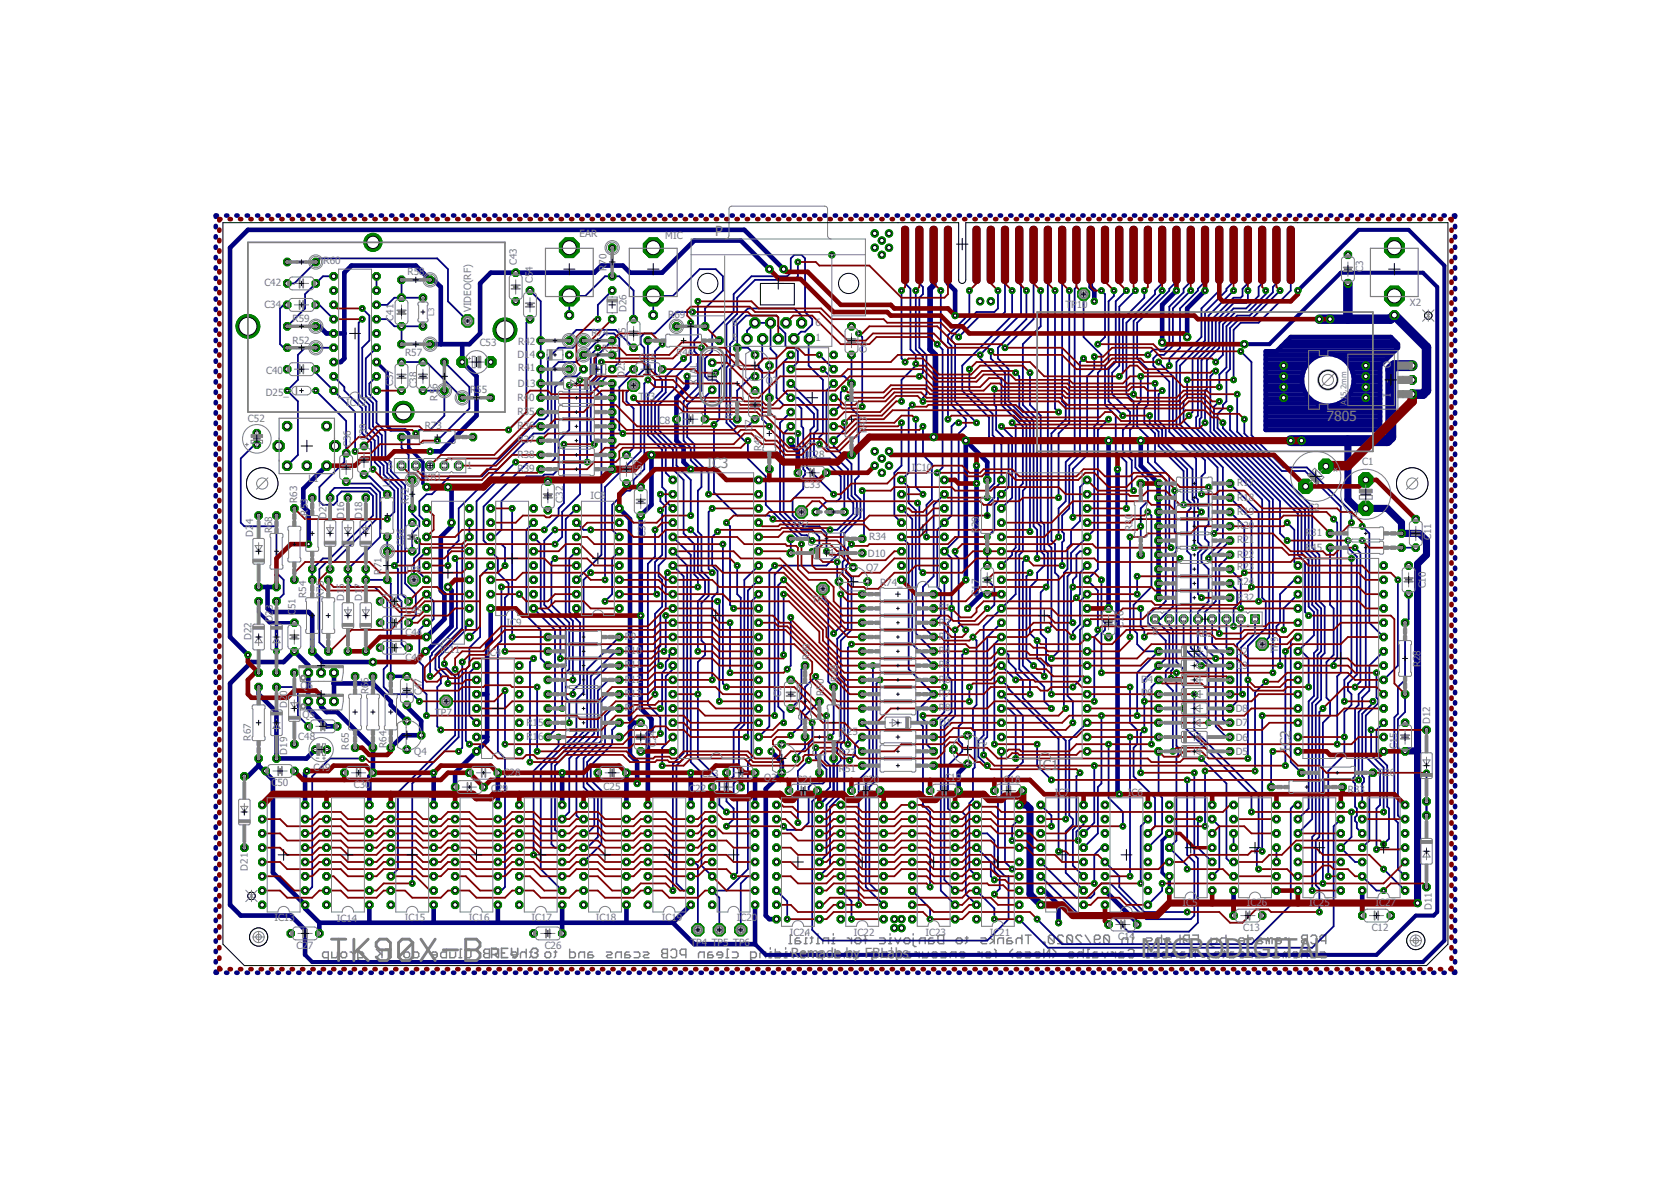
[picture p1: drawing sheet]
<svg xmlns="http://www.w3.org/2000/svg" width="297mm" height="210mm" viewBox="0 0 297 210" stroke-linecap="round" stroke-linejoin="round" font-family="sans-serif">
<defs><g id="words">
<text font-size="4.8" fill="#808080" x="202.8" y="170.3">MICRODIGITAL</text>
<g font-size="2.5" fill="#808080">
<text x="127.1" y="42">P</text>
<text x="235.8" y="74.8">7805</text>
<text x="125.7" y="83.2">IC3</text>
<text x="184.4" y="136.8">IC1</text>
<text x="229.4" y="133.6" transform="rotate(-90 229.4 133.6)">IC2</text>
<text x="140.6" y="170.3">Remade by FBLabs</text>
</g>
<g font-size="1.8" fill="#808080">
<text x="57.5" y="47">R60</text>
<text x="91.9" y="47.1" transform="rotate(-90 91.9 47.1)">C43</text>
<text x="103" y="42.1">EAR</text>
<text x="107.8" y="47.1" transform="rotate(-90 107.8 47.1)">70</text>
<text x="118.3" y="42.4">MIC</text>
<text x="47" y="50.9">C42</text>
<text x="72.4" y="48.9">R58</text>
<text x="94.7" y="50.3" transform="rotate(-90 94.7 50.3)">C5</text>
<text x="94.7" y="48.3" transform="rotate(-90 94.7 48.3)">4</text>
<text x="107.8" y="48.2" transform="rotate(-90 107.8 48.2)">R</text>
<text x="242.3" y="48.4" transform="rotate(-90 242.3 48.4)">C3</text>
<text x="47" y="54.7">C34</text>
<text x="52" y="57.3">R59</text>
<text x="70" y="57" transform="rotate(-90 70 57)">C41</text>
<text x="83.7" y="55.5" transform="rotate(-90 83.7 55.5)">VIDEO(RF)</text>
<text x="105.1" y="59.6">R74</text>
<text x="111.2" y="59.1" transform="rotate(-90 111.2 59.1)">5</text>
<text x="111.4" y="55.4" transform="rotate(-90 111.4 55.4)">D26</text>
<text x="118.8" y="56.5">R69</text>
<text x="130.1" y="58">9</text>
<text x="145" y="57.9">6</text>
<text x="189.4" y="54.8">T</text>
<text x="190.4" y="54.8">P</text>
<text x="191.4" y="54.8">10</text>
<text x="250.6" y="54.5">X2</text>
<text x="52" y="61.1">R52</text>
<text x="72" y="63.3">R57</text>
<text x="85.3" y="61.5">C53</text>
<text x="92" y="63.7">D14</text>
<text x="92.1" y="66">R41</text>
<text x="92.1" y="61.2">R42</text>
<text x="107" y="62.5">R73</text>
<text x="111.2" y="60.2" transform="rotate(-90 111.2 60.2)">C</text>
<text x="113.6" y="64.2">C</text>
<text x="114.7" y="64.2">5</text>
<text x="115.7" y="64.2">5</text>
<text x="120.3" y="63.3">R46</text>
<text x="130.1" y="60.5">5</text>
<text x="145" y="60.5">1</text>
<text x="154.1" y="62.7" transform="rotate(-90 154.1 62.7)">C6</text>
<text x="247.2" y="65.5" transform="rotate(-90 247.2 65.5)">O</text>
<text x="47.2" y="70.4">D25_</text>
<text x="47.3" y="66.4">C40</text>
<text x="69.9" y="68.7" transform="rotate(-90 69.9 68.7)">C37</text>
<text x="74.1" y="69" transform="rotate(-90 74.1 69)">C38</text>
<text x="77.8" y="71.2" transform="rotate(-90 77.8 71.2)">R5</text>
<text x="77.8" y="69.1" transform="rotate(-90 77.8 69.1)">6</text>
<text x="83.6" y="69.8">R55</text>
<text x="92" y="71.2">R4</text>
<text x="92.1" y="68.8">D13</text>
<text x="94.1" y="71.2">0</text>
<text x="111" y="67.2" transform="rotate(-90 111 67.2)">D25</text>
<text x="113.5" y="71">T</text>
<text x="114.6" y="71">P</text>
<text x="115.5" y="71">3</text>
<text x="123.9" y="68.5" transform="rotate(-90 123.9 68.5)">XTAL</text>
<text x="136.1" y="68.3">Q3</text>
<text x="247.2" y="70.6" transform="rotate(-90 247.2 70.6)">I</text>
<text x="247.2" y="68" transform="rotate(-90 247.2 68)">-</text>
<text x="44.1" y="75.1">C52</text>
<text x="61.5" y="72.2">IC12</text>
<text x="75.5" y="76.3">R73_</text>
<text x="92" y="73.7">R35</text>
<text x="92" y="76.3">R36</text>
<text x="117.1" y="75.3">C8</text>
<text x="130.2" y="74.7" transform="rotate(-90 130.2 74.7)">R44</text>
<text x="133.8" y="76.7" transform="rotate(-90 133.8 76.7)">C</text>
<text x="133.8" y="75.6" transform="rotate(-90 133.8 75.6)">7</text>
<text x="154.1" y="77" transform="rotate(-90 154.1 77)">R</text>
<text x="154.1" y="75.9" transform="rotate(-90 154.1 75.9)">4</text>
<text x="154.1" y="75" transform="rotate(-90 154.1 75)">3</text>
<text x="62.4" y="79.5" transform="rotate(-90 62.4 79.5)">C36</text>
<text x="65.2" y="78.2" transform="rotate(-90 65.2 78.2)">C39</text>
<text x="68.9" y="83.4">5</text>
<text x="83" y="83.4">1</text>
<text x="92" y="78.8">R37</text>
<text x="92" y="81.4">R38</text>
<text x="92" y="83.9">R39</text>
<text x="135.4" y="80.2" transform="rotate(-90 135.4 80.2)">R47</text>
<text x="142.9" y="81.4">I</text>
<text x="143.6" y="81.4">C28</text>
<text x="162.1" y="83.6">IC10</text>
<text x="242.2" y="82.7">C1</text>
<text x="52.8" y="89.4" transform="rotate(-90 52.8 89.4)">R63</text>
<text x="54.9" y="85.7">L1</text>
<text x="69.3" y="86.6" transform="rotate(-90 69.3 86.6)">L2</text>
<text x="72.7" y="89.6" transform="rotate(-90 72.7 89.6)">R72</text>
<text x="75.5" y="85.5">KB1</text>
<text x="100.1" y="89.4" transform="rotate(-90 100.1 89.4)">C32</text>
<text x="105" y="88.7">IC8</text>
<text x="114.1" y="84.6" transform="rotate(-90 114.1 84.6)">C57</text>
<text x="142.9" y="86.8">C33</text>
<text x="219.9" y="86.4">R17</text>
<text x="219.9" y="89">R18</text>
<text x="45" y="95.4" transform="rotate(-90 45 95.4)">D2</text>
<text x="45" y="93.2" transform="rotate(-90 45 93.2)">4</text>
<text x="48.4" y="94.8" transform="rotate(-90 48.4 94.8)">R68</text>
<text x="54.7" y="91.6" transform="rotate(-90 54.7 91.6)">R53</text>
<text x="58" y="92.2" transform="rotate(-90 58 92.2)">D27</text>
<text x="61.2" y="92.2" transform="rotate(-90 61.2 92.2)">D16</text>
<text x="64.4" y="92.2" transform="rotate(-90 64.4 92.2)">D18</text>
<text x="114.7" y="95.4" transform="rotate(-90 114.7 95.4)">C31</text>
<text x="140.8" y="93.9">TP2</text>
<text x="151.7" y="91.4">J</text>
<text x="152.4" y="91.4">P</text>
<text x="154.5" y="96">R34</text>
<text x="174.1" y="94.8" transform="rotate(-90 174.1 94.8)">R</text>
<text x="174.1" y="93.7" transform="rotate(-90 174.1 93.7)">29</text>
<text x="201.3" y="94.4" transform="rotate(-90 201.3 94.4)">R30</text>
<text x="219.9" y="91.5">R19</text>
<text x="219.9" y="94.1">R20</text>
<text x="232" y="95.3">R</text>
<text x="232.6" y="90.8">C</text>
<text x="233.1" y="95.3">31</text>
<text x="233.6" y="90.8">2</text>
<text x="71.9" y="97" transform="rotate(-90 71.9 97)">C56</text>
<text x="71.9" y="101.8">TP</text>
<text x="73.9" y="101.8">8</text>
<text x="154" y="101.4">Q7</text>
<text x="154.3" y="98.9">D10</text>
<text x="219.9" y="96.6">R21</text>
<text x="219.9" y="99.1">R22</text>
<text x="219.9" y="101.4">R23</text>
<text x="232" y="97.9">R45</text>
<text x="254.4" y="96" transform="rotate(-90 254.4 96)">C11</text>
<text x="54.4" y="106.2" transform="rotate(-90 54.4 106.2)">R54</text>
<text x="57.6" y="106.2" transform="rotate(-90 57.6 106.2)">R75</text>
<text x="61.2" y="106.8" transform="rotate(-90 61.2 106.8)">D1</text>
<text x="61.2" y="104.6" transform="rotate(-90 61.2 104.6)">5</text>
<text x="64.4" y="106.8" transform="rotate(-90 64.4 106.8)">D1</text>
<text x="64.4" y="104.6" transform="rotate(-90 64.4 104.6)">7</text>
<text x="67.8" y="102.1" transform="rotate(-90 67.8 102.1)">R71</text>
<text x="144.3" y="107.2">TP1</text>
<text x="156.4" y="104.2">R74_</text>
<text x="174.1" y="105.9" transform="rotate(-90 174.1 105.9)">C17</text>
<text x="219.9" y="103.9">R</text>
<text x="219.9" y="106.7">R</text>
<text x="221" y="103.9">24</text>
<text x="221" y="106.7">32</text>
<text x="253.4" y="104.6" transform="rotate(-90 253.4 104.6)">C10</text>
<text x="44.7" y="113.8" transform="rotate(-90 44.7 113.8)">D22</text>
<text x="48.5" y="110.6" transform="rotate(-90 48.5 110.6)">D2</text>
<text x="48.5" y="108.4" transform="rotate(-90 48.5 108.4)">3</text>
<text x="52.5" y="109.3" transform="rotate(-90 52.5 109.3)">C</text>
<text x="52.5" y="108.3" transform="rotate(-90 52.5 108.3)">51</text>
<text x="72.1" y="113.1">C44</text>
<text x="72.1" y="109.1">C4</text>
<text x="74.1" y="109.1">5</text>
<text x="90" y="111.3">IC9</text>
<text x="111" y="113.7">R</text>
<text x="112.1" y="113.7">9</text>
<text x="166.9" y="108.7">R</text>
<text x="166.9" y="111.2">R</text>
<text x="166.9" y="113.7">R</text>
<text x="168" y="108.7">1</text>
<text x="168" y="111.2">2</text>
<text x="168" y="113.7">3</text>
<text x="199.7" y="111.5" transform="rotate(-90 199.7 111.5)">C16</text>
<text x="204.9" y="112.8">8</text>
<text x="212.6" y="113.2">KB</text>
<text x="214.7" y="113.2">2</text>
<text x="222.6" y="112.8">1</text>
<text x="72.1" y="117.5">C46</text>
<text x="78.2" y="116">IC11</text>
<text x="86.4" y="116.6">I</text>
<text x="87.1" y="116.6">C4</text>
<text x="111" y="116.3">R</text>
<text x="111" y="118.8">R</text>
<text x="112.1" y="116.3">10</text>
<text x="112.1" y="118.8">11</text>
<text x="143.9" y="117.3" transform="rotate(-90 143.9 117.3)">R49</text>
<text x="166.9" y="116.3">R</text>
<text x="166.9" y="118.8">R</text>
<text x="168" y="116.3">4</text>
<text x="168" y="118.8">5</text>
<text x="219.7" y="116.4">D</text>
<text x="219.7" y="118.9">D</text>
<text x="220.9" y="116.4">2</text>
<text x="220.9" y="118.9">3</text>
<text x="227.2" y="116.1" transform="rotate(-90 227.2 116.1)">TP</text>
<text x="227.2" y="114.1" transform="rotate(-90 227.2 114.1)">9</text>
<text x="252.5" y="118.6" transform="rotate(-90 252.5 118.6)">R28</text>
<text x="51.1" y="125.9" transform="rotate(-90 51.1 125.9)">D2</text>
<text x="51.1" y="123.7" transform="rotate(-90 51.1 123.7)">0</text>
<text x="53.4" y="122.5">Q6</text>
<text x="65.5" y="123.4" transform="rotate(-90 65.5 123.4)">R6</text>
<text x="65.5" y="121.3" transform="rotate(-90 65.5 121.3)">6</text>
<text x="75" y="123.6" transform="rotate(-90 75 123.6)">C47</text>
<text x="111" y="121.3">R</text>
<text x="111" y="123.9">R</text>
<text x="112.1" y="121.3">12</text>
<text x="112.1" y="123.9">13</text>
<text x="138.9" y="123.9" transform="rotate(-90 138.9 123.9)">C9</text>
<text x="146.5" y="123.7" transform="rotate(-90 146.5 123.7)">R50</text>
<text x="149" y="121.2" transform="rotate(-90 149 121.2)">R48</text>
<text x="166.9" y="121.3">R</text>
<text x="166.9" y="123.9">R</text>
<text x="168" y="121.3">6</text>
<text x="168" y="123.9">7</text>
<text x="202.8" y="121.5">D4</text>
<text x="202.8" y="123.7">D9</text>
<text x="44.6" y="131.6" transform="rotate(-90 44.6 131.6)">R67</text>
<text x="53" y="131.5">C48</text>
<text x="53.8" y="127.6">Q5</text>
<text x="77.3" y="127.2">TP7</text>
<text x="93.6" y="129">R</text>
<text x="93.6" y="131.5">R</text>
<text x="94.7" y="129">1</text>
<text x="94.7" y="131.5">1</text>
<text x="95.7" y="129">5</text>
<text x="95.7" y="131.5">6</text>
<text x="111" y="126.4">R</text>
<text x="112.1" y="126.4">14</text>
<text x="116.6" y="131.8" transform="rotate(-90 116.6 131.8)">2</text>
<text x="116.6" y="130.8" transform="rotate(-90 116.6 130.8)">4</text>
<text x="149.5" y="130.6">R</text>
<text x="150.6" y="130.6">25</text>
<text x="166.9" y="126.4">R</text>
<text x="167" y="129.1">D1</text>
<text x="168" y="126.4">8</text>
<text x="219.7" y="131.6">D6</text>
<text x="219.7" y="129.1">D7</text>
<text x="219.7" y="126.6">D8</text>
<text x="254.2" y="128.7" transform="rotate(-90 254.2 128.7)">D12</text>
<text x="51.1" y="134.1" transform="rotate(-90 51.1 134.1)">D19</text>
<text x="55.7" y="137.1">C49</text>
<text x="62" y="133.2" transform="rotate(-90 62 133.2)">R65</text>
<text x="68.7" y="132.9" transform="rotate(-90 68.7 132.9)">R64</text>
<text x="73.7" y="134.1">Q4</text>
<text x="89.5" y="137.9">C28</text>
<text x="116.6" y="132.8" transform="rotate(-90 116.6 132.8)">C</text>
<text x="149.1" y="134.4">R</text>
<text x="149.1" y="137.2">R</text>
<text x="150.2" y="134.4">27</text>
<text x="150.2" y="137.2">51</text>
<text x="175.1" y="133.2" transform="rotate(-90 175.1 133.2)">Q1</text>
<text x="219.7" y="134.2">D5</text>
<text x="245" y="137.9">R</text>
<text x="246.1" y="137.9">2</text>
<text x="247.1" y="137.9">6</text>
<text x="248.4" y="133.2" transform="rotate(-90 248.4 133.2)">C15</text>
<text x="48.3" y="139.8">C50</text>
<text x="62.9" y="140">C30</text>
<text x="87.3" y="140.7">C29</text>
<text x="107.3" y="140.4">C25</text>
<text x="122.5" y="140.7">C22</text>
<text x="124.8" y="138.2">C23</text>
<text x="135.9" y="138.9">Q2</text>
<text x="141.6" y="139.1">C21</text>
<text x="153.3" y="139.1">C20</text>
<text x="167.9" y="138.8">C</text>
<text x="169" y="138.8">19</text>
<text x="178.4" y="139.1">C</text>
<text x="179.5" y="139.1">18</text>
<text x="187.5" y="141.4">IC7</text>
<text x="200.5" y="141.4">I</text>
<text x="201.2" y="141.4">C6</text>
<text x="239.6" y="141">R33</text>
<text x="44.1" y="154.7" transform="rotate(-90 44.1 154.7)">D21</text>
<text x="210.2" y="161.1">IC5</text>
<text x="221.6" y="161.1">IC26</text>
<text x="232.7" y="161.1">IC25</text>
<text x="244.5" y="161.1">IC27</text>
<text x="254.5" y="161.7" transform="rotate(-90 254.5 161.7)">D11</text>
<text x="48.8" y="163.6">IC13</text>
<text x="59.9" y="163.9">IC14</text>
<text x="71.9" y="163.6">IC15</text>
<text x="83.4" y="163.6">IC16</text>
<text x="94.5" y="163.6">IC17</text>
<text x="105.9" y="163.6">IC18</text>
<text x="117.6" y="163.6">IC19</text>
<text x="131" y="163.6">IC20</text>
<text x="140.4" y="166.3">IC24</text>
<text x="151.8" y="166.3">IC22</text>
<text x="164.5" y="166.3">IC23</text>
<text x="175.9" y="166.3">IC21</text>
<text x="198.8" y="167">C14</text>
<text x="221" y="165.4">C13</text>
<text x="243.8" y="165.4">C12</text>
<text x="52.7" y="168.6">C2</text>
<text x="54.7" y="168.6">7</text>
<text x="96.8" y="168.6">C26</text>
<text x="122.7" y="168.1">TP4 TP5 TP6</text>
</g>
<g font-size="1.4" fill="#808080">
<text x="77.2" y="56.2" transform="rotate(-90 77.2 56.2)">L3</text>
<text x="239.3" y="72" transform="rotate(-90 239.3 72)">A15,2mm</text>
</g>
</g></defs>
<g fill="none" stroke="#808080" stroke-width=".25">
<path d="M58.4 170.2h-.8l-.3-.2v-.5l.3-.3h.8v1.5M59 169.2v1h.7l.3-.2v-.8M60.6 169.5l.3-.3h.5l.2 .3v.5l-.2 .2h-.5l-.3-.2zM62.2 169.2h.3l.5 .5M63 169.2v1M63.6 170.2h.8l.2-.2v-.5l-.2-.3h-.8v1.3l.3 .2h.2M66.9 168.7l1 1M67.6 169.5l-.7 .7M67.9 168.7v1.5M68.5 168.7h1M69 168.7v1.5M71.8 169.5l.3-.3h.5l.2 .3v.5l-.2 .2h-.5l-.3-.2z"/>
<path d="M73.4 168.7v1.5h.8l.2-.2v-.5l-.2-.3h-.8M77.7 169.7h-1v-.2l.3-.3h.5l.2 .3v.5l-.2 .2h-.5M79.4 168.7v1.5h-.8l-.3-.2v-.5l.3-.3h.8M80 169.2v1h.7l.3-.2v-.8M81.6 170.2h.5M82.1 168.7h-.3v1.5M82.7 169l.3-.3h.5l.2 .3v1l-.2 .2h-.5l-.3-.2M86.2 168.7h.8v1.5h-.8l-.2-.2v-.3l.2-.2-.2-.3v-.2zM86.2 169.5h.8M87.6 168.7h1v1.5M88.1 169.5h.5M91.9 169.7h-1v-.2l.2-.3h.6l.2 .3v.5l-.2 .2h-.6"/>
<path d="M93.5 169.5l-.2-.3h-.5l-.3 .3v.7M93.5 168.7v1.5M94.1 169.2h.5M94.4 169v1l-.3 .2M96.9 169.5l.2-.3h.5l.3 .3v.5l-.3 .2h-.5l-.2-.2zM98.5 169.2h.5M98.7 169v1l-.2 .2M101.3 168.7v1.5h.7l.3-.2v-.5l-.3-.3h-.7M102.9 170.2v-.7l.2-.3h.8v1M105.3 169.2h-.5l-.3 .3v.7h.8l.2-.2-.2-.3h-.8M107.8 169.2h.8l.2 .3-.2 .2h-.5l-.3 .3 .3 .2h.7M109.4 170.2v-.7l.3-.3h.7v1"/>
<path d="M111.8 169.2h-.5l-.2 .3v.7h.7l.3-.2-.3-.3h-.7M112.7 169.2h.8l.2 .3v.5l-.2 .2h-.8M114.3 169.2h.8l.3 .3-.3 .2h-.5l-.3 .3 .3 .2h.8M117.9 168.7h.7v1.5h-.7l-.3-.2v-.3l.3-.2-.3-.3v-.2zM117.9 169.5h.7M119.3 169l.2-.3h.5l.3 .3v1l-.3 .2h-.5l-.2-.2M121.9 169.7h-.7l-.3-.2v-.5l.3-.3h.7v1.5M124.2 170.2v-.7l.2-.3h.8v1M126.6 169.2h-.5l-.3 .3v.7h.8l.2-.2-.2-.3h-.8M128.5 169.7h-1.1v-.2l.3-.3h.5l.3 .3v.5l-.3 .2h-.5M129 170.2h.5M129.5 168.7h-.2v1.5"/>
<path d="M130.2 169.2h.7l.3 .3v.5l-.3 .2h-.7M133.4 170.2h.8l.3-.2v-.5l-.3-.3h-.8v1.3l.3 .2h.2M135.1 170.2v-.7l.2-.3h.8v1M136.7 170.2h.5M136.9 168.4v.3M137.2 169.2h-.3v1M137.8 168.7v1.5h.8l.2-.2v-.5l-.2-.3h-.8M139.4 170.2h.5M139.7 168.4v.3M139.9 169.2h-.2v1M140.2 167.7h.5M140.5 169.2l.5 1 .6-1"/>
<path d="M140.7 166.2h-.2v1.5M142.1 166.7h-.5l-.2 .3v.7h.7l.3-.2-.3-.3h-.7M142.2 169.5l.2-.3h.5l.3 .3v.5l-.3 .2h-.5l-.2-.2zM143 167.7h.5M143.2 165.9v.3M143.5 166.7h-.3v1M143.8 169.2h.2l.5 .5M144 166.7h.5M144.3 166.5v1l-.3 .2M144.5 169.2v1M145.1 167.7h.5M145.4 165.9v.3"/>
<path d="M145.6 166.7h-.2v1M146.2 170.2h-.8l-.2-.2v-.5l.2-.3h.8v1.5M146.3 167.7v-.7l.2-.3h.8v1M147.9 167.7h.5M148.1 165.9v.3M148.4 166.7h-.3v1M148.4 168.7v1.5h.8l.3-.2v-.5l-.3-.3h-.8M150.1 170.2v-.7l.2-.3h.8v1M150.6 166.7h.3l.5 .5M151.4 166.7v1M152 167l.3-.3h.5l.2 .3v.5l-.2 .2h-.5l-.3-.2zM152.5 169.2h-.5l-.3 .3v.7h.8l.2-.2-.2-.3h-.8"/>
<path d="M153.6 167h.5M153.6 166.2l.2 .3v1.2M155 170.2h.8l.2-.2v-.5l-.2-.3h-.8v1.3l.3 .2h.2M156.4 166.7h.7l.3 .3v.5l-.3 .2h-.7M156.6 170.2v-.7l.3-.3h.7v1M158 167.7h.5M158.2 165.9v.3M158.2 170.2h.5M158.5 166.7h-.3v1M158.5 168.4v.3M158.7 169.2h-.2v1M159.1 166.7l.5 1 .5-1"/>
<path d="M159.4 170.2h.7l.3-.2v-.5l-.3-.3h-.7v1.3l.2 .2h.3M160.7 167l.3-.3h.5l.2 .3v.5l-.2 .2h-.5l-.3-.2zM161.8 169.2h-.6l-.2 .3v.7h.8l.2-.2-.2-.3h-.8M162.3 166.7v1.3l.3 .2h.2M162.3 165.9v.3M162.6 169.2h.3l.5 .5M163.4 169.2v1M163.4 167.7v-.7l.3-.3h.8v1M164 169.2v1h.8l.2-.2v-.8M165.6 169.5l.3-.3h.5l.2 .3v.5l-.2 .2h-.5l-.3-.2zM165.8 166.7h-.5l-.2 .3v.7h.7l.3-.2-.3-.3h-.7M167 166.2h.7v1.5h-.7l-.3-.2v-1z"/>
<path d="M167.3 169.2h.7l.3 .3v.5l-.3 .2h-.7M168.9 170.2v-.7l.3-.3h.7v1M170 167l.2-.3h.6l.2 .3v.5l-.2 .2h-.6l-.2-.2zM171.6 169.7h-1.1v-.2l.3-.3h.5l.3 .3v.5l-.3 .2h-.5M171.6 166.7h.5M171.9 166.5v1l-.3 .2M173.8 169.2h.3l.5 .5M174.4 166.7h.7l.3 .3-.3 .2h-.5l-.2 .3 .2 .2h.8M174.6 169.2v1M175.2 169.5l.2-.3h.5l.3 .3v.5l-.3 .2h-.5l-.2-.2zM176 166.7l.7 .5-.7 .5M176.7 166.2v1.5"/>
<path d="M176.8 168.7l.2 .3v1.2M176.8 169.5h.5M177.4 167.7v-.7l.2-.3h.8v1M179.8 166.7h-.5l-.3 .3v.7h.8l.2-.2-.2-.3h-.8M180 168.7l-.5 .5v.5l.5 .5M180.6 169.5l.3-.3h.5l.3 .3v.5l-.3 .2h-.5l-.3-.2zM181.7 167l-.3-.3h-.5l-.3 .3v.7M181.7 166.2v1.5M182.3 166.2h1M182.3 169.2h.7l.3 .3v.5l-.3 .2h-.7M182.8 166.2v1.5M184.9 169.7h-1v-.2l.3-.3h.5l.2 .3v.5l-.2 .2h-.5"/>
<path d="M185.5 167.5h.2v.2h-.2zM185.5 168.7v1.5l1.1-1.5v1.5M186.4 166.5l.2-.3h.5l.3 .3v1M186.4 166.5v1l.2 .2h.5l.3-.2M186.4 166.5l1 1M187.2 168.7l.5 .5v.5l-.5 .5M189 166.5l-.2-.3h-.5l-.3 .3v.2l1 1h-1M189.6 166.5l.3-.3h.5l.2 .3v1M189.6 166.5v1l.3 .2h.5l.2-.2M189.6 166.5l1 1M189.9 169.5l.3-.3h.5l.2 .3v.5l-.2 .2h-.5l-.3-.2zM192.3 166.5l-.3-.3h-.5l-.2 .3v.2l1 1h-1"/>
<path d="M192.6 169.5l-.3-.3h-.5l-.2 .3v.7M192.6 168.7v1.5M192.9 166.2l1 1.5M193.1 170.2h.6M193.7 168.7h-.3v1.5M194.5 167h.8l.3-.3v-.2l-.3-.3h-.5l-.3 .3v1l.3 .2h.5l.3-.2M195 169.2h-.5l-.2 .3v.7h.7l.3-.2-.3-.3h-.7M195.9 169.2l.5 1 .5-1M196.2 166.5l.2-.3h.6l.2 .3v1M196.2 166.5v1l.2 .2h.6l.2-.2M196.2 166.5l1 1M197.5 169.2h.3l.5 .5"/>
<path d="M198.3 169.2v1M199.5 167.7v-.7l.2-.3h.8v1M199.7 169.2h-.5l-.3 .3v.7h.8l.2-.2-.2-.3h-.8M200.6 169l.2-.3h.5l.3 .3v1l-.3 .2h-.5l-.2-.2M201.1 167.7h.5M201.3 165.9v.3M201.6 166.7h-.3v1M203.8 170.2h.5M203.8 166.7h.8l.3 .3-.3 .2h-.5l-.3 .3 .3 .2h.8M204.3 168.7h-.3v1.5M205.9 169.7h-1v-.2l.3-.3h.5l.2 .3v.5l-.2 .2h-.5M206.5 166.2v1.5h-.8l-.2-.2v-.5l.2-.3h.8"/>
<path d="M206.5 169.5l.3-.3h.5l.3 .3v.5l-.3 .2h-.5l-.3-.2zM207.9 166.7h-.6l-.2 .3v.7h.8l.2-.2-.2-.3h-.8M208.2 170.2v-.7l.2-.3h.8v1M209.8 166.2v1.5h-1.1M210.4 166.5l.2-.3h.8v1.5h-.8l-.2-.2v-.3l.2-.2-.2-.3zM210.6 169.2h-.5l-.3 .3v.7h.8l.2-.2-.2-.3h-.8M210.6 167h.8M211.5 170.2v-1.5l.5 .5 .5-.5v1.5M212 166.2h1v1.5M212.5 167h.5M214.7 170h.2v.2h-.2zM214.7 170.2l.5 .5"/>
<path d="M215.3 166.7v1.3l.2 .2h.3M216.3 166.7v.8l-.3 .2h-.7M216.9 169.7h-1.1v-.2l.3-.3h.5l.3 .3v.5l-.3 .2h-.5M217.4 169.2h.5M217.7 169v1l-.3 .2M217.9 166.2v1.5h-.7l-.3-.2v-.5l.3-.3h.7M219.3 169.2h-.5l-.3 .3v.7h.8l.3-.2-.3-.3h-.8M221.2 167.2h-1v-.2l.3-.3h.5l.2 .3v.5l-.2 .2h-.5M221.2 169.7h-1v-.2l.3-.3h.5l.2 .3v.5l-.2 .2h-.5M221.8 169.2h.3l.5 .5M221.8 166.2v1.5h.8l.2-.2v-.5l-.2-.3h-.8M222.6 169.2v1"/>
<path d="M223.2 169.2h.8l.2 .3v.5l-.2 .2h-.8M224.2 166.7h-.5l-.2 .3v.7h.7l.3-.2-.3-.3h-.7M225.6 167l.3-.3h.2v1M225.6 167v.7M225.6 167l-.2-.3-.3 .3v.7M227.2 169.2h-.5l-.2 .3v.7h.7l.3-.2-.3-.3h-.7M227.8 167.2h-1.1v-.2l.3-.3h.5l.3 .3v.5l-.3 .2h-.5M228.4 166.7h.2l.5 .5M228.6 169.5l.3-.3h.2v1M228.6 169.5v.7M228.6 169.5l-.2-.3-.3 .3v.7M229.1 166.7v1"/>
<path d="M230.8 169.7h-1.1v-.2l.3-.3h.5l.3 .3v.5l-.3 .2h-.5M231.4 166.5l.2-.3h.8v1.5h-.8l-.2-.2v-.3l.2-.2-.2-.3zM231.6 167h.8M232.4 168.7v1.5M232.4 169.5l-.3-.3h-.5l-.2 .3v.7M233 166.5l.3-.3h.5l.2 .3v1l-.2 .2h-.5l-.3-.2M233 169.2h.8l.2 .3v.5l-.2 .2h-.8M234.7 169.2h.7l.3 .3-.3 .2h-.5l-.2 .3 .2 .2h.8M235.7 167.2h-.8l-.2-.2v-.5l.2-.3h.8v1.5"/>
</g>
<g fill="#000080" stroke="#000080" stroke-width=".18">
<path d="M160.3 40.5a.66 .66 0 0 1 .7-.3 .66 .66 0 0 1 .5 .6v9a.64 .64 0 0 1-.6 .6 .64 .64 0 0 1-.6-.6z" fill-rule="evenodd"/>
<path d="M162.9 40.5a.66 .66 0 0 1 .7-.3 .66 .66 0 0 1 .5 .6v9a.64 .64 0 0 1-.7 .6 .64 .64 0 0 1-.6-.6z" fill-rule="evenodd"/>
<path d="M165.4 40.5a.66 .66 0 0 1 .7-.3 .66 .66 0 0 1 .5 .6v9a.64 .64 0 0 1-.6 .6 .64 .64 0 0 1-.7-.6z" fill-rule="evenodd"/>
<path d="M168 40.5a.66 .66 0 0 1 .6-.3 .66 .66 0 0 1 .5 .6v9a.64 .64 0 0 1-.6 .6 .64 .64 0 0 1-.6-.6z" fill-rule="evenodd"/>
<path d="M173 40.5a.66 .66 0 0 1 .7-.3 .66 .66 0 0 1 .5 .6v9a.64 .64 0 0 1-.6 .6 .64 .64 0 0 1-.6-.6z" fill-rule="evenodd"/>
<path d="M175.6 40.5a.66 .66 0 0 1 .7-.3 .66 .66 0 0 1 .5 .6v9a.64 .64 0 0 1-.7 .6 .64 .64 0 0 1-.6-.6z" fill-rule="evenodd"/>
<path d="M178.1 40.5a.66 .66 0 0 1 .7-.3 .66 .66 0 0 1 .5 .6v9a.64 .64 0 0 1-.7 .6 .64 .64 0 0 1-.6-.6z" fill-rule="evenodd"/>
<path d="M180.6 40.5a.66 .66 0 0 1 .7-.3 .66 .66 0 0 1 .5 .6v9a.64 .64 0 0 1-.6 .6 .64 .64 0 0 1-.6-.6z" fill-rule="evenodd"/>
<path d="M183.2 40.5a.66 .66 0 0 1 .7-.3 .66 .66 0 0 1 .5 .6v9a.64 .64 0 0 1-.7 .6 .64 .64 0 0 1-.6-.6z" fill-rule="evenodd"/>
<path d="M185.7 40.5a.66 .66 0 0 1 .7-.3 .66 .66 0 0 1 .5 .6v9a.64 .64 0 0 1-.6 .6 .64 .64 0 0 1-.7-.6z" fill-rule="evenodd"/>
<path d="M188.2 40.5a.66 .66 0 0 1 .7-.3 .66 .66 0 0 1 .5 .6v9a.64 .64 0 0 1-.6 .6 .64 .64 0 0 1-.6-.6z" fill-rule="evenodd"/>
<path d="M190.8 40.5a.66 .66 0 0 1 .7-.3 .66 .66 0 0 1 .5 .6v9a.64 .64 0 0 1-.7 .6 .64 .64 0 0 1-.6-.6z" fill-rule="evenodd"/>
<path d="M193.3 40.5a.66 .66 0 0 1 .7-.3 .66 .66 0 0 1 .5 .6v9a.64 .64 0 0 1-.6 .6 .64 .64 0 0 1-.6-.6z" fill-rule="evenodd"/>
<path d="M195.9 40.5a.66 .66 0 0 1 .7-.3 .66 .66 0 0 1 .5 .6v9a.64 .64 0 0 1-.7 .6 .64 .64 0 0 1-.6-.6z" fill-rule="evenodd"/>
<path d="M198.4 40.5a.66 .66 0 0 1 .7-.3 .66 .66 0 0 1 .5 .6v9a.64 .64 0 0 1-.6 .6 .64 .64 0 0 1-.7-.6z" fill-rule="evenodd"/>
<path d="M200.9 40.5a.66 .66 0 0 1 .7-.3 .66 .66 0 0 1 .5 .6v9a.64 .64 0 0 1-.6 .6 .64 .64 0 0 1-.6-.6z" fill-rule="evenodd"/>
<path d="M203.5 40.5a.66 .66 0 0 1 .7-.3 .66 .66 0 0 1 .5 .6v9a.64 .64 0 0 1-.7 .6 .64 .64 0 0 1-.6-.6z" fill-rule="evenodd"/>
<path d="M206 40.5a.66 .66 0 0 1 .7-.3 .66 .66 0 0 1 .5 .6v9a.64 .64 0 0 1-.6 .6 .64 .64 0 0 1-.6-.6z" fill-rule="evenodd"/>
<path d="M208.6 40.5a.66 .66 0 0 1 .7-.3 .66 .66 0 0 1 .5 .6v9a.64 .64 0 0 1-.7 .6 .64 .64 0 0 1-.6-.6z" fill-rule="evenodd"/>
<path d="M211.1 40.5a.66 .66 0 0 1 .7-.3 .66 .66 0 0 1 .5 .6v9a.64 .64 0 0 1-.6 .6 .64 .64 0 0 1-.7-.6z" fill-rule="evenodd"/>
<path d="M213.6 40.5a.66 .66 0 0 1 .7-.3 .66 .66 0 0 1 .5 .6v9a.64 .64 0 0 1-.6 .6 .64 .64 0 0 1-.6-.6z" fill-rule="evenodd"/>
<path d="M216.2 40.5a.66 .66 0 0 1 .7-.3 .66 .66 0 0 1 .5 .6v9a.64 .64 0 0 1-.7 .6 .64 .64 0 0 1-.6-.6z" fill-rule="evenodd"/>
<path d="M218.7 40.5a.66 .66 0 0 1 .7-.3 .66 .66 0 0 1 .5 .6v9a.64 .64 0 0 1-.6 .6 .64 .64 0 0 1-.6-.6z" fill-rule="evenodd"/>
<path d="M221.3 40.5a.66 .66 0 0 1 .7-.3 .66 .66 0 0 1 .5 .6v9a.64 .64 0 0 1-.7 .6 .64 .64 0 0 1-.6-.6z" fill-rule="evenodd"/>
<path d="M223.8 40.5a.66 .66 0 0 1 .7-.3 .66 .66 0 0 1 .5 .6v9a.64 .64 0 0 1-.6 .6 .64 .64 0 0 1-.7-.6z" fill-rule="evenodd"/>
<path d="M226.3 40.5a.66 .66 0 0 1 .7-.3 .66 .66 0 0 1 .5 .6v9a.64 .64 0 0 1-.6 .6 .64 .64 0 0 1-.6-.6z" fill-rule="evenodd"/>
<path d="M228.9 40.5a.66 .66 0 0 1 .7-.3 .66 .66 0 0 1 .5 .6v9a.64 .64 0 0 1-.7 .6 .64 .64 0 0 1-.6-.6z" fill-rule="evenodd"/>
</g>
<g fill="none" stroke="#000080" stroke-width=".83">
<path d="M38.6 38.3h-.2v.2M40.2 38.3h.2M42 38.3h.2M43.9 38.3h.2M45.7 38.3h.2M47.5 38.3h.2M49.4 38.3h.2M51.2 38.3h.2M53 38.3h.2M54.9 38.3h.2M56.7 38.3h.2M58.5 38.3h.2"/>
<path d="M60.4 38.3h.2M62.2 38.3h.2M64 38.3h.2M65.9 38.3h.2M67.7 38.3h.2M69.5 38.3h.2M71.4 38.3h.2M73.2 38.3h.2M75 38.3h.2M76.9 38.3h.2M78.7 38.3h.2M80.5 38.3h.3"/>
<path d="M82.4 38.3h.2M84.2 38.3h.2M86 38.3h.3M87.9 38.3h.2M89.7 38.3h.2M91.5 38.3h.3M93.4 38.3h.2M95.2 38.3h.2M97 38.3h.3M98.9 38.3h.2M100.7 38.3h.2M102.6 38.3h.2"/>
<path d="M104.4 38.3h.2M106.2 38.3h.2M108.1 38.3h.1M109.9 38.3h.2M111.7 38.3h.2M113.6 38.3h.1M115.4 38.3h.2M117.2 38.3h.2M119.1 38.3h.2M120.9 38.3h.2M122.7 38.3h.2M124.5 38.3h.3"/>
<path d="M126.4 38.3h.2M128.2 38.3h.2M130 38.3h.3M131.9 38.3h.2M133.7 38.3h.2M135.6 38.3h.2M137.4 38.3h.2M139.2 38.3h.2M141.1 38.3h.2M142.9 38.3h.2M144.7 38.3h.2M146.6 38.3h.2"/>
<path d="M148.4 38.3h.2M150.2 38.3h.2M152.1 38.3h.2M153.9 38.3h.2M155.7 38.3h.2M157.6 38.3h.2M159.4 38.3h.2M161.2 38.3h.2M163.1 38.3h.2M164.9 38.3h.2M166.7 38.3h.2M168.6 38.3h.2"/>
<path d="M170.4 38.3h.2M172.2 38.3h.2M174.1 38.3h.2M175.9 38.3h.2M177.7 38.3h.2M179.6 38.3h.2M181.4 38.3h.2M183.2 38.3h.3M185.1 38.3h.2M186.9 38.3h.2M188.7 38.3h.3M190.6 38.3h.2"/>
<path d="M192.4 38.3h.2M194.2 38.3h.3M196.1 38.3h.2M197.9 38.3h.2M199.7 38.3h.3M201.6 38.3h.2M203.4 38.3h.2M205.3 38.3h.2M207.1 38.3h.2M208.9 38.3h.2M210.8 38.3h.2M212.6 38.3h.2"/>
<path d="M214.4 38.3h.2M216.3 38.3h.2M218.1 38.3h.2M219.9 38.3h.2M221.8 38.3h.2M223.6 38.3h.2M225.4 38.3h.2M227.3 38.3h.2M229.1 38.3h.2M230.9 38.3h.2M232.8 38.3h.2M234.6 38.3h.2"/>
<path d="M236.4 38.3h.2M238.3 38.3h.2M240.1 38.3h.2M241.9 38.3h.2M243.8 38.3h.2M245.6 38.3h.2M247.4 38.3h.2M249.3 38.3h.2M251.1 38.3h.2M252.9 38.3h.3M254.8 38.3h.2M256.6 38.3h.2"/>
<path d="M258.4 38.3h.3v.2M38.4 40.2v.2M38.4 42v.2M38.4 43.8v.2M38.4 45.7v.2M38.4 47.5v.2M38.4 49.4v.2M38.4 51.2v.2M38.4 53v.3M38.4 54.9v.2M38.4 56.7v.2M38.4 58.6v.2"/>
<path d="M56.1 58h.7l1.2 1.3h3.2M136.8 47.8l-5.1-5h-8.3l-5.7 5.7h-5.7l-1.3-1.3h-3.8l-1.3 1.3h-18.4l-1.9 1.9v8.9l-1.9 1.9h-6.9M139.3 47.8l-7-6.9h-88.2l-3.2 3.1v69.2l3.2 3.2M168.5 45.3v5.1l1.3 1.2v4.5M193.9 45.3v5.7l.6 .6v2M209.1 51.6l-2.5 2.6v6.7M214.2 51.6l-3.2 3.2v5.1M229.4 60h17.9M258.7 40.2v.2M258.7 42v.2M258.7 43.8v.2M258.7 45.7v.2"/>
<path d="M258.7 47.5v.2M258.7 49.4v.2M258.7 51.2v.2M258.7 53v.3M258.7 54.9v.2M258.7 56.7v.2M258.7 58.6v.2M38.4 60.4v.2M38.4 62.3v.2M38.4 64.1v.2M38.4 65.9v.2M38.4 67.8v.2"/>
<path d="M38.4 69.6v.2M38.4 71.5v.2M38.4 73.3v.2M38.4 75.1v.3M38.4 77v.2M38.4 78.8v.2M78.4 61.2v-10.2l-1.3-1.3h-.6l-2.6-2.5h-11.4l-1.3 1.3v15.2l-.6 .6h-1.3M82.2 61.2v3.1l2.5 2.6v7l-6.3 6.3h-1.9M108.8 68.2v15.2M122.2 66.9v1.9l-2 1.9v7.6l1.3 1.3v2.5l1.3 1.3M140.6 78.3v.7l1.2 1.2v3.8M197.1 78.3v29.8"/>
<path d="M202.8 78.3v4.5l3.2 3.1v20.3M225 62.4h1.9l2.5-2.5h17.8l1.3 1.3v.6l-3.2 3.2v11.4h-20.3zM225 76.4h20.3M225 75.6h20.3M225 74.8h20.3M225 74h20.3M225 73.2h20.3M225 72.5h20.3M225 71.7h9.1M225 70.9h7.9M225 70.1h7.2M225 69.3h6.8"/>
<path d="M225 68.6h6.6M225 67.8h6.5M225 67h6.5M225 66.2h6.6M225 65.4h6.9M225 64.7h7.4M225 63.9h8.2M225 63.1h9.8M227 62.3h21M227.8 61.5h20.7M228.6 60.7h19.5M237.3 63.1h9.9"/>
<path d="M238 71.7h7.3M238.9 63.9h7.5M239.2 70.9h6.1M239.7 64.7h5.9M239.9 70.1h5.4M240.2 65.4h5.1M240.3 69.3h5M240.5 66.2h4.8M240.5 68.6h4.8M240.6 67.8h4.7M240.6 67h4.7M258.7 60.4v.2"/>
<path d="M258.7 62.3v.2M258.7 64.1v.2M258.7 65.9v.2M258.7 67.8v.2M258.7 69.6v.2M258.7 71.5v.2M258.7 73.3v.2M258.7 75.1v.3M258.7 77v.2M258.7 78.8v.2M38.4 80.6v.3M38.4 82.5v.2"/>
<path d="M38.4 84.3v.2M38.4 86.2v.2M38.4 88v.2M38.4 89.9v.2M38.4 91.7v.2M38.4 93.5v.2M38.4 95.4v.2M38.4 97.2v.2M38.4 99.1v.2M58 82.8h.1M58 82.8l-4.1 4.1v3.1l1 1v5.7M79.6 86.6l.7 .6v6.3l-1.9 1.9v9.6l.6 .6v4.4l-3.2 3.2"/>
<path d="M110.1 90.4l1.9 1.9v35.5l.6 .7M115.8 80.9v8.8l-1.9 1.9v34.3l1.9 1.9v1.9l-.6 .7v12.7M173.6 82.8v22.8l.5 .5M175.5 85.3v-3.2l-3.8-3.8v24.8M198.6 83.4v57.4l.4 .4M258.7 80.6v.3M258.7 82.5v.2M258.7 84.3v.2M258.7 86.2v.2M258.7 88v.2M258.7 89.9v.2M258.7 91.7v.2"/>
<path d="M258.7 93.5v.2M258.7 95.4v.2M258.7 97.2v.2M258.7 99.1v.2M38.4 100.9v.2M38.4 102.7v.3M38.4 104.6v.2M38.4 106.4v.2M38.4 108.3v.2M38.4 110.1v.2M38.4 111.9v.3M38.4 113.8v.2"/>
<path d="M38.4 115.6v.2M38.4 117.5v.2M38.4 119.3v.2M46 104.3h3.1M47.6 104.3v3.8l.6 .7h6.7l.6 .6v6.4l1.9 1.9h8.9M59.4 119.6v5.1M79.6 104.3l.7 .7v6.3l-4.5 4.5h-.2M87.2 108.1v5.8l-.6 .6v17.1l-5.7 5.8v2.5M175.5 105.6h-1l-2.5 2.5M258.7 100.9v.2M258.7 102.7v.3M258.7 104.6v.2"/>
<path d="M258.7 106.4v.2M258.7 108.3v.2M258.7 110.1v.2M258.7 111.9v.3M258.7 113.8v.2M258.7 115.6v.2M258.7 117.5v.2M258.7 119.3v.2M38.4 121.1v.2M38.4 123v.2M38.4 124.8v.2M38.4 126.7v.2"/>
<path d="M38.4 128.5v.2M38.4 130.3v.3M38.4 132.2v.2M38.4 134v.2M38.4 135.9v.2M38.4 137.7v.2M38.4 139.6v.2M46 136.1l-1.9 1.9h-.7M46 122.1v1.3l3.1 3.2v8.2h5.4l1.6-1.6M46 134.8v1.3M46 136.1l.9 .9h.3v.4l1.3 1.2v16.5l5.7 5.7v.7l2.6 2.5M54.5 137l-.3 .4v5.7"/>
<path d="M57.1 124.7v.9l.9 1h1.9l6.4 6.3v4.5l-.6 .6v5.1M59.4 121.4l-.1 .1h7M59.9 129.1h-1.9l-3.2-3.2v-7.7l-2.5-2.4-1.9 1.9h-5.7l-3.8 3.8v39.3l1.9 1.9h8.9l2.5 2.6v4.4M66.3 121.5l3.2 3.2v.6l2.8 2.8M66.3 120.2v1.3M72.3 125.3v.3l2.6 2.5v2.6h-3.2l-2.2 2.2M77.1 137.4v5.7M84.7 131h1.9M84.7 123.4h1.9M88.5 137.4v5.7M99.9 137.4v5.7M111.4 137.4v5.7"/>
<path d="M112.6 128.5h1.3M112.6 128.5l-.6 .6v5.1l1.3 1.2v3.9M113.9 133.5h1.3M122.8 137.4v5.7M134.2 137.4v5.7M137.1 133.5l1.9 1.9v2l-2.9 2.8v22.5l.7 .7h1.2M172 135.8l-1.6 1.6v3.1M249.8 133.5h.1M258.7 121.1v.2M258.7 123v.2M258.7 124.8v.2M258.7 126.7v.2"/>
<path d="M258.7 128.5v.2M258.7 130.3v.3M258.7 132.2v.2M258.7 134v.2M258.7 135.9v.2M258.7 137.7v.2M258.7 139.6v.2M38.4 141.4v.2M38.4 143.2v.2M38.4 145.1v.2M38.4 146.9v.2M38.4 148.7v.3"/>
<path d="M38.4 150.6v.2M38.4 152.4v.3M38.4 154.3v.2M38.4 156.1v.2M38.4 157.9v.3M38.4 159.8v.2M185 158.3h.6l2.6 2.5v3.2M196.4 158.3l5.7 5.7v.3M219.3 158.3v4.4M242.1 158.3v4.4M258.7 141.4v.2M258.7 143.2v.2"/>
<path d="M258.7 145.1v.2M258.7 146.9v.2M258.7 148.7v.3M258.7 150.6v.2M258.7 152.4v.3M258.7 154.3v.2M258.7 156.1v.2M258.7 157.9v.3M258.7 159.8v.2M38.4 172.7v.2h.2M38.4 161.6v.2M38.4 163.5v.2"/>
<path d="M38.4 165.3v.2M38.4 167.2v.2M38.4 169v.2M38.4 170.8v.2M40.2 172.9h.2M42 172.9h.2M43.9 172.9h.2M45.7 172.9h.2M47.5 172.9h.2M49.4 172.9h.2M51.2 172.9h.2M53 172.9h.2"/>
<path d="M54.9 172.9h.2M56.7 172.9h.2M56.8 164h62.8M56.8 164v1.9M58.5 172.9h.2M60.4 172.9h.2M62.2 172.9h.2M64 172.9h.2M65.7 160.8v3.2M65.9 172.9h.2M67.7 172.9h.2M69.5 172.9h.2"/>
<path d="M71.4 172.9h.2M73.2 172.9h.2M75 172.9h.2M76.9 172.9h.2M77.1 160.8v3.2M78.7 172.9h.2M80.5 172.9h.3M82.4 172.9h.2M84.2 172.9h.2M86 172.9h.3M87.9 172.9h.2M88.5 160.8v3.2"/>
<path d="M89.7 172.9h.2M91.5 172.9h.3M93.4 172.9h.2M95.2 172.9h.2M97 172.9h.3M98.9 172.9h.2M99.9 160.8v5.1M100.7 172.9h.2M102.6 172.9h.2M104.4 172.9h.2M106.2 172.9h.2M108.1 172.9h.1"/>
<path d="M109.9 172.9h.2M111.4 160.8v3.2M111.7 172.9h.2M113.6 172.9h.1M115.4 172.9h.2M117.2 172.9h.2M119.1 172.9h.2M120.9 172.9h.2M122.7 172.9h.2M122.8 160.8l-3.2 3.2M124.5 172.9h.3M126.4 172.9h.2"/>
<path d="M128.2 172.9h.2M130 172.9h.3M131.9 172.9h.2M133.7 172.9h.2M134.2 160.8v7h-10.8l-3.8-3.8M135.6 172.9h.2M137.4 172.9h.2M139.2 172.9h.2M141.1 172.9h.2M142.9 172.9h.2M144.7 172.9h.2M146.6 172.9h.2"/>
<path d="M148.4 172.9h.2M150.2 172.9h.2M152.1 172.9h.2M153.9 172.9h.2M155.7 172.9h.2M157.6 172.9h.2M159.4 172.9h.2M161.2 172.9h.2M163.1 172.9h.2M164.9 172.9h.2M166.7 172.9h.2M168.6 172.9h.2"/>
<path d="M170.4 172.9h.2M172.2 172.9h.2M174.1 172.9h.2M175.9 172.9h.2M177.7 172.9h.2M179.6 172.9h.2M181.4 172.9h.2M183.2 172.9h.3M185.1 172.9h.2M186.9 172.9h.2M188.7 172.9h.3M190.6 172.9h.2"/>
<path d="M192.4 172.9h.2M194.2 172.9h.3M196.1 172.9h.2M197.9 172.9h.2M199.7 172.9h.3M201.6 172.9h.2M203.4 172.9h.2M205.3 172.9h.2M207.1 172.9h.2M208.9 172.9h.2M210.8 172.9h.2M212.6 172.9h.2"/>
<path d="M214.4 172.9h.2M216.3 172.9h.2M218.1 172.9h.2M219.9 172.9h.2M221.8 172.9h.2M223.6 172.9h.2M225.4 172.9h.2M227.3 172.9h.2M229.1 172.9h.2M230.9 172.9h.2M232.8 172.9h.2M234.6 172.9h.2"/>
<path d="M236.4 172.9h.2M238.3 172.9h.2M240.1 172.9h.2M241.9 172.9h.2M243.8 172.9h.2M245.6 172.9h.2M247.4 172.9h.2M249.3 172.9h.2M251.1 172.9h.2M252.9 172.9h.3M254.8 172.9h.2M256.6 172.9h.2"/>
<path d="M258.7 161.6v.2M258.7 163.5v.2M258.7 165.3v.2M258.7 167.2v.2M258.7 169v.2M258.7 170.8v.2M258.7 172.7v.2h-.3"/>
<circle cx="236.1" cy="67.5" r="4.6"/>
</g>
<path d="M239.6 78.3v10.5l1.6 1.6h5.4l2.5 2.5v1.9h3.2l1.3 1.3v2.5l-1.6 1.6v60.3M249.8 133.5h2.2M181.2 143.1h1.3l.6 .6v15.2l1.9 1.9" fill="none" stroke="#000080" stroke-width="1.3"/>
<path d="M251 65h-3.1l-.7 .6v12.1l-.6 .6h-17.2" fill="none" stroke="#000080" stroke-width="1.9"/>
<path d="M66.9 64.3l1.9 2v9.5l.7 .6h2.5l.6 .6v2.6l2.6 2.5v3.8l.6 .7M46 106.9v1.9l1.9 1.9h4.4M49.1 110.7v5.1M69.5 120.2h2.8M207.9 148.1l-1.3 1.3v5.7l.6 .6h.7v2.6" fill="none" stroke="#000080" stroke-width=".61"/>
<path d="M166 45.3v5.4l-.7 .6v10.8l1 1v14.3l-.3 .3" fill="none" stroke="#000080" stroke-width="1"/>
<path d="M148.2 134.8v5.7l-2.6 2.6" fill="none" stroke="#000080" stroke-width=".42"/>
<g fill="none" stroke="#000080" stroke-width=".32">
<path d="M51.1 54.2h-.7l-.6 .6v6.4l.6 .6h.7M51.1 50.4h1.2l4.5-4.5h20.9l1.9 1.9v5.8l3.5 3.4M56.1 54.2h.7l2.5 2.5M59.3 49.1h-1.9l-3.2 3.2v2.5l-3.1 3.2M64.4 54.8l1.3 1.3v4.4l-1.3 1.3v8.9l1.3 1.3v4.1l1.5 1.6v4.1l1 1v1.5l2.5 2.6v13l-.6 .6 .6 .7v5l.7 .7v7.6l.6 .6h.6M64.4 56.7l-.6 .7v13.6l1.2 1.3v4.4l1.6 1.6v3.8l1 1v1.6l2.5 2.5v3.8l-1.3 1.3M66.9 56.7h1.9l1.3 1.3h5.1M66.9 49.1v2.5M71.4 49.7v3.2M71.4 58v3.2M75.2 52.9h-5.1l-1.3 1.3h-1.9M94.2 51.6l1.9 2v17.1"/>
<path d="M94.2 56.7l-.6 .7v15.8l-3.2 3.2M101.2 56v-3.4h2.9l3.4-3.5h2.6l2.5 2.5v5.1M108.8 51.6l-2.5 2.6v2.5M116.1 56v-3.4h3.5l4.8-4.8h2.8l1.3 1.3v2.5l-3.2 3.2v3.2M122.8 57.4v6.9l-2.6 2.6v1.9l-3.1 3.2v4.4l3.1 3.2v3.2l2.6 2.5v6.3M123.1 55.5h-2.9l-3.8 3.8h-1.9l-.6 .6v1.3l.6 .6v3.8l-1.2 1.3h-1.3l-1.9 1.9v7.6l.6 .6M124.1 53.6v6.3l-.7 .6v1.9l.7 .7v5.7l-2.6 2.5v7l1.3 1.3v2.2l1.9 1.9v2.9l-.6 .6v7.3l.6 .6v6.4l1.3 1.2v3.2l-1.3 1.3v6.7l.6 .6v1.9l-1.2 1.3v17.1l3.8 3.8v4.5l1.2 1.2M141.8 46.6v2.5l-.6 .6h-7l-3.2 3.2v2.9l-1.9 1.9v6.6l-1.9 2M142.5 57.4v-1.3l-1.3-1.3h-8.3l-2.5 2.6v3.1l-.6 .7v3.5l-.7 .6v9.8l3.2 3.2h.6v3.2l3.2 3.2v5l6.4 6.4v.6M152.6 59.3l.7 .6v12.4M160.3 51.6v12.1l.6 .6M160.9 45.3v5.1l.9 .9v10.8l1 1v1.9l-2.5 2.5v3.8"/>
<path d="M162.8 51.6v10.5l1.3 1.3v2.9l-.7 .6M163.4 45.3v5.1l.7 .6v1.3l-.7 .6v8.9l1.3 1.3v7l-.6 .6v.6M167.2 51.6v8.9l1.3 1.3v12.7M172.3 51.6v4.2l-3.8 3.8v1.3l.6 .6v10.5l2.6 2.5v1.3l-1.3 1.2v18.4l-2.5 2.6 1.2 1.3v10.7l-.6 .7v9.5l.6 .6v5.8l-1.9 1.9v29.8l2.6 2.5M177.4 51.6v3.2l-.6 .7h-3.2l-4.5 4.4v.6l.7 .7v10.1l3.8 3.8M178.6 45.3v10.2l-.6 .6h-3.8l-3.8 3.8M179.9 51.6v4.5l-8.9 8.9v4.4l4.8 4.8v3.5l1 .9v7.3l-1.3 1.3v1.3M181.2 45.3v5.1l.3 .3v5.1l-7.3 7.3v.6l3.8 3.8v4.5l3.8 3.8v10.1l-.6 .7v11.1l-.6 .6v7.3l-5.7 5.7v19.4l-1 .9v2.9l1.6 1.6M182.5 51.6v5.1l-5.1 5.1v1.9l1.9 1.9v5.7l3.8 3.8v19.4M183.7 45.3v11.4l-5.1 5.1M185 51.6v6.4l-3.2 3.2v10.8l2.6 2.5v18.4l.6 .6v4.5l.6 .6v1.9l-1.2 1.3v1.3l-1.3 1.2v8.3l1.3 1.3v3.1l1.2 1.3v1.9M186.3 45.3v51.4l.6 .6v14l-.6 .7"/>
<path d="M187.5 51.6v21l.7 .6M188.8 45.3v26l.6 .7v2.5l-2.5 2.5v19.1l.6 .6v5.1l.7 .6v13.4l-1.3 1.2M190.1 51.6v23.5l-1.9 1.9v11.5M191.3 45.3v5.7l-.3 .3v29.2l-1.6 1.6v7l-1.2 1.3v5M192.6 52.3v7.6l3.2 3.2v2.5l-.6 .7v8.8l-.7 .7v18.4l-4.1 4.1v3.5l-.6 .6v21.3l.9 1v3.8M195.8 51.6l.6 .7v7.6l-1.2 1.3M198 51.6v1l-.9 1v10.7l-.7 .7v7l1.9 1.9v6.3l1.9 1.9v8.3M200.2 51.6l-1.9 2v10.7l-1.2 1.3v5.7l2.5 2.6M201.8 51.6l-2.8 2.9v10.5l-1.3 1.3v3.8l3.2 3.1v1.9l-1.3 1.3v3.8l1.6 1.6v5.1l.3 .3M203.4 51.6v1.3l-3.8 3.8v9.6l-.6 .6M206.6 45.3v5.1l-1.3 1.2v.7l-5.1 5.1v12.7l1.3 1.2v4.5l-.6 .6v3.8l.9 1v1.9l2.2 2.2v3.8l-1.2 1.3v8.2M206.6 51.6v.4l-5.1 5v13.1"/>
<path d="M209.1 45.3v4.8l-1.2 1.2v.3l-5.8 5.8v6.3l1.9 1.9v6.4l-.6 .6v2.5l1.9 1.9v5.1l2.6 2.6v12.3l.3 .3M211.7 51.6l-3.2 3.2v6.7l-1.6 1.6h-1.3l-.6 .6v1.3l2.9 2.8v8.9l4.7 4.8v7l.3 .3v1.6l.7 .6-.7 .6v4.8l.7 .6v.7l-.7 .6v7.3l.7 .6M211.7 45.3v4.8l-1.3 1.2v.7l-2.5 2.5v6.7l-1 .9h-1.9l-1 1M214.2 45.3v4.8l-1.3 1.2v.3l-3.1 3.2v7l-1.9 1.9v1.3M216.7 45.3v6.3l-3.1 3.2v5.1l-4.5 4.4v11.5l7.3 7.3v11.1l-.6 .6M219.3 45.3v4.8l-1.3 1.2v.3l-3.8 3.9v5l-4.4 4.5v10.5l7.6 7.6v13l-2.6 2.5v.7M219.3 51.6l-4.5 4.5v4.8l-2.8 2.8v9.5l-.7 .7M221.8 45.3v5.1l-.9 .9v1.3l-.3 .3h-1.3l-3.8 3.8v4.5l-2.6 2.5v10.2l-.3 .3v1.9l13 13v24.1l-1.2 1.3M221.8 51.6v2l-.3 .3h-2.2l-3.2 3.1v4.5l-2.5 2.5v10.2l-.3 .3v1.3l13 13v30.8M224.4 45.3v5.1l-.7 .6v1.6l-2.2 2.2h-2.2l-2.6 2.6v4.4l-2.2 2.2v5.1l-.3 .3v5.7M225 51.6v.7l-3.2 3.2h-2.2l-2.2 2.2v5.4l-1.3 1.2M226.9 45.3v5.1l-.6 .6v1l-4.2 4.1h-2.2l-1.9 1.9v7.3l-1.3 1.3v2.2"/>
<path d="M227.5 51.6l-5 5.1h-2.3l-1.5 1.6v7.3l-.7 .7v5l-.6 .7v.6l-1 1v2.5l15 14.9v7.3l1.2 1.3v8.2l1 1v4.1l-2.9 2.9h.7l1.2 1.2v5.1M229.4 45.3v6.3l-5.7 5.8h-3.1l-1.3 1.2v8.9M45.7 79h-.4l-2.5 2.5v11.4l.6 .6h5.7M56.1 69.4l5.4 5.4v5.7l-.3 .4v1.2l-4.4 4.5v2.5l.6 .6h1.9l.6-.6v-1l.8-.7h4.8l.8 .7v3.5l-7.6 7.7h-1.3l-1.9 1.9v1.9M56.1 65.6v.7l7 6.9v7M59.3 61.8h-5.1l-1.2 1.3v4.4l-1.9 1.9 1.9 1.9v9.6l-2 1.9M59.3 66.9l1.9 1.9v.6l3.2 3.2v4.4l1.6 1.6v4.5l.3 .3M66.9 66.9l-1.2 1.3v1.9l1.2 1.2v3.8l1.6 1.6v4.5l1 .9v1.6l2.5 2.6v17.4l1.9 1.9v3.8l-1.3 1.3M66.9 61.8l-1.9 1.9v6.7l1.3 1.2v4.2l1.6 1.6v4.1l.9 .9v1.6l2.6 2.6v19l1.2 1.3M71.4 64.3h4.4l6.4 6.4M71.4 77.7v1.9l1.2 1.3v3.8l.7 .6M75.2 69.4h3.8v4.5l-2.5 2.5h-2l-.6 .6"/>
<path d="M79 64.3l4.4 4.5v3.8l-5.7 5.7M100.2 79v10.4l-.9 1v1.2l-2.5 2.6M101.2 68.5v7.9l-1.9 1.9v5.1l-1 .9h-1.5l-.4 .4h-2.8l-4.5 4.4v5.1l-1.2 1.2h-.7M101.2 60.5v-.6l1.3-1.3h7l3.1 3.2M103.1 67.5v20.3l-3.2 3.2v4.4l-1.2 1.3M103.7 60.5h-.6l-1.3 1.3h-2.5l-1.9 1.9v10.2l-.6 .6h-1l-10.1 10.2h-5.8l-3.1 3.1h-1l-1.3 1.3v2.5l1.3 1.3M103.7 65.6l-1.2 1.3h-1.9l-1.9 1.9v12.7l-.7 .6h-4.1l-7.9 7.9v6.1l.6 .6h2.5l.7 .6v3.2M106.3 61.8l-1.3 1.3v3.8l-.6 .6v14.6M106.9 64.3v2.6l-1.3 1.3v.6l1.3 1.3v28.5l-4.4 4.5M108.8 65.6l1.3-1.3v-4.1l-1-.9h-1.6l-5 5h-3.2l-1.3 1.3v10.2l-1.2 1.2h-2l-13.3 13.4v5.7l-1.9 1.9v2.5M108.8 60.5l-2.8 2.9v3.5l-1 .9v10.5l.6 .7M112.6 68.5l-1.2 1.2v1.6l1.2 1.3v7l-1.2 1.3"/>
<path d="M112.6 65.6h-.3l-1.3 1.3h-3.1l-1 .9v.4M112.6 70.7l1.3 1.3v8.2l-6.4 6.4v16.5M115.2 60.5v5.8l1.2 1.2v1.3l-1.2 1.3v7.3l2.5 2.5v6.7l.6 .6v1.9l1.3 1.3M115.2 67.5l-.7 .7v15.2l-1.9 1.9v1.3l-.6 .6h-.6l-2.6 2.5v4.5l1.3 1.2M117.7 61.2l-1.3 1.2v3.9l1.3 1.2v1.9l-1.9 1.9v5.7l2.5 2.6v4.4l1.3 1.3M121.5 63.7l-3.2 3.2v2.8l-1.9 1.9v5.1l3.2 3.2v3.5l1.9 1.9v9.5l1.9 1.9v5.4l.7 .6v1.6M124.7 61.8v7.6l-2.5 2.6v5.7l1.2 1.3v2.5l2.6 2.5v3.8M126.6 69.3l-1.3 1.3v3.9M131 61.8h1.9l1.3 1.3M132.8 60.2v-1.4l1.4-1.4h2.8v4.6l1 1.1v7.6l1.3 1.3h2.5l.7 .6v3.2l.3 .3v2.9l.6 .6v3.5l4.8 4.7M134.2 66.9h-.6l-2.6 2.5v5.1M135.6 60.2l-.1 3.8-.6 .7v.6l.6 .6v8.6l1.3 1.3"/>
<path d="M136.8 65v5.7M140.6 63.1l-1.3 1.2v5.1l1.3 1.3h1.2l2.9 2.9v2.2l-.6 .6v5.1l.6 .6h2.2l2.6 2.6v3.8l-.7 .6h-1.9l-1.9 1.9M140.6 75.8l-1.3 1.2v14l3.2 3.2h1.9l1.2 1.2v1.3l-1.2 1.3M140.6 65.6l1.2-1.3v-1.9l-.6-.6h-1.3l-.3-.3v-2.2l-1.3-1.3v-1.6l-.3-.3h-5.4l-1.6 1.6v6.6l-1.2 1.3v9.2l.9 1h2.2l1.3-1.3M140.6 68.2l4.7 4.7v3.5l-.6 .6v3.9l.6 .6h2.3l2.5 2.5v7h-2.5M140.6 73.2l-1.9 1.9v16.2l3.8 3.8h.9l1 1M141.1 60.2l1.3-1.3h.7l1.3-1.2v-1l-1.3-1.2v-9.6l-.6-.6h-1.3l-.6 .6v2.6l-.7 .6h-6.3l-3.2 3.2v3.2l-3.8 3.8v3.1l-1.3 1.3v3.2l.7 .6h1.2l.7 .7v6.3l-1 1v12l4.1 4.1h5.8l.6 .7M141.8 77v2l1 .9v3.5l.3 .3v.6l-.3 .4v2.2l-1.9 1.9v2.8l1.9 1.9h2.8l1.3 1.3v3.2M143.9 60.2l-.2 .1v4.7l2.6 2.5v9.5l-.7 .7v1.3M145.6 63.1l2.6 2.5M148.2 68.2l-1.3 1.2v10.2l3.8 3.8v5.1l1 .9v1.9l-2.9 2.9h-1.2M150.1 69.1l-.6 .6v2.3l-1.3 1.2"/>
<path d="M150.1 75.1v1.3l-1.9 1.9v1l3.2 3.1v5.7l.9 1v2.5l-2.8 2.9v3.5l-2.6 2.5h-7.6l-1.6 1.6v25.1M150.7 70.7l.7 .6v1.3l1.2 1.3v10.8l-.6 .6v2.5l1 1v3.1l-2.9 2.9v4.8l-.3 .3v2.2l.9 1v8.5l-1.9 1.9v7l.7 .7v10.1l-.7 .7v1.9l.7 .6v.6l-.7 .7v5.4l-1.9 1.9v8.8l-1.3 1.3M151.4 63.1v5.1l-1.3-1.3h-2.5l-1.3-1.3M160.3 75.1v7.7l-1.3 1.2v7.6l1.3 1.3M162.2 72l-.7 .6v11.4l-1.2 1.3 1.2 1.3v2.8l1.3 1.3v21.9l3.2 3.2M162.8 74.5v12.1l1.3 1.2M164.1 75.8v5.1l1.6 1.5v6.4l-1 .9v5.7M166.6 61.2l1 .9v21l-1 .9M170.4 75.1h-.6l-.7 .7v15.8l-2.5 2.6v10.1l.6 .7v4.4l-1.2 1.3M172.3 65.6v3.8l4.1 4.2v3.8l1.6 1.6v6.6l-1.2 1.3v1.6l-1.3 1.2v1.9M176.1 62.4v1.3l2.5 2.6v5.3l3.9 3.9v11.1l-.7 .6v10.8l-.6 .6v20.3l1.9 1.9v2.6M176.8 69.1v2.9l.3 .3v4.1l2.2 2.2v8l-1.9 1.9v.6l-.6 .6v4.5l-1.3 1.2"/>
<path d="M178 75.8l1.9 1.9v10.8l-1.9 1.9M179.9 75.1l.7 .7v21.5l-.7 .7v.6l-1.9 1.9M180.6 66.3l.6 .6v5.4l2.5 2.5v18.7l.7 .7v5.1M183.1 66.3v5.7l1.9 1.9v18.7l.6 .6v4.5l.7 .6v5.7l-1.3 1.3v7.3l.9 .9v4.2l1 .9v4.8M192.6 63.7l-.6 .6v16.6l-1.9 1.9v7.6l-1.3 1.2v2.9l.3 .3v1.3l-.3 .3v4.1M194.5 63.4v2.2l-1.2 1.3v14l-2.6 2.5v8.5M197.1 74.5l-1.9 1.9v24.8l-1.9 1.9 1.9 1.9v7.6l-.7 .6v11.5M202.8 66.9v4.4l-.7 .7v3.8l1.9 1.9v4.4l3.2 3.2v21.6l-1.2 1.2h-.7l-1.3 1.3v1.3l3.2 3.2v3.1l-3.8 3.8v8.9l-.6 .7v7M204.4 73.9v1.2l1.6 1.6v2.6l4.4 4.4v6M205.3 68.2v6.9l1.3 1.3v2.6l4.4 4.4v5.4l.7 .6v1l-.7 .6v7l.7 .6v16.5l3.1 3.2v10.2M206 64.3l2.5 2.6v9.2l5.7 5.7v2.2l-.6 .7v3.1M206.6 69.4l-.6 .7v4.7l1.2 1.3v2.5l4.8 4.8v5.4l.3 .3v8.2"/>
<path d="M211 67.5v3.2l-.6 .6v3.5l14 14v17.4l.6 .7v4.7l-3.2 3.2v20M216.1 65.9l-.9 1v9.8l12.3 12.4v5.7l1.3 1.3M216.7 71.3l-.9 1v4.1l14.9 14.9v7.3l1.3 1.3v8.9l.6 .6M217.4 75.1v1l14.6 14.6v7.3l1.3 1.3v8.2l.9 1v6.9l-.6 .7v7.6l-1 1v19l-1.9 1.9M218.7 72.6v3.8l13.9 14v7.3l1.3 1.2v8.3l.9 .9v7.7l-.6 .6v7.6l-.9 1v20.6l-2.6 2.5M219.9 70.1v6.6l13.4 13.3v7.3l1.2 1.3v8.3l1 .9v8.3l-.7 .6v7.6l-.9 1v22.8l-.6 .7v9.5M220.6 62.4l1.9 1.9v13.1l5.7 5.7h4.1l7.9 7.9v1.9M221.2 74.5v2.5l6.7 6.7h4.1l6.3 6.3v29.6l-.6 .6v12.1M49.1 91.6v10.2l1.3 1.3v2.5l-1.3 1.3M58.7 88.5v-1l.8-.8h6.3l1.1 1.1v4.5l-7.6 7.6h-1.3l-1.2 1.3v13l1.6 1.6M61.5 85.6l.3 .3h4.2l1.6 1.6v7.9l-5.8 5.8v2.5l.7 .6h4.1l2.2 2.3v11.7l-.6 .6v3.2l1.3 1.3h3.8l1.2 1.3M64.7 84.3l.3 .4h.7l3.1 3.1"/>
<path d="M68.8 95.4v2.6M73.3 90.4v.9l1.2 1.3v.9l-1.2 1.3v3.2M74.2 96.1l.3 .3v1.9l-.9 1v3.8M75.8 98l-1.3 1.3v2.5l1.3 1.3M80.9 99.3v.3l.3 .3v11.7l-4.4 4.5v.3l-.3 .3v3.5M83.4 92.9v2.5l-1.2 1.3v14.9l-4.8 4.8v2.5l1 1v1.6l-.7 .6v7l.7 .6M87.2 98l1.3 1.3v2.5l1.9 1.9v1.9l-.6 .6v9.6M91 90.4v22.8M91.7 82.1l-7 7v22.9l-1.3 1.2M94.8 95.4l1.3 1.3v11.4l3.5 3.5v5.4M94.8 92.9l-1.2 1.3v15.2l2.5 2.6v5l1.3 1.3M98.7 99.3l-.7 .6v7.6l3.2 3.2v8.2l-.6 .7v4.4l.6 .7v3.8"/>
<path d="M98.7 94.2l-1.9 1.9v11.4l3.8 3.8v7l-.7 .6v7M102.5 90.4l-1.9 1.9v16.8l1.2 1.3v10.4M102.5 92.9l1.2 1.3h1.3M102.5 98l-1.3 1.3v9.5l1.9 1.9v10.8l-1.3 1.2v.7M110.1 98l-1.3 1.3v6.3l-1.3 1.3M116.4 94.2v4.7l-1.2 1.3v25.1l2.2 2.2v2.9M117.4 90.7v.3l.3 .3v7.3l-1.3 1.3v5.4l.4 .3M117.4 87.8v1.3l.9 .9v9.3l-1.2 1.2v1.9l.6 .7v4.7l-1.3 1.3v14.3M119.6 98l2.6 2.5v33.7l-2 1.9v20.9l1.3 1.3h1.3M119.6 95.4l3.2 3.2v36.8l1.9 2v16.4l1.9 1.9M122.8 94.2l1.3 1.2v6.4l1.2 1.3v2.5l-1.2 1.3v8.9M126.6 90.4l-.6 .6v10.2l.6 .6"/>
<path d="M127.6 94.5l-1 .9v5.1l1 1v3.8l-1 .9v14.6M128.5 96.7v24.8l.6 .6M129.1 92.9l.7 .6v14l.6 .6M140.6 95.8v2.5M148.8 99.9v3.2l.3 .3M151.4 96.7l-.7 .6v2.9l-.3 .3v1.3l1 .9v9.3l-1.9 1.9v6.3l.6 .6v10.8l-.6 .7v.6l.6 .6v7.3l-2.5 2.6v10.4l-2 1.9M153.3 87.2l.3 .3v7.9l-.3 .4M160.3 95.4l1.2 1.3v22.2l4.5 4.5-2.9 2.8v1.9l1 1v14l1.2 1.2v13.3M160.3 90.4l1.9 1.9v22.2l3.8 3.8M163.1 89.4l.3 .3v11.5l.7 .6M167.9 87.8l-1.9 1.9v12.7l-1.9 1.9v7l1.9 1.9M169.8 98v.6l.6 .7v11.4l1.3 1.3"/>
<path d="M175.5 98v2.5M182.5 99.3l-.7 .6v18.4l3.8 3.8v2.6l1.3 1.2M193.3 85.3l-1.3 1.3v6l-1.6 1.6v2.5l-.6 .6v3.9l-.7 .6v23.8l.3 .3M193.3 98h-1.3l-.7 .6v3.8l-.6 .7v1.2l-.3 .3v5.8l.3 .3M200.9 95.4v17.8M204 91l.7 .6v12.7l-3.2 3.2v4.5l.6 .6v1.9l1.3 1.3h2.6l-3.9 3.8v7.6M208.8 87.2v7.3l.3 .3v3.2l-.6 .6v9.2l-2.2 2.2h-1l2.6 2.6v6l-.7 .7v2.2l1.3 1.2v10.8M209.8 99.3l-.7 .6v17.8l1.3 1.2v10.2l12.1 12.1v3.1M214.8 86.6v6.6l-.6 .7v1.9l.6 .6v.9l-1.2 1.3v1.3l1.2 1.3v5.7l-1.9 1.9v6.6l3.2 3.2v10.5l1.9 1.9h.7M218.7 88.5l3.8 3.8v12M218.7 85.9l5 5.1v15.9M218.7 98.6l-2 1.9v12.1"/>
<path d="M218.7 96.1l-2.6 2.5v8.3l-1.9 1.9v6.3l1.9 1.9M218.7 91l2.5 2.5v8.3M228.8 92.9l1.3 1.3v5.7l.6 .6M236.4 97.3v10.2l.7 .6v8.3l-1.3 1.3v6.3l.6 .7v2.5l-1.2 1.3v28.5M237.1 92.3l.6 .6v24.1l-.6 .7v.6M239.6 96.1v1.2l1.6 1.6v21l-1.6 1.6v1.2l.6 .7v1.9l-1.2 1.3v7.6l-2.9 2.8v18.7M240.2 99.3v20.3l-1.2 1.2v3.9M240.9 97.3l.9 1v22.9l-.9 .9M242.1 96.1l.7 .6v25.4l-1.3 1.3v1.9l-.6 .6v12.1l-.3 .3v.6l.3 .4v4.1l.3 .3v1.2l-.3 .4v.6l.3 .3v1l.9 .9M242.1 93.5l1.3 1.3v15.9l2.6 2.5M249.1 97.3h2.6M52.3 119.6v2.5"/>
<path d="M65 101.2v1.9h3.8l.7 .6v16.5M75.8 105.6l1.3 1.3v3.1l-.6 .7h-.7l-1.3 1.3v5.7l.7 .6v4.4l.6 .7v3.8M79 118v.3l1.9 1.9v10.5l-10.2 10.1v13.7l-1.2 1.2M80.9 118.9l.6 .7v11.4l-8.2 8.3v17.7M82.2 117.7v15.2l-.7 .6M83.4 110.7l-.6 .6v.7l-4.8 4.7v1.9l1.6 1.6v1.3M84.7 118.3l-1.3 1.3v7.6l1.3 1.3M87.2 100.5l-1.9 1.9v10.8l-1.9 1.9v3.2l-.6 .6v12.7l.6 .7M89.1 104.3v9.6l-.6 .6v19l1.3 1.3v22.8l-.7 .7h-.6M94.8 117l-.6 .7v17.7M94.8 108.1l3.9 3.9v17.7l-1.3 1.3M105 101.8l-1.3 1.3v20l-1.2 1.2v6.1l-6.4 6.3v17.8l3.8 3.8"/>
<path d="M110.1 118.3h-1.9l-2.6 2.5v9.6l-4.4 4.4v9.5l-1.3 1.3M110.1 115.8h-.6l-4.5 4.4v9.5l-6.3 6.4v11.4l.6 .6h.6M110.1 113.2l-5.7 5.7v10.5l-6.4 6.4v14.2l.7 .7h1.2M118.3 109.4v5.7l-.3 .3v.4M118.7 101.8l-.4 .3v6l-.9 1v5.7l-.3 .3v2.9l.3 .3M119.6 118.3v.6l-1.3 1.3v12.1l-.6 .6v3.2M119.6 100.5l1.9 1.9v31.5l-1.9 1.9v22.5M119.6 115.8l-.6 .6v.6l-.7 .7v1.2l-.6 .7v6l-.3 .3M127.6 106.9l.3 .3v17.5M129.8 110.7v8.9M131 100.5v5.1l.7 .6v22.3l-1.3 1.2v8.3l-1.3 1.3v3.1l1.3 1.3v1.9l-1.3 1.3M134.9 105.6l-1.3 1.3v27.9l-.7 .6v19.1l-3.8 3.8h-2.5l1.3 1.3v5.7"/>
<path d="M134.9 100.5l-2.6 2.6v25.7l-.9 .9v8.6l-1 1v1.9l.6 .6v13.3l-.6 .6M134.9 103.1l-2 1.9v25.7l-.3 .3M137.7 100.5l-.9 1v27.6l-1.9 1.9M139.3 105.6v10.8M139.3 103.1l-1 .9v21.6l1 1v1.9M140.6 109.7v8.6l-.7 .6M143.1 118.3l-.6 .6v5.1l-1.9 1.9M146.3 104.6v1.6l.9 1v14l1 .9v8.3l-.6 .6M149.5 105.6v5.7l-1.3 1.3M151.4 114.5l-.7 .6v17.2M155.2 118.3v19.7l-1.3 1.3v18.3l3.2 3.2M167.9 103.1v23.5l-1.9 1.9"/>
<path d="M169.8 112v15.2l-1.9 1.9v27.3l1.9 1.9M171.7 115.8l-.7 .6v12.1l-.6 .6v2.5l.6 .7v1.2l-2.5 2.6v7.6l.6 .6h1.9l.7 .6v14l1.9 1.9M173 113.2l.6 .7v11.4l-.6 .6v3.8l.3 .3v6.4l-.3 .3v5.4l-.7 .6v11.8l1.3 1.2M175.5 103.1l1.3 1.2v3.2l-.7 .6h-.6M178 115.8h.6l.7 .6v1.3l1.3 1.2v.7l1.2 1.2v3.2l7.6 7.6v14M178 110.7l-2.5 2.5v17.8l-.6 .6v2.6M178 113.2l-1.2 1.3v17.8M178 118.3l2.6 2.5M183.1 101.8l-.6 .6v14.6l1.2 1.3M193.3 100.5l-1.3 1.3v3.8l-.7 .6M193.3 105.6l-1.3 1.3v4.1l-1.3 1.3v.9M193.3 110.7l-1.3 1.3v8.8l-1.3 1.3"/>
<path d="M195.8 103.1v6.9l.6 .7v1.3l-.6 .6v7M202.1 102.4v3.2M202.8 108.1v3.2l.6 .7v1.2M207.9 110v1.3l.6 .7v6.9l-.3 .4v1.2M209.1 119.6v13l.3 .3v1.3l-.3 .3v14.9l-1.2 1.3 3.1 3.1v.7M210.4 110v5.1l3.2 3.2M215.5 110v4.5l1.9 1.9v11.4l.6 .7h.7M218 110v5.1l.7 .7M218.7 103.7l1.2 1.3v2.5l-.6 .6v3.2M218.7 101.2l1.9 1.9v5M220.6 110v3.9l-.7 .6v10.2l-1.2 1.2M223.1 110v2.6l-2.5 2.5v8l.3 .3"/>
<path d="M228.5 115.8v20.3M230.7 103.1h-.6l-2.6 2.5v5.1l-.6 .6v1.3l.6 .6v5.1M230.7 113.2h-.6l-.7 .7v21.5l2 2M230.7 105.6l-2.5 2.5v3.9M244.7 119.6v4.4l.3 .3v.7l-2.2 2.2v7.3l2.5 2.5v6.1l-.6 .6v7.3M246 115.8l-2.6 2.5v4.4l-1.3 1.3v1.9l-.6 .7v12M248.5 103.1v15.2l-2.5 2.5M250.4 105.6v4.4l-.6 .7v10.1l-1.3 1.3v4.8l-.6 .6v18.1l.6 .6v8.3l1.3 1.2M49.1 122.1h3.2M52.3 122.1l.7 .6v4.5l1.9 1.9M64.4 134.8h-5.7l-3.2 3.2v19.6l-.6 .7h-.7M89.8 122.7v9.6"/>
<path d="M95.5 122.1v11.4M99.3 131v1.6l-4.5 4.4v14.9M110.1 125.9h-1.3l-1.3 1.3v5.1l-3.1 3.1v3.9l1.9 1.9v7.6l-1.9 1.9h-.7M110.1 128.5l-1.3 1.2v2.6l-3.8 3.8v2.5l1.9 1.9v9.5l-3.2 3.2M110.1 123.4h-1.9l-1.3 1.3v6.9l-3.2 3.2v5.1l1.9 1.9v5.1l-1.2 1.2h-.7M110.1 120.8h-1.9l-1.9 1.9v8.3l-3.8 3.8v10.1l.6 .7h.6M144.4 128.5v3.1l-.7 .7v2.8l-1.9 1.9v9.2M145 132.9v1.9l1.9 1.9v1.9l-.6 .7h-1.9l-.7 .6v6.3l-1.2 1.3h-2.6l-.6-.6M145 120.2l-1.9 1.9v3.8l-.6 .7v2.2l-1.9 1.9M145.6 124.7l-2.5 2.5v5.7l-1.6 1.6v.3M146.9 127.2l-.3 .3v7.6l1 1v3.8l-2 1.9h-.6l-.6 .6v22.9l1.9 1.9h29.2l3.8-3.8v-7.7h-.7l-1.2-1.2v-12.1l.6-.6v-8.3M153.3 131l-1.3 1.3v1.9l-1 .9"/>
<path d="M153.3 128.5l1.2 1.2v7l-1.9 1.9v22.2M156.4 120.8l-.6 .7v17.1l-1.3 1.3v17.1l1.3 1.3h1.3M164.1 127.2v.6l.6 .7v3.8l1.3 1.2M172.3 122.1v2.6M178 125.9h1.3l1.3 1.3v7.6M178 120.8l1.3 1.3v.3l8.9 8.9v20M178 123.4l3.8 3.8v8.2l-2.5 2.6v3.2l-.7 .6v11.4l1.3 1.3M184.4 132.3v3.8l2.5 2.5M192 137.4l-.7 .6v8.9l-.6 .6v6.3l1.9 1.9M193.3 128.5l-3.2 3.1v13.3l.6 .7v.9l-1.3 1.3v7.3l3.2 3.2M194.5 136.1v10.1l-1.9 1.9M195.8 127.2v12.1l-.6 .6v8.2l-2.6 2.6"/>
<path d="M197.1 132.3v9.5l2.5 2.5v2.6M200.9 122.1v6.4l1.2 1.2v2.6l-.6 .6v5.1l3.8 3.8v5.1l-1.3 1.2M200.9 131v24.7M206 133.5v7.7l.6 .6v6.3l-2.6 2.6M206 120.8l-1.3 1.3v10.2M211 138.6v13.3l1.3 1.3v9.5l-.6 .7h-8l-6.3-6.4h-1.6l-1.3 1.3v.6l-.6 .7h-2.6l-6.3-6.4M212.3 137.4v14.5l.6 .7v11.4l-1.6 1.6h-10.7l-2.9-2.9h-5.7l-7-7M212.3 123.4v6.3l11.4 11.5v9.5l-.3 .3v3.2l.3 .3M213.6 134.8l4.4 4.5v13.3l.7 .6h.6M214.2 137v9.9M224.4 127.2v24.1M225 121.2l-1.9 1.9v13.9"/>
<path d="M226.3 133.5l-.3 .4v6M235.2 125.9l-.7 .7v22.2l-.6 .6v7.9l.6 .7v4.1M243.7 129.7v4.5l2.3 2.2v7.9M244.1 137.4l-.7 .6v11.4l-1.3 1.3M244.1 124.7v.3l-2 1.9v11.1l.4 .3v.6l-.4 .4v3.8M246 128.5l-1.3 1.2v4.5l1.9 1.9v7.3l.3 .3v5.4l-.9 .9M249.8 123.4v3.2l-1.3 1.2v17.1l.6 .7h.7M253.6 137.4v7.5M122.8 153.2h.6l.7 .6v11.5M134.2 155.7h-1.3l-1.2 1.3v8.3M138 158.3l1.9 1.9v3.2M149.5 158.3l1.9 1.9v3.2"/>
<path d="M162.2 158.3l3.1 3.2v1.9M173.6 148.1h1.9l1.3 1.3v5.4l.9 .9v2.3l-.9 .9M173.6 158.3l3.2 3.2v1.9M173.6 150.7l2.5 2.5v2.5l.7 .7M181.2 145.6l-1.3 1.3v2.5M185 143.1l1.9 1.8v2M192.6 145.6v.9l-1.3 1.3v1.3l.4 .3M196.4 153.2l2.6 2.5v1.9l4.4 4.5h7.6M196.4 150.7h-.6l-1.3 1.2v5.1M204 145.6l-1.2 1.3v10.1M206.6 157v1.3l-2.6 2.5M213.3 145.6l-.4 .3v4.8l2.6 2.5"/>
<path d="M215.5 145.6l1.2 1.3v7.6l-1.2 1.2M219.3 148.1v2.6M226.9 150.7v2.5M230.7 143.1h-.6l-.7 .6v17.1l-6.9 7h-33.7l-4.4-4.4M238.3 145.6l-1.2 1.3v17.7l-3.8 3.8h-47l-5.1-5M240.2 144.3v4.5l-1.9 1.9 2.6 2.5h1.2M242.1 155.7l2.6 2.6h1.3M246 154.5l3.8 3.8"/>
</g>
<path d="M230.7 51.6l10.8-10.7h8.9l6.4 6.3v120l-3.9 3.8h-197.4l-1.3-1.3M221.2 61.2h4.4l12.7-12.7h14.6l2.6 2.5v111.1l-.7 .6h-3.1l-7 7h-108.6l-1.9-1.9" fill="none" stroke="#000080" stroke-width=".72"/>
<path d="M234.5 56.7h12.6l.8-.7 5.7 5.7v7.7l-.7 .7h-1.9M239.6 50.4v6.3" fill="none" stroke="#000080" stroke-width="1.7"/>
<circle cx="242.8" cy="90.4" r="1.38" fill="#008000" stroke="#008000" stroke-width=".18"/>
<circle cx="242.8" cy="90.4" r=".51" fill="#fff" stroke="#000" stroke-width=".18"/>
<circle cx="242.8" cy="85.3" r="1.38" fill="#008000" stroke="#008000" stroke-width=".18"/>
<circle cx="242.8" cy="85.3" r=".51" fill="#fff" stroke="#000" stroke-width=".18"/>
<circle cx="250.4" cy="105.6" r=".71" fill="#008000" stroke="#008000" stroke-width=".18"/>
<circle cx="250.4" cy="105.6" r=".4" fill="#fff" stroke="#000" stroke-width=".18"/>
<circle cx="250.4" cy="100.5" r=".71" fill="#008000" stroke="#008000" stroke-width=".18"/>
<circle cx="250.4" cy="100.5" r=".4" fill="#fff" stroke="#000" stroke-width=".18"/>
<circle cx="251.7" cy="97.3" r=".71" fill="#008000" stroke="#008000" stroke-width=".18"/>
<circle cx="251.7" cy="97.3" r=".4" fill="#fff" stroke="#000" stroke-width=".18"/>
<circle cx="251.7" cy="92.3" r=".71" fill="#008000" stroke="#008000" stroke-width=".18"/>
<circle cx="251.7" cy="92.3" r=".4" fill="#fff" stroke="#000" stroke-width=".18"/>
<circle cx="249.8" cy="133.5" r=".71" fill="#008000" stroke="#008000" stroke-width=".18"/>
<circle cx="249.8" cy="133.5" r=".4" fill="#fff" stroke="#000" stroke-width=".18"/>
<circle cx="249.8" cy="128.5" r=".71" fill="#008000" stroke="#008000" stroke-width=".18"/>
<circle cx="249.8" cy="128.5" r=".4" fill="#fff" stroke="#000" stroke-width=".18"/>
<circle cx="197.1" cy="108.1" r=".71" fill="#008000" stroke="#008000" stroke-width=".18"/>
<circle cx="197.1" cy="108.1" r=".4" fill="#fff" stroke="#000" stroke-width=".18"/>
<circle cx="197.1" cy="113.2" r=".71" fill="#008000" stroke="#008000" stroke-width=".18"/>
<circle cx="197.1" cy="113.2" r=".4" fill="#fff" stroke="#000" stroke-width=".18"/>
<circle cx="175.5" cy="100.5" r=".71" fill="#008000" stroke="#008000" stroke-width=".18"/>
<circle cx="175.5" cy="100.5" r=".4" fill="#fff" stroke="#000" stroke-width=".18"/>
<circle cx="175.5" cy="105.6" r=".71" fill="#008000" stroke="#008000" stroke-width=".18"/>
<circle cx="175.5" cy="105.6" r=".4" fill="#fff" stroke="#000" stroke-width=".18"/>
<circle cx="181.8" cy="140.5" r=".71" fill="#008000" stroke="#008000" stroke-width=".18"/>
<circle cx="181.8" cy="140.5" r=".4" fill="#fff" stroke="#000" stroke-width=".18"/>
<circle cx="176.8" cy="140.5" r=".71" fill="#008000" stroke="#008000" stroke-width=".18"/>
<circle cx="176.8" cy="140.5" r=".4" fill="#fff" stroke="#000" stroke-width=".18"/>
<circle cx="170.4" cy="140.5" r=".71" fill="#008000" stroke="#008000" stroke-width=".18"/>
<circle cx="170.4" cy="140.5" r=".4" fill="#fff" stroke="#000" stroke-width=".18"/>
<circle cx="165.3" cy="140.5" r=".71" fill="#008000" stroke="#008000" stroke-width=".18"/>
<circle cx="165.3" cy="140.5" r=".4" fill="#fff" stroke="#000" stroke-width=".18"/>
<circle cx="235.7" cy="82.9" r="1.38" fill="#008000" stroke="#008000" stroke-width=".18"/>
<circle cx="235.7" cy="82.9" r=".51" fill="#fff" stroke="#000" stroke-width=".18"/>
<circle cx="232.1" cy="86.4" r="1.38" fill="#008000" stroke="#008000" stroke-width=".18"/>
<circle cx="232.1" cy="86.4" r=".51" fill="#fff" stroke="#000" stroke-width=".18"/>
<circle cx="156.4" cy="140.5" r=".71" fill="#008000" stroke="#008000" stroke-width=".18"/>
<circle cx="156.4" cy="140.5" r=".4" fill="#fff" stroke="#000" stroke-width=".18"/>
<circle cx="151.4" cy="140.5" r=".71" fill="#008000" stroke="#008000" stroke-width=".18"/>
<circle cx="151.4" cy="140.5" r=".4" fill="#fff" stroke="#000" stroke-width=".18"/>
<circle cx="145.3" cy="140.5" r=".71" fill="#008000" stroke="#008000" stroke-width=".18"/>
<circle cx="145.3" cy="140.5" r=".4" fill="#fff" stroke="#000" stroke-width=".18"/>
<circle cx="140.3" cy="140.5" r=".71" fill="#008000" stroke="#008000" stroke-width=".18"/>
<circle cx="140.3" cy="140.5" r=".4" fill="#fff" stroke="#000" stroke-width=".18"/>
<circle cx="113.9" cy="128.5" r=".71" fill="#008000" stroke="#008000" stroke-width=".18"/>
<circle cx="113.9" cy="128.5" r=".4" fill="#fff" stroke="#000" stroke-width=".18"/>
<circle cx="113.9" cy="133.5" r=".71" fill="#008000" stroke="#008000" stroke-width=".18"/>
<circle cx="113.9" cy="133.5" r=".4" fill="#fff" stroke="#000" stroke-width=".18"/>
<circle cx="239.6" cy="45.3" r=".71" fill="#008000" stroke="#008000" stroke-width=".18"/>
<circle cx="239.6" cy="45.3" r=".4" fill="#fff" stroke="#000" stroke-width=".18"/>
<circle cx="239.6" cy="50.4" r=".71" fill="#008000" stroke="#008000" stroke-width=".18"/>
<circle cx="239.6" cy="50.4" r=".4" fill="#fff" stroke="#000" stroke-width=".18"/>
<circle cx="56.1" cy="54.2" r=".71" fill="#008000" stroke="#008000" stroke-width=".18"/>
<circle cx="56.1" cy="54.2" r=".4" fill="#fff" stroke="#000" stroke-width=".18"/>
<circle cx="51.1" cy="54.2" r=".71" fill="#008000" stroke="#008000" stroke-width=".18"/>
<circle cx="51.1" cy="54.2" r=".4" fill="#fff" stroke="#000" stroke-width=".18"/>
<circle cx="61.5" cy="85.6" r=".71" fill="#008000" stroke="#008000" stroke-width=".18"/>
<circle cx="61.5" cy="85.6" r=".4" fill="#fff" stroke="#000" stroke-width=".18"/>
<circle cx="61.5" cy="80.5" r=".71" fill="#008000" stroke="#008000" stroke-width=".18"/>
<circle cx="61.5" cy="80.5" r=".4" fill="#fff" stroke="#000" stroke-width=".18"/>
<circle cx="71.4" cy="64.3" r=".71" fill="#008000" stroke="#008000" stroke-width=".18"/>
<circle cx="71.4" cy="64.3" r=".4" fill="#fff" stroke="#000" stroke-width=".18"/>
<circle cx="71.4" cy="69.4" r=".71" fill="#008000" stroke="#008000" stroke-width=".18"/>
<circle cx="71.4" cy="69.4" r=".4" fill="#fff" stroke="#000" stroke-width=".18"/>
<circle cx="75.2" cy="69.4" r=".71" fill="#008000" stroke="#008000" stroke-width=".18"/>
<circle cx="75.2" cy="69.4" r=".4" fill="#fff" stroke="#000" stroke-width=".18"/>
<circle cx="75.2" cy="64.3" r=".71" fill="#008000" stroke="#008000" stroke-width=".18"/>
<circle cx="75.2" cy="64.3" r=".4" fill="#fff" stroke="#000" stroke-width=".18"/>
<circle cx="64.7" cy="84.3" r=".71" fill="#008000" stroke="#008000" stroke-width=".18"/>
<circle cx="64.7" cy="84.3" r=".4" fill="#fff" stroke="#000" stroke-width=".18"/>
<circle cx="64.7" cy="79.3" r=".71" fill="#008000" stroke="#008000" stroke-width=".18"/>
<circle cx="64.7" cy="79.3" r=".4" fill="#fff" stroke="#000" stroke-width=".18"/>
<circle cx="51.1" cy="65.6" r=".71" fill="#008000" stroke="#008000" stroke-width=".18"/>
<circle cx="51.1" cy="65.6" r=".4" fill="#fff" stroke="#000" stroke-width=".18"/>
<circle cx="56.1" cy="65.6" r=".71" fill="#008000" stroke="#008000" stroke-width=".18"/>
<circle cx="56.1" cy="65.6" r=".4" fill="#fff" stroke="#000" stroke-width=".18"/>
<circle cx="71.4" cy="52.9" r=".71" fill="#008000" stroke="#008000" stroke-width=".18"/>
<circle cx="71.4" cy="52.9" r=".4" fill="#fff" stroke="#000" stroke-width=".18"/>
<circle cx="71.4" cy="58" r=".71" fill="#008000" stroke="#008000" stroke-width=".18"/>
<circle cx="71.4" cy="58" r=".4" fill="#fff" stroke="#000" stroke-width=".18"/>
<circle cx="56.1" cy="50.4" r=".71" fill="#008000" stroke="#008000" stroke-width=".18"/>
<circle cx="56.1" cy="50.4" r=".4" fill="#fff" stroke="#000" stroke-width=".18"/>
<circle cx="51.1" cy="50.4" r=".71" fill="#008000" stroke="#008000" stroke-width=".18"/>
<circle cx="51.1" cy="50.4" r=".4" fill="#fff" stroke="#000" stroke-width=".18"/>
<circle cx="91.7" cy="53.6" r=".71" fill="#008000" stroke="#008000" stroke-width=".18"/>
<circle cx="91.7" cy="53.6" r=".4" fill="#fff" stroke="#000" stroke-width=".18"/>
<circle cx="91.7" cy="48.5" r=".71" fill="#008000" stroke="#008000" stroke-width=".18"/>
<circle cx="91.7" cy="48.5" r=".4" fill="#fff" stroke="#000" stroke-width=".18"/>
<circle cx="72.6" cy="115.1" r=".71" fill="#008000" stroke="#008000" stroke-width=".18"/>
<circle cx="72.6" cy="115.1" r=".4" fill="#fff" stroke="#000" stroke-width=".18"/>
<circle cx="67.6" cy="115.1" r=".71" fill="#008000" stroke="#008000" stroke-width=".18"/>
<circle cx="67.6" cy="115.1" r=".4" fill="#fff" stroke="#000" stroke-width=".18"/>
<circle cx="72.6" cy="110.7" r=".71" fill="#008000" stroke="#008000" stroke-width=".18"/>
<circle cx="72.6" cy="110.7" r=".4" fill="#fff" stroke="#000" stroke-width=".18"/>
<circle cx="67.6" cy="110.7" r=".71" fill="#008000" stroke="#008000" stroke-width=".18"/>
<circle cx="67.6" cy="110.7" r=".4" fill="#fff" stroke="#000" stroke-width=".18"/>
<circle cx="72.6" cy="106.9" r=".71" fill="#008000" stroke="#008000" stroke-width=".18"/>
<circle cx="72.6" cy="106.9" r=".4" fill="#fff" stroke="#000" stroke-width=".18"/>
<circle cx="67.6" cy="106.9" r=".71" fill="#008000" stroke="#008000" stroke-width=".18"/>
<circle cx="67.6" cy="106.9" r=".4" fill="#fff" stroke="#000" stroke-width=".18"/>
<circle cx="72.3" cy="120.2" r=".71" fill="#008000" stroke="#008000" stroke-width=".18"/>
<circle cx="72.3" cy="120.2" r=".4" fill="#fff" stroke="#000" stroke-width=".18"/>
<circle cx="72.3" cy="125.3" r=".71" fill="#008000" stroke="#008000" stroke-width=".18"/>
<circle cx="72.3" cy="125.3" r=".4" fill="#fff" stroke="#000" stroke-width=".18"/>
<circle cx="59.9" cy="129.1" r=".71" fill="#008000" stroke="#008000" stroke-width=".18"/>
<circle cx="59.9" cy="129.1" r=".4" fill="#fff" stroke="#000" stroke-width=".18"/>
<circle cx="54.9" cy="129.1" r=".71" fill="#008000" stroke="#008000" stroke-width=".18"/>
<circle cx="54.9" cy="129.1" r=".4" fill="#fff" stroke="#000" stroke-width=".18"/>
<circle cx="56.1" cy="133.2" r=".71" fill="#008000" stroke="#008000" stroke-width=".18"/>
<circle cx="56.1" cy="133.2" r=".4" fill="#fff" stroke="#000" stroke-width=".18"/>
<circle cx="58.1" cy="133.2" r=".71" fill="#008000" stroke="#008000" stroke-width=".18"/>
<circle cx="58.1" cy="133.2" r=".4" fill="#fff" stroke="#000" stroke-width=".18"/>
<circle cx="112.6" cy="61.8" r=".71" fill="#008000" stroke="#008000" stroke-width=".18"/>
<circle cx="112.6" cy="61.8" r=".4" fill="#fff" stroke="#000" stroke-width=".18"/>
<circle cx="112.6" cy="56.7" r=".71" fill="#008000" stroke="#008000" stroke-width=".18"/>
<circle cx="112.6" cy="56.7" r=".4" fill="#fff" stroke="#000" stroke-width=".18"/>
<circle cx="47.2" cy="137" r=".71" fill="#008000" stroke="#008000" stroke-width=".18"/>
<circle cx="47.2" cy="137" r=".4" fill="#fff" stroke="#000" stroke-width=".18"/>
<circle cx="52.3" cy="137" r=".71" fill="#008000" stroke="#008000" stroke-width=".18"/>
<circle cx="52.3" cy="137" r=".4" fill="#fff" stroke="#000" stroke-width=".18"/>
<circle cx="52.3" cy="115.8" r=".71" fill="#008000" stroke="#008000" stroke-width=".18"/>
<circle cx="52.3" cy="115.8" r=".4" fill="#fff" stroke="#000" stroke-width=".18"/>
<circle cx="52.3" cy="110.7" r=".71" fill="#008000" stroke="#008000" stroke-width=".18"/>
<circle cx="52.3" cy="110.7" r=".4" fill="#fff" stroke="#000" stroke-width=".18"/>
<circle cx="45.7" cy="77" r=".71" fill="#008000" stroke="#008000" stroke-width=".18"/>
<circle cx="45.7" cy="77" r=".4" fill="#fff" stroke="#000" stroke-width=".18"/>
<circle cx="45.7" cy="79" r=".71" fill="#008000" stroke="#008000" stroke-width=".18"/>
<circle cx="45.7" cy="79" r=".4" fill="#fff" stroke="#000" stroke-width=".18"/>
<circle cx="82.2" cy="64.3" r="1.03" fill="#008000" stroke="#008000" stroke-width=".18"/>
<circle cx="82.2" cy="64.3" r=".4" fill="#fff" stroke="#000" stroke-width=".18"/>
<circle cx="87.2" cy="64.3" r="1.03" fill="#008000" stroke="#008000" stroke-width=".18"/>
<circle cx="87.2" cy="64.3" r=".4" fill="#fff" stroke="#000" stroke-width=".18"/>
<circle cx="94.2" cy="51.6" r=".71" fill="#008000" stroke="#008000" stroke-width=".18"/>
<circle cx="94.2" cy="51.6" r=".4" fill="#fff" stroke="#000" stroke-width=".18"/>
<circle cx="94.2" cy="56.7" r=".71" fill="#008000" stroke="#008000" stroke-width=".18"/>
<circle cx="94.2" cy="56.7" r=".4" fill="#fff" stroke="#000" stroke-width=".18"/>
<circle cx="112.6" cy="65.6" r=".71" fill="#008000" stroke="#008000" stroke-width=".18"/>
<circle cx="112.6" cy="65.6" r=".4" fill="#fff" stroke="#000" stroke-width=".18"/>
<circle cx="117.7" cy="65.6" r=".71" fill="#008000" stroke="#008000" stroke-width=".18"/>
<circle cx="117.7" cy="65.6" r=".4" fill="#fff" stroke="#000" stroke-width=".18"/>
<circle cx="73.3" cy="92.9" r=".71" fill="#008000" stroke="#008000" stroke-width=".18"/>
<circle cx="73.3" cy="92.9" r=".4" fill="#fff" stroke="#000" stroke-width=".18"/>
<circle cx="73.3" cy="98" r=".71" fill="#008000" stroke="#008000" stroke-width=".18"/>
<circle cx="73.3" cy="98" r=".4" fill="#fff" stroke="#000" stroke-width=".18"/>
<circle cx="111.4" cy="80.9" r=".71" fill="#008000" stroke="#008000" stroke-width=".18"/>
<circle cx="111.4" cy="80.9" r=".4" fill="#fff" stroke="#000" stroke-width=".18"/>
<circle cx="111.4" cy="85.9" r=".71" fill="#008000" stroke="#008000" stroke-width=".18"/>
<circle cx="111.4" cy="85.9" r=".4" fill="#fff" stroke="#000" stroke-width=".18"/>
<circle cx="151.4" cy="58" r=".71" fill="#008000" stroke="#008000" stroke-width=".18"/>
<circle cx="151.4" cy="58" r=".4" fill="#fff" stroke="#000" stroke-width=".18"/>
<circle cx="151.4" cy="63.1" r=".71" fill="#008000" stroke="#008000" stroke-width=".18"/>
<circle cx="151.4" cy="63.1" r=".4" fill="#fff" stroke="#000" stroke-width=".18"/>
<circle cx="134.2" cy="69.4" r=".71" fill="#008000" stroke="#008000" stroke-width=".18"/>
<circle cx="134.2" cy="69.4" r=".4" fill="#fff" stroke="#000" stroke-width=".18"/>
<circle cx="134.2" cy="74.5" r=".71" fill="#008000" stroke="#008000" stroke-width=".18"/>
<circle cx="134.2" cy="74.5" r=".4" fill="#fff" stroke="#000" stroke-width=".18"/>
<circle cx="120.2" cy="74.5" r=".71" fill="#008000" stroke="#008000" stroke-width=".18"/>
<circle cx="120.2" cy="74.5" r=".4" fill="#fff" stroke="#000" stroke-width=".18"/>
<circle cx="125.3" cy="74.5" r=".71" fill="#008000" stroke="#008000" stroke-width=".18"/>
<circle cx="125.3" cy="74.5" r=".4" fill="#fff" stroke="#000" stroke-width=".18"/>
<circle cx="140.6" cy="120.8" r=".71" fill="#008000" stroke="#008000" stroke-width=".18"/>
<circle cx="140.6" cy="120.8" r=".4" fill="#fff" stroke="#000" stroke-width=".18"/>
<circle cx="140.6" cy="125.9" r=".71" fill="#008000" stroke="#008000" stroke-width=".18"/>
<circle cx="140.6" cy="125.9" r=".4" fill="#fff" stroke="#000" stroke-width=".18"/>
<circle cx="166" cy="128.5" r=".71" fill="#008000" stroke="#008000" stroke-width=".18"/>
<circle cx="166" cy="128.5" r=".4" fill="#fff" stroke="#000" stroke-width=".18"/>
<circle cx="153.3" cy="128.5" r=".71" fill="#008000" stroke="#008000" stroke-width=".18"/>
<circle cx="153.3" cy="128.5" r=".4" fill="#fff" stroke="#000" stroke-width=".18"/>
<circle cx="140.6" cy="98.3" r=".71" fill="#008000" stroke="#008000" stroke-width=".18"/>
<circle cx="140.6" cy="98.3" r=".4" fill="#fff" stroke="#000" stroke-width=".18"/>
<circle cx="153.3" cy="98.3" r=".71" fill="#008000" stroke="#008000" stroke-width=".18"/>
<circle cx="153.3" cy="98.3" r=".4" fill="#fff" stroke="#000" stroke-width=".18"/>
<circle cx="253.6" cy="144.9" r=".71" fill="#008000" stroke="#008000" stroke-width=".18"/>
<circle cx="253.6" cy="144.9" r=".4" fill="#fff" stroke="#000" stroke-width=".18"/>
<circle cx="253.6" cy="157.6" r=".71" fill="#008000" stroke="#008000" stroke-width=".18"/>
<circle cx="253.6" cy="157.6" r=".4" fill="#fff" stroke="#000" stroke-width=".18"/>
<circle cx="253.6" cy="142.4" r=".71" fill="#008000" stroke="#008000" stroke-width=".18"/>
<circle cx="253.6" cy="142.4" r=".4" fill="#fff" stroke="#000" stroke-width=".18"/>
<circle cx="253.6" cy="129.7" r=".71" fill="#008000" stroke="#008000" stroke-width=".18"/>
<circle cx="253.6" cy="129.7" r=".4" fill="#fff" stroke="#000" stroke-width=".18"/>
<circle cx="108.8" cy="68.2" r=".71" fill="#008000" stroke="#008000" stroke-width=".18"/>
<circle cx="108.8" cy="68.2" r=".4" fill="#fff" stroke="#000" stroke-width=".18"/>
<circle cx="96.1" cy="68.2" r=".71" fill="#008000" stroke="#008000" stroke-width=".18"/>
<circle cx="96.1" cy="68.2" r=".4" fill="#fff" stroke="#000" stroke-width=".18"/>
<circle cx="101.2" cy="63.1" r=".71" fill="#008000" stroke="#008000" stroke-width=".18"/>
<circle cx="101.2" cy="63.1" r=".4" fill="#fff" stroke="#000" stroke-width=".18"/>
<circle cx="96.1" cy="63.1" r=".71" fill="#008000" stroke="#008000" stroke-width=".18"/>
<circle cx="96.1" cy="63.1" r=".4" fill="#fff" stroke="#000" stroke-width=".18"/>
<circle cx="61.8" cy="115.8" r=".71" fill="#008000" stroke="#008000" stroke-width=".18"/>
<circle cx="61.8" cy="115.8" r=".4" fill="#fff" stroke="#000" stroke-width=".18"/>
<circle cx="61.8" cy="103.1" r=".71" fill="#008000" stroke="#008000" stroke-width=".18"/>
<circle cx="61.8" cy="103.1" r=".4" fill="#fff" stroke="#000" stroke-width=".18"/>
<circle cx="61.8" cy="101.2" r=".71" fill="#008000" stroke="#008000" stroke-width=".18"/>
<circle cx="61.8" cy="101.2" r=".4" fill="#fff" stroke="#000" stroke-width=".18"/>
<circle cx="61.8" cy="88.5" r=".71" fill="#008000" stroke="#008000" stroke-width=".18"/>
<circle cx="61.8" cy="88.5" r=".4" fill="#fff" stroke="#000" stroke-width=".18"/>
<circle cx="65" cy="115.8" r=".71" fill="#008000" stroke="#008000" stroke-width=".18"/>
<circle cx="65" cy="115.8" r=".4" fill="#fff" stroke="#000" stroke-width=".18"/>
<circle cx="65" cy="103.1" r=".71" fill="#008000" stroke="#008000" stroke-width=".18"/>
<circle cx="65" cy="103.1" r=".4" fill="#fff" stroke="#000" stroke-width=".18"/>
<circle cx="65" cy="101.2" r=".71" fill="#008000" stroke="#008000" stroke-width=".18"/>
<circle cx="65" cy="101.2" r=".4" fill="#fff" stroke="#000" stroke-width=".18"/>
<circle cx="65" cy="88.5" r=".71" fill="#008000" stroke="#008000" stroke-width=".18"/>
<circle cx="65" cy="88.5" r=".4" fill="#fff" stroke="#000" stroke-width=".18"/>
<circle cx="49.1" cy="122.1" r=".71" fill="#008000" stroke="#008000" stroke-width=".18"/>
<circle cx="49.1" cy="122.1" r=".4" fill="#fff" stroke="#000" stroke-width=".18"/>
<circle cx="49.1" cy="134.8" r=".71" fill="#008000" stroke="#008000" stroke-width=".18"/>
<circle cx="49.1" cy="134.8" r=".4" fill="#fff" stroke="#000" stroke-width=".18"/>
<circle cx="206" cy="115.8" r=".71" fill="#008000" stroke="#008000" stroke-width=".18"/>
<circle cx="206" cy="115.8" r=".4" fill="#fff" stroke="#000" stroke-width=".18"/>
<circle cx="218.7" cy="115.8" r=".71" fill="#008000" stroke="#008000" stroke-width=".18"/>
<circle cx="218.7" cy="115.8" r=".4" fill="#fff" stroke="#000" stroke-width=".18"/>
<circle cx="52.3" cy="132.3" r=".71" fill="#008000" stroke="#008000" stroke-width=".18"/>
<circle cx="52.3" cy="132.3" r=".4" fill="#fff" stroke="#000" stroke-width=".18"/>
<circle cx="52.3" cy="119.6" r=".71" fill="#008000" stroke="#008000" stroke-width=".18"/>
<circle cx="52.3" cy="119.6" r=".4" fill="#fff" stroke="#000" stroke-width=".18"/>
<circle cx="43.4" cy="150.7" r=".71" fill="#008000" stroke="#008000" stroke-width=".18"/>
<circle cx="43.4" cy="150.7" r=".4" fill="#fff" stroke="#000" stroke-width=".18"/>
<circle cx="43.4" cy="138" r=".71" fill="#008000" stroke="#008000" stroke-width=".18"/>
<circle cx="43.4" cy="138" r=".4" fill="#fff" stroke="#000" stroke-width=".18"/>
<circle cx="46" cy="106.9" r=".71" fill="#008000" stroke="#008000" stroke-width=".18"/>
<circle cx="46" cy="106.9" r=".4" fill="#fff" stroke="#000" stroke-width=".18"/>
<circle cx="46" cy="119.6" r=".71" fill="#008000" stroke="#008000" stroke-width=".18"/>
<circle cx="46" cy="119.6" r=".4" fill="#fff" stroke="#000" stroke-width=".18"/>
<circle cx="49.1" cy="106.9" r=".71" fill="#008000" stroke="#008000" stroke-width=".18"/>
<circle cx="49.1" cy="106.9" r=".4" fill="#fff" stroke="#000" stroke-width=".18"/>
<circle cx="49.1" cy="119.6" r=".71" fill="#008000" stroke="#008000" stroke-width=".18"/>
<circle cx="49.1" cy="119.6" r=".4" fill="#fff" stroke="#000" stroke-width=".18"/>
<circle cx="46" cy="104.3" r=".71" fill="#008000" stroke="#008000" stroke-width=".18"/>
<circle cx="46" cy="104.3" r=".4" fill="#fff" stroke="#000" stroke-width=".18"/>
<circle cx="46" cy="91.6" r=".71" fill="#008000" stroke="#008000" stroke-width=".18"/>
<circle cx="46" cy="91.6" r=".4" fill="#fff" stroke="#000" stroke-width=".18"/>
<circle cx="108.8" cy="56.7" r=".71" fill="#008000" stroke="#008000" stroke-width=".18"/>
<circle cx="108.8" cy="56.7" r=".4" fill="#fff" stroke="#000" stroke-width=".18"/>
<circle cx="108.8" cy="51.6" r=".71" fill="#008000" stroke="#008000" stroke-width=".18"/>
<circle cx="108.8" cy="51.6" r=".4" fill="#fff" stroke="#000" stroke-width=".18"/>
<circle cx="108.8" cy="65.6" r=".71" fill="#008000" stroke="#008000" stroke-width=".18"/>
<circle cx="108.8" cy="65.6" r=".4" fill="#fff" stroke="#000" stroke-width=".18"/>
<circle cx="103.7" cy="65.6" r=".71" fill="#008000" stroke="#008000" stroke-width=".18"/>
<circle cx="103.7" cy="65.6" r=".4" fill="#fff" stroke="#000" stroke-width=".18"/>
<circle cx="58.7" cy="101.2" r=".71" fill="#008000" stroke="#008000" stroke-width=".18"/>
<circle cx="58.7" cy="101.2" r=".4" fill="#fff" stroke="#000" stroke-width=".18"/>
<circle cx="58.7" cy="88.5" r=".71" fill="#008000" stroke="#008000" stroke-width=".18"/>
<circle cx="58.7" cy="88.5" r=".4" fill="#fff" stroke="#000" stroke-width=".18"/>
<circle cx="56.1" cy="69.4" r=".55" fill="#008000" stroke="#008000" stroke-width=".18"/>
<circle cx="56.1" cy="69.4" r=".25" fill="#fff" stroke="#000" stroke-width=".18"/>
<circle cx="51.1" cy="69.4" r=".55" fill="#008000" stroke="#008000" stroke-width=".18"/>
<circle cx="51.1" cy="69.4" r=".25" fill="#fff" stroke="#000" stroke-width=".18"/>
<circle cx="206" cy="118.3" r=".71" fill="#008000" stroke="#008000" stroke-width=".18"/>
<circle cx="206" cy="118.3" r=".4" fill="#fff" stroke="#000" stroke-width=".18"/>
<circle cx="218.7" cy="118.3" r=".71" fill="#008000" stroke="#008000" stroke-width=".18"/>
<circle cx="218.7" cy="118.3" r=".4" fill="#fff" stroke="#000" stroke-width=".18"/>
<circle cx="206" cy="120.8" r=".71" fill="#008000" stroke="#008000" stroke-width=".18"/>
<circle cx="206" cy="120.8" r=".4" fill="#fff" stroke="#000" stroke-width=".18"/>
<circle cx="218.7" cy="120.8" r=".71" fill="#008000" stroke="#008000" stroke-width=".18"/>
<circle cx="218.7" cy="120.8" r=".4" fill="#fff" stroke="#000" stroke-width=".18"/>
<circle cx="206" cy="133.5" r=".71" fill="#008000" stroke="#008000" stroke-width=".18"/>
<circle cx="206" cy="133.5" r=".4" fill="#fff" stroke="#000" stroke-width=".18"/>
<circle cx="218.7" cy="133.5" r=".71" fill="#008000" stroke="#008000" stroke-width=".18"/>
<circle cx="218.7" cy="133.5" r=".4" fill="#fff" stroke="#000" stroke-width=".18"/>
<circle cx="206" cy="131" r=".71" fill="#008000" stroke="#008000" stroke-width=".18"/>
<circle cx="206" cy="131" r=".4" fill="#fff" stroke="#000" stroke-width=".18"/>
<circle cx="218.7" cy="131" r=".71" fill="#008000" stroke="#008000" stroke-width=".18"/>
<circle cx="218.7" cy="131" r=".4" fill="#fff" stroke="#000" stroke-width=".18"/>
<circle cx="206" cy="128.5" r=".71" fill="#008000" stroke="#008000" stroke-width=".18"/>
<circle cx="206" cy="128.5" r=".4" fill="#fff" stroke="#000" stroke-width=".18"/>
<circle cx="218.7" cy="128.5" r=".71" fill="#008000" stroke="#008000" stroke-width=".18"/>
<circle cx="218.7" cy="128.5" r=".4" fill="#fff" stroke="#000" stroke-width=".18"/>
<circle cx="206" cy="125.9" r=".71" fill="#008000" stroke="#008000" stroke-width=".18"/>
<circle cx="206" cy="125.9" r=".4" fill="#fff" stroke="#000" stroke-width=".18"/>
<circle cx="218.7" cy="125.9" r=".71" fill="#008000" stroke="#008000" stroke-width=".18"/>
<circle cx="218.7" cy="125.9" r=".4" fill="#fff" stroke="#000" stroke-width=".18"/>
<circle cx="206" cy="123.4" r=".71" fill="#008000" stroke="#008000" stroke-width=".18"/>
<circle cx="206" cy="123.4" r=".4" fill="#fff" stroke="#000" stroke-width=".18"/>
<circle cx="218.7" cy="123.4" r=".71" fill="#008000" stroke="#008000" stroke-width=".18"/>
<circle cx="218.7" cy="123.4" r=".4" fill="#fff" stroke="#000" stroke-width=".18"/>
<circle cx="193.3" cy="133.5" r=".71" fill="#008000" stroke="#008000" stroke-width=".18"/>
<circle cx="193.3" cy="133.5" r=".4" fill="#fff" stroke="#000" stroke-width=".18"/>
<circle cx="193.3" cy="131" r=".71" fill="#008000" stroke="#008000" stroke-width=".18"/>
<circle cx="193.3" cy="131" r=".4" fill="#fff" stroke="#000" stroke-width=".18"/>
<circle cx="193.3" cy="118.3" r=".71" fill="#008000" stroke="#008000" stroke-width=".18"/>
<circle cx="193.3" cy="118.3" r=".4" fill="#fff" stroke="#000" stroke-width=".18"/>
<circle cx="193.3" cy="115.8" r=".71" fill="#008000" stroke="#008000" stroke-width=".18"/>
<circle cx="193.3" cy="115.8" r=".4" fill="#fff" stroke="#000" stroke-width=".18"/>
<circle cx="193.3" cy="128.5" r=".71" fill="#008000" stroke="#008000" stroke-width=".18"/>
<circle cx="193.3" cy="128.5" r=".4" fill="#fff" stroke="#000" stroke-width=".18"/>
<circle cx="193.3" cy="125.9" r=".71" fill="#008000" stroke="#008000" stroke-width=".18"/>
<circle cx="193.3" cy="125.9" r=".4" fill="#fff" stroke="#000" stroke-width=".18"/>
<circle cx="193.3" cy="120.8" r=".71" fill="#008000" stroke="#008000" stroke-width=".18"/>
<circle cx="193.3" cy="120.8" r=".4" fill="#fff" stroke="#000" stroke-width=".18"/>
<circle cx="193.3" cy="123.4" r=".71" fill="#008000" stroke="#008000" stroke-width=".18"/>
<circle cx="193.3" cy="123.4" r=".4" fill="#fff" stroke="#000" stroke-width=".18"/>
<circle cx="193.3" cy="113.2" r=".71" fill="#008000" stroke="#008000" stroke-width=".18"/>
<circle cx="193.3" cy="113.2" r=".4" fill="#fff" stroke="#000" stroke-width=".18"/>
<circle cx="193.3" cy="110.7" r=".71" fill="#008000" stroke="#008000" stroke-width=".18"/>
<circle cx="193.3" cy="110.7" r=".4" fill="#fff" stroke="#000" stroke-width=".18"/>
<circle cx="193.3" cy="108.1" r=".71" fill="#008000" stroke="#008000" stroke-width=".18"/>
<circle cx="193.3" cy="108.1" r=".4" fill="#fff" stroke="#000" stroke-width=".18"/>
<circle cx="193.3" cy="105.6" r=".71" fill="#008000" stroke="#008000" stroke-width=".18"/>
<circle cx="193.3" cy="105.6" r=".4" fill="#fff" stroke="#000" stroke-width=".18"/>
<circle cx="193.3" cy="103.1" r=".71" fill="#008000" stroke="#008000" stroke-width=".18"/>
<circle cx="193.3" cy="103.1" r=".4" fill="#fff" stroke="#000" stroke-width=".18"/>
<circle cx="193.3" cy="100.5" r=".71" fill="#008000" stroke="#008000" stroke-width=".18"/>
<circle cx="193.3" cy="100.5" r=".4" fill="#fff" stroke="#000" stroke-width=".18"/>
<circle cx="193.3" cy="98" r=".71" fill="#008000" stroke="#008000" stroke-width=".18"/>
<circle cx="193.3" cy="98" r=".4" fill="#fff" stroke="#000" stroke-width=".18"/>
<circle cx="193.3" cy="95.4" r=".71" fill="#008000" stroke="#008000" stroke-width=".18"/>
<circle cx="193.3" cy="95.4" r=".4" fill="#fff" stroke="#000" stroke-width=".18"/>
<circle cx="193.3" cy="92.9" r=".71" fill="#008000" stroke="#008000" stroke-width=".18"/>
<circle cx="193.3" cy="92.9" r=".4" fill="#fff" stroke="#000" stroke-width=".18"/>
<circle cx="193.3" cy="90.4" r=".71" fill="#008000" stroke="#008000" stroke-width=".18"/>
<circle cx="193.3" cy="90.4" r=".4" fill="#fff" stroke="#000" stroke-width=".18"/>
<circle cx="193.3" cy="87.8" r=".71" fill="#008000" stroke="#008000" stroke-width=".18"/>
<circle cx="193.3" cy="87.8" r=".4" fill="#fff" stroke="#000" stroke-width=".18"/>
<circle cx="193.3" cy="85.3" r=".71" fill="#008000" stroke="#008000" stroke-width=".18"/>
<circle cx="193.3" cy="85.3" r=".4" fill="#fff" stroke="#000" stroke-width=".18"/>
<circle cx="178" cy="85.3" r=".71" fill="#008000" stroke="#008000" stroke-width=".18"/>
<circle cx="178" cy="85.3" r=".4" fill="#fff" stroke="#000" stroke-width=".18"/>
<circle cx="178" cy="87.8" r=".71" fill="#008000" stroke="#008000" stroke-width=".18"/>
<circle cx="178" cy="87.8" r=".4" fill="#fff" stroke="#000" stroke-width=".18"/>
<circle cx="178" cy="90.4" r=".71" fill="#008000" stroke="#008000" stroke-width=".18"/>
<circle cx="178" cy="90.4" r=".4" fill="#fff" stroke="#000" stroke-width=".18"/>
<circle cx="178" cy="92.9" r=".71" fill="#008000" stroke="#008000" stroke-width=".18"/>
<circle cx="178" cy="92.9" r=".4" fill="#fff" stroke="#000" stroke-width=".18"/>
<circle cx="178" cy="95.4" r=".71" fill="#008000" stroke="#008000" stroke-width=".18"/>
<circle cx="178" cy="95.4" r=".4" fill="#fff" stroke="#000" stroke-width=".18"/>
<circle cx="178" cy="98" r=".71" fill="#008000" stroke="#008000" stroke-width=".18"/>
<circle cx="178" cy="98" r=".4" fill="#fff" stroke="#000" stroke-width=".18"/>
<circle cx="178" cy="100.5" r=".71" fill="#008000" stroke="#008000" stroke-width=".18"/>
<circle cx="178" cy="100.5" r=".4" fill="#fff" stroke="#000" stroke-width=".18"/>
<circle cx="178" cy="103.1" r=".71" fill="#008000" stroke="#008000" stroke-width=".18"/>
<circle cx="178" cy="103.1" r=".4" fill="#fff" stroke="#000" stroke-width=".18"/>
<circle cx="178" cy="105.6" r=".71" fill="#008000" stroke="#008000" stroke-width=".18"/>
<circle cx="178" cy="105.6" r=".4" fill="#fff" stroke="#000" stroke-width=".18"/>
<circle cx="178" cy="108.1" r=".71" fill="#008000" stroke="#008000" stroke-width=".18"/>
<circle cx="178" cy="108.1" r=".4" fill="#fff" stroke="#000" stroke-width=".18"/>
<circle cx="178" cy="110.7" r=".71" fill="#008000" stroke="#008000" stroke-width=".18"/>
<circle cx="178" cy="110.7" r=".4" fill="#fff" stroke="#000" stroke-width=".18"/>
<circle cx="178" cy="113.2" r=".71" fill="#008000" stroke="#008000" stroke-width=".18"/>
<circle cx="178" cy="113.2" r=".4" fill="#fff" stroke="#000" stroke-width=".18"/>
<circle cx="178" cy="115.8" r=".71" fill="#008000" stroke="#008000" stroke-width=".18"/>
<circle cx="178" cy="115.8" r=".4" fill="#fff" stroke="#000" stroke-width=".18"/>
<circle cx="178" cy="118.3" r=".71" fill="#008000" stroke="#008000" stroke-width=".18"/>
<circle cx="178" cy="118.3" r=".4" fill="#fff" stroke="#000" stroke-width=".18"/>
<circle cx="178" cy="120.8" r=".71" fill="#008000" stroke="#008000" stroke-width=".18"/>
<circle cx="178" cy="120.8" r=".4" fill="#fff" stroke="#000" stroke-width=".18"/>
<circle cx="178" cy="123.4" r=".71" fill="#008000" stroke="#008000" stroke-width=".18"/>
<circle cx="178" cy="123.4" r=".4" fill="#fff" stroke="#000" stroke-width=".18"/>
<circle cx="178" cy="125.9" r=".71" fill="#008000" stroke="#008000" stroke-width=".18"/>
<circle cx="178" cy="125.9" r=".4" fill="#fff" stroke="#000" stroke-width=".18"/>
<circle cx="178" cy="128.5" r=".71" fill="#008000" stroke="#008000" stroke-width=".18"/>
<circle cx="178" cy="128.5" r=".4" fill="#fff" stroke="#000" stroke-width=".18"/>
<circle cx="178" cy="131" r=".71" fill="#008000" stroke="#008000" stroke-width=".18"/>
<circle cx="178" cy="131" r=".4" fill="#fff" stroke="#000" stroke-width=".18"/>
<circle cx="178" cy="133.5" r=".71" fill="#008000" stroke="#008000" stroke-width=".18"/>
<circle cx="178" cy="133.5" r=".4" fill="#fff" stroke="#000" stroke-width=".18"/>
<circle cx="167.9" cy="103.1" r=".71" fill="#008000" stroke="#008000" stroke-width=".18"/>
<circle cx="167.9" cy="103.1" r=".4" fill="#fff" stroke="#000" stroke-width=".18"/>
<circle cx="167.9" cy="100.5" r=".71" fill="#008000" stroke="#008000" stroke-width=".18"/>
<circle cx="167.9" cy="100.5" r=".4" fill="#fff" stroke="#000" stroke-width=".18"/>
<circle cx="167.9" cy="87.8" r=".71" fill="#008000" stroke="#008000" stroke-width=".18"/>
<circle cx="167.9" cy="87.8" r=".4" fill="#fff" stroke="#000" stroke-width=".18"/>
<circle cx="167.9" cy="85.3" r=".71" fill="#008000" stroke="#008000" stroke-width=".18"/>
<circle cx="167.9" cy="85.3" r=".4" fill="#fff" stroke="#000" stroke-width=".18"/>
<circle cx="167.9" cy="98" r=".71" fill="#008000" stroke="#008000" stroke-width=".18"/>
<circle cx="167.9" cy="98" r=".4" fill="#fff" stroke="#000" stroke-width=".18"/>
<circle cx="167.9" cy="95.4" r=".71" fill="#008000" stroke="#008000" stroke-width=".18"/>
<circle cx="167.9" cy="95.4" r=".4" fill="#fff" stroke="#000" stroke-width=".18"/>
<circle cx="167.9" cy="90.4" r=".71" fill="#008000" stroke="#008000" stroke-width=".18"/>
<circle cx="167.9" cy="90.4" r=".4" fill="#fff" stroke="#000" stroke-width=".18"/>
<circle cx="167.9" cy="92.9" r=".71" fill="#008000" stroke="#008000" stroke-width=".18"/>
<circle cx="167.9" cy="92.9" r=".4" fill="#fff" stroke="#000" stroke-width=".18"/>
<circle cx="160.3" cy="85.3" r=".71" fill="#008000" stroke="#008000" stroke-width=".18"/>
<circle cx="160.3" cy="85.3" r=".4" fill="#fff" stroke="#000" stroke-width=".18"/>
<circle cx="160.3" cy="87.8" r=".71" fill="#008000" stroke="#008000" stroke-width=".18"/>
<circle cx="160.3" cy="87.8" r=".4" fill="#fff" stroke="#000" stroke-width=".18"/>
<circle cx="160.3" cy="90.4" r=".71" fill="#008000" stroke="#008000" stroke-width=".18"/>
<circle cx="160.3" cy="90.4" r=".4" fill="#fff" stroke="#000" stroke-width=".18"/>
<circle cx="160.3" cy="92.9" r=".71" fill="#008000" stroke="#008000" stroke-width=".18"/>
<circle cx="160.3" cy="92.9" r=".4" fill="#fff" stroke="#000" stroke-width=".18"/>
<circle cx="160.3" cy="95.4" r=".71" fill="#008000" stroke="#008000" stroke-width=".18"/>
<circle cx="160.3" cy="95.4" r=".4" fill="#fff" stroke="#000" stroke-width=".18"/>
<circle cx="160.3" cy="98" r=".71" fill="#008000" stroke="#008000" stroke-width=".18"/>
<circle cx="160.3" cy="98" r=".4" fill="#fff" stroke="#000" stroke-width=".18"/>
<circle cx="160.3" cy="100.5" r=".71" fill="#008000" stroke="#008000" stroke-width=".18"/>
<circle cx="160.3" cy="100.5" r=".4" fill="#fff" stroke="#000" stroke-width=".18"/>
<circle cx="160.3" cy="103.1" r=".71" fill="#008000" stroke="#008000" stroke-width=".18"/>
<circle cx="160.3" cy="103.1" r=".4" fill="#fff" stroke="#000" stroke-width=".18"/>
<circle cx="83.4" cy="113.2" r=".71" fill="#008000" stroke="#008000" stroke-width=".18"/>
<circle cx="83.4" cy="113.2" r=".4" fill="#fff" stroke="#000" stroke-width=".18"/>
<circle cx="83.4" cy="110.7" r=".71" fill="#008000" stroke="#008000" stroke-width=".18"/>
<circle cx="83.4" cy="110.7" r=".4" fill="#fff" stroke="#000" stroke-width=".18"/>
<circle cx="83.4" cy="98" r=".71" fill="#008000" stroke="#008000" stroke-width=".18"/>
<circle cx="83.4" cy="98" r=".4" fill="#fff" stroke="#000" stroke-width=".18"/>
<circle cx="83.4" cy="95.4" r=".71" fill="#008000" stroke="#008000" stroke-width=".18"/>
<circle cx="83.4" cy="95.4" r=".4" fill="#fff" stroke="#000" stroke-width=".18"/>
<circle cx="83.4" cy="108.1" r=".71" fill="#008000" stroke="#008000" stroke-width=".18"/>
<circle cx="83.4" cy="108.1" r=".4" fill="#fff" stroke="#000" stroke-width=".18"/>
<circle cx="83.4" cy="105.6" r=".71" fill="#008000" stroke="#008000" stroke-width=".18"/>
<circle cx="83.4" cy="105.6" r=".4" fill="#fff" stroke="#000" stroke-width=".18"/>
<circle cx="83.4" cy="100.5" r=".71" fill="#008000" stroke="#008000" stroke-width=".18"/>
<circle cx="83.4" cy="100.5" r=".4" fill="#fff" stroke="#000" stroke-width=".18"/>
<circle cx="83.4" cy="103.1" r=".71" fill="#008000" stroke="#008000" stroke-width=".18"/>
<circle cx="83.4" cy="103.1" r=".4" fill="#fff" stroke="#000" stroke-width=".18"/>
<circle cx="83.4" cy="92.9" r=".71" fill="#008000" stroke="#008000" stroke-width=".18"/>
<circle cx="83.4" cy="92.9" r=".4" fill="#fff" stroke="#000" stroke-width=".18"/>
<circle cx="83.4" cy="90.4" r=".71" fill="#008000" stroke="#008000" stroke-width=".18"/>
<circle cx="83.4" cy="90.4" r=".4" fill="#fff" stroke="#000" stroke-width=".18"/>
<circle cx="75.8" cy="90.4" r=".71" fill="#008000" stroke="#008000" stroke-width=".18"/>
<circle cx="75.8" cy="90.4" r=".4" fill="#fff" stroke="#000" stroke-width=".18"/>
<circle cx="75.8" cy="92.9" r=".71" fill="#008000" stroke="#008000" stroke-width=".18"/>
<circle cx="75.8" cy="92.9" r=".4" fill="#fff" stroke="#000" stroke-width=".18"/>
<circle cx="75.8" cy="95.4" r=".71" fill="#008000" stroke="#008000" stroke-width=".18"/>
<circle cx="75.8" cy="95.4" r=".4" fill="#fff" stroke="#000" stroke-width=".18"/>
<circle cx="75.8" cy="98" r=".71" fill="#008000" stroke="#008000" stroke-width=".18"/>
<circle cx="75.8" cy="98" r=".4" fill="#fff" stroke="#000" stroke-width=".18"/>
<circle cx="75.8" cy="100.5" r=".71" fill="#008000" stroke="#008000" stroke-width=".18"/>
<circle cx="75.8" cy="100.5" r=".4" fill="#fff" stroke="#000" stroke-width=".18"/>
<circle cx="75.8" cy="103.1" r=".71" fill="#008000" stroke="#008000" stroke-width=".18"/>
<circle cx="75.8" cy="103.1" r=".4" fill="#fff" stroke="#000" stroke-width=".18"/>
<circle cx="75.8" cy="105.6" r=".71" fill="#008000" stroke="#008000" stroke-width=".18"/>
<circle cx="75.8" cy="105.6" r=".4" fill="#fff" stroke="#000" stroke-width=".18"/>
<circle cx="75.8" cy="108.1" r=".71" fill="#008000" stroke="#008000" stroke-width=".18"/>
<circle cx="75.8" cy="108.1" r=".4" fill="#fff" stroke="#000" stroke-width=".18"/>
<circle cx="75.8" cy="110.7" r=".71" fill="#008000" stroke="#008000" stroke-width=".18"/>
<circle cx="75.8" cy="110.7" r=".4" fill="#fff" stroke="#000" stroke-width=".18"/>
<circle cx="75.8" cy="113.2" r=".71" fill="#008000" stroke="#008000" stroke-width=".18"/>
<circle cx="75.8" cy="113.2" r=".4" fill="#fff" stroke="#000" stroke-width=".18"/>
<circle cx="66.9" cy="69.4" r=".71" fill="#008000" stroke="#008000" stroke-width=".18"/>
<circle cx="66.9" cy="69.4" r=".4" fill="#fff" stroke="#000" stroke-width=".18"/>
<circle cx="66.9" cy="66.9" r=".71" fill="#008000" stroke="#008000" stroke-width=".18"/>
<circle cx="66.9" cy="66.9" r=".4" fill="#fff" stroke="#000" stroke-width=".18"/>
<circle cx="66.9" cy="54.2" r=".71" fill="#008000" stroke="#008000" stroke-width=".18"/>
<circle cx="66.9" cy="54.2" r=".4" fill="#fff" stroke="#000" stroke-width=".18"/>
<circle cx="66.9" cy="51.6" r=".71" fill="#008000" stroke="#008000" stroke-width=".18"/>
<circle cx="66.9" cy="51.6" r=".4" fill="#fff" stroke="#000" stroke-width=".18"/>
<circle cx="66.9" cy="64.3" r=".71" fill="#008000" stroke="#008000" stroke-width=".18"/>
<circle cx="66.9" cy="64.3" r=".4" fill="#fff" stroke="#000" stroke-width=".18"/>
<circle cx="66.9" cy="61.8" r=".71" fill="#008000" stroke="#008000" stroke-width=".18"/>
<circle cx="66.9" cy="61.8" r=".4" fill="#fff" stroke="#000" stroke-width=".18"/>
<circle cx="66.9" cy="56.7" r=".71" fill="#008000" stroke="#008000" stroke-width=".18"/>
<circle cx="66.9" cy="56.7" r=".4" fill="#fff" stroke="#000" stroke-width=".18"/>
<circle cx="66.9" cy="59.3" r=".71" fill="#008000" stroke="#008000" stroke-width=".18"/>
<circle cx="66.9" cy="59.3" r=".4" fill="#fff" stroke="#000" stroke-width=".18"/>
<circle cx="66.9" cy="49.1" r=".71" fill="#008000" stroke="#008000" stroke-width=".18"/>
<circle cx="66.9" cy="49.1" r=".4" fill="#fff" stroke="#000" stroke-width=".18"/>
<circle cx="59.3" cy="49.1" r=".71" fill="#008000" stroke="#008000" stroke-width=".18"/>
<circle cx="59.3" cy="49.1" r=".4" fill="#fff" stroke="#000" stroke-width=".18"/>
<circle cx="59.3" cy="51.6" r=".71" fill="#008000" stroke="#008000" stroke-width=".18"/>
<circle cx="59.3" cy="51.6" r=".4" fill="#fff" stroke="#000" stroke-width=".18"/>
<circle cx="59.3" cy="54.2" r=".71" fill="#008000" stroke="#008000" stroke-width=".18"/>
<circle cx="59.3" cy="54.2" r=".4" fill="#fff" stroke="#000" stroke-width=".18"/>
<circle cx="59.3" cy="56.7" r=".71" fill="#008000" stroke="#008000" stroke-width=".18"/>
<circle cx="59.3" cy="56.7" r=".4" fill="#fff" stroke="#000" stroke-width=".18"/>
<circle cx="59.3" cy="59.3" r=".71" fill="#008000" stroke="#008000" stroke-width=".18"/>
<circle cx="59.3" cy="59.3" r=".4" fill="#fff" stroke="#000" stroke-width=".18"/>
<circle cx="59.3" cy="61.8" r=".71" fill="#008000" stroke="#008000" stroke-width=".18"/>
<circle cx="59.3" cy="61.8" r=".4" fill="#fff" stroke="#000" stroke-width=".18"/>
<circle cx="59.3" cy="64.3" r=".71" fill="#008000" stroke="#008000" stroke-width=".18"/>
<circle cx="59.3" cy="64.3" r=".4" fill="#fff" stroke="#000" stroke-width=".18"/>
<circle cx="59.3" cy="66.9" r=".71" fill="#008000" stroke="#008000" stroke-width=".18"/>
<circle cx="59.3" cy="66.9" r=".4" fill="#fff" stroke="#000" stroke-width=".18"/>
<circle cx="59.3" cy="69.4" r=".71" fill="#008000" stroke="#008000" stroke-width=".18"/>
<circle cx="59.3" cy="69.4" r=".4" fill="#fff" stroke="#000" stroke-width=".18"/>
<circle cx="54.2" cy="160.8" r=".71" fill="#008000" stroke="#008000" stroke-width=".18"/>
<circle cx="54.2" cy="160.8" r=".4" fill="#fff" stroke="#000" stroke-width=".18"/>
<circle cx="54.2" cy="158.3" r=".71" fill="#008000" stroke="#008000" stroke-width=".18"/>
<circle cx="54.2" cy="158.3" r=".4" fill="#fff" stroke="#000" stroke-width=".18"/>
<circle cx="54.2" cy="145.6" r=".71" fill="#008000" stroke="#008000" stroke-width=".18"/>
<circle cx="54.2" cy="145.6" r=".4" fill="#fff" stroke="#000" stroke-width=".18"/>
<circle cx="54.2" cy="143.1" r=".71" fill="#008000" stroke="#008000" stroke-width=".18"/>
<circle cx="54.2" cy="143.1" r=".4" fill="#fff" stroke="#000" stroke-width=".18"/>
<circle cx="54.2" cy="155.7" r=".71" fill="#008000" stroke="#008000" stroke-width=".18"/>
<circle cx="54.2" cy="155.7" r=".4" fill="#fff" stroke="#000" stroke-width=".18"/>
<circle cx="54.2" cy="153.2" r=".71" fill="#008000" stroke="#008000" stroke-width=".18"/>
<circle cx="54.2" cy="153.2" r=".4" fill="#fff" stroke="#000" stroke-width=".18"/>
<circle cx="54.2" cy="148.1" r=".71" fill="#008000" stroke="#008000" stroke-width=".18"/>
<circle cx="54.2" cy="148.1" r=".4" fill="#fff" stroke="#000" stroke-width=".18"/>
<circle cx="54.2" cy="150.7" r=".71" fill="#008000" stroke="#008000" stroke-width=".18"/>
<circle cx="54.2" cy="150.7" r=".4" fill="#fff" stroke="#000" stroke-width=".18"/>
<circle cx="46.6" cy="143.1" r=".71" fill="#008000" stroke="#008000" stroke-width=".18"/>
<circle cx="46.6" cy="143.1" r=".4" fill="#fff" stroke="#000" stroke-width=".18"/>
<circle cx="46.6" cy="145.6" r=".71" fill="#008000" stroke="#008000" stroke-width=".18"/>
<circle cx="46.6" cy="145.6" r=".4" fill="#fff" stroke="#000" stroke-width=".18"/>
<circle cx="46.6" cy="148.1" r=".71" fill="#008000" stroke="#008000" stroke-width=".18"/>
<circle cx="46.6" cy="148.1" r=".4" fill="#fff" stroke="#000" stroke-width=".18"/>
<circle cx="46.6" cy="150.7" r=".71" fill="#008000" stroke="#008000" stroke-width=".18"/>
<circle cx="46.6" cy="150.7" r=".4" fill="#fff" stroke="#000" stroke-width=".18"/>
<circle cx="46.6" cy="153.2" r=".71" fill="#008000" stroke="#008000" stroke-width=".18"/>
<circle cx="46.6" cy="153.2" r=".4" fill="#fff" stroke="#000" stroke-width=".18"/>
<circle cx="46.6" cy="155.7" r=".71" fill="#008000" stroke="#008000" stroke-width=".18"/>
<circle cx="46.6" cy="155.7" r=".4" fill="#fff" stroke="#000" stroke-width=".18"/>
<circle cx="46.6" cy="158.3" r=".71" fill="#008000" stroke="#008000" stroke-width=".18"/>
<circle cx="46.6" cy="158.3" r=".4" fill="#fff" stroke="#000" stroke-width=".18"/>
<circle cx="46.6" cy="160.8" r=".71" fill="#008000" stroke="#008000" stroke-width=".18"/>
<circle cx="46.6" cy="160.8" r=".4" fill="#fff" stroke="#000" stroke-width=".18"/>
<circle cx="65.7" cy="160.8" r=".71" fill="#008000" stroke="#008000" stroke-width=".18"/>
<circle cx="65.7" cy="160.8" r=".4" fill="#fff" stroke="#000" stroke-width=".18"/>
<circle cx="65.7" cy="158.3" r=".71" fill="#008000" stroke="#008000" stroke-width=".18"/>
<circle cx="65.7" cy="158.3" r=".4" fill="#fff" stroke="#000" stroke-width=".18"/>
<circle cx="65.7" cy="145.6" r=".71" fill="#008000" stroke="#008000" stroke-width=".18"/>
<circle cx="65.7" cy="145.6" r=".4" fill="#fff" stroke="#000" stroke-width=".18"/>
<circle cx="65.7" cy="143.1" r=".71" fill="#008000" stroke="#008000" stroke-width=".18"/>
<circle cx="65.7" cy="143.1" r=".4" fill="#fff" stroke="#000" stroke-width=".18"/>
<circle cx="65.7" cy="155.7" r=".71" fill="#008000" stroke="#008000" stroke-width=".18"/>
<circle cx="65.7" cy="155.7" r=".4" fill="#fff" stroke="#000" stroke-width=".18"/>
<circle cx="65.7" cy="153.2" r=".71" fill="#008000" stroke="#008000" stroke-width=".18"/>
<circle cx="65.7" cy="153.2" r=".4" fill="#fff" stroke="#000" stroke-width=".18"/>
<circle cx="65.7" cy="148.1" r=".71" fill="#008000" stroke="#008000" stroke-width=".18"/>
<circle cx="65.7" cy="148.1" r=".4" fill="#fff" stroke="#000" stroke-width=".18"/>
<circle cx="65.7" cy="150.7" r=".71" fill="#008000" stroke="#008000" stroke-width=".18"/>
<circle cx="65.7" cy="150.7" r=".4" fill="#fff" stroke="#000" stroke-width=".18"/>
<circle cx="58" cy="143.1" r=".71" fill="#008000" stroke="#008000" stroke-width=".18"/>
<circle cx="58" cy="143.1" r=".4" fill="#fff" stroke="#000" stroke-width=".18"/>
<circle cx="58" cy="145.6" r=".71" fill="#008000" stroke="#008000" stroke-width=".18"/>
<circle cx="58" cy="145.6" r=".4" fill="#fff" stroke="#000" stroke-width=".18"/>
<circle cx="58" cy="148.1" r=".71" fill="#008000" stroke="#008000" stroke-width=".18"/>
<circle cx="58" cy="148.1" r=".4" fill="#fff" stroke="#000" stroke-width=".18"/>
<circle cx="58" cy="150.7" r=".71" fill="#008000" stroke="#008000" stroke-width=".18"/>
<circle cx="58" cy="150.7" r=".4" fill="#fff" stroke="#000" stroke-width=".18"/>
<circle cx="58" cy="153.2" r=".71" fill="#008000" stroke="#008000" stroke-width=".18"/>
<circle cx="58" cy="153.2" r=".4" fill="#fff" stroke="#000" stroke-width=".18"/>
<circle cx="58" cy="155.7" r=".71" fill="#008000" stroke="#008000" stroke-width=".18"/>
<circle cx="58" cy="155.7" r=".4" fill="#fff" stroke="#000" stroke-width=".18"/>
<circle cx="58" cy="158.3" r=".71" fill="#008000" stroke="#008000" stroke-width=".18"/>
<circle cx="58" cy="158.3" r=".4" fill="#fff" stroke="#000" stroke-width=".18"/>
<circle cx="58" cy="160.8" r=".71" fill="#008000" stroke="#008000" stroke-width=".18"/>
<circle cx="58" cy="160.8" r=".4" fill="#fff" stroke="#000" stroke-width=".18"/>
<circle cx="77.1" cy="160.8" r=".71" fill="#008000" stroke="#008000" stroke-width=".18"/>
<circle cx="77.1" cy="160.8" r=".4" fill="#fff" stroke="#000" stroke-width=".18"/>
<circle cx="77.1" cy="158.3" r=".71" fill="#008000" stroke="#008000" stroke-width=".18"/>
<circle cx="77.1" cy="158.3" r=".4" fill="#fff" stroke="#000" stroke-width=".18"/>
<circle cx="77.1" cy="145.6" r=".71" fill="#008000" stroke="#008000" stroke-width=".18"/>
<circle cx="77.1" cy="145.6" r=".4" fill="#fff" stroke="#000" stroke-width=".18"/>
<circle cx="77.1" cy="143.1" r=".71" fill="#008000" stroke="#008000" stroke-width=".18"/>
<circle cx="77.1" cy="143.1" r=".4" fill="#fff" stroke="#000" stroke-width=".18"/>
<circle cx="77.1" cy="155.7" r=".71" fill="#008000" stroke="#008000" stroke-width=".18"/>
<circle cx="77.1" cy="155.7" r=".4" fill="#fff" stroke="#000" stroke-width=".18"/>
<circle cx="77.1" cy="153.2" r=".71" fill="#008000" stroke="#008000" stroke-width=".18"/>
<circle cx="77.1" cy="153.2" r=".4" fill="#fff" stroke="#000" stroke-width=".18"/>
<circle cx="77.1" cy="148.1" r=".71" fill="#008000" stroke="#008000" stroke-width=".18"/>
<circle cx="77.1" cy="148.1" r=".4" fill="#fff" stroke="#000" stroke-width=".18"/>
<circle cx="77.1" cy="150.7" r=".71" fill="#008000" stroke="#008000" stroke-width=".18"/>
<circle cx="77.1" cy="150.7" r=".4" fill="#fff" stroke="#000" stroke-width=".18"/>
<circle cx="69.5" cy="143.1" r=".71" fill="#008000" stroke="#008000" stroke-width=".18"/>
<circle cx="69.5" cy="143.1" r=".4" fill="#fff" stroke="#000" stroke-width=".18"/>
<circle cx="69.5" cy="145.6" r=".71" fill="#008000" stroke="#008000" stroke-width=".18"/>
<circle cx="69.5" cy="145.6" r=".4" fill="#fff" stroke="#000" stroke-width=".18"/>
<circle cx="69.5" cy="148.1" r=".71" fill="#008000" stroke="#008000" stroke-width=".18"/>
<circle cx="69.5" cy="148.1" r=".4" fill="#fff" stroke="#000" stroke-width=".18"/>
<circle cx="69.5" cy="150.7" r=".71" fill="#008000" stroke="#008000" stroke-width=".18"/>
<circle cx="69.5" cy="150.7" r=".4" fill="#fff" stroke="#000" stroke-width=".18"/>
<circle cx="69.5" cy="153.2" r=".71" fill="#008000" stroke="#008000" stroke-width=".18"/>
<circle cx="69.5" cy="153.2" r=".4" fill="#fff" stroke="#000" stroke-width=".18"/>
<circle cx="69.5" cy="155.7" r=".71" fill="#008000" stroke="#008000" stroke-width=".18"/>
<circle cx="69.5" cy="155.7" r=".4" fill="#fff" stroke="#000" stroke-width=".18"/>
<circle cx="69.5" cy="158.3" r=".71" fill="#008000" stroke="#008000" stroke-width=".18"/>
<circle cx="69.5" cy="158.3" r=".4" fill="#fff" stroke="#000" stroke-width=".18"/>
<circle cx="69.5" cy="160.8" r=".71" fill="#008000" stroke="#008000" stroke-width=".18"/>
<circle cx="69.5" cy="160.8" r=".4" fill="#fff" stroke="#000" stroke-width=".18"/>
<circle cx="88.5" cy="160.8" r=".71" fill="#008000" stroke="#008000" stroke-width=".18"/>
<circle cx="88.5" cy="160.8" r=".4" fill="#fff" stroke="#000" stroke-width=".18"/>
<circle cx="88.5" cy="158.3" r=".71" fill="#008000" stroke="#008000" stroke-width=".18"/>
<circle cx="88.5" cy="158.3" r=".4" fill="#fff" stroke="#000" stroke-width=".18"/>
<circle cx="88.5" cy="145.6" r=".71" fill="#008000" stroke="#008000" stroke-width=".18"/>
<circle cx="88.5" cy="145.6" r=".4" fill="#fff" stroke="#000" stroke-width=".18"/>
<circle cx="88.5" cy="143.1" r=".71" fill="#008000" stroke="#008000" stroke-width=".18"/>
<circle cx="88.5" cy="143.1" r=".4" fill="#fff" stroke="#000" stroke-width=".18"/>
<circle cx="88.5" cy="155.7" r=".71" fill="#008000" stroke="#008000" stroke-width=".18"/>
<circle cx="88.5" cy="155.7" r=".4" fill="#fff" stroke="#000" stroke-width=".18"/>
<circle cx="88.5" cy="153.2" r=".71" fill="#008000" stroke="#008000" stroke-width=".18"/>
<circle cx="88.5" cy="153.2" r=".4" fill="#fff" stroke="#000" stroke-width=".18"/>
<circle cx="88.5" cy="148.1" r=".71" fill="#008000" stroke="#008000" stroke-width=".18"/>
<circle cx="88.5" cy="148.1" r=".4" fill="#fff" stroke="#000" stroke-width=".18"/>
<circle cx="88.5" cy="150.7" r=".71" fill="#008000" stroke="#008000" stroke-width=".18"/>
<circle cx="88.5" cy="150.7" r=".4" fill="#fff" stroke="#000" stroke-width=".18"/>
<circle cx="80.9" cy="143.1" r=".71" fill="#008000" stroke="#008000" stroke-width=".18"/>
<circle cx="80.9" cy="143.1" r=".4" fill="#fff" stroke="#000" stroke-width=".18"/>
<circle cx="80.9" cy="145.6" r=".71" fill="#008000" stroke="#008000" stroke-width=".18"/>
<circle cx="80.9" cy="145.6" r=".4" fill="#fff" stroke="#000" stroke-width=".18"/>
<circle cx="80.9" cy="148.1" r=".71" fill="#008000" stroke="#008000" stroke-width=".18"/>
<circle cx="80.9" cy="148.1" r=".4" fill="#fff" stroke="#000" stroke-width=".18"/>
<circle cx="80.9" cy="150.7" r=".71" fill="#008000" stroke="#008000" stroke-width=".18"/>
<circle cx="80.9" cy="150.7" r=".4" fill="#fff" stroke="#000" stroke-width=".18"/>
<circle cx="80.9" cy="153.2" r=".71" fill="#008000" stroke="#008000" stroke-width=".18"/>
<circle cx="80.9" cy="153.2" r=".4" fill="#fff" stroke="#000" stroke-width=".18"/>
<circle cx="80.9" cy="155.7" r=".71" fill="#008000" stroke="#008000" stroke-width=".18"/>
<circle cx="80.9" cy="155.7" r=".4" fill="#fff" stroke="#000" stroke-width=".18"/>
<circle cx="80.9" cy="158.3" r=".71" fill="#008000" stroke="#008000" stroke-width=".18"/>
<circle cx="80.9" cy="158.3" r=".4" fill="#fff" stroke="#000" stroke-width=".18"/>
<circle cx="80.9" cy="160.8" r=".71" fill="#008000" stroke="#008000" stroke-width=".18"/>
<circle cx="80.9" cy="160.8" r=".4" fill="#fff" stroke="#000" stroke-width=".18"/>
<circle cx="99.9" cy="160.8" r=".71" fill="#008000" stroke="#008000" stroke-width=".18"/>
<circle cx="99.9" cy="160.8" r=".4" fill="#fff" stroke="#000" stroke-width=".18"/>
<circle cx="99.9" cy="158.3" r=".71" fill="#008000" stroke="#008000" stroke-width=".18"/>
<circle cx="99.9" cy="158.3" r=".4" fill="#fff" stroke="#000" stroke-width=".18"/>
<circle cx="99.9" cy="145.6" r=".71" fill="#008000" stroke="#008000" stroke-width=".18"/>
<circle cx="99.9" cy="145.6" r=".4" fill="#fff" stroke="#000" stroke-width=".18"/>
<circle cx="99.9" cy="143.1" r=".71" fill="#008000" stroke="#008000" stroke-width=".18"/>
<circle cx="99.9" cy="143.1" r=".4" fill="#fff" stroke="#000" stroke-width=".18"/>
<circle cx="99.9" cy="155.7" r=".71" fill="#008000" stroke="#008000" stroke-width=".18"/>
<circle cx="99.9" cy="155.7" r=".4" fill="#fff" stroke="#000" stroke-width=".18"/>
<circle cx="99.9" cy="153.2" r=".71" fill="#008000" stroke="#008000" stroke-width=".18"/>
<circle cx="99.9" cy="153.2" r=".4" fill="#fff" stroke="#000" stroke-width=".18"/>
<circle cx="99.9" cy="148.1" r=".71" fill="#008000" stroke="#008000" stroke-width=".18"/>
<circle cx="99.9" cy="148.1" r=".4" fill="#fff" stroke="#000" stroke-width=".18"/>
<circle cx="99.9" cy="150.7" r=".71" fill="#008000" stroke="#008000" stroke-width=".18"/>
<circle cx="99.9" cy="150.7" r=".4" fill="#fff" stroke="#000" stroke-width=".18"/>
<circle cx="92.3" cy="143.1" r=".71" fill="#008000" stroke="#008000" stroke-width=".18"/>
<circle cx="92.3" cy="143.1" r=".4" fill="#fff" stroke="#000" stroke-width=".18"/>
<circle cx="92.3" cy="145.6" r=".71" fill="#008000" stroke="#008000" stroke-width=".18"/>
<circle cx="92.3" cy="145.6" r=".4" fill="#fff" stroke="#000" stroke-width=".18"/>
<circle cx="92.3" cy="148.1" r=".71" fill="#008000" stroke="#008000" stroke-width=".18"/>
<circle cx="92.3" cy="148.1" r=".4" fill="#fff" stroke="#000" stroke-width=".18"/>
<circle cx="92.3" cy="150.7" r=".71" fill="#008000" stroke="#008000" stroke-width=".18"/>
<circle cx="92.3" cy="150.7" r=".4" fill="#fff" stroke="#000" stroke-width=".18"/>
<circle cx="92.3" cy="153.2" r=".71" fill="#008000" stroke="#008000" stroke-width=".18"/>
<circle cx="92.3" cy="153.2" r=".4" fill="#fff" stroke="#000" stroke-width=".18"/>
<circle cx="92.3" cy="155.7" r=".71" fill="#008000" stroke="#008000" stroke-width=".18"/>
<circle cx="92.3" cy="155.7" r=".4" fill="#fff" stroke="#000" stroke-width=".18"/>
<circle cx="92.3" cy="158.3" r=".71" fill="#008000" stroke="#008000" stroke-width=".18"/>
<circle cx="92.3" cy="158.3" r=".4" fill="#fff" stroke="#000" stroke-width=".18"/>
<circle cx="92.3" cy="160.8" r=".71" fill="#008000" stroke="#008000" stroke-width=".18"/>
<circle cx="92.3" cy="160.8" r=".4" fill="#fff" stroke="#000" stroke-width=".18"/>
<circle cx="111.4" cy="160.8" r=".71" fill="#008000" stroke="#008000" stroke-width=".18"/>
<circle cx="111.4" cy="160.8" r=".4" fill="#fff" stroke="#000" stroke-width=".18"/>
<circle cx="111.4" cy="158.3" r=".71" fill="#008000" stroke="#008000" stroke-width=".18"/>
<circle cx="111.4" cy="158.3" r=".4" fill="#fff" stroke="#000" stroke-width=".18"/>
<circle cx="111.4" cy="145.6" r=".71" fill="#008000" stroke="#008000" stroke-width=".18"/>
<circle cx="111.4" cy="145.6" r=".4" fill="#fff" stroke="#000" stroke-width=".18"/>
<circle cx="111.4" cy="143.1" r=".71" fill="#008000" stroke="#008000" stroke-width=".18"/>
<circle cx="111.4" cy="143.1" r=".4" fill="#fff" stroke="#000" stroke-width=".18"/>
<circle cx="111.4" cy="155.7" r=".71" fill="#008000" stroke="#008000" stroke-width=".18"/>
<circle cx="111.4" cy="155.7" r=".4" fill="#fff" stroke="#000" stroke-width=".18"/>
<circle cx="111.4" cy="153.2" r=".71" fill="#008000" stroke="#008000" stroke-width=".18"/>
<circle cx="111.4" cy="153.2" r=".4" fill="#fff" stroke="#000" stroke-width=".18"/>
<circle cx="111.4" cy="148.1" r=".71" fill="#008000" stroke="#008000" stroke-width=".18"/>
<circle cx="111.4" cy="148.1" r=".4" fill="#fff" stroke="#000" stroke-width=".18"/>
<circle cx="111.4" cy="150.7" r=".71" fill="#008000" stroke="#008000" stroke-width=".18"/>
<circle cx="111.4" cy="150.7" r=".4" fill="#fff" stroke="#000" stroke-width=".18"/>
<circle cx="103.7" cy="143.1" r=".71" fill="#008000" stroke="#008000" stroke-width=".18"/>
<circle cx="103.7" cy="143.1" r=".4" fill="#fff" stroke="#000" stroke-width=".18"/>
<circle cx="103.7" cy="145.6" r=".71" fill="#008000" stroke="#008000" stroke-width=".18"/>
<circle cx="103.7" cy="145.6" r=".4" fill="#fff" stroke="#000" stroke-width=".18"/>
<circle cx="103.7" cy="148.1" r=".71" fill="#008000" stroke="#008000" stroke-width=".18"/>
<circle cx="103.7" cy="148.1" r=".4" fill="#fff" stroke="#000" stroke-width=".18"/>
<circle cx="103.7" cy="150.7" r=".71" fill="#008000" stroke="#008000" stroke-width=".18"/>
<circle cx="103.7" cy="150.7" r=".4" fill="#fff" stroke="#000" stroke-width=".18"/>
<circle cx="103.7" cy="153.2" r=".71" fill="#008000" stroke="#008000" stroke-width=".18"/>
<circle cx="103.7" cy="153.2" r=".4" fill="#fff" stroke="#000" stroke-width=".18"/>
<circle cx="103.7" cy="155.7" r=".71" fill="#008000" stroke="#008000" stroke-width=".18"/>
<circle cx="103.7" cy="155.7" r=".4" fill="#fff" stroke="#000" stroke-width=".18"/>
<circle cx="103.7" cy="158.3" r=".71" fill="#008000" stroke="#008000" stroke-width=".18"/>
<circle cx="103.7" cy="158.3" r=".4" fill="#fff" stroke="#000" stroke-width=".18"/>
<circle cx="103.7" cy="160.8" r=".71" fill="#008000" stroke="#008000" stroke-width=".18"/>
<circle cx="103.7" cy="160.8" r=".4" fill="#fff" stroke="#000" stroke-width=".18"/>
<circle cx="122.8" cy="160.8" r=".71" fill="#008000" stroke="#008000" stroke-width=".18"/>
<circle cx="122.8" cy="160.8" r=".4" fill="#fff" stroke="#000" stroke-width=".18"/>
<circle cx="122.8" cy="158.3" r=".71" fill="#008000" stroke="#008000" stroke-width=".18"/>
<circle cx="122.8" cy="158.3" r=".4" fill="#fff" stroke="#000" stroke-width=".18"/>
<circle cx="122.8" cy="145.6" r=".71" fill="#008000" stroke="#008000" stroke-width=".18"/>
<circle cx="122.8" cy="145.6" r=".4" fill="#fff" stroke="#000" stroke-width=".18"/>
<circle cx="122.8" cy="143.1" r=".71" fill="#008000" stroke="#008000" stroke-width=".18"/>
<circle cx="122.8" cy="143.1" r=".4" fill="#fff" stroke="#000" stroke-width=".18"/>
<circle cx="122.8" cy="155.7" r=".71" fill="#008000" stroke="#008000" stroke-width=".18"/>
<circle cx="122.8" cy="155.7" r=".4" fill="#fff" stroke="#000" stroke-width=".18"/>
<circle cx="122.8" cy="153.2" r=".71" fill="#008000" stroke="#008000" stroke-width=".18"/>
<circle cx="122.8" cy="153.2" r=".4" fill="#fff" stroke="#000" stroke-width=".18"/>
<circle cx="122.8" cy="148.1" r=".71" fill="#008000" stroke="#008000" stroke-width=".18"/>
<circle cx="122.8" cy="148.1" r=".4" fill="#fff" stroke="#000" stroke-width=".18"/>
<circle cx="122.8" cy="150.7" r=".71" fill="#008000" stroke="#008000" stroke-width=".18"/>
<circle cx="122.8" cy="150.7" r=".4" fill="#fff" stroke="#000" stroke-width=".18"/>
<circle cx="115.2" cy="143.1" r=".71" fill="#008000" stroke="#008000" stroke-width=".18"/>
<circle cx="115.2" cy="143.1" r=".4" fill="#fff" stroke="#000" stroke-width=".18"/>
<circle cx="115.2" cy="145.6" r=".71" fill="#008000" stroke="#008000" stroke-width=".18"/>
<circle cx="115.2" cy="145.6" r=".4" fill="#fff" stroke="#000" stroke-width=".18"/>
<circle cx="115.2" cy="148.1" r=".71" fill="#008000" stroke="#008000" stroke-width=".18"/>
<circle cx="115.2" cy="148.1" r=".4" fill="#fff" stroke="#000" stroke-width=".18"/>
<circle cx="115.2" cy="150.7" r=".71" fill="#008000" stroke="#008000" stroke-width=".18"/>
<circle cx="115.2" cy="150.7" r=".4" fill="#fff" stroke="#000" stroke-width=".18"/>
<circle cx="115.2" cy="153.2" r=".71" fill="#008000" stroke="#008000" stroke-width=".18"/>
<circle cx="115.2" cy="153.2" r=".4" fill="#fff" stroke="#000" stroke-width=".18"/>
<circle cx="115.2" cy="155.7" r=".71" fill="#008000" stroke="#008000" stroke-width=".18"/>
<circle cx="115.2" cy="155.7" r=".4" fill="#fff" stroke="#000" stroke-width=".18"/>
<circle cx="115.2" cy="158.3" r=".71" fill="#008000" stroke="#008000" stroke-width=".18"/>
<circle cx="115.2" cy="158.3" r=".4" fill="#fff" stroke="#000" stroke-width=".18"/>
<circle cx="115.2" cy="160.8" r=".71" fill="#008000" stroke="#008000" stroke-width=".18"/>
<circle cx="115.2" cy="160.8" r=".4" fill="#fff" stroke="#000" stroke-width=".18"/>
<circle cx="246" cy="133.5" r=".71" fill="#008000" stroke="#008000" stroke-width=".18"/>
<circle cx="246" cy="133.5" r=".4" fill="#fff" stroke="#000" stroke-width=".18"/>
<circle cx="246" cy="131" r=".71" fill="#008000" stroke="#008000" stroke-width=".18"/>
<circle cx="246" cy="131" r=".4" fill="#fff" stroke="#000" stroke-width=".18"/>
<circle cx="246" cy="118.3" r=".71" fill="#008000" stroke="#008000" stroke-width=".18"/>
<circle cx="246" cy="118.3" r=".4" fill="#fff" stroke="#000" stroke-width=".18"/>
<circle cx="246" cy="115.8" r=".71" fill="#008000" stroke="#008000" stroke-width=".18"/>
<circle cx="246" cy="115.8" r=".4" fill="#fff" stroke="#000" stroke-width=".18"/>
<circle cx="246" cy="128.5" r=".71" fill="#008000" stroke="#008000" stroke-width=".18"/>
<circle cx="246" cy="128.5" r=".4" fill="#fff" stroke="#000" stroke-width=".18"/>
<circle cx="246" cy="125.9" r=".71" fill="#008000" stroke="#008000" stroke-width=".18"/>
<circle cx="246" cy="125.9" r=".4" fill="#fff" stroke="#000" stroke-width=".18"/>
<circle cx="246" cy="120.8" r=".71" fill="#008000" stroke="#008000" stroke-width=".18"/>
<circle cx="246" cy="120.8" r=".4" fill="#fff" stroke="#000" stroke-width=".18"/>
<circle cx="246" cy="123.4" r=".71" fill="#008000" stroke="#008000" stroke-width=".18"/>
<circle cx="246" cy="123.4" r=".4" fill="#fff" stroke="#000" stroke-width=".18"/>
<circle cx="246" cy="113.2" r=".71" fill="#008000" stroke="#008000" stroke-width=".18"/>
<circle cx="246" cy="113.2" r=".4" fill="#fff" stroke="#000" stroke-width=".18"/>
<circle cx="246" cy="110.7" r=".71" fill="#008000" stroke="#008000" stroke-width=".18"/>
<circle cx="246" cy="110.7" r=".4" fill="#fff" stroke="#000" stroke-width=".18"/>
<circle cx="246" cy="108.1" r=".71" fill="#008000" stroke="#008000" stroke-width=".18"/>
<circle cx="246" cy="108.1" r=".4" fill="#fff" stroke="#000" stroke-width=".18"/>
<circle cx="246" cy="105.6" r=".71" fill="#008000" stroke="#008000" stroke-width=".18"/>
<circle cx="246" cy="105.6" r=".4" fill="#fff" stroke="#000" stroke-width=".18"/>
<circle cx="246" cy="103.1" r=".71" fill="#008000" stroke="#008000" stroke-width=".18"/>
<circle cx="246" cy="103.1" r=".4" fill="#fff" stroke="#000" stroke-width=".18"/>
<circle cx="246" cy="100.5" r=".71" fill="#008000" stroke="#008000" stroke-width=".18"/>
<circle cx="246" cy="100.5" r=".4" fill="#fff" stroke="#000" stroke-width=".18"/>
<circle cx="230.7" cy="100.5" r=".71" fill="#008000" stroke="#008000" stroke-width=".18"/>
<circle cx="230.7" cy="100.5" r=".4" fill="#fff" stroke="#000" stroke-width=".18"/>
<circle cx="230.7" cy="103.1" r=".71" fill="#008000" stroke="#008000" stroke-width=".18"/>
<circle cx="230.7" cy="103.1" r=".4" fill="#fff" stroke="#000" stroke-width=".18"/>
<circle cx="230.7" cy="105.6" r=".71" fill="#008000" stroke="#008000" stroke-width=".18"/>
<circle cx="230.7" cy="105.6" r=".4" fill="#fff" stroke="#000" stroke-width=".18"/>
<circle cx="230.7" cy="108.1" r=".71" fill="#008000" stroke="#008000" stroke-width=".18"/>
<circle cx="230.7" cy="108.1" r=".4" fill="#fff" stroke="#000" stroke-width=".18"/>
<circle cx="230.7" cy="110.7" r=".71" fill="#008000" stroke="#008000" stroke-width=".18"/>
<circle cx="230.7" cy="110.7" r=".4" fill="#fff" stroke="#000" stroke-width=".18"/>
<circle cx="230.7" cy="113.2" r=".71" fill="#008000" stroke="#008000" stroke-width=".18"/>
<circle cx="230.7" cy="113.2" r=".4" fill="#fff" stroke="#000" stroke-width=".18"/>
<circle cx="230.7" cy="115.8" r=".71" fill="#008000" stroke="#008000" stroke-width=".18"/>
<circle cx="230.7" cy="115.8" r=".4" fill="#fff" stroke="#000" stroke-width=".18"/>
<circle cx="230.7" cy="118.3" r=".71" fill="#008000" stroke="#008000" stroke-width=".18"/>
<circle cx="230.7" cy="118.3" r=".4" fill="#fff" stroke="#000" stroke-width=".18"/>
<circle cx="230.7" cy="120.8" r=".71" fill="#008000" stroke="#008000" stroke-width=".18"/>
<circle cx="230.7" cy="120.8" r=".4" fill="#fff" stroke="#000" stroke-width=".18"/>
<circle cx="230.7" cy="123.4" r=".71" fill="#008000" stroke="#008000" stroke-width=".18"/>
<circle cx="230.7" cy="123.4" r=".4" fill="#fff" stroke="#000" stroke-width=".18"/>
<circle cx="230.7" cy="125.9" r=".71" fill="#008000" stroke="#008000" stroke-width=".18"/>
<circle cx="230.7" cy="125.9" r=".4" fill="#fff" stroke="#000" stroke-width=".18"/>
<circle cx="230.7" cy="128.5" r=".71" fill="#008000" stroke="#008000" stroke-width=".18"/>
<circle cx="230.7" cy="128.5" r=".4" fill="#fff" stroke="#000" stroke-width=".18"/>
<circle cx="230.7" cy="131" r=".71" fill="#008000" stroke="#008000" stroke-width=".18"/>
<circle cx="230.7" cy="131" r=".4" fill="#fff" stroke="#000" stroke-width=".18"/>
<circle cx="230.7" cy="133.5" r=".71" fill="#008000" stroke="#008000" stroke-width=".18"/>
<circle cx="230.7" cy="133.5" r=".4" fill="#fff" stroke="#000" stroke-width=".18"/>
<circle cx="134.2" cy="160.8" r=".71" fill="#008000" stroke="#008000" stroke-width=".18"/>
<circle cx="134.2" cy="160.8" r=".4" fill="#fff" stroke="#000" stroke-width=".18"/>
<circle cx="134.2" cy="158.3" r=".71" fill="#008000" stroke="#008000" stroke-width=".18"/>
<circle cx="134.2" cy="158.3" r=".4" fill="#fff" stroke="#000" stroke-width=".18"/>
<circle cx="134.2" cy="145.6" r=".71" fill="#008000" stroke="#008000" stroke-width=".18"/>
<circle cx="134.2" cy="145.6" r=".4" fill="#fff" stroke="#000" stroke-width=".18"/>
<circle cx="134.2" cy="143.1" r=".71" fill="#008000" stroke="#008000" stroke-width=".18"/>
<circle cx="134.2" cy="143.1" r=".4" fill="#fff" stroke="#000" stroke-width=".18"/>
<circle cx="134.2" cy="155.7" r=".71" fill="#008000" stroke="#008000" stroke-width=".18"/>
<circle cx="134.2" cy="155.7" r=".4" fill="#fff" stroke="#000" stroke-width=".18"/>
<circle cx="134.2" cy="153.2" r=".71" fill="#008000" stroke="#008000" stroke-width=".18"/>
<circle cx="134.2" cy="153.2" r=".4" fill="#fff" stroke="#000" stroke-width=".18"/>
<circle cx="134.2" cy="148.1" r=".71" fill="#008000" stroke="#008000" stroke-width=".18"/>
<circle cx="134.2" cy="148.1" r=".4" fill="#fff" stroke="#000" stroke-width=".18"/>
<circle cx="134.2" cy="150.7" r=".71" fill="#008000" stroke="#008000" stroke-width=".18"/>
<circle cx="134.2" cy="150.7" r=".4" fill="#fff" stroke="#000" stroke-width=".18"/>
<circle cx="126.6" cy="143.1" r=".71" fill="#008000" stroke="#008000" stroke-width=".18"/>
<circle cx="126.6" cy="143.1" r=".4" fill="#fff" stroke="#000" stroke-width=".18"/>
<circle cx="126.6" cy="145.6" r=".71" fill="#008000" stroke="#008000" stroke-width=".18"/>
<circle cx="126.6" cy="145.6" r=".4" fill="#fff" stroke="#000" stroke-width=".18"/>
<circle cx="126.6" cy="148.1" r=".71" fill="#008000" stroke="#008000" stroke-width=".18"/>
<circle cx="126.6" cy="148.1" r=".4" fill="#fff" stroke="#000" stroke-width=".18"/>
<circle cx="126.6" cy="150.7" r=".71" fill="#008000" stroke="#008000" stroke-width=".18"/>
<circle cx="126.6" cy="150.7" r=".4" fill="#fff" stroke="#000" stroke-width=".18"/>
<circle cx="126.6" cy="153.2" r=".71" fill="#008000" stroke="#008000" stroke-width=".18"/>
<circle cx="126.6" cy="153.2" r=".4" fill="#fff" stroke="#000" stroke-width=".18"/>
<circle cx="126.6" cy="155.7" r=".71" fill="#008000" stroke="#008000" stroke-width=".18"/>
<circle cx="126.6" cy="155.7" r=".4" fill="#fff" stroke="#000" stroke-width=".18"/>
<circle cx="126.6" cy="158.3" r=".71" fill="#008000" stroke="#008000" stroke-width=".18"/>
<circle cx="126.6" cy="158.3" r=".4" fill="#fff" stroke="#000" stroke-width=".18"/>
<circle cx="126.6" cy="160.8" r=".71" fill="#008000" stroke="#008000" stroke-width=".18"/>
<circle cx="126.6" cy="160.8" r=".4" fill="#fff" stroke="#000" stroke-width=".18"/>
<circle cx="181.2" cy="163.4" r=".71" fill="#008000" stroke="#008000" stroke-width=".18"/>
<circle cx="181.2" cy="163.4" r=".4" fill="#fff" stroke="#000" stroke-width=".18"/>
<circle cx="181.2" cy="160.8" r=".71" fill="#008000" stroke="#008000" stroke-width=".18"/>
<circle cx="181.2" cy="160.8" r=".4" fill="#fff" stroke="#000" stroke-width=".18"/>
<circle cx="181.2" cy="148.1" r=".71" fill="#008000" stroke="#008000" stroke-width=".18"/>
<circle cx="181.2" cy="148.1" r=".4" fill="#fff" stroke="#000" stroke-width=".18"/>
<circle cx="181.2" cy="145.6" r=".71" fill="#008000" stroke="#008000" stroke-width=".18"/>
<circle cx="181.2" cy="145.6" r=".4" fill="#fff" stroke="#000" stroke-width=".18"/>
<circle cx="181.2" cy="158.3" r=".71" fill="#008000" stroke="#008000" stroke-width=".18"/>
<circle cx="181.2" cy="158.3" r=".4" fill="#fff" stroke="#000" stroke-width=".18"/>
<circle cx="181.2" cy="155.7" r=".71" fill="#008000" stroke="#008000" stroke-width=".18"/>
<circle cx="181.2" cy="155.7" r=".4" fill="#fff" stroke="#000" stroke-width=".18"/>
<circle cx="181.2" cy="150.7" r=".71" fill="#008000" stroke="#008000" stroke-width=".18"/>
<circle cx="181.2" cy="150.7" r=".4" fill="#fff" stroke="#000" stroke-width=".18"/>
<circle cx="181.2" cy="153.2" r=".71" fill="#008000" stroke="#008000" stroke-width=".18"/>
<circle cx="181.2" cy="153.2" r=".4" fill="#fff" stroke="#000" stroke-width=".18"/>
<circle cx="181.2" cy="143.1" r=".71" fill="#008000" stroke="#008000" stroke-width=".18"/>
<circle cx="181.2" cy="143.1" r=".4" fill="#fff" stroke="#000" stroke-width=".18"/>
<circle cx="173.6" cy="143.1" r=".71" fill="#008000" stroke="#008000" stroke-width=".18"/>
<circle cx="173.6" cy="143.1" r=".4" fill="#fff" stroke="#000" stroke-width=".18"/>
<circle cx="173.6" cy="145.6" r=".71" fill="#008000" stroke="#008000" stroke-width=".18"/>
<circle cx="173.6" cy="145.6" r=".4" fill="#fff" stroke="#000" stroke-width=".18"/>
<circle cx="173.6" cy="148.1" r=".71" fill="#008000" stroke="#008000" stroke-width=".18"/>
<circle cx="173.6" cy="148.1" r=".4" fill="#fff" stroke="#000" stroke-width=".18"/>
<circle cx="173.6" cy="150.7" r=".71" fill="#008000" stroke="#008000" stroke-width=".18"/>
<circle cx="173.6" cy="150.7" r=".4" fill="#fff" stroke="#000" stroke-width=".18"/>
<circle cx="173.6" cy="153.2" r=".71" fill="#008000" stroke="#008000" stroke-width=".18"/>
<circle cx="173.6" cy="153.2" r=".4" fill="#fff" stroke="#000" stroke-width=".18"/>
<circle cx="173.6" cy="155.7" r=".71" fill="#008000" stroke="#008000" stroke-width=".18"/>
<circle cx="173.6" cy="155.7" r=".4" fill="#fff" stroke="#000" stroke-width=".18"/>
<circle cx="173.6" cy="158.3" r=".71" fill="#008000" stroke="#008000" stroke-width=".18"/>
<circle cx="173.6" cy="158.3" r=".4" fill="#fff" stroke="#000" stroke-width=".18"/>
<circle cx="173.6" cy="160.8" r=".71" fill="#008000" stroke="#008000" stroke-width=".18"/>
<circle cx="173.6" cy="160.8" r=".4" fill="#fff" stroke="#000" stroke-width=".18"/>
<circle cx="173.6" cy="163.4" r=".71" fill="#008000" stroke="#008000" stroke-width=".18"/>
<circle cx="173.6" cy="163.4" r=".4" fill="#fff" stroke="#000" stroke-width=".18"/>
<circle cx="157.1" cy="163.4" r=".71" fill="#008000" stroke="#008000" stroke-width=".18"/>
<circle cx="157.1" cy="163.4" r=".4" fill="#fff" stroke="#000" stroke-width=".18"/>
<circle cx="157.1" cy="160.8" r=".71" fill="#008000" stroke="#008000" stroke-width=".18"/>
<circle cx="157.1" cy="160.8" r=".4" fill="#fff" stroke="#000" stroke-width=".18"/>
<circle cx="157.1" cy="148.1" r=".71" fill="#008000" stroke="#008000" stroke-width=".18"/>
<circle cx="157.1" cy="148.1" r=".4" fill="#fff" stroke="#000" stroke-width=".18"/>
<circle cx="157.1" cy="145.6" r=".71" fill="#008000" stroke="#008000" stroke-width=".18"/>
<circle cx="157.1" cy="145.6" r=".4" fill="#fff" stroke="#000" stroke-width=".18"/>
<circle cx="157.1" cy="158.3" r=".71" fill="#008000" stroke="#008000" stroke-width=".18"/>
<circle cx="157.1" cy="158.3" r=".4" fill="#fff" stroke="#000" stroke-width=".18"/>
<circle cx="157.1" cy="155.7" r=".71" fill="#008000" stroke="#008000" stroke-width=".18"/>
<circle cx="157.1" cy="155.7" r=".4" fill="#fff" stroke="#000" stroke-width=".18"/>
<circle cx="157.1" cy="150.7" r=".71" fill="#008000" stroke="#008000" stroke-width=".18"/>
<circle cx="157.1" cy="150.7" r=".4" fill="#fff" stroke="#000" stroke-width=".18"/>
<circle cx="157.1" cy="153.2" r=".71" fill="#008000" stroke="#008000" stroke-width=".18"/>
<circle cx="157.1" cy="153.2" r=".4" fill="#fff" stroke="#000" stroke-width=".18"/>
<circle cx="157.1" cy="143.1" r=".71" fill="#008000" stroke="#008000" stroke-width=".18"/>
<circle cx="157.1" cy="143.1" r=".4" fill="#fff" stroke="#000" stroke-width=".18"/>
<circle cx="149.5" cy="143.1" r=".71" fill="#008000" stroke="#008000" stroke-width=".18"/>
<circle cx="149.5" cy="143.1" r=".4" fill="#fff" stroke="#000" stroke-width=".18"/>
<circle cx="149.5" cy="145.6" r=".71" fill="#008000" stroke="#008000" stroke-width=".18"/>
<circle cx="149.5" cy="145.6" r=".4" fill="#fff" stroke="#000" stroke-width=".18"/>
<circle cx="149.5" cy="148.1" r=".71" fill="#008000" stroke="#008000" stroke-width=".18"/>
<circle cx="149.5" cy="148.1" r=".4" fill="#fff" stroke="#000" stroke-width=".18"/>
<circle cx="149.5" cy="150.7" r=".71" fill="#008000" stroke="#008000" stroke-width=".18"/>
<circle cx="149.5" cy="150.7" r=".4" fill="#fff" stroke="#000" stroke-width=".18"/>
<circle cx="149.5" cy="153.2" r=".71" fill="#008000" stroke="#008000" stroke-width=".18"/>
<circle cx="149.5" cy="153.2" r=".4" fill="#fff" stroke="#000" stroke-width=".18"/>
<circle cx="149.5" cy="155.7" r=".71" fill="#008000" stroke="#008000" stroke-width=".18"/>
<circle cx="149.5" cy="155.7" r=".4" fill="#fff" stroke="#000" stroke-width=".18"/>
<circle cx="149.5" cy="158.3" r=".71" fill="#008000" stroke="#008000" stroke-width=".18"/>
<circle cx="149.5" cy="158.3" r=".4" fill="#fff" stroke="#000" stroke-width=".18"/>
<circle cx="149.5" cy="160.8" r=".71" fill="#008000" stroke="#008000" stroke-width=".18"/>
<circle cx="149.5" cy="160.8" r=".4" fill="#fff" stroke="#000" stroke-width=".18"/>
<circle cx="149.5" cy="163.4" r=".71" fill="#008000" stroke="#008000" stroke-width=".18"/>
<circle cx="149.5" cy="163.4" r=".4" fill="#fff" stroke="#000" stroke-width=".18"/>
<circle cx="169.8" cy="163.4" r=".71" fill="#008000" stroke="#008000" stroke-width=".18"/>
<circle cx="169.8" cy="163.4" r=".4" fill="#fff" stroke="#000" stroke-width=".18"/>
<circle cx="169.8" cy="160.8" r=".71" fill="#008000" stroke="#008000" stroke-width=".18"/>
<circle cx="169.8" cy="160.8" r=".4" fill="#fff" stroke="#000" stroke-width=".18"/>
<circle cx="169.8" cy="148.1" r=".71" fill="#008000" stroke="#008000" stroke-width=".18"/>
<circle cx="169.8" cy="148.1" r=".4" fill="#fff" stroke="#000" stroke-width=".18"/>
<circle cx="169.8" cy="145.6" r=".71" fill="#008000" stroke="#008000" stroke-width=".18"/>
<circle cx="169.8" cy="145.6" r=".4" fill="#fff" stroke="#000" stroke-width=".18"/>
<circle cx="169.8" cy="158.3" r=".71" fill="#008000" stroke="#008000" stroke-width=".18"/>
<circle cx="169.8" cy="158.3" r=".4" fill="#fff" stroke="#000" stroke-width=".18"/>
<circle cx="169.8" cy="155.7" r=".71" fill="#008000" stroke="#008000" stroke-width=".18"/>
<circle cx="169.8" cy="155.7" r=".4" fill="#fff" stroke="#000" stroke-width=".18"/>
<circle cx="169.8" cy="150.7" r=".71" fill="#008000" stroke="#008000" stroke-width=".18"/>
<circle cx="169.8" cy="150.7" r=".4" fill="#fff" stroke="#000" stroke-width=".18"/>
<circle cx="169.8" cy="153.2" r=".71" fill="#008000" stroke="#008000" stroke-width=".18"/>
<circle cx="169.8" cy="153.2" r=".4" fill="#fff" stroke="#000" stroke-width=".18"/>
<circle cx="169.8" cy="143.1" r=".71" fill="#008000" stroke="#008000" stroke-width=".18"/>
<circle cx="169.8" cy="143.1" r=".4" fill="#fff" stroke="#000" stroke-width=".18"/>
<circle cx="162.2" cy="143.1" r=".71" fill="#008000" stroke="#008000" stroke-width=".18"/>
<circle cx="162.2" cy="143.1" r=".4" fill="#fff" stroke="#000" stroke-width=".18"/>
<circle cx="162.2" cy="145.6" r=".71" fill="#008000" stroke="#008000" stroke-width=".18"/>
<circle cx="162.2" cy="145.6" r=".4" fill="#fff" stroke="#000" stroke-width=".18"/>
<circle cx="162.2" cy="148.1" r=".71" fill="#008000" stroke="#008000" stroke-width=".18"/>
<circle cx="162.2" cy="148.1" r=".4" fill="#fff" stroke="#000" stroke-width=".18"/>
<circle cx="162.2" cy="150.7" r=".71" fill="#008000" stroke="#008000" stroke-width=".18"/>
<circle cx="162.2" cy="150.7" r=".4" fill="#fff" stroke="#000" stroke-width=".18"/>
<circle cx="162.2" cy="153.2" r=".71" fill="#008000" stroke="#008000" stroke-width=".18"/>
<circle cx="162.2" cy="153.2" r=".4" fill="#fff" stroke="#000" stroke-width=".18"/>
<circle cx="162.2" cy="155.7" r=".71" fill="#008000" stroke="#008000" stroke-width=".18"/>
<circle cx="162.2" cy="155.7" r=".4" fill="#fff" stroke="#000" stroke-width=".18"/>
<circle cx="162.2" cy="158.3" r=".71" fill="#008000" stroke="#008000" stroke-width=".18"/>
<circle cx="162.2" cy="158.3" r=".4" fill="#fff" stroke="#000" stroke-width=".18"/>
<circle cx="162.2" cy="160.8" r=".71" fill="#008000" stroke="#008000" stroke-width=".18"/>
<circle cx="162.2" cy="160.8" r=".4" fill="#fff" stroke="#000" stroke-width=".18"/>
<circle cx="162.2" cy="163.4" r=".71" fill="#008000" stroke="#008000" stroke-width=".18"/>
<circle cx="162.2" cy="163.4" r=".4" fill="#fff" stroke="#000" stroke-width=".18"/>
<circle cx="145.6" cy="163.4" r=".71" fill="#008000" stroke="#008000" stroke-width=".18"/>
<circle cx="145.6" cy="163.4" r=".4" fill="#fff" stroke="#000" stroke-width=".18"/>
<circle cx="145.6" cy="160.8" r=".71" fill="#008000" stroke="#008000" stroke-width=".18"/>
<circle cx="145.6" cy="160.8" r=".4" fill="#fff" stroke="#000" stroke-width=".18"/>
<circle cx="145.6" cy="148.1" r=".71" fill="#008000" stroke="#008000" stroke-width=".18"/>
<circle cx="145.6" cy="148.1" r=".4" fill="#fff" stroke="#000" stroke-width=".18"/>
<circle cx="145.6" cy="145.6" r=".71" fill="#008000" stroke="#008000" stroke-width=".18"/>
<circle cx="145.6" cy="145.6" r=".4" fill="#fff" stroke="#000" stroke-width=".18"/>
<circle cx="145.6" cy="158.3" r=".71" fill="#008000" stroke="#008000" stroke-width=".18"/>
<circle cx="145.6" cy="158.3" r=".4" fill="#fff" stroke="#000" stroke-width=".18"/>
<circle cx="145.6" cy="155.7" r=".71" fill="#008000" stroke="#008000" stroke-width=".18"/>
<circle cx="145.6" cy="155.7" r=".4" fill="#fff" stroke="#000" stroke-width=".18"/>
<circle cx="145.6" cy="150.7" r=".71" fill="#008000" stroke="#008000" stroke-width=".18"/>
<circle cx="145.6" cy="150.7" r=".4" fill="#fff" stroke="#000" stroke-width=".18"/>
<circle cx="145.6" cy="153.2" r=".71" fill="#008000" stroke="#008000" stroke-width=".18"/>
<circle cx="145.6" cy="153.2" r=".4" fill="#fff" stroke="#000" stroke-width=".18"/>
<circle cx="145.6" cy="143.1" r=".71" fill="#008000" stroke="#008000" stroke-width=".18"/>
<circle cx="145.6" cy="143.1" r=".4" fill="#fff" stroke="#000" stroke-width=".18"/>
<circle cx="138" cy="143.1" r=".71" fill="#008000" stroke="#008000" stroke-width=".18"/>
<circle cx="138" cy="143.1" r=".4" fill="#fff" stroke="#000" stroke-width=".18"/>
<circle cx="138" cy="145.6" r=".71" fill="#008000" stroke="#008000" stroke-width=".18"/>
<circle cx="138" cy="145.6" r=".4" fill="#fff" stroke="#000" stroke-width=".18"/>
<circle cx="138" cy="148.1" r=".71" fill="#008000" stroke="#008000" stroke-width=".18"/>
<circle cx="138" cy="148.1" r=".4" fill="#fff" stroke="#000" stroke-width=".18"/>
<circle cx="138" cy="150.7" r=".71" fill="#008000" stroke="#008000" stroke-width=".18"/>
<circle cx="138" cy="150.7" r=".4" fill="#fff" stroke="#000" stroke-width=".18"/>
<circle cx="138" cy="153.2" r=".71" fill="#008000" stroke="#008000" stroke-width=".18"/>
<circle cx="138" cy="153.2" r=".4" fill="#fff" stroke="#000" stroke-width=".18"/>
<circle cx="138" cy="155.7" r=".71" fill="#008000" stroke="#008000" stroke-width=".18"/>
<circle cx="138" cy="155.7" r=".4" fill="#fff" stroke="#000" stroke-width=".18"/>
<circle cx="138" cy="158.3" r=".71" fill="#008000" stroke="#008000" stroke-width=".18"/>
<circle cx="138" cy="158.3" r=".4" fill="#fff" stroke="#000" stroke-width=".18"/>
<circle cx="138" cy="160.8" r=".71" fill="#008000" stroke="#008000" stroke-width=".18"/>
<circle cx="138" cy="160.8" r=".4" fill="#fff" stroke="#000" stroke-width=".18"/>
<circle cx="138" cy="163.4" r=".71" fill="#008000" stroke="#008000" stroke-width=".18"/>
<circle cx="138" cy="163.4" r=".4" fill="#fff" stroke="#000" stroke-width=".18"/>
<circle cx="238.3" cy="158.3" r=".71" fill="#008000" stroke="#008000" stroke-width=".18"/>
<circle cx="238.3" cy="158.3" r=".4" fill="#fff" stroke="#000" stroke-width=".18"/>
<circle cx="238.3" cy="155.7" r=".71" fill="#008000" stroke="#008000" stroke-width=".18"/>
<circle cx="238.3" cy="155.7" r=".4" fill="#fff" stroke="#000" stroke-width=".18"/>
<circle cx="238.3" cy="143.1" r=".71" fill="#008000" stroke="#008000" stroke-width=".18"/>
<circle cx="238.3" cy="143.1" r=".4" fill="#fff" stroke="#000" stroke-width=".18"/>
<circle cx="230.7" cy="143.1" r=".71" fill="#008000" stroke="#008000" stroke-width=".18"/>
<circle cx="230.7" cy="143.1" r=".4" fill="#fff" stroke="#000" stroke-width=".18"/>
<circle cx="238.3" cy="153.2" r=".71" fill="#008000" stroke="#008000" stroke-width=".18"/>
<circle cx="238.3" cy="153.2" r=".4" fill="#fff" stroke="#000" stroke-width=".18"/>
<circle cx="238.3" cy="150.7" r=".71" fill="#008000" stroke="#008000" stroke-width=".18"/>
<circle cx="238.3" cy="150.7" r=".4" fill="#fff" stroke="#000" stroke-width=".18"/>
<circle cx="238.3" cy="145.6" r=".71" fill="#008000" stroke="#008000" stroke-width=".18"/>
<circle cx="238.3" cy="145.6" r=".4" fill="#fff" stroke="#000" stroke-width=".18"/>
<circle cx="238.3" cy="148.1" r=".71" fill="#008000" stroke="#008000" stroke-width=".18"/>
<circle cx="238.3" cy="148.1" r=".4" fill="#fff" stroke="#000" stroke-width=".18"/>
<circle cx="230.7" cy="145.6" r=".71" fill="#008000" stroke="#008000" stroke-width=".18"/>
<circle cx="230.7" cy="145.6" r=".4" fill="#fff" stroke="#000" stroke-width=".18"/>
<circle cx="230.7" cy="148.1" r=".71" fill="#008000" stroke="#008000" stroke-width=".18"/>
<circle cx="230.7" cy="148.1" r=".4" fill="#fff" stroke="#000" stroke-width=".18"/>
<circle cx="230.7" cy="150.7" r=".71" fill="#008000" stroke="#008000" stroke-width=".18"/>
<circle cx="230.7" cy="150.7" r=".4" fill="#fff" stroke="#000" stroke-width=".18"/>
<circle cx="230.7" cy="153.2" r=".71" fill="#008000" stroke="#008000" stroke-width=".18"/>
<circle cx="230.7" cy="153.2" r=".4" fill="#fff" stroke="#000" stroke-width=".18"/>
<circle cx="230.7" cy="155.7" r=".71" fill="#008000" stroke="#008000" stroke-width=".18"/>
<circle cx="230.7" cy="155.7" r=".4" fill="#fff" stroke="#000" stroke-width=".18"/>
<circle cx="230.7" cy="158.3" r=".71" fill="#008000" stroke="#008000" stroke-width=".18"/>
<circle cx="230.7" cy="158.3" r=".4" fill="#fff" stroke="#000" stroke-width=".18"/>
<circle cx="226.9" cy="158.3" r=".71" fill="#008000" stroke="#008000" stroke-width=".18"/>
<circle cx="226.9" cy="158.3" r=".4" fill="#fff" stroke="#000" stroke-width=".18"/>
<circle cx="226.9" cy="155.7" r=".71" fill="#008000" stroke="#008000" stroke-width=".18"/>
<circle cx="226.9" cy="155.7" r=".4" fill="#fff" stroke="#000" stroke-width=".18"/>
<circle cx="226.9" cy="143.1" r=".71" fill="#008000" stroke="#008000" stroke-width=".18"/>
<circle cx="226.9" cy="143.1" r=".4" fill="#fff" stroke="#000" stroke-width=".18"/>
<circle cx="219.3" cy="143.1" r=".71" fill="#008000" stroke="#008000" stroke-width=".18"/>
<circle cx="219.3" cy="143.1" r=".4" fill="#fff" stroke="#000" stroke-width=".18"/>
<circle cx="226.9" cy="153.2" r=".71" fill="#008000" stroke="#008000" stroke-width=".18"/>
<circle cx="226.9" cy="153.2" r=".4" fill="#fff" stroke="#000" stroke-width=".18"/>
<circle cx="226.9" cy="150.7" r=".71" fill="#008000" stroke="#008000" stroke-width=".18"/>
<circle cx="226.9" cy="150.7" r=".4" fill="#fff" stroke="#000" stroke-width=".18"/>
<circle cx="226.9" cy="145.6" r=".71" fill="#008000" stroke="#008000" stroke-width=".18"/>
<circle cx="226.9" cy="145.6" r=".4" fill="#fff" stroke="#000" stroke-width=".18"/>
<circle cx="226.9" cy="148.1" r=".71" fill="#008000" stroke="#008000" stroke-width=".18"/>
<circle cx="226.9" cy="148.1" r=".4" fill="#fff" stroke="#000" stroke-width=".18"/>
<circle cx="219.3" cy="145.6" r=".71" fill="#008000" stroke="#008000" stroke-width=".18"/>
<circle cx="219.3" cy="145.6" r=".4" fill="#fff" stroke="#000" stroke-width=".18"/>
<circle cx="219.3" cy="148.1" r=".71" fill="#008000" stroke="#008000" stroke-width=".18"/>
<circle cx="219.3" cy="148.1" r=".4" fill="#fff" stroke="#000" stroke-width=".18"/>
<circle cx="219.3" cy="150.7" r=".71" fill="#008000" stroke="#008000" stroke-width=".18"/>
<circle cx="219.3" cy="150.7" r=".4" fill="#fff" stroke="#000" stroke-width=".18"/>
<circle cx="219.3" cy="153.2" r=".71" fill="#008000" stroke="#008000" stroke-width=".18"/>
<circle cx="219.3" cy="153.2" r=".4" fill="#fff" stroke="#000" stroke-width=".18"/>
<circle cx="219.3" cy="155.7" r=".71" fill="#008000" stroke="#008000" stroke-width=".18"/>
<circle cx="219.3" cy="155.7" r=".4" fill="#fff" stroke="#000" stroke-width=".18"/>
<circle cx="219.3" cy="158.3" r=".71" fill="#008000" stroke="#008000" stroke-width=".18"/>
<circle cx="219.3" cy="158.3" r=".4" fill="#fff" stroke="#000" stroke-width=".18"/>
<circle cx="249.8" cy="158.3" r=".71" fill="#008000" stroke="#008000" stroke-width=".18"/>
<circle cx="249.8" cy="158.3" r=".4" fill="#fff" stroke="#000" stroke-width=".18"/>
<circle cx="249.8" cy="155.7" r=".71" fill="#008000" stroke="#008000" stroke-width=".18"/>
<circle cx="249.8" cy="155.7" r=".4" fill="#fff" stroke="#000" stroke-width=".18"/>
<circle cx="249.8" cy="143.1" r=".71" fill="#008000" stroke="#008000" stroke-width=".18"/>
<circle cx="249.8" cy="143.1" r=".4" fill="#fff" stroke="#000" stroke-width=".18"/>
<circle cx="242.1" cy="143.1" r=".71" fill="#008000" stroke="#008000" stroke-width=".18"/>
<circle cx="242.1" cy="143.1" r=".4" fill="#fff" stroke="#000" stroke-width=".18"/>
<circle cx="249.8" cy="153.2" r=".71" fill="#008000" stroke="#008000" stroke-width=".18"/>
<circle cx="249.8" cy="153.2" r=".4" fill="#fff" stroke="#000" stroke-width=".18"/>
<circle cx="249.8" cy="150.7" r=".71" fill="#008000" stroke="#008000" stroke-width=".18"/>
<circle cx="249.8" cy="150.7" r=".4" fill="#fff" stroke="#000" stroke-width=".18"/>
<circle cx="249.8" cy="145.6" r=".71" fill="#008000" stroke="#008000" stroke-width=".18"/>
<circle cx="249.8" cy="145.6" r=".4" fill="#fff" stroke="#000" stroke-width=".18"/>
<circle cx="249.8" cy="148.1" r=".71" fill="#008000" stroke="#008000" stroke-width=".18"/>
<circle cx="249.8" cy="148.1" r=".4" fill="#fff" stroke="#000" stroke-width=".18"/>
<circle cx="242.1" cy="145.6" r=".71" fill="#008000" stroke="#008000" stroke-width=".18"/>
<circle cx="242.1" cy="145.6" r=".4" fill="#fff" stroke="#000" stroke-width=".18"/>
<circle cx="242.1" cy="148.1" r=".71" fill="#008000" stroke="#008000" stroke-width=".18"/>
<circle cx="242.1" cy="148.1" r=".4" fill="#fff" stroke="#000" stroke-width=".18"/>
<circle cx="242.1" cy="150.7" r=".71" fill="#008000" stroke="#008000" stroke-width=".18"/>
<circle cx="242.1" cy="150.7" r=".4" fill="#fff" stroke="#000" stroke-width=".18"/>
<circle cx="242.1" cy="153.2" r=".71" fill="#008000" stroke="#008000" stroke-width=".18"/>
<circle cx="242.1" cy="153.2" r=".4" fill="#fff" stroke="#000" stroke-width=".18"/>
<circle cx="242.1" cy="155.7" r=".71" fill="#008000" stroke="#008000" stroke-width=".18"/>
<circle cx="242.1" cy="155.7" r=".4" fill="#fff" stroke="#000" stroke-width=".18"/>
<circle cx="242.1" cy="158.3" r=".71" fill="#008000" stroke="#008000" stroke-width=".18"/>
<circle cx="242.1" cy="158.3" r=".4" fill="#fff" stroke="#000" stroke-width=".18"/>
<circle cx="148.2" cy="78.3" r=".71" fill="#008000" stroke="#008000" stroke-width=".18"/>
<circle cx="148.2" cy="78.3" r=".4" fill="#fff" stroke="#000" stroke-width=".18"/>
<circle cx="148.2" cy="75.8" r=".71" fill="#008000" stroke="#008000" stroke-width=".18"/>
<circle cx="148.2" cy="75.8" r=".4" fill="#fff" stroke="#000" stroke-width=".18"/>
<circle cx="148.2" cy="63.1" r=".71" fill="#008000" stroke="#008000" stroke-width=".18"/>
<circle cx="148.2" cy="63.1" r=".4" fill="#fff" stroke="#000" stroke-width=".18"/>
<circle cx="140.6" cy="63.1" r=".71" fill="#008000" stroke="#008000" stroke-width=".18"/>
<circle cx="140.6" cy="63.1" r=".4" fill="#fff" stroke="#000" stroke-width=".18"/>
<circle cx="148.2" cy="73.2" r=".71" fill="#008000" stroke="#008000" stroke-width=".18"/>
<circle cx="148.2" cy="73.2" r=".4" fill="#fff" stroke="#000" stroke-width=".18"/>
<circle cx="148.2" cy="70.7" r=".71" fill="#008000" stroke="#008000" stroke-width=".18"/>
<circle cx="148.2" cy="70.7" r=".4" fill="#fff" stroke="#000" stroke-width=".18"/>
<circle cx="148.2" cy="65.6" r=".71" fill="#008000" stroke="#008000" stroke-width=".18"/>
<circle cx="148.2" cy="65.6" r=".4" fill="#fff" stroke="#000" stroke-width=".18"/>
<circle cx="148.2" cy="68.2" r=".71" fill="#008000" stroke="#008000" stroke-width=".18"/>
<circle cx="148.2" cy="68.2" r=".4" fill="#fff" stroke="#000" stroke-width=".18"/>
<circle cx="140.6" cy="65.6" r=".71" fill="#008000" stroke="#008000" stroke-width=".18"/>
<circle cx="140.6" cy="65.6" r=".4" fill="#fff" stroke="#000" stroke-width=".18"/>
<circle cx="140.6" cy="68.2" r=".71" fill="#008000" stroke="#008000" stroke-width=".18"/>
<circle cx="140.6" cy="68.2" r=".4" fill="#fff" stroke="#000" stroke-width=".18"/>
<circle cx="140.6" cy="70.7" r=".71" fill="#008000" stroke="#008000" stroke-width=".18"/>
<circle cx="140.6" cy="70.7" r=".4" fill="#fff" stroke="#000" stroke-width=".18"/>
<circle cx="140.6" cy="73.2" r=".71" fill="#008000" stroke="#008000" stroke-width=".18"/>
<circle cx="140.6" cy="73.2" r=".4" fill="#fff" stroke="#000" stroke-width=".18"/>
<circle cx="140.6" cy="75.8" r=".71" fill="#008000" stroke="#008000" stroke-width=".18"/>
<circle cx="140.6" cy="75.8" r=".4" fill="#fff" stroke="#000" stroke-width=".18"/>
<circle cx="140.6" cy="78.3" r=".71" fill="#008000" stroke="#008000" stroke-width=".18"/>
<circle cx="140.6" cy="78.3" r=".4" fill="#fff" stroke="#000" stroke-width=".18"/>
<circle cx="134.9" cy="133.5" r=".71" fill="#008000" stroke="#008000" stroke-width=".18"/>
<circle cx="134.9" cy="133.5" r=".4" fill="#fff" stroke="#000" stroke-width=".18"/>
<circle cx="134.9" cy="131" r=".71" fill="#008000" stroke="#008000" stroke-width=".18"/>
<circle cx="134.9" cy="131" r=".4" fill="#fff" stroke="#000" stroke-width=".18"/>
<circle cx="134.9" cy="118.3" r=".71" fill="#008000" stroke="#008000" stroke-width=".18"/>
<circle cx="134.9" cy="118.3" r=".4" fill="#fff" stroke="#000" stroke-width=".18"/>
<circle cx="134.9" cy="115.8" r=".71" fill="#008000" stroke="#008000" stroke-width=".18"/>
<circle cx="134.9" cy="115.8" r=".4" fill="#fff" stroke="#000" stroke-width=".18"/>
<circle cx="134.9" cy="128.5" r=".71" fill="#008000" stroke="#008000" stroke-width=".18"/>
<circle cx="134.9" cy="128.5" r=".4" fill="#fff" stroke="#000" stroke-width=".18"/>
<circle cx="134.9" cy="125.9" r=".71" fill="#008000" stroke="#008000" stroke-width=".18"/>
<circle cx="134.9" cy="125.9" r=".4" fill="#fff" stroke="#000" stroke-width=".18"/>
<circle cx="134.9" cy="120.8" r=".71" fill="#008000" stroke="#008000" stroke-width=".18"/>
<circle cx="134.9" cy="120.8" r=".4" fill="#fff" stroke="#000" stroke-width=".18"/>
<circle cx="134.9" cy="123.4" r=".71" fill="#008000" stroke="#008000" stroke-width=".18"/>
<circle cx="134.9" cy="123.4" r=".4" fill="#fff" stroke="#000" stroke-width=".18"/>
<circle cx="134.9" cy="113.2" r=".71" fill="#008000" stroke="#008000" stroke-width=".18"/>
<circle cx="134.9" cy="113.2" r=".4" fill="#fff" stroke="#000" stroke-width=".18"/>
<circle cx="134.9" cy="110.7" r=".71" fill="#008000" stroke="#008000" stroke-width=".18"/>
<circle cx="134.9" cy="110.7" r=".4" fill="#fff" stroke="#000" stroke-width=".18"/>
<circle cx="134.9" cy="108.1" r=".71" fill="#008000" stroke="#008000" stroke-width=".18"/>
<circle cx="134.9" cy="108.1" r=".4" fill="#fff" stroke="#000" stroke-width=".18"/>
<circle cx="134.9" cy="105.6" r=".71" fill="#008000" stroke="#008000" stroke-width=".18"/>
<circle cx="134.9" cy="105.6" r=".4" fill="#fff" stroke="#000" stroke-width=".18"/>
<circle cx="134.9" cy="103.1" r=".71" fill="#008000" stroke="#008000" stroke-width=".18"/>
<circle cx="134.9" cy="103.1" r=".4" fill="#fff" stroke="#000" stroke-width=".18"/>
<circle cx="134.9" cy="100.5" r=".71" fill="#008000" stroke="#008000" stroke-width=".18"/>
<circle cx="134.9" cy="100.5" r=".4" fill="#fff" stroke="#000" stroke-width=".18"/>
<circle cx="134.9" cy="98" r=".71" fill="#008000" stroke="#008000" stroke-width=".18"/>
<circle cx="134.9" cy="98" r=".4" fill="#fff" stroke="#000" stroke-width=".18"/>
<circle cx="134.9" cy="95.4" r=".71" fill="#008000" stroke="#008000" stroke-width=".18"/>
<circle cx="134.9" cy="95.4" r=".4" fill="#fff" stroke="#000" stroke-width=".18"/>
<circle cx="134.9" cy="92.9" r=".71" fill="#008000" stroke="#008000" stroke-width=".18"/>
<circle cx="134.9" cy="92.9" r=".4" fill="#fff" stroke="#000" stroke-width=".18"/>
<circle cx="134.9" cy="90.4" r=".71" fill="#008000" stroke="#008000" stroke-width=".18"/>
<circle cx="134.9" cy="90.4" r=".4" fill="#fff" stroke="#000" stroke-width=".18"/>
<circle cx="134.9" cy="87.8" r=".71" fill="#008000" stroke="#008000" stroke-width=".18"/>
<circle cx="134.9" cy="87.8" r=".4" fill="#fff" stroke="#000" stroke-width=".18"/>
<circle cx="134.9" cy="85.3" r=".71" fill="#008000" stroke="#008000" stroke-width=".18"/>
<circle cx="134.9" cy="85.3" r=".4" fill="#fff" stroke="#000" stroke-width=".18"/>
<circle cx="119.6" cy="85.3" r=".71" fill="#008000" stroke="#008000" stroke-width=".18"/>
<circle cx="119.6" cy="85.3" r=".4" fill="#fff" stroke="#000" stroke-width=".18"/>
<circle cx="119.6" cy="87.8" r=".71" fill="#008000" stroke="#008000" stroke-width=".18"/>
<circle cx="119.6" cy="87.8" r=".4" fill="#fff" stroke="#000" stroke-width=".18"/>
<circle cx="119.6" cy="90.4" r=".71" fill="#008000" stroke="#008000" stroke-width=".18"/>
<circle cx="119.6" cy="90.4" r=".4" fill="#fff" stroke="#000" stroke-width=".18"/>
<circle cx="119.6" cy="92.9" r=".71" fill="#008000" stroke="#008000" stroke-width=".18"/>
<circle cx="119.6" cy="92.9" r=".4" fill="#fff" stroke="#000" stroke-width=".18"/>
<circle cx="119.6" cy="95.4" r=".71" fill="#008000" stroke="#008000" stroke-width=".18"/>
<circle cx="119.6" cy="95.4" r=".4" fill="#fff" stroke="#000" stroke-width=".18"/>
<circle cx="119.6" cy="98" r=".71" fill="#008000" stroke="#008000" stroke-width=".18"/>
<circle cx="119.6" cy="98" r=".4" fill="#fff" stroke="#000" stroke-width=".18"/>
<circle cx="119.6" cy="100.5" r=".71" fill="#008000" stroke="#008000" stroke-width=".18"/>
<circle cx="119.6" cy="100.5" r=".4" fill="#fff" stroke="#000" stroke-width=".18"/>
<circle cx="119.6" cy="103.1" r=".71" fill="#008000" stroke="#008000" stroke-width=".18"/>
<circle cx="119.6" cy="103.1" r=".4" fill="#fff" stroke="#000" stroke-width=".18"/>
<circle cx="119.6" cy="105.6" r=".71" fill="#008000" stroke="#008000" stroke-width=".18"/>
<circle cx="119.6" cy="105.6" r=".4" fill="#fff" stroke="#000" stroke-width=".18"/>
<circle cx="119.6" cy="108.1" r=".71" fill="#008000" stroke="#008000" stroke-width=".18"/>
<circle cx="119.6" cy="108.1" r=".4" fill="#fff" stroke="#000" stroke-width=".18"/>
<circle cx="119.6" cy="110.7" r=".71" fill="#008000" stroke="#008000" stroke-width=".18"/>
<circle cx="119.6" cy="110.7" r=".4" fill="#fff" stroke="#000" stroke-width=".18"/>
<circle cx="119.6" cy="113.2" r=".71" fill="#008000" stroke="#008000" stroke-width=".18"/>
<circle cx="119.6" cy="113.2" r=".4" fill="#fff" stroke="#000" stroke-width=".18"/>
<circle cx="119.6" cy="115.8" r=".71" fill="#008000" stroke="#008000" stroke-width=".18"/>
<circle cx="119.6" cy="115.8" r=".4" fill="#fff" stroke="#000" stroke-width=".18"/>
<circle cx="119.6" cy="118.3" r=".71" fill="#008000" stroke="#008000" stroke-width=".18"/>
<circle cx="119.6" cy="118.3" r=".4" fill="#fff" stroke="#000" stroke-width=".18"/>
<circle cx="119.6" cy="120.8" r=".71" fill="#008000" stroke="#008000" stroke-width=".18"/>
<circle cx="119.6" cy="120.8" r=".4" fill="#fff" stroke="#000" stroke-width=".18"/>
<circle cx="119.6" cy="123.4" r=".71" fill="#008000" stroke="#008000" stroke-width=".18"/>
<circle cx="119.6" cy="123.4" r=".4" fill="#fff" stroke="#000" stroke-width=".18"/>
<circle cx="119.6" cy="125.9" r=".71" fill="#008000" stroke="#008000" stroke-width=".18"/>
<circle cx="119.6" cy="125.9" r=".4" fill="#fff" stroke="#000" stroke-width=".18"/>
<circle cx="119.6" cy="128.5" r=".71" fill="#008000" stroke="#008000" stroke-width=".18"/>
<circle cx="119.6" cy="128.5" r=".4" fill="#fff" stroke="#000" stroke-width=".18"/>
<circle cx="119.6" cy="131" r=".71" fill="#008000" stroke="#008000" stroke-width=".18"/>
<circle cx="119.6" cy="131" r=".4" fill="#fff" stroke="#000" stroke-width=".18"/>
<circle cx="119.6" cy="133.5" r=".71" fill="#008000" stroke="#008000" stroke-width=".18"/>
<circle cx="119.6" cy="133.5" r=".4" fill="#fff" stroke="#000" stroke-width=".18"/>
<circle cx="92.3" cy="133.5" r=".71" fill="#008000" stroke="#008000" stroke-width=".18"/>
<circle cx="92.3" cy="133.5" r=".4" fill="#fff" stroke="#000" stroke-width=".18"/>
<circle cx="92.3" cy="131" r=".71" fill="#008000" stroke="#008000" stroke-width=".18"/>
<circle cx="92.3" cy="131" r=".4" fill="#fff" stroke="#000" stroke-width=".18"/>
<circle cx="92.3" cy="118.3" r=".71" fill="#008000" stroke="#008000" stroke-width=".18"/>
<circle cx="92.3" cy="118.3" r=".4" fill="#fff" stroke="#000" stroke-width=".18"/>
<circle cx="84.7" cy="118.3" r=".71" fill="#008000" stroke="#008000" stroke-width=".18"/>
<circle cx="84.7" cy="118.3" r=".4" fill="#fff" stroke="#000" stroke-width=".18"/>
<circle cx="92.3" cy="128.5" r=".71" fill="#008000" stroke="#008000" stroke-width=".18"/>
<circle cx="92.3" cy="128.5" r=".4" fill="#fff" stroke="#000" stroke-width=".18"/>
<circle cx="92.3" cy="125.9" r=".71" fill="#008000" stroke="#008000" stroke-width=".18"/>
<circle cx="92.3" cy="125.9" r=".4" fill="#fff" stroke="#000" stroke-width=".18"/>
<circle cx="92.3" cy="120.8" r=".71" fill="#008000" stroke="#008000" stroke-width=".18"/>
<circle cx="92.3" cy="120.8" r=".4" fill="#fff" stroke="#000" stroke-width=".18"/>
<circle cx="92.3" cy="123.4" r=".71" fill="#008000" stroke="#008000" stroke-width=".18"/>
<circle cx="92.3" cy="123.4" r=".4" fill="#fff" stroke="#000" stroke-width=".18"/>
<circle cx="84.7" cy="120.8" r=".71" fill="#008000" stroke="#008000" stroke-width=".18"/>
<circle cx="84.7" cy="120.8" r=".4" fill="#fff" stroke="#000" stroke-width=".18"/>
<circle cx="84.7" cy="123.4" r=".71" fill="#008000" stroke="#008000" stroke-width=".18"/>
<circle cx="84.7" cy="123.4" r=".4" fill="#fff" stroke="#000" stroke-width=".18"/>
<circle cx="84.7" cy="125.9" r=".71" fill="#008000" stroke="#008000" stroke-width=".18"/>
<circle cx="84.7" cy="125.9" r=".4" fill="#fff" stroke="#000" stroke-width=".18"/>
<circle cx="84.7" cy="128.5" r=".71" fill="#008000" stroke="#008000" stroke-width=".18"/>
<circle cx="84.7" cy="128.5" r=".4" fill="#fff" stroke="#000" stroke-width=".18"/>
<circle cx="84.7" cy="131" r=".71" fill="#008000" stroke="#008000" stroke-width=".18"/>
<circle cx="84.7" cy="131" r=".4" fill="#fff" stroke="#000" stroke-width=".18"/>
<circle cx="84.7" cy="133.5" r=".71" fill="#008000" stroke="#008000" stroke-width=".18"/>
<circle cx="84.7" cy="133.5" r=".4" fill="#fff" stroke="#000" stroke-width=".18"/>
<circle cx="215.5" cy="158.3" r=".71" fill="#008000" stroke="#008000" stroke-width=".18"/>
<circle cx="215.5" cy="158.3" r=".4" fill="#fff" stroke="#000" stroke-width=".18"/>
<circle cx="215.5" cy="155.7" r=".71" fill="#008000" stroke="#008000" stroke-width=".18"/>
<circle cx="215.5" cy="155.7" r=".4" fill="#fff" stroke="#000" stroke-width=".18"/>
<circle cx="215.5" cy="143.1" r=".71" fill="#008000" stroke="#008000" stroke-width=".18"/>
<circle cx="215.5" cy="143.1" r=".4" fill="#fff" stroke="#000" stroke-width=".18"/>
<circle cx="207.9" cy="143.1" r=".71" fill="#008000" stroke="#008000" stroke-width=".18"/>
<circle cx="207.9" cy="143.1" r=".4" fill="#fff" stroke="#000" stroke-width=".18"/>
<circle cx="215.5" cy="153.2" r=".71" fill="#008000" stroke="#008000" stroke-width=".18"/>
<circle cx="215.5" cy="153.2" r=".4" fill="#fff" stroke="#000" stroke-width=".18"/>
<circle cx="215.5" cy="150.7" r=".71" fill="#008000" stroke="#008000" stroke-width=".18"/>
<circle cx="215.5" cy="150.7" r=".4" fill="#fff" stroke="#000" stroke-width=".18"/>
<circle cx="215.5" cy="145.6" r=".71" fill="#008000" stroke="#008000" stroke-width=".18"/>
<circle cx="215.5" cy="145.6" r=".4" fill="#fff" stroke="#000" stroke-width=".18"/>
<circle cx="215.5" cy="148.1" r=".71" fill="#008000" stroke="#008000" stroke-width=".18"/>
<circle cx="215.5" cy="148.1" r=".4" fill="#fff" stroke="#000" stroke-width=".18"/>
<circle cx="207.9" cy="145.6" r=".71" fill="#008000" stroke="#008000" stroke-width=".18"/>
<circle cx="207.9" cy="145.6" r=".4" fill="#fff" stroke="#000" stroke-width=".18"/>
<circle cx="207.9" cy="148.1" r=".71" fill="#008000" stroke="#008000" stroke-width=".18"/>
<circle cx="207.9" cy="148.1" r=".4" fill="#fff" stroke="#000" stroke-width=".18"/>
<circle cx="207.9" cy="150.7" r=".71" fill="#008000" stroke="#008000" stroke-width=".18"/>
<circle cx="207.9" cy="150.7" r=".4" fill="#fff" stroke="#000" stroke-width=".18"/>
<circle cx="207.9" cy="153.2" r=".71" fill="#008000" stroke="#008000" stroke-width=".18"/>
<circle cx="207.9" cy="153.2" r=".4" fill="#fff" stroke="#000" stroke-width=".18"/>
<circle cx="207.9" cy="155.7" r=".71" fill="#008000" stroke="#008000" stroke-width=".18"/>
<circle cx="207.9" cy="155.7" r=".4" fill="#fff" stroke="#000" stroke-width=".18"/>
<circle cx="207.9" cy="158.3" r=".71" fill="#008000" stroke="#008000" stroke-width=".18"/>
<circle cx="207.9" cy="158.3" r=".4" fill="#fff" stroke="#000" stroke-width=".18"/>
<circle cx="204" cy="160.8" r=".71" fill="#008000" stroke="#008000" stroke-width=".18"/>
<circle cx="204" cy="160.8" r=".4" fill="#fff" stroke="#000" stroke-width=".18"/>
<circle cx="204" cy="158.3" r=".71" fill="#008000" stroke="#008000" stroke-width=".18"/>
<circle cx="204" cy="158.3" r=".4" fill="#fff" stroke="#000" stroke-width=".18"/>
<circle cx="204" cy="145.6" r=".71" fill="#008000" stroke="#008000" stroke-width=".18"/>
<circle cx="204" cy="145.6" r=".4" fill="#fff" stroke="#000" stroke-width=".18"/>
<circle cx="204" cy="143.1" r=".71" fill="#008000" stroke="#008000" stroke-width=".18"/>
<circle cx="204" cy="143.1" r=".4" fill="#fff" stroke="#000" stroke-width=".18"/>
<circle cx="204" cy="155.7" r=".71" fill="#008000" stroke="#008000" stroke-width=".18"/>
<circle cx="204" cy="155.7" r=".4" fill="#fff" stroke="#000" stroke-width=".18"/>
<circle cx="204" cy="153.2" r=".71" fill="#008000" stroke="#008000" stroke-width=".18"/>
<circle cx="204" cy="153.2" r=".4" fill="#fff" stroke="#000" stroke-width=".18"/>
<circle cx="204" cy="148.1" r=".71" fill="#008000" stroke="#008000" stroke-width=".18"/>
<circle cx="204" cy="148.1" r=".4" fill="#fff" stroke="#000" stroke-width=".18"/>
<circle cx="204" cy="150.7" r=".71" fill="#008000" stroke="#008000" stroke-width=".18"/>
<circle cx="204" cy="150.7" r=".4" fill="#fff" stroke="#000" stroke-width=".18"/>
<circle cx="196.4" cy="143.1" r=".71" fill="#008000" stroke="#008000" stroke-width=".18"/>
<circle cx="196.4" cy="143.1" r=".4" fill="#fff" stroke="#000" stroke-width=".18"/>
<circle cx="196.4" cy="145.6" r=".71" fill="#008000" stroke="#008000" stroke-width=".18"/>
<circle cx="196.4" cy="145.6" r=".4" fill="#fff" stroke="#000" stroke-width=".18"/>
<circle cx="196.4" cy="148.1" r=".71" fill="#008000" stroke="#008000" stroke-width=".18"/>
<circle cx="196.4" cy="148.1" r=".4" fill="#fff" stroke="#000" stroke-width=".18"/>
<circle cx="196.4" cy="150.7" r=".71" fill="#008000" stroke="#008000" stroke-width=".18"/>
<circle cx="196.4" cy="150.7" r=".4" fill="#fff" stroke="#000" stroke-width=".18"/>
<circle cx="196.4" cy="153.2" r=".71" fill="#008000" stroke="#008000" stroke-width=".18"/>
<circle cx="196.4" cy="153.2" r=".4" fill="#fff" stroke="#000" stroke-width=".18"/>
<circle cx="196.4" cy="155.7" r=".71" fill="#008000" stroke="#008000" stroke-width=".18"/>
<circle cx="196.4" cy="155.7" r=".4" fill="#fff" stroke="#000" stroke-width=".18"/>
<circle cx="196.4" cy="158.3" r=".71" fill="#008000" stroke="#008000" stroke-width=".18"/>
<circle cx="196.4" cy="158.3" r=".4" fill="#fff" stroke="#000" stroke-width=".18"/>
<circle cx="196.4" cy="160.8" r=".71" fill="#008000" stroke="#008000" stroke-width=".18"/>
<circle cx="196.4" cy="160.8" r=".4" fill="#fff" stroke="#000" stroke-width=".18"/>
<circle cx="192.6" cy="160.8" r=".71" fill="#008000" stroke="#008000" stroke-width=".18"/>
<circle cx="192.6" cy="160.8" r=".4" fill="#fff" stroke="#000" stroke-width=".18"/>
<circle cx="192.6" cy="158.3" r=".71" fill="#008000" stroke="#008000" stroke-width=".18"/>
<circle cx="192.6" cy="158.3" r=".4" fill="#fff" stroke="#000" stroke-width=".18"/>
<circle cx="192.6" cy="145.6" r=".71" fill="#008000" stroke="#008000" stroke-width=".18"/>
<circle cx="192.6" cy="145.6" r=".4" fill="#fff" stroke="#000" stroke-width=".18"/>
<circle cx="192.6" cy="143.1" r=".71" fill="#008000" stroke="#008000" stroke-width=".18"/>
<circle cx="192.6" cy="143.1" r=".4" fill="#fff" stroke="#000" stroke-width=".18"/>
<circle cx="192.6" cy="155.7" r=".71" fill="#008000" stroke="#008000" stroke-width=".18"/>
<circle cx="192.6" cy="155.7" r=".4" fill="#fff" stroke="#000" stroke-width=".18"/>
<circle cx="192.6" cy="153.2" r=".71" fill="#008000" stroke="#008000" stroke-width=".18"/>
<circle cx="192.6" cy="153.2" r=".4" fill="#fff" stroke="#000" stroke-width=".18"/>
<circle cx="192.6" cy="148.1" r=".71" fill="#008000" stroke="#008000" stroke-width=".18"/>
<circle cx="192.6" cy="148.1" r=".4" fill="#fff" stroke="#000" stroke-width=".18"/>
<circle cx="192.6" cy="150.7" r=".71" fill="#008000" stroke="#008000" stroke-width=".18"/>
<circle cx="192.6" cy="150.7" r=".4" fill="#fff" stroke="#000" stroke-width=".18"/>
<circle cx="185" cy="143.1" r=".71" fill="#008000" stroke="#008000" stroke-width=".18"/>
<circle cx="185" cy="143.1" r=".4" fill="#fff" stroke="#000" stroke-width=".18"/>
<circle cx="185" cy="145.6" r=".71" fill="#008000" stroke="#008000" stroke-width=".18"/>
<circle cx="185" cy="145.6" r=".4" fill="#fff" stroke="#000" stroke-width=".18"/>
<circle cx="185" cy="148.1" r=".71" fill="#008000" stroke="#008000" stroke-width=".18"/>
<circle cx="185" cy="148.1" r=".4" fill="#fff" stroke="#000" stroke-width=".18"/>
<circle cx="185" cy="150.7" r=".71" fill="#008000" stroke="#008000" stroke-width=".18"/>
<circle cx="185" cy="150.7" r=".4" fill="#fff" stroke="#000" stroke-width=".18"/>
<circle cx="185" cy="153.2" r=".71" fill="#008000" stroke="#008000" stroke-width=".18"/>
<circle cx="185" cy="153.2" r=".4" fill="#fff" stroke="#000" stroke-width=".18"/>
<circle cx="185" cy="155.7" r=".71" fill="#008000" stroke="#008000" stroke-width=".18"/>
<circle cx="185" cy="155.7" r=".4" fill="#fff" stroke="#000" stroke-width=".18"/>
<circle cx="185" cy="158.3" r=".71" fill="#008000" stroke="#008000" stroke-width=".18"/>
<circle cx="185" cy="158.3" r=".4" fill="#fff" stroke="#000" stroke-width=".18"/>
<circle cx="185" cy="160.8" r=".71" fill="#008000" stroke="#008000" stroke-width=".18"/>
<circle cx="185" cy="160.8" r=".4" fill="#fff" stroke="#000" stroke-width=".18"/>
<circle cx="110.1" cy="108.1" r=".71" fill="#008000" stroke="#008000" stroke-width=".18"/>
<circle cx="110.1" cy="108.1" r=".4" fill="#fff" stroke="#000" stroke-width=".18"/>
<circle cx="110.1" cy="105.6" r=".71" fill="#008000" stroke="#008000" stroke-width=".18"/>
<circle cx="110.1" cy="105.6" r=".4" fill="#fff" stroke="#000" stroke-width=".18"/>
<circle cx="110.1" cy="92.9" r=".71" fill="#008000" stroke="#008000" stroke-width=".18"/>
<circle cx="110.1" cy="92.9" r=".4" fill="#fff" stroke="#000" stroke-width=".18"/>
<circle cx="110.1" cy="90.4" r=".71" fill="#008000" stroke="#008000" stroke-width=".18"/>
<circle cx="110.1" cy="90.4" r=".4" fill="#fff" stroke="#000" stroke-width=".18"/>
<circle cx="110.1" cy="103.1" r=".71" fill="#008000" stroke="#008000" stroke-width=".18"/>
<circle cx="110.1" cy="103.1" r=".4" fill="#fff" stroke="#000" stroke-width=".18"/>
<circle cx="110.1" cy="100.5" r=".71" fill="#008000" stroke="#008000" stroke-width=".18"/>
<circle cx="110.1" cy="100.5" r=".4" fill="#fff" stroke="#000" stroke-width=".18"/>
<circle cx="110.1" cy="95.4" r=".71" fill="#008000" stroke="#008000" stroke-width=".18"/>
<circle cx="110.1" cy="95.4" r=".4" fill="#fff" stroke="#000" stroke-width=".18"/>
<circle cx="110.1" cy="98" r=".71" fill="#008000" stroke="#008000" stroke-width=".18"/>
<circle cx="110.1" cy="98" r=".4" fill="#fff" stroke="#000" stroke-width=".18"/>
<circle cx="102.5" cy="90.4" r=".71" fill="#008000" stroke="#008000" stroke-width=".18"/>
<circle cx="102.5" cy="90.4" r=".4" fill="#fff" stroke="#000" stroke-width=".18"/>
<circle cx="102.5" cy="92.9" r=".71" fill="#008000" stroke="#008000" stroke-width=".18"/>
<circle cx="102.5" cy="92.9" r=".4" fill="#fff" stroke="#000" stroke-width=".18"/>
<circle cx="102.5" cy="95.4" r=".71" fill="#008000" stroke="#008000" stroke-width=".18"/>
<circle cx="102.5" cy="95.4" r=".4" fill="#fff" stroke="#000" stroke-width=".18"/>
<circle cx="102.5" cy="98" r=".71" fill="#008000" stroke="#008000" stroke-width=".18"/>
<circle cx="102.5" cy="98" r=".4" fill="#fff" stroke="#000" stroke-width=".18"/>
<circle cx="102.5" cy="100.5" r=".71" fill="#008000" stroke="#008000" stroke-width=".18"/>
<circle cx="102.5" cy="100.5" r=".4" fill="#fff" stroke="#000" stroke-width=".18"/>
<circle cx="102.5" cy="103.1" r=".71" fill="#008000" stroke="#008000" stroke-width=".18"/>
<circle cx="102.5" cy="103.1" r=".4" fill="#fff" stroke="#000" stroke-width=".18"/>
<circle cx="102.5" cy="105.6" r=".71" fill="#008000" stroke="#008000" stroke-width=".18"/>
<circle cx="102.5" cy="105.6" r=".4" fill="#fff" stroke="#000" stroke-width=".18"/>
<circle cx="102.5" cy="108.1" r=".71" fill="#008000" stroke="#008000" stroke-width=".18"/>
<circle cx="102.5" cy="108.1" r=".4" fill="#fff" stroke="#000" stroke-width=".18"/>
<circle cx="94.8" cy="108.1" r=".71" fill="#008000" stroke="#008000" stroke-width=".18"/>
<circle cx="94.8" cy="108.1" r=".4" fill="#fff" stroke="#000" stroke-width=".18"/>
<circle cx="94.8" cy="105.6" r=".71" fill="#008000" stroke="#008000" stroke-width=".18"/>
<circle cx="94.8" cy="105.6" r=".4" fill="#fff" stroke="#000" stroke-width=".18"/>
<circle cx="94.8" cy="92.9" r=".71" fill="#008000" stroke="#008000" stroke-width=".18"/>
<circle cx="94.8" cy="92.9" r=".4" fill="#fff" stroke="#000" stroke-width=".18"/>
<circle cx="94.8" cy="90.4" r=".71" fill="#008000" stroke="#008000" stroke-width=".18"/>
<circle cx="94.8" cy="90.4" r=".4" fill="#fff" stroke="#000" stroke-width=".18"/>
<circle cx="94.8" cy="103.1" r=".71" fill="#008000" stroke="#008000" stroke-width=".18"/>
<circle cx="94.8" cy="103.1" r=".4" fill="#fff" stroke="#000" stroke-width=".18"/>
<circle cx="94.8" cy="100.5" r=".71" fill="#008000" stroke="#008000" stroke-width=".18"/>
<circle cx="94.8" cy="100.5" r=".4" fill="#fff" stroke="#000" stroke-width=".18"/>
<circle cx="94.8" cy="95.4" r=".71" fill="#008000" stroke="#008000" stroke-width=".18"/>
<circle cx="94.8" cy="95.4" r=".4" fill="#fff" stroke="#000" stroke-width=".18"/>
<circle cx="94.8" cy="98" r=".71" fill="#008000" stroke="#008000" stroke-width=".18"/>
<circle cx="94.8" cy="98" r=".4" fill="#fff" stroke="#000" stroke-width=".18"/>
<circle cx="87.2" cy="90.4" r=".71" fill="#008000" stroke="#008000" stroke-width=".18"/>
<circle cx="87.2" cy="90.4" r=".4" fill="#fff" stroke="#000" stroke-width=".18"/>
<circle cx="87.2" cy="92.9" r=".71" fill="#008000" stroke="#008000" stroke-width=".18"/>
<circle cx="87.2" cy="92.9" r=".4" fill="#fff" stroke="#000" stroke-width=".18"/>
<circle cx="87.2" cy="95.4" r=".71" fill="#008000" stroke="#008000" stroke-width=".18"/>
<circle cx="87.2" cy="95.4" r=".4" fill="#fff" stroke="#000" stroke-width=".18"/>
<circle cx="87.2" cy="98" r=".71" fill="#008000" stroke="#008000" stroke-width=".18"/>
<circle cx="87.2" cy="98" r=".4" fill="#fff" stroke="#000" stroke-width=".18"/>
<circle cx="87.2" cy="100.5" r=".71" fill="#008000" stroke="#008000" stroke-width=".18"/>
<circle cx="87.2" cy="100.5" r=".4" fill="#fff" stroke="#000" stroke-width=".18"/>
<circle cx="87.2" cy="103.1" r=".71" fill="#008000" stroke="#008000" stroke-width=".18"/>
<circle cx="87.2" cy="103.1" r=".4" fill="#fff" stroke="#000" stroke-width=".18"/>
<circle cx="87.2" cy="105.6" r=".71" fill="#008000" stroke="#008000" stroke-width=".18"/>
<circle cx="87.2" cy="105.6" r=".4" fill="#fff" stroke="#000" stroke-width=".18"/>
<circle cx="87.2" cy="108.1" r=".71" fill="#008000" stroke="#008000" stroke-width=".18"/>
<circle cx="87.2" cy="108.1" r=".4" fill="#fff" stroke="#000" stroke-width=".18"/>
<circle cx="251" cy="70.1" r=".83" fill="#008000" stroke="#008000" stroke-width=".18"/>
<circle cx="251" cy="70.1" r=".51" fill="#fff" stroke="#000" stroke-width=".18"/>
<circle cx="251" cy="67.5" r=".83" fill="#008000" stroke="#008000" stroke-width=".18"/>
<circle cx="251" cy="67.5" r=".51" fill="#fff" stroke="#000" stroke-width=".18"/>
<circle cx="251" cy="65" r=".83" fill="#008000" stroke="#008000" stroke-width=".18"/>
<circle cx="251" cy="65" r=".51" fill="#fff" stroke="#000" stroke-width=".18"/>
<circle cx="58.1" cy="75.7" r=".89" fill="#008000" stroke="#008000" stroke-width=".18"/>
<circle cx="58.1" cy="75.7" r=".55" fill="#fff" stroke="#000" stroke-width=".18"/>
<circle cx="58.1" cy="82.8" r=".89" fill="#008000" stroke="#008000" stroke-width=".18"/>
<circle cx="58.1" cy="82.8" r=".55" fill="#fff" stroke="#000" stroke-width=".18"/>
<circle cx="51" cy="82.8" r=".89" fill="#008000" stroke="#008000" stroke-width=".18"/>
<circle cx="51" cy="82.8" r=".55" fill="#fff" stroke="#000" stroke-width=".18"/>
<circle cx="51" cy="75.7" r=".89" fill="#008000" stroke="#008000" stroke-width=".18"/>
<circle cx="51" cy="75.7" r=".55" fill="#fff" stroke="#000" stroke-width=".18"/>
<circle cx="59.6" cy="79.3" r="1.05" fill="#008000" stroke="#008000" stroke-width=".18"/>
<circle cx="59.6" cy="79.3" r=".66" fill="#fff" stroke="#000" stroke-width=".18"/>
<circle cx="49.5" cy="79.3" r="1.05" fill="#008000" stroke="#008000" stroke-width=".18"/>
<circle cx="49.5" cy="79.3" r=".66" fill="#fff" stroke="#000" stroke-width=".18"/>
<circle cx="54.5" cy="82.8" r=".89" fill="#008000" stroke="#008000" stroke-width=".18"/>
<circle cx="54.5" cy="82.8" r=".55" fill="#fff" stroke="#000" stroke-width=".18"/>
<circle cx="68.8" cy="95.4" r=".71" fill="#008000" stroke="#008000" stroke-width=".18"/>
<circle cx="68.8" cy="95.4" r=".4" fill="#fff" stroke="#000" stroke-width=".18"/>
<circle cx="68.8" cy="87.8" r=".71" fill="#008000" stroke="#008000" stroke-width=".18"/>
<circle cx="68.8" cy="87.8" r=".4" fill="#fff" stroke="#000" stroke-width=".18"/>
<circle cx="132.8" cy="60.2" r=".96" fill="#008000" stroke="#008000" stroke-width=".18"/>
<circle cx="132.8" cy="60.2" r=".59" fill="#fff" stroke="#000" stroke-width=".18"/>
<circle cx="135.6" cy="60.2" r=".96" fill="#008000" stroke="#008000" stroke-width=".18"/>
<circle cx="135.6" cy="60.2" r=".59" fill="#fff" stroke="#000" stroke-width=".18"/>
<circle cx="138.3" cy="60.2" r=".96" fill="#008000" stroke="#008000" stroke-width=".18"/>
<circle cx="138.3" cy="60.2" r=".59" fill="#fff" stroke="#000" stroke-width=".18"/>
<circle cx="141.1" cy="60.2" r=".96" fill="#008000" stroke="#008000" stroke-width=".18"/>
<circle cx="141.1" cy="60.2" r=".59" fill="#fff" stroke="#000" stroke-width=".18"/>
<circle cx="143.9" cy="60.2" r=".96" fill="#008000" stroke="#008000" stroke-width=".18"/>
<circle cx="143.9" cy="60.2" r=".59" fill="#fff" stroke="#000" stroke-width=".18"/>
<circle cx="134.2" cy="57.4" r=".96" fill="#008000" stroke="#008000" stroke-width=".18"/>
<circle cx="134.2" cy="57.4" r=".59" fill="#fff" stroke="#000" stroke-width=".18"/>
<circle cx="137" cy="57.4" r=".96" fill="#008000" stroke="#008000" stroke-width=".18"/>
<circle cx="137" cy="57.4" r=".59" fill="#fff" stroke="#000" stroke-width=".18"/>
<circle cx="139.7" cy="57.4" r=".96" fill="#008000" stroke="#008000" stroke-width=".18"/>
<circle cx="139.7" cy="57.4" r=".59" fill="#fff" stroke="#000" stroke-width=".18"/>
<circle cx="142.5" cy="57.4" r=".96" fill="#008000" stroke="#008000" stroke-width=".18"/>
<circle cx="142.5" cy="57.4" r=".59" fill="#fff" stroke="#000" stroke-width=".18"/>
<circle cx="172" cy="130.7" r=".71" fill="#008000" stroke="#008000" stroke-width=".18"/>
<circle cx="172" cy="130.7" r=".4" fill="#fff" stroke="#000" stroke-width=".18"/>
<circle cx="172" cy="135.8" r=".71" fill="#008000" stroke="#008000" stroke-width=".18"/>
<circle cx="172" cy="135.8" r=".4" fill="#fff" stroke="#000" stroke-width=".18"/>
<circle cx="169.5" cy="133.2" r=".71" fill="#008000" stroke="#008000" stroke-width=".18"/>
<circle cx="169.5" cy="133.2" r=".4" fill="#fff" stroke="#000" stroke-width=".18"/>
<circle cx="139" cy="137.4" r=".71" fill="#008000" stroke="#008000" stroke-width=".18"/>
<circle cx="139" cy="137.4" r=".4" fill="#fff" stroke="#000" stroke-width=".18"/>
<circle cx="139" cy="132.3" r=".71" fill="#008000" stroke="#008000" stroke-width=".18"/>
<circle cx="139" cy="132.3" r=".4" fill="#fff" stroke="#000" stroke-width=".18"/>
<circle cx="141.5" cy="134.8" r=".71" fill="#008000" stroke="#008000" stroke-width=".18"/>
<circle cx="141.5" cy="134.8" r=".4" fill="#fff" stroke="#000" stroke-width=".18"/>
<circle cx="134.2" cy="63.1" r=".71" fill="#008000" stroke="#008000" stroke-width=".18"/>
<circle cx="134.2" cy="63.1" r=".4" fill="#fff" stroke="#000" stroke-width=".18"/>
<circle cx="136.8" cy="65" r=".71" fill="#008000" stroke="#008000" stroke-width=".18"/>
<circle cx="136.8" cy="65" r=".4" fill="#fff" stroke="#000" stroke-width=".18"/>
<circle cx="134.2" cy="66.9" r=".71" fill="#008000" stroke="#008000" stroke-width=".18"/>
<circle cx="134.2" cy="66.9" r=".4" fill="#fff" stroke="#000" stroke-width=".18"/>
<circle cx="72.3" cy="133.2" r=".71" fill="#008000" stroke="#008000" stroke-width=".18"/>
<circle cx="72.3" cy="133.2" r=".4" fill="#fff" stroke="#000" stroke-width=".18"/>
<circle cx="72.3" cy="128.1" r=".71" fill="#008000" stroke="#008000" stroke-width=".18"/>
<circle cx="72.3" cy="128.1" r=".4" fill="#fff" stroke="#000" stroke-width=".18"/>
<circle cx="74.9" cy="130.7" r=".71" fill="#008000" stroke="#008000" stroke-width=".18"/>
<circle cx="74.9" cy="130.7" r=".4" fill="#fff" stroke="#000" stroke-width=".18"/>
<circle cx="54.8" cy="124.7" r=".83" fill="#008000" stroke="#008000" stroke-width=".18"/>
<circle cx="54.8" cy="124.7" r=".51" fill="#fff" stroke="#000" stroke-width=".18"/>
<circle cx="57.1" cy="124.7" r=".83" fill="#008000" stroke="#008000" stroke-width=".18"/>
<circle cx="57.1" cy="124.7" r=".51" fill="#fff" stroke="#000" stroke-width=".18"/>
<circle cx="59.4" cy="124.7" r=".83" fill="#008000" stroke="#008000" stroke-width=".18"/>
<circle cx="59.4" cy="124.7" r=".51" fill="#fff" stroke="#000" stroke-width=".18"/>
<circle cx="54.8" cy="119.6" r=".83" fill="#008000" stroke="#008000" stroke-width=".18"/>
<circle cx="54.8" cy="119.6" r=".51" fill="#fff" stroke="#000" stroke-width=".18"/>
<circle cx="57.1" cy="119.6" r=".83" fill="#008000" stroke="#008000" stroke-width=".18"/>
<circle cx="57.1" cy="119.6" r=".51" fill="#fff" stroke="#000" stroke-width=".18"/>
<circle cx="59.4" cy="119.6" r=".83" fill="#008000" stroke="#008000" stroke-width=".18"/>
<circle cx="59.4" cy="119.6" r=".51" fill="#fff" stroke="#000" stroke-width=".18"/>
<circle cx="154.2" cy="103.4" r=".71" fill="#008000" stroke="#008000" stroke-width=".18"/>
<circle cx="154.2" cy="103.4" r=".4" fill="#fff" stroke="#000" stroke-width=".18"/>
<circle cx="149.1" cy="103.4" r=".71" fill="#008000" stroke="#008000" stroke-width=".18"/>
<circle cx="149.1" cy="103.4" r=".4" fill="#fff" stroke="#000" stroke-width=".18"/>
<circle cx="151.7" cy="100.8" r=".71" fill="#008000" stroke="#008000" stroke-width=".18"/>
<circle cx="151.7" cy="100.8" r=".4" fill="#fff" stroke="#000" stroke-width=".18"/>
<circle cx="153.3" cy="108.1" r=".71" fill="#008000" stroke="#008000" stroke-width=".18"/>
<circle cx="153.3" cy="108.1" r=".4" fill="#fff" stroke="#000" stroke-width=".18"/>
<circle cx="166" cy="108.1" r=".71" fill="#008000" stroke="#008000" stroke-width=".18"/>
<circle cx="166" cy="108.1" r=".4" fill="#fff" stroke="#000" stroke-width=".18"/>
<circle cx="110.1" cy="115.8" r=".71" fill="#008000" stroke="#008000" stroke-width=".18"/>
<circle cx="110.1" cy="115.8" r=".4" fill="#fff" stroke="#000" stroke-width=".18"/>
<circle cx="97.4" cy="115.8" r=".71" fill="#008000" stroke="#008000" stroke-width=".18"/>
<circle cx="97.4" cy="115.8" r=".4" fill="#fff" stroke="#000" stroke-width=".18"/>
<circle cx="110.1" cy="118.3" r=".71" fill="#008000" stroke="#008000" stroke-width=".18"/>
<circle cx="110.1" cy="118.3" r=".4" fill="#fff" stroke="#000" stroke-width=".18"/>
<circle cx="97.4" cy="118.3" r=".71" fill="#008000" stroke="#008000" stroke-width=".18"/>
<circle cx="97.4" cy="118.3" r=".4" fill="#fff" stroke="#000" stroke-width=".18"/>
<circle cx="110.1" cy="120.8" r=".71" fill="#008000" stroke="#008000" stroke-width=".18"/>
<circle cx="110.1" cy="120.8" r=".4" fill="#fff" stroke="#000" stroke-width=".18"/>
<circle cx="97.4" cy="120.8" r=".71" fill="#008000" stroke="#008000" stroke-width=".18"/>
<circle cx="97.4" cy="120.8" r=".4" fill="#fff" stroke="#000" stroke-width=".18"/>
<circle cx="110.1" cy="123.4" r=".71" fill="#008000" stroke="#008000" stroke-width=".18"/>
<circle cx="110.1" cy="123.4" r=".4" fill="#fff" stroke="#000" stroke-width=".18"/>
<circle cx="97.4" cy="123.4" r=".71" fill="#008000" stroke="#008000" stroke-width=".18"/>
<circle cx="97.4" cy="123.4" r=".4" fill="#fff" stroke="#000" stroke-width=".18"/>
<circle cx="110.1" cy="125.9" r=".71" fill="#008000" stroke="#008000" stroke-width=".18"/>
<circle cx="110.1" cy="125.9" r=".4" fill="#fff" stroke="#000" stroke-width=".18"/>
<circle cx="97.4" cy="125.9" r=".71" fill="#008000" stroke="#008000" stroke-width=".18"/>
<circle cx="97.4" cy="125.9" r=".4" fill="#fff" stroke="#000" stroke-width=".18"/>
<circle cx="110.1" cy="128.5" r=".71" fill="#008000" stroke="#008000" stroke-width=".18"/>
<circle cx="110.1" cy="128.5" r=".4" fill="#fff" stroke="#000" stroke-width=".18"/>
<circle cx="97.4" cy="128.5" r=".71" fill="#008000" stroke="#008000" stroke-width=".18"/>
<circle cx="97.4" cy="128.5" r=".4" fill="#fff" stroke="#000" stroke-width=".18"/>
<circle cx="97.4" cy="131" r=".71" fill="#008000" stroke="#008000" stroke-width=".18"/>
<circle cx="97.4" cy="131" r=".4" fill="#fff" stroke="#000" stroke-width=".18"/>
<circle cx="110.1" cy="131" r=".71" fill="#008000" stroke="#008000" stroke-width=".18"/>
<circle cx="110.1" cy="131" r=".4" fill="#fff" stroke="#000" stroke-width=".18"/>
<circle cx="218.7" cy="85.9" r=".71" fill="#008000" stroke="#008000" stroke-width=".18"/>
<circle cx="218.7" cy="85.9" r=".4" fill="#fff" stroke="#000" stroke-width=".18"/>
<circle cx="206" cy="85.9" r=".71" fill="#008000" stroke="#008000" stroke-width=".18"/>
<circle cx="206" cy="85.9" r=".4" fill="#fff" stroke="#000" stroke-width=".18"/>
<circle cx="218.7" cy="88.5" r=".71" fill="#008000" stroke="#008000" stroke-width=".18"/>
<circle cx="218.7" cy="88.5" r=".4" fill="#fff" stroke="#000" stroke-width=".18"/>
<circle cx="206" cy="88.5" r=".71" fill="#008000" stroke="#008000" stroke-width=".18"/>
<circle cx="206" cy="88.5" r=".4" fill="#fff" stroke="#000" stroke-width=".18"/>
<circle cx="218.7" cy="91" r=".71" fill="#008000" stroke="#008000" stroke-width=".18"/>
<circle cx="218.7" cy="91" r=".4" fill="#fff" stroke="#000" stroke-width=".18"/>
<circle cx="206" cy="91" r=".71" fill="#008000" stroke="#008000" stroke-width=".18"/>
<circle cx="206" cy="91" r=".4" fill="#fff" stroke="#000" stroke-width=".18"/>
<circle cx="153.3" cy="110.7" r=".71" fill="#008000" stroke="#008000" stroke-width=".18"/>
<circle cx="153.3" cy="110.7" r=".4" fill="#fff" stroke="#000" stroke-width=".18"/>
<circle cx="166" cy="110.7" r=".71" fill="#008000" stroke="#008000" stroke-width=".18"/>
<circle cx="166" cy="110.7" r=".4" fill="#fff" stroke="#000" stroke-width=".18"/>
<circle cx="218.7" cy="93.5" r=".71" fill="#008000" stroke="#008000" stroke-width=".18"/>
<circle cx="218.7" cy="93.5" r=".4" fill="#fff" stroke="#000" stroke-width=".18"/>
<circle cx="206" cy="93.5" r=".71" fill="#008000" stroke="#008000" stroke-width=".18"/>
<circle cx="206" cy="93.5" r=".4" fill="#fff" stroke="#000" stroke-width=".18"/>
<circle cx="218.7" cy="96.1" r=".71" fill="#008000" stroke="#008000" stroke-width=".18"/>
<circle cx="218.7" cy="96.1" r=".4" fill="#fff" stroke="#000" stroke-width=".18"/>
<circle cx="206" cy="96.1" r=".71" fill="#008000" stroke="#008000" stroke-width=".18"/>
<circle cx="206" cy="96.1" r=".4" fill="#fff" stroke="#000" stroke-width=".18"/>
<circle cx="218.7" cy="98.6" r=".71" fill="#008000" stroke="#008000" stroke-width=".18"/>
<circle cx="218.7" cy="98.6" r=".4" fill="#fff" stroke="#000" stroke-width=".18"/>
<circle cx="206" cy="98.6" r=".71" fill="#008000" stroke="#008000" stroke-width=".18"/>
<circle cx="206" cy="98.6" r=".4" fill="#fff" stroke="#000" stroke-width=".18"/>
<circle cx="218.7" cy="101.2" r=".71" fill="#008000" stroke="#008000" stroke-width=".18"/>
<circle cx="218.7" cy="101.2" r=".4" fill="#fff" stroke="#000" stroke-width=".18"/>
<circle cx="206" cy="101.2" r=".71" fill="#008000" stroke="#008000" stroke-width=".18"/>
<circle cx="206" cy="101.2" r=".4" fill="#fff" stroke="#000" stroke-width=".18"/>
<circle cx="218.7" cy="103.7" r=".71" fill="#008000" stroke="#008000" stroke-width=".18"/>
<circle cx="218.7" cy="103.7" r=".4" fill="#fff" stroke="#000" stroke-width=".18"/>
<circle cx="206" cy="103.7" r=".71" fill="#008000" stroke="#008000" stroke-width=".18"/>
<circle cx="206" cy="103.7" r=".4" fill="#fff" stroke="#000" stroke-width=".18"/>
<circle cx="153.3" cy="131" r=".71" fill="#008000" stroke="#008000" stroke-width=".18"/>
<circle cx="153.3" cy="131" r=".4" fill="#fff" stroke="#000" stroke-width=".18"/>
<circle cx="166" cy="131" r=".71" fill="#008000" stroke="#008000" stroke-width=".18"/>
<circle cx="166" cy="131" r=".4" fill="#fff" stroke="#000" stroke-width=".18"/>
<circle cx="244.1" cy="137.4" r=".71" fill="#008000" stroke="#008000" stroke-width=".18"/>
<circle cx="244.1" cy="137.4" r=".4" fill="#fff" stroke="#000" stroke-width=".18"/>
<circle cx="231.4" cy="137.4" r=".71" fill="#008000" stroke="#008000" stroke-width=".18"/>
<circle cx="231.4" cy="137.4" r=".4" fill="#fff" stroke="#000" stroke-width=".18"/>
<circle cx="166" cy="133.5" r=".71" fill="#008000" stroke="#008000" stroke-width=".18"/>
<circle cx="166" cy="133.5" r=".4" fill="#fff" stroke="#000" stroke-width=".18"/>
<circle cx="153.3" cy="133.5" r=".71" fill="#008000" stroke="#008000" stroke-width=".18"/>
<circle cx="153.3" cy="133.5" r=".4" fill="#fff" stroke="#000" stroke-width=".18"/>
<circle cx="249.8" cy="123.4" r=".71" fill="#008000" stroke="#008000" stroke-width=".18"/>
<circle cx="249.8" cy="123.4" r=".4" fill="#fff" stroke="#000" stroke-width=".18"/>
<circle cx="249.8" cy="110.7" r=".71" fill="#008000" stroke="#008000" stroke-width=".18"/>
<circle cx="249.8" cy="110.7" r=".4" fill="#fff" stroke="#000" stroke-width=".18"/>
<circle cx="175.5" cy="98" r=".71" fill="#008000" stroke="#008000" stroke-width=".18"/>
<circle cx="175.5" cy="98" r=".4" fill="#fff" stroke="#000" stroke-width=".18"/>
<circle cx="175.5" cy="85.3" r=".71" fill="#008000" stroke="#008000" stroke-width=".18"/>
<circle cx="175.5" cy="85.3" r=".4" fill="#fff" stroke="#000" stroke-width=".18"/>
<circle cx="153.3" cy="113.2" r=".71" fill="#008000" stroke="#008000" stroke-width=".18"/>
<circle cx="153.3" cy="113.2" r=".4" fill="#fff" stroke="#000" stroke-width=".18"/>
<circle cx="166" cy="113.2" r=".71" fill="#008000" stroke="#008000" stroke-width=".18"/>
<circle cx="166" cy="113.2" r=".4" fill="#fff" stroke="#000" stroke-width=".18"/>
<circle cx="202.8" cy="85.9" r=".71" fill="#008000" stroke="#008000" stroke-width=".18"/>
<circle cx="202.8" cy="85.9" r=".4" fill="#fff" stroke="#000" stroke-width=".18"/>
<circle cx="202.8" cy="98.6" r=".71" fill="#008000" stroke="#008000" stroke-width=".18"/>
<circle cx="202.8" cy="98.6" r=".4" fill="#fff" stroke="#000" stroke-width=".18"/>
<circle cx="249.1" cy="94.8" r=".71" fill="#008000" stroke="#008000" stroke-width=".18"/>
<circle cx="249.1" cy="94.8" r=".4" fill="#fff" stroke="#000" stroke-width=".18"/>
<circle cx="236.4" cy="94.8" r=".71" fill="#008000" stroke="#008000" stroke-width=".18"/>
<circle cx="236.4" cy="94.8" r=".4" fill="#fff" stroke="#000" stroke-width=".18"/>
<circle cx="206" cy="106.2" r=".71" fill="#008000" stroke="#008000" stroke-width=".18"/>
<circle cx="206" cy="106.2" r=".4" fill="#fff" stroke="#000" stroke-width=".18"/>
<circle cx="218.7" cy="106.2" r=".71" fill="#008000" stroke="#008000" stroke-width=".18"/>
<circle cx="218.7" cy="106.2" r=".4" fill="#fff" stroke="#000" stroke-width=".18"/>
<circle cx="226" cy="139.9" r=".71" fill="#008000" stroke="#008000" stroke-width=".18"/>
<circle cx="226" cy="139.9" r=".4" fill="#fff" stroke="#000" stroke-width=".18"/>
<circle cx="238.7" cy="139.9" r=".71" fill="#008000" stroke="#008000" stroke-width=".18"/>
<circle cx="238.7" cy="139.9" r=".4" fill="#fff" stroke="#000" stroke-width=".18"/>
<circle cx="153.3" cy="95.8" r=".71" fill="#008000" stroke="#008000" stroke-width=".18"/>
<circle cx="153.3" cy="95.8" r=".4" fill="#fff" stroke="#000" stroke-width=".18"/>
<circle cx="140.6" cy="95.8" r=".71" fill="#008000" stroke="#008000" stroke-width=".18"/>
<circle cx="140.6" cy="95.8" r=".4" fill="#fff" stroke="#000" stroke-width=".18"/>
<circle cx="108.8" cy="73.2" r=".71" fill="#008000" stroke="#008000" stroke-width=".18"/>
<circle cx="108.8" cy="73.2" r=".4" fill="#fff" stroke="#000" stroke-width=".18"/>
<circle cx="96.1" cy="73.2" r=".71" fill="#008000" stroke="#008000" stroke-width=".18"/>
<circle cx="96.1" cy="73.2" r=".4" fill="#fff" stroke="#000" stroke-width=".18"/>
<circle cx="108.8" cy="75.8" r=".71" fill="#008000" stroke="#008000" stroke-width=".18"/>
<circle cx="108.8" cy="75.8" r=".4" fill="#fff" stroke="#000" stroke-width=".18"/>
<circle cx="96.1" cy="75.8" r=".71" fill="#008000" stroke="#008000" stroke-width=".18"/>
<circle cx="96.1" cy="75.8" r=".4" fill="#fff" stroke="#000" stroke-width=".18"/>
<circle cx="108.8" cy="78.3" r=".71" fill="#008000" stroke="#008000" stroke-width=".18"/>
<circle cx="108.8" cy="78.3" r=".4" fill="#fff" stroke="#000" stroke-width=".18"/>
<circle cx="96.1" cy="78.3" r=".71" fill="#008000" stroke="#008000" stroke-width=".18"/>
<circle cx="96.1" cy="78.3" r=".4" fill="#fff" stroke="#000" stroke-width=".18"/>
<circle cx="108.8" cy="80.9" r=".71" fill="#008000" stroke="#008000" stroke-width=".18"/>
<circle cx="108.8" cy="80.9" r=".4" fill="#fff" stroke="#000" stroke-width=".18"/>
<circle cx="96.1" cy="80.9" r=".71" fill="#008000" stroke="#008000" stroke-width=".18"/>
<circle cx="96.1" cy="80.9" r=".4" fill="#fff" stroke="#000" stroke-width=".18"/>
<circle cx="108.8" cy="83.4" r=".71" fill="#008000" stroke="#008000" stroke-width=".18"/>
<circle cx="108.8" cy="83.4" r=".4" fill="#fff" stroke="#000" stroke-width=".18"/>
<circle cx="96.1" cy="83.4" r=".71" fill="#008000" stroke="#008000" stroke-width=".18"/>
<circle cx="96.1" cy="83.4" r=".4" fill="#fff" stroke="#000" stroke-width=".18"/>
<circle cx="153.3" cy="115.8" r=".71" fill="#008000" stroke="#008000" stroke-width=".18"/>
<circle cx="153.3" cy="115.8" r=".4" fill="#fff" stroke="#000" stroke-width=".18"/>
<circle cx="166" cy="115.8" r=".71" fill="#008000" stroke="#008000" stroke-width=".18"/>
<circle cx="166" cy="115.8" r=".4" fill="#fff" stroke="#000" stroke-width=".18"/>
<circle cx="96.1" cy="70.7" r=".71" fill="#008000" stroke="#008000" stroke-width=".18"/>
<circle cx="96.1" cy="70.7" r=".4" fill="#fff" stroke="#000" stroke-width=".18"/>
<circle cx="108.8" cy="70.7" r=".71" fill="#008000" stroke="#008000" stroke-width=".18"/>
<circle cx="108.8" cy="70.7" r=".4" fill="#fff" stroke="#000" stroke-width=".18"/>
<circle cx="101.2" cy="65.6" r=".71" fill="#008000" stroke="#008000" stroke-width=".18"/>
<circle cx="101.2" cy="65.6" r=".4" fill="#fff" stroke="#000" stroke-width=".18"/>
<circle cx="96.1" cy="65.6" r=".71" fill="#008000" stroke="#008000" stroke-width=".18"/>
<circle cx="96.1" cy="65.6" r=".4" fill="#fff" stroke="#000" stroke-width=".18"/>
<circle cx="101.2" cy="60.5" r=".71" fill="#008000" stroke="#008000" stroke-width=".18"/>
<circle cx="101.2" cy="60.5" r=".4" fill="#fff" stroke="#000" stroke-width=".18"/>
<circle cx="96.1" cy="60.5" r=".71" fill="#008000" stroke="#008000" stroke-width=".18"/>
<circle cx="96.1" cy="60.5" r=".4" fill="#fff" stroke="#000" stroke-width=".18"/>
<circle cx="151.4" cy="68.2" r=".71" fill="#008000" stroke="#008000" stroke-width=".18"/>
<circle cx="151.4" cy="68.2" r=".4" fill="#fff" stroke="#000" stroke-width=".18"/>
<circle cx="151.4" cy="80.9" r=".71" fill="#008000" stroke="#008000" stroke-width=".18"/>
<circle cx="151.4" cy="80.9" r=".4" fill="#fff" stroke="#000" stroke-width=".18"/>
<circle cx="131" cy="61.8" r=".71" fill="#008000" stroke="#008000" stroke-width=".18"/>
<circle cx="131" cy="61.8" r=".4" fill="#fff" stroke="#000" stroke-width=".18"/>
<circle cx="131" cy="74.5" r=".71" fill="#008000" stroke="#008000" stroke-width=".18"/>
<circle cx="131" cy="74.5" r=".4" fill="#fff" stroke="#000" stroke-width=".18"/>
<circle cx="236.4" cy="97.3" r=".71" fill="#008000" stroke="#008000" stroke-width=".18"/>
<circle cx="236.4" cy="97.3" r=".4" fill="#fff" stroke="#000" stroke-width=".18"/>
<circle cx="249.1" cy="97.3" r=".71" fill="#008000" stroke="#008000" stroke-width=".18"/>
<circle cx="249.1" cy="97.3" r=".4" fill="#fff" stroke="#000" stroke-width=".18"/>
<circle cx="127.9" cy="60.5" r=".71" fill="#008000" stroke="#008000" stroke-width=".18"/>
<circle cx="127.9" cy="60.5" r=".4" fill="#fff" stroke="#000" stroke-width=".18"/>
<circle cx="115.2" cy="60.5" r=".71" fill="#008000" stroke="#008000" stroke-width=".18"/>
<circle cx="115.2" cy="60.5" r=".4" fill="#fff" stroke="#000" stroke-width=".18"/>
<circle cx="136.8" cy="83.4" r=".71" fill="#008000" stroke="#008000" stroke-width=".18"/>
<circle cx="136.8" cy="83.4" r=".4" fill="#fff" stroke="#000" stroke-width=".18"/>
<circle cx="136.8" cy="70.7" r=".71" fill="#008000" stroke="#008000" stroke-width=".18"/>
<circle cx="136.8" cy="70.7" r=".4" fill="#fff" stroke="#000" stroke-width=".18"/>
<circle cx="148.2" cy="122.1" r=".71" fill="#008000" stroke="#008000" stroke-width=".18"/>
<circle cx="148.2" cy="122.1" r=".4" fill="#fff" stroke="#000" stroke-width=".18"/>
<circle cx="148.2" cy="134.8" r=".71" fill="#008000" stroke="#008000" stroke-width=".18"/>
<circle cx="148.2" cy="134.8" r=".4" fill="#fff" stroke="#000" stroke-width=".18"/>
<circle cx="143.1" cy="131" r=".71" fill="#008000" stroke="#008000" stroke-width=".18"/>
<circle cx="143.1" cy="131" r=".4" fill="#fff" stroke="#000" stroke-width=".18"/>
<circle cx="143.1" cy="118.3" r=".71" fill="#008000" stroke="#008000" stroke-width=".18"/>
<circle cx="143.1" cy="118.3" r=".4" fill="#fff" stroke="#000" stroke-width=".18"/>
<circle cx="153.3" cy="118.3" r=".71" fill="#008000" stroke="#008000" stroke-width=".18"/>
<circle cx="153.3" cy="118.3" r=".4" fill="#fff" stroke="#000" stroke-width=".18"/>
<circle cx="166" cy="118.3" r=".71" fill="#008000" stroke="#008000" stroke-width=".18"/>
<circle cx="166" cy="118.3" r=".4" fill="#fff" stroke="#000" stroke-width=".18"/>
<circle cx="145.6" cy="137.4" r=".71" fill="#008000" stroke="#008000" stroke-width=".18"/>
<circle cx="145.6" cy="137.4" r=".4" fill="#fff" stroke="#000" stroke-width=".18"/>
<circle cx="145.6" cy="124.7" r=".71" fill="#008000" stroke="#008000" stroke-width=".18"/>
<circle cx="145.6" cy="124.7" r=".4" fill="#fff" stroke="#000" stroke-width=".18"/>
<circle cx="153.3" cy="136.1" r=".71" fill="#008000" stroke="#008000" stroke-width=".18"/>
<circle cx="153.3" cy="136.1" r=".4" fill="#fff" stroke="#000" stroke-width=".18"/>
<circle cx="166" cy="136.1" r=".71" fill="#008000" stroke="#008000" stroke-width=".18"/>
<circle cx="166" cy="136.1" r=".4" fill="#fff" stroke="#000" stroke-width=".18"/>
<circle cx="56.1" cy="61.8" r=".71" fill="#008000" stroke="#008000" stroke-width=".18"/>
<circle cx="56.1" cy="61.8" r=".4" fill="#fff" stroke="#000" stroke-width=".18"/>
<circle cx="51.1" cy="61.8" r=".71" fill="#008000" stroke="#008000" stroke-width=".18"/>
<circle cx="51.1" cy="61.8" r=".4" fill="#fff" stroke="#000" stroke-width=".18"/>
<circle cx="55.5" cy="101.2" r=".71" fill="#008000" stroke="#008000" stroke-width=".18"/>
<circle cx="55.5" cy="101.2" r=".4" fill="#fff" stroke="#000" stroke-width=".18"/>
<circle cx="55.5" cy="88.5" r=".71" fill="#008000" stroke="#008000" stroke-width=".18"/>
<circle cx="55.5" cy="88.5" r=".4" fill="#fff" stroke="#000" stroke-width=".18"/>
<circle cx="55.5" cy="115.8" r=".71" fill="#008000" stroke="#008000" stroke-width=".18"/>
<circle cx="55.5" cy="115.8" r=".4" fill="#fff" stroke="#000" stroke-width=".18"/>
<circle cx="55.5" cy="103.1" r=".71" fill="#008000" stroke="#008000" stroke-width=".18"/>
<circle cx="55.5" cy="103.1" r=".4" fill="#fff" stroke="#000" stroke-width=".18"/>
<circle cx="82.2" cy="70.7" r=".71" fill="#008000" stroke="#008000" stroke-width=".18"/>
<circle cx="82.2" cy="70.7" r=".4" fill="#fff" stroke="#000" stroke-width=".18"/>
<circle cx="87.2" cy="70.7" r=".71" fill="#008000" stroke="#008000" stroke-width=".18"/>
<circle cx="87.2" cy="70.7" r=".4" fill="#fff" stroke="#000" stroke-width=".18"/>
<circle cx="79" cy="69.4" r=".71" fill="#008000" stroke="#008000" stroke-width=".18"/>
<circle cx="79" cy="69.4" r=".4" fill="#fff" stroke="#000" stroke-width=".18"/>
<circle cx="79" cy="64.3" r=".71" fill="#008000" stroke="#008000" stroke-width=".18"/>
<circle cx="79" cy="64.3" r=".4" fill="#fff" stroke="#000" stroke-width=".18"/>
<circle cx="76.5" cy="49.7" r=".71" fill="#008000" stroke="#008000" stroke-width=".18"/>
<circle cx="76.5" cy="49.7" r=".4" fill="#fff" stroke="#000" stroke-width=".18"/>
<circle cx="71.4" cy="49.7" r=".71" fill="#008000" stroke="#008000" stroke-width=".18"/>
<circle cx="71.4" cy="49.7" r=".4" fill="#fff" stroke="#000" stroke-width=".18"/>
<circle cx="76.5" cy="61.2" r=".71" fill="#008000" stroke="#008000" stroke-width=".18"/>
<circle cx="76.5" cy="61.2" r=".4" fill="#fff" stroke="#000" stroke-width=".18"/>
<circle cx="71.4" cy="61.2" r=".71" fill="#008000" stroke="#008000" stroke-width=".18"/>
<circle cx="71.4" cy="61.2" r=".4" fill="#fff" stroke="#000" stroke-width=".18"/>
<circle cx="56.1" cy="58" r=".71" fill="#008000" stroke="#008000" stroke-width=".18"/>
<circle cx="56.1" cy="58" r=".4" fill="#fff" stroke="#000" stroke-width=".18"/>
<circle cx="51.1" cy="58" r=".71" fill="#008000" stroke="#008000" stroke-width=".18"/>
<circle cx="51.1" cy="58" r=".4" fill="#fff" stroke="#000" stroke-width=".18"/>
<circle cx="153.3" cy="120.8" r=".71" fill="#008000" stroke="#008000" stroke-width=".18"/>
<circle cx="153.3" cy="120.8" r=".4" fill="#fff" stroke="#000" stroke-width=".18"/>
<circle cx="166" cy="120.8" r=".71" fill="#008000" stroke="#008000" stroke-width=".18"/>
<circle cx="166" cy="120.8" r=".4" fill="#fff" stroke="#000" stroke-width=".18"/>
<circle cx="52.3" cy="90.4" r=".71" fill="#008000" stroke="#008000" stroke-width=".18"/>
<circle cx="52.3" cy="90.4" r=".4" fill="#fff" stroke="#000" stroke-width=".18"/>
<circle cx="52.3" cy="103.1" r=".71" fill="#008000" stroke="#008000" stroke-width=".18"/>
<circle cx="52.3" cy="103.1" r=".4" fill="#fff" stroke="#000" stroke-width=".18"/>
<circle cx="69.5" cy="132.9" r=".71" fill="#008000" stroke="#008000" stroke-width=".18"/>
<circle cx="69.5" cy="132.9" r=".4" fill="#fff" stroke="#000" stroke-width=".18"/>
<circle cx="69.5" cy="120.2" r=".71" fill="#008000" stroke="#008000" stroke-width=".18"/>
<circle cx="69.5" cy="120.2" r=".4" fill="#fff" stroke="#000" stroke-width=".18"/>
<circle cx="63.1" cy="132.9" r=".71" fill="#008000" stroke="#008000" stroke-width=".18"/>
<circle cx="63.1" cy="132.9" r=".4" fill="#fff" stroke="#000" stroke-width=".18"/>
<circle cx="63.1" cy="120.2" r=".71" fill="#008000" stroke="#008000" stroke-width=".18"/>
<circle cx="63.1" cy="120.2" r=".4" fill="#fff" stroke="#000" stroke-width=".18"/>
<circle cx="66.3" cy="132.9" r=".71" fill="#008000" stroke="#008000" stroke-width=".18"/>
<circle cx="66.3" cy="132.9" r=".4" fill="#fff" stroke="#000" stroke-width=".18"/>
<circle cx="66.3" cy="120.2" r=".71" fill="#008000" stroke="#008000" stroke-width=".18"/>
<circle cx="66.3" cy="120.2" r=".4" fill="#fff" stroke="#000" stroke-width=".18"/>
<circle cx="46" cy="134.8" r=".71" fill="#008000" stroke="#008000" stroke-width=".18"/>
<circle cx="46" cy="134.8" r=".4" fill="#fff" stroke="#000" stroke-width=".18"/>
<circle cx="46" cy="122.1" r=".71" fill="#008000" stroke="#008000" stroke-width=".18"/>
<circle cx="46" cy="122.1" r=".4" fill="#fff" stroke="#000" stroke-width=".18"/>
<circle cx="49.1" cy="104.3" r=".71" fill="#008000" stroke="#008000" stroke-width=".18"/>
<circle cx="49.1" cy="104.3" r=".4" fill="#fff" stroke="#000" stroke-width=".18"/>
<circle cx="49.1" cy="91.6" r=".71" fill="#008000" stroke="#008000" stroke-width=".18"/>
<circle cx="49.1" cy="91.6" r=".4" fill="#fff" stroke="#000" stroke-width=".18"/>
<circle cx="120.2" cy="58" r=".71" fill="#008000" stroke="#008000" stroke-width=".18"/>
<circle cx="120.2" cy="58" r=".4" fill="#fff" stroke="#000" stroke-width=".18"/>
<circle cx="125.3" cy="58" r=".71" fill="#008000" stroke="#008000" stroke-width=".18"/>
<circle cx="125.3" cy="58" r=".4" fill="#fff" stroke="#000" stroke-width=".18"/>
<circle cx="153.3" cy="123.4" r=".71" fill="#008000" stroke="#008000" stroke-width=".18"/>
<circle cx="153.3" cy="123.4" r=".4" fill="#fff" stroke="#000" stroke-width=".18"/>
<circle cx="166" cy="123.4" r=".71" fill="#008000" stroke="#008000" stroke-width=".18"/>
<circle cx="166" cy="123.4" r=".4" fill="#fff" stroke="#000" stroke-width=".18"/>
<circle cx="108.8" cy="44" r=".71" fill="#008000" stroke="#008000" stroke-width=".18"/>
<circle cx="108.8" cy="44" r=".4" fill="#fff" stroke="#000" stroke-width=".18"/>
<circle cx="108.8" cy="49.1" r=".71" fill="#008000" stroke="#008000" stroke-width=".18"/>
<circle cx="108.8" cy="49.1" r=".4" fill="#fff" stroke="#000" stroke-width=".18"/>
<circle cx="68.8" cy="98" r=".71" fill="#008000" stroke="#008000" stroke-width=".18"/>
<circle cx="68.8" cy="98" r=".4" fill="#fff" stroke="#000" stroke-width=".18"/>
<circle cx="68.8" cy="103.1" r=".71" fill="#008000" stroke="#008000" stroke-width=".18"/>
<circle cx="68.8" cy="103.1" r=".4" fill="#fff" stroke="#000" stroke-width=".18"/>
<circle cx="73.3" cy="85.3" r=".71" fill="#008000" stroke="#008000" stroke-width=".18"/>
<circle cx="73.3" cy="85.3" r=".4" fill="#fff" stroke="#000" stroke-width=".18"/>
<circle cx="73.3" cy="90.4" r=".71" fill="#008000" stroke="#008000" stroke-width=".18"/>
<circle cx="73.3" cy="90.4" r=".4" fill="#fff" stroke="#000" stroke-width=".18"/>
<circle cx="103.7" cy="60.5" r=".71" fill="#008000" stroke="#008000" stroke-width=".18"/>
<circle cx="103.7" cy="60.5" r=".4" fill="#fff" stroke="#000" stroke-width=".18"/>
<circle cx="108.8" cy="60.5" r=".71" fill="#008000" stroke="#008000" stroke-width=".18"/>
<circle cx="108.8" cy="60.5" r=".4" fill="#fff" stroke="#000" stroke-width=".18"/>
<circle cx="103.7" cy="63.1" r=".71" fill="#008000" stroke="#008000" stroke-width=".18"/>
<circle cx="103.7" cy="63.1" r=".4" fill="#fff" stroke="#000" stroke-width=".18"/>
<circle cx="108.8" cy="63.1" r=".71" fill="#008000" stroke="#008000" stroke-width=".18"/>
<circle cx="108.8" cy="63.1" r=".4" fill="#fff" stroke="#000" stroke-width=".18"/>
<circle cx="58.4" cy="115.8" r=".71" fill="#008000" stroke="#008000" stroke-width=".18"/>
<circle cx="58.4" cy="115.8" r=".4" fill="#fff" stroke="#000" stroke-width=".18"/>
<circle cx="58.4" cy="103.1" r=".71" fill="#008000" stroke="#008000" stroke-width=".18"/>
<circle cx="58.4" cy="103.1" r=".4" fill="#fff" stroke="#000" stroke-width=".18"/>
<circle cx="153.3" cy="125.9" r=".71" fill="#008000" stroke="#008000" stroke-width=".18"/>
<circle cx="153.3" cy="125.9" r=".4" fill="#fff" stroke="#000" stroke-width=".18"/>
<circle cx="166" cy="125.9" r=".71" fill="#008000" stroke="#008000" stroke-width=".18"/>
<circle cx="166" cy="125.9" r=".4" fill="#fff" stroke="#000" stroke-width=".18"/>
<circle cx="110.1" cy="113.2" r=".71" fill="#008000" stroke="#008000" stroke-width=".18"/>
<circle cx="110.1" cy="113.2" r=".4" fill="#fff" stroke="#000" stroke-width=".18"/>
<circle cx="97.4" cy="113.2" r=".71" fill="#008000" stroke="#008000" stroke-width=".18"/>
<circle cx="97.4" cy="113.2" r=".4" fill="#fff" stroke="#000" stroke-width=".18"/>
<circle cx="153.3" cy="105.6" r=".71" fill="#008000" stroke="#008000" stroke-width=".18"/>
<circle cx="153.3" cy="105.6" r=".4" fill="#fff" stroke="#000" stroke-width=".18"/>
<circle cx="166" cy="105.6" r=".71" fill="#008000" stroke="#008000" stroke-width=".18"/>
<circle cx="166" cy="105.6" r=".4" fill="#fff" stroke="#000" stroke-width=".18"/>
<circle cx="81.5" cy="82.8" r=".83" fill="#008000" stroke="#008000" stroke-width=".18"/>
<circle cx="81.5" cy="82.8" r=".51" fill="#fff" stroke="#000" stroke-width=".18"/>
<circle cx="79" cy="82.8" r=".83" fill="#008000" stroke="#008000" stroke-width=".18"/>
<circle cx="79" cy="82.8" r=".51" fill="#fff" stroke="#000" stroke-width=".18"/>
<circle cx="76.5" cy="82.8" r=".83" fill="#008000" stroke="#008000" stroke-width=".18"/>
<circle cx="76.5" cy="82.8" r=".51" fill="#fff" stroke="#000" stroke-width=".18"/>
<circle cx="73.9" cy="82.8" r=".83" fill="#008000" stroke="#008000" stroke-width=".18"/>
<circle cx="73.9" cy="82.8" r=".51" fill="#fff" stroke="#000" stroke-width=".18"/>
<circle cx="71.4" cy="82.8" r=".83" fill="#008000" stroke="#008000" stroke-width=".18"/>
<circle cx="71.4" cy="82.8" r=".51" fill="#fff" stroke="#000" stroke-width=".18"/>
<path d="M222.3 109.3h1.6v1.5h-1.6z" fill="#008000" stroke="#008000" stroke-width=".18"/>
<circle cx="223.1" cy="110" r=".51" fill="#fff" stroke="#000" stroke-width=".18"/>
<circle cx="220.6" cy="110" r=".83" fill="#008000" stroke="#008000" stroke-width=".18"/>
<circle cx="220.6" cy="110" r=".51" fill="#fff" stroke="#000" stroke-width=".18"/>
<circle cx="218" cy="110" r=".83" fill="#008000" stroke="#008000" stroke-width=".18"/>
<circle cx="218" cy="110" r=".51" fill="#fff" stroke="#000" stroke-width=".18"/>
<circle cx="215.5" cy="110" r=".83" fill="#008000" stroke="#008000" stroke-width=".18"/>
<circle cx="215.5" cy="110" r=".51" fill="#fff" stroke="#000" stroke-width=".18"/>
<circle cx="212.9" cy="110" r=".83" fill="#008000" stroke="#008000" stroke-width=".18"/>
<circle cx="212.9" cy="110" r=".51" fill="#fff" stroke="#000" stroke-width=".18"/>
<circle cx="210.4" cy="110" r=".83" fill="#008000" stroke="#008000" stroke-width=".18"/>
<circle cx="210.4" cy="110" r=".51" fill="#fff" stroke="#000" stroke-width=".18"/>
<circle cx="207.9" cy="110" r=".83" fill="#008000" stroke="#008000" stroke-width=".18"/>
<circle cx="207.9" cy="110" r=".51" fill="#fff" stroke="#000" stroke-width=".18"/>
<circle cx="205.3" cy="110" r=".83" fill="#008000" stroke="#008000" stroke-width=".18"/>
<circle cx="205.3" cy="110" r=".51" fill="#fff" stroke="#000" stroke-width=".18"/>
<circle cx="146.3" cy="104.6" r="1.17" fill="#008000" stroke="#008000" stroke-width=".18"/>
<circle cx="146.3" cy="104.6" r=".66" fill="#fff" stroke="#000" stroke-width=".18"/>
<circle cx="192.6" cy="52.3" r="1.17" fill="#008000" stroke="#008000" stroke-width=".18"/>
<circle cx="192.6" cy="52.3" r=".66" fill="#fff" stroke="#000" stroke-width=".18"/>
<circle cx="131.7" cy="165.3" r="1.17" fill="#008000" stroke="#008000" stroke-width=".18"/>
<circle cx="131.7" cy="165.3" r=".66" fill="#fff" stroke="#000" stroke-width=".18"/>
<circle cx="124.1" cy="165.3" r="1.17" fill="#008000" stroke="#008000" stroke-width=".18"/>
<circle cx="124.1" cy="165.3" r=".66" fill="#fff" stroke="#000" stroke-width=".18"/>
<circle cx="127.9" cy="165.3" r="1.17" fill="#008000" stroke="#008000" stroke-width=".18"/>
<circle cx="127.9" cy="165.3" r=".66" fill="#fff" stroke="#000" stroke-width=".18"/>
<circle cx="79.3" cy="124.7" r="1.17" fill="#008000" stroke="#008000" stroke-width=".18"/>
<circle cx="79.3" cy="124.7" r=".66" fill="#fff" stroke="#000" stroke-width=".18"/>
<circle cx="142.5" cy="91" r="1.17" fill="#008000" stroke="#008000" stroke-width=".18"/>
<circle cx="142.5" cy="91" r=".66" fill="#fff" stroke="#000" stroke-width=".18"/>
<circle cx="83.1" cy="57" r="1.17" fill="#008000" stroke="#008000" stroke-width=".18"/>
<circle cx="83.1" cy="57" r=".66" fill="#fff" stroke="#000" stroke-width=".18"/>
<circle cx="101.2" cy="44" r="1.9" fill="#008000" stroke="#008000" stroke-width=".18"/>
<circle cx="101.2" cy="44" r="1.25" fill="#fff" stroke="#000" stroke-width=".18"/>
<circle cx="101.2" cy="52.6" r="1.9" fill="#008000" stroke="#008000" stroke-width=".18"/>
<circle cx="101.2" cy="52.6" r="1.25" fill="#fff" stroke="#000" stroke-width=".18"/>
<circle cx="101.2" cy="56" r=".83" fill="#008000" stroke="#008000" stroke-width=".18"/>
<circle cx="101.2" cy="56" r=".51" fill="#fff" stroke="#000" stroke-width=".18"/>
<circle cx="247.9" cy="44" r="1.9" fill="#008000" stroke="#008000" stroke-width=".18"/>
<circle cx="247.9" cy="44" r="1.25" fill="#fff" stroke="#000" stroke-width=".18"/>
<circle cx="247.9" cy="52.6" r="1.9" fill="#008000" stroke="#008000" stroke-width=".18"/>
<circle cx="247.9" cy="52.6" r="1.25" fill="#fff" stroke="#000" stroke-width=".18"/>
<circle cx="247.9" cy="56" r=".83" fill="#008000" stroke="#008000" stroke-width=".18"/>
<circle cx="247.9" cy="56" r=".51" fill="#fff" stroke="#000" stroke-width=".18"/>
<circle cx="116.1" cy="44" r="1.9" fill="#008000" stroke="#008000" stroke-width=".18"/>
<circle cx="116.1" cy="44" r="1.25" fill="#fff" stroke="#000" stroke-width=".18"/>
<circle cx="116.1" cy="52.6" r="1.9" fill="#008000" stroke="#008000" stroke-width=".18"/>
<circle cx="116.1" cy="52.6" r="1.25" fill="#fff" stroke="#000" stroke-width=".18"/>
<circle cx="116.1" cy="56" r=".83" fill="#008000" stroke="#008000" stroke-width=".18"/>
<circle cx="116.1" cy="56" r=".51" fill="#fff" stroke="#000" stroke-width=".18"/>
<circle cx="126.6" cy="69.3" r=".71" fill="#008000" stroke="#008000" stroke-width=".18"/>
<circle cx="126.6" cy="69.3" r=".4" fill="#fff" stroke="#000" stroke-width=".18"/>
<circle cx="126.6" cy="64.5" r=".71" fill="#008000" stroke="#008000" stroke-width=".18"/>
<circle cx="126.6" cy="64.5" r=".4" fill="#fff" stroke="#000" stroke-width=".18"/>
<circle cx="75.2" cy="58" r=".71" fill="#008000" stroke="#008000" stroke-width=".18"/>
<circle cx="75.2" cy="58" r=".4" fill="#fff" stroke="#000" stroke-width=".18"/>
<circle cx="75.2" cy="52.9" r=".71" fill="#008000" stroke="#008000" stroke-width=".18"/>
<circle cx="75.2" cy="52.9" r=".4" fill="#fff" stroke="#000" stroke-width=".18"/>
<circle cx="56.1" cy="46.6" r=".71" fill="#008000" stroke="#008000" stroke-width=".18"/>
<circle cx="56.1" cy="46.6" r=".4" fill="#fff" stroke="#000" stroke-width=".18"/>
<circle cx="51.1" cy="46.6" r=".71" fill="#008000" stroke="#008000" stroke-width=".18"/>
<circle cx="51.1" cy="46.6" r=".4" fill="#fff" stroke="#000" stroke-width=".18"/>
<circle cx="150.1" cy="91" r=".71" fill="#008000" stroke="#008000" stroke-width=".18"/>
<circle cx="150.1" cy="91" r=".4" fill="#fff" stroke="#000" stroke-width=".18"/>
<circle cx="147.6" cy="91" r=".71" fill="#008000" stroke="#008000" stroke-width=".18"/>
<circle cx="147.6" cy="91" r=".4" fill="#fff" stroke="#000" stroke-width=".18"/>
<circle cx="145" cy="91" r=".71" fill="#008000" stroke="#008000" stroke-width=".18"/>
<circle cx="145" cy="91" r=".4" fill="#fff" stroke="#000" stroke-width=".18"/>
<circle cx="97.4" cy="90.7" r=".71" fill="#008000" stroke="#008000" stroke-width=".18"/>
<circle cx="97.4" cy="90.7" r=".4" fill="#fff" stroke="#000" stroke-width=".18"/>
<circle cx="97.4" cy="85.6" r=".71" fill="#008000" stroke="#008000" stroke-width=".18"/>
<circle cx="97.4" cy="85.6" r=".4" fill="#fff" stroke="#000" stroke-width=".18"/>
<circle cx="113.9" cy="86.6" r=".71" fill="#008000" stroke="#008000" stroke-width=".18"/>
<circle cx="113.9" cy="86.6" r=".4" fill="#fff" stroke="#000" stroke-width=".18"/>
<circle cx="113.9" cy="91.6" r=".71" fill="#008000" stroke="#008000" stroke-width=".18"/>
<circle cx="113.9" cy="91.6" r=".4" fill="#fff" stroke="#000" stroke-width=".18"/>
<circle cx="71.4" cy="77.7" r=".71" fill="#008000" stroke="#008000" stroke-width=".18"/>
<circle cx="71.4" cy="77.7" r=".4" fill="#fff" stroke="#000" stroke-width=".18"/>
<circle cx="84.1" cy="77.7" r=".71" fill="#008000" stroke="#008000" stroke-width=".18"/>
<circle cx="84.1" cy="77.7" r=".4" fill="#fff" stroke="#000" stroke-width=".18"/>
<circle cx="99.9" cy="165.9" r=".71" fill="#008000" stroke="#008000" stroke-width=".18"/>
<circle cx="99.9" cy="165.9" r=".4" fill="#fff" stroke="#000" stroke-width=".18"/>
<circle cx="94.8" cy="165.9" r=".71" fill="#008000" stroke="#008000" stroke-width=".18"/>
<circle cx="94.8" cy="165.9" r=".4" fill="#fff" stroke="#000" stroke-width=".18"/>
<circle cx="56.8" cy="165.9" r=".71" fill="#008000" stroke="#008000" stroke-width=".18"/>
<circle cx="56.8" cy="165.9" r=".4" fill="#fff" stroke="#000" stroke-width=".18"/>
<circle cx="51.7" cy="165.9" r=".71" fill="#008000" stroke="#008000" stroke-width=".18"/>
<circle cx="51.7" cy="165.9" r=".4" fill="#fff" stroke="#000" stroke-width=".18"/>
<circle cx="247.2" cy="162.7" r=".71" fill="#008000" stroke="#008000" stroke-width=".18"/>
<circle cx="247.2" cy="162.7" r=".4" fill="#fff" stroke="#000" stroke-width=".18"/>
<circle cx="242.1" cy="162.7" r=".71" fill="#008000" stroke="#008000" stroke-width=".18"/>
<circle cx="242.1" cy="162.7" r=".4" fill="#fff" stroke="#000" stroke-width=".18"/>
<circle cx="224.4" cy="162.7" r=".71" fill="#008000" stroke="#008000" stroke-width=".18"/>
<circle cx="224.4" cy="162.7" r=".4" fill="#fff" stroke="#000" stroke-width=".18"/>
<circle cx="219.3" cy="162.7" r=".71" fill="#008000" stroke="#008000" stroke-width=".18"/>
<circle cx="219.3" cy="162.7" r=".4" fill="#fff" stroke="#000" stroke-width=".18"/>
<circle cx="202.1" cy="164.3" r=".71" fill="#008000" stroke="#008000" stroke-width=".18"/>
<circle cx="202.1" cy="164.3" r=".4" fill="#fff" stroke="#000" stroke-width=".18"/>
<circle cx="197.1" cy="164.3" r=".71" fill="#008000" stroke="#008000" stroke-width=".18"/>
<circle cx="197.1" cy="164.3" r=".4" fill="#fff" stroke="#000" stroke-width=".18"/>
<circle cx="86" cy="139.9" r=".71" fill="#008000" stroke="#008000" stroke-width=".18"/>
<circle cx="86" cy="139.9" r=".4" fill="#fff" stroke="#000" stroke-width=".18"/>
<circle cx="80.9" cy="139.9" r=".71" fill="#008000" stroke="#008000" stroke-width=".18"/>
<circle cx="80.9" cy="139.9" r=".4" fill="#fff" stroke="#000" stroke-width=".18"/>
<circle cx="131.7" cy="139.9" r=".71" fill="#008000" stroke="#008000" stroke-width=".18"/>
<circle cx="131.7" cy="139.9" r=".4" fill="#fff" stroke="#000" stroke-width=".18"/>
<circle cx="126.6" cy="139.9" r=".71" fill="#008000" stroke="#008000" stroke-width=".18"/>
<circle cx="126.6" cy="139.9" r=".4" fill="#fff" stroke="#000" stroke-width=".18"/>
<circle cx="66.3" cy="137.4" r=".71" fill="#008000" stroke="#008000" stroke-width=".18"/>
<circle cx="66.3" cy="137.4" r=".4" fill="#fff" stroke="#000" stroke-width=".18"/>
<circle cx="61.2" cy="137.4" r=".71" fill="#008000" stroke="#008000" stroke-width=".18"/>
<circle cx="61.2" cy="137.4" r=".4" fill="#fff" stroke="#000" stroke-width=".18"/>
<circle cx="134.2" cy="137.4" r=".71" fill="#008000" stroke="#008000" stroke-width=".18"/>
<circle cx="134.2" cy="137.4" r=".4" fill="#fff" stroke="#000" stroke-width=".18"/>
<circle cx="129.1" cy="137.4" r=".71" fill="#008000" stroke="#008000" stroke-width=".18"/>
<circle cx="129.1" cy="137.4" r=".4" fill="#fff" stroke="#000" stroke-width=".18"/>
<circle cx="111.4" cy="137.4" r=".71" fill="#008000" stroke="#008000" stroke-width=".18"/>
<circle cx="111.4" cy="137.4" r=".4" fill="#fff" stroke="#000" stroke-width=".18"/>
<circle cx="106.3" cy="137.4" r=".71" fill="#008000" stroke="#008000" stroke-width=".18"/>
<circle cx="106.3" cy="137.4" r=".4" fill="#fff" stroke="#000" stroke-width=".18"/>
<circle cx="88.5" cy="137.4" r=".71" fill="#008000" stroke="#008000" stroke-width=".18"/>
<circle cx="88.5" cy="137.4" r=".4" fill="#fff" stroke="#000" stroke-width=".18"/>
<circle cx="83.4" cy="137.4" r=".71" fill="#008000" stroke="#008000" stroke-width=".18"/>
<circle cx="83.4" cy="137.4" r=".4" fill="#fff" stroke="#000" stroke-width=".18"/>
<circle cx="146.9" cy="84" r=".71" fill="#008000" stroke="#008000" stroke-width=".18"/>
<circle cx="146.9" cy="84" r=".4" fill="#fff" stroke="#000" stroke-width=".18"/>
<circle cx="141.8" cy="84" r=".71" fill="#008000" stroke="#008000" stroke-width=".18"/>
<circle cx="141.8" cy="84" r=".4" fill="#fff" stroke="#000" stroke-width=".18"/>
<circle cx="112.6" cy="68.5" r="1.17" fill="#008000" stroke="#008000" stroke-width=".18"/>
<circle cx="112.6" cy="68.5" r=".66" fill="#fff" stroke="#000" stroke-width=".18"/>
<circle cx="224.4" cy="114.5" r="1.17" fill="#008000" stroke="#008000" stroke-width=".18"/>
<circle cx="224.4" cy="114.5" r=".66" fill="#fff" stroke="#000" stroke-width=".18"/>
<circle cx="73.6" cy="103.1" r="1.17" fill="#008000" stroke="#008000" stroke-width=".18"/>
<circle cx="73.6" cy="103.1" r=".66" fill="#fff" stroke="#000" stroke-width=".18"/>
<circle cx="159" cy="163.4" r=".66" fill="#008000" stroke="#008000" stroke-width=".18"/>
<circle cx="159" cy="163.4" r=".4" fill="#fff" stroke="#000" stroke-width=".18"/>
<circle cx="160.3" cy="163.4" r=".66" fill="#008000" stroke="#008000" stroke-width=".18"/>
<circle cx="160.3" cy="163.4" r=".4" fill="#fff" stroke="#000" stroke-width=".18"/>
<circle cx="159" cy="165" r=".66" fill="#008000" stroke="#008000" stroke-width=".18"/>
<circle cx="159" cy="165" r=".4" fill="#fff" stroke="#000" stroke-width=".18"/>
<circle cx="160.3" cy="165" r=".66" fill="#008000" stroke="#008000" stroke-width=".18"/>
<circle cx="160.3" cy="165" r=".4" fill="#fff" stroke="#000" stroke-width=".18"/>
<circle cx="158" cy="80.2" r=".66" fill="#008000" stroke="#008000" stroke-width=".18"/>
<circle cx="158" cy="80.2" r=".4" fill="#fff" stroke="#000" stroke-width=".18"/>
<circle cx="155.5" cy="80.2" r=".66" fill="#008000" stroke="#008000" stroke-width=".18"/>
<circle cx="155.5" cy="80.2" r=".4" fill="#fff" stroke="#000" stroke-width=".18"/>
<circle cx="155.5" cy="82.8" r=".66" fill="#008000" stroke="#008000" stroke-width=".18"/>
<circle cx="155.5" cy="82.8" r=".4" fill="#fff" stroke="#000" stroke-width=".18"/>
<circle cx="158" cy="82.8" r=".66" fill="#008000" stroke="#008000" stroke-width=".18"/>
<circle cx="158" cy="82.8" r=".4" fill="#fff" stroke="#000" stroke-width=".18"/>
<circle cx="156.8" cy="84" r=".66" fill="#008000" stroke="#008000" stroke-width=".18"/>
<circle cx="156.8" cy="84" r=".4" fill="#fff" stroke="#000" stroke-width=".18"/>
<circle cx="156.8" cy="81.5" r=".66" fill="#008000" stroke="#008000" stroke-width=".18"/>
<circle cx="156.8" cy="81.5" r=".4" fill="#fff" stroke="#000" stroke-width=".18"/>
<circle cx="155.5" cy="41.5" r=".66" fill="#008000" stroke="#008000" stroke-width=".18"/>
<circle cx="155.5" cy="41.5" r=".4" fill="#fff" stroke="#000" stroke-width=".18"/>
<circle cx="158" cy="41.5" r=".66" fill="#008000" stroke="#008000" stroke-width=".18"/>
<circle cx="158" cy="41.5" r=".4" fill="#fff" stroke="#000" stroke-width=".18"/>
<circle cx="158" cy="44" r=".66" fill="#008000" stroke="#008000" stroke-width=".18"/>
<circle cx="158" cy="44" r=".4" fill="#fff" stroke="#000" stroke-width=".18"/>
<circle cx="155.5" cy="44" r=".66" fill="#008000" stroke="#008000" stroke-width=".18"/>
<circle cx="155.5" cy="44" r=".4" fill="#fff" stroke="#000" stroke-width=".18"/>
<circle cx="156.8" cy="45.3" r=".66" fill="#008000" stroke="#008000" stroke-width=".18"/>
<circle cx="156.8" cy="45.3" r=".4" fill="#fff" stroke="#000" stroke-width=".18"/>
<circle cx="174.2" cy="53.6" r=".66" fill="#008000" stroke="#008000" stroke-width=".18"/>
<circle cx="174.2" cy="53.6" r=".4" fill="#fff" stroke="#000" stroke-width=".18"/>
<circle cx="176.1" cy="53.6" r=".66" fill="#008000" stroke="#008000" stroke-width=".18"/>
<circle cx="176.1" cy="53.6" r=".4" fill="#fff" stroke="#000" stroke-width=".18"/>
<circle cx="198.6" cy="83.4" r=".55" fill="#008000" stroke="#008000" stroke-width=".18"/>
<circle cx="198.6" cy="83.4" r=".3" fill="#fff" stroke="#000" stroke-width=".18"/>
<circle cx="199" cy="141.2" r=".55" fill="#008000" stroke="#008000" stroke-width=".18"/>
<circle cx="199" cy="141.2" r=".3" fill="#fff" stroke="#000" stroke-width=".18"/>
<circle cx="113.3" cy="139.3" r=".55" fill="#008000" stroke="#008000" stroke-width=".18"/>
<circle cx="113.3" cy="139.3" r=".3" fill="#fff" stroke="#000" stroke-width=".18"/>
<circle cx="122.8" cy="83.4" r=".55" fill="#008000" stroke="#008000" stroke-width=".18"/>
<circle cx="122.8" cy="83.4" r=".3" fill="#fff" stroke="#000" stroke-width=".18"/>
<circle cx="44.1" cy="58" r="2.12" fill="#008000" stroke="#008000" stroke-width=".18"/>
<circle cx="44.1" cy="58" r="1.61" fill="#fff" stroke="#000" stroke-width=".18"/>
<circle cx="66.3" cy="43.1" r="1.61" fill="#008000" stroke="#008000" stroke-width=".18"/>
<circle cx="66.3" cy="43.1" r="1.1" fill="#fff" stroke="#000" stroke-width=".18"/>
<circle cx="89.8" cy="58.6" r="2.12" fill="#008000" stroke="#008000" stroke-width=".18"/>
<circle cx="89.8" cy="58.6" r="1.61" fill="#fff" stroke="#000" stroke-width=".18"/>
<circle cx="71.7" cy="73.2" r="1.91" fill="#008000" stroke="#008000" stroke-width=".18"/>
<circle cx="71.7" cy="73.2" r="1.4" fill="#fff" stroke="#000" stroke-width=".18"/>
<circle cx="137.1" cy="133.5" r=".55" fill="#008000" stroke="#008000" stroke-width=".18"/>
<circle cx="137.1" cy="133.5" r=".3" fill="#fff" stroke="#000" stroke-width=".18"/>
<circle cx="147.9" cy="45.3" r=".55" fill="#008000" stroke="#008000" stroke-width=".18"/>
<circle cx="147.9" cy="45.3" r=".3" fill="#fff" stroke="#000" stroke-width=".18"/>
<circle cx="194.5" cy="53.6" r=".55" fill="#008000" stroke="#008000" stroke-width=".18"/>
<circle cx="194.5" cy="53.6" r=".3" fill="#fff" stroke="#000" stroke-width=".18"/>
<circle cx="122.2" cy="66.9" r=".55" fill="#008000" stroke="#008000" stroke-width=".18"/>
<circle cx="122.2" cy="66.9" r=".3" fill="#fff" stroke="#000" stroke-width=".18"/>
<circle cx="92.3" cy="105.6" r=".55" fill="#008000" stroke="#008000" stroke-width=".18"/>
<circle cx="92.3" cy="105.6" r=".3" fill="#fff" stroke="#000" stroke-width=".18"/>
<circle cx="188.2" cy="164" r=".55" fill="#008000" stroke="#008000" stroke-width=".18"/>
<circle cx="188.2" cy="164" r=".3" fill="#fff" stroke="#000" stroke-width=".18"/>
<circle cx="173.6" cy="85.9" r=".55" fill="#008000" stroke="#008000" stroke-width=".18"/>
<circle cx="173.6" cy="85.9" r=".3" fill="#fff" stroke="#000" stroke-width=".18"/>
<circle cx="173.6" cy="82.8" r=".55" fill="#008000" stroke="#008000" stroke-width=".18"/>
<circle cx="173.6" cy="82.8" r=".3" fill="#fff" stroke="#000" stroke-width=".18"/>
<circle cx="172" cy="108.1" r=".55" fill="#008000" stroke="#008000" stroke-width=".18"/>
<circle cx="172" cy="108.1" r=".3" fill="#fff" stroke="#000" stroke-width=".18"/>
<circle cx="228.2" cy="65" r=".66" fill="#008000" stroke="#008000" stroke-width=".18"/>
<circle cx="228.2" cy="65" r=".4" fill="#fff" stroke="#000" stroke-width=".18"/>
<circle cx="228.2" cy="66.9" r=".66" fill="#008000" stroke="#008000" stroke-width=".18"/>
<circle cx="228.2" cy="66.9" r=".4" fill="#fff" stroke="#000" stroke-width=".18"/>
<circle cx="228.2" cy="68.8" r=".66" fill="#008000" stroke="#008000" stroke-width=".18"/>
<circle cx="228.2" cy="68.8" r=".4" fill="#fff" stroke="#000" stroke-width=".18"/>
<circle cx="228.2" cy="70.7" r=".66" fill="#008000" stroke="#008000" stroke-width=".18"/>
<circle cx="228.2" cy="70.7" r=".4" fill="#fff" stroke="#000" stroke-width=".18"/>
<circle cx="242.8" cy="70.7" r=".66" fill="#008000" stroke="#008000" stroke-width=".18"/>
<circle cx="242.8" cy="70.7" r=".4" fill="#fff" stroke="#000" stroke-width=".18"/>
<circle cx="242.8" cy="68.8" r=".66" fill="#008000" stroke="#008000" stroke-width=".18"/>
<circle cx="242.8" cy="68.8" r=".4" fill="#fff" stroke="#000" stroke-width=".18"/>
<circle cx="242.8" cy="66.9" r=".66" fill="#008000" stroke="#008000" stroke-width=".18"/>
<circle cx="242.8" cy="66.9" r=".4" fill="#fff" stroke="#000" stroke-width=".18"/>
<circle cx="242.8" cy="65" r=".66" fill="#008000" stroke="#008000" stroke-width=".18"/>
<circle cx="242.8" cy="65" r=".4" fill="#fff" stroke="#000" stroke-width=".18"/>
<circle cx="156.8" cy="42.8" r=".66" fill="#008000" stroke="#008000" stroke-width=".18"/>
<circle cx="156.8" cy="42.8" r=".4" fill="#fff" stroke="#000" stroke-width=".18"/>
<circle cx="252" cy="160.5" r=".66" fill="#008000" stroke="#008000" stroke-width=".18"/>
<circle cx="252" cy="160.5" r=".4" fill="#fff" stroke="#000" stroke-width=".18"/>
<circle cx="229.4" cy="78.3" r=".66" fill="#008000" stroke="#008000" stroke-width=".18"/>
<circle cx="229.4" cy="78.3" r=".4" fill="#fff" stroke="#000" stroke-width=".18"/>
<circle cx="75.8" cy="86.6" r=".66" fill="#008000" stroke="#008000" stroke-width=".18"/>
<circle cx="75.8" cy="86.6" r=".4" fill="#fff" stroke="#000" stroke-width=".18"/>
<circle cx="166" cy="77.7" r=".66" fill="#008000" stroke="#008000" stroke-width=".18"/>
<circle cx="166" cy="77.7" r=".4" fill="#fff" stroke="#000" stroke-width=".18"/>
<circle cx="171.7" cy="78.3" r=".66" fill="#008000" stroke="#008000" stroke-width=".18"/>
<circle cx="171.7" cy="78.3" r=".4" fill="#fff" stroke="#000" stroke-width=".18"/>
<circle cx="231.4" cy="78.3" r=".66" fill="#008000" stroke="#008000" stroke-width=".18"/>
<circle cx="231.4" cy="78.3" r=".4" fill="#fff" stroke="#000" stroke-width=".18"/>
<circle cx="202.8" cy="78.3" r=".66" fill="#008000" stroke="#008000" stroke-width=".18"/>
<circle cx="202.8" cy="78.3" r=".4" fill="#fff" stroke="#000" stroke-width=".18"/>
<circle cx="197.1" cy="78.3" r=".66" fill="#008000" stroke="#008000" stroke-width=".18"/>
<circle cx="197.1" cy="78.3" r=".4" fill="#fff" stroke="#000" stroke-width=".18"/>
<circle cx="115.8" cy="80.9" r=".66" fill="#008000" stroke="#008000" stroke-width=".18"/>
<circle cx="115.8" cy="80.9" r=".4" fill="#fff" stroke="#000" stroke-width=".18"/>
<circle cx="79.6" cy="86.6" r=".66" fill="#008000" stroke="#008000" stroke-width=".18"/>
<circle cx="79.6" cy="86.6" r=".4" fill="#fff" stroke="#000" stroke-width=".18"/>
<circle cx="113.9" cy="109.4" r=".55" fill="#008000" stroke="#008000" stroke-width=".18"/>
<circle cx="113.9" cy="109.4" r=".3" fill="#fff" stroke="#000" stroke-width=".18"/>
<circle cx="80.3" cy="92.9" r=".66" fill="#008000" stroke="#008000" stroke-width=".18"/>
<circle cx="80.3" cy="92.9" r=".4" fill="#fff" stroke="#000" stroke-width=".18"/>
<circle cx="171.7" cy="103.1" r=".55" fill="#008000" stroke="#008000" stroke-width=".18"/>
<circle cx="171.7" cy="103.1" r=".3" fill="#fff" stroke="#000" stroke-width=".18"/>
<circle cx="213.6" cy="106.2" r=".51" fill="#008000" stroke="#008000" stroke-width=".18"/>
<circle cx="213.6" cy="106.2" r=".25" fill="#fff" stroke="#000" stroke-width=".18"/>
<circle cx="211.7" cy="51.6" r=".51" fill="#008000" stroke="#008000" stroke-width=".18"/>
<circle cx="211.7" cy="51.6" r=".25" fill="#fff" stroke="#000" stroke-width=".18"/>
<circle cx="213.6" cy="91" r=".51" fill="#008000" stroke="#008000" stroke-width=".18"/>
<circle cx="213.6" cy="91" r=".25" fill="#fff" stroke="#000" stroke-width=".18"/>
<circle cx="240.2" cy="92.9" r=".51" fill="#008000" stroke="#008000" stroke-width=".18"/>
<circle cx="240.2" cy="92.9" r=".25" fill="#fff" stroke="#000" stroke-width=".18"/>
<circle cx="220.6" cy="62.4" r=".51" fill="#008000" stroke="#008000" stroke-width=".18"/>
<circle cx="220.6" cy="62.4" r=".25" fill="#fff" stroke="#000" stroke-width=".18"/>
<circle cx="195.2" cy="61.2" r=".51" fill="#008000" stroke="#008000" stroke-width=".18"/>
<circle cx="195.2" cy="61.2" r=".25" fill="#fff" stroke="#000" stroke-width=".18"/>
<circle cx="195.8" cy="51.6" r=".51" fill="#008000" stroke="#008000" stroke-width=".18"/>
<circle cx="195.8" cy="51.6" r=".25" fill="#fff" stroke="#000" stroke-width=".18"/>
<circle cx="202.8" cy="93.5" r=".51" fill="#008000" stroke="#008000" stroke-width=".18"/>
<circle cx="202.8" cy="93.5" r=".25" fill="#fff" stroke="#000" stroke-width=".18"/>
<circle cx="214.2" cy="75.1" r=".51" fill="#008000" stroke="#008000" stroke-width=".18"/>
<circle cx="214.2" cy="75.1" r=".25" fill="#fff" stroke="#000" stroke-width=".18"/>
<circle cx="178" cy="75.8" r=".51" fill="#008000" stroke="#008000" stroke-width=".18"/>
<circle cx="178" cy="75.8" r=".25" fill="#fff" stroke="#000" stroke-width=".18"/>
<circle cx="198" cy="51.6" r=".51" fill="#008000" stroke="#008000" stroke-width=".18"/>
<circle cx="198" cy="51.6" r=".25" fill="#fff" stroke="#000" stroke-width=".18"/>
<circle cx="200.2" cy="90.4" r=".51" fill="#008000" stroke="#008000" stroke-width=".18"/>
<circle cx="200.2" cy="90.4" r=".25" fill="#fff" stroke="#000" stroke-width=".18"/>
<circle cx="219.3" cy="51.6" r=".51" fill="#008000" stroke="#008000" stroke-width=".18"/>
<circle cx="219.3" cy="51.6" r=".25" fill="#fff" stroke="#000" stroke-width=".18"/>
<circle cx="211.3" cy="73.9" r=".51" fill="#008000" stroke="#008000" stroke-width=".18"/>
<circle cx="211.3" cy="73.9" r=".25" fill="#fff" stroke="#000" stroke-width=".18"/>
<circle cx="179.9" cy="75.1" r=".51" fill="#008000" stroke="#008000" stroke-width=".18"/>
<circle cx="179.9" cy="75.1" r=".25" fill="#fff" stroke="#000" stroke-width=".18"/>
<circle cx="211" cy="154.5" r=".51" fill="#008000" stroke="#008000" stroke-width=".18"/>
<circle cx="211" cy="154.5" r=".25" fill="#fff" stroke="#000" stroke-width=".18"/>
<circle cx="209.1" cy="119.6" r=".51" fill="#008000" stroke="#008000" stroke-width=".18"/>
<circle cx="209.1" cy="119.6" r=".25" fill="#fff" stroke="#000" stroke-width=".18"/>
<circle cx="226.3" cy="119.6" r=".51" fill="#008000" stroke="#008000" stroke-width=".18"/>
<circle cx="226.3" cy="119.6" r=".25" fill="#fff" stroke="#000" stroke-width=".18"/>
<circle cx="221.8" cy="51.6" r=".51" fill="#008000" stroke="#008000" stroke-width=".18"/>
<circle cx="221.8" cy="51.6" r=".25" fill="#fff" stroke="#000" stroke-width=".18"/>
<circle cx="195.8" cy="119.6" r=".51" fill="#008000" stroke="#008000" stroke-width=".18"/>
<circle cx="195.8" cy="119.6" r=".25" fill="#fff" stroke="#000" stroke-width=".18"/>
<circle cx="195.8" cy="103.1" r=".51" fill="#008000" stroke="#008000" stroke-width=".18"/>
<circle cx="195.8" cy="103.1" r=".25" fill="#fff" stroke="#000" stroke-width=".18"/>
<circle cx="246" cy="158.3" r=".51" fill="#008000" stroke="#008000" stroke-width=".18"/>
<circle cx="246" cy="158.3" r=".25" fill="#fff" stroke="#000" stroke-width=".18"/>
<circle cx="223.7" cy="154.5" r=".51" fill="#008000" stroke="#008000" stroke-width=".18"/>
<circle cx="223.7" cy="154.5" r=".25" fill="#fff" stroke="#000" stroke-width=".18"/>
<circle cx="212.3" cy="123.4" r=".51" fill="#008000" stroke="#008000" stroke-width=".18"/>
<circle cx="212.3" cy="123.4" r=".25" fill="#fff" stroke="#000" stroke-width=".18"/>
<circle cx="160.3" cy="51.6" r=".51" fill="#008000" stroke="#008000" stroke-width=".18"/>
<circle cx="160.3" cy="51.6" r=".25" fill="#fff" stroke="#000" stroke-width=".18"/>
<circle cx="160.9" cy="64.3" r=".51" fill="#008000" stroke="#008000" stroke-width=".18"/>
<circle cx="160.9" cy="64.3" r=".25" fill="#fff" stroke="#000" stroke-width=".18"/>
<circle cx="183.1" cy="66.3" r=".51" fill="#008000" stroke="#008000" stroke-width=".18"/>
<circle cx="183.1" cy="66.3" r=".25" fill="#fff" stroke="#000" stroke-width=".18"/>
<circle cx="139.3" cy="128.5" r=".51" fill="#008000" stroke="#008000" stroke-width=".18"/>
<circle cx="139.3" cy="128.5" r=".25" fill="#fff" stroke="#000" stroke-width=".18"/>
<circle cx="139.3" cy="103.1" r=".51" fill="#008000" stroke="#008000" stroke-width=".18"/>
<circle cx="139.3" cy="103.1" r=".25" fill="#fff" stroke="#000" stroke-width=".18"/>
<circle cx="148.2" cy="112.6" r=".51" fill="#008000" stroke="#008000" stroke-width=".18"/>
<circle cx="148.2" cy="112.6" r=".25" fill="#fff" stroke="#000" stroke-width=".18"/>
<circle cx="149.5" cy="105.6" r=".51" fill="#008000" stroke="#008000" stroke-width=".18"/>
<circle cx="149.5" cy="105.6" r=".25" fill="#fff" stroke="#000" stroke-width=".18"/>
<circle cx="185.9" cy="104.3" r=".51" fill="#008000" stroke="#008000" stroke-width=".18"/>
<circle cx="185.9" cy="104.3" r=".25" fill="#fff" stroke="#000" stroke-width=".18"/>
<circle cx="186.9" cy="123.4" r=".51" fill="#008000" stroke="#008000" stroke-width=".18"/>
<circle cx="186.9" cy="123.4" r=".25" fill="#fff" stroke="#000" stroke-width=".18"/>
<circle cx="243.7" cy="129.7" r=".51" fill="#008000" stroke="#008000" stroke-width=".18"/>
<circle cx="243.7" cy="129.7" r=".25" fill="#fff" stroke="#000" stroke-width=".18"/>
<circle cx="246" cy="144.3" r=".51" fill="#008000" stroke="#008000" stroke-width=".18"/>
<circle cx="246" cy="144.3" r=".25" fill="#fff" stroke="#000" stroke-width=".18"/>
<circle cx="222.5" cy="144.3" r=".51" fill="#008000" stroke="#008000" stroke-width=".18"/>
<circle cx="222.5" cy="144.3" r=".25" fill="#fff" stroke="#000" stroke-width=".18"/>
<circle cx="210.4" cy="125.9" r=".51" fill="#008000" stroke="#008000" stroke-width=".18"/>
<circle cx="210.4" cy="125.9" r=".25" fill="#fff" stroke="#000" stroke-width=".18"/>
<circle cx="240.2" cy="144.3" r=".51" fill="#008000" stroke="#008000" stroke-width=".18"/>
<circle cx="240.2" cy="144.3" r=".25" fill="#fff" stroke="#000" stroke-width=".18"/>
<circle cx="137.7" cy="127.2" r=".51" fill="#008000" stroke="#008000" stroke-width=".18"/>
<circle cx="137.7" cy="127.2" r=".25" fill="#fff" stroke="#000" stroke-width=".18"/>
<circle cx="150.1" cy="75.1" r=".51" fill="#008000" stroke="#008000" stroke-width=".18"/>
<circle cx="150.1" cy="75.1" r=".25" fill="#fff" stroke="#000" stroke-width=".18"/>
<circle cx="160.3" cy="71.3" r=".51" fill="#008000" stroke="#008000" stroke-width=".18"/>
<circle cx="160.3" cy="71.3" r=".25" fill="#fff" stroke="#000" stroke-width=".18"/>
<circle cx="209.8" cy="99.3" r=".51" fill="#008000" stroke="#008000" stroke-width=".18"/>
<circle cx="209.8" cy="99.3" r=".25" fill="#fff" stroke="#000" stroke-width=".18"/>
<circle cx="184.4" cy="99.3" r=".51" fill="#008000" stroke="#008000" stroke-width=".18"/>
<circle cx="184.4" cy="99.3" r=".25" fill="#fff" stroke="#000" stroke-width=".18"/>
<circle cx="180.6" cy="66.3" r=".51" fill="#008000" stroke="#008000" stroke-width=".18"/>
<circle cx="180.6" cy="66.3" r=".25" fill="#fff" stroke="#000" stroke-width=".18"/>
<circle cx="162.8" cy="64.7" r=".51" fill="#008000" stroke="#008000" stroke-width=".18"/>
<circle cx="162.8" cy="64.7" r=".25" fill="#fff" stroke="#000" stroke-width=".18"/>
<circle cx="189.4" cy="125.9" r=".51" fill="#008000" stroke="#008000" stroke-width=".18"/>
<circle cx="189.4" cy="125.9" r=".25" fill="#fff" stroke="#000" stroke-width=".18"/>
<circle cx="164.1" cy="127.2" r=".51" fill="#008000" stroke="#008000" stroke-width=".18"/>
<circle cx="164.1" cy="127.2" r=".25" fill="#fff" stroke="#000" stroke-width=".18"/>
<circle cx="201.5" cy="87.2" r=".51" fill="#008000" stroke="#008000" stroke-width=".18"/>
<circle cx="201.5" cy="87.2" r=".25" fill="#fff" stroke="#000" stroke-width=".18"/>
<circle cx="201.8" cy="51.6" r=".51" fill="#008000" stroke="#008000" stroke-width=".18"/>
<circle cx="201.8" cy="51.6" r=".25" fill="#fff" stroke="#000" stroke-width=".18"/>
<circle cx="244.7" cy="151" r=".51" fill="#008000" stroke="#008000" stroke-width=".18"/>
<circle cx="244.7" cy="151" r=".25" fill="#fff" stroke="#000" stroke-width=".18"/>
<circle cx="244.7" cy="119.6" r=".51" fill="#008000" stroke="#008000" stroke-width=".18"/>
<circle cx="244.7" cy="119.6" r=".25" fill="#fff" stroke="#000" stroke-width=".18"/>
<circle cx="153.3" cy="87.2" r=".51" fill="#008000" stroke="#008000" stroke-width=".18"/>
<circle cx="153.3" cy="87.2" r=".25" fill="#fff" stroke="#000" stroke-width=".18"/>
<circle cx="237.1" cy="118.3" r=".51" fill="#008000" stroke="#008000" stroke-width=".18"/>
<circle cx="237.1" cy="118.3" r=".25" fill="#fff" stroke="#000" stroke-width=".18"/>
<circle cx="237.1" cy="92.3" r=".51" fill="#008000" stroke="#008000" stroke-width=".18"/>
<circle cx="237.1" cy="92.3" r=".25" fill="#fff" stroke="#000" stroke-width=".18"/>
<circle cx="210.4" cy="89.7" r=".51" fill="#008000" stroke="#008000" stroke-width=".18"/>
<circle cx="210.4" cy="89.7" r=".25" fill="#fff" stroke="#000" stroke-width=".18"/>
<circle cx="204.4" cy="73.9" r=".51" fill="#008000" stroke="#008000" stroke-width=".18"/>
<circle cx="204.4" cy="73.9" r=".25" fill="#fff" stroke="#000" stroke-width=".18"/>
<circle cx="199.6" cy="73.9" r=".51" fill="#008000" stroke="#008000" stroke-width=".18"/>
<circle cx="199.6" cy="73.9" r=".25" fill="#fff" stroke="#000" stroke-width=".18"/>
<circle cx="200.2" cy="51.6" r=".51" fill="#008000" stroke="#008000" stroke-width=".18"/>
<circle cx="200.2" cy="51.6" r=".25" fill="#fff" stroke="#000" stroke-width=".18"/>
<circle cx="236.1" cy="155.7" r=".51" fill="#008000" stroke="#008000" stroke-width=".18"/>
<circle cx="236.1" cy="155.7" r=".25" fill="#fff" stroke="#000" stroke-width=".18"/>
<circle cx="239" cy="131" r=".51" fill="#008000" stroke="#008000" stroke-width=".18"/>
<circle cx="239" cy="131" r=".25" fill="#fff" stroke="#000" stroke-width=".18"/>
<circle cx="239.6" cy="96.1" r=".51" fill="#008000" stroke="#008000" stroke-width=".18"/>
<circle cx="239.6" cy="96.1" r=".25" fill="#fff" stroke="#000" stroke-width=".18"/>
<circle cx="228.8" cy="96.1" r=".51" fill="#008000" stroke="#008000" stroke-width=".18"/>
<circle cx="228.8" cy="96.1" r=".25" fill="#fff" stroke="#000" stroke-width=".18"/>
<circle cx="175.5" cy="91.6" r=".51" fill="#008000" stroke="#008000" stroke-width=".18"/>
<circle cx="175.5" cy="91.6" r=".25" fill="#fff" stroke="#000" stroke-width=".18"/>
<circle cx="216.1" cy="65.9" r=".51" fill="#008000" stroke="#008000" stroke-width=".18"/>
<circle cx="216.1" cy="65.9" r=".25" fill="#fff" stroke="#000" stroke-width=".18"/>
<circle cx="203.4" cy="51.6" r=".51" fill="#008000" stroke="#008000" stroke-width=".18"/>
<circle cx="203.4" cy="51.6" r=".25" fill="#fff" stroke="#000" stroke-width=".18"/>
<circle cx="199" cy="66.9" r=".51" fill="#008000" stroke="#008000" stroke-width=".18"/>
<circle cx="199" cy="66.9" r=".25" fill="#fff" stroke="#000" stroke-width=".18"/>
<circle cx="172.3" cy="65.6" r=".51" fill="#008000" stroke="#008000" stroke-width=".18"/>
<circle cx="172.3" cy="65.6" r=".25" fill="#fff" stroke="#000" stroke-width=".18"/>
<circle cx="233.3" cy="158.3" r=".51" fill="#008000" stroke="#008000" stroke-width=".18"/>
<circle cx="233.3" cy="158.3" r=".25" fill="#fff" stroke="#000" stroke-width=".18"/>
<circle cx="219.9" cy="70.1" r=".51" fill="#008000" stroke="#008000" stroke-width=".18"/>
<circle cx="219.9" cy="70.1" r=".25" fill="#fff" stroke="#000" stroke-width=".18"/>
<circle cx="175.5" cy="95.4" r=".51" fill="#008000" stroke="#008000" stroke-width=".18"/>
<circle cx="175.5" cy="95.4" r=".25" fill="#fff" stroke="#000" stroke-width=".18"/>
<circle cx="206.6" cy="51.6" r=".51" fill="#008000" stroke="#008000" stroke-width=".18"/>
<circle cx="206.6" cy="51.6" r=".25" fill="#fff" stroke="#000" stroke-width=".18"/>
<circle cx="201.5" cy="70.1" r=".51" fill="#008000" stroke="#008000" stroke-width=".18"/>
<circle cx="201.5" cy="70.1" r=".25" fill="#fff" stroke="#000" stroke-width=".18"/>
<circle cx="151.4" cy="96.7" r=".51" fill="#008000" stroke="#008000" stroke-width=".18"/>
<circle cx="151.4" cy="96.7" r=".25" fill="#fff" stroke="#000" stroke-width=".18"/>
<circle cx="176.8" cy="69.1" r=".51" fill="#008000" stroke="#008000" stroke-width=".18"/>
<circle cx="176.8" cy="69.1" r=".25" fill="#fff" stroke="#000" stroke-width=".18"/>
<circle cx="188.2" cy="95.4" r=".51" fill="#008000" stroke="#008000" stroke-width=".18"/>
<circle cx="188.2" cy="95.4" r=".25" fill="#fff" stroke="#000" stroke-width=".18"/>
<circle cx="169.8" cy="98" r=".51" fill="#008000" stroke="#008000" stroke-width=".18"/>
<circle cx="169.8" cy="98" r=".25" fill="#fff" stroke="#000" stroke-width=".18"/>
<circle cx="171.7" cy="112" r=".51" fill="#008000" stroke="#008000" stroke-width=".18"/>
<circle cx="171.7" cy="112" r=".25" fill="#fff" stroke="#000" stroke-width=".18"/>
<circle cx="137.7" cy="100.5" r=".51" fill="#008000" stroke="#008000" stroke-width=".18"/>
<circle cx="137.7" cy="100.5" r=".25" fill="#fff" stroke="#000" stroke-width=".18"/>
<circle cx="203.4" cy="113.2" r=".51" fill="#008000" stroke="#008000" stroke-width=".18"/>
<circle cx="203.4" cy="113.2" r=".25" fill="#fff" stroke="#000" stroke-width=".18"/>
<circle cx="202.8" cy="108.1" r=".51" fill="#008000" stroke="#008000" stroke-width=".18"/>
<circle cx="202.8" cy="108.1" r=".25" fill="#fff" stroke="#000" stroke-width=".18"/>
<circle cx="124.1" cy="104.3" r=".51" fill="#008000" stroke="#008000" stroke-width=".18"/>
<circle cx="124.1" cy="104.3" r=".25" fill="#fff" stroke="#000" stroke-width=".18"/>
<circle cx="121.5" cy="63.7" r=".51" fill="#008000" stroke="#008000" stroke-width=".18"/>
<circle cx="121.5" cy="63.7" r=".25" fill="#fff" stroke="#000" stroke-width=".18"/>
<circle cx="174.2" cy="63.1" r=".51" fill="#008000" stroke="#008000" stroke-width=".18"/>
<circle cx="174.2" cy="63.1" r=".25" fill="#fff" stroke="#000" stroke-width=".18"/>
<circle cx="192" cy="137.4" r=".51" fill="#008000" stroke="#008000" stroke-width=".18"/>
<circle cx="192" cy="137.4" r=".25" fill="#fff" stroke="#000" stroke-width=".18"/>
<circle cx="175.5" cy="136.1" r=".51" fill="#008000" stroke="#008000" stroke-width=".18"/>
<circle cx="175.5" cy="136.1" r=".25" fill="#fff" stroke="#000" stroke-width=".18"/>
<circle cx="253.6" cy="137.4" r=".51" fill="#008000" stroke="#008000" stroke-width=".18"/>
<circle cx="253.6" cy="137.4" r=".25" fill="#fff" stroke="#000" stroke-width=".18"/>
<circle cx="226.3" cy="133.5" r=".51" fill="#008000" stroke="#008000" stroke-width=".18"/>
<circle cx="226.3" cy="133.5" r=".25" fill="#fff" stroke="#000" stroke-width=".18"/>
<circle cx="152.6" cy="160.8" r=".51" fill="#008000" stroke="#008000" stroke-width=".18"/>
<circle cx="152.6" cy="160.8" r=".25" fill="#fff" stroke="#000" stroke-width=".18"/>
<circle cx="219.3" cy="111.3" r=".51" fill="#008000" stroke="#008000" stroke-width=".18"/>
<circle cx="219.3" cy="111.3" r=".25" fill="#fff" stroke="#000" stroke-width=".18"/>
<circle cx="195.2" cy="112" r=".51" fill="#008000" stroke="#008000" stroke-width=".18"/>
<circle cx="195.2" cy="112" r=".25" fill="#fff" stroke="#000" stroke-width=".18"/>
<circle cx="194.5" cy="124.7" r=".51" fill="#008000" stroke="#008000" stroke-width=".18"/>
<circle cx="194.5" cy="124.7" r=".25" fill="#fff" stroke="#000" stroke-width=".18"/>
<circle cx="197.1" cy="74.5" r=".51" fill="#008000" stroke="#008000" stroke-width=".18"/>
<circle cx="197.1" cy="74.5" r=".25" fill="#fff" stroke="#000" stroke-width=".18"/>
<circle cx="168.5" cy="74.5" r=".51" fill="#008000" stroke="#008000" stroke-width=".18"/>
<circle cx="168.5" cy="74.5" r=".25" fill="#fff" stroke="#000" stroke-width=".18"/>
<circle cx="167.2" cy="51.6" r=".51" fill="#008000" stroke="#008000" stroke-width=".18"/>
<circle cx="167.2" cy="51.6" r=".25" fill="#fff" stroke="#000" stroke-width=".18"/>
<circle cx="220.6" cy="108.1" r=".51" fill="#008000" stroke="#008000" stroke-width=".18"/>
<circle cx="220.6" cy="108.1" r=".25" fill="#fff" stroke="#000" stroke-width=".18"/>
<circle cx="190.7" cy="122.1" r=".51" fill="#008000" stroke="#008000" stroke-width=".18"/>
<circle cx="190.7" cy="122.1" r=".25" fill="#fff" stroke="#000" stroke-width=".18"/>
<circle cx="165.3" cy="157.6" r=".51" fill="#008000" stroke="#008000" stroke-width=".18"/>
<circle cx="165.3" cy="157.6" r=".25" fill="#fff" stroke="#000" stroke-width=".18"/>
<circle cx="182.5" cy="51.6" r=".51" fill="#008000" stroke="#008000" stroke-width=".18"/>
<circle cx="182.5" cy="51.6" r=".25" fill="#fff" stroke="#000" stroke-width=".18"/>
<circle cx="183.1" cy="94.5" r=".51" fill="#008000" stroke="#008000" stroke-width=".18"/>
<circle cx="183.1" cy="94.5" r=".25" fill="#fff" stroke="#000" stroke-width=".18"/>
<circle cx="156.4" cy="120.8" r=".51" fill="#008000" stroke="#008000" stroke-width=".18"/>
<circle cx="156.4" cy="120.8" r=".25" fill="#fff" stroke="#000" stroke-width=".18"/>
<circle cx="185.6" cy="120.2" r=".51" fill="#008000" stroke="#008000" stroke-width=".18"/>
<circle cx="185.6" cy="120.2" r=".25" fill="#fff" stroke="#000" stroke-width=".18"/>
<circle cx="184.4" cy="113.9" r=".51" fill="#008000" stroke="#008000" stroke-width=".18"/>
<circle cx="184.4" cy="113.9" r=".25" fill="#fff" stroke="#000" stroke-width=".18"/>
<circle cx="185" cy="51.6" r=".51" fill="#008000" stroke="#008000" stroke-width=".18"/>
<circle cx="185" cy="51.6" r=".25" fill="#fff" stroke="#000" stroke-width=".18"/>
<circle cx="228.2" cy="112" r=".51" fill="#008000" stroke="#008000" stroke-width=".18"/>
<circle cx="228.2" cy="112" r=".25" fill="#fff" stroke="#000" stroke-width=".18"/>
<circle cx="216.7" cy="112.6" r=".51" fill="#008000" stroke="#008000" stroke-width=".18"/>
<circle cx="216.7" cy="112.6" r=".25" fill="#fff" stroke="#000" stroke-width=".18"/>
<circle cx="227.5" cy="118.3" r=".51" fill="#008000" stroke="#008000" stroke-width=".18"/>
<circle cx="227.5" cy="118.3" r=".25" fill="#fff" stroke="#000" stroke-width=".18"/>
<circle cx="155.2" cy="118.3" r=".51" fill="#008000" stroke="#008000" stroke-width=".18"/>
<circle cx="155.2" cy="118.3" r=".25" fill="#fff" stroke="#000" stroke-width=".18"/>
<circle cx="216.1" cy="117" r=".51" fill="#008000" stroke="#008000" stroke-width=".18"/>
<circle cx="216.1" cy="117" r=".25" fill="#fff" stroke="#000" stroke-width=".18"/>
<circle cx="190.1" cy="51.6" r=".51" fill="#008000" stroke="#008000" stroke-width=".18"/>
<circle cx="190.1" cy="51.6" r=".25" fill="#fff" stroke="#000" stroke-width=".18"/>
<circle cx="188.2" cy="88.5" r=".51" fill="#008000" stroke="#008000" stroke-width=".18"/>
<circle cx="188.2" cy="88.5" r=".25" fill="#fff" stroke="#000" stroke-width=".18"/>
<circle cx="228.8" cy="92.9" r=".51" fill="#008000" stroke="#008000" stroke-width=".18"/>
<circle cx="228.8" cy="92.9" r=".25" fill="#fff" stroke="#000" stroke-width=".18"/>
<circle cx="200.9" cy="95.4" r=".51" fill="#008000" stroke="#008000" stroke-width=".18"/>
<circle cx="200.9" cy="95.4" r=".25" fill="#fff" stroke="#000" stroke-width=".18"/>
<circle cx="200.9" cy="113.2" r=".51" fill="#008000" stroke="#008000" stroke-width=".18"/>
<circle cx="200.9" cy="113.2" r=".25" fill="#fff" stroke="#000" stroke-width=".18"/>
<circle cx="171.7" cy="115.8" r=".51" fill="#008000" stroke="#008000" stroke-width=".18"/>
<circle cx="171.7" cy="115.8" r=".25" fill="#fff" stroke="#000" stroke-width=".18"/>
<circle cx="187.5" cy="51.6" r=".51" fill="#008000" stroke="#008000" stroke-width=".18"/>
<circle cx="187.5" cy="51.6" r=".25" fill="#fff" stroke="#000" stroke-width=".18"/>
<circle cx="188.2" cy="73.2" r=".51" fill="#008000" stroke="#008000" stroke-width=".18"/>
<circle cx="188.2" cy="73.2" r=".25" fill="#fff" stroke="#000" stroke-width=".18"/>
<circle cx="162.2" cy="72" r=".51" fill="#008000" stroke="#008000" stroke-width=".18"/>
<circle cx="162.2" cy="72" r=".25" fill="#fff" stroke="#000" stroke-width=".18"/>
<circle cx="202.1" cy="102.4" r=".51" fill="#008000" stroke="#008000" stroke-width=".18"/>
<circle cx="202.1" cy="102.4" r=".25" fill="#fff" stroke="#000" stroke-width=".18"/>
<circle cx="202.1" cy="105.6" r=".51" fill="#008000" stroke="#008000" stroke-width=".18"/>
<circle cx="202.1" cy="105.6" r=".25" fill="#fff" stroke="#000" stroke-width=".18"/>
<circle cx="221.2" cy="101.8" r=".51" fill="#008000" stroke="#008000" stroke-width=".18"/>
<circle cx="221.2" cy="101.8" r=".25" fill="#fff" stroke="#000" stroke-width=".18"/>
<circle cx="179.9" cy="51.6" r=".51" fill="#008000" stroke="#008000" stroke-width=".18"/>
<circle cx="179.9" cy="51.6" r=".25" fill="#fff" stroke="#000" stroke-width=".18"/>
<circle cx="175.5" cy="88.5" r=".51" fill="#008000" stroke="#008000" stroke-width=".18"/>
<circle cx="175.5" cy="88.5" r=".25" fill="#fff" stroke="#000" stroke-width=".18"/>
<circle cx="173" cy="113.2" r=".51" fill="#008000" stroke="#008000" stroke-width=".18"/>
<circle cx="173" cy="113.2" r=".25" fill="#fff" stroke="#000" stroke-width=".18"/>
<circle cx="190.7" cy="113.2" r=".51" fill="#008000" stroke="#008000" stroke-width=".18"/>
<circle cx="190.7" cy="113.2" r=".25" fill="#fff" stroke="#000" stroke-width=".18"/>
<circle cx="222.5" cy="104.3" r=".51" fill="#008000" stroke="#008000" stroke-width=".18"/>
<circle cx="222.5" cy="104.3" r=".25" fill="#fff" stroke="#000" stroke-width=".18"/>
<circle cx="190.7" cy="104.3" r=".51" fill="#008000" stroke="#008000" stroke-width=".18"/>
<circle cx="190.7" cy="104.3" r=".25" fill="#fff" stroke="#000" stroke-width=".18"/>
<circle cx="169.8" cy="112" r=".51" fill="#008000" stroke="#008000" stroke-width=".18"/>
<circle cx="169.8" cy="112" r=".25" fill="#fff" stroke="#000" stroke-width=".18"/>
<circle cx="190.7" cy="110.7" r=".51" fill="#008000" stroke="#008000" stroke-width=".18"/>
<circle cx="190.7" cy="110.7" r=".25" fill="#fff" stroke="#000" stroke-width=".18"/>
<circle cx="177.4" cy="51.6" r=".51" fill="#008000" stroke="#008000" stroke-width=".18"/>
<circle cx="177.4" cy="51.6" r=".25" fill="#fff" stroke="#000" stroke-width=".18"/>
<circle cx="173.6" cy="75.1" r=".51" fill="#008000" stroke="#008000" stroke-width=".18"/>
<circle cx="173.6" cy="75.1" r=".25" fill="#fff" stroke="#000" stroke-width=".18"/>
<circle cx="170.4" cy="75.1" r=".51" fill="#008000" stroke="#008000" stroke-width=".18"/>
<circle cx="170.4" cy="75.1" r=".25" fill="#fff" stroke="#000" stroke-width=".18"/>
<circle cx="223.7" cy="106.9" r=".51" fill="#008000" stroke="#008000" stroke-width=".18"/>
<circle cx="223.7" cy="106.9" r=".25" fill="#fff" stroke="#000" stroke-width=".18"/>
<circle cx="191.3" cy="106.2" r=".51" fill="#008000" stroke="#008000" stroke-width=".18"/>
<circle cx="191.3" cy="106.2" r=".25" fill="#fff" stroke="#000" stroke-width=".18"/>
<circle cx="169.1" cy="108.1" r=".51" fill="#008000" stroke="#008000" stroke-width=".18"/>
<circle cx="169.1" cy="108.1" r=".25" fill="#fff" stroke="#000" stroke-width=".18"/>
<circle cx="172.3" cy="51.6" r=".51" fill="#008000" stroke="#008000" stroke-width=".18"/>
<circle cx="172.3" cy="51.6" r=".25" fill="#fff" stroke="#000" stroke-width=".18"/>
<circle cx="190.7" cy="128.5" r=".51" fill="#008000" stroke="#008000" stroke-width=".18"/>
<circle cx="190.7" cy="128.5" r=".25" fill="#fff" stroke="#000" stroke-width=".18"/>
<circle cx="147.6" cy="131" r=".51" fill="#008000" stroke="#008000" stroke-width=".18"/>
<circle cx="147.6" cy="131" r=".25" fill="#fff" stroke="#000" stroke-width=".18"/>
<circle cx="175.5" cy="108.1" r=".51" fill="#008000" stroke="#008000" stroke-width=".18"/>
<circle cx="175.5" cy="108.1" r=".25" fill="#fff" stroke="#000" stroke-width=".18"/>
<circle cx="175.5" cy="103.1" r=".51" fill="#008000" stroke="#008000" stroke-width=".18"/>
<circle cx="175.5" cy="103.1" r=".25" fill="#fff" stroke="#000" stroke-width=".18"/>
<circle cx="183.1" cy="101.8" r=".51" fill="#008000" stroke="#008000" stroke-width=".18"/>
<circle cx="183.1" cy="101.8" r=".25" fill="#fff" stroke="#000" stroke-width=".18"/>
<circle cx="183.7" cy="118.3" r=".51" fill="#008000" stroke="#008000" stroke-width=".18"/>
<circle cx="183.7" cy="118.3" r=".25" fill="#fff" stroke="#000" stroke-width=".18"/>
<circle cx="144.4" cy="128.5" r=".51" fill="#008000" stroke="#008000" stroke-width=".18"/>
<circle cx="144.4" cy="128.5" r=".25" fill="#fff" stroke="#000" stroke-width=".18"/>
<circle cx="143.7" cy="135.1" r=".51" fill="#008000" stroke="#008000" stroke-width=".18"/>
<circle cx="143.7" cy="135.1" r=".25" fill="#fff" stroke="#000" stroke-width=".18"/>
<circle cx="141.8" cy="146.2" r=".51" fill="#008000" stroke="#008000" stroke-width=".18"/>
<circle cx="141.8" cy="146.2" r=".25" fill="#fff" stroke="#000" stroke-width=".18"/>
<circle cx="129.1" cy="144.3" r=".51" fill="#008000" stroke="#008000" stroke-width=".18"/>
<circle cx="129.1" cy="144.3" r=".25" fill="#fff" stroke="#000" stroke-width=".18"/>
<circle cx="124.1" cy="53.6" r=".51" fill="#008000" stroke="#008000" stroke-width=".18"/>
<circle cx="124.1" cy="53.6" r=".25" fill="#fff" stroke="#000" stroke-width=".18"/>
<circle cx="170.4" cy="59.9" r=".51" fill="#008000" stroke="#008000" stroke-width=".18"/>
<circle cx="170.4" cy="59.9" r=".25" fill="#fff" stroke="#000" stroke-width=".18"/>
<circle cx="124.1" cy="123.4" r=".51" fill="#008000" stroke="#008000" stroke-width=".18"/>
<circle cx="124.1" cy="123.4" r=".25" fill="#fff" stroke="#000" stroke-width=".18"/>
<circle cx="228.5" cy="115.8" r=".51" fill="#008000" stroke="#008000" stroke-width=".18"/>
<circle cx="228.5" cy="115.8" r=".25" fill="#fff" stroke="#000" stroke-width=".18"/>
<circle cx="228.5" cy="136.1" r=".51" fill="#008000" stroke="#008000" stroke-width=".18"/>
<circle cx="228.5" cy="136.1" r=".25" fill="#fff" stroke="#000" stroke-width=".18"/>
<circle cx="194.5" cy="136.1" r=".51" fill="#008000" stroke="#008000" stroke-width=".18"/>
<circle cx="194.5" cy="136.1" r=".25" fill="#fff" stroke="#000" stroke-width=".18"/>
<circle cx="174.9" cy="134.2" r=".51" fill="#008000" stroke="#008000" stroke-width=".18"/>
<circle cx="174.9" cy="134.2" r=".25" fill="#fff" stroke="#000" stroke-width=".18"/>
<circle cx="115.2" cy="67.5" r=".51" fill="#008000" stroke="#008000" stroke-width=".18"/>
<circle cx="115.2" cy="67.5" r=".25" fill="#fff" stroke="#000" stroke-width=".18"/>
<circle cx="153.3" cy="72.3" r=".51" fill="#008000" stroke="#008000" stroke-width=".18"/>
<circle cx="153.3" cy="72.3" r=".25" fill="#fff" stroke="#000" stroke-width=".18"/>
<circle cx="152.6" cy="59.3" r=".51" fill="#008000" stroke="#008000" stroke-width=".18"/>
<circle cx="152.6" cy="59.3" r=".25" fill="#fff" stroke="#000" stroke-width=".18"/>
<circle cx="178.6" cy="61.8" r=".51" fill="#008000" stroke="#008000" stroke-width=".18"/>
<circle cx="178.6" cy="61.8" r=".25" fill="#fff" stroke="#000" stroke-width=".18"/>
<circle cx="206" cy="64.3" r=".51" fill="#008000" stroke="#008000" stroke-width=".18"/>
<circle cx="206" cy="64.3" r=".25" fill="#fff" stroke="#000" stroke-width=".18"/>
<circle cx="242.1" cy="93.5" r=".51" fill="#008000" stroke="#008000" stroke-width=".18"/>
<circle cx="242.1" cy="93.5" r=".25" fill="#fff" stroke="#000" stroke-width=".18"/>
<circle cx="213.6" cy="87.8" r=".51" fill="#008000" stroke="#008000" stroke-width=".18"/>
<circle cx="213.6" cy="87.8" r=".25" fill="#fff" stroke="#000" stroke-width=".18"/>
<circle cx="241.5" cy="138.6" r=".51" fill="#008000" stroke="#008000" stroke-width=".18"/>
<circle cx="241.5" cy="138.6" r=".25" fill="#fff" stroke="#000" stroke-width=".18"/>
<circle cx="186.9" cy="138.6" r=".51" fill="#008000" stroke="#008000" stroke-width=".18"/>
<circle cx="186.9" cy="138.6" r=".25" fill="#fff" stroke="#000" stroke-width=".18"/>
<circle cx="184.4" cy="132.3" r=".51" fill="#008000" stroke="#008000" stroke-width=".18"/>
<circle cx="184.4" cy="132.3" r=".25" fill="#fff" stroke="#000" stroke-width=".18"/>
<circle cx="176.8" cy="132.3" r=".51" fill="#008000" stroke="#008000" stroke-width=".18"/>
<circle cx="176.8" cy="132.3" r=".25" fill="#fff" stroke="#000" stroke-width=".18"/>
<circle cx="211" cy="138.6" r=".51" fill="#008000" stroke="#008000" stroke-width=".18"/>
<circle cx="211" cy="138.6" r=".25" fill="#fff" stroke="#000" stroke-width=".18"/>
<circle cx="80.9" cy="99.3" r=".51" fill="#008000" stroke="#008000" stroke-width=".18"/>
<circle cx="80.9" cy="99.3" r=".25" fill="#fff" stroke="#000" stroke-width=".18"/>
<circle cx="76.5" cy="120.2" r=".51" fill="#008000" stroke="#008000" stroke-width=".18"/>
<circle cx="76.5" cy="120.2" r=".25" fill="#fff" stroke="#000" stroke-width=".18"/>
<circle cx="94.8" cy="117" r=".51" fill="#008000" stroke="#008000" stroke-width=".18"/>
<circle cx="94.8" cy="117" r=".25" fill="#fff" stroke="#000" stroke-width=".18"/>
<circle cx="94.2" cy="135.4" r=".51" fill="#008000" stroke="#008000" stroke-width=".18"/>
<circle cx="94.2" cy="135.4" r=".25" fill="#fff" stroke="#000" stroke-width=".18"/>
<circle cx="150.7" cy="132.3" r=".51" fill="#008000" stroke="#008000" stroke-width=".18"/>
<circle cx="150.7" cy="132.3" r=".25" fill="#fff" stroke="#000" stroke-width=".18"/>
<circle cx="151.4" cy="114.5" r=".51" fill="#008000" stroke="#008000" stroke-width=".18"/>
<circle cx="151.4" cy="114.5" r=".25" fill="#fff" stroke="#000" stroke-width=".18"/>
<circle cx="186.3" cy="112" r=".51" fill="#008000" stroke="#008000" stroke-width=".18"/>
<circle cx="186.3" cy="112" r=".25" fill="#fff" stroke="#000" stroke-width=".18"/>
<circle cx="139.3" cy="105.6" r=".51" fill="#008000" stroke="#008000" stroke-width=".18"/>
<circle cx="139.3" cy="105.6" r=".25" fill="#fff" stroke="#000" stroke-width=".18"/>
<circle cx="139.3" cy="116.4" r=".51" fill="#008000" stroke="#008000" stroke-width=".18"/>
<circle cx="139.3" cy="116.4" r=".25" fill="#fff" stroke="#000" stroke-width=".18"/>
<circle cx="124.1" cy="115.8" r=".51" fill="#008000" stroke="#008000" stroke-width=".18"/>
<circle cx="124.1" cy="115.8" r=".25" fill="#fff" stroke="#000" stroke-width=".18"/>
<circle cx="122.8" cy="94.2" r=".51" fill="#008000" stroke="#008000" stroke-width=".18"/>
<circle cx="122.8" cy="94.2" r=".25" fill="#fff" stroke="#000" stroke-width=".18"/>
<circle cx="105" cy="94.2" r=".51" fill="#008000" stroke="#008000" stroke-width=".18"/>
<circle cx="105" cy="94.2" r=".25" fill="#fff" stroke="#000" stroke-width=".18"/>
<circle cx="186.9" cy="117" r=".51" fill="#008000" stroke="#008000" stroke-width=".18"/>
<circle cx="186.9" cy="117" r=".25" fill="#fff" stroke="#000" stroke-width=".18"/>
<circle cx="189.4" cy="145.6" r=".51" fill="#008000" stroke="#008000" stroke-width=".18"/>
<circle cx="189.4" cy="145.6" r=".25" fill="#fff" stroke="#000" stroke-width=".18"/>
<circle cx="225" cy="121.2" r=".51" fill="#008000" stroke="#008000" stroke-width=".18"/>
<circle cx="225" cy="121.2" r=".25" fill="#fff" stroke="#000" stroke-width=".18"/>
<circle cx="223.1" cy="137" r=".51" fill="#008000" stroke="#008000" stroke-width=".18"/>
<circle cx="223.1" cy="137" r=".25" fill="#fff" stroke="#000" stroke-width=".18"/>
<circle cx="214.2" cy="137" r=".51" fill="#008000" stroke="#008000" stroke-width=".18"/>
<circle cx="214.2" cy="137" r=".25" fill="#fff" stroke="#000" stroke-width=".18"/>
<circle cx="214.2" cy="146.9" r=".51" fill="#008000" stroke="#008000" stroke-width=".18"/>
<circle cx="214.2" cy="146.9" r=".25" fill="#fff" stroke="#000" stroke-width=".18"/>
<circle cx="99.6" cy="117" r=".51" fill="#008000" stroke="#008000" stroke-width=".18"/>
<circle cx="99.6" cy="117" r=".25" fill="#fff" stroke="#000" stroke-width=".18"/>
<circle cx="118" cy="115.8" r=".51" fill="#008000" stroke="#008000" stroke-width=".18"/>
<circle cx="118" cy="115.8" r=".25" fill="#fff" stroke="#000" stroke-width=".18"/>
<circle cx="118.3" cy="109.4" r=".51" fill="#008000" stroke="#008000" stroke-width=".18"/>
<circle cx="118.3" cy="109.4" r=".25" fill="#fff" stroke="#000" stroke-width=".18"/>
<circle cx="129.8" cy="110.7" r=".51" fill="#008000" stroke="#008000" stroke-width=".18"/>
<circle cx="129.8" cy="110.7" r=".25" fill="#fff" stroke="#000" stroke-width=".18"/>
<circle cx="129.8" cy="119.6" r=".51" fill="#008000" stroke="#008000" stroke-width=".18"/>
<circle cx="129.8" cy="119.6" r=".25" fill="#fff" stroke="#000" stroke-width=".18"/>
<circle cx="139.9" cy="118.9" r=".51" fill="#008000" stroke="#008000" stroke-width=".18"/>
<circle cx="139.9" cy="118.9" r=".25" fill="#fff" stroke="#000" stroke-width=".18"/>
<circle cx="140.6" cy="109.7" r=".51" fill="#008000" stroke="#008000" stroke-width=".18"/>
<circle cx="140.6" cy="109.7" r=".25" fill="#fff" stroke="#000" stroke-width=".18"/>
<circle cx="214.8" cy="99.3" r=".51" fill="#008000" stroke="#008000" stroke-width=".18"/>
<circle cx="214.8" cy="99.3" r=".25" fill="#fff" stroke="#000" stroke-width=".18"/>
<circle cx="248.5" cy="103.1" r=".51" fill="#008000" stroke="#008000" stroke-width=".18"/>
<circle cx="248.5" cy="103.1" r=".25" fill="#fff" stroke="#000" stroke-width=".18"/>
<circle cx="180.6" cy="120.8" r=".51" fill="#008000" stroke="#008000" stroke-width=".18"/>
<circle cx="180.6" cy="120.8" r=".25" fill="#fff" stroke="#000" stroke-width=".18"/>
<circle cx="200.9" cy="122.1" r=".51" fill="#008000" stroke="#008000" stroke-width=".18"/>
<circle cx="200.9" cy="122.1" r=".25" fill="#fff" stroke="#000" stroke-width=".18"/>
<circle cx="235.2" cy="125.9" r=".51" fill="#008000" stroke="#008000" stroke-width=".18"/>
<circle cx="235.2" cy="125.9" r=".25" fill="#fff" stroke="#000" stroke-width=".18"/>
<circle cx="234.5" cy="162.1" r=".51" fill="#008000" stroke="#008000" stroke-width=".18"/>
<circle cx="234.5" cy="162.1" r=".25" fill="#fff" stroke="#000" stroke-width=".18"/>
<circle cx="211" cy="162.1" r=".51" fill="#008000" stroke="#008000" stroke-width=".18"/>
<circle cx="211" cy="162.1" r=".25" fill="#fff" stroke="#000" stroke-width=".18"/>
<circle cx="240.9" cy="122.1" r=".51" fill="#008000" stroke="#008000" stroke-width=".18"/>
<circle cx="240.9" cy="122.1" r=".25" fill="#fff" stroke="#000" stroke-width=".18"/>
<circle cx="240.9" cy="97.3" r=".51" fill="#008000" stroke="#008000" stroke-width=".18"/>
<circle cx="240.9" cy="97.3" r=".25" fill="#fff" stroke="#000" stroke-width=".18"/>
<circle cx="215.8" cy="94.8" r=".51" fill="#008000" stroke="#008000" stroke-width=".18"/>
<circle cx="215.8" cy="94.8" r=".25" fill="#fff" stroke="#000" stroke-width=".18"/>
<circle cx="83.4" cy="132.3" r=".51" fill="#008000" stroke="#008000" stroke-width=".18"/>
<circle cx="83.4" cy="132.3" r=".25" fill="#fff" stroke="#000" stroke-width=".18"/>
<circle cx="172.3" cy="122.1" r=".51" fill="#008000" stroke="#008000" stroke-width=".18"/>
<circle cx="172.3" cy="122.1" r=".25" fill="#fff" stroke="#000" stroke-width=".18"/>
<circle cx="172.3" cy="124.7" r=".51" fill="#008000" stroke="#008000" stroke-width=".18"/>
<circle cx="172.3" cy="124.7" r=".25" fill="#fff" stroke="#000" stroke-width=".18"/>
<circle cx="145" cy="120.2" r=".51" fill="#008000" stroke="#008000" stroke-width=".18"/>
<circle cx="145" cy="120.2" r=".25" fill="#fff" stroke="#000" stroke-width=".18"/>
<circle cx="140.6" cy="130.7" r=".51" fill="#008000" stroke="#008000" stroke-width=".18"/>
<circle cx="140.6" cy="130.7" r=".25" fill="#fff" stroke="#000" stroke-width=".18"/>
<circle cx="188.2" cy="151.3" r=".51" fill="#008000" stroke="#008000" stroke-width=".18"/>
<circle cx="188.2" cy="151.3" r=".25" fill="#fff" stroke="#000" stroke-width=".18"/>
<circle cx="224.4" cy="127.2" r=".51" fill="#008000" stroke="#008000" stroke-width=".18"/>
<circle cx="224.4" cy="127.2" r=".25" fill="#fff" stroke="#000" stroke-width=".18"/>
<circle cx="224.4" cy="151.3" r=".51" fill="#008000" stroke="#008000" stroke-width=".18"/>
<circle cx="224.4" cy="151.3" r=".25" fill="#fff" stroke="#000" stroke-width=".18"/>
<circle cx="179.9" cy="154.5" r=".51" fill="#008000" stroke="#008000" stroke-width=".18"/>
<circle cx="179.9" cy="154.5" r=".25" fill="#fff" stroke="#000" stroke-width=".18"/>
<circle cx="122.8" cy="91.6" r=".51" fill="#008000" stroke="#008000" stroke-width=".18"/>
<circle cx="122.8" cy="91.6" r=".25" fill="#fff" stroke="#000" stroke-width=".18"/>
<circle cx="122.8" cy="57.4" r=".51" fill="#008000" stroke="#008000" stroke-width=".18"/>
<circle cx="122.8" cy="57.4" r=".25" fill="#fff" stroke="#000" stroke-width=".18"/>
<circle cx="207.9" cy="65" r=".51" fill="#008000" stroke="#008000" stroke-width=".18"/>
<circle cx="207.9" cy="65" r=".25" fill="#fff" stroke="#000" stroke-width=".18"/>
<circle cx="176.1" cy="62.4" r=".51" fill="#008000" stroke="#008000" stroke-width=".18"/>
<circle cx="176.1" cy="62.4" r=".25" fill="#fff" stroke="#000" stroke-width=".18"/>
<circle cx="183.1" cy="123.4" r=".51" fill="#008000" stroke="#008000" stroke-width=".18"/>
<circle cx="183.1" cy="123.4" r=".25" fill="#fff" stroke="#000" stroke-width=".18"/>
<circle cx="246" cy="150" r=".51" fill="#008000" stroke="#008000" stroke-width=".18"/>
<circle cx="246" cy="150" r=".25" fill="#fff" stroke="#000" stroke-width=".18"/>
<circle cx="213.6" cy="134.8" r=".51" fill="#008000" stroke="#008000" stroke-width=".18"/>
<circle cx="213.6" cy="134.8" r=".25" fill="#fff" stroke="#000" stroke-width=".18"/>
<circle cx="180.6" cy="134.8" r=".51" fill="#008000" stroke="#008000" stroke-width=".18"/>
<circle cx="180.6" cy="134.8" r=".25" fill="#fff" stroke="#000" stroke-width=".18"/>
<circle cx="116.8" cy="105.6" r=".51" fill="#008000" stroke="#008000" stroke-width=".18"/>
<circle cx="116.8" cy="105.6" r=".25" fill="#fff" stroke="#000" stroke-width=".18"/>
<circle cx="117.4" cy="90.7" r=".51" fill="#008000" stroke="#008000" stroke-width=".18"/>
<circle cx="117.4" cy="90.7" r=".25" fill="#fff" stroke="#000" stroke-width=".18"/>
<circle cx="163.1" cy="89.4" r=".51" fill="#008000" stroke="#008000" stroke-width=".18"/>
<circle cx="163.1" cy="89.4" r=".25" fill="#fff" stroke="#000" stroke-width=".18"/>
<circle cx="164.1" cy="101.8" r=".51" fill="#008000" stroke="#008000" stroke-width=".18"/>
<circle cx="164.1" cy="101.8" r=".25" fill="#fff" stroke="#000" stroke-width=".18"/>
<circle cx="188.8" cy="100.5" r=".51" fill="#008000" stroke="#008000" stroke-width=".18"/>
<circle cx="188.8" cy="100.5" r=".25" fill="#fff" stroke="#000" stroke-width=".18"/>
<circle cx="192.6" cy="63.7" r=".51" fill="#008000" stroke="#008000" stroke-width=".18"/>
<circle cx="192.6" cy="63.7" r=".25" fill="#fff" stroke="#000" stroke-width=".18"/>
<circle cx="204" cy="63.1" r=".51" fill="#008000" stroke="#008000" stroke-width=".18"/>
<circle cx="204" cy="63.1" r=".25" fill="#fff" stroke="#000" stroke-width=".18"/>
<circle cx="186.9" cy="125.9" r=".51" fill="#008000" stroke="#008000" stroke-width=".18"/>
<circle cx="186.9" cy="125.9" r=".25" fill="#fff" stroke="#000" stroke-width=".18"/>
<circle cx="182.5" cy="99.3" r=".51" fill="#008000" stroke="#008000" stroke-width=".18"/>
<circle cx="182.5" cy="99.3" r=".25" fill="#fff" stroke="#000" stroke-width=".18"/>
<circle cx="107.5" cy="106.9" r=".51" fill="#008000" stroke="#008000" stroke-width=".18"/>
<circle cx="107.5" cy="106.9" r=".25" fill="#fff" stroke="#000" stroke-width=".18"/>
<circle cx="127.6" cy="106.9" r=".51" fill="#008000" stroke="#008000" stroke-width=".18"/>
<circle cx="127.6" cy="106.9" r=".25" fill="#fff" stroke="#000" stroke-width=".18"/>
<circle cx="127.9" cy="124.7" r=".51" fill="#008000" stroke="#008000" stroke-width=".18"/>
<circle cx="127.9" cy="124.7" r=".25" fill="#fff" stroke="#000" stroke-width=".18"/>
<circle cx="225" cy="51.6" r=".51" fill="#008000" stroke="#008000" stroke-width=".18"/>
<circle cx="225" cy="51.6" r=".25" fill="#fff" stroke="#000" stroke-width=".18"/>
<circle cx="216.1" cy="64.3" r=".51" fill="#008000" stroke="#008000" stroke-width=".18"/>
<circle cx="216.1" cy="64.3" r=".25" fill="#fff" stroke="#000" stroke-width=".18"/>
<circle cx="194.5" cy="63.4" r=".51" fill="#008000" stroke="#008000" stroke-width=".18"/>
<circle cx="194.5" cy="63.4" r=".25" fill="#fff" stroke="#000" stroke-width=".18"/>
<circle cx="190.7" cy="91.9" r=".51" fill="#008000" stroke="#008000" stroke-width=".18"/>
<circle cx="190.7" cy="91.9" r=".25" fill="#fff" stroke="#000" stroke-width=".18"/>
<circle cx="204" cy="91" r=".51" fill="#008000" stroke="#008000" stroke-width=".18"/>
<circle cx="204" cy="91" r=".25" fill="#fff" stroke="#000" stroke-width=".18"/>
<circle cx="195.8" cy="127.2" r=".51" fill="#008000" stroke="#008000" stroke-width=".18"/>
<circle cx="195.8" cy="127.2" r=".25" fill="#fff" stroke="#000" stroke-width=".18"/>
<circle cx="202.1" cy="127.2" r=".51" fill="#008000" stroke="#008000" stroke-width=".18"/>
<circle cx="202.1" cy="127.2" r=".25" fill="#fff" stroke="#000" stroke-width=".18"/>
<circle cx="212.3" cy="137.4" r=".51" fill="#008000" stroke="#008000" stroke-width=".18"/>
<circle cx="212.3" cy="137.4" r=".25" fill="#fff" stroke="#000" stroke-width=".18"/>
<circle cx="202.8" cy="137.4" r=".51" fill="#008000" stroke="#008000" stroke-width=".18"/>
<circle cx="202.8" cy="137.4" r=".25" fill="#fff" stroke="#000" stroke-width=".18"/>
<circle cx="203.4" cy="124.7" r=".51" fill="#008000" stroke="#008000" stroke-width=".18"/>
<circle cx="203.4" cy="124.7" r=".25" fill="#fff" stroke="#000" stroke-width=".18"/>
<circle cx="203.4" cy="129.7" r=".51" fill="#008000" stroke="#008000" stroke-width=".18"/>
<circle cx="203.4" cy="129.7" r=".25" fill="#fff" stroke="#000" stroke-width=".18"/>
<circle cx="216.7" cy="68.8" r=".51" fill="#008000" stroke="#008000" stroke-width=".18"/>
<circle cx="216.7" cy="68.8" r=".25" fill="#fff" stroke="#000" stroke-width=".18"/>
<circle cx="202.8" cy="66.9" r=".51" fill="#008000" stroke="#008000" stroke-width=".18"/>
<circle cx="202.8" cy="66.9" r=".25" fill="#fff" stroke="#000" stroke-width=".18"/>
<circle cx="106.9" cy="64.3" r=".51" fill="#008000" stroke="#008000" stroke-width=".18"/>
<circle cx="106.9" cy="64.3" r=".25" fill="#fff" stroke="#000" stroke-width=".18"/>
<circle cx="232.6" cy="122.1" r=".51" fill="#008000" stroke="#008000" stroke-width=".18"/>
<circle cx="232.6" cy="122.1" r=".25" fill="#fff" stroke="#000" stroke-width=".18"/>
<circle cx="227.5" cy="51.6" r=".51" fill="#008000" stroke="#008000" stroke-width=".18"/>
<circle cx="227.5" cy="51.6" r=".25" fill="#fff" stroke="#000" stroke-width=".18"/>
<circle cx="199.6" cy="146.9" r=".51" fill="#008000" stroke="#008000" stroke-width=".18"/>
<circle cx="199.6" cy="146.9" r=".25" fill="#fff" stroke="#000" stroke-width=".18"/>
<circle cx="197.1" cy="132.3" r=".51" fill="#008000" stroke="#008000" stroke-width=".18"/>
<circle cx="197.1" cy="132.3" r=".25" fill="#fff" stroke="#000" stroke-width=".18"/>
<circle cx="204.7" cy="132.3" r=".51" fill="#008000" stroke="#008000" stroke-width=".18"/>
<circle cx="204.7" cy="132.3" r=".25" fill="#fff" stroke="#000" stroke-width=".18"/>
<circle cx="146.9" cy="127.2" r=".51" fill="#008000" stroke="#008000" stroke-width=".18"/>
<circle cx="146.9" cy="127.2" r=".25" fill="#fff" stroke="#000" stroke-width=".18"/>
<circle cx="129.1" cy="122.1" r=".51" fill="#008000" stroke="#008000" stroke-width=".18"/>
<circle cx="129.1" cy="122.1" r=".25" fill="#fff" stroke="#000" stroke-width=".18"/>
<circle cx="128.5" cy="96.7" r=".51" fill="#008000" stroke="#008000" stroke-width=".18"/>
<circle cx="128.5" cy="96.7" r=".25" fill="#fff" stroke="#000" stroke-width=".18"/>
<circle cx="221.8" cy="120.8" r=".51" fill="#008000" stroke="#008000" stroke-width=".18"/>
<circle cx="221.8" cy="120.8" r=".25" fill="#fff" stroke="#000" stroke-width=".18"/>
<circle cx="221.8" cy="134.8" r=".51" fill="#008000" stroke="#008000" stroke-width=".18"/>
<circle cx="221.8" cy="134.8" r=".25" fill="#fff" stroke="#000" stroke-width=".18"/>
<circle cx="145" cy="132.9" r=".51" fill="#008000" stroke="#008000" stroke-width=".18"/>
<circle cx="145" cy="132.9" r=".25" fill="#fff" stroke="#000" stroke-width=".18"/>
<circle cx="139.3" cy="146.9" r=".51" fill="#008000" stroke="#008000" stroke-width=".18"/>
<circle cx="139.3" cy="146.9" r=".25" fill="#fff" stroke="#000" stroke-width=".18"/>
<circle cx="129.1" cy="146.9" r=".51" fill="#008000" stroke="#008000" stroke-width=".18"/>
<circle cx="129.1" cy="146.9" r=".25" fill="#fff" stroke="#000" stroke-width=".18"/>
<circle cx="131" cy="100.5" r=".51" fill="#008000" stroke="#008000" stroke-width=".18"/>
<circle cx="131" cy="100.5" r=".25" fill="#fff" stroke="#000" stroke-width=".18"/>
<circle cx="219.3" cy="67.5" r=".51" fill="#008000" stroke="#008000" stroke-width=".18"/>
<circle cx="219.3" cy="67.5" r=".25" fill="#fff" stroke="#000" stroke-width=".18"/>
<circle cx="211" cy="67.5" r=".51" fill="#008000" stroke="#008000" stroke-width=".18"/>
<circle cx="211" cy="67.5" r=".25" fill="#fff" stroke="#000" stroke-width=".18"/>
<circle cx="237.7" cy="132.3" r=".51" fill="#008000" stroke="#008000" stroke-width=".18"/>
<circle cx="237.7" cy="132.3" r=".25" fill="#fff" stroke="#000" stroke-width=".18"/>
<circle cx="221.2" cy="74.5" r=".51" fill="#008000" stroke="#008000" stroke-width=".18"/>
<circle cx="221.2" cy="74.5" r=".25" fill="#fff" stroke="#000" stroke-width=".18"/>
<circle cx="164.1" cy="71.3" r=".51" fill="#008000" stroke="#008000" stroke-width=".18"/>
<circle cx="164.1" cy="71.3" r=".25" fill="#fff" stroke="#000" stroke-width=".18"/>
<circle cx="112.6" cy="70.7" r=".51" fill="#008000" stroke="#008000" stroke-width=".18"/>
<circle cx="112.6" cy="70.7" r=".25" fill="#fff" stroke="#000" stroke-width=".18"/>
<circle cx="107.5" cy="103.1" r=".51" fill="#008000" stroke="#008000" stroke-width=".18"/>
<circle cx="107.5" cy="103.1" r=".25" fill="#fff" stroke="#000" stroke-width=".18"/>
<circle cx="200.9" cy="131" r=".51" fill="#008000" stroke="#008000" stroke-width=".18"/>
<circle cx="200.9" cy="131" r=".25" fill="#fff" stroke="#000" stroke-width=".18"/>
<circle cx="200.9" cy="155.7" r=".51" fill="#008000" stroke="#008000" stroke-width=".18"/>
<circle cx="200.9" cy="155.7" r=".25" fill="#fff" stroke="#000" stroke-width=".18"/>
<circle cx="162.8" cy="51.6" r=".51" fill="#008000" stroke="#008000" stroke-width=".18"/>
<circle cx="162.8" cy="51.6" r=".25" fill="#fff" stroke="#000" stroke-width=".18"/>
<circle cx="101.2" cy="68.5" r=".51" fill="#008000" stroke="#008000" stroke-width=".18"/>
<circle cx="101.2" cy="68.5" r=".25" fill="#fff" stroke="#000" stroke-width=".18"/>
<circle cx="163.4" cy="66.9" r=".51" fill="#008000" stroke="#008000" stroke-width=".18"/>
<circle cx="163.4" cy="66.9" r=".25" fill="#fff" stroke="#000" stroke-width=".18"/>
<circle cx="205.3" cy="68.2" r=".51" fill="#008000" stroke="#008000" stroke-width=".18"/>
<circle cx="205.3" cy="68.2" r=".25" fill="#fff" stroke="#000" stroke-width=".18"/>
<circle cx="214.8" cy="128.5" r=".51" fill="#008000" stroke="#008000" stroke-width=".18"/>
<circle cx="214.8" cy="128.5" r=".25" fill="#fff" stroke="#000" stroke-width=".18"/>
<circle cx="232.6" cy="109.4" r=".51" fill="#008000" stroke="#008000" stroke-width=".18"/>
<circle cx="232.6" cy="109.4" r=".25" fill="#fff" stroke="#000" stroke-width=".18"/>
<circle cx="216.7" cy="71.3" r=".51" fill="#008000" stroke="#008000" stroke-width=".18"/>
<circle cx="216.7" cy="71.3" r=".25" fill="#fff" stroke="#000" stroke-width=".18"/>
<circle cx="150.7" cy="70.7" r=".51" fill="#008000" stroke="#008000" stroke-width=".18"/>
<circle cx="150.7" cy="70.7" r=".25" fill="#fff" stroke="#000" stroke-width=".18"/>
<circle cx="151.4" cy="163.4" r=".51" fill="#008000" stroke="#008000" stroke-width=".18"/>
<circle cx="151.4" cy="163.4" r=".25" fill="#fff" stroke="#000" stroke-width=".18"/>
<circle cx="176.8" cy="163.4" r=".51" fill="#008000" stroke="#008000" stroke-width=".18"/>
<circle cx="176.8" cy="163.4" r=".25" fill="#fff" stroke="#000" stroke-width=".18"/>
<circle cx="139.9" cy="163.4" r=".51" fill="#008000" stroke="#008000" stroke-width=".18"/>
<circle cx="139.9" cy="163.4" r=".25" fill="#fff" stroke="#000" stroke-width=".18"/>
<circle cx="184.4" cy="163.4" r=".51" fill="#008000" stroke="#008000" stroke-width=".18"/>
<circle cx="184.4" cy="163.4" r=".25" fill="#fff" stroke="#000" stroke-width=".18"/>
<circle cx="165.3" cy="163.4" r=".51" fill="#008000" stroke="#008000" stroke-width=".18"/>
<circle cx="165.3" cy="163.4" r=".25" fill="#fff" stroke="#000" stroke-width=".18"/>
<circle cx="218.7" cy="72.6" r=".51" fill="#008000" stroke="#008000" stroke-width=".18"/>
<circle cx="218.7" cy="72.6" r=".25" fill="#fff" stroke="#000" stroke-width=".18"/>
<circle cx="246" cy="154.5" r=".51" fill="#008000" stroke="#008000" stroke-width=".18"/>
<circle cx="246" cy="154.5" r=".25" fill="#fff" stroke="#000" stroke-width=".18"/>
<circle cx="244.1" cy="124.7" r=".51" fill="#008000" stroke="#008000" stroke-width=".18"/>
<circle cx="244.1" cy="124.7" r=".25" fill="#fff" stroke="#000" stroke-width=".18"/>
<circle cx="239" cy="124.7" r=".51" fill="#008000" stroke="#008000" stroke-width=".18"/>
<circle cx="239" cy="124.7" r=".25" fill="#fff" stroke="#000" stroke-width=".18"/>
<circle cx="240.2" cy="99.3" r=".51" fill="#008000" stroke="#008000" stroke-width=".18"/>
<circle cx="240.2" cy="99.3" r=".25" fill="#fff" stroke="#000" stroke-width=".18"/>
<circle cx="212.3" cy="97.3" r=".51" fill="#008000" stroke="#008000" stroke-width=".18"/>
<circle cx="212.3" cy="97.3" r=".25" fill="#fff" stroke="#000" stroke-width=".18"/>
<circle cx="206.6" cy="69.4" r=".51" fill="#008000" stroke="#008000" stroke-width=".18"/>
<circle cx="206.6" cy="69.4" r=".25" fill="#fff" stroke="#000" stroke-width=".18"/>
<circle cx="150.1" cy="69.1" r=".51" fill="#008000" stroke="#008000" stroke-width=".18"/>
<circle cx="150.1" cy="69.1" r=".25" fill="#fff" stroke="#000" stroke-width=".18"/>
<circle cx="242.1" cy="96.1" r=".51" fill="#008000" stroke="#008000" stroke-width=".18"/>
<circle cx="242.1" cy="96.1" r=".25" fill="#fff" stroke="#000" stroke-width=".18"/>
<circle cx="206.6" cy="157" r=".51" fill="#008000" stroke="#008000" stroke-width=".18"/>
<circle cx="206.6" cy="157" r=".25" fill="#fff" stroke="#000" stroke-width=".18"/>
<circle cx="235.2" cy="157" r=".51" fill="#008000" stroke="#008000" stroke-width=".18"/>
<circle cx="235.2" cy="157" r=".25" fill="#fff" stroke="#000" stroke-width=".18"/>
<circle cx="194.5" cy="157" r=".51" fill="#008000" stroke="#008000" stroke-width=".18"/>
<circle cx="194.5" cy="157" r=".25" fill="#fff" stroke="#000" stroke-width=".18"/>
<circle cx="176.8" cy="156.4" r=".51" fill="#008000" stroke="#008000" stroke-width=".18"/>
<circle cx="176.8" cy="156.4" r=".25" fill="#fff" stroke="#000" stroke-width=".18"/>
<circle cx="176.8" cy="158.9" r=".51" fill="#008000" stroke="#008000" stroke-width=".18"/>
<circle cx="176.8" cy="158.9" r=".25" fill="#fff" stroke="#000" stroke-width=".18"/>
<circle cx="202.8" cy="157" r=".51" fill="#008000" stroke="#008000" stroke-width=".18"/>
<circle cx="202.8" cy="157" r=".25" fill="#fff" stroke="#000" stroke-width=".18"/>
<circle cx="186.9" cy="146.9" r=".51" fill="#008000" stroke="#008000" stroke-width=".18"/>
<circle cx="186.9" cy="146.9" r=".25" fill="#fff" stroke="#000" stroke-width=".18"/>
<circle cx="179.9" cy="149.4" r=".51" fill="#008000" stroke="#008000" stroke-width=".18"/>
<circle cx="179.9" cy="149.4" r=".25" fill="#fff" stroke="#000" stroke-width=".18"/>
<circle cx="191.7" cy="149.4" r=".51" fill="#008000" stroke="#008000" stroke-width=".18"/>
<circle cx="191.7" cy="149.4" r=".25" fill="#fff" stroke="#000" stroke-width=".18"/>
<circle cx="217.4" cy="75.1" r=".51" fill="#008000" stroke="#008000" stroke-width=".18"/>
<circle cx="217.4" cy="75.1" r=".25" fill="#fff" stroke="#000" stroke-width=".18"/>
<circle cx="213.3" cy="145.6" r=".51" fill="#008000" stroke="#008000" stroke-width=".18"/>
<circle cx="213.3" cy="145.6" r=".25" fill="#fff" stroke="#000" stroke-width=".18"/>
<circle cx="132.9" cy="78.3" r=".51" fill="#008000" stroke="#008000" stroke-width=".18"/>
<circle cx="132.9" cy="78.3" r=".25" fill="#fff" stroke="#000" stroke-width=".18"/>
<circle cx="142.5" cy="96.7" r=".51" fill="#008000" stroke="#008000" stroke-width=".18"/>
<circle cx="142.5" cy="96.7" r=".25" fill="#fff" stroke="#000" stroke-width=".18"/>
<circle cx="145.6" cy="79" r=".51" fill="#008000" stroke="#008000" stroke-width=".18"/>
<circle cx="145.6" cy="79" r=".25" fill="#fff" stroke="#000" stroke-width=".18"/>
<circle cx="164.1" cy="75.8" r=".51" fill="#008000" stroke="#008000" stroke-width=".18"/>
<circle cx="164.1" cy="75.8" r=".25" fill="#fff" stroke="#000" stroke-width=".18"/>
<circle cx="164.7" cy="95.4" r=".51" fill="#008000" stroke="#008000" stroke-width=".18"/>
<circle cx="164.7" cy="95.4" r=".25" fill="#fff" stroke="#000" stroke-width=".18"/>
<circle cx="126.9" cy="75.5" r=".51" fill="#008000" stroke="#008000" stroke-width=".18"/>
<circle cx="126.9" cy="75.5" r=".25" fill="#fff" stroke="#000" stroke-width=".18"/>
<circle cx="137.4" cy="92.3" r=".51" fill="#008000" stroke="#008000" stroke-width=".18"/>
<circle cx="137.4" cy="92.3" r=".25" fill="#fff" stroke="#000" stroke-width=".18"/>
<circle cx="164.1" cy="87.8" r=".51" fill="#008000" stroke="#008000" stroke-width=".18"/>
<circle cx="164.1" cy="87.8" r=".25" fill="#fff" stroke="#000" stroke-width=".18"/>
<circle cx="162.8" cy="74.5" r=".51" fill="#008000" stroke="#008000" stroke-width=".18"/>
<circle cx="162.8" cy="74.5" r=".25" fill="#fff" stroke="#000" stroke-width=".18"/>
<circle cx="136.8" cy="75.8" r=".51" fill="#008000" stroke="#008000" stroke-width=".18"/>
<circle cx="136.8" cy="75.8" r=".25" fill="#fff" stroke="#000" stroke-width=".18"/>
<circle cx="160.3" cy="75.1" r=".51" fill="#008000" stroke="#008000" stroke-width=".18"/>
<circle cx="160.3" cy="75.1" r=".25" fill="#fff" stroke="#000" stroke-width=".18"/>
<circle cx="110.7" cy="77" r=".51" fill="#008000" stroke="#008000" stroke-width=".18"/>
<circle cx="110.7" cy="77" r=".25" fill="#fff" stroke="#000" stroke-width=".18"/>
<circle cx="123.1" cy="55.5" r=".51" fill="#008000" stroke="#008000" stroke-width=".18"/>
<circle cx="123.1" cy="55.5" r=".25" fill="#fff" stroke="#000" stroke-width=".18"/>
<circle cx="148.8" cy="99.9" r=".51" fill="#008000" stroke="#008000" stroke-width=".18"/>
<circle cx="148.8" cy="99.9" r=".25" fill="#fff" stroke="#000" stroke-width=".18"/>
<circle cx="167.9" cy="122.1" r=".51" fill="#008000" stroke="#008000" stroke-width=".18"/>
<circle cx="167.9" cy="122.1" r=".25" fill="#fff" stroke="#000" stroke-width=".18"/>
<circle cx="64.4" cy="134.8" r=".51" fill="#008000" stroke="#008000" stroke-width=".18"/>
<circle cx="64.4" cy="134.8" r=".25" fill="#fff" stroke="#000" stroke-width=".18"/>
<circle cx="81.5" cy="133.5" r=".51" fill="#008000" stroke="#008000" stroke-width=".18"/>
<circle cx="81.5" cy="133.5" r=".25" fill="#fff" stroke="#000" stroke-width=".18"/>
<circle cx="82.2" cy="117.7" r=".51" fill="#008000" stroke="#008000" stroke-width=".18"/>
<circle cx="82.2" cy="117.7" r=".25" fill="#fff" stroke="#000" stroke-width=".18"/>
<circle cx="73.3" cy="157" r=".51" fill="#008000" stroke="#008000" stroke-width=".18"/>
<circle cx="73.3" cy="157" r=".25" fill="#fff" stroke="#000" stroke-width=".18"/>
<circle cx="80.9" cy="118.9" r=".51" fill="#008000" stroke="#008000" stroke-width=".18"/>
<circle cx="80.9" cy="118.9" r=".25" fill="#fff" stroke="#000" stroke-width=".18"/>
<circle cx="79" cy="118" r=".51" fill="#008000" stroke="#008000" stroke-width=".18"/>
<circle cx="79" cy="118" r=".25" fill="#fff" stroke="#000" stroke-width=".18"/>
<circle cx="89.1" cy="104.3" r=".51" fill="#008000" stroke="#008000" stroke-width=".18"/>
<circle cx="89.1" cy="104.3" r=".25" fill="#fff" stroke="#000" stroke-width=".18"/>
<circle cx="105" cy="101.8" r=".51" fill="#008000" stroke="#008000" stroke-width=".18"/>
<circle cx="105" cy="101.8" r=".25" fill="#fff" stroke="#000" stroke-width=".18"/>
<circle cx="119.6" cy="158.3" r=".51" fill="#008000" stroke="#008000" stroke-width=".18"/>
<circle cx="119.6" cy="158.3" r=".25" fill="#fff" stroke="#000" stroke-width=".18"/>
<circle cx="117.7" cy="136.1" r=".51" fill="#008000" stroke="#008000" stroke-width=".18"/>
<circle cx="117.7" cy="136.1" r=".25" fill="#fff" stroke="#000" stroke-width=".18"/>
<circle cx="151" cy="135.1" r=".51" fill="#008000" stroke="#008000" stroke-width=".18"/>
<circle cx="151" cy="135.1" r=".25" fill="#fff" stroke="#000" stroke-width=".18"/>
<circle cx="101.8" cy="120.8" r=".51" fill="#008000" stroke="#008000" stroke-width=".18"/>
<circle cx="101.8" cy="120.8" r=".25" fill="#fff" stroke="#000" stroke-width=".18"/>
<circle cx="101.8" cy="123.4" r=".51" fill="#008000" stroke="#008000" stroke-width=".18"/>
<circle cx="101.8" cy="123.4" r=".25" fill="#fff" stroke="#000" stroke-width=".18"/>
<circle cx="99.9" cy="125.9" r=".51" fill="#008000" stroke="#008000" stroke-width=".18"/>
<circle cx="99.9" cy="125.9" r=".25" fill="#fff" stroke="#000" stroke-width=".18"/>
<circle cx="98.7" cy="94.2" r=".51" fill="#008000" stroke="#008000" stroke-width=".18"/>
<circle cx="98.7" cy="94.2" r=".25" fill="#fff" stroke="#000" stroke-width=".18"/>
<circle cx="101.2" cy="128.5" r=".51" fill="#008000" stroke="#008000" stroke-width=".18"/>
<circle cx="101.2" cy="128.5" r=".25" fill="#fff" stroke="#000" stroke-width=".18"/>
<circle cx="98.7" cy="99.3" r=".51" fill="#008000" stroke="#008000" stroke-width=".18"/>
<circle cx="98.7" cy="99.3" r=".25" fill="#fff" stroke="#000" stroke-width=".18"/>
<circle cx="221.2" cy="61.2" r=".66" fill="#008000" stroke="#008000" stroke-width=".18"/>
<circle cx="221.2" cy="61.2" r=".4" fill="#fff" stroke="#000" stroke-width=".18"/>
<circle cx="206.6" cy="60.9" r=".66" fill="#008000" stroke="#008000" stroke-width=".18"/>
<circle cx="206.6" cy="60.9" r=".4" fill="#fff" stroke="#000" stroke-width=".18"/>
<circle cx="209.1" cy="51.6" r=".55" fill="#008000" stroke="#008000" stroke-width=".18"/>
<circle cx="209.1" cy="51.6" r=".3" fill="#fff" stroke="#000" stroke-width=".18"/>
<circle cx="79.6" cy="104.3" r=".66" fill="#008000" stroke="#008000" stroke-width=".18"/>
<circle cx="79.6" cy="104.3" r=".4" fill="#fff" stroke="#000" stroke-width=".18"/>
<circle cx="75.6" cy="115.8" r=".66" fill="#008000" stroke="#008000" stroke-width=".18"/>
<circle cx="75.6" cy="115.8" r=".4" fill="#fff" stroke="#000" stroke-width=".18"/>
<circle cx="66.3" cy="117.7" r=".66" fill="#008000" stroke="#008000" stroke-width=".18"/>
<circle cx="66.3" cy="117.7" r=".4" fill="#fff" stroke="#000" stroke-width=".18"/>
<circle cx="136.8" cy="47.8" r=".66" fill="#008000" stroke="#008000" stroke-width=".18"/>
<circle cx="136.8" cy="47.8" r=".4" fill="#fff" stroke="#000" stroke-width=".18"/>
<circle cx="211" cy="59.9" r=".66" fill="#008000" stroke="#008000" stroke-width=".18"/>
<circle cx="211" cy="59.9" r=".4" fill="#fff" stroke="#000" stroke-width=".18"/>
<circle cx="214.2" cy="51.6" r=".55" fill="#008000" stroke="#008000" stroke-width=".18"/>
<circle cx="214.2" cy="51.6" r=".3" fill="#fff" stroke="#000" stroke-width=".18"/>
<circle cx="76.5" cy="80.2" r=".55" fill="#008000" stroke="#008000" stroke-width=".18"/>
<circle cx="76.5" cy="80.2" r=".3" fill="#fff" stroke="#000" stroke-width=".18"/>
<circle cx="54.9" cy="96.7" r=".55" fill="#008000" stroke="#008000" stroke-width=".18"/>
<circle cx="54.9" cy="96.7" r=".3" fill="#fff" stroke="#000" stroke-width=".18"/>
<circle cx="94.8" cy="151.9" r=".51" fill="#008000" stroke="#008000" stroke-width=".18"/>
<circle cx="94.8" cy="151.9" r=".25" fill="#fff" stroke="#000" stroke-width=".18"/>
<circle cx="99.3" cy="131" r=".51" fill="#008000" stroke="#008000" stroke-width=".18"/>
<circle cx="99.3" cy="131" r=".25" fill="#fff" stroke="#000" stroke-width=".18"/>
<circle cx="132.6" cy="131" r=".51" fill="#008000" stroke="#008000" stroke-width=".18"/>
<circle cx="132.6" cy="131" r=".25" fill="#fff" stroke="#000" stroke-width=".18"/>
<circle cx="130.4" cy="155.7" r=".51" fill="#008000" stroke="#008000" stroke-width=".18"/>
<circle cx="130.4" cy="155.7" r=".25" fill="#fff" stroke="#000" stroke-width=".18"/>
<circle cx="91" cy="113.2" r=".51" fill="#008000" stroke="#008000" stroke-width=".18"/>
<circle cx="91" cy="113.2" r=".25" fill="#fff" stroke="#000" stroke-width=".18"/>
<circle cx="91" cy="90.4" r=".51" fill="#008000" stroke="#008000" stroke-width=".18"/>
<circle cx="91" cy="90.4" r=".25" fill="#fff" stroke="#000" stroke-width=".18"/>
<circle cx="89.8" cy="115.8" r=".51" fill="#008000" stroke="#008000" stroke-width=".18"/>
<circle cx="89.8" cy="115.8" r=".25" fill="#fff" stroke="#000" stroke-width=".18"/>
<circle cx="208.8" cy="87.2" r=".51" fill="#008000" stroke="#008000" stroke-width=".18"/>
<circle cx="208.8" cy="87.2" r=".25" fill="#fff" stroke="#000" stroke-width=".18"/>
<circle cx="166.6" cy="84" r=".51" fill="#008000" stroke="#008000" stroke-width=".18"/>
<circle cx="166.6" cy="84" r=".25" fill="#fff" stroke="#000" stroke-width=".18"/>
<circle cx="166.6" cy="61.2" r=".51" fill="#008000" stroke="#008000" stroke-width=".18"/>
<circle cx="166.6" cy="61.2" r=".25" fill="#fff" stroke="#000" stroke-width=".18"/>
<circle cx="208.5" cy="133.5" r=".51" fill="#008000" stroke="#008000" stroke-width=".18"/>
<circle cx="208.5" cy="133.5" r=".25" fill="#fff" stroke="#000" stroke-width=".18"/>
<circle cx="208.2" cy="120.5" r=".51" fill="#008000" stroke="#008000" stroke-width=".18"/>
<circle cx="208.2" cy="120.5" r=".25" fill="#fff" stroke="#000" stroke-width=".18"/>
<circle cx="213.6" cy="118.3" r=".51" fill="#008000" stroke="#008000" stroke-width=".18"/>
<circle cx="213.6" cy="118.3" r=".25" fill="#fff" stroke="#000" stroke-width=".18"/>
<circle cx="220.9" cy="123.4" r=".51" fill="#008000" stroke="#008000" stroke-width=".18"/>
<circle cx="220.9" cy="123.4" r=".25" fill="#fff" stroke="#000" stroke-width=".18"/>
<circle cx="148.2" cy="87.8" r=".51" fill="#008000" stroke="#008000" stroke-width=".18"/>
<circle cx="148.2" cy="87.8" r=".25" fill="#fff" stroke="#000" stroke-width=".18"/>
<circle cx="214.8" cy="86.6" r=".51" fill="#008000" stroke="#008000" stroke-width=".18"/>
<circle cx="214.8" cy="86.6" r=".25" fill="#fff" stroke="#000" stroke-width=".18"/>
<circle cx="141.8" cy="77" r=".51" fill="#008000" stroke="#008000" stroke-width=".18"/>
<circle cx="141.8" cy="77" r=".25" fill="#fff" stroke="#000" stroke-width=".18"/>
<circle cx="146.9" cy="98" r=".51" fill="#008000" stroke="#008000" stroke-width=".18"/>
<circle cx="146.9" cy="98" r=".25" fill="#fff" stroke="#000" stroke-width=".18"/>
<circle cx="146.3" cy="65.6" r=".51" fill="#008000" stroke="#008000" stroke-width=".18"/>
<circle cx="146.3" cy="65.6" r=".25" fill="#fff" stroke="#000" stroke-width=".18"/>
<circle cx="130.4" cy="108.1" r=".51" fill="#008000" stroke="#008000" stroke-width=".18"/>
<circle cx="130.4" cy="108.1" r=".25" fill="#fff" stroke="#000" stroke-width=".18"/>
<circle cx="129.1" cy="92.9" r=".51" fill="#008000" stroke="#008000" stroke-width=".18"/>
<circle cx="129.1" cy="92.9" r=".25" fill="#fff" stroke="#000" stroke-width=".18"/>
<circle cx="230.7" cy="51.6" r=".55" fill="#008000" stroke="#008000" stroke-width=".18"/>
<circle cx="230.7" cy="51.6" r=".3" fill="#fff" stroke="#000" stroke-width=".18"/>
<circle cx="95.5" cy="122.1" r=".51" fill="#008000" stroke="#008000" stroke-width=".18"/>
<circle cx="95.5" cy="122.1" r=".25" fill="#fff" stroke="#000" stroke-width=".18"/>
<circle cx="95.5" cy="133.5" r=".51" fill="#008000" stroke="#008000" stroke-width=".18"/>
<circle cx="95.5" cy="133.5" r=".25" fill="#fff" stroke="#000" stroke-width=".18"/>
<circle cx="49.1" cy="115.8" r=".51" fill="#008000" stroke="#008000" stroke-width=".18"/>
<circle cx="49.1" cy="115.8" r=".25" fill="#fff" stroke="#000" stroke-width=".18"/>
<circle cx="106.9" cy="68.2" r=".51" fill="#008000" stroke="#008000" stroke-width=".18"/>
<circle cx="106.9" cy="68.2" r=".25" fill="#fff" stroke="#000" stroke-width=".18"/>
<circle cx="90.4" cy="76.4" r=".51" fill="#008000" stroke="#008000" stroke-width=".18"/>
<circle cx="90.4" cy="76.4" r=".25" fill="#fff" stroke="#000" stroke-width=".18"/>
<circle cx="141.8" cy="46.6" r=".51" fill="#008000" stroke="#008000" stroke-width=".18"/>
<circle cx="141.8" cy="46.6" r=".25" fill="#fff" stroke="#000" stroke-width=".18"/>
<circle cx="127.2" cy="66.3" r=".51" fill="#008000" stroke="#008000" stroke-width=".18"/>
<circle cx="127.2" cy="66.3" r=".25" fill="#fff" stroke="#000" stroke-width=".18"/>
<circle cx="74.2" cy="96.1" r=".51" fill="#008000" stroke="#008000" stroke-width=".18"/>
<circle cx="74.2" cy="96.1" r=".25" fill="#fff" stroke="#000" stroke-width=".18"/>
<circle cx="117.4" cy="125.9" r=".51" fill="#008000" stroke="#008000" stroke-width=".18"/>
<circle cx="117.4" cy="125.9" r=".25" fill="#fff" stroke="#000" stroke-width=".18"/>
<circle cx="78.4" cy="129.7" r=".51" fill="#008000" stroke="#008000" stroke-width=".18"/>
<circle cx="78.4" cy="129.7" r=".25" fill="#fff" stroke="#000" stroke-width=".18"/>
<circle cx="117.7" cy="61.2" r=".51" fill="#008000" stroke="#008000" stroke-width=".18"/>
<circle cx="117.7" cy="61.2" r=".25" fill="#fff" stroke="#000" stroke-width=".18"/>
<circle cx="96.8" cy="94.2" r=".51" fill="#008000" stroke="#008000" stroke-width=".18"/>
<circle cx="96.8" cy="94.2" r=".25" fill="#fff" stroke="#000" stroke-width=".18"/>
<circle cx="100.2" cy="79" r=".51" fill="#008000" stroke="#008000" stroke-width=".18"/>
<circle cx="100.2" cy="79" r=".25" fill="#fff" stroke="#000" stroke-width=".18"/>
<circle cx="105.6" cy="79" r=".51" fill="#008000" stroke="#008000" stroke-width=".18"/>
<circle cx="105.6" cy="79" r=".25" fill="#fff" stroke="#000" stroke-width=".18"/>
<circle cx="117.4" cy="87.8" r=".51" fill="#008000" stroke="#008000" stroke-width=".18"/>
<circle cx="117.4" cy="87.8" r=".25" fill="#fff" stroke="#000" stroke-width=".18"/>
<circle cx="116.4" cy="123.4" r=".51" fill="#008000" stroke="#008000" stroke-width=".18"/>
<circle cx="116.4" cy="123.4" r=".25" fill="#fff" stroke="#000" stroke-width=".18"/>
<circle cx="75.8" cy="127.2" r=".51" fill="#008000" stroke="#008000" stroke-width=".18"/>
<circle cx="75.8" cy="127.2" r=".25" fill="#fff" stroke="#000" stroke-width=".18"/>
<circle cx="79.6" cy="100.5" r=".51" fill="#008000" stroke="#008000" stroke-width=".18"/>
<circle cx="79.6" cy="100.5" r=".25" fill="#fff" stroke="#000" stroke-width=".18"/>
<circle cx="89.8" cy="100.5" r=".51" fill="#008000" stroke="#008000" stroke-width=".18"/>
<circle cx="89.8" cy="100.5" r=".25" fill="#fff" stroke="#000" stroke-width=".18"/>
<circle cx="106.3" cy="56.7" r=".51" fill="#008000" stroke="#008000" stroke-width=".18"/>
<circle cx="106.3" cy="56.7" r=".25" fill="#fff" stroke="#000" stroke-width=".18"/>
<circle cx="126.6" cy="90.4" r=".51" fill="#008000" stroke="#008000" stroke-width=".18"/>
<circle cx="126.6" cy="90.4" r=".25" fill="#fff" stroke="#000" stroke-width=".18"/>
<circle cx="126.6" cy="101.8" r=".51" fill="#008000" stroke="#008000" stroke-width=".18"/>
<circle cx="126.6" cy="101.8" r=".25" fill="#fff" stroke="#000" stroke-width=".18"/>
<circle cx="118.7" cy="101.8" r=".51" fill="#008000" stroke="#008000" stroke-width=".18"/>
<circle cx="118.7" cy="101.8" r=".25" fill="#fff" stroke="#000" stroke-width=".18"/>
<circle cx="117.4" cy="118.3" r=".51" fill="#008000" stroke="#008000" stroke-width=".18"/>
<circle cx="117.4" cy="118.3" r=".25" fill="#fff" stroke="#000" stroke-width=".18"/>
<circle cx="126" cy="87.8" r=".51" fill="#008000" stroke="#008000" stroke-width=".18"/>
<circle cx="126" cy="87.8" r=".25" fill="#fff" stroke="#000" stroke-width=".18"/>
<circle cx="124.7" cy="61.8" r=".51" fill="#008000" stroke="#008000" stroke-width=".18"/>
<circle cx="124.7" cy="61.8" r=".25" fill="#fff" stroke="#000" stroke-width=".18"/>
<circle cx="103.1" cy="67.5" r=".51" fill="#008000" stroke="#008000" stroke-width=".18"/>
<circle cx="103.1" cy="67.5" r=".25" fill="#fff" stroke="#000" stroke-width=".18"/>
<circle cx="98.7" cy="96.7" r=".51" fill="#008000" stroke="#008000" stroke-width=".18"/>
<circle cx="98.7" cy="96.7" r=".25" fill="#fff" stroke="#000" stroke-width=".18"/>
<circle cx="126.6" cy="120.8" r=".51" fill="#008000" stroke="#008000" stroke-width=".18"/>
<circle cx="126.6" cy="120.8" r=".25" fill="#fff" stroke="#000" stroke-width=".18"/>
<circle cx="127.6" cy="94.5" r=".51" fill="#008000" stroke="#008000" stroke-width=".18"/>
<circle cx="127.6" cy="94.5" r=".25" fill="#fff" stroke="#000" stroke-width=".18"/>
<circle cx="147.6" cy="94.2" r=".51" fill="#008000" stroke="#008000" stroke-width=".18"/>
<circle cx="147.6" cy="94.2" r=".25" fill="#fff" stroke="#000" stroke-width=".18"/>
<circle cx="91.7" cy="82.1" r=".51" fill="#008000" stroke="#008000" stroke-width=".18"/>
<circle cx="91.7" cy="82.1" r=".25" fill="#fff" stroke="#000" stroke-width=".18"/>
<circle cx="104.4" cy="82.1" r=".51" fill="#008000" stroke="#008000" stroke-width=".18"/>
<circle cx="104.4" cy="82.1" r=".25" fill="#fff" stroke="#000" stroke-width=".18"/>
<circle cx="106.3" cy="61.8" r=".51" fill="#008000" stroke="#008000" stroke-width=".18"/>
<circle cx="106.3" cy="61.8" r=".25" fill="#fff" stroke="#000" stroke-width=".18"/>
<circle cx="145.6" cy="63.1" r=".51" fill="#008000" stroke="#008000" stroke-width=".18"/>
<circle cx="145.6" cy="63.1" r=".25" fill="#fff" stroke="#000" stroke-width=".18"/>
<circle cx="79.6" cy="121.5" r=".51" fill="#008000" stroke="#008000" stroke-width=".18"/>
<circle cx="79.6" cy="121.5" r=".25" fill="#fff" stroke="#000" stroke-width=".18"/>
<circle cx="64.4" cy="56.7" r=".51" fill="#008000" stroke="#008000" stroke-width=".18"/>
<circle cx="64.4" cy="56.7" r=".25" fill="#fff" stroke="#000" stroke-width=".18"/>
<circle cx="68.8" cy="92.3" r=".51" fill="#008000" stroke="#008000" stroke-width=".18"/>
<circle cx="68.8" cy="92.3" r=".25" fill="#fff" stroke="#000" stroke-width=".18"/>
<circle cx="64.4" cy="54.8" r=".51" fill="#008000" stroke="#008000" stroke-width=".18"/>
<circle cx="64.4" cy="54.8" r=".25" fill="#fff" stroke="#000" stroke-width=".18"/>
<circle cx="70.1" cy="100.5" r=".51" fill="#008000" stroke="#008000" stroke-width=".18"/>
<circle cx="70.1" cy="100.5" r=".25" fill="#fff" stroke="#000" stroke-width=".18"/>
<circle cx="66.3" cy="83.4" r=".51" fill="#008000" stroke="#008000" stroke-width=".18"/>
<circle cx="66.3" cy="83.4" r=".25" fill="#fff" stroke="#000" stroke-width=".18"/>
<circle cx="63.1" cy="80.2" r=".51" fill="#008000" stroke="#008000" stroke-width=".18"/>
<circle cx="63.1" cy="80.2" r=".25" fill="#fff" stroke="#000" stroke-width=".18"/>
<circle cx="77.7" cy="78.3" r=".51" fill="#008000" stroke="#008000" stroke-width=".18"/>
<circle cx="77.7" cy="78.3" r=".25" fill="#fff" stroke="#000" stroke-width=".18"/>
<circle cx="73.9" cy="77" r=".51" fill="#008000" stroke="#008000" stroke-width=".18"/>
<circle cx="73.9" cy="77" r=".25" fill="#fff" stroke="#000" stroke-width=".18"/>
<circle cx="144.4" cy="96.1" r=".51" fill="#008000" stroke="#008000" stroke-width=".18"/>
<circle cx="144.4" cy="96.1" r=".25" fill="#fff" stroke="#000" stroke-width=".18"/>
<circle cx="144.4" cy="98" r=".51" fill="#008000" stroke="#008000" stroke-width=".18"/>
<circle cx="144.4" cy="98" r=".25" fill="#fff" stroke="#000" stroke-width=".18"/>
<circle cx="208.2" cy="97.3" r=".51" fill="#008000" stroke="#008000" stroke-width=".18"/>
<circle cx="208.2" cy="97.3" r=".25" fill="#fff" stroke="#000" stroke-width=".18"/>
<circle cx="74.5" cy="124.7" r=".51" fill="#008000" stroke="#008000" stroke-width=".18"/>
<circle cx="74.5" cy="124.7" r=".25" fill="#fff" stroke="#000" stroke-width=".18"/>
<circle cx="89.8" cy="122.7" r=".51" fill="#008000" stroke="#008000" stroke-width=".18"/>
<circle cx="89.8" cy="122.7" r=".25" fill="#fff" stroke="#000" stroke-width=".18"/>
<circle cx="89.8" cy="132.3" r=".51" fill="#008000" stroke="#008000" stroke-width=".18"/>
<circle cx="89.8" cy="132.3" r=".25" fill="#fff" stroke="#000" stroke-width=".18"/>
<circle cx="117.4" cy="130.4" r=".51" fill="#008000" stroke="#008000" stroke-width=".18"/>
<circle cx="117.4" cy="130.4" r=".25" fill="#fff" stroke="#000" stroke-width=".18"/>
<circle cx="116.4" cy="94.2" r=".51" fill="#008000" stroke="#008000" stroke-width=".18"/>
<circle cx="116.4" cy="94.2" r=".25" fill="#fff" stroke="#000" stroke-width=".18"/>
<circle cx="234.5" cy="56.7" r=".66" fill="#008000" stroke="#008000" stroke-width=".18"/>
<circle cx="234.5" cy="56.7" r=".4" fill="#fff" stroke="#000" stroke-width=".18"/>
<circle cx="236.4" cy="56.7" r=".66" fill="#008000" stroke="#008000" stroke-width=".18"/>
<circle cx="236.4" cy="56.7" r=".4" fill="#fff" stroke="#000" stroke-width=".18"/>
<circle cx="169.8" cy="56.1" r=".55" fill="#008000" stroke="#008000" stroke-width=".18"/>
<circle cx="169.8" cy="56.1" r=".3" fill="#fff" stroke="#000" stroke-width=".18"/>
<circle cx="139.3" cy="47.8" r=".66" fill="#008000" stroke="#008000" stroke-width=".18"/>
<circle cx="139.3" cy="47.8" r=".4" fill="#fff" stroke="#000" stroke-width=".18"/>
<circle cx="44.1" cy="116.4" r=".55" fill="#008000" stroke="#008000" stroke-width=".18"/>
<circle cx="44.1" cy="116.4" r=".3" fill="#fff" stroke="#000" stroke-width=".18"/>
<circle cx="54.5" cy="137" r=".55" fill="#008000" stroke="#008000" stroke-width=".18"/>
<circle cx="54.5" cy="137" r=".3" fill="#fff" stroke="#000" stroke-width=".18"/>
<circle cx="77.1" cy="137.4" r=".55" fill="#008000" stroke="#008000" stroke-width=".18"/>
<circle cx="77.1" cy="137.4" r=".3" fill="#fff" stroke="#000" stroke-width=".18"/>
<circle cx="99.9" cy="137.4" r=".55" fill="#008000" stroke="#008000" stroke-width=".18"/>
<circle cx="99.9" cy="137.4" r=".3" fill="#fff" stroke="#000" stroke-width=".18"/>
<circle cx="122.8" cy="137.4" r=".55" fill="#008000" stroke="#008000" stroke-width=".18"/>
<circle cx="122.8" cy="137.4" r=".3" fill="#fff" stroke="#000" stroke-width=".18"/>
<g fill="#800000" stroke="#800000" stroke-width=".18">
<path d="M160.3 40.5a.66 .66 0 0 1 .7-.3 .66 .66 0 0 1 .5 .6v9a.64 .64 0 0 1-.6 .6 .64 .64 0 0 1-.6-.6z" fill-rule="evenodd"/>
<path d="M162.9 40.5a.66 .66 0 0 1 .7-.3 .66 .66 0 0 1 .5 .6v9a.64 .64 0 0 1-.7 .6 .64 .64 0 0 1-.6-.6z" fill-rule="evenodd"/>
<path d="M165.4 40.5a.66 .66 0 0 1 .7-.3 .66 .66 0 0 1 .5 .6v9a.64 .64 0 0 1-.6 .6 .64 .64 0 0 1-.7-.6z" fill-rule="evenodd"/>
<path d="M168 40.5a.66 .66 0 0 1 .6-.3 .66 .66 0 0 1 .5 .6v9a.64 .64 0 0 1-.6 .6 .64 .64 0 0 1-.6-.6z" fill-rule="evenodd"/>
<path d="M173 40.5a.66 .66 0 0 1 .7-.3 .66 .66 0 0 1 .5 .6v9a.64 .64 0 0 1-.6 .6 .64 .64 0 0 1-.6-.6z" fill-rule="evenodd"/>
<path d="M175.6 40.5a.66 .66 0 0 1 .7-.3 .66 .66 0 0 1 .5 .6v9a.64 .64 0 0 1-.7 .6 .64 .64 0 0 1-.6-.6z" fill-rule="evenodd"/>
<path d="M178.1 40.5a.66 .66 0 0 1 .7-.3 .66 .66 0 0 1 .5 .6v9a.64 .64 0 0 1-.7 .6 .64 .64 0 0 1-.6-.6z" fill-rule="evenodd"/>
<path d="M180.6 40.5a.66 .66 0 0 1 .7-.3 .66 .66 0 0 1 .5 .6v9a.64 .64 0 0 1-.6 .6 .64 .64 0 0 1-.6-.6z" fill-rule="evenodd"/>
<path d="M183.2 40.5a.66 .66 0 0 1 .7-.3 .66 .66 0 0 1 .5 .6v9a.64 .64 0 0 1-.7 .6 .64 .64 0 0 1-.6-.6z" fill-rule="evenodd"/>
<path d="M185.7 40.5a.66 .66 0 0 1 .7-.3 .66 .66 0 0 1 .5 .6v9a.64 .64 0 0 1-.6 .6 .64 .64 0 0 1-.7-.6z" fill-rule="evenodd"/>
<path d="M188.2 40.5a.66 .66 0 0 1 .7-.3 .66 .66 0 0 1 .5 .6v9a.64 .64 0 0 1-.6 .6 .64 .64 0 0 1-.6-.6z" fill-rule="evenodd"/>
<path d="M190.8 40.5a.66 .66 0 0 1 .7-.3 .66 .66 0 0 1 .5 .6v9a.64 .64 0 0 1-.7 .6 .64 .64 0 0 1-.6-.6z" fill-rule="evenodd"/>
<path d="M193.3 40.5a.66 .66 0 0 1 .7-.3 .66 .66 0 0 1 .5 .6v9a.64 .64 0 0 1-.6 .6 .64 .64 0 0 1-.6-.6z" fill-rule="evenodd"/>
<path d="M195.9 40.5a.66 .66 0 0 1 .7-.3 .66 .66 0 0 1 .5 .6v9a.64 .64 0 0 1-.7 .6 .64 .64 0 0 1-.6-.6z" fill-rule="evenodd"/>
<path d="M198.4 40.5a.66 .66 0 0 1 .7-.3 .66 .66 0 0 1 .5 .6v9a.64 .64 0 0 1-.6 .6 .64 .64 0 0 1-.7-.6z" fill-rule="evenodd"/>
<path d="M200.9 40.5a.66 .66 0 0 1 .7-.3 .66 .66 0 0 1 .5 .6v9a.64 .64 0 0 1-.6 .6 .64 .64 0 0 1-.6-.6z" fill-rule="evenodd"/>
<path d="M203.5 40.5a.66 .66 0 0 1 .7-.3 .66 .66 0 0 1 .5 .6v9a.64 .64 0 0 1-.7 .6 .64 .64 0 0 1-.6-.6z" fill-rule="evenodd"/>
<path d="M206 40.5a.66 .66 0 0 1 .7-.3 .66 .66 0 0 1 .5 .6v9a.64 .64 0 0 1-.6 .6 .64 .64 0 0 1-.6-.6z" fill-rule="evenodd"/>
<path d="M208.6 40.5a.66 .66 0 0 1 .7-.3 .66 .66 0 0 1 .5 .6v9a.64 .64 0 0 1-.7 .6 .64 .64 0 0 1-.6-.6z" fill-rule="evenodd"/>
<path d="M211.1 40.5a.66 .66 0 0 1 .7-.3 .66 .66 0 0 1 .5 .6v9a.64 .64 0 0 1-.6 .6 .64 .64 0 0 1-.7-.6z" fill-rule="evenodd"/>
<path d="M213.6 40.5a.66 .66 0 0 1 .7-.3 .66 .66 0 0 1 .5 .6v9a.64 .64 0 0 1-.6 .6 .64 .64 0 0 1-.6-.6z" fill-rule="evenodd"/>
<path d="M216.2 40.5a.66 .66 0 0 1 .7-.3 .66 .66 0 0 1 .5 .6v9a.64 .64 0 0 1-.7 .6 .64 .64 0 0 1-.6-.6z" fill-rule="evenodd"/>
<path d="M218.7 40.5a.66 .66 0 0 1 .7-.3 .66 .66 0 0 1 .5 .6v9a.64 .64 0 0 1-.6 .6 .64 .64 0 0 1-.6-.6z" fill-rule="evenodd"/>
<path d="M221.3 40.5a.66 .66 0 0 1 .7-.3 .66 .66 0 0 1 .5 .6v9a.64 .64 0 0 1-.7 .6 .64 .64 0 0 1-.6-.6z" fill-rule="evenodd"/>
<path d="M223.8 40.5a.66 .66 0 0 1 .7-.3 .66 .66 0 0 1 .5 .6v9a.64 .64 0 0 1-.6 .6 .64 .64 0 0 1-.7-.6z" fill-rule="evenodd"/>
<path d="M226.3 40.5a.66 .66 0 0 1 .7-.3 .66 .66 0 0 1 .5 .6v9a.64 .64 0 0 1-.6 .6 .64 .64 0 0 1-.6-.6z" fill-rule="evenodd"/>
<path d="M228.9 40.5a.66 .66 0 0 1 .7-.3 .66 .66 0 0 1 .5 .6v9a.64 .64 0 0 1-.7 .6 .64 .64 0 0 1-.6-.6z" fill-rule="evenodd"/>
</g>
<g fill="none" stroke="#800000" stroke-width=".83">
<path d="M39.2 38.9h-.2v.3M40.8 38.9h.2M42.7 38.9h.2M44.5 38.9h.2M46.3 38.9h.3M48.2 38.9h.2M50 38.9h.2M51.9 38.9h.2M53.7 38.9h.2M55.5 38.9h.3M57.4 38.9h.2M59.2 38.9h.2"/>
<path d="M61 38.9h.3M62.9 38.9h.2M64.7 38.9h.2M66.6 38.9h.2M68.4 38.9h.2M70.3 38.9h.2M72.1 38.9h.2M73.9 38.9h.2M75.8 38.9h.2M77.6 38.9h.2M79.4 38.9h.3M81.3 38.9h.2"/>
<path d="M83.1 38.9h.2M85 38.9h.2M86.8 38.9h.2M88.6 38.9h.3M90.5 38.9h.2M92.3 38.9h.2M94.1 38.9h.3M96 38.9h.2M97.8 38.9h.2M99.7 38.9h.2M101.5 38.9h.2M103.3 38.9h.3"/>
<path d="M105.2 38.9h.2M107 38.9h.2M108.9 38.9h.2M110.7 38.9h.2M112.5 38.9h.3M114.4 38.9h.2M116.2 38.9h.2M118 38.9h.3M119.9 38.9h.2M121.7 38.9h.2M123.6 38.9h.2M125.4 38.9h.2"/>
<path d="M127.3 38.9h.2M129.1 38.9h.2M130.9 38.9h.2M132.8 38.9h.2M134.6 38.9h.2M136.4 38.9h.3M138.3 38.9h.2M140.1 38.9h.2M142 38.9h.2M143.8 38.9h.2M145.6 38.9h.3M147.5 38.9h.2"/>
<path d="M149.3 38.9h.2M151.2 38.9h.2M153 38.9h.2M154.8 38.9h.2M156.7 38.9h.2M158.5 38.9h.2M160.3 38.9h.3M162.2 38.9h.2M164 38.9h.2M165.9 38.9h.2M167.7 38.9h.2M169.5 38.9h.3"/>
<path d="M171.4 38.9h.2M173.2 38.9h.2M175 38.9h.3M176.9 38.9h.2M178.7 38.9h.2M180.6 38.9h.2M182.4 38.9h.2M184.3 38.9h.2M186.1 38.9h.2M187.9 38.9h.3M189.8 38.9h.2M191.6 38.9h.2"/>
<path d="M193.4 38.9h.3M195.3 38.9h.2M197.1 38.9h.2M199 38.9h.2M200.8 38.9h.2M202.6 38.9h.3M204.5 38.9h.2M206.3 38.9h.2M208.2 38.9h.2M210 38.9h.2M211.8 38.9h.2M213.7 38.9h.2"/>
<path d="M215.5 38.9h.2M217.3 38.9h.3M219.2 38.9h.2M221 38.9h.2M222.9 38.9h.2M224.7 38.9h.2M226.5 38.9h.3M228.4 38.9h.2M230.2 38.9h.2M232.1 38.9h.2M233.9 38.9h.2M235.7 38.9h.2"/>
<path d="M237.6 38.9h.2M239.4 38.9h.2M241.3 38.9h.2M243.1 38.9h.2M244.9 38.9h.3M246.8 38.9h.2M248.6 38.9h.2M250.4 38.9h.3M252.3 38.9h.2M254.1 38.9h.2M256 38.9h.2M257.8 38.9h.2v.3"/>
<path d="M39 40.8v.2M39 42.7v.2M39 44.5v.2M39 46.4v.2M39 48.2v.2M39 50v.3M39 51.9v.2M39 53.7v.3M39 55.6v.2M39 57.4v.3M39 59.3v.2M136.8 47.8l1.7 1.8h3.8l5.9 5.9h9.5l.6 .6h8.9l1.9 1.9h1.9l1.3 1.3h38.1l.6 .6"/>
<path d="M139.3 47.8l.5 .5h3.8l5.9 5.9h8.8l.7 .6h9.5l1.3 1.3h42.5l.6 .6h23.5M209.1 45.3v6.3M214.2 45.3v6.3M216.7 45.3v7.6l.7 .7h12l1.3-1.3v-.7M258 40.8v.2M258 42.7v.2M258 44.5v.2M258 46.4v.2M258 48.2v.2M258 50v.3M258 51.9v.2M258 53.7v.3"/>
<path d="M258 55.6v.2M258 57.4v.3M258 59.3v.2M39 61.1v.3M39 63v.2M39 64.8v.2M39 66.7v.2M39 68.5v.2M39 70.4v.2M39 72.2v.3M39 74.1v.2M39 75.9v.2"/>
<path d="M39 77.8v.2M39 79.6v.2M206.6 60.9l.3 .3h14.3M258 61.1v.3M258 63v.2M258 64.8v.2M258 66.7v.2M258 68.5v.2M258 70.4v.2M258 72.2v.3M258 74.1v.2M258 75.9v.2"/>
<path d="M258 77.8v.2M258 79.6v.2M39 81.5v.2M39 83.3v.2M39 85.2v.2M39 87v.2M39 88.9v.2M39 90.7v.2M39 92.6v.2M39 94.4v.2M39 96.2v.3M39 98.1v.2"/>
<path d="M39 99.9v.3M54.9 96.7h-3.2l-2.6 2.6v5M76.5 80.2h-6.4l-1.3 1.3h-4.4l-1.3 1.3h-5M111.4 85.9l.6 .7M136.8 83.4v1.9M155.5 82.8l-1.3 1.2h-7.3l-1.3 1.3h-16.5l-1.9-1.9h-10.8l-2.5 2.5v.7h-2.5l-1.3 1.2v2.6M158 80.2v.3l.3 .4h68.2l5.6 5.5h9.5l1.2-1.1h1.9l7 7M167.9 85.3h1.9l.6 .6h3.2M173.6 80.9v1.9M198.3 80.9l.3 .3v2.2M202.8 85.9h3.2M258 81.5v.2"/>
<path d="M258 83.3v.2M258 85.2v.2M258 87v.2M258 88.9v.2M258 90.7v.2M258 92.6v.2M258 94.4v.2M258 96.2v.3M258 98.1v.2M258 99.9v.3M39 101.8v.2M39 103.7v.2"/>
<path d="M39 105.5v.2M39 107.3v.3M39 109.2v.2M39 111v.3M39 112.9v.2M39 114.7v.3M39 116.6v.2M39 118.4v.3M44.1 116.4v1.3l1.9 1.9h-.7l-1.2 1.2v2.6l.6 .6h6.4l1.2-1.3h3.8l.7 .7v.9l.3 .4M75.6 115.8l-1.9 1.9h-7.4M75.8 113.2h-8.2l-2.6 2.6h-3.2M83.4 103.1h-2.5l-1.3 1.2"/>
<path d="M87.2 108.1h4.5l1.2 1.3h21M102.5 108.1v1.3M175.5 105.6h2.5M193.3 108.1h3.8M258 101.8v.2M258 103.7v.2M258 105.5v.2M258 107.3v.3M258 109.2v.2M258 111v.3M258 112.9v.2M258 114.7v.3"/>
<path d="M258 116.6v.2M258 118.4v.3M39 120.3v.2M39 122.1v.2M39 124v.2M39 125.8v.2M39 127.7v.2M39 129.5v.3M39 131.4v.2M39 133.2v.2M39 135.1v.2M39 136.9v.2"/>
<path d="M39 138.8v.2M52.3 137l1.6 1.6h24.5l1.2-1.2h3.8l2.6 2.5 1.2-1.3h95.9l2.5 2.6h62.3l1.9 1.9M54.5 137h3.9l.9-.9h5.7l1.3 1.3h10.8l1.3-1.3h8.8l1.3 1.3h15.2l1.3-1.3h5.1l1.3 1.3h14.6l1.2-1.3h3.8l1.3 1.3h1.9M61.2 137.4v1.2M63.1 132.9h1.3l1.3 1.3h3.1l.7-.7v-.6M80.9 139.9v3.2M106.3 137.4v1.2M113.3 138.6v.7M113.9 133.5h5.7M126.6 139.9v3.2M129.1 137.4v1.2M131.7 138.6v1.3"/>
<path d="M139 137.4v.9l-.3 .3M139.9 138.6l.4 .3v1.6M145.6 137.4v1.2M151.4 138.6v1.9M165.3 138.6v1.9M176.8 138.6v1.9M230.7 133.5h5.1l.6 .7h8.9l.7-.7h3.8M238.7 139.9v.9l-.4 .4v1.9M258 120.3v.2M258 122.1v.2M258 124v.2M258 125.8v.2"/>
<path d="M258 127.7v.2M258 129.5v.3M258 131.4v.2M258 133.2v.2M258 135.1v.2M258 136.9v.2M258 138.8v.2M39 140.6v.2M39 142.5v.2M39 144.3v.2M39 146.2v.2M39 148v.2"/>
<path d="M39 149.9v.2M39 151.7v.2M39 153.5v.3M39 155.4v.2M39 157.2v.3M39 159.1v.2M58 141.2v1.9M69.5 141.2v1.9M92.3 141.2v1.9M103.7 141.2v1.9M115.2 141.2v1.9M145.3 140.5v.3l-.3 .4 .6 .6v1.3"/>
<path d="M156.4 140.5v.7M157.1 141.2v1.9M169.8 141.2v1.9M192.6 141.2v1.9M204 141.2v1.9M207.9 158.3v2.2M215.5 141.2v1.9M215.5 158.3v2.2M226.9 141.2v1.9M226.9 158.3h3.8v2.2M258 140.6v.2M258 142.5v.2"/>
<path d="M258 144.3v.2M258 146.2v.2M258 148v.2M258 149.9v.2M258 151.7v.2M258 153.5v.3M258 155.4v.2M258 157.2v.3M258 159.1v.2M39 172v.3h.2M39 161v.2M39 162.8v.2"/>
<path d="M39 164.6v.3M39 166.5v.2M39 168.3v.3M39 170.2v.2M40.8 172.3h.2M42.7 172.3h.2M44.5 172.3h.2M46.3 172.3h.3M48.2 172.3h.2M50 172.3h.2M51.9 172.3h.2M53.7 172.3h.2"/>
<path d="M55.5 172.3h.3M57.4 172.3h.2M59.2 172.3h.2M61 172.3h.3M62.9 172.3h.2M64.7 172.3h.2M66.6 172.3h.2M68.4 172.3h.2M70.3 172.3h.2M72.1 172.3h.2M73.9 172.3h.2M75.8 172.3h.2"/>
<path d="M77.6 172.3h.2M79.4 172.3h.3M81.3 172.3h.2M83.1 172.3h.2M85 172.3h.2M86.8 172.3h.2M88.6 172.3h.3M90.5 172.3h.2M92.3 172.3h.2M94.1 172.3h.3M96 172.3h.2M97.8 172.3h.2"/>
<path d="M99.7 172.3h.2M101.5 172.3h.2M103.3 172.3h.3M105.2 172.3h.2M107 172.3h.2M108.9 172.3h.2M110.7 172.3h.2M112.5 172.3h.3M114.4 172.3h.2M116.2 172.3h.2M118 172.3h.3M119.9 172.3h.2"/>
<path d="M121.7 172.3h.2M123.6 172.3h.2M125.4 172.3h.2M127.3 172.3h.2M129.1 172.3h.2M130.9 172.3h.2M132.8 172.3h.2M134.6 172.3h.2M136.4 172.3h.3M138.3 172.3h.2M140.1 172.3h.2M142 172.3h.2"/>
<path d="M143.8 172.3h.2M145.6 172.3h.3M147.5 172.3h.2M149.3 172.3h.2M151.2 172.3h.2M153 172.3h.2M154.8 172.3h.2M156.7 172.3h.2M158.5 172.3h.2M160.3 172.3h.3M162.2 172.3h.2M164 172.3h.2"/>
<path d="M165.9 172.3h.2M167.7 172.3h.2M169.5 172.3h.3M171.4 172.3h.2M173.2 172.3h.2M175 172.3h.3M176.9 172.3h.2M178.7 172.3h.2M180.6 172.3h.2M182.4 172.3h.2M184.3 172.3h.2M186.1 172.3h.2"/>
<path d="M187.9 172.3h.3M189.8 172.3h.2M191.6 172.3h.2M193.4 172.3h.3M195.3 172.3h.2M196.4 160.8v2.9l.7 .6M197.1 172.3h.2M199 172.3h.2M200.8 172.3h.2M202.6 172.3h.3M204.5 172.3h.2M206.3 172.3h.2"/>
<path d="M208.2 172.3h.2M210 172.3h.2M211.8 172.3h.2M213.7 172.3h.2M215.5 172.3h.2M217.3 172.3h.3M219.2 172.3h.2M219.3 160.5v2.2M221 172.3h.2M222.9 172.3h.2M224.7 172.3h.2M226.5 172.3h.3"/>
<path d="M228.4 172.3h.2M230.2 172.3h.2M232.1 172.3h.2M233.9 172.3h.2M235.7 172.3h.2M237.6 172.3h.2M239.4 172.3h.2M241.3 172.3h.2M242.1 160.5v2.2M243.1 172.3h.2M244.9 172.3h.3M246.8 172.3h.2"/>
<path d="M248.6 172.3h.2M250.4 172.3h.3M252.3 172.3h.2M254.1 172.3h.2M256 172.3h.2M258 161v.2M258 162.8v.2M258 164.6v.3M258 166.5v.2M258 168.3v.3M258 170.2v.2M258 172v.3h-.2"/>
</g>
<g fill="none" stroke="#800000" stroke-width=".32">
<path d="M59.3 54.2l.6 .6h4.5M59.3 56.7h5.1M106.3 56.7h-.7l-3.1 3.2v4.4l1.2 1.3M108.8 56.7l-3.8 3.8h-1.3M122.8 57.4v-.7l-.6-.6v-1l.6-.6h10.5l.9 1h11.4l5.1 5h3.2l1.3-1.2h10.8l2.5 2.5h7l1.3 1.3h12l2.5 2.5h5.4l1.3-1.3h4.5l1.2 1.3h3.5l.7-.6M123.1 55.5h9.8l.7 .6h4.4l.3 .3v3.8M124.1 53.6h9.5l1.3 1.2h11.1l1.9 1.9h9.2l.6 .7h9.5l1.9 1.9h.7l.6 .6M125.3 58l2.6 2.5M139.7 57.4l1.3-1.3h3.4l5.1 5.1h5l1.3-1.3h9.5l1.3 1.3M152.6 59.3h.7l1.2-1.3h12.1l3.2 3.2h8.2l.6 .6h10.2l3.2 3.2h4.4l1.3-1.3h5.1l.6 .6h2.6M160.9 45.3v5.7l-.6 .6M163.4 45.3v5.7l-.6 .6"/>
<path d="M166 45.3v5.1l1.2 1.2M168.5 45.3v7l-.6 .6h-7.6l-5.8-5.7h-8.9l-.6-.6h-3.2M173.6 45.3v5.1l-1.3 1.2M176.1 45.3v5.1l1.3 1.2M178.6 45.3v5.1l1.3 1.2M181.2 45.3v5.1l1.3 1.2M183.7 45.3v5.1l1.3 1.2M186.3 45.3v5.1l1.2 1.2M188.8 45.3v5.1l1.3 1.2M191.3 45.3v5.7l1.3 1.3M193.9 45.3v5.7l.6 .6h1.3M196.4 45.3v4.8l1.6 1.5"/>
<path d="M199 45.3v5.1l1.2 1.2M201.5 45.3v5.7l.3 .3v.3M204 45.3v5.7l-.6 .6M206.6 45.3v6.3M211.7 45.3v6.3M219.3 45.3v6.3M221.8 45.3v6.3M224.4 45.3v5.7l.6 .6M226.9 45.3v5.7l.6 .6M66.9 69.4h4.5M73.9 77l-.6-.6h-5.7l-2.9 2.9M77.7 78.3h-2.5l-.7 .7h-6.9l-1.6 1.5h-2.6l-.3-.3"/>
<path d="M100.2 79h5.4M106.3 61.8h3.8l1.3 1.3h7.6l2.2-2.2h3.8l1 .9h2.8l1.3 1.3h.3l1.9 1.9h2.2l1.3-1.3h2.2l1.9-1.9h1.9l1.3 1.3h2.5M106.9 64.3h7.3l2.6 2.6h3.4l1.3 1.3h9.5l2.6 2.5h1.3l3.8-3.8h10.8l1.2-1.3h13.4l2.2 2.2h7.3l1.3-1.2h4.7l1 .9h9.5l.6 .7h8.9l1.3-1.3h7.6l1.9 1.9h6.3M106.9 68.2l-1.9 1.9h-7l-.6-.7h-3.2l-.6 .7v3.1l-3.2 3.2h-15.2l-.7-.6h-7.6l-1.9 1.9h-1.2l-2.3 2.2v.6M108.8 60.5l1.3-1.2h5.7l1.9 1.9M110.7 69.4v1.9l.7 .7h8.8l1.3 1.2h13l.7 .7h.9l3.2 3.1h2.5M112.6 70.7l.7 .6h7.6l1.3 1.3h12.7l.6 .6h1.3l1.2 1.3h10.8l1.3-1.3h6.3l2.9-2.8h3.8l1 .9h24.1l1.2 1.3h20.7l1.2-1.3h2.3l2.2 2.3h4.4l1 .9M112.6 68.5l-.9 .9h-4.8l-1.3 1.3h-9.5M115.2 67.5l1.2 1.3h3.2l2.6 2.5h8.8l.7 .7h3.5l.6 .6h2.9l.6-.6h9.8l.7 .6h3.2l.3-.3M117.7 65.6h5.7l.7 .7h3.1M124.7 61.8h-3.2l-1.9 1.9h-10.1l-.7-.6h-2.5l-.7 .6v2.6l-1.2 1.2h-1.3M125.3 74.5h5.7"/>
<path d="M126.6 64.5h2.7l4.9 4.9M126.9 75.5l-.3 .3h-13.3l-3.8-3.8h-4.5l-1.3 1.2h-8.2l-7.6 7.7h-9.5l-1.9 1.9M132.9 78.3l-1.2 1.3h-21l-.6 .6v1.3l-.6 .6h-3.9l-1.2 1.3h-8.3l-.6 .6h-8.6l-1.2 1.3h-10.8l-1.3-1.3h-1l-1.2-1.2M140.6 65.6h5.7M148.2 70.7h.6l1.3 1.3h1.9l.6-.7h4.8l1.6-1.6h4.7l1 1h23.8l1.3 1.3h20l1.2-1.3h2.9l1.9 1.9h2.9M150.1 69.1l.6 .6h6.4l1.2-1.2h6.4l1 .9h9.2l1.2-1.2h1.6l.6 .6h11.1l.7 .6h10.5l.6-.6h2.2l.6 .6h2.6M150.7 70.7h6.4l1.6-1.6h5.7l.9 1h23.5l.6 .6h11.2l.6 .6h8.2l1.3-1.2h3.5l1.3 1.2h1.2M160.3 71.3h-1l-2.5 2.6h-5.4l-1.3 1.2M160.3 75.1l-.7 .7h-7l-3.8 3.8h-1.2l-1.6-1.6h-1.9l-2.3 2.2h-1.9l-1.9-1.9h-1.9l-1.9-1.9h-2.5l-.7 .6h-33.6l-1.3 1.3h-3.5l-4.4 4.5h-6.7M160.9 64.3l.6-.6h2.6l2.8 2.9h5.7l1.6-1.6h7.6l1.3 1.3M162.2 72l.3 .3h2.2l.3-.3h15.6l1.2 1.2h6.4M162.8 64.7l.3 .3h1.3l2.2 2.2h6.7l1.2-1.3h5.7l.4 .4"/>
<path d="M162.8 74.5l-.6-.6h-1.9l-1.3 1.2h-6.7l-1.9 1.9h-6.3l-2.6 2.6h-1.2l-3.5-3.5v-.3h-5.8l-.6 .6h-19l-1.9-1.9h-10.8l-1.3 1.3h-3.2l-5.7 5.7h-8.9l-.6 .6v.7M164.1 75.8l-.7 .6h-10.1l-1.9 1.9h-.4l-1.9 1.9h-2.2l-1.3-1.2h-1.2l-1.9 1.9h-2.9l-1.9-1.9h-2.2l-1.9-2h-1.3l-1.9 2h-20.3l-.6 .6h-2l-1.2 1.3h-15.3l-2.5 2.5h-1.9l-1.3 1.3h-10.1l-1.3-1.3v-.6M168.5 74.5l.6-.6h11.1l1 .9h15.5l.4-.3M170.4 75.1h3.2M172.3 65.6l1.3-1.3h9.5l2.5 2.6h13.4l1.9-1.9h1.2l1.3 1.3h11.8l.3-.4h.6M174.2 63.1h-14.6l-1.3 1.2h-19l-1.9 2h-1.9l-.6-.7h-3.2l-2.6-2.5h-6.9l-.7 .6M176.8 69.1l.3 .3h12l.7 .7h11.7l.6 .6h7l1.3-1.3h4.1l.7 .7h4.7M194.5 63.4h1.6l1.6-1.6h7l1.9 1.9h8.9l.6 .6M195.2 61.2h9.8l1.3 1.2h14.3M199.6 73.9h4.8M204 63.1h-6.6l-1.3 1.2h-2.8l-.7-.6M205.3 68.2h-4.4l-.7 .6h-9.8l-.6-.6h-10.8l-1-1h-2.2l-1.6 1.6h-8.2l-1.9-1.9h-13.1l-2.5 2.5h-8.6l-2.5 2.6h-1.3l-.6-.7h-3.2l-.6-.6h-8.9l-3.2-3.2h-3.2l-.9-.9h-1l-.3 .3h-7.9l-1.6 1.6h-3.5"/>
<path d="M211 67.5h8.3M211.3 73.9l-1.5 1.6h-29.6l-.3-.4M214.2 75.1l-.9 1h-35l-.3-.3M217.4 75.1l-1-.9h-.9l-1.3-1.3h-3.5l-1.9 1.9h-9.5l-1.6-1.6h-1.3l-.9 1h-14l-1.3-1.3h-21.5l-1.6 1.6h-5.1l-1.9 1.9-.6-.6h-1.3M52.3 90.4l1.9 1.9h14.6M66.3 83.4l1.9 1.9h5.1M68.8 98h4.5M75.8 90.4l1.3 1.2v2.6l-1.3 1.2h5.1l1.3-1.2h14.6M80.9 99.3h15.9l1.2 1.2h4.5M83.4 98h-3.1l-1.3 1.3h-4.5l-1.2 1.2h-3.2M83.4 95.4l-1.2 1.3h-7.3l-.7-.6M87.2 90.4h3.8"/>
<path d="M91.7 82.1h12.7M94.8 98h4.5l1.3-1.3h2.5l2.5 2.6h24.2l1.2 1.2M98.7 99.3h5.7l1.2 1.2h4.5M98.7 96.7h-15.6l-.6 .6h-6l-.7 .7M102.5 95.4h1.9l1.2 1.3h22.9M105 94.2h6.4l1.2 1.2h4.5l1.2-1.2h4.5M110.1 92.9h-5.7l-1.3 1.3h-4.4M117.4 87.8h2.2M119.6 92.9h-1.9l-1.3 1.3M119.6 95.4h11.4l1.3 1.3h7.3l.3 .3h1.6l.3 .3v3.9l1.9 1.9h3.2l1.3 1.2v2.6l1.3 1.2h3.8M119.6 98h10.8l1.3 1.3h7l11.4 11.4h3.2M122.8 91.6h-4.8l-1.2 1.3h-4.2l-1.2-1.3h-13.4l-.3 .3h-.6l-.3-.3h-3.9l-1.2 1.3h-4.5"/>
<path d="M126 87.8h8.9M126.6 90.4h8.3M134.9 95.4h3.4l1-.9h6.7l.9 .9h3.2l1.6 1.6h2.5l.3-.3h14l1.3-1.3h5.7M134.9 98h5.4l.3 .3M142.5 96.7v3.8l1.2 1.3h5.8l1.2 1.3v.6l.7 .6h2.2l.3 .3h2.2l2.9-2.8h2.5l1.3-1.3h5.1M144.4 96.1h4.4l2.2 2.2h2.3M146.9 98l.7 .6h1.9l2.2 2.2M147.6 91l-2-1.9h-1.2l-1.9 1.9h-5.7l-.7 .6h-5.7l-1.3 1.3M147.6 94.2l-.4-.3h-8.2l-.3 .3h-10.8l-.3 .3M151.4 96.7h.3M153.3 87.2h5l.7-.6h10.1l.7 .6h6.3l.7-.6h11.4l1.2 1.2h11.2l.3 .3h2.2l.9-.9h3.2l2.6 2.5h10.8l1.2 1.3h14l1.3 1.3M160.3 98h-1.3l-1.6 1.6h-6l-1.6-1.6h-1l-1.2-1.3h-1.3l-.7 .6v2l.7 .6h2.5"/>
<path d="M160.3 87.8h3.8M163.1 89.4l-.3-.3h-15.9l-.6-.6h-5.1l-.6 .6h-21.6l-1.6 1.6M164.7 95.4h3.2M166.6 84h4.8l.6 .7h2.5l.7-.7h4.1l1.3 1.3h11.1l1.2-1.3h1.6l2.6 2.6h3.1l1.9-1.9h4.5l2.2 2.2v.3M167.9 90.4h-1.9l-1.3 1.2h-10.2l-.9 1h-15.9l-.3-.3M167.9 87.8l.6 .7h7M175.5 91.6h-9.5l-2.6 2.6h-8.9l-.9-1h-14.9l-.4 .3h-2.8l-.6-.6M183.1 94.5l-.3-.3h-18.1l-1.3 1.2h-3.1M184.4 99.3h10.1l.7 .6h13.9l.7-.6M188.2 88.5h-6.4l-.6 .6h-4.4l-.7 .6h-1.2l-.7-.6h-8.2l-1.9 1.9h-1.9l-.7-.6h-1.2M188.2 95.4l-1.3 1.3h-15.9l-1.2 1.3M193.3 92.9h7.6l.6-.6h26l.7-.7h5.1l3.1 3.2h1.9l1.9-1.9"/>
<path d="M193.3 90.4h6.9M193.3 85.3l1.9 1.9h6.3M202.8 93.5l-.7 .7h-15.2l-1.3 1.2h-7.6M204 91l-.6 .6h-12.4l-.3 .3M208.2 97.3h-13.4l-.6-.6h-3.5l-1.3 1.3h-16.4l-1.3 1.3h-12.7l-2.6 2.5h-3.1l-.7 .6h-1.2l-1.3-1.2h-5.1l-.6-.7v-2.5M212.3 97.3h15.6l1.2 1.3h2.6l.6 .7h7.9M213.6 91h-4.5l-1.2-1.3h-3.2l-.7-.6h-13.3l-3.8 3.8h-8.9M213.6 87.8h2.5l.6-.6h4.5l3.2 3.2h13.3l.6 .6h1.9l1.9 1.9v.6M214.8 99.3l.7 .6h13.9l.7-.6h1.3l1.2 1.2h9.5l1.3 1.3h3.8l1.3 1.3M214.8 86.6h-5l-2.6-2.6h-5.7l-.6 .7h-4.5l-1.2-1.3h-2.6l-1.3 1.3h-10.1l-1.3-1.3h-5l-.7 .6h-1.9l-1.3-1.2h-5l-1.3 1.2h-5.1l-1.9 1.9h-6.3l-1.9 1.9h-1.3M215.8 94.8h10.5l3.1 3.2h5.8l.6 .6h1.3l1.2-1.3h2.6M228.8 92.9l-.6 .6h-15.3l-1.2 1.3h-7.7l-.6 .6h-2.5"/>
<path d="M228.8 96.1h10.8M242.1 96.1l1.3 1.2h5.7M49.1 115.8v3.8M58.4 103.1v.3l.9 .9h8.3l3.8 3.8h1.9l2.5-2.5M58.7 101.2l-1.9 1.9v.6l1.2 1.3h9.2l3.9 3.8h2.5l1.9-1.9h9.8M75.8 108.1l-1.3 1.3h-2.5l-2.5 2.6h-7l-3.8 3.8h-.3M75.8 100.5h3.8M79 118v-1l1.9-1.9h4.4l3.8-3.8h26.1l3.1-3.2h8.3l1.3 1.3h9.5l1.3 1.3h1.6l10.1 10.1h2.9M80.9 118.9v-1.9l1.3-1.2h3.8l3.8-3.8h26.3l1.3-1.3h9.2l1.3 1.3h11.7l11.4 11.4h2.3M82.2 117.7l1.2-1.3h3.2l1.9-1.9h27.6l1.3-1.3h9.2l1.3 1.3h13.3l3.2 3.2v1.9l-.3 .3v.9l5 5.1h4.2M83.4 105.6h-4.4l-1.3-1.3h-2.5l-2.6 2.6M83.4 100.5l-1.2 1.3h-7.7l-.3-.3h-1.6l-.3 .3h-4.7l-1.9-1.9h-11.5l-1.9 1.9v1.3"/>
<path d="M83.4 108.1h-2.5l-1.3 1.3h-4.1l-1.3 1.3h-1.6M87.2 105.6h5.1l1.3 1.3h3.8l1.3-1.3h3.8M87.2 103.1h4.5l1.2-1.3h10.8l1.3 1.3h2.5M89.1 104.3h28l1.2 1.3h10.2l1.3 1.3h10.5l5.3 5.4v1.9l4.2 4.1h3.5M89.8 100.5l-1.3 1.3h-2.5l-.7 .6v8.9l-.6 .7h-2.5l-6.7 6.6v2.2l.3 .4h1.9l1-1h.9l.3 .3h1.6l1-.9h32.7l1.2-1.3h1M89.8 115.8h7.6M91 113.2h6.4M94.8 108.1h2.6l1.3-1.2h5l1.3 1.2h5.1M94.8 117h-10.7l-.7 .7v.6l-.6 .6h-.6l-1 1h-.9l-1-1h-.9l-1.3 1.3h-.6M105 101.8h12.1l1.2 1.3h8.3l1.3 1.2h11.7l7.3 7.3v1.6l2.6 2.6h3.8M107.5 106.9h20.1M110.1 105.6h6.7"/>
<path d="M110.1 103.1h7l1.2 1.2h5.8M110.1 118.3h5.4l1.3-1.3h9.8l1.3 1.3h7M110.1 115.8h6l1.3-1.3h9.2l1.3 1.3h7M110.1 113.2h6l1.3-1.2h9.2l1.3 1.2h7M118 115.8h-.9l-1.3 1.2h-16.2M118.3 109.4h8.3l1.3 1.3h1.9M118.7 101.8h7.9M119.6 100.5h7.6l1.3 1.3h10.8l11.4 11.4h2.6M124.1 115.8h2.5l1.3 1.2h11.4v-.6M130.4 108.1h4.5M134.9 110.7h2.8l.6 .6h1.6l10.8 10.8h17.2M137.7 100.5h1.3l11.4 11.5h17.5l1.2 1.2h1.9l.7-.6v-.6"/>
<path d="M139.3 105.6h.6l6.4 6.4v1.9l3.2 3.1h26.6l1.3-1.2h5.1l.6 .6h3.2l.6 .6h15.2l2.6-2.5h14.6l2.5 2.5h17.8l1.3 1.3h5.1M139.3 103.1l8.9 8.9v.6M139.9 118.9l-.6 .7h-9.5M140.6 109.7v.3l9.5 9.6h26l1.3-1.3h.6M146.3 104.6v1.3l3.5 3.5h18.7l1 1h3.8l2.2-2.3M149.1 103.4v.6l1.6 1.6h3.2M155.2 118.3h20.9l1.3-1.3h7.6l1.3 1.3h16.5l1.2-1.3h15.9l1.3 1.3h6.3M166 108.1h3.1l1.6 1.6h1.9l1-.9v-.7l1.3-1.2h15.8l.6-.7 .7 .7h12.7l.6 .6h14.6l.7-.6h20.9l1.3 1.2h3.2M166 113.2h1.2l.7 .7h4.4l1.9-1.9h8.3l1.2-1.3h2.9l1.3 1.3h1.5l1.3 1.2M166 110.7h1.9l1.2 1.3h.7l.9-1h3.2l1.6-1.6h10.8l1.2 1.3h3.2M178 103.1h10.2l1.2-1.3h5.1l1.3 1.3M178 108.1h8.9l1.3 1.3h10.1l1.3-1.3h3.2"/>
<path d="M183.1 101.8h-6.3l-1.3 1.3M183.7 118.3l.7 .6h1.5l1.3 1.3h5.4l.7 .6M185.9 104.3h-11.7l-2.5 2.6h-21l-1.2-1.3M186.3 112h-2.6l-1.2 1.2h-7l-1.9 1.9h-1.3l-.6-.6h-20.3M188.8 100.5h-5.1l-1.2-1.2h-8.9l-2.6 2.5h-6.9M190.7 104.3h14l.6 .7h16.5l.7-.7h19l1.3 1.3h3.2M193.3 105.6h8.8M195.8 119.6h30.5M200.9 113.2v.7l-1.9 1.9h-12.7l-.7-.7h-1.9l-.6-.6h-6.3l-1.3 1.3h-9.5M202.1 102.4h18.5l.6-.6h20.3l1.3 1.3h3.2M213.6 106.2h5.1M213.6 118.3h5.1"/>
<path d="M228.2 112h-7l-.6 .6h-3.9l-.6-.6h-15.9l-2.5 2.5h-1.9l-1.3-1.3h-1.2l-1.3 1.3h-7l-.6-.6M230.7 118.3h8.9l1.3 1.3h3.8M230.7 113.2h-.6l-1.3 1.3h-4.4M230.7 110.7h-5.1l-.6 .6h-29.2l-.6 .7M230.7 108.1h-25.7l-1.9 1.9h-9.2l-.6 .7M232.6 109.4h14.6l.7 .6v11.5l1.9 1.9M246 110.7h-7.7l-1.2 1.3h-7l-1.3 1.2h-1.3l-.6-.6h-5.1l-.9 .9h-4.8l-.9-.9h-11.2l-.6 .6M246 113.2h-6.4l-1.3 1.3h-8.5l-1.3 1.3M72.3 120.2h.3l2.6 2.5h6.3l.7-.6h3.8l.3-.3h4.4l.3 .3h4.5M81.5 133.5h-2.5l-1.9 1.9h-11.4l-.7-.6h-.6M84.7 120.8h-1.9l-.6 .7h-2.6M89.8 122.7l-1.9 2h-13.4"/>
<path d="M97.4 123.4h4.4M97.4 128.5h3.8M97.4 125.9h2.5M97.4 120.8h4.4M99.3 131h11.4l1.3-1.3h3.8l.6-.6h1.9l.7 .6h2.5l1.3 1.3h9.8M110.1 120.8h5.1l1.2-1.2h10.2l1.3 1.2h7M110.1 123.4h5.1l1.2-1.3h10.8l1.3 1.3h6.4M110.1 128.5h1.9l1.3-1.3h8.2l1.3 1.3h12.1M110.1 125.9h1.9l.6-.6h3.8l.7-.6h8.9l1.2 1.2h7.7M116.4 123.4l-1.2 1.3h-5.7l-3.2 3.1h-3.2l-.6-.6h-26.7M117.4 125.9h-4.1l-1.3 1.3h-2.5l-2.6 2.5h-28.5M117.4 130.4l-.6 .6h-4.8l-1.3 1.3h-20.9"/>
<path d="M119.6 123.4h4.5M119.6 128.5h1.9l1.3 1.2h14.6l1.3-1.2h.6M119.6 125.9h4.5l1.2 1.3h12.4M119.6 131l-1.3 1.3h-5.7l-.6 .6h-12.1l-.6 .6h-3.8M126.6 120.8h-10.2l-1.2 1.3h-6.4l-2.5 2.6h-15.3l-1.2 1.2h-5.1M127.9 124.7h14.6l3.8 3.8h3.8l1.3 1.2h16.5l1.2-1.2h19.7l1.3-1.3h31.1l1.3-1.3h8.2M129.1 122.1h12.1l5.1 5.1h.6M140.6 125.9h1.2l2.6 2.6M140.6 130.7l-.3 .3h-2.3l-.6 .6v.7l1.3 1.2v.7l-.7 .6h-3.8l-1.3-1.3h-11.4l-1.3 1.3h-.9l-.3-.3h-2.6l-.3 .3h-3.5l-1.2-1.3h-11.2l-1.2 1.3h-3.5l-.7-.6h-1.2l-.7 .6h-4.4l-2.5-2.5h-2.6M140.6 120.8h.6l3.8 3.9h.6M143.7 135.1h2.3l.9 1h6.4M145 132.9h3.8l1.3 1.3h1.9l.6 .6h14l1.3-1.3v-.6l.9-.9h1.3l.9 .9h4.5l1.9 1.9h1.6l.9-.9h1l.3 .3h10.1l.7-.7h14l.9 1h2.5l1-1h3.2l1.2 1.3h7"/>
<path d="M145 120.2v.6l3.8 3.9h23.5M147.6 131h-2.9l-1.3 1.3h-4.4M150.7 132.3h-.3l-.3-.3h-5.4l-1.6 1.5h-2.5l-1.9 1.9h-4.8l-1.3-1.2h-10.4l-1.3 1.2h-1.9l-.3-.3h-1.9l-.4 .3h-4.4l-1.3-1.2h-10.1l-1.3 1.2h-5.1M151 135.1l-.3-.3h-.9l-1.3-1.3h-2.2l-.7 .7h-2.5l-.3 .3v.6l-1 1h-8.2l-1.3-1.3h-9.5l-1.3 1.3h-3.8M169.5 133.2l.9 1h1.9l1.3 1.2h.6l.7 .7h.6l.6 .6h15.2l.7 .7M172 130.7l-.3 .3h-2.9l-1.2 1.3h-7.3l-1.3 1.2h-5.7l-3.8-3.8h-11.2l-1.2 1.3h-2.2M174.9 134.2l1.9 1.9h51.7M176.8 132.3h7.6M178 123.4h5.1M178 125.9h8.9M178 120.8h-.6l-.6 .7h-3.8l-.7 .6M180.6 134.8h23.4l.7 .6h5.1l.6-.6h3.2"/>
<path d="M180.6 120.8h3.1l.3 .4h7.3l1 .9h8.6M185.6 120.2l-.6-.6h-7.6l-1.3 1.2h-19.7M186.9 123.4h25.4M186.9 138.6h54.6M189.4 125.9l-1.2 1.3h-24.1M190.7 122.1h-3.8l-.6 .6h-1.3l-.6-.6h-8.3l-1.2 1.3h-8.9M190.7 128.5l-1.3 1.2h-16.4l-.4-.3h-3.1l-1.6 1.6h-1.9M193.3 128.5h22.8l1.3 1.2h7l1.2-1.2h5.1M193.3 125.9h17.1M193.3 131h19.6l1.3 1.3h26l1.3-1.3h4.5M194.5 124.7h-17.7l-1.3 1.2h-17.2l-2.5 2.6h-2.5M202.8 137.4h9.5"/>
<path d="M203.4 129.7h-10.8l-1.3 1.3h-13.3M204.7 132.3h-13.4l-1.2 1.2h-8.6l-.3-.3h-1.9l-.3 .3h-1M206 120.8l.6 .7h7l.6 .6h7.9l.7 .6h5.4l.6-.6h3.8M208.2 120.5h1.9l.3-.3h7.6l.7 .6M208.5 133.5l.6-.6h5.1l.6 .6h3.9M214.2 137h8.9M218.7 123.4h2.2M221.8 120.8l1.3 1.3h4.4l1.3-1.3h1.9M226.3 133.5h1.9l2.5 2.6h3.8l1.3 1.3h17.8M230.7 123.4h-7l-1.2 1.3h-19.1M230.7 131h8.3M239 124.7h5.1"/>
<path d="M243.7 129.7h9.9M246 120.8h-5.1l-1.3-1.2h-10.8l-1.6 1.6h-2.2M246 125.9h-7l-1.3 1.3h-13.3M246 123.4l-1.3-1.3h-5.7l-3.8 3.8M46.6 155.7h3.2l2.5 2.6h1.9M46.6 153.2h3.2l1.3 1.3h4.4l1.3-1.3h3.8l1.2 1.3h5.1l1.3-1.3h5.7l1.3 1.3h3.2l1.2-1.3h3.8l1.3 1.3h5.1l1.2-1.3h3.8l1.3 1.3h5.1l1.3-1.3h3.8l1.2 1.3h5.1l1.3-1.3h4.4l1.3 1.3h4.5l1.2-1.3h1.3M46.6 150.7h3.2l1.3 1.2h4.4l1.3-1.2h3.8l1.2 1.2h5.1l1.3-1.2h5.7l1.3 1.2h3.2l1.2-1.2h3.8l1.3 1.2h5.1l1.2-1.2h3.8l1.3 1.2h5.1l1.3-1.2h3.8l1.2 1.2h5.1l1.3-1.2h4.4l1.3 1.2h4.5l1.2-1.2h1.3M46.6 158.3h3.2l1.3 1.3h4.4l1.3-1.3h3.8l1.2 1.3h5.1l1.3-1.3h3.8l1.3 1.3h5.1l1.2-1.3h3.8l1.3 1.3h5.1l1.2-1.3h3.8l1.3 1.3h5.1l1.3-1.3h3.8l1.2 1.3h5.1l1.3-1.3h3.8l1.3 1.3h5.1l1.2-1.3h1.3M46.6 145.6h3.2l1.3 1.3h4.4l1.3-1.3h3.8l1.2 1.3h5.1l1.3-1.3h5.7l1.3 1.3h3.2l1.2-1.3h3.8l1.3 1.3h5.1l1.2-1.3h3.8l1.3 1.3h5.1l1.3-1.3h3.8l1.2 1.3h5.1l1.3-1.3h4.4l1.3 1.3h4.5l1.2-1.3h1.3M46.6 148.1h3.2l1.3 1.3h4.4l1.3-1.3h3.8l1.2 1.3h5.1l1.3-1.3h5.7l1.3 1.3h3.2l1.2-1.3h3.8l1.3 1.3h5.1l1.2-1.3h3.8l1.3 1.3h5.1l1.3-1.3h3.8l1.2 1.3h5.1l1.3-1.3h4.4l1.3 1.3h4.5l1.2-1.3h1.3M54.2 155.7h1.3l1.3-1.2h3.8l1.2 1.2h5.1l1.3-1.2h5.7l1.3 1.2h3.2l1.2-1.2h3.8l1.3 1.2h5.1l1.2-1.2h3.8l1.3 1.2h5.1l1.3-1.2h3.8l1.2 1.2h5.1l1.3-1.2h4.4l1.3 1.2h4.5l1.2-1.2h3.8l1.3 1.2h3.8M54.2 145.6h1.3l1.3-1.3h3.8l1.2 1.3h5.1l1.3-1.3h5.7l1.3 1.3h3.2l1.2-1.3h3.8l1.3 1.3h5.1l1.2-1.3h3.8l1.3 1.3h5.1l1.3-1.3h3.8l1.2 1.3h5.1l1.3-1.3h4.4l1.3 1.3h4.5l1.2-1.3h1.9l1.3 1.3h5.7"/>
<path d="M54.2 150.7h1.3l1.3-1.3h3.8l1.2 1.3h5.1l1.3-1.3h5.7l1.3 1.3h3.2l1.2-1.3h3.8l1.3 1.3h5.1l1.2-1.3h3.8l1.3 1.3h5.1l1.3-1.3h3.8l1.2 1.3h5.1l1.3-1.3h4.4l1.3 1.3h4.5l1.2-1.3h3.8l1.3 1.3h3.8M54.2 148.1h1.3l1.3-1.2h3.8l1.2 1.2h5.1l1.3-1.2h5.7l1.3 1.2h3.2l1.2-1.2h3.8l1.3 1.2h5.1l1.2-1.2h3.8l1.3 1.2h5.1l1.3-1.2h3.8l1.2 1.2h5.1l1.3-1.2h4.4l1.3 1.2h4.5l1.2-1.2h1.9l1.3 1.2h5.7M54.2 153.2h1.3l1.3-1.3h3.8l1.2 1.3h5.1l1.3-1.3h5.7l1.3 1.3h3.2l1.2-1.3h3.8l1.3 1.3h5.1l1.2-1.3h3.8l1.3 1.3h5.1l1.3-1.3h3.8l1.2 1.3h5.1l1.3-1.3h4.4l1.3 1.3h4.5l1.2-1.3h3.8l1.3 1.3h3.8M58 155.7h1.3l2.5 2.6h5.1l1.3-1.3h5.1M69.5 155.7h4.4l2.6 2.6h.6M80.9 155.7h1.9l2.5 2.6h3.2M92.3 155.7h1.9l2.6 2.6h3.1M103.7 155.7h2.6l2.5 2.6h3.8l1.3-1.3h4.4l1.3 1.3M115.2 155.7h3.1l2.6 2.6h1.9M126.6 155.7l2.5 2.6h5.1M129.1 144.3h11.5l1.2 1.3v.6M129.1 146.9h10.2"/>
<path d="M138 148.1h2.6l1.2 1.3h5.1l1.3-1.3h3.8l1.3 1.3h5.7l1.3-1.3h4.4l1.3 1.3h5l1.3-1.3h1.3M138 155.7h2.6l1.2 1.3h5.1l1.3-1.3h3.8l1.3 1.3h11.4l.6 .6M138 143.1h1l.3 .3h1.6l.9 .9h5.1l1.3-1.2h1.6l.3 .3h2.2l1 .9h5.7l1.3-1.2h3.4l.4 .3h.9l1 .9h5l1.3-1.2h1.9l.3 .3h2.6l.9 .9h39.4l1.3-1.2h.6M138 150.7h2.6l1.2 1.2h5.1l1.3-1.2h3.8l1.3 1.2h5.7l1.3-1.2h4.4l1.3 1.2h5l1.3-1.2h1.3M138 145.6h1.6l1.9 1.9h1l.6-.6h3.8l1.3-1.3h3.8l1.3 1.3h5.7l1.3-1.3h4.4l1.3 1.3h5l1.3-1.3h3.8l1.3 1.3h9.5M145.6 155.7h1.3l1.3-1.2h3.8l1.3 1.2h5.7l1.3-1.2h4.4l1.3 1.2h5l1.3-1.2h3.8l1.3 1.2h3.8M145.6 158.3h1.3l1.3-1.3h4.1l1.3 1.3h3.5M145.6 145.6h1.3l1.3-1.3h3.8l1.3 1.3h5.7l1.3-1.3h4.4l1.3 1.3h5l1.3-1.3h3.8l1.3 1.3h3.8M145.6 150.7h1.3l1.3-1.3h3.8l1.3 1.3h5.7l1.3-1.3h4.4l1.3 1.3h5l1.3-1.3h3.8l1.3 1.3h5.1l1.2 1.2h3.8l1.3 1.3h3.8M145.6 148.1h1.3l1.3-1.2h3.8l1.3 1.2h5.7l1.3-1.2h4.4l1.3 1.2h5l1.3-1.2h3.8l1.3 1.2h5.7l1.3 1.3h7.3M145.6 153.2h1.3l1.3-1.3h3.8l1.3 1.3h5.7l1.3-1.3h4.4l1.3 1.3h5l1.3-1.3h3.8l1.3 1.3h3.8M149.5 158.3h2.8l1.3 1.3h17.4l1.3-1.3h1.3"/>
<path d="M162.2 155.7h2.5l1.3 1.3h5l1.3-1.3h1.3M169.8 158.3h1.2l1.3-1.3h3.2l.3 .3h2.5l1 1h1.9M176.8 156.4h1.8l.7 .6h15.2M179.9 149.4h2.6l1.2 1.3h1.3M185 145.6h4.4M188.2 151.3h1.2l.7 .6h5.1l1.2 1.3M196.4 155.7h4.5M199.6 146.9h-8.9l-1.3 1.2h-4.4M202.8 157h-7l-2.5 2.6h-15.9l-.6-.7M207.9 145.6h5.4M211 154.5h6.4l1.3 1.2h8.2M214.2 146.9h-8.9l-1.3 1.2"/>
<path d="M215.5 148.1l1.2-1.2h4.5l1.3 1.2h4.4M219.3 145.6h7.6M222.5 144.3h23.5M223.7 154.5h5.1l1.3 1.2h3.2l1.9-1.9h1.2l.7 .7h2.5l1.3 1.2h1.2M224.4 151.3h-1.9l-.7 .6h-10.1l-1.3 1.3h-3.2l-1.2 1.3h-28.6l-1.3-1.3h-3.8l-1.3 1.3h-5l-1.3-1.3h-4.4l-1.3 1.3h-5.7l-1.3-1.3h-3.8l-1.3 1.3h-5.1l-1.2-1.3h-2.6M230.7 150.7h3.2l1.3 1.2h8.2l2.6 2.6M230.7 153.2h7.6M230.7 148.1h7.6M233.3 158.3h5M236.1 155.7h2.2M242.1 145.6h7.7M246 150l-.7-.6h-14.9l-2.5 2.5h-2.3l-1.2 1.3h-5.1"/>
<path d="M249.8 153.2l-3.8 3.8h-39.4M249.8 150.7h-.7l-.3 .3h-4.1M253.6 157.6l-.7-.6h-5.7l-1.2 1.3M138 160.8h2.6l1.2 1.3h5.1l1.3-1.3h4.4M139.9 163.4h7l1.3-1.3h15.9l1.2 1.3h5.7l1.3-1.3h10.8l1.3 1.3M145.6 160.8h.7l1.3-1.2h5l1.3 1.2h3.2M151.4 163.4h5.7M162.2 160.8h2.5l1.3 1.3h5l1.3-1.3h1.3M169.8 160.8h1.2l1.3-1.2h3.8l1.3 1.2h3.8M176.8 163.4h4.4M192.6 160.8h1.3l1.3-1.2h3.8l1.2 1.2h3.8M211 162.1h5.7l2 1.9h2.2l2.4-2.4h2.2l.5 .5h8.5"/>
</g>
<path d="M231.4 78.3h-59.7l-.7-.6h-16.5l-3.1 3.2h-1.3l-1.3 1.2h-9.5l-1.3-1.2h-22.8l-2.6 2.5h-3.8l-1.9 1.9h-19.7l-1.2 1.3h-10.2M97.4 85.3v.3M46.6 143.1l1.9-1.9h35.6l.6 .6h2.5l.7-.6h41.9l.6 .6h2.5l.7-.6h5.1l.9 .9h1.3l.9-.9h8l.9 .9h1.6l1-.9h10.1l1 .9h1.9l.9-.9h7.7l.9 .9h2.2l.6-.6h2.3l.9-1v1.9l-.6 .7M170.4 140.5v.7M252 160.5h-44.1l-2.3 2.2h-14.9l-1.9-1.9h-3.8" fill="none" stroke="#800000" stroke-width="1.3"/>
<path d="M141.8 82.1v1.9" fill="none" stroke="#800000" stroke-width="1"/>
<path d="M207.9 148.1h1.9l2.5 2.6h3.2" fill="none" stroke="#800000" stroke-width=".61"/>
<path d="M160.3 103.1l2.5 2.5h6.3l2.6-2.5M172 135.8l-.3 .3h-5.7" fill="none" stroke="#800000" stroke-width=".72"/>
<path d="M251 70.1v1.2l-11.4 11.5h-3.8l-.1 .1" fill="none" stroke="#800000" stroke-width="1.7"/>
<circle cx="242.8" cy="90.4" r="1.38" fill="#008000" stroke="#008000" stroke-width=".18"/>
<circle cx="242.8" cy="90.4" r=".51" fill="#fff" stroke="#000" stroke-width=".18"/>
<circle cx="242.8" cy="85.3" r="1.38" fill="#008000" stroke="#008000" stroke-width=".18"/>
<circle cx="242.8" cy="85.3" r=".51" fill="#fff" stroke="#000" stroke-width=".18"/>
<circle cx="250.4" cy="105.6" r=".71" fill="#008000" stroke="#008000" stroke-width=".18"/>
<circle cx="250.4" cy="105.6" r=".4" fill="#fff" stroke="#000" stroke-width=".18"/>
<circle cx="250.4" cy="100.5" r=".71" fill="#008000" stroke="#008000" stroke-width=".18"/>
<circle cx="250.4" cy="100.5" r=".4" fill="#fff" stroke="#000" stroke-width=".18"/>
<circle cx="251.7" cy="97.3" r=".71" fill="#008000" stroke="#008000" stroke-width=".18"/>
<circle cx="251.7" cy="97.3" r=".4" fill="#fff" stroke="#000" stroke-width=".18"/>
<circle cx="251.7" cy="92.3" r=".71" fill="#008000" stroke="#008000" stroke-width=".18"/>
<circle cx="251.7" cy="92.3" r=".4" fill="#fff" stroke="#000" stroke-width=".18"/>
<circle cx="249.8" cy="133.5" r=".71" fill="#008000" stroke="#008000" stroke-width=".18"/>
<circle cx="249.8" cy="133.5" r=".4" fill="#fff" stroke="#000" stroke-width=".18"/>
<circle cx="249.8" cy="128.5" r=".71" fill="#008000" stroke="#008000" stroke-width=".18"/>
<circle cx="249.8" cy="128.5" r=".4" fill="#fff" stroke="#000" stroke-width=".18"/>
<circle cx="197.1" cy="108.1" r=".71" fill="#008000" stroke="#008000" stroke-width=".18"/>
<circle cx="197.1" cy="108.1" r=".4" fill="#fff" stroke="#000" stroke-width=".18"/>
<circle cx="197.1" cy="113.2" r=".71" fill="#008000" stroke="#008000" stroke-width=".18"/>
<circle cx="197.1" cy="113.2" r=".4" fill="#fff" stroke="#000" stroke-width=".18"/>
<circle cx="175.5" cy="100.5" r=".71" fill="#008000" stroke="#008000" stroke-width=".18"/>
<circle cx="175.5" cy="100.5" r=".4" fill="#fff" stroke="#000" stroke-width=".18"/>
<circle cx="175.5" cy="105.6" r=".71" fill="#008000" stroke="#008000" stroke-width=".18"/>
<circle cx="175.5" cy="105.6" r=".4" fill="#fff" stroke="#000" stroke-width=".18"/>
<circle cx="181.8" cy="140.5" r=".71" fill="#008000" stroke="#008000" stroke-width=".18"/>
<circle cx="181.8" cy="140.5" r=".4" fill="#fff" stroke="#000" stroke-width=".18"/>
<circle cx="176.8" cy="140.5" r=".71" fill="#008000" stroke="#008000" stroke-width=".18"/>
<circle cx="176.8" cy="140.5" r=".4" fill="#fff" stroke="#000" stroke-width=".18"/>
<circle cx="170.4" cy="140.5" r=".71" fill="#008000" stroke="#008000" stroke-width=".18"/>
<circle cx="170.4" cy="140.5" r=".4" fill="#fff" stroke="#000" stroke-width=".18"/>
<circle cx="165.3" cy="140.5" r=".71" fill="#008000" stroke="#008000" stroke-width=".18"/>
<circle cx="165.3" cy="140.5" r=".4" fill="#fff" stroke="#000" stroke-width=".18"/>
<circle cx="235.7" cy="82.9" r="1.38" fill="#008000" stroke="#008000" stroke-width=".18"/>
<circle cx="235.7" cy="82.9" r=".51" fill="#fff" stroke="#000" stroke-width=".18"/>
<circle cx="232.1" cy="86.4" r="1.38" fill="#008000" stroke="#008000" stroke-width=".18"/>
<circle cx="232.1" cy="86.4" r=".51" fill="#fff" stroke="#000" stroke-width=".18"/>
<circle cx="156.4" cy="140.5" r=".71" fill="#008000" stroke="#008000" stroke-width=".18"/>
<circle cx="156.4" cy="140.5" r=".4" fill="#fff" stroke="#000" stroke-width=".18"/>
<circle cx="151.4" cy="140.5" r=".71" fill="#008000" stroke="#008000" stroke-width=".18"/>
<circle cx="151.4" cy="140.5" r=".4" fill="#fff" stroke="#000" stroke-width=".18"/>
<circle cx="145.3" cy="140.5" r=".71" fill="#008000" stroke="#008000" stroke-width=".18"/>
<circle cx="145.3" cy="140.5" r=".4" fill="#fff" stroke="#000" stroke-width=".18"/>
<circle cx="140.3" cy="140.5" r=".71" fill="#008000" stroke="#008000" stroke-width=".18"/>
<circle cx="140.3" cy="140.5" r=".4" fill="#fff" stroke="#000" stroke-width=".18"/>
<circle cx="113.9" cy="128.5" r=".71" fill="#008000" stroke="#008000" stroke-width=".18"/>
<circle cx="113.9" cy="128.5" r=".4" fill="#fff" stroke="#000" stroke-width=".18"/>
<circle cx="113.9" cy="133.5" r=".71" fill="#008000" stroke="#008000" stroke-width=".18"/>
<circle cx="113.9" cy="133.5" r=".4" fill="#fff" stroke="#000" stroke-width=".18"/>
<circle cx="239.6" cy="45.3" r=".71" fill="#008000" stroke="#008000" stroke-width=".18"/>
<circle cx="239.6" cy="45.3" r=".4" fill="#fff" stroke="#000" stroke-width=".18"/>
<circle cx="239.6" cy="50.4" r=".71" fill="#008000" stroke="#008000" stroke-width=".18"/>
<circle cx="239.6" cy="50.4" r=".4" fill="#fff" stroke="#000" stroke-width=".18"/>
<circle cx="56.1" cy="54.2" r=".71" fill="#008000" stroke="#008000" stroke-width=".18"/>
<circle cx="56.1" cy="54.2" r=".4" fill="#fff" stroke="#000" stroke-width=".18"/>
<circle cx="51.1" cy="54.2" r=".71" fill="#008000" stroke="#008000" stroke-width=".18"/>
<circle cx="51.1" cy="54.2" r=".4" fill="#fff" stroke="#000" stroke-width=".18"/>
<circle cx="61.5" cy="85.6" r=".71" fill="#008000" stroke="#008000" stroke-width=".18"/>
<circle cx="61.5" cy="85.6" r=".4" fill="#fff" stroke="#000" stroke-width=".18"/>
<circle cx="61.5" cy="80.5" r=".71" fill="#008000" stroke="#008000" stroke-width=".18"/>
<circle cx="61.5" cy="80.5" r=".4" fill="#fff" stroke="#000" stroke-width=".18"/>
<circle cx="71.4" cy="64.3" r=".71" fill="#008000" stroke="#008000" stroke-width=".18"/>
<circle cx="71.4" cy="64.3" r=".4" fill="#fff" stroke="#000" stroke-width=".18"/>
<circle cx="71.4" cy="69.4" r=".71" fill="#008000" stroke="#008000" stroke-width=".18"/>
<circle cx="71.4" cy="69.4" r=".4" fill="#fff" stroke="#000" stroke-width=".18"/>
<circle cx="75.2" cy="69.4" r=".71" fill="#008000" stroke="#008000" stroke-width=".18"/>
<circle cx="75.2" cy="69.4" r=".4" fill="#fff" stroke="#000" stroke-width=".18"/>
<circle cx="75.2" cy="64.3" r=".71" fill="#008000" stroke="#008000" stroke-width=".18"/>
<circle cx="75.2" cy="64.3" r=".4" fill="#fff" stroke="#000" stroke-width=".18"/>
<circle cx="64.7" cy="84.3" r=".71" fill="#008000" stroke="#008000" stroke-width=".18"/>
<circle cx="64.7" cy="84.3" r=".4" fill="#fff" stroke="#000" stroke-width=".18"/>
<circle cx="64.7" cy="79.3" r=".71" fill="#008000" stroke="#008000" stroke-width=".18"/>
<circle cx="64.7" cy="79.3" r=".4" fill="#fff" stroke="#000" stroke-width=".18"/>
<circle cx="51.1" cy="65.6" r=".71" fill="#008000" stroke="#008000" stroke-width=".18"/>
<circle cx="51.1" cy="65.6" r=".4" fill="#fff" stroke="#000" stroke-width=".18"/>
<circle cx="56.1" cy="65.6" r=".71" fill="#008000" stroke="#008000" stroke-width=".18"/>
<circle cx="56.1" cy="65.6" r=".4" fill="#fff" stroke="#000" stroke-width=".18"/>
<circle cx="71.4" cy="52.9" r=".71" fill="#008000" stroke="#008000" stroke-width=".18"/>
<circle cx="71.4" cy="52.9" r=".4" fill="#fff" stroke="#000" stroke-width=".18"/>
<circle cx="71.4" cy="58" r=".71" fill="#008000" stroke="#008000" stroke-width=".18"/>
<circle cx="71.4" cy="58" r=".4" fill="#fff" stroke="#000" stroke-width=".18"/>
<circle cx="56.1" cy="50.4" r=".71" fill="#008000" stroke="#008000" stroke-width=".18"/>
<circle cx="56.1" cy="50.4" r=".4" fill="#fff" stroke="#000" stroke-width=".18"/>
<circle cx="51.1" cy="50.4" r=".71" fill="#008000" stroke="#008000" stroke-width=".18"/>
<circle cx="51.1" cy="50.4" r=".4" fill="#fff" stroke="#000" stroke-width=".18"/>
<circle cx="91.7" cy="53.6" r=".71" fill="#008000" stroke="#008000" stroke-width=".18"/>
<circle cx="91.7" cy="53.6" r=".4" fill="#fff" stroke="#000" stroke-width=".18"/>
<circle cx="91.7" cy="48.5" r=".71" fill="#008000" stroke="#008000" stroke-width=".18"/>
<circle cx="91.7" cy="48.5" r=".4" fill="#fff" stroke="#000" stroke-width=".18"/>
<circle cx="72.6" cy="115.1" r=".71" fill="#008000" stroke="#008000" stroke-width=".18"/>
<circle cx="72.6" cy="115.1" r=".4" fill="#fff" stroke="#000" stroke-width=".18"/>
<circle cx="67.6" cy="115.1" r=".71" fill="#008000" stroke="#008000" stroke-width=".18"/>
<circle cx="67.6" cy="115.1" r=".4" fill="#fff" stroke="#000" stroke-width=".18"/>
<circle cx="72.6" cy="110.7" r=".71" fill="#008000" stroke="#008000" stroke-width=".18"/>
<circle cx="72.6" cy="110.7" r=".4" fill="#fff" stroke="#000" stroke-width=".18"/>
<circle cx="67.6" cy="110.7" r=".71" fill="#008000" stroke="#008000" stroke-width=".18"/>
<circle cx="67.6" cy="110.7" r=".4" fill="#fff" stroke="#000" stroke-width=".18"/>
<circle cx="72.6" cy="106.9" r=".71" fill="#008000" stroke="#008000" stroke-width=".18"/>
<circle cx="72.6" cy="106.9" r=".4" fill="#fff" stroke="#000" stroke-width=".18"/>
<circle cx="67.6" cy="106.9" r=".71" fill="#008000" stroke="#008000" stroke-width=".18"/>
<circle cx="67.6" cy="106.9" r=".4" fill="#fff" stroke="#000" stroke-width=".18"/>
<circle cx="72.3" cy="120.2" r=".71" fill="#008000" stroke="#008000" stroke-width=".18"/>
<circle cx="72.3" cy="120.2" r=".4" fill="#fff" stroke="#000" stroke-width=".18"/>
<circle cx="72.3" cy="125.3" r=".71" fill="#008000" stroke="#008000" stroke-width=".18"/>
<circle cx="72.3" cy="125.3" r=".4" fill="#fff" stroke="#000" stroke-width=".18"/>
<circle cx="59.9" cy="129.1" r=".71" fill="#008000" stroke="#008000" stroke-width=".18"/>
<circle cx="59.9" cy="129.1" r=".4" fill="#fff" stroke="#000" stroke-width=".18"/>
<circle cx="54.9" cy="129.1" r=".71" fill="#008000" stroke="#008000" stroke-width=".18"/>
<circle cx="54.9" cy="129.1" r=".4" fill="#fff" stroke="#000" stroke-width=".18"/>
<circle cx="56.1" cy="133.2" r=".71" fill="#008000" stroke="#008000" stroke-width=".18"/>
<circle cx="56.1" cy="133.2" r=".4" fill="#fff" stroke="#000" stroke-width=".18"/>
<circle cx="58.1" cy="133.2" r=".71" fill="#008000" stroke="#008000" stroke-width=".18"/>
<circle cx="58.1" cy="133.2" r=".4" fill="#fff" stroke="#000" stroke-width=".18"/>
<circle cx="112.6" cy="61.8" r=".71" fill="#008000" stroke="#008000" stroke-width=".18"/>
<circle cx="112.6" cy="61.8" r=".4" fill="#fff" stroke="#000" stroke-width=".18"/>
<circle cx="112.6" cy="56.7" r=".71" fill="#008000" stroke="#008000" stroke-width=".18"/>
<circle cx="112.6" cy="56.7" r=".4" fill="#fff" stroke="#000" stroke-width=".18"/>
<circle cx="47.2" cy="137" r=".71" fill="#008000" stroke="#008000" stroke-width=".18"/>
<circle cx="47.2" cy="137" r=".4" fill="#fff" stroke="#000" stroke-width=".18"/>
<circle cx="52.3" cy="137" r=".71" fill="#008000" stroke="#008000" stroke-width=".18"/>
<circle cx="52.3" cy="137" r=".4" fill="#fff" stroke="#000" stroke-width=".18"/>
<circle cx="52.3" cy="115.8" r=".71" fill="#008000" stroke="#008000" stroke-width=".18"/>
<circle cx="52.3" cy="115.8" r=".4" fill="#fff" stroke="#000" stroke-width=".18"/>
<circle cx="52.3" cy="110.7" r=".71" fill="#008000" stroke="#008000" stroke-width=".18"/>
<circle cx="52.3" cy="110.7" r=".4" fill="#fff" stroke="#000" stroke-width=".18"/>
<circle cx="45.7" cy="77" r=".71" fill="#008000" stroke="#008000" stroke-width=".18"/>
<circle cx="45.7" cy="77" r=".4" fill="#fff" stroke="#000" stroke-width=".18"/>
<circle cx="45.7" cy="79" r=".71" fill="#008000" stroke="#008000" stroke-width=".18"/>
<circle cx="45.7" cy="79" r=".4" fill="#fff" stroke="#000" stroke-width=".18"/>
<circle cx="82.2" cy="64.3" r="1.03" fill="#008000" stroke="#008000" stroke-width=".18"/>
<circle cx="82.2" cy="64.3" r=".4" fill="#fff" stroke="#000" stroke-width=".18"/>
<circle cx="87.2" cy="64.3" r="1.03" fill="#008000" stroke="#008000" stroke-width=".18"/>
<circle cx="87.2" cy="64.3" r=".4" fill="#fff" stroke="#000" stroke-width=".18"/>
<circle cx="94.2" cy="51.6" r=".71" fill="#008000" stroke="#008000" stroke-width=".18"/>
<circle cx="94.2" cy="51.6" r=".4" fill="#fff" stroke="#000" stroke-width=".18"/>
<circle cx="94.2" cy="56.7" r=".71" fill="#008000" stroke="#008000" stroke-width=".18"/>
<circle cx="94.2" cy="56.7" r=".4" fill="#fff" stroke="#000" stroke-width=".18"/>
<circle cx="112.6" cy="65.6" r=".71" fill="#008000" stroke="#008000" stroke-width=".18"/>
<circle cx="112.6" cy="65.6" r=".4" fill="#fff" stroke="#000" stroke-width=".18"/>
<circle cx="117.7" cy="65.6" r=".71" fill="#008000" stroke="#008000" stroke-width=".18"/>
<circle cx="117.7" cy="65.6" r=".4" fill="#fff" stroke="#000" stroke-width=".18"/>
<circle cx="73.3" cy="92.9" r=".71" fill="#008000" stroke="#008000" stroke-width=".18"/>
<circle cx="73.3" cy="92.9" r=".4" fill="#fff" stroke="#000" stroke-width=".18"/>
<circle cx="73.3" cy="98" r=".71" fill="#008000" stroke="#008000" stroke-width=".18"/>
<circle cx="73.3" cy="98" r=".4" fill="#fff" stroke="#000" stroke-width=".18"/>
<circle cx="111.4" cy="80.9" r=".71" fill="#008000" stroke="#008000" stroke-width=".18"/>
<circle cx="111.4" cy="80.9" r=".4" fill="#fff" stroke="#000" stroke-width=".18"/>
<circle cx="111.4" cy="85.9" r=".71" fill="#008000" stroke="#008000" stroke-width=".18"/>
<circle cx="111.4" cy="85.9" r=".4" fill="#fff" stroke="#000" stroke-width=".18"/>
<circle cx="151.4" cy="58" r=".71" fill="#008000" stroke="#008000" stroke-width=".18"/>
<circle cx="151.4" cy="58" r=".4" fill="#fff" stroke="#000" stroke-width=".18"/>
<circle cx="151.4" cy="63.1" r=".71" fill="#008000" stroke="#008000" stroke-width=".18"/>
<circle cx="151.4" cy="63.1" r=".4" fill="#fff" stroke="#000" stroke-width=".18"/>
<circle cx="134.2" cy="69.4" r=".71" fill="#008000" stroke="#008000" stroke-width=".18"/>
<circle cx="134.2" cy="69.4" r=".4" fill="#fff" stroke="#000" stroke-width=".18"/>
<circle cx="134.2" cy="74.5" r=".71" fill="#008000" stroke="#008000" stroke-width=".18"/>
<circle cx="134.2" cy="74.5" r=".4" fill="#fff" stroke="#000" stroke-width=".18"/>
<circle cx="120.2" cy="74.5" r=".71" fill="#008000" stroke="#008000" stroke-width=".18"/>
<circle cx="120.2" cy="74.5" r=".4" fill="#fff" stroke="#000" stroke-width=".18"/>
<circle cx="125.3" cy="74.5" r=".71" fill="#008000" stroke="#008000" stroke-width=".18"/>
<circle cx="125.3" cy="74.5" r=".4" fill="#fff" stroke="#000" stroke-width=".18"/>
<circle cx="140.6" cy="120.8" r=".71" fill="#008000" stroke="#008000" stroke-width=".18"/>
<circle cx="140.6" cy="120.8" r=".4" fill="#fff" stroke="#000" stroke-width=".18"/>
<circle cx="140.6" cy="125.9" r=".71" fill="#008000" stroke="#008000" stroke-width=".18"/>
<circle cx="140.6" cy="125.9" r=".4" fill="#fff" stroke="#000" stroke-width=".18"/>
<circle cx="166" cy="128.5" r=".71" fill="#008000" stroke="#008000" stroke-width=".18"/>
<circle cx="166" cy="128.5" r=".4" fill="#fff" stroke="#000" stroke-width=".18"/>
<circle cx="153.3" cy="128.5" r=".71" fill="#008000" stroke="#008000" stroke-width=".18"/>
<circle cx="153.3" cy="128.5" r=".4" fill="#fff" stroke="#000" stroke-width=".18"/>
<circle cx="140.6" cy="98.3" r=".71" fill="#008000" stroke="#008000" stroke-width=".18"/>
<circle cx="140.6" cy="98.3" r=".4" fill="#fff" stroke="#000" stroke-width=".18"/>
<circle cx="153.3" cy="98.3" r=".71" fill="#008000" stroke="#008000" stroke-width=".18"/>
<circle cx="153.3" cy="98.3" r=".4" fill="#fff" stroke="#000" stroke-width=".18"/>
<circle cx="253.6" cy="144.9" r=".71" fill="#008000" stroke="#008000" stroke-width=".18"/>
<circle cx="253.6" cy="144.9" r=".4" fill="#fff" stroke="#000" stroke-width=".18"/>
<circle cx="253.6" cy="157.6" r=".71" fill="#008000" stroke="#008000" stroke-width=".18"/>
<circle cx="253.6" cy="157.6" r=".4" fill="#fff" stroke="#000" stroke-width=".18"/>
<circle cx="253.6" cy="142.4" r=".71" fill="#008000" stroke="#008000" stroke-width=".18"/>
<circle cx="253.6" cy="142.4" r=".4" fill="#fff" stroke="#000" stroke-width=".18"/>
<circle cx="253.6" cy="129.7" r=".71" fill="#008000" stroke="#008000" stroke-width=".18"/>
<circle cx="253.6" cy="129.7" r=".4" fill="#fff" stroke="#000" stroke-width=".18"/>
<circle cx="108.8" cy="68.2" r=".71" fill="#008000" stroke="#008000" stroke-width=".18"/>
<circle cx="108.8" cy="68.2" r=".4" fill="#fff" stroke="#000" stroke-width=".18"/>
<circle cx="96.1" cy="68.2" r=".71" fill="#008000" stroke="#008000" stroke-width=".18"/>
<circle cx="96.1" cy="68.2" r=".4" fill="#fff" stroke="#000" stroke-width=".18"/>
<circle cx="101.2" cy="63.1" r=".71" fill="#008000" stroke="#008000" stroke-width=".18"/>
<circle cx="101.2" cy="63.1" r=".4" fill="#fff" stroke="#000" stroke-width=".18"/>
<circle cx="96.1" cy="63.1" r=".71" fill="#008000" stroke="#008000" stroke-width=".18"/>
<circle cx="96.1" cy="63.1" r=".4" fill="#fff" stroke="#000" stroke-width=".18"/>
<circle cx="61.8" cy="115.8" r=".71" fill="#008000" stroke="#008000" stroke-width=".18"/>
<circle cx="61.8" cy="115.8" r=".4" fill="#fff" stroke="#000" stroke-width=".18"/>
<circle cx="61.8" cy="103.1" r=".71" fill="#008000" stroke="#008000" stroke-width=".18"/>
<circle cx="61.8" cy="103.1" r=".4" fill="#fff" stroke="#000" stroke-width=".18"/>
<circle cx="61.8" cy="101.2" r=".71" fill="#008000" stroke="#008000" stroke-width=".18"/>
<circle cx="61.8" cy="101.2" r=".4" fill="#fff" stroke="#000" stroke-width=".18"/>
<circle cx="61.8" cy="88.5" r=".71" fill="#008000" stroke="#008000" stroke-width=".18"/>
<circle cx="61.8" cy="88.5" r=".4" fill="#fff" stroke="#000" stroke-width=".18"/>
<circle cx="65" cy="115.8" r=".71" fill="#008000" stroke="#008000" stroke-width=".18"/>
<circle cx="65" cy="115.8" r=".4" fill="#fff" stroke="#000" stroke-width=".18"/>
<circle cx="65" cy="103.1" r=".71" fill="#008000" stroke="#008000" stroke-width=".18"/>
<circle cx="65" cy="103.1" r=".4" fill="#fff" stroke="#000" stroke-width=".18"/>
<circle cx="65" cy="101.2" r=".71" fill="#008000" stroke="#008000" stroke-width=".18"/>
<circle cx="65" cy="101.2" r=".4" fill="#fff" stroke="#000" stroke-width=".18"/>
<circle cx="65" cy="88.5" r=".71" fill="#008000" stroke="#008000" stroke-width=".18"/>
<circle cx="65" cy="88.5" r=".4" fill="#fff" stroke="#000" stroke-width=".18"/>
<circle cx="49.1" cy="122.1" r=".71" fill="#008000" stroke="#008000" stroke-width=".18"/>
<circle cx="49.1" cy="122.1" r=".4" fill="#fff" stroke="#000" stroke-width=".18"/>
<circle cx="49.1" cy="134.8" r=".71" fill="#008000" stroke="#008000" stroke-width=".18"/>
<circle cx="49.1" cy="134.8" r=".4" fill="#fff" stroke="#000" stroke-width=".18"/>
<circle cx="206" cy="115.8" r=".71" fill="#008000" stroke="#008000" stroke-width=".18"/>
<circle cx="206" cy="115.8" r=".4" fill="#fff" stroke="#000" stroke-width=".18"/>
<circle cx="218.7" cy="115.8" r=".71" fill="#008000" stroke="#008000" stroke-width=".18"/>
<circle cx="218.7" cy="115.8" r=".4" fill="#fff" stroke="#000" stroke-width=".18"/>
<circle cx="52.3" cy="132.3" r=".71" fill="#008000" stroke="#008000" stroke-width=".18"/>
<circle cx="52.3" cy="132.3" r=".4" fill="#fff" stroke="#000" stroke-width=".18"/>
<circle cx="52.3" cy="119.6" r=".71" fill="#008000" stroke="#008000" stroke-width=".18"/>
<circle cx="52.3" cy="119.6" r=".4" fill="#fff" stroke="#000" stroke-width=".18"/>
<circle cx="43.4" cy="150.7" r=".71" fill="#008000" stroke="#008000" stroke-width=".18"/>
<circle cx="43.4" cy="150.7" r=".4" fill="#fff" stroke="#000" stroke-width=".18"/>
<circle cx="43.4" cy="138" r=".71" fill="#008000" stroke="#008000" stroke-width=".18"/>
<circle cx="43.4" cy="138" r=".4" fill="#fff" stroke="#000" stroke-width=".18"/>
<circle cx="46" cy="106.9" r=".71" fill="#008000" stroke="#008000" stroke-width=".18"/>
<circle cx="46" cy="106.9" r=".4" fill="#fff" stroke="#000" stroke-width=".18"/>
<circle cx="46" cy="119.6" r=".71" fill="#008000" stroke="#008000" stroke-width=".18"/>
<circle cx="46" cy="119.6" r=".4" fill="#fff" stroke="#000" stroke-width=".18"/>
<circle cx="49.1" cy="106.9" r=".71" fill="#008000" stroke="#008000" stroke-width=".18"/>
<circle cx="49.1" cy="106.9" r=".4" fill="#fff" stroke="#000" stroke-width=".18"/>
<circle cx="49.1" cy="119.6" r=".71" fill="#008000" stroke="#008000" stroke-width=".18"/>
<circle cx="49.1" cy="119.6" r=".4" fill="#fff" stroke="#000" stroke-width=".18"/>
<circle cx="46" cy="104.3" r=".71" fill="#008000" stroke="#008000" stroke-width=".18"/>
<circle cx="46" cy="104.3" r=".4" fill="#fff" stroke="#000" stroke-width=".18"/>
<circle cx="46" cy="91.6" r=".71" fill="#008000" stroke="#008000" stroke-width=".18"/>
<circle cx="46" cy="91.6" r=".4" fill="#fff" stroke="#000" stroke-width=".18"/>
<circle cx="108.8" cy="56.7" r=".71" fill="#008000" stroke="#008000" stroke-width=".18"/>
<circle cx="108.8" cy="56.7" r=".4" fill="#fff" stroke="#000" stroke-width=".18"/>
<circle cx="108.8" cy="51.6" r=".71" fill="#008000" stroke="#008000" stroke-width=".18"/>
<circle cx="108.8" cy="51.6" r=".4" fill="#fff" stroke="#000" stroke-width=".18"/>
<circle cx="108.8" cy="65.6" r=".71" fill="#008000" stroke="#008000" stroke-width=".18"/>
<circle cx="108.8" cy="65.6" r=".4" fill="#fff" stroke="#000" stroke-width=".18"/>
<circle cx="103.7" cy="65.6" r=".71" fill="#008000" stroke="#008000" stroke-width=".18"/>
<circle cx="103.7" cy="65.6" r=".4" fill="#fff" stroke="#000" stroke-width=".18"/>
<circle cx="58.7" cy="101.2" r=".71" fill="#008000" stroke="#008000" stroke-width=".18"/>
<circle cx="58.7" cy="101.2" r=".4" fill="#fff" stroke="#000" stroke-width=".18"/>
<circle cx="58.7" cy="88.5" r=".71" fill="#008000" stroke="#008000" stroke-width=".18"/>
<circle cx="58.7" cy="88.5" r=".4" fill="#fff" stroke="#000" stroke-width=".18"/>
<circle cx="56.1" cy="69.4" r=".55" fill="#008000" stroke="#008000" stroke-width=".18"/>
<circle cx="56.1" cy="69.4" r=".25" fill="#fff" stroke="#000" stroke-width=".18"/>
<circle cx="51.1" cy="69.4" r=".55" fill="#008000" stroke="#008000" stroke-width=".18"/>
<circle cx="51.1" cy="69.4" r=".25" fill="#fff" stroke="#000" stroke-width=".18"/>
<circle cx="206" cy="118.3" r=".71" fill="#008000" stroke="#008000" stroke-width=".18"/>
<circle cx="206" cy="118.3" r=".4" fill="#fff" stroke="#000" stroke-width=".18"/>
<circle cx="218.7" cy="118.3" r=".71" fill="#008000" stroke="#008000" stroke-width=".18"/>
<circle cx="218.7" cy="118.3" r=".4" fill="#fff" stroke="#000" stroke-width=".18"/>
<circle cx="206" cy="120.8" r=".71" fill="#008000" stroke="#008000" stroke-width=".18"/>
<circle cx="206" cy="120.8" r=".4" fill="#fff" stroke="#000" stroke-width=".18"/>
<circle cx="218.7" cy="120.8" r=".71" fill="#008000" stroke="#008000" stroke-width=".18"/>
<circle cx="218.7" cy="120.8" r=".4" fill="#fff" stroke="#000" stroke-width=".18"/>
<circle cx="206" cy="133.5" r=".71" fill="#008000" stroke="#008000" stroke-width=".18"/>
<circle cx="206" cy="133.5" r=".4" fill="#fff" stroke="#000" stroke-width=".18"/>
<circle cx="218.7" cy="133.5" r=".71" fill="#008000" stroke="#008000" stroke-width=".18"/>
<circle cx="218.7" cy="133.5" r=".4" fill="#fff" stroke="#000" stroke-width=".18"/>
<circle cx="206" cy="131" r=".71" fill="#008000" stroke="#008000" stroke-width=".18"/>
<circle cx="206" cy="131" r=".4" fill="#fff" stroke="#000" stroke-width=".18"/>
<circle cx="218.7" cy="131" r=".71" fill="#008000" stroke="#008000" stroke-width=".18"/>
<circle cx="218.7" cy="131" r=".4" fill="#fff" stroke="#000" stroke-width=".18"/>
<circle cx="206" cy="128.5" r=".71" fill="#008000" stroke="#008000" stroke-width=".18"/>
<circle cx="206" cy="128.5" r=".4" fill="#fff" stroke="#000" stroke-width=".18"/>
<circle cx="218.7" cy="128.5" r=".71" fill="#008000" stroke="#008000" stroke-width=".18"/>
<circle cx="218.7" cy="128.5" r=".4" fill="#fff" stroke="#000" stroke-width=".18"/>
<circle cx="206" cy="125.9" r=".71" fill="#008000" stroke="#008000" stroke-width=".18"/>
<circle cx="206" cy="125.9" r=".4" fill="#fff" stroke="#000" stroke-width=".18"/>
<circle cx="218.7" cy="125.9" r=".71" fill="#008000" stroke="#008000" stroke-width=".18"/>
<circle cx="218.7" cy="125.9" r=".4" fill="#fff" stroke="#000" stroke-width=".18"/>
<circle cx="206" cy="123.4" r=".71" fill="#008000" stroke="#008000" stroke-width=".18"/>
<circle cx="206" cy="123.4" r=".4" fill="#fff" stroke="#000" stroke-width=".18"/>
<circle cx="218.7" cy="123.4" r=".71" fill="#008000" stroke="#008000" stroke-width=".18"/>
<circle cx="218.7" cy="123.4" r=".4" fill="#fff" stroke="#000" stroke-width=".18"/>
<circle cx="193.3" cy="133.5" r=".71" fill="#008000" stroke="#008000" stroke-width=".18"/>
<circle cx="193.3" cy="133.5" r=".4" fill="#fff" stroke="#000" stroke-width=".18"/>
<circle cx="193.3" cy="131" r=".71" fill="#008000" stroke="#008000" stroke-width=".18"/>
<circle cx="193.3" cy="131" r=".4" fill="#fff" stroke="#000" stroke-width=".18"/>
<circle cx="193.3" cy="118.3" r=".71" fill="#008000" stroke="#008000" stroke-width=".18"/>
<circle cx="193.3" cy="118.3" r=".4" fill="#fff" stroke="#000" stroke-width=".18"/>
<circle cx="193.3" cy="115.8" r=".71" fill="#008000" stroke="#008000" stroke-width=".18"/>
<circle cx="193.3" cy="115.8" r=".4" fill="#fff" stroke="#000" stroke-width=".18"/>
<circle cx="193.3" cy="128.5" r=".71" fill="#008000" stroke="#008000" stroke-width=".18"/>
<circle cx="193.3" cy="128.5" r=".4" fill="#fff" stroke="#000" stroke-width=".18"/>
<circle cx="193.3" cy="125.9" r=".71" fill="#008000" stroke="#008000" stroke-width=".18"/>
<circle cx="193.3" cy="125.9" r=".4" fill="#fff" stroke="#000" stroke-width=".18"/>
<circle cx="193.3" cy="120.8" r=".71" fill="#008000" stroke="#008000" stroke-width=".18"/>
<circle cx="193.3" cy="120.8" r=".4" fill="#fff" stroke="#000" stroke-width=".18"/>
<circle cx="193.3" cy="123.4" r=".71" fill="#008000" stroke="#008000" stroke-width=".18"/>
<circle cx="193.3" cy="123.4" r=".4" fill="#fff" stroke="#000" stroke-width=".18"/>
<circle cx="193.3" cy="113.2" r=".71" fill="#008000" stroke="#008000" stroke-width=".18"/>
<circle cx="193.3" cy="113.2" r=".4" fill="#fff" stroke="#000" stroke-width=".18"/>
<circle cx="193.3" cy="110.7" r=".71" fill="#008000" stroke="#008000" stroke-width=".18"/>
<circle cx="193.3" cy="110.7" r=".4" fill="#fff" stroke="#000" stroke-width=".18"/>
<circle cx="193.3" cy="108.1" r=".71" fill="#008000" stroke="#008000" stroke-width=".18"/>
<circle cx="193.3" cy="108.1" r=".4" fill="#fff" stroke="#000" stroke-width=".18"/>
<circle cx="193.3" cy="105.6" r=".71" fill="#008000" stroke="#008000" stroke-width=".18"/>
<circle cx="193.3" cy="105.6" r=".4" fill="#fff" stroke="#000" stroke-width=".18"/>
<circle cx="193.3" cy="103.1" r=".71" fill="#008000" stroke="#008000" stroke-width=".18"/>
<circle cx="193.3" cy="103.1" r=".4" fill="#fff" stroke="#000" stroke-width=".18"/>
<circle cx="193.3" cy="100.5" r=".71" fill="#008000" stroke="#008000" stroke-width=".18"/>
<circle cx="193.3" cy="100.5" r=".4" fill="#fff" stroke="#000" stroke-width=".18"/>
<circle cx="193.3" cy="98" r=".71" fill="#008000" stroke="#008000" stroke-width=".18"/>
<circle cx="193.3" cy="98" r=".4" fill="#fff" stroke="#000" stroke-width=".18"/>
<circle cx="193.3" cy="95.4" r=".71" fill="#008000" stroke="#008000" stroke-width=".18"/>
<circle cx="193.3" cy="95.4" r=".4" fill="#fff" stroke="#000" stroke-width=".18"/>
<circle cx="193.3" cy="92.9" r=".71" fill="#008000" stroke="#008000" stroke-width=".18"/>
<circle cx="193.3" cy="92.9" r=".4" fill="#fff" stroke="#000" stroke-width=".18"/>
<circle cx="193.3" cy="90.4" r=".71" fill="#008000" stroke="#008000" stroke-width=".18"/>
<circle cx="193.3" cy="90.4" r=".4" fill="#fff" stroke="#000" stroke-width=".18"/>
<circle cx="193.3" cy="87.8" r=".71" fill="#008000" stroke="#008000" stroke-width=".18"/>
<circle cx="193.3" cy="87.8" r=".4" fill="#fff" stroke="#000" stroke-width=".18"/>
<circle cx="193.3" cy="85.3" r=".71" fill="#008000" stroke="#008000" stroke-width=".18"/>
<circle cx="193.3" cy="85.3" r=".4" fill="#fff" stroke="#000" stroke-width=".18"/>
<circle cx="178" cy="85.3" r=".71" fill="#008000" stroke="#008000" stroke-width=".18"/>
<circle cx="178" cy="85.3" r=".4" fill="#fff" stroke="#000" stroke-width=".18"/>
<circle cx="178" cy="87.8" r=".71" fill="#008000" stroke="#008000" stroke-width=".18"/>
<circle cx="178" cy="87.8" r=".4" fill="#fff" stroke="#000" stroke-width=".18"/>
<circle cx="178" cy="90.4" r=".71" fill="#008000" stroke="#008000" stroke-width=".18"/>
<circle cx="178" cy="90.4" r=".4" fill="#fff" stroke="#000" stroke-width=".18"/>
<circle cx="178" cy="92.9" r=".71" fill="#008000" stroke="#008000" stroke-width=".18"/>
<circle cx="178" cy="92.9" r=".4" fill="#fff" stroke="#000" stroke-width=".18"/>
<circle cx="178" cy="95.4" r=".71" fill="#008000" stroke="#008000" stroke-width=".18"/>
<circle cx="178" cy="95.4" r=".4" fill="#fff" stroke="#000" stroke-width=".18"/>
<circle cx="178" cy="98" r=".71" fill="#008000" stroke="#008000" stroke-width=".18"/>
<circle cx="178" cy="98" r=".4" fill="#fff" stroke="#000" stroke-width=".18"/>
<circle cx="178" cy="100.5" r=".71" fill="#008000" stroke="#008000" stroke-width=".18"/>
<circle cx="178" cy="100.5" r=".4" fill="#fff" stroke="#000" stroke-width=".18"/>
<circle cx="178" cy="103.1" r=".71" fill="#008000" stroke="#008000" stroke-width=".18"/>
<circle cx="178" cy="103.1" r=".4" fill="#fff" stroke="#000" stroke-width=".18"/>
<circle cx="178" cy="105.6" r=".71" fill="#008000" stroke="#008000" stroke-width=".18"/>
<circle cx="178" cy="105.6" r=".4" fill="#fff" stroke="#000" stroke-width=".18"/>
<circle cx="178" cy="108.1" r=".71" fill="#008000" stroke="#008000" stroke-width=".18"/>
<circle cx="178" cy="108.1" r=".4" fill="#fff" stroke="#000" stroke-width=".18"/>
<circle cx="178" cy="110.7" r=".71" fill="#008000" stroke="#008000" stroke-width=".18"/>
<circle cx="178" cy="110.7" r=".4" fill="#fff" stroke="#000" stroke-width=".18"/>
<circle cx="178" cy="113.2" r=".71" fill="#008000" stroke="#008000" stroke-width=".18"/>
<circle cx="178" cy="113.2" r=".4" fill="#fff" stroke="#000" stroke-width=".18"/>
<circle cx="178" cy="115.8" r=".71" fill="#008000" stroke="#008000" stroke-width=".18"/>
<circle cx="178" cy="115.8" r=".4" fill="#fff" stroke="#000" stroke-width=".18"/>
<circle cx="178" cy="118.3" r=".71" fill="#008000" stroke="#008000" stroke-width=".18"/>
<circle cx="178" cy="118.3" r=".4" fill="#fff" stroke="#000" stroke-width=".18"/>
<circle cx="178" cy="120.8" r=".71" fill="#008000" stroke="#008000" stroke-width=".18"/>
<circle cx="178" cy="120.8" r=".4" fill="#fff" stroke="#000" stroke-width=".18"/>
<circle cx="178" cy="123.4" r=".71" fill="#008000" stroke="#008000" stroke-width=".18"/>
<circle cx="178" cy="123.4" r=".4" fill="#fff" stroke="#000" stroke-width=".18"/>
<circle cx="178" cy="125.9" r=".71" fill="#008000" stroke="#008000" stroke-width=".18"/>
<circle cx="178" cy="125.9" r=".4" fill="#fff" stroke="#000" stroke-width=".18"/>
<circle cx="178" cy="128.5" r=".71" fill="#008000" stroke="#008000" stroke-width=".18"/>
<circle cx="178" cy="128.5" r=".4" fill="#fff" stroke="#000" stroke-width=".18"/>
<circle cx="178" cy="131" r=".71" fill="#008000" stroke="#008000" stroke-width=".18"/>
<circle cx="178" cy="131" r=".4" fill="#fff" stroke="#000" stroke-width=".18"/>
<circle cx="178" cy="133.5" r=".71" fill="#008000" stroke="#008000" stroke-width=".18"/>
<circle cx="178" cy="133.5" r=".4" fill="#fff" stroke="#000" stroke-width=".18"/>
<circle cx="167.9" cy="103.1" r=".71" fill="#008000" stroke="#008000" stroke-width=".18"/>
<circle cx="167.9" cy="103.1" r=".4" fill="#fff" stroke="#000" stroke-width=".18"/>
<circle cx="167.9" cy="100.5" r=".71" fill="#008000" stroke="#008000" stroke-width=".18"/>
<circle cx="167.9" cy="100.5" r=".4" fill="#fff" stroke="#000" stroke-width=".18"/>
<circle cx="167.9" cy="87.8" r=".71" fill="#008000" stroke="#008000" stroke-width=".18"/>
<circle cx="167.9" cy="87.8" r=".4" fill="#fff" stroke="#000" stroke-width=".18"/>
<circle cx="167.9" cy="85.3" r=".71" fill="#008000" stroke="#008000" stroke-width=".18"/>
<circle cx="167.9" cy="85.3" r=".4" fill="#fff" stroke="#000" stroke-width=".18"/>
<circle cx="167.9" cy="98" r=".71" fill="#008000" stroke="#008000" stroke-width=".18"/>
<circle cx="167.9" cy="98" r=".4" fill="#fff" stroke="#000" stroke-width=".18"/>
<circle cx="167.9" cy="95.4" r=".71" fill="#008000" stroke="#008000" stroke-width=".18"/>
<circle cx="167.9" cy="95.4" r=".4" fill="#fff" stroke="#000" stroke-width=".18"/>
<circle cx="167.9" cy="90.4" r=".71" fill="#008000" stroke="#008000" stroke-width=".18"/>
<circle cx="167.9" cy="90.4" r=".4" fill="#fff" stroke="#000" stroke-width=".18"/>
<circle cx="167.9" cy="92.9" r=".71" fill="#008000" stroke="#008000" stroke-width=".18"/>
<circle cx="167.9" cy="92.9" r=".4" fill="#fff" stroke="#000" stroke-width=".18"/>
<circle cx="160.3" cy="85.3" r=".71" fill="#008000" stroke="#008000" stroke-width=".18"/>
<circle cx="160.3" cy="85.3" r=".4" fill="#fff" stroke="#000" stroke-width=".18"/>
<circle cx="160.3" cy="87.8" r=".71" fill="#008000" stroke="#008000" stroke-width=".18"/>
<circle cx="160.3" cy="87.8" r=".4" fill="#fff" stroke="#000" stroke-width=".18"/>
<circle cx="160.3" cy="90.4" r=".71" fill="#008000" stroke="#008000" stroke-width=".18"/>
<circle cx="160.3" cy="90.4" r=".4" fill="#fff" stroke="#000" stroke-width=".18"/>
<circle cx="160.3" cy="92.9" r=".71" fill="#008000" stroke="#008000" stroke-width=".18"/>
<circle cx="160.3" cy="92.9" r=".4" fill="#fff" stroke="#000" stroke-width=".18"/>
<circle cx="160.3" cy="95.4" r=".71" fill="#008000" stroke="#008000" stroke-width=".18"/>
<circle cx="160.3" cy="95.4" r=".4" fill="#fff" stroke="#000" stroke-width=".18"/>
<circle cx="160.3" cy="98" r=".71" fill="#008000" stroke="#008000" stroke-width=".18"/>
<circle cx="160.3" cy="98" r=".4" fill="#fff" stroke="#000" stroke-width=".18"/>
<circle cx="160.3" cy="100.5" r=".71" fill="#008000" stroke="#008000" stroke-width=".18"/>
<circle cx="160.3" cy="100.5" r=".4" fill="#fff" stroke="#000" stroke-width=".18"/>
<circle cx="160.3" cy="103.1" r=".71" fill="#008000" stroke="#008000" stroke-width=".18"/>
<circle cx="160.3" cy="103.1" r=".4" fill="#fff" stroke="#000" stroke-width=".18"/>
<circle cx="83.4" cy="113.2" r=".71" fill="#008000" stroke="#008000" stroke-width=".18"/>
<circle cx="83.4" cy="113.2" r=".4" fill="#fff" stroke="#000" stroke-width=".18"/>
<circle cx="83.4" cy="110.7" r=".71" fill="#008000" stroke="#008000" stroke-width=".18"/>
<circle cx="83.4" cy="110.7" r=".4" fill="#fff" stroke="#000" stroke-width=".18"/>
<circle cx="83.4" cy="98" r=".71" fill="#008000" stroke="#008000" stroke-width=".18"/>
<circle cx="83.4" cy="98" r=".4" fill="#fff" stroke="#000" stroke-width=".18"/>
<circle cx="83.4" cy="95.4" r=".71" fill="#008000" stroke="#008000" stroke-width=".18"/>
<circle cx="83.4" cy="95.4" r=".4" fill="#fff" stroke="#000" stroke-width=".18"/>
<circle cx="83.4" cy="108.1" r=".71" fill="#008000" stroke="#008000" stroke-width=".18"/>
<circle cx="83.4" cy="108.1" r=".4" fill="#fff" stroke="#000" stroke-width=".18"/>
<circle cx="83.4" cy="105.6" r=".71" fill="#008000" stroke="#008000" stroke-width=".18"/>
<circle cx="83.4" cy="105.6" r=".4" fill="#fff" stroke="#000" stroke-width=".18"/>
<circle cx="83.4" cy="100.5" r=".71" fill="#008000" stroke="#008000" stroke-width=".18"/>
<circle cx="83.4" cy="100.5" r=".4" fill="#fff" stroke="#000" stroke-width=".18"/>
<circle cx="83.4" cy="103.1" r=".71" fill="#008000" stroke="#008000" stroke-width=".18"/>
<circle cx="83.4" cy="103.1" r=".4" fill="#fff" stroke="#000" stroke-width=".18"/>
<circle cx="83.4" cy="92.9" r=".71" fill="#008000" stroke="#008000" stroke-width=".18"/>
<circle cx="83.4" cy="92.9" r=".4" fill="#fff" stroke="#000" stroke-width=".18"/>
<circle cx="83.4" cy="90.4" r=".71" fill="#008000" stroke="#008000" stroke-width=".18"/>
<circle cx="83.4" cy="90.4" r=".4" fill="#fff" stroke="#000" stroke-width=".18"/>
<circle cx="75.8" cy="90.4" r=".71" fill="#008000" stroke="#008000" stroke-width=".18"/>
<circle cx="75.8" cy="90.4" r=".4" fill="#fff" stroke="#000" stroke-width=".18"/>
<circle cx="75.8" cy="92.9" r=".71" fill="#008000" stroke="#008000" stroke-width=".18"/>
<circle cx="75.8" cy="92.9" r=".4" fill="#fff" stroke="#000" stroke-width=".18"/>
<circle cx="75.8" cy="95.4" r=".71" fill="#008000" stroke="#008000" stroke-width=".18"/>
<circle cx="75.8" cy="95.4" r=".4" fill="#fff" stroke="#000" stroke-width=".18"/>
<circle cx="75.8" cy="98" r=".71" fill="#008000" stroke="#008000" stroke-width=".18"/>
<circle cx="75.8" cy="98" r=".4" fill="#fff" stroke="#000" stroke-width=".18"/>
<circle cx="75.8" cy="100.5" r=".71" fill="#008000" stroke="#008000" stroke-width=".18"/>
<circle cx="75.8" cy="100.5" r=".4" fill="#fff" stroke="#000" stroke-width=".18"/>
<circle cx="75.8" cy="103.1" r=".71" fill="#008000" stroke="#008000" stroke-width=".18"/>
<circle cx="75.8" cy="103.1" r=".4" fill="#fff" stroke="#000" stroke-width=".18"/>
<circle cx="75.8" cy="105.6" r=".71" fill="#008000" stroke="#008000" stroke-width=".18"/>
<circle cx="75.8" cy="105.6" r=".4" fill="#fff" stroke="#000" stroke-width=".18"/>
<circle cx="75.8" cy="108.1" r=".71" fill="#008000" stroke="#008000" stroke-width=".18"/>
<circle cx="75.8" cy="108.1" r=".4" fill="#fff" stroke="#000" stroke-width=".18"/>
<circle cx="75.8" cy="110.7" r=".71" fill="#008000" stroke="#008000" stroke-width=".18"/>
<circle cx="75.8" cy="110.7" r=".4" fill="#fff" stroke="#000" stroke-width=".18"/>
<circle cx="75.8" cy="113.2" r=".71" fill="#008000" stroke="#008000" stroke-width=".18"/>
<circle cx="75.8" cy="113.2" r=".4" fill="#fff" stroke="#000" stroke-width=".18"/>
<circle cx="66.9" cy="69.4" r=".71" fill="#008000" stroke="#008000" stroke-width=".18"/>
<circle cx="66.9" cy="69.4" r=".4" fill="#fff" stroke="#000" stroke-width=".18"/>
<circle cx="66.9" cy="66.9" r=".71" fill="#008000" stroke="#008000" stroke-width=".18"/>
<circle cx="66.9" cy="66.9" r=".4" fill="#fff" stroke="#000" stroke-width=".18"/>
<circle cx="66.9" cy="54.2" r=".71" fill="#008000" stroke="#008000" stroke-width=".18"/>
<circle cx="66.9" cy="54.2" r=".4" fill="#fff" stroke="#000" stroke-width=".18"/>
<circle cx="66.9" cy="51.6" r=".71" fill="#008000" stroke="#008000" stroke-width=".18"/>
<circle cx="66.9" cy="51.6" r=".4" fill="#fff" stroke="#000" stroke-width=".18"/>
<circle cx="66.9" cy="64.3" r=".71" fill="#008000" stroke="#008000" stroke-width=".18"/>
<circle cx="66.9" cy="64.3" r=".4" fill="#fff" stroke="#000" stroke-width=".18"/>
<circle cx="66.9" cy="61.8" r=".71" fill="#008000" stroke="#008000" stroke-width=".18"/>
<circle cx="66.9" cy="61.8" r=".4" fill="#fff" stroke="#000" stroke-width=".18"/>
<circle cx="66.9" cy="56.7" r=".71" fill="#008000" stroke="#008000" stroke-width=".18"/>
<circle cx="66.9" cy="56.7" r=".4" fill="#fff" stroke="#000" stroke-width=".18"/>
<circle cx="66.9" cy="59.3" r=".71" fill="#008000" stroke="#008000" stroke-width=".18"/>
<circle cx="66.9" cy="59.3" r=".4" fill="#fff" stroke="#000" stroke-width=".18"/>
<circle cx="66.9" cy="49.1" r=".71" fill="#008000" stroke="#008000" stroke-width=".18"/>
<circle cx="66.9" cy="49.1" r=".4" fill="#fff" stroke="#000" stroke-width=".18"/>
<circle cx="59.3" cy="49.1" r=".71" fill="#008000" stroke="#008000" stroke-width=".18"/>
<circle cx="59.3" cy="49.1" r=".4" fill="#fff" stroke="#000" stroke-width=".18"/>
<circle cx="59.3" cy="51.6" r=".71" fill="#008000" stroke="#008000" stroke-width=".18"/>
<circle cx="59.3" cy="51.6" r=".4" fill="#fff" stroke="#000" stroke-width=".18"/>
<circle cx="59.3" cy="54.2" r=".71" fill="#008000" stroke="#008000" stroke-width=".18"/>
<circle cx="59.3" cy="54.2" r=".4" fill="#fff" stroke="#000" stroke-width=".18"/>
<circle cx="59.3" cy="56.7" r=".71" fill="#008000" stroke="#008000" stroke-width=".18"/>
<circle cx="59.3" cy="56.7" r=".4" fill="#fff" stroke="#000" stroke-width=".18"/>
<circle cx="59.3" cy="59.3" r=".71" fill="#008000" stroke="#008000" stroke-width=".18"/>
<circle cx="59.3" cy="59.3" r=".4" fill="#fff" stroke="#000" stroke-width=".18"/>
<circle cx="59.3" cy="61.8" r=".71" fill="#008000" stroke="#008000" stroke-width=".18"/>
<circle cx="59.3" cy="61.8" r=".4" fill="#fff" stroke="#000" stroke-width=".18"/>
<circle cx="59.3" cy="64.3" r=".71" fill="#008000" stroke="#008000" stroke-width=".18"/>
<circle cx="59.3" cy="64.3" r=".4" fill="#fff" stroke="#000" stroke-width=".18"/>
<circle cx="59.3" cy="66.9" r=".71" fill="#008000" stroke="#008000" stroke-width=".18"/>
<circle cx="59.3" cy="66.9" r=".4" fill="#fff" stroke="#000" stroke-width=".18"/>
<circle cx="59.3" cy="69.4" r=".71" fill="#008000" stroke="#008000" stroke-width=".18"/>
<circle cx="59.3" cy="69.4" r=".4" fill="#fff" stroke="#000" stroke-width=".18"/>
<circle cx="54.2" cy="160.8" r=".71" fill="#008000" stroke="#008000" stroke-width=".18"/>
<circle cx="54.2" cy="160.8" r=".4" fill="#fff" stroke="#000" stroke-width=".18"/>
<circle cx="54.2" cy="158.3" r=".71" fill="#008000" stroke="#008000" stroke-width=".18"/>
<circle cx="54.2" cy="158.3" r=".4" fill="#fff" stroke="#000" stroke-width=".18"/>
<circle cx="54.2" cy="145.6" r=".71" fill="#008000" stroke="#008000" stroke-width=".18"/>
<circle cx="54.2" cy="145.6" r=".4" fill="#fff" stroke="#000" stroke-width=".18"/>
<circle cx="54.2" cy="143.1" r=".71" fill="#008000" stroke="#008000" stroke-width=".18"/>
<circle cx="54.2" cy="143.1" r=".4" fill="#fff" stroke="#000" stroke-width=".18"/>
<circle cx="54.2" cy="155.7" r=".71" fill="#008000" stroke="#008000" stroke-width=".18"/>
<circle cx="54.2" cy="155.7" r=".4" fill="#fff" stroke="#000" stroke-width=".18"/>
<circle cx="54.2" cy="153.2" r=".71" fill="#008000" stroke="#008000" stroke-width=".18"/>
<circle cx="54.2" cy="153.2" r=".4" fill="#fff" stroke="#000" stroke-width=".18"/>
<circle cx="54.2" cy="148.1" r=".71" fill="#008000" stroke="#008000" stroke-width=".18"/>
<circle cx="54.2" cy="148.1" r=".4" fill="#fff" stroke="#000" stroke-width=".18"/>
<circle cx="54.2" cy="150.7" r=".71" fill="#008000" stroke="#008000" stroke-width=".18"/>
<circle cx="54.2" cy="150.7" r=".4" fill="#fff" stroke="#000" stroke-width=".18"/>
<circle cx="46.6" cy="143.1" r=".71" fill="#008000" stroke="#008000" stroke-width=".18"/>
<circle cx="46.6" cy="143.1" r=".4" fill="#fff" stroke="#000" stroke-width=".18"/>
<circle cx="46.6" cy="145.6" r=".71" fill="#008000" stroke="#008000" stroke-width=".18"/>
<circle cx="46.6" cy="145.6" r=".4" fill="#fff" stroke="#000" stroke-width=".18"/>
<circle cx="46.6" cy="148.1" r=".71" fill="#008000" stroke="#008000" stroke-width=".18"/>
<circle cx="46.6" cy="148.1" r=".4" fill="#fff" stroke="#000" stroke-width=".18"/>
<circle cx="46.6" cy="150.7" r=".71" fill="#008000" stroke="#008000" stroke-width=".18"/>
<circle cx="46.6" cy="150.7" r=".4" fill="#fff" stroke="#000" stroke-width=".18"/>
<circle cx="46.6" cy="153.2" r=".71" fill="#008000" stroke="#008000" stroke-width=".18"/>
<circle cx="46.6" cy="153.2" r=".4" fill="#fff" stroke="#000" stroke-width=".18"/>
<circle cx="46.6" cy="155.7" r=".71" fill="#008000" stroke="#008000" stroke-width=".18"/>
<circle cx="46.6" cy="155.7" r=".4" fill="#fff" stroke="#000" stroke-width=".18"/>
<circle cx="46.6" cy="158.3" r=".71" fill="#008000" stroke="#008000" stroke-width=".18"/>
<circle cx="46.6" cy="158.3" r=".4" fill="#fff" stroke="#000" stroke-width=".18"/>
<circle cx="46.6" cy="160.8" r=".71" fill="#008000" stroke="#008000" stroke-width=".18"/>
<circle cx="46.6" cy="160.8" r=".4" fill="#fff" stroke="#000" stroke-width=".18"/>
<circle cx="65.7" cy="160.8" r=".71" fill="#008000" stroke="#008000" stroke-width=".18"/>
<circle cx="65.7" cy="160.8" r=".4" fill="#fff" stroke="#000" stroke-width=".18"/>
<circle cx="65.7" cy="158.3" r=".71" fill="#008000" stroke="#008000" stroke-width=".18"/>
<circle cx="65.7" cy="158.3" r=".4" fill="#fff" stroke="#000" stroke-width=".18"/>
<circle cx="65.7" cy="145.6" r=".71" fill="#008000" stroke="#008000" stroke-width=".18"/>
<circle cx="65.7" cy="145.6" r=".4" fill="#fff" stroke="#000" stroke-width=".18"/>
<circle cx="65.7" cy="143.1" r=".71" fill="#008000" stroke="#008000" stroke-width=".18"/>
<circle cx="65.7" cy="143.1" r=".4" fill="#fff" stroke="#000" stroke-width=".18"/>
<circle cx="65.7" cy="155.7" r=".71" fill="#008000" stroke="#008000" stroke-width=".18"/>
<circle cx="65.7" cy="155.7" r=".4" fill="#fff" stroke="#000" stroke-width=".18"/>
<circle cx="65.7" cy="153.2" r=".71" fill="#008000" stroke="#008000" stroke-width=".18"/>
<circle cx="65.7" cy="153.2" r=".4" fill="#fff" stroke="#000" stroke-width=".18"/>
<circle cx="65.7" cy="148.1" r=".71" fill="#008000" stroke="#008000" stroke-width=".18"/>
<circle cx="65.7" cy="148.1" r=".4" fill="#fff" stroke="#000" stroke-width=".18"/>
<circle cx="65.7" cy="150.7" r=".71" fill="#008000" stroke="#008000" stroke-width=".18"/>
<circle cx="65.7" cy="150.7" r=".4" fill="#fff" stroke="#000" stroke-width=".18"/>
<circle cx="58" cy="143.1" r=".71" fill="#008000" stroke="#008000" stroke-width=".18"/>
<circle cx="58" cy="143.1" r=".4" fill="#fff" stroke="#000" stroke-width=".18"/>
<circle cx="58" cy="145.6" r=".71" fill="#008000" stroke="#008000" stroke-width=".18"/>
<circle cx="58" cy="145.6" r=".4" fill="#fff" stroke="#000" stroke-width=".18"/>
<circle cx="58" cy="148.1" r=".71" fill="#008000" stroke="#008000" stroke-width=".18"/>
<circle cx="58" cy="148.1" r=".4" fill="#fff" stroke="#000" stroke-width=".18"/>
<circle cx="58" cy="150.7" r=".71" fill="#008000" stroke="#008000" stroke-width=".18"/>
<circle cx="58" cy="150.7" r=".4" fill="#fff" stroke="#000" stroke-width=".18"/>
<circle cx="58" cy="153.2" r=".71" fill="#008000" stroke="#008000" stroke-width=".18"/>
<circle cx="58" cy="153.2" r=".4" fill="#fff" stroke="#000" stroke-width=".18"/>
<circle cx="58" cy="155.7" r=".71" fill="#008000" stroke="#008000" stroke-width=".18"/>
<circle cx="58" cy="155.7" r=".4" fill="#fff" stroke="#000" stroke-width=".18"/>
<circle cx="58" cy="158.3" r=".71" fill="#008000" stroke="#008000" stroke-width=".18"/>
<circle cx="58" cy="158.3" r=".4" fill="#fff" stroke="#000" stroke-width=".18"/>
<circle cx="58" cy="160.8" r=".71" fill="#008000" stroke="#008000" stroke-width=".18"/>
<circle cx="58" cy="160.8" r=".4" fill="#fff" stroke="#000" stroke-width=".18"/>
<circle cx="77.1" cy="160.8" r=".71" fill="#008000" stroke="#008000" stroke-width=".18"/>
<circle cx="77.1" cy="160.8" r=".4" fill="#fff" stroke="#000" stroke-width=".18"/>
<circle cx="77.1" cy="158.3" r=".71" fill="#008000" stroke="#008000" stroke-width=".18"/>
<circle cx="77.1" cy="158.3" r=".4" fill="#fff" stroke="#000" stroke-width=".18"/>
<circle cx="77.1" cy="145.6" r=".71" fill="#008000" stroke="#008000" stroke-width=".18"/>
<circle cx="77.1" cy="145.6" r=".4" fill="#fff" stroke="#000" stroke-width=".18"/>
<circle cx="77.1" cy="143.1" r=".71" fill="#008000" stroke="#008000" stroke-width=".18"/>
<circle cx="77.1" cy="143.1" r=".4" fill="#fff" stroke="#000" stroke-width=".18"/>
<circle cx="77.1" cy="155.7" r=".71" fill="#008000" stroke="#008000" stroke-width=".18"/>
<circle cx="77.1" cy="155.7" r=".4" fill="#fff" stroke="#000" stroke-width=".18"/>
<circle cx="77.1" cy="153.2" r=".71" fill="#008000" stroke="#008000" stroke-width=".18"/>
<circle cx="77.1" cy="153.2" r=".4" fill="#fff" stroke="#000" stroke-width=".18"/>
<circle cx="77.1" cy="148.1" r=".71" fill="#008000" stroke="#008000" stroke-width=".18"/>
<circle cx="77.1" cy="148.1" r=".4" fill="#fff" stroke="#000" stroke-width=".18"/>
<circle cx="77.1" cy="150.7" r=".71" fill="#008000" stroke="#008000" stroke-width=".18"/>
<circle cx="77.1" cy="150.7" r=".4" fill="#fff" stroke="#000" stroke-width=".18"/>
<circle cx="69.5" cy="143.1" r=".71" fill="#008000" stroke="#008000" stroke-width=".18"/>
<circle cx="69.5" cy="143.1" r=".4" fill="#fff" stroke="#000" stroke-width=".18"/>
<circle cx="69.5" cy="145.6" r=".71" fill="#008000" stroke="#008000" stroke-width=".18"/>
<circle cx="69.5" cy="145.6" r=".4" fill="#fff" stroke="#000" stroke-width=".18"/>
<circle cx="69.5" cy="148.1" r=".71" fill="#008000" stroke="#008000" stroke-width=".18"/>
<circle cx="69.5" cy="148.1" r=".4" fill="#fff" stroke="#000" stroke-width=".18"/>
<circle cx="69.5" cy="150.7" r=".71" fill="#008000" stroke="#008000" stroke-width=".18"/>
<circle cx="69.5" cy="150.7" r=".4" fill="#fff" stroke="#000" stroke-width=".18"/>
<circle cx="69.5" cy="153.2" r=".71" fill="#008000" stroke="#008000" stroke-width=".18"/>
<circle cx="69.5" cy="153.2" r=".4" fill="#fff" stroke="#000" stroke-width=".18"/>
<circle cx="69.5" cy="155.7" r=".71" fill="#008000" stroke="#008000" stroke-width=".18"/>
<circle cx="69.5" cy="155.7" r=".4" fill="#fff" stroke="#000" stroke-width=".18"/>
<circle cx="69.5" cy="158.3" r=".71" fill="#008000" stroke="#008000" stroke-width=".18"/>
<circle cx="69.5" cy="158.3" r=".4" fill="#fff" stroke="#000" stroke-width=".18"/>
<circle cx="69.5" cy="160.8" r=".71" fill="#008000" stroke="#008000" stroke-width=".18"/>
<circle cx="69.5" cy="160.8" r=".4" fill="#fff" stroke="#000" stroke-width=".18"/>
<circle cx="88.5" cy="160.8" r=".71" fill="#008000" stroke="#008000" stroke-width=".18"/>
<circle cx="88.5" cy="160.8" r=".4" fill="#fff" stroke="#000" stroke-width=".18"/>
<circle cx="88.5" cy="158.3" r=".71" fill="#008000" stroke="#008000" stroke-width=".18"/>
<circle cx="88.5" cy="158.3" r=".4" fill="#fff" stroke="#000" stroke-width=".18"/>
<circle cx="88.5" cy="145.6" r=".71" fill="#008000" stroke="#008000" stroke-width=".18"/>
<circle cx="88.5" cy="145.6" r=".4" fill="#fff" stroke="#000" stroke-width=".18"/>
<circle cx="88.5" cy="143.1" r=".71" fill="#008000" stroke="#008000" stroke-width=".18"/>
<circle cx="88.5" cy="143.1" r=".4" fill="#fff" stroke="#000" stroke-width=".18"/>
<circle cx="88.5" cy="155.7" r=".71" fill="#008000" stroke="#008000" stroke-width=".18"/>
<circle cx="88.5" cy="155.7" r=".4" fill="#fff" stroke="#000" stroke-width=".18"/>
<circle cx="88.5" cy="153.2" r=".71" fill="#008000" stroke="#008000" stroke-width=".18"/>
<circle cx="88.5" cy="153.2" r=".4" fill="#fff" stroke="#000" stroke-width=".18"/>
<circle cx="88.5" cy="148.1" r=".71" fill="#008000" stroke="#008000" stroke-width=".18"/>
<circle cx="88.5" cy="148.1" r=".4" fill="#fff" stroke="#000" stroke-width=".18"/>
<circle cx="88.5" cy="150.7" r=".71" fill="#008000" stroke="#008000" stroke-width=".18"/>
<circle cx="88.5" cy="150.7" r=".4" fill="#fff" stroke="#000" stroke-width=".18"/>
<circle cx="80.9" cy="143.1" r=".71" fill="#008000" stroke="#008000" stroke-width=".18"/>
<circle cx="80.9" cy="143.1" r=".4" fill="#fff" stroke="#000" stroke-width=".18"/>
<circle cx="80.9" cy="145.6" r=".71" fill="#008000" stroke="#008000" stroke-width=".18"/>
<circle cx="80.9" cy="145.6" r=".4" fill="#fff" stroke="#000" stroke-width=".18"/>
<circle cx="80.9" cy="148.1" r=".71" fill="#008000" stroke="#008000" stroke-width=".18"/>
<circle cx="80.9" cy="148.1" r=".4" fill="#fff" stroke="#000" stroke-width=".18"/>
<circle cx="80.9" cy="150.7" r=".71" fill="#008000" stroke="#008000" stroke-width=".18"/>
<circle cx="80.9" cy="150.7" r=".4" fill="#fff" stroke="#000" stroke-width=".18"/>
<circle cx="80.9" cy="153.2" r=".71" fill="#008000" stroke="#008000" stroke-width=".18"/>
<circle cx="80.9" cy="153.2" r=".4" fill="#fff" stroke="#000" stroke-width=".18"/>
<circle cx="80.9" cy="155.7" r=".71" fill="#008000" stroke="#008000" stroke-width=".18"/>
<circle cx="80.9" cy="155.7" r=".4" fill="#fff" stroke="#000" stroke-width=".18"/>
<circle cx="80.9" cy="158.3" r=".71" fill="#008000" stroke="#008000" stroke-width=".18"/>
<circle cx="80.9" cy="158.3" r=".4" fill="#fff" stroke="#000" stroke-width=".18"/>
<circle cx="80.9" cy="160.8" r=".71" fill="#008000" stroke="#008000" stroke-width=".18"/>
<circle cx="80.9" cy="160.8" r=".4" fill="#fff" stroke="#000" stroke-width=".18"/>
<circle cx="99.9" cy="160.8" r=".71" fill="#008000" stroke="#008000" stroke-width=".18"/>
<circle cx="99.9" cy="160.8" r=".4" fill="#fff" stroke="#000" stroke-width=".18"/>
<circle cx="99.9" cy="158.3" r=".71" fill="#008000" stroke="#008000" stroke-width=".18"/>
<circle cx="99.9" cy="158.3" r=".4" fill="#fff" stroke="#000" stroke-width=".18"/>
<circle cx="99.9" cy="145.6" r=".71" fill="#008000" stroke="#008000" stroke-width=".18"/>
<circle cx="99.9" cy="145.6" r=".4" fill="#fff" stroke="#000" stroke-width=".18"/>
<circle cx="99.9" cy="143.1" r=".71" fill="#008000" stroke="#008000" stroke-width=".18"/>
<circle cx="99.9" cy="143.1" r=".4" fill="#fff" stroke="#000" stroke-width=".18"/>
<circle cx="99.9" cy="155.7" r=".71" fill="#008000" stroke="#008000" stroke-width=".18"/>
<circle cx="99.9" cy="155.7" r=".4" fill="#fff" stroke="#000" stroke-width=".18"/>
<circle cx="99.9" cy="153.2" r=".71" fill="#008000" stroke="#008000" stroke-width=".18"/>
<circle cx="99.9" cy="153.2" r=".4" fill="#fff" stroke="#000" stroke-width=".18"/>
<circle cx="99.9" cy="148.1" r=".71" fill="#008000" stroke="#008000" stroke-width=".18"/>
<circle cx="99.9" cy="148.1" r=".4" fill="#fff" stroke="#000" stroke-width=".18"/>
<circle cx="99.9" cy="150.7" r=".71" fill="#008000" stroke="#008000" stroke-width=".18"/>
<circle cx="99.9" cy="150.7" r=".4" fill="#fff" stroke="#000" stroke-width=".18"/>
<circle cx="92.3" cy="143.1" r=".71" fill="#008000" stroke="#008000" stroke-width=".18"/>
<circle cx="92.3" cy="143.1" r=".4" fill="#fff" stroke="#000" stroke-width=".18"/>
<circle cx="92.3" cy="145.6" r=".71" fill="#008000" stroke="#008000" stroke-width=".18"/>
<circle cx="92.3" cy="145.6" r=".4" fill="#fff" stroke="#000" stroke-width=".18"/>
<circle cx="92.3" cy="148.1" r=".71" fill="#008000" stroke="#008000" stroke-width=".18"/>
<circle cx="92.3" cy="148.1" r=".4" fill="#fff" stroke="#000" stroke-width=".18"/>
<circle cx="92.3" cy="150.7" r=".71" fill="#008000" stroke="#008000" stroke-width=".18"/>
<circle cx="92.3" cy="150.7" r=".4" fill="#fff" stroke="#000" stroke-width=".18"/>
<circle cx="92.3" cy="153.2" r=".71" fill="#008000" stroke="#008000" stroke-width=".18"/>
<circle cx="92.3" cy="153.2" r=".4" fill="#fff" stroke="#000" stroke-width=".18"/>
<circle cx="92.3" cy="155.7" r=".71" fill="#008000" stroke="#008000" stroke-width=".18"/>
<circle cx="92.3" cy="155.7" r=".4" fill="#fff" stroke="#000" stroke-width=".18"/>
<circle cx="92.3" cy="158.3" r=".71" fill="#008000" stroke="#008000" stroke-width=".18"/>
<circle cx="92.3" cy="158.3" r=".4" fill="#fff" stroke="#000" stroke-width=".18"/>
<circle cx="92.3" cy="160.8" r=".71" fill="#008000" stroke="#008000" stroke-width=".18"/>
<circle cx="92.3" cy="160.8" r=".4" fill="#fff" stroke="#000" stroke-width=".18"/>
<circle cx="111.4" cy="160.8" r=".71" fill="#008000" stroke="#008000" stroke-width=".18"/>
<circle cx="111.4" cy="160.8" r=".4" fill="#fff" stroke="#000" stroke-width=".18"/>
<circle cx="111.4" cy="158.3" r=".71" fill="#008000" stroke="#008000" stroke-width=".18"/>
<circle cx="111.4" cy="158.3" r=".4" fill="#fff" stroke="#000" stroke-width=".18"/>
<circle cx="111.4" cy="145.6" r=".71" fill="#008000" stroke="#008000" stroke-width=".18"/>
<circle cx="111.4" cy="145.6" r=".4" fill="#fff" stroke="#000" stroke-width=".18"/>
<circle cx="111.4" cy="143.1" r=".71" fill="#008000" stroke="#008000" stroke-width=".18"/>
<circle cx="111.4" cy="143.1" r=".4" fill="#fff" stroke="#000" stroke-width=".18"/>
<circle cx="111.4" cy="155.7" r=".71" fill="#008000" stroke="#008000" stroke-width=".18"/>
<circle cx="111.4" cy="155.7" r=".4" fill="#fff" stroke="#000" stroke-width=".18"/>
<circle cx="111.4" cy="153.2" r=".71" fill="#008000" stroke="#008000" stroke-width=".18"/>
<circle cx="111.4" cy="153.2" r=".4" fill="#fff" stroke="#000" stroke-width=".18"/>
<circle cx="111.4" cy="148.1" r=".71" fill="#008000" stroke="#008000" stroke-width=".18"/>
<circle cx="111.4" cy="148.1" r=".4" fill="#fff" stroke="#000" stroke-width=".18"/>
<circle cx="111.4" cy="150.7" r=".71" fill="#008000" stroke="#008000" stroke-width=".18"/>
<circle cx="111.4" cy="150.7" r=".4" fill="#fff" stroke="#000" stroke-width=".18"/>
<circle cx="103.7" cy="143.1" r=".71" fill="#008000" stroke="#008000" stroke-width=".18"/>
<circle cx="103.7" cy="143.1" r=".4" fill="#fff" stroke="#000" stroke-width=".18"/>
<circle cx="103.7" cy="145.6" r=".71" fill="#008000" stroke="#008000" stroke-width=".18"/>
<circle cx="103.7" cy="145.6" r=".4" fill="#fff" stroke="#000" stroke-width=".18"/>
<circle cx="103.7" cy="148.1" r=".71" fill="#008000" stroke="#008000" stroke-width=".18"/>
<circle cx="103.7" cy="148.1" r=".4" fill="#fff" stroke="#000" stroke-width=".18"/>
<circle cx="103.7" cy="150.7" r=".71" fill="#008000" stroke="#008000" stroke-width=".18"/>
<circle cx="103.7" cy="150.7" r=".4" fill="#fff" stroke="#000" stroke-width=".18"/>
<circle cx="103.7" cy="153.2" r=".71" fill="#008000" stroke="#008000" stroke-width=".18"/>
<circle cx="103.7" cy="153.2" r=".4" fill="#fff" stroke="#000" stroke-width=".18"/>
<circle cx="103.7" cy="155.7" r=".71" fill="#008000" stroke="#008000" stroke-width=".18"/>
<circle cx="103.7" cy="155.7" r=".4" fill="#fff" stroke="#000" stroke-width=".18"/>
<circle cx="103.7" cy="158.3" r=".71" fill="#008000" stroke="#008000" stroke-width=".18"/>
<circle cx="103.7" cy="158.3" r=".4" fill="#fff" stroke="#000" stroke-width=".18"/>
<circle cx="103.7" cy="160.8" r=".71" fill="#008000" stroke="#008000" stroke-width=".18"/>
<circle cx="103.7" cy="160.8" r=".4" fill="#fff" stroke="#000" stroke-width=".18"/>
<circle cx="122.8" cy="160.8" r=".71" fill="#008000" stroke="#008000" stroke-width=".18"/>
<circle cx="122.8" cy="160.8" r=".4" fill="#fff" stroke="#000" stroke-width=".18"/>
<circle cx="122.8" cy="158.3" r=".71" fill="#008000" stroke="#008000" stroke-width=".18"/>
<circle cx="122.8" cy="158.3" r=".4" fill="#fff" stroke="#000" stroke-width=".18"/>
<circle cx="122.8" cy="145.6" r=".71" fill="#008000" stroke="#008000" stroke-width=".18"/>
<circle cx="122.8" cy="145.6" r=".4" fill="#fff" stroke="#000" stroke-width=".18"/>
<circle cx="122.8" cy="143.1" r=".71" fill="#008000" stroke="#008000" stroke-width=".18"/>
<circle cx="122.8" cy="143.1" r=".4" fill="#fff" stroke="#000" stroke-width=".18"/>
<circle cx="122.8" cy="155.7" r=".71" fill="#008000" stroke="#008000" stroke-width=".18"/>
<circle cx="122.8" cy="155.7" r=".4" fill="#fff" stroke="#000" stroke-width=".18"/>
<circle cx="122.8" cy="153.2" r=".71" fill="#008000" stroke="#008000" stroke-width=".18"/>
<circle cx="122.8" cy="153.2" r=".4" fill="#fff" stroke="#000" stroke-width=".18"/>
<circle cx="122.8" cy="148.1" r=".71" fill="#008000" stroke="#008000" stroke-width=".18"/>
<circle cx="122.8" cy="148.1" r=".4" fill="#fff" stroke="#000" stroke-width=".18"/>
<circle cx="122.8" cy="150.7" r=".71" fill="#008000" stroke="#008000" stroke-width=".18"/>
<circle cx="122.8" cy="150.7" r=".4" fill="#fff" stroke="#000" stroke-width=".18"/>
<circle cx="115.2" cy="143.1" r=".71" fill="#008000" stroke="#008000" stroke-width=".18"/>
<circle cx="115.2" cy="143.1" r=".4" fill="#fff" stroke="#000" stroke-width=".18"/>
<circle cx="115.2" cy="145.6" r=".71" fill="#008000" stroke="#008000" stroke-width=".18"/>
<circle cx="115.2" cy="145.6" r=".4" fill="#fff" stroke="#000" stroke-width=".18"/>
<circle cx="115.2" cy="148.1" r=".71" fill="#008000" stroke="#008000" stroke-width=".18"/>
<circle cx="115.2" cy="148.1" r=".4" fill="#fff" stroke="#000" stroke-width=".18"/>
<circle cx="115.2" cy="150.7" r=".71" fill="#008000" stroke="#008000" stroke-width=".18"/>
<circle cx="115.2" cy="150.7" r=".4" fill="#fff" stroke="#000" stroke-width=".18"/>
<circle cx="115.2" cy="153.2" r=".71" fill="#008000" stroke="#008000" stroke-width=".18"/>
<circle cx="115.2" cy="153.2" r=".4" fill="#fff" stroke="#000" stroke-width=".18"/>
<circle cx="115.2" cy="155.7" r=".71" fill="#008000" stroke="#008000" stroke-width=".18"/>
<circle cx="115.2" cy="155.7" r=".4" fill="#fff" stroke="#000" stroke-width=".18"/>
<circle cx="115.2" cy="158.3" r=".71" fill="#008000" stroke="#008000" stroke-width=".18"/>
<circle cx="115.2" cy="158.3" r=".4" fill="#fff" stroke="#000" stroke-width=".18"/>
<circle cx="115.2" cy="160.8" r=".71" fill="#008000" stroke="#008000" stroke-width=".18"/>
<circle cx="115.2" cy="160.8" r=".4" fill="#fff" stroke="#000" stroke-width=".18"/>
<circle cx="246" cy="133.5" r=".71" fill="#008000" stroke="#008000" stroke-width=".18"/>
<circle cx="246" cy="133.5" r=".4" fill="#fff" stroke="#000" stroke-width=".18"/>
<circle cx="246" cy="131" r=".71" fill="#008000" stroke="#008000" stroke-width=".18"/>
<circle cx="246" cy="131" r=".4" fill="#fff" stroke="#000" stroke-width=".18"/>
<circle cx="246" cy="118.3" r=".71" fill="#008000" stroke="#008000" stroke-width=".18"/>
<circle cx="246" cy="118.3" r=".4" fill="#fff" stroke="#000" stroke-width=".18"/>
<circle cx="246" cy="115.8" r=".71" fill="#008000" stroke="#008000" stroke-width=".18"/>
<circle cx="246" cy="115.8" r=".4" fill="#fff" stroke="#000" stroke-width=".18"/>
<circle cx="246" cy="128.5" r=".71" fill="#008000" stroke="#008000" stroke-width=".18"/>
<circle cx="246" cy="128.5" r=".4" fill="#fff" stroke="#000" stroke-width=".18"/>
<circle cx="246" cy="125.9" r=".71" fill="#008000" stroke="#008000" stroke-width=".18"/>
<circle cx="246" cy="125.9" r=".4" fill="#fff" stroke="#000" stroke-width=".18"/>
<circle cx="246" cy="120.8" r=".71" fill="#008000" stroke="#008000" stroke-width=".18"/>
<circle cx="246" cy="120.8" r=".4" fill="#fff" stroke="#000" stroke-width=".18"/>
<circle cx="246" cy="123.4" r=".71" fill="#008000" stroke="#008000" stroke-width=".18"/>
<circle cx="246" cy="123.4" r=".4" fill="#fff" stroke="#000" stroke-width=".18"/>
<circle cx="246" cy="113.2" r=".71" fill="#008000" stroke="#008000" stroke-width=".18"/>
<circle cx="246" cy="113.2" r=".4" fill="#fff" stroke="#000" stroke-width=".18"/>
<circle cx="246" cy="110.7" r=".71" fill="#008000" stroke="#008000" stroke-width=".18"/>
<circle cx="246" cy="110.7" r=".4" fill="#fff" stroke="#000" stroke-width=".18"/>
<circle cx="246" cy="108.1" r=".71" fill="#008000" stroke="#008000" stroke-width=".18"/>
<circle cx="246" cy="108.1" r=".4" fill="#fff" stroke="#000" stroke-width=".18"/>
<circle cx="246" cy="105.6" r=".71" fill="#008000" stroke="#008000" stroke-width=".18"/>
<circle cx="246" cy="105.6" r=".4" fill="#fff" stroke="#000" stroke-width=".18"/>
<circle cx="246" cy="103.1" r=".71" fill="#008000" stroke="#008000" stroke-width=".18"/>
<circle cx="246" cy="103.1" r=".4" fill="#fff" stroke="#000" stroke-width=".18"/>
<circle cx="246" cy="100.5" r=".71" fill="#008000" stroke="#008000" stroke-width=".18"/>
<circle cx="246" cy="100.5" r=".4" fill="#fff" stroke="#000" stroke-width=".18"/>
<circle cx="230.7" cy="100.5" r=".71" fill="#008000" stroke="#008000" stroke-width=".18"/>
<circle cx="230.7" cy="100.5" r=".4" fill="#fff" stroke="#000" stroke-width=".18"/>
<circle cx="230.7" cy="103.1" r=".71" fill="#008000" stroke="#008000" stroke-width=".18"/>
<circle cx="230.7" cy="103.1" r=".4" fill="#fff" stroke="#000" stroke-width=".18"/>
<circle cx="230.7" cy="105.6" r=".71" fill="#008000" stroke="#008000" stroke-width=".18"/>
<circle cx="230.7" cy="105.6" r=".4" fill="#fff" stroke="#000" stroke-width=".18"/>
<circle cx="230.7" cy="108.1" r=".71" fill="#008000" stroke="#008000" stroke-width=".18"/>
<circle cx="230.7" cy="108.1" r=".4" fill="#fff" stroke="#000" stroke-width=".18"/>
<circle cx="230.7" cy="110.7" r=".71" fill="#008000" stroke="#008000" stroke-width=".18"/>
<circle cx="230.7" cy="110.7" r=".4" fill="#fff" stroke="#000" stroke-width=".18"/>
<circle cx="230.7" cy="113.2" r=".71" fill="#008000" stroke="#008000" stroke-width=".18"/>
<circle cx="230.7" cy="113.2" r=".4" fill="#fff" stroke="#000" stroke-width=".18"/>
<circle cx="230.7" cy="115.8" r=".71" fill="#008000" stroke="#008000" stroke-width=".18"/>
<circle cx="230.7" cy="115.8" r=".4" fill="#fff" stroke="#000" stroke-width=".18"/>
<circle cx="230.7" cy="118.3" r=".71" fill="#008000" stroke="#008000" stroke-width=".18"/>
<circle cx="230.7" cy="118.3" r=".4" fill="#fff" stroke="#000" stroke-width=".18"/>
<circle cx="230.7" cy="120.8" r=".71" fill="#008000" stroke="#008000" stroke-width=".18"/>
<circle cx="230.7" cy="120.8" r=".4" fill="#fff" stroke="#000" stroke-width=".18"/>
<circle cx="230.7" cy="123.4" r=".71" fill="#008000" stroke="#008000" stroke-width=".18"/>
<circle cx="230.7" cy="123.4" r=".4" fill="#fff" stroke="#000" stroke-width=".18"/>
<circle cx="230.7" cy="125.9" r=".71" fill="#008000" stroke="#008000" stroke-width=".18"/>
<circle cx="230.7" cy="125.9" r=".4" fill="#fff" stroke="#000" stroke-width=".18"/>
<circle cx="230.7" cy="128.5" r=".71" fill="#008000" stroke="#008000" stroke-width=".18"/>
<circle cx="230.7" cy="128.5" r=".4" fill="#fff" stroke="#000" stroke-width=".18"/>
<circle cx="230.7" cy="131" r=".71" fill="#008000" stroke="#008000" stroke-width=".18"/>
<circle cx="230.7" cy="131" r=".4" fill="#fff" stroke="#000" stroke-width=".18"/>
<circle cx="230.7" cy="133.5" r=".71" fill="#008000" stroke="#008000" stroke-width=".18"/>
<circle cx="230.7" cy="133.5" r=".4" fill="#fff" stroke="#000" stroke-width=".18"/>
<circle cx="134.2" cy="160.8" r=".71" fill="#008000" stroke="#008000" stroke-width=".18"/>
<circle cx="134.2" cy="160.8" r=".4" fill="#fff" stroke="#000" stroke-width=".18"/>
<circle cx="134.2" cy="158.3" r=".71" fill="#008000" stroke="#008000" stroke-width=".18"/>
<circle cx="134.2" cy="158.3" r=".4" fill="#fff" stroke="#000" stroke-width=".18"/>
<circle cx="134.2" cy="145.6" r=".71" fill="#008000" stroke="#008000" stroke-width=".18"/>
<circle cx="134.2" cy="145.6" r=".4" fill="#fff" stroke="#000" stroke-width=".18"/>
<circle cx="134.2" cy="143.1" r=".71" fill="#008000" stroke="#008000" stroke-width=".18"/>
<circle cx="134.2" cy="143.1" r=".4" fill="#fff" stroke="#000" stroke-width=".18"/>
<circle cx="134.2" cy="155.7" r=".71" fill="#008000" stroke="#008000" stroke-width=".18"/>
<circle cx="134.2" cy="155.7" r=".4" fill="#fff" stroke="#000" stroke-width=".18"/>
<circle cx="134.2" cy="153.2" r=".71" fill="#008000" stroke="#008000" stroke-width=".18"/>
<circle cx="134.2" cy="153.2" r=".4" fill="#fff" stroke="#000" stroke-width=".18"/>
<circle cx="134.2" cy="148.1" r=".71" fill="#008000" stroke="#008000" stroke-width=".18"/>
<circle cx="134.2" cy="148.1" r=".4" fill="#fff" stroke="#000" stroke-width=".18"/>
<circle cx="134.2" cy="150.7" r=".71" fill="#008000" stroke="#008000" stroke-width=".18"/>
<circle cx="134.2" cy="150.7" r=".4" fill="#fff" stroke="#000" stroke-width=".18"/>
<circle cx="126.6" cy="143.1" r=".71" fill="#008000" stroke="#008000" stroke-width=".18"/>
<circle cx="126.6" cy="143.1" r=".4" fill="#fff" stroke="#000" stroke-width=".18"/>
<circle cx="126.6" cy="145.6" r=".71" fill="#008000" stroke="#008000" stroke-width=".18"/>
<circle cx="126.6" cy="145.6" r=".4" fill="#fff" stroke="#000" stroke-width=".18"/>
<circle cx="126.6" cy="148.1" r=".71" fill="#008000" stroke="#008000" stroke-width=".18"/>
<circle cx="126.6" cy="148.1" r=".4" fill="#fff" stroke="#000" stroke-width=".18"/>
<circle cx="126.6" cy="150.7" r=".71" fill="#008000" stroke="#008000" stroke-width=".18"/>
<circle cx="126.6" cy="150.7" r=".4" fill="#fff" stroke="#000" stroke-width=".18"/>
<circle cx="126.6" cy="153.2" r=".71" fill="#008000" stroke="#008000" stroke-width=".18"/>
<circle cx="126.6" cy="153.2" r=".4" fill="#fff" stroke="#000" stroke-width=".18"/>
<circle cx="126.6" cy="155.7" r=".71" fill="#008000" stroke="#008000" stroke-width=".18"/>
<circle cx="126.6" cy="155.7" r=".4" fill="#fff" stroke="#000" stroke-width=".18"/>
<circle cx="126.6" cy="158.3" r=".71" fill="#008000" stroke="#008000" stroke-width=".18"/>
<circle cx="126.6" cy="158.3" r=".4" fill="#fff" stroke="#000" stroke-width=".18"/>
<circle cx="126.6" cy="160.8" r=".71" fill="#008000" stroke="#008000" stroke-width=".18"/>
<circle cx="126.6" cy="160.8" r=".4" fill="#fff" stroke="#000" stroke-width=".18"/>
<circle cx="181.2" cy="163.4" r=".71" fill="#008000" stroke="#008000" stroke-width=".18"/>
<circle cx="181.2" cy="163.4" r=".4" fill="#fff" stroke="#000" stroke-width=".18"/>
<circle cx="181.2" cy="160.8" r=".71" fill="#008000" stroke="#008000" stroke-width=".18"/>
<circle cx="181.2" cy="160.8" r=".4" fill="#fff" stroke="#000" stroke-width=".18"/>
<circle cx="181.2" cy="148.1" r=".71" fill="#008000" stroke="#008000" stroke-width=".18"/>
<circle cx="181.2" cy="148.1" r=".4" fill="#fff" stroke="#000" stroke-width=".18"/>
<circle cx="181.2" cy="145.6" r=".71" fill="#008000" stroke="#008000" stroke-width=".18"/>
<circle cx="181.2" cy="145.6" r=".4" fill="#fff" stroke="#000" stroke-width=".18"/>
<circle cx="181.2" cy="158.3" r=".71" fill="#008000" stroke="#008000" stroke-width=".18"/>
<circle cx="181.2" cy="158.3" r=".4" fill="#fff" stroke="#000" stroke-width=".18"/>
<circle cx="181.2" cy="155.7" r=".71" fill="#008000" stroke="#008000" stroke-width=".18"/>
<circle cx="181.2" cy="155.7" r=".4" fill="#fff" stroke="#000" stroke-width=".18"/>
<circle cx="181.2" cy="150.7" r=".71" fill="#008000" stroke="#008000" stroke-width=".18"/>
<circle cx="181.2" cy="150.7" r=".4" fill="#fff" stroke="#000" stroke-width=".18"/>
<circle cx="181.2" cy="153.2" r=".71" fill="#008000" stroke="#008000" stroke-width=".18"/>
<circle cx="181.2" cy="153.2" r=".4" fill="#fff" stroke="#000" stroke-width=".18"/>
<circle cx="181.2" cy="143.1" r=".71" fill="#008000" stroke="#008000" stroke-width=".18"/>
<circle cx="181.2" cy="143.1" r=".4" fill="#fff" stroke="#000" stroke-width=".18"/>
<circle cx="173.6" cy="143.1" r=".71" fill="#008000" stroke="#008000" stroke-width=".18"/>
<circle cx="173.6" cy="143.1" r=".4" fill="#fff" stroke="#000" stroke-width=".18"/>
<circle cx="173.6" cy="145.6" r=".71" fill="#008000" stroke="#008000" stroke-width=".18"/>
<circle cx="173.6" cy="145.6" r=".4" fill="#fff" stroke="#000" stroke-width=".18"/>
<circle cx="173.6" cy="148.1" r=".71" fill="#008000" stroke="#008000" stroke-width=".18"/>
<circle cx="173.6" cy="148.1" r=".4" fill="#fff" stroke="#000" stroke-width=".18"/>
<circle cx="173.6" cy="150.7" r=".71" fill="#008000" stroke="#008000" stroke-width=".18"/>
<circle cx="173.6" cy="150.7" r=".4" fill="#fff" stroke="#000" stroke-width=".18"/>
<circle cx="173.6" cy="153.2" r=".71" fill="#008000" stroke="#008000" stroke-width=".18"/>
<circle cx="173.6" cy="153.2" r=".4" fill="#fff" stroke="#000" stroke-width=".18"/>
<circle cx="173.6" cy="155.7" r=".71" fill="#008000" stroke="#008000" stroke-width=".18"/>
<circle cx="173.6" cy="155.7" r=".4" fill="#fff" stroke="#000" stroke-width=".18"/>
<circle cx="173.6" cy="158.3" r=".71" fill="#008000" stroke="#008000" stroke-width=".18"/>
<circle cx="173.6" cy="158.3" r=".4" fill="#fff" stroke="#000" stroke-width=".18"/>
<circle cx="173.6" cy="160.8" r=".71" fill="#008000" stroke="#008000" stroke-width=".18"/>
<circle cx="173.6" cy="160.8" r=".4" fill="#fff" stroke="#000" stroke-width=".18"/>
<circle cx="173.6" cy="163.4" r=".71" fill="#008000" stroke="#008000" stroke-width=".18"/>
<circle cx="173.6" cy="163.4" r=".4" fill="#fff" stroke="#000" stroke-width=".18"/>
<circle cx="157.1" cy="163.4" r=".71" fill="#008000" stroke="#008000" stroke-width=".18"/>
<circle cx="157.1" cy="163.4" r=".4" fill="#fff" stroke="#000" stroke-width=".18"/>
<circle cx="157.1" cy="160.8" r=".71" fill="#008000" stroke="#008000" stroke-width=".18"/>
<circle cx="157.1" cy="160.8" r=".4" fill="#fff" stroke="#000" stroke-width=".18"/>
<circle cx="157.1" cy="148.1" r=".71" fill="#008000" stroke="#008000" stroke-width=".18"/>
<circle cx="157.1" cy="148.1" r=".4" fill="#fff" stroke="#000" stroke-width=".18"/>
<circle cx="157.1" cy="145.6" r=".71" fill="#008000" stroke="#008000" stroke-width=".18"/>
<circle cx="157.1" cy="145.6" r=".4" fill="#fff" stroke="#000" stroke-width=".18"/>
<circle cx="157.1" cy="158.3" r=".71" fill="#008000" stroke="#008000" stroke-width=".18"/>
<circle cx="157.1" cy="158.3" r=".4" fill="#fff" stroke="#000" stroke-width=".18"/>
<circle cx="157.1" cy="155.7" r=".71" fill="#008000" stroke="#008000" stroke-width=".18"/>
<circle cx="157.1" cy="155.7" r=".4" fill="#fff" stroke="#000" stroke-width=".18"/>
<circle cx="157.1" cy="150.7" r=".71" fill="#008000" stroke="#008000" stroke-width=".18"/>
<circle cx="157.1" cy="150.7" r=".4" fill="#fff" stroke="#000" stroke-width=".18"/>
<circle cx="157.1" cy="153.2" r=".71" fill="#008000" stroke="#008000" stroke-width=".18"/>
<circle cx="157.1" cy="153.2" r=".4" fill="#fff" stroke="#000" stroke-width=".18"/>
<circle cx="157.1" cy="143.1" r=".71" fill="#008000" stroke="#008000" stroke-width=".18"/>
<circle cx="157.1" cy="143.1" r=".4" fill="#fff" stroke="#000" stroke-width=".18"/>
<circle cx="149.5" cy="143.1" r=".71" fill="#008000" stroke="#008000" stroke-width=".18"/>
<circle cx="149.5" cy="143.1" r=".4" fill="#fff" stroke="#000" stroke-width=".18"/>
<circle cx="149.5" cy="145.6" r=".71" fill="#008000" stroke="#008000" stroke-width=".18"/>
<circle cx="149.5" cy="145.6" r=".4" fill="#fff" stroke="#000" stroke-width=".18"/>
<circle cx="149.5" cy="148.1" r=".71" fill="#008000" stroke="#008000" stroke-width=".18"/>
<circle cx="149.5" cy="148.1" r=".4" fill="#fff" stroke="#000" stroke-width=".18"/>
<circle cx="149.5" cy="150.7" r=".71" fill="#008000" stroke="#008000" stroke-width=".18"/>
<circle cx="149.5" cy="150.7" r=".4" fill="#fff" stroke="#000" stroke-width=".18"/>
<circle cx="149.5" cy="153.2" r=".71" fill="#008000" stroke="#008000" stroke-width=".18"/>
<circle cx="149.5" cy="153.2" r=".4" fill="#fff" stroke="#000" stroke-width=".18"/>
<circle cx="149.5" cy="155.7" r=".71" fill="#008000" stroke="#008000" stroke-width=".18"/>
<circle cx="149.5" cy="155.7" r=".4" fill="#fff" stroke="#000" stroke-width=".18"/>
<circle cx="149.5" cy="158.3" r=".71" fill="#008000" stroke="#008000" stroke-width=".18"/>
<circle cx="149.5" cy="158.3" r=".4" fill="#fff" stroke="#000" stroke-width=".18"/>
<circle cx="149.5" cy="160.8" r=".71" fill="#008000" stroke="#008000" stroke-width=".18"/>
<circle cx="149.5" cy="160.8" r=".4" fill="#fff" stroke="#000" stroke-width=".18"/>
<circle cx="149.5" cy="163.4" r=".71" fill="#008000" stroke="#008000" stroke-width=".18"/>
<circle cx="149.5" cy="163.4" r=".4" fill="#fff" stroke="#000" stroke-width=".18"/>
<circle cx="169.8" cy="163.4" r=".71" fill="#008000" stroke="#008000" stroke-width=".18"/>
<circle cx="169.8" cy="163.4" r=".4" fill="#fff" stroke="#000" stroke-width=".18"/>
<circle cx="169.8" cy="160.8" r=".71" fill="#008000" stroke="#008000" stroke-width=".18"/>
<circle cx="169.8" cy="160.8" r=".4" fill="#fff" stroke="#000" stroke-width=".18"/>
<circle cx="169.8" cy="148.1" r=".71" fill="#008000" stroke="#008000" stroke-width=".18"/>
<circle cx="169.8" cy="148.1" r=".4" fill="#fff" stroke="#000" stroke-width=".18"/>
<circle cx="169.8" cy="145.6" r=".71" fill="#008000" stroke="#008000" stroke-width=".18"/>
<circle cx="169.8" cy="145.6" r=".4" fill="#fff" stroke="#000" stroke-width=".18"/>
<circle cx="169.8" cy="158.3" r=".71" fill="#008000" stroke="#008000" stroke-width=".18"/>
<circle cx="169.8" cy="158.3" r=".4" fill="#fff" stroke="#000" stroke-width=".18"/>
<circle cx="169.8" cy="155.7" r=".71" fill="#008000" stroke="#008000" stroke-width=".18"/>
<circle cx="169.8" cy="155.7" r=".4" fill="#fff" stroke="#000" stroke-width=".18"/>
<circle cx="169.8" cy="150.7" r=".71" fill="#008000" stroke="#008000" stroke-width=".18"/>
<circle cx="169.8" cy="150.7" r=".4" fill="#fff" stroke="#000" stroke-width=".18"/>
<circle cx="169.8" cy="153.2" r=".71" fill="#008000" stroke="#008000" stroke-width=".18"/>
<circle cx="169.8" cy="153.2" r=".4" fill="#fff" stroke="#000" stroke-width=".18"/>
<circle cx="169.8" cy="143.1" r=".71" fill="#008000" stroke="#008000" stroke-width=".18"/>
<circle cx="169.8" cy="143.1" r=".4" fill="#fff" stroke="#000" stroke-width=".18"/>
<circle cx="162.2" cy="143.1" r=".71" fill="#008000" stroke="#008000" stroke-width=".18"/>
<circle cx="162.2" cy="143.1" r=".4" fill="#fff" stroke="#000" stroke-width=".18"/>
<circle cx="162.2" cy="145.6" r=".71" fill="#008000" stroke="#008000" stroke-width=".18"/>
<circle cx="162.2" cy="145.6" r=".4" fill="#fff" stroke="#000" stroke-width=".18"/>
<circle cx="162.2" cy="148.1" r=".71" fill="#008000" stroke="#008000" stroke-width=".18"/>
<circle cx="162.2" cy="148.1" r=".4" fill="#fff" stroke="#000" stroke-width=".18"/>
<circle cx="162.2" cy="150.7" r=".71" fill="#008000" stroke="#008000" stroke-width=".18"/>
<circle cx="162.2" cy="150.7" r=".4" fill="#fff" stroke="#000" stroke-width=".18"/>
<circle cx="162.2" cy="153.2" r=".71" fill="#008000" stroke="#008000" stroke-width=".18"/>
<circle cx="162.2" cy="153.2" r=".4" fill="#fff" stroke="#000" stroke-width=".18"/>
<circle cx="162.2" cy="155.7" r=".71" fill="#008000" stroke="#008000" stroke-width=".18"/>
<circle cx="162.2" cy="155.7" r=".4" fill="#fff" stroke="#000" stroke-width=".18"/>
<circle cx="162.2" cy="158.3" r=".71" fill="#008000" stroke="#008000" stroke-width=".18"/>
<circle cx="162.2" cy="158.3" r=".4" fill="#fff" stroke="#000" stroke-width=".18"/>
<circle cx="162.2" cy="160.8" r=".71" fill="#008000" stroke="#008000" stroke-width=".18"/>
<circle cx="162.2" cy="160.8" r=".4" fill="#fff" stroke="#000" stroke-width=".18"/>
<circle cx="162.2" cy="163.4" r=".71" fill="#008000" stroke="#008000" stroke-width=".18"/>
<circle cx="162.2" cy="163.4" r=".4" fill="#fff" stroke="#000" stroke-width=".18"/>
<circle cx="145.6" cy="163.4" r=".71" fill="#008000" stroke="#008000" stroke-width=".18"/>
<circle cx="145.6" cy="163.4" r=".4" fill="#fff" stroke="#000" stroke-width=".18"/>
<circle cx="145.6" cy="160.8" r=".71" fill="#008000" stroke="#008000" stroke-width=".18"/>
<circle cx="145.6" cy="160.8" r=".4" fill="#fff" stroke="#000" stroke-width=".18"/>
<circle cx="145.6" cy="148.1" r=".71" fill="#008000" stroke="#008000" stroke-width=".18"/>
<circle cx="145.6" cy="148.1" r=".4" fill="#fff" stroke="#000" stroke-width=".18"/>
<circle cx="145.6" cy="145.6" r=".71" fill="#008000" stroke="#008000" stroke-width=".18"/>
<circle cx="145.6" cy="145.6" r=".4" fill="#fff" stroke="#000" stroke-width=".18"/>
<circle cx="145.6" cy="158.3" r=".71" fill="#008000" stroke="#008000" stroke-width=".18"/>
<circle cx="145.6" cy="158.3" r=".4" fill="#fff" stroke="#000" stroke-width=".18"/>
<circle cx="145.6" cy="155.7" r=".71" fill="#008000" stroke="#008000" stroke-width=".18"/>
<circle cx="145.6" cy="155.7" r=".4" fill="#fff" stroke="#000" stroke-width=".18"/>
<circle cx="145.6" cy="150.7" r=".71" fill="#008000" stroke="#008000" stroke-width=".18"/>
<circle cx="145.6" cy="150.7" r=".4" fill="#fff" stroke="#000" stroke-width=".18"/>
<circle cx="145.6" cy="153.2" r=".71" fill="#008000" stroke="#008000" stroke-width=".18"/>
<circle cx="145.6" cy="153.2" r=".4" fill="#fff" stroke="#000" stroke-width=".18"/>
<circle cx="145.6" cy="143.1" r=".71" fill="#008000" stroke="#008000" stroke-width=".18"/>
<circle cx="145.6" cy="143.1" r=".4" fill="#fff" stroke="#000" stroke-width=".18"/>
<circle cx="138" cy="143.1" r=".71" fill="#008000" stroke="#008000" stroke-width=".18"/>
<circle cx="138" cy="143.1" r=".4" fill="#fff" stroke="#000" stroke-width=".18"/>
<circle cx="138" cy="145.6" r=".71" fill="#008000" stroke="#008000" stroke-width=".18"/>
<circle cx="138" cy="145.6" r=".4" fill="#fff" stroke="#000" stroke-width=".18"/>
<circle cx="138" cy="148.1" r=".71" fill="#008000" stroke="#008000" stroke-width=".18"/>
<circle cx="138" cy="148.1" r=".4" fill="#fff" stroke="#000" stroke-width=".18"/>
<circle cx="138" cy="150.7" r=".71" fill="#008000" stroke="#008000" stroke-width=".18"/>
<circle cx="138" cy="150.7" r=".4" fill="#fff" stroke="#000" stroke-width=".18"/>
<circle cx="138" cy="153.2" r=".71" fill="#008000" stroke="#008000" stroke-width=".18"/>
<circle cx="138" cy="153.2" r=".4" fill="#fff" stroke="#000" stroke-width=".18"/>
<circle cx="138" cy="155.7" r=".71" fill="#008000" stroke="#008000" stroke-width=".18"/>
<circle cx="138" cy="155.7" r=".4" fill="#fff" stroke="#000" stroke-width=".18"/>
<circle cx="138" cy="158.3" r=".71" fill="#008000" stroke="#008000" stroke-width=".18"/>
<circle cx="138" cy="158.3" r=".4" fill="#fff" stroke="#000" stroke-width=".18"/>
<circle cx="138" cy="160.8" r=".71" fill="#008000" stroke="#008000" stroke-width=".18"/>
<circle cx="138" cy="160.8" r=".4" fill="#fff" stroke="#000" stroke-width=".18"/>
<circle cx="138" cy="163.4" r=".71" fill="#008000" stroke="#008000" stroke-width=".18"/>
<circle cx="138" cy="163.4" r=".4" fill="#fff" stroke="#000" stroke-width=".18"/>
<circle cx="238.3" cy="158.3" r=".71" fill="#008000" stroke="#008000" stroke-width=".18"/>
<circle cx="238.3" cy="158.3" r=".4" fill="#fff" stroke="#000" stroke-width=".18"/>
<circle cx="238.3" cy="155.7" r=".71" fill="#008000" stroke="#008000" stroke-width=".18"/>
<circle cx="238.3" cy="155.7" r=".4" fill="#fff" stroke="#000" stroke-width=".18"/>
<circle cx="238.3" cy="143.1" r=".71" fill="#008000" stroke="#008000" stroke-width=".18"/>
<circle cx="238.3" cy="143.1" r=".4" fill="#fff" stroke="#000" stroke-width=".18"/>
<circle cx="230.7" cy="143.1" r=".71" fill="#008000" stroke="#008000" stroke-width=".18"/>
<circle cx="230.7" cy="143.1" r=".4" fill="#fff" stroke="#000" stroke-width=".18"/>
<circle cx="238.3" cy="153.2" r=".71" fill="#008000" stroke="#008000" stroke-width=".18"/>
<circle cx="238.3" cy="153.2" r=".4" fill="#fff" stroke="#000" stroke-width=".18"/>
<circle cx="238.3" cy="150.7" r=".71" fill="#008000" stroke="#008000" stroke-width=".18"/>
<circle cx="238.3" cy="150.7" r=".4" fill="#fff" stroke="#000" stroke-width=".18"/>
<circle cx="238.3" cy="145.6" r=".71" fill="#008000" stroke="#008000" stroke-width=".18"/>
<circle cx="238.3" cy="145.6" r=".4" fill="#fff" stroke="#000" stroke-width=".18"/>
<circle cx="238.3" cy="148.1" r=".71" fill="#008000" stroke="#008000" stroke-width=".18"/>
<circle cx="238.3" cy="148.1" r=".4" fill="#fff" stroke="#000" stroke-width=".18"/>
<circle cx="230.7" cy="145.6" r=".71" fill="#008000" stroke="#008000" stroke-width=".18"/>
<circle cx="230.7" cy="145.6" r=".4" fill="#fff" stroke="#000" stroke-width=".18"/>
<circle cx="230.7" cy="148.1" r=".71" fill="#008000" stroke="#008000" stroke-width=".18"/>
<circle cx="230.7" cy="148.1" r=".4" fill="#fff" stroke="#000" stroke-width=".18"/>
<circle cx="230.7" cy="150.7" r=".71" fill="#008000" stroke="#008000" stroke-width=".18"/>
<circle cx="230.7" cy="150.7" r=".4" fill="#fff" stroke="#000" stroke-width=".18"/>
<circle cx="230.7" cy="153.2" r=".71" fill="#008000" stroke="#008000" stroke-width=".18"/>
<circle cx="230.7" cy="153.2" r=".4" fill="#fff" stroke="#000" stroke-width=".18"/>
<circle cx="230.7" cy="155.7" r=".71" fill="#008000" stroke="#008000" stroke-width=".18"/>
<circle cx="230.7" cy="155.7" r=".4" fill="#fff" stroke="#000" stroke-width=".18"/>
<circle cx="230.7" cy="158.3" r=".71" fill="#008000" stroke="#008000" stroke-width=".18"/>
<circle cx="230.7" cy="158.3" r=".4" fill="#fff" stroke="#000" stroke-width=".18"/>
<circle cx="226.9" cy="158.3" r=".71" fill="#008000" stroke="#008000" stroke-width=".18"/>
<circle cx="226.9" cy="158.3" r=".4" fill="#fff" stroke="#000" stroke-width=".18"/>
<circle cx="226.9" cy="155.7" r=".71" fill="#008000" stroke="#008000" stroke-width=".18"/>
<circle cx="226.9" cy="155.7" r=".4" fill="#fff" stroke="#000" stroke-width=".18"/>
<circle cx="226.9" cy="143.1" r=".71" fill="#008000" stroke="#008000" stroke-width=".18"/>
<circle cx="226.9" cy="143.1" r=".4" fill="#fff" stroke="#000" stroke-width=".18"/>
<circle cx="219.3" cy="143.1" r=".71" fill="#008000" stroke="#008000" stroke-width=".18"/>
<circle cx="219.3" cy="143.1" r=".4" fill="#fff" stroke="#000" stroke-width=".18"/>
<circle cx="226.9" cy="153.2" r=".71" fill="#008000" stroke="#008000" stroke-width=".18"/>
<circle cx="226.9" cy="153.2" r=".4" fill="#fff" stroke="#000" stroke-width=".18"/>
<circle cx="226.9" cy="150.7" r=".71" fill="#008000" stroke="#008000" stroke-width=".18"/>
<circle cx="226.9" cy="150.7" r=".4" fill="#fff" stroke="#000" stroke-width=".18"/>
<circle cx="226.9" cy="145.6" r=".71" fill="#008000" stroke="#008000" stroke-width=".18"/>
<circle cx="226.9" cy="145.6" r=".4" fill="#fff" stroke="#000" stroke-width=".18"/>
<circle cx="226.9" cy="148.1" r=".71" fill="#008000" stroke="#008000" stroke-width=".18"/>
<circle cx="226.9" cy="148.1" r=".4" fill="#fff" stroke="#000" stroke-width=".18"/>
<circle cx="219.3" cy="145.6" r=".71" fill="#008000" stroke="#008000" stroke-width=".18"/>
<circle cx="219.3" cy="145.6" r=".4" fill="#fff" stroke="#000" stroke-width=".18"/>
<circle cx="219.3" cy="148.1" r=".71" fill="#008000" stroke="#008000" stroke-width=".18"/>
<circle cx="219.3" cy="148.1" r=".4" fill="#fff" stroke="#000" stroke-width=".18"/>
<circle cx="219.3" cy="150.7" r=".71" fill="#008000" stroke="#008000" stroke-width=".18"/>
<circle cx="219.3" cy="150.7" r=".4" fill="#fff" stroke="#000" stroke-width=".18"/>
<circle cx="219.3" cy="153.2" r=".71" fill="#008000" stroke="#008000" stroke-width=".18"/>
<circle cx="219.3" cy="153.2" r=".4" fill="#fff" stroke="#000" stroke-width=".18"/>
<circle cx="219.3" cy="155.7" r=".71" fill="#008000" stroke="#008000" stroke-width=".18"/>
<circle cx="219.3" cy="155.7" r=".4" fill="#fff" stroke="#000" stroke-width=".18"/>
<circle cx="219.3" cy="158.3" r=".71" fill="#008000" stroke="#008000" stroke-width=".18"/>
<circle cx="219.3" cy="158.3" r=".4" fill="#fff" stroke="#000" stroke-width=".18"/>
<circle cx="249.8" cy="158.3" r=".71" fill="#008000" stroke="#008000" stroke-width=".18"/>
<circle cx="249.8" cy="158.3" r=".4" fill="#fff" stroke="#000" stroke-width=".18"/>
<circle cx="249.8" cy="155.7" r=".71" fill="#008000" stroke="#008000" stroke-width=".18"/>
<circle cx="249.8" cy="155.7" r=".4" fill="#fff" stroke="#000" stroke-width=".18"/>
<circle cx="249.8" cy="143.1" r=".71" fill="#008000" stroke="#008000" stroke-width=".18"/>
<circle cx="249.8" cy="143.1" r=".4" fill="#fff" stroke="#000" stroke-width=".18"/>
<circle cx="242.1" cy="143.1" r=".71" fill="#008000" stroke="#008000" stroke-width=".18"/>
<circle cx="242.1" cy="143.1" r=".4" fill="#fff" stroke="#000" stroke-width=".18"/>
<circle cx="249.8" cy="153.2" r=".71" fill="#008000" stroke="#008000" stroke-width=".18"/>
<circle cx="249.8" cy="153.2" r=".4" fill="#fff" stroke="#000" stroke-width=".18"/>
<circle cx="249.8" cy="150.7" r=".71" fill="#008000" stroke="#008000" stroke-width=".18"/>
<circle cx="249.8" cy="150.7" r=".4" fill="#fff" stroke="#000" stroke-width=".18"/>
<circle cx="249.8" cy="145.6" r=".71" fill="#008000" stroke="#008000" stroke-width=".18"/>
<circle cx="249.8" cy="145.6" r=".4" fill="#fff" stroke="#000" stroke-width=".18"/>
<circle cx="249.8" cy="148.1" r=".71" fill="#008000" stroke="#008000" stroke-width=".18"/>
<circle cx="249.8" cy="148.1" r=".4" fill="#fff" stroke="#000" stroke-width=".18"/>
<circle cx="242.1" cy="145.6" r=".71" fill="#008000" stroke="#008000" stroke-width=".18"/>
<circle cx="242.1" cy="145.6" r=".4" fill="#fff" stroke="#000" stroke-width=".18"/>
<circle cx="242.1" cy="148.1" r=".71" fill="#008000" stroke="#008000" stroke-width=".18"/>
<circle cx="242.1" cy="148.1" r=".4" fill="#fff" stroke="#000" stroke-width=".18"/>
<circle cx="242.1" cy="150.7" r=".71" fill="#008000" stroke="#008000" stroke-width=".18"/>
<circle cx="242.1" cy="150.7" r=".4" fill="#fff" stroke="#000" stroke-width=".18"/>
<circle cx="242.1" cy="153.2" r=".71" fill="#008000" stroke="#008000" stroke-width=".18"/>
<circle cx="242.1" cy="153.2" r=".4" fill="#fff" stroke="#000" stroke-width=".18"/>
<circle cx="242.1" cy="155.7" r=".71" fill="#008000" stroke="#008000" stroke-width=".18"/>
<circle cx="242.1" cy="155.7" r=".4" fill="#fff" stroke="#000" stroke-width=".18"/>
<circle cx="242.1" cy="158.3" r=".71" fill="#008000" stroke="#008000" stroke-width=".18"/>
<circle cx="242.1" cy="158.3" r=".4" fill="#fff" stroke="#000" stroke-width=".18"/>
<circle cx="148.2" cy="78.3" r=".71" fill="#008000" stroke="#008000" stroke-width=".18"/>
<circle cx="148.2" cy="78.3" r=".4" fill="#fff" stroke="#000" stroke-width=".18"/>
<circle cx="148.2" cy="75.8" r=".71" fill="#008000" stroke="#008000" stroke-width=".18"/>
<circle cx="148.2" cy="75.8" r=".4" fill="#fff" stroke="#000" stroke-width=".18"/>
<circle cx="148.2" cy="63.1" r=".71" fill="#008000" stroke="#008000" stroke-width=".18"/>
<circle cx="148.2" cy="63.1" r=".4" fill="#fff" stroke="#000" stroke-width=".18"/>
<circle cx="140.6" cy="63.1" r=".71" fill="#008000" stroke="#008000" stroke-width=".18"/>
<circle cx="140.6" cy="63.1" r=".4" fill="#fff" stroke="#000" stroke-width=".18"/>
<circle cx="148.2" cy="73.2" r=".71" fill="#008000" stroke="#008000" stroke-width=".18"/>
<circle cx="148.2" cy="73.2" r=".4" fill="#fff" stroke="#000" stroke-width=".18"/>
<circle cx="148.2" cy="70.7" r=".71" fill="#008000" stroke="#008000" stroke-width=".18"/>
<circle cx="148.2" cy="70.7" r=".4" fill="#fff" stroke="#000" stroke-width=".18"/>
<circle cx="148.2" cy="65.6" r=".71" fill="#008000" stroke="#008000" stroke-width=".18"/>
<circle cx="148.2" cy="65.6" r=".4" fill="#fff" stroke="#000" stroke-width=".18"/>
<circle cx="148.2" cy="68.2" r=".71" fill="#008000" stroke="#008000" stroke-width=".18"/>
<circle cx="148.2" cy="68.2" r=".4" fill="#fff" stroke="#000" stroke-width=".18"/>
<circle cx="140.6" cy="65.6" r=".71" fill="#008000" stroke="#008000" stroke-width=".18"/>
<circle cx="140.6" cy="65.6" r=".4" fill="#fff" stroke="#000" stroke-width=".18"/>
<circle cx="140.6" cy="68.2" r=".71" fill="#008000" stroke="#008000" stroke-width=".18"/>
<circle cx="140.6" cy="68.2" r=".4" fill="#fff" stroke="#000" stroke-width=".18"/>
<circle cx="140.6" cy="70.7" r=".71" fill="#008000" stroke="#008000" stroke-width=".18"/>
<circle cx="140.6" cy="70.7" r=".4" fill="#fff" stroke="#000" stroke-width=".18"/>
<circle cx="140.6" cy="73.2" r=".71" fill="#008000" stroke="#008000" stroke-width=".18"/>
<circle cx="140.6" cy="73.2" r=".4" fill="#fff" stroke="#000" stroke-width=".18"/>
<circle cx="140.6" cy="75.8" r=".71" fill="#008000" stroke="#008000" stroke-width=".18"/>
<circle cx="140.6" cy="75.8" r=".4" fill="#fff" stroke="#000" stroke-width=".18"/>
<circle cx="140.6" cy="78.3" r=".71" fill="#008000" stroke="#008000" stroke-width=".18"/>
<circle cx="140.6" cy="78.3" r=".4" fill="#fff" stroke="#000" stroke-width=".18"/>
<circle cx="134.9" cy="133.5" r=".71" fill="#008000" stroke="#008000" stroke-width=".18"/>
<circle cx="134.9" cy="133.5" r=".4" fill="#fff" stroke="#000" stroke-width=".18"/>
<circle cx="134.9" cy="131" r=".71" fill="#008000" stroke="#008000" stroke-width=".18"/>
<circle cx="134.9" cy="131" r=".4" fill="#fff" stroke="#000" stroke-width=".18"/>
<circle cx="134.9" cy="118.3" r=".71" fill="#008000" stroke="#008000" stroke-width=".18"/>
<circle cx="134.9" cy="118.3" r=".4" fill="#fff" stroke="#000" stroke-width=".18"/>
<circle cx="134.9" cy="115.8" r=".71" fill="#008000" stroke="#008000" stroke-width=".18"/>
<circle cx="134.9" cy="115.8" r=".4" fill="#fff" stroke="#000" stroke-width=".18"/>
<circle cx="134.9" cy="128.5" r=".71" fill="#008000" stroke="#008000" stroke-width=".18"/>
<circle cx="134.9" cy="128.5" r=".4" fill="#fff" stroke="#000" stroke-width=".18"/>
<circle cx="134.9" cy="125.9" r=".71" fill="#008000" stroke="#008000" stroke-width=".18"/>
<circle cx="134.9" cy="125.9" r=".4" fill="#fff" stroke="#000" stroke-width=".18"/>
<circle cx="134.9" cy="120.8" r=".71" fill="#008000" stroke="#008000" stroke-width=".18"/>
<circle cx="134.9" cy="120.8" r=".4" fill="#fff" stroke="#000" stroke-width=".18"/>
<circle cx="134.9" cy="123.4" r=".71" fill="#008000" stroke="#008000" stroke-width=".18"/>
<circle cx="134.9" cy="123.4" r=".4" fill="#fff" stroke="#000" stroke-width=".18"/>
<circle cx="134.9" cy="113.2" r=".71" fill="#008000" stroke="#008000" stroke-width=".18"/>
<circle cx="134.9" cy="113.2" r=".4" fill="#fff" stroke="#000" stroke-width=".18"/>
<circle cx="134.9" cy="110.7" r=".71" fill="#008000" stroke="#008000" stroke-width=".18"/>
<circle cx="134.9" cy="110.7" r=".4" fill="#fff" stroke="#000" stroke-width=".18"/>
<circle cx="134.9" cy="108.1" r=".71" fill="#008000" stroke="#008000" stroke-width=".18"/>
<circle cx="134.9" cy="108.1" r=".4" fill="#fff" stroke="#000" stroke-width=".18"/>
<circle cx="134.9" cy="105.6" r=".71" fill="#008000" stroke="#008000" stroke-width=".18"/>
<circle cx="134.9" cy="105.6" r=".4" fill="#fff" stroke="#000" stroke-width=".18"/>
<circle cx="134.9" cy="103.1" r=".71" fill="#008000" stroke="#008000" stroke-width=".18"/>
<circle cx="134.9" cy="103.1" r=".4" fill="#fff" stroke="#000" stroke-width=".18"/>
<circle cx="134.9" cy="100.5" r=".71" fill="#008000" stroke="#008000" stroke-width=".18"/>
<circle cx="134.9" cy="100.5" r=".4" fill="#fff" stroke="#000" stroke-width=".18"/>
<circle cx="134.9" cy="98" r=".71" fill="#008000" stroke="#008000" stroke-width=".18"/>
<circle cx="134.9" cy="98" r=".4" fill="#fff" stroke="#000" stroke-width=".18"/>
<circle cx="134.9" cy="95.4" r=".71" fill="#008000" stroke="#008000" stroke-width=".18"/>
<circle cx="134.9" cy="95.4" r=".4" fill="#fff" stroke="#000" stroke-width=".18"/>
<circle cx="134.9" cy="92.9" r=".71" fill="#008000" stroke="#008000" stroke-width=".18"/>
<circle cx="134.9" cy="92.9" r=".4" fill="#fff" stroke="#000" stroke-width=".18"/>
<circle cx="134.9" cy="90.4" r=".71" fill="#008000" stroke="#008000" stroke-width=".18"/>
<circle cx="134.9" cy="90.4" r=".4" fill="#fff" stroke="#000" stroke-width=".18"/>
<circle cx="134.9" cy="87.8" r=".71" fill="#008000" stroke="#008000" stroke-width=".18"/>
<circle cx="134.9" cy="87.8" r=".4" fill="#fff" stroke="#000" stroke-width=".18"/>
<circle cx="134.9" cy="85.3" r=".71" fill="#008000" stroke="#008000" stroke-width=".18"/>
<circle cx="134.9" cy="85.3" r=".4" fill="#fff" stroke="#000" stroke-width=".18"/>
<circle cx="119.6" cy="85.3" r=".71" fill="#008000" stroke="#008000" stroke-width=".18"/>
<circle cx="119.6" cy="85.3" r=".4" fill="#fff" stroke="#000" stroke-width=".18"/>
<circle cx="119.6" cy="87.8" r=".71" fill="#008000" stroke="#008000" stroke-width=".18"/>
<circle cx="119.6" cy="87.8" r=".4" fill="#fff" stroke="#000" stroke-width=".18"/>
<circle cx="119.6" cy="90.4" r=".71" fill="#008000" stroke="#008000" stroke-width=".18"/>
<circle cx="119.6" cy="90.4" r=".4" fill="#fff" stroke="#000" stroke-width=".18"/>
<circle cx="119.6" cy="92.9" r=".71" fill="#008000" stroke="#008000" stroke-width=".18"/>
<circle cx="119.6" cy="92.9" r=".4" fill="#fff" stroke="#000" stroke-width=".18"/>
<circle cx="119.6" cy="95.4" r=".71" fill="#008000" stroke="#008000" stroke-width=".18"/>
<circle cx="119.6" cy="95.4" r=".4" fill="#fff" stroke="#000" stroke-width=".18"/>
<circle cx="119.6" cy="98" r=".71" fill="#008000" stroke="#008000" stroke-width=".18"/>
<circle cx="119.6" cy="98" r=".4" fill="#fff" stroke="#000" stroke-width=".18"/>
<circle cx="119.6" cy="100.5" r=".71" fill="#008000" stroke="#008000" stroke-width=".18"/>
<circle cx="119.6" cy="100.5" r=".4" fill="#fff" stroke="#000" stroke-width=".18"/>
<circle cx="119.6" cy="103.1" r=".71" fill="#008000" stroke="#008000" stroke-width=".18"/>
<circle cx="119.6" cy="103.1" r=".4" fill="#fff" stroke="#000" stroke-width=".18"/>
<circle cx="119.6" cy="105.6" r=".71" fill="#008000" stroke="#008000" stroke-width=".18"/>
<circle cx="119.6" cy="105.6" r=".4" fill="#fff" stroke="#000" stroke-width=".18"/>
<circle cx="119.6" cy="108.1" r=".71" fill="#008000" stroke="#008000" stroke-width=".18"/>
<circle cx="119.6" cy="108.1" r=".4" fill="#fff" stroke="#000" stroke-width=".18"/>
<circle cx="119.6" cy="110.7" r=".71" fill="#008000" stroke="#008000" stroke-width=".18"/>
<circle cx="119.6" cy="110.7" r=".4" fill="#fff" stroke="#000" stroke-width=".18"/>
<circle cx="119.6" cy="113.2" r=".71" fill="#008000" stroke="#008000" stroke-width=".18"/>
<circle cx="119.6" cy="113.2" r=".4" fill="#fff" stroke="#000" stroke-width=".18"/>
<circle cx="119.6" cy="115.8" r=".71" fill="#008000" stroke="#008000" stroke-width=".18"/>
<circle cx="119.6" cy="115.8" r=".4" fill="#fff" stroke="#000" stroke-width=".18"/>
<circle cx="119.6" cy="118.3" r=".71" fill="#008000" stroke="#008000" stroke-width=".18"/>
<circle cx="119.6" cy="118.3" r=".4" fill="#fff" stroke="#000" stroke-width=".18"/>
<circle cx="119.6" cy="120.8" r=".71" fill="#008000" stroke="#008000" stroke-width=".18"/>
<circle cx="119.6" cy="120.8" r=".4" fill="#fff" stroke="#000" stroke-width=".18"/>
<circle cx="119.6" cy="123.4" r=".71" fill="#008000" stroke="#008000" stroke-width=".18"/>
<circle cx="119.6" cy="123.4" r=".4" fill="#fff" stroke="#000" stroke-width=".18"/>
<circle cx="119.6" cy="125.9" r=".71" fill="#008000" stroke="#008000" stroke-width=".18"/>
<circle cx="119.6" cy="125.9" r=".4" fill="#fff" stroke="#000" stroke-width=".18"/>
<circle cx="119.6" cy="128.5" r=".71" fill="#008000" stroke="#008000" stroke-width=".18"/>
<circle cx="119.6" cy="128.5" r=".4" fill="#fff" stroke="#000" stroke-width=".18"/>
<circle cx="119.6" cy="131" r=".71" fill="#008000" stroke="#008000" stroke-width=".18"/>
<circle cx="119.6" cy="131" r=".4" fill="#fff" stroke="#000" stroke-width=".18"/>
<circle cx="119.6" cy="133.5" r=".71" fill="#008000" stroke="#008000" stroke-width=".18"/>
<circle cx="119.6" cy="133.5" r=".4" fill="#fff" stroke="#000" stroke-width=".18"/>
<circle cx="92.3" cy="133.5" r=".71" fill="#008000" stroke="#008000" stroke-width=".18"/>
<circle cx="92.3" cy="133.5" r=".4" fill="#fff" stroke="#000" stroke-width=".18"/>
<circle cx="92.3" cy="131" r=".71" fill="#008000" stroke="#008000" stroke-width=".18"/>
<circle cx="92.3" cy="131" r=".4" fill="#fff" stroke="#000" stroke-width=".18"/>
<circle cx="92.3" cy="118.3" r=".71" fill="#008000" stroke="#008000" stroke-width=".18"/>
<circle cx="92.3" cy="118.3" r=".4" fill="#fff" stroke="#000" stroke-width=".18"/>
<circle cx="84.7" cy="118.3" r=".71" fill="#008000" stroke="#008000" stroke-width=".18"/>
<circle cx="84.7" cy="118.3" r=".4" fill="#fff" stroke="#000" stroke-width=".18"/>
<circle cx="92.3" cy="128.5" r=".71" fill="#008000" stroke="#008000" stroke-width=".18"/>
<circle cx="92.3" cy="128.5" r=".4" fill="#fff" stroke="#000" stroke-width=".18"/>
<circle cx="92.3" cy="125.9" r=".71" fill="#008000" stroke="#008000" stroke-width=".18"/>
<circle cx="92.3" cy="125.9" r=".4" fill="#fff" stroke="#000" stroke-width=".18"/>
<circle cx="92.3" cy="120.8" r=".71" fill="#008000" stroke="#008000" stroke-width=".18"/>
<circle cx="92.3" cy="120.8" r=".4" fill="#fff" stroke="#000" stroke-width=".18"/>
<circle cx="92.3" cy="123.4" r=".71" fill="#008000" stroke="#008000" stroke-width=".18"/>
<circle cx="92.3" cy="123.4" r=".4" fill="#fff" stroke="#000" stroke-width=".18"/>
<circle cx="84.7" cy="120.8" r=".71" fill="#008000" stroke="#008000" stroke-width=".18"/>
<circle cx="84.7" cy="120.8" r=".4" fill="#fff" stroke="#000" stroke-width=".18"/>
<circle cx="84.7" cy="123.4" r=".71" fill="#008000" stroke="#008000" stroke-width=".18"/>
<circle cx="84.7" cy="123.4" r=".4" fill="#fff" stroke="#000" stroke-width=".18"/>
<circle cx="84.7" cy="125.9" r=".71" fill="#008000" stroke="#008000" stroke-width=".18"/>
<circle cx="84.7" cy="125.9" r=".4" fill="#fff" stroke="#000" stroke-width=".18"/>
<circle cx="84.7" cy="128.5" r=".71" fill="#008000" stroke="#008000" stroke-width=".18"/>
<circle cx="84.7" cy="128.5" r=".4" fill="#fff" stroke="#000" stroke-width=".18"/>
<circle cx="84.7" cy="131" r=".71" fill="#008000" stroke="#008000" stroke-width=".18"/>
<circle cx="84.7" cy="131" r=".4" fill="#fff" stroke="#000" stroke-width=".18"/>
<circle cx="84.7" cy="133.5" r=".71" fill="#008000" stroke="#008000" stroke-width=".18"/>
<circle cx="84.7" cy="133.5" r=".4" fill="#fff" stroke="#000" stroke-width=".18"/>
<circle cx="215.5" cy="158.3" r=".71" fill="#008000" stroke="#008000" stroke-width=".18"/>
<circle cx="215.5" cy="158.3" r=".4" fill="#fff" stroke="#000" stroke-width=".18"/>
<circle cx="215.5" cy="155.7" r=".71" fill="#008000" stroke="#008000" stroke-width=".18"/>
<circle cx="215.5" cy="155.7" r=".4" fill="#fff" stroke="#000" stroke-width=".18"/>
<circle cx="215.5" cy="143.1" r=".71" fill="#008000" stroke="#008000" stroke-width=".18"/>
<circle cx="215.5" cy="143.1" r=".4" fill="#fff" stroke="#000" stroke-width=".18"/>
<circle cx="207.9" cy="143.1" r=".71" fill="#008000" stroke="#008000" stroke-width=".18"/>
<circle cx="207.9" cy="143.1" r=".4" fill="#fff" stroke="#000" stroke-width=".18"/>
<circle cx="215.5" cy="153.2" r=".71" fill="#008000" stroke="#008000" stroke-width=".18"/>
<circle cx="215.5" cy="153.2" r=".4" fill="#fff" stroke="#000" stroke-width=".18"/>
<circle cx="215.5" cy="150.7" r=".71" fill="#008000" stroke="#008000" stroke-width=".18"/>
<circle cx="215.5" cy="150.7" r=".4" fill="#fff" stroke="#000" stroke-width=".18"/>
<circle cx="215.5" cy="145.6" r=".71" fill="#008000" stroke="#008000" stroke-width=".18"/>
<circle cx="215.5" cy="145.6" r=".4" fill="#fff" stroke="#000" stroke-width=".18"/>
<circle cx="215.5" cy="148.1" r=".71" fill="#008000" stroke="#008000" stroke-width=".18"/>
<circle cx="215.5" cy="148.1" r=".4" fill="#fff" stroke="#000" stroke-width=".18"/>
<circle cx="207.9" cy="145.6" r=".71" fill="#008000" stroke="#008000" stroke-width=".18"/>
<circle cx="207.9" cy="145.6" r=".4" fill="#fff" stroke="#000" stroke-width=".18"/>
<circle cx="207.9" cy="148.1" r=".71" fill="#008000" stroke="#008000" stroke-width=".18"/>
<circle cx="207.9" cy="148.1" r=".4" fill="#fff" stroke="#000" stroke-width=".18"/>
<circle cx="207.9" cy="150.7" r=".71" fill="#008000" stroke="#008000" stroke-width=".18"/>
<circle cx="207.9" cy="150.7" r=".4" fill="#fff" stroke="#000" stroke-width=".18"/>
<circle cx="207.9" cy="153.2" r=".71" fill="#008000" stroke="#008000" stroke-width=".18"/>
<circle cx="207.9" cy="153.2" r=".4" fill="#fff" stroke="#000" stroke-width=".18"/>
<circle cx="207.9" cy="155.7" r=".71" fill="#008000" stroke="#008000" stroke-width=".18"/>
<circle cx="207.9" cy="155.7" r=".4" fill="#fff" stroke="#000" stroke-width=".18"/>
<circle cx="207.9" cy="158.3" r=".71" fill="#008000" stroke="#008000" stroke-width=".18"/>
<circle cx="207.9" cy="158.3" r=".4" fill="#fff" stroke="#000" stroke-width=".18"/>
<circle cx="204" cy="160.8" r=".71" fill="#008000" stroke="#008000" stroke-width=".18"/>
<circle cx="204" cy="160.8" r=".4" fill="#fff" stroke="#000" stroke-width=".18"/>
<circle cx="204" cy="158.3" r=".71" fill="#008000" stroke="#008000" stroke-width=".18"/>
<circle cx="204" cy="158.3" r=".4" fill="#fff" stroke="#000" stroke-width=".18"/>
<circle cx="204" cy="145.6" r=".71" fill="#008000" stroke="#008000" stroke-width=".18"/>
<circle cx="204" cy="145.6" r=".4" fill="#fff" stroke="#000" stroke-width=".18"/>
<circle cx="204" cy="143.1" r=".71" fill="#008000" stroke="#008000" stroke-width=".18"/>
<circle cx="204" cy="143.1" r=".4" fill="#fff" stroke="#000" stroke-width=".18"/>
<circle cx="204" cy="155.7" r=".71" fill="#008000" stroke="#008000" stroke-width=".18"/>
<circle cx="204" cy="155.7" r=".4" fill="#fff" stroke="#000" stroke-width=".18"/>
<circle cx="204" cy="153.2" r=".71" fill="#008000" stroke="#008000" stroke-width=".18"/>
<circle cx="204" cy="153.2" r=".4" fill="#fff" stroke="#000" stroke-width=".18"/>
<circle cx="204" cy="148.1" r=".71" fill="#008000" stroke="#008000" stroke-width=".18"/>
<circle cx="204" cy="148.1" r=".4" fill="#fff" stroke="#000" stroke-width=".18"/>
<circle cx="204" cy="150.7" r=".71" fill="#008000" stroke="#008000" stroke-width=".18"/>
<circle cx="204" cy="150.7" r=".4" fill="#fff" stroke="#000" stroke-width=".18"/>
<circle cx="196.4" cy="143.1" r=".71" fill="#008000" stroke="#008000" stroke-width=".18"/>
<circle cx="196.4" cy="143.1" r=".4" fill="#fff" stroke="#000" stroke-width=".18"/>
<circle cx="196.4" cy="145.6" r=".71" fill="#008000" stroke="#008000" stroke-width=".18"/>
<circle cx="196.4" cy="145.6" r=".4" fill="#fff" stroke="#000" stroke-width=".18"/>
<circle cx="196.4" cy="148.1" r=".71" fill="#008000" stroke="#008000" stroke-width=".18"/>
<circle cx="196.4" cy="148.1" r=".4" fill="#fff" stroke="#000" stroke-width=".18"/>
<circle cx="196.4" cy="150.7" r=".71" fill="#008000" stroke="#008000" stroke-width=".18"/>
<circle cx="196.4" cy="150.7" r=".4" fill="#fff" stroke="#000" stroke-width=".18"/>
<circle cx="196.4" cy="153.2" r=".71" fill="#008000" stroke="#008000" stroke-width=".18"/>
<circle cx="196.4" cy="153.2" r=".4" fill="#fff" stroke="#000" stroke-width=".18"/>
<circle cx="196.4" cy="155.7" r=".71" fill="#008000" stroke="#008000" stroke-width=".18"/>
<circle cx="196.4" cy="155.7" r=".4" fill="#fff" stroke="#000" stroke-width=".18"/>
<circle cx="196.4" cy="158.3" r=".71" fill="#008000" stroke="#008000" stroke-width=".18"/>
<circle cx="196.4" cy="158.3" r=".4" fill="#fff" stroke="#000" stroke-width=".18"/>
<circle cx="196.4" cy="160.8" r=".71" fill="#008000" stroke="#008000" stroke-width=".18"/>
<circle cx="196.4" cy="160.8" r=".4" fill="#fff" stroke="#000" stroke-width=".18"/>
<circle cx="192.6" cy="160.8" r=".71" fill="#008000" stroke="#008000" stroke-width=".18"/>
<circle cx="192.6" cy="160.8" r=".4" fill="#fff" stroke="#000" stroke-width=".18"/>
<circle cx="192.6" cy="158.3" r=".71" fill="#008000" stroke="#008000" stroke-width=".18"/>
<circle cx="192.6" cy="158.3" r=".4" fill="#fff" stroke="#000" stroke-width=".18"/>
<circle cx="192.6" cy="145.6" r=".71" fill="#008000" stroke="#008000" stroke-width=".18"/>
<circle cx="192.6" cy="145.6" r=".4" fill="#fff" stroke="#000" stroke-width=".18"/>
<circle cx="192.6" cy="143.1" r=".71" fill="#008000" stroke="#008000" stroke-width=".18"/>
<circle cx="192.6" cy="143.1" r=".4" fill="#fff" stroke="#000" stroke-width=".18"/>
<circle cx="192.6" cy="155.7" r=".71" fill="#008000" stroke="#008000" stroke-width=".18"/>
<circle cx="192.6" cy="155.7" r=".4" fill="#fff" stroke="#000" stroke-width=".18"/>
<circle cx="192.6" cy="153.2" r=".71" fill="#008000" stroke="#008000" stroke-width=".18"/>
<circle cx="192.6" cy="153.2" r=".4" fill="#fff" stroke="#000" stroke-width=".18"/>
<circle cx="192.6" cy="148.1" r=".71" fill="#008000" stroke="#008000" stroke-width=".18"/>
<circle cx="192.6" cy="148.1" r=".4" fill="#fff" stroke="#000" stroke-width=".18"/>
<circle cx="192.6" cy="150.7" r=".71" fill="#008000" stroke="#008000" stroke-width=".18"/>
<circle cx="192.6" cy="150.7" r=".4" fill="#fff" stroke="#000" stroke-width=".18"/>
<circle cx="185" cy="143.1" r=".71" fill="#008000" stroke="#008000" stroke-width=".18"/>
<circle cx="185" cy="143.1" r=".4" fill="#fff" stroke="#000" stroke-width=".18"/>
<circle cx="185" cy="145.6" r=".71" fill="#008000" stroke="#008000" stroke-width=".18"/>
<circle cx="185" cy="145.6" r=".4" fill="#fff" stroke="#000" stroke-width=".18"/>
<circle cx="185" cy="148.1" r=".71" fill="#008000" stroke="#008000" stroke-width=".18"/>
<circle cx="185" cy="148.1" r=".4" fill="#fff" stroke="#000" stroke-width=".18"/>
<circle cx="185" cy="150.7" r=".71" fill="#008000" stroke="#008000" stroke-width=".18"/>
<circle cx="185" cy="150.7" r=".4" fill="#fff" stroke="#000" stroke-width=".18"/>
<circle cx="185" cy="153.2" r=".71" fill="#008000" stroke="#008000" stroke-width=".18"/>
<circle cx="185" cy="153.2" r=".4" fill="#fff" stroke="#000" stroke-width=".18"/>
<circle cx="185" cy="155.7" r=".71" fill="#008000" stroke="#008000" stroke-width=".18"/>
<circle cx="185" cy="155.7" r=".4" fill="#fff" stroke="#000" stroke-width=".18"/>
<circle cx="185" cy="158.3" r=".71" fill="#008000" stroke="#008000" stroke-width=".18"/>
<circle cx="185" cy="158.3" r=".4" fill="#fff" stroke="#000" stroke-width=".18"/>
<circle cx="185" cy="160.8" r=".71" fill="#008000" stroke="#008000" stroke-width=".18"/>
<circle cx="185" cy="160.8" r=".4" fill="#fff" stroke="#000" stroke-width=".18"/>
<circle cx="110.1" cy="108.1" r=".71" fill="#008000" stroke="#008000" stroke-width=".18"/>
<circle cx="110.1" cy="108.1" r=".4" fill="#fff" stroke="#000" stroke-width=".18"/>
<circle cx="110.1" cy="105.6" r=".71" fill="#008000" stroke="#008000" stroke-width=".18"/>
<circle cx="110.1" cy="105.6" r=".4" fill="#fff" stroke="#000" stroke-width=".18"/>
<circle cx="110.1" cy="92.9" r=".71" fill="#008000" stroke="#008000" stroke-width=".18"/>
<circle cx="110.1" cy="92.9" r=".4" fill="#fff" stroke="#000" stroke-width=".18"/>
<circle cx="110.1" cy="90.4" r=".71" fill="#008000" stroke="#008000" stroke-width=".18"/>
<circle cx="110.1" cy="90.4" r=".4" fill="#fff" stroke="#000" stroke-width=".18"/>
<circle cx="110.1" cy="103.1" r=".71" fill="#008000" stroke="#008000" stroke-width=".18"/>
<circle cx="110.1" cy="103.1" r=".4" fill="#fff" stroke="#000" stroke-width=".18"/>
<circle cx="110.1" cy="100.5" r=".71" fill="#008000" stroke="#008000" stroke-width=".18"/>
<circle cx="110.1" cy="100.5" r=".4" fill="#fff" stroke="#000" stroke-width=".18"/>
<circle cx="110.1" cy="95.4" r=".71" fill="#008000" stroke="#008000" stroke-width=".18"/>
<circle cx="110.1" cy="95.4" r=".4" fill="#fff" stroke="#000" stroke-width=".18"/>
<circle cx="110.1" cy="98" r=".71" fill="#008000" stroke="#008000" stroke-width=".18"/>
<circle cx="110.1" cy="98" r=".4" fill="#fff" stroke="#000" stroke-width=".18"/>
<circle cx="102.5" cy="90.4" r=".71" fill="#008000" stroke="#008000" stroke-width=".18"/>
<circle cx="102.5" cy="90.4" r=".4" fill="#fff" stroke="#000" stroke-width=".18"/>
<circle cx="102.5" cy="92.9" r=".71" fill="#008000" stroke="#008000" stroke-width=".18"/>
<circle cx="102.5" cy="92.9" r=".4" fill="#fff" stroke="#000" stroke-width=".18"/>
<circle cx="102.5" cy="95.4" r=".71" fill="#008000" stroke="#008000" stroke-width=".18"/>
<circle cx="102.5" cy="95.4" r=".4" fill="#fff" stroke="#000" stroke-width=".18"/>
<circle cx="102.5" cy="98" r=".71" fill="#008000" stroke="#008000" stroke-width=".18"/>
<circle cx="102.5" cy="98" r=".4" fill="#fff" stroke="#000" stroke-width=".18"/>
<circle cx="102.5" cy="100.5" r=".71" fill="#008000" stroke="#008000" stroke-width=".18"/>
<circle cx="102.5" cy="100.5" r=".4" fill="#fff" stroke="#000" stroke-width=".18"/>
<circle cx="102.5" cy="103.1" r=".71" fill="#008000" stroke="#008000" stroke-width=".18"/>
<circle cx="102.5" cy="103.1" r=".4" fill="#fff" stroke="#000" stroke-width=".18"/>
<circle cx="102.5" cy="105.6" r=".71" fill="#008000" stroke="#008000" stroke-width=".18"/>
<circle cx="102.5" cy="105.6" r=".4" fill="#fff" stroke="#000" stroke-width=".18"/>
<circle cx="102.5" cy="108.1" r=".71" fill="#008000" stroke="#008000" stroke-width=".18"/>
<circle cx="102.5" cy="108.1" r=".4" fill="#fff" stroke="#000" stroke-width=".18"/>
<circle cx="94.8" cy="108.1" r=".71" fill="#008000" stroke="#008000" stroke-width=".18"/>
<circle cx="94.8" cy="108.1" r=".4" fill="#fff" stroke="#000" stroke-width=".18"/>
<circle cx="94.8" cy="105.6" r=".71" fill="#008000" stroke="#008000" stroke-width=".18"/>
<circle cx="94.8" cy="105.6" r=".4" fill="#fff" stroke="#000" stroke-width=".18"/>
<circle cx="94.8" cy="92.9" r=".71" fill="#008000" stroke="#008000" stroke-width=".18"/>
<circle cx="94.8" cy="92.9" r=".4" fill="#fff" stroke="#000" stroke-width=".18"/>
<circle cx="94.8" cy="90.4" r=".71" fill="#008000" stroke="#008000" stroke-width=".18"/>
<circle cx="94.8" cy="90.4" r=".4" fill="#fff" stroke="#000" stroke-width=".18"/>
<circle cx="94.8" cy="103.1" r=".71" fill="#008000" stroke="#008000" stroke-width=".18"/>
<circle cx="94.8" cy="103.1" r=".4" fill="#fff" stroke="#000" stroke-width=".18"/>
<circle cx="94.8" cy="100.5" r=".71" fill="#008000" stroke="#008000" stroke-width=".18"/>
<circle cx="94.8" cy="100.5" r=".4" fill="#fff" stroke="#000" stroke-width=".18"/>
<circle cx="94.8" cy="95.4" r=".71" fill="#008000" stroke="#008000" stroke-width=".18"/>
<circle cx="94.8" cy="95.4" r=".4" fill="#fff" stroke="#000" stroke-width=".18"/>
<circle cx="94.8" cy="98" r=".71" fill="#008000" stroke="#008000" stroke-width=".18"/>
<circle cx="94.8" cy="98" r=".4" fill="#fff" stroke="#000" stroke-width=".18"/>
<circle cx="87.2" cy="90.4" r=".71" fill="#008000" stroke="#008000" stroke-width=".18"/>
<circle cx="87.2" cy="90.4" r=".4" fill="#fff" stroke="#000" stroke-width=".18"/>
<circle cx="87.2" cy="92.9" r=".71" fill="#008000" stroke="#008000" stroke-width=".18"/>
<circle cx="87.2" cy="92.9" r=".4" fill="#fff" stroke="#000" stroke-width=".18"/>
<circle cx="87.2" cy="95.4" r=".71" fill="#008000" stroke="#008000" stroke-width=".18"/>
<circle cx="87.2" cy="95.4" r=".4" fill="#fff" stroke="#000" stroke-width=".18"/>
<circle cx="87.2" cy="98" r=".71" fill="#008000" stroke="#008000" stroke-width=".18"/>
<circle cx="87.2" cy="98" r=".4" fill="#fff" stroke="#000" stroke-width=".18"/>
<circle cx="87.2" cy="100.5" r=".71" fill="#008000" stroke="#008000" stroke-width=".18"/>
<circle cx="87.2" cy="100.5" r=".4" fill="#fff" stroke="#000" stroke-width=".18"/>
<circle cx="87.2" cy="103.1" r=".71" fill="#008000" stroke="#008000" stroke-width=".18"/>
<circle cx="87.2" cy="103.1" r=".4" fill="#fff" stroke="#000" stroke-width=".18"/>
<circle cx="87.2" cy="105.6" r=".71" fill="#008000" stroke="#008000" stroke-width=".18"/>
<circle cx="87.2" cy="105.6" r=".4" fill="#fff" stroke="#000" stroke-width=".18"/>
<circle cx="87.2" cy="108.1" r=".71" fill="#008000" stroke="#008000" stroke-width=".18"/>
<circle cx="87.2" cy="108.1" r=".4" fill="#fff" stroke="#000" stroke-width=".18"/>
<circle cx="251" cy="70.1" r=".83" fill="#008000" stroke="#008000" stroke-width=".18"/>
<circle cx="251" cy="70.1" r=".51" fill="#fff" stroke="#000" stroke-width=".18"/>
<circle cx="251" cy="67.5" r=".83" fill="#008000" stroke="#008000" stroke-width=".18"/>
<circle cx="251" cy="67.5" r=".51" fill="#fff" stroke="#000" stroke-width=".18"/>
<circle cx="251" cy="65" r=".83" fill="#008000" stroke="#008000" stroke-width=".18"/>
<circle cx="251" cy="65" r=".51" fill="#fff" stroke="#000" stroke-width=".18"/>
<circle cx="58.1" cy="75.7" r=".89" fill="#008000" stroke="#008000" stroke-width=".18"/>
<circle cx="58.1" cy="75.7" r=".55" fill="#fff" stroke="#000" stroke-width=".18"/>
<circle cx="58.1" cy="82.8" r=".89" fill="#008000" stroke="#008000" stroke-width=".18"/>
<circle cx="58.1" cy="82.8" r=".55" fill="#fff" stroke="#000" stroke-width=".18"/>
<circle cx="51" cy="82.8" r=".89" fill="#008000" stroke="#008000" stroke-width=".18"/>
<circle cx="51" cy="82.8" r=".55" fill="#fff" stroke="#000" stroke-width=".18"/>
<circle cx="51" cy="75.7" r=".89" fill="#008000" stroke="#008000" stroke-width=".18"/>
<circle cx="51" cy="75.7" r=".55" fill="#fff" stroke="#000" stroke-width=".18"/>
<circle cx="59.6" cy="79.3" r="1.05" fill="#008000" stroke="#008000" stroke-width=".18"/>
<circle cx="59.6" cy="79.3" r=".66" fill="#fff" stroke="#000" stroke-width=".18"/>
<circle cx="49.5" cy="79.3" r="1.05" fill="#008000" stroke="#008000" stroke-width=".18"/>
<circle cx="49.5" cy="79.3" r=".66" fill="#fff" stroke="#000" stroke-width=".18"/>
<circle cx="54.5" cy="82.8" r=".89" fill="#008000" stroke="#008000" stroke-width=".18"/>
<circle cx="54.5" cy="82.8" r=".55" fill="#fff" stroke="#000" stroke-width=".18"/>
<circle cx="68.8" cy="95.4" r=".71" fill="#008000" stroke="#008000" stroke-width=".18"/>
<circle cx="68.8" cy="95.4" r=".4" fill="#fff" stroke="#000" stroke-width=".18"/>
<circle cx="68.8" cy="87.8" r=".71" fill="#008000" stroke="#008000" stroke-width=".18"/>
<circle cx="68.8" cy="87.8" r=".4" fill="#fff" stroke="#000" stroke-width=".18"/>
<circle cx="132.8" cy="60.2" r=".96" fill="#008000" stroke="#008000" stroke-width=".18"/>
<circle cx="132.8" cy="60.2" r=".59" fill="#fff" stroke="#000" stroke-width=".18"/>
<circle cx="135.6" cy="60.2" r=".96" fill="#008000" stroke="#008000" stroke-width=".18"/>
<circle cx="135.6" cy="60.2" r=".59" fill="#fff" stroke="#000" stroke-width=".18"/>
<circle cx="138.3" cy="60.2" r=".96" fill="#008000" stroke="#008000" stroke-width=".18"/>
<circle cx="138.3" cy="60.2" r=".59" fill="#fff" stroke="#000" stroke-width=".18"/>
<circle cx="141.1" cy="60.2" r=".96" fill="#008000" stroke="#008000" stroke-width=".18"/>
<circle cx="141.1" cy="60.2" r=".59" fill="#fff" stroke="#000" stroke-width=".18"/>
<circle cx="143.9" cy="60.2" r=".96" fill="#008000" stroke="#008000" stroke-width=".18"/>
<circle cx="143.9" cy="60.2" r=".59" fill="#fff" stroke="#000" stroke-width=".18"/>
<circle cx="134.2" cy="57.4" r=".96" fill="#008000" stroke="#008000" stroke-width=".18"/>
<circle cx="134.2" cy="57.4" r=".59" fill="#fff" stroke="#000" stroke-width=".18"/>
<circle cx="137" cy="57.4" r=".96" fill="#008000" stroke="#008000" stroke-width=".18"/>
<circle cx="137" cy="57.4" r=".59" fill="#fff" stroke="#000" stroke-width=".18"/>
<circle cx="139.7" cy="57.4" r=".96" fill="#008000" stroke="#008000" stroke-width=".18"/>
<circle cx="139.7" cy="57.4" r=".59" fill="#fff" stroke="#000" stroke-width=".18"/>
<circle cx="142.5" cy="57.4" r=".96" fill="#008000" stroke="#008000" stroke-width=".18"/>
<circle cx="142.5" cy="57.4" r=".59" fill="#fff" stroke="#000" stroke-width=".18"/>
<circle cx="172" cy="130.7" r=".71" fill="#008000" stroke="#008000" stroke-width=".18"/>
<circle cx="172" cy="130.7" r=".4" fill="#fff" stroke="#000" stroke-width=".18"/>
<circle cx="172" cy="135.8" r=".71" fill="#008000" stroke="#008000" stroke-width=".18"/>
<circle cx="172" cy="135.8" r=".4" fill="#fff" stroke="#000" stroke-width=".18"/>
<circle cx="169.5" cy="133.2" r=".71" fill="#008000" stroke="#008000" stroke-width=".18"/>
<circle cx="169.5" cy="133.2" r=".4" fill="#fff" stroke="#000" stroke-width=".18"/>
<circle cx="139" cy="137.4" r=".71" fill="#008000" stroke="#008000" stroke-width=".18"/>
<circle cx="139" cy="137.4" r=".4" fill="#fff" stroke="#000" stroke-width=".18"/>
<circle cx="139" cy="132.3" r=".71" fill="#008000" stroke="#008000" stroke-width=".18"/>
<circle cx="139" cy="132.3" r=".4" fill="#fff" stroke="#000" stroke-width=".18"/>
<circle cx="141.5" cy="134.8" r=".71" fill="#008000" stroke="#008000" stroke-width=".18"/>
<circle cx="141.5" cy="134.8" r=".4" fill="#fff" stroke="#000" stroke-width=".18"/>
<circle cx="134.2" cy="63.1" r=".71" fill="#008000" stroke="#008000" stroke-width=".18"/>
<circle cx="134.2" cy="63.1" r=".4" fill="#fff" stroke="#000" stroke-width=".18"/>
<circle cx="136.8" cy="65" r=".71" fill="#008000" stroke="#008000" stroke-width=".18"/>
<circle cx="136.8" cy="65" r=".4" fill="#fff" stroke="#000" stroke-width=".18"/>
<circle cx="134.2" cy="66.9" r=".71" fill="#008000" stroke="#008000" stroke-width=".18"/>
<circle cx="134.2" cy="66.9" r=".4" fill="#fff" stroke="#000" stroke-width=".18"/>
<circle cx="72.3" cy="133.2" r=".71" fill="#008000" stroke="#008000" stroke-width=".18"/>
<circle cx="72.3" cy="133.2" r=".4" fill="#fff" stroke="#000" stroke-width=".18"/>
<circle cx="72.3" cy="128.1" r=".71" fill="#008000" stroke="#008000" stroke-width=".18"/>
<circle cx="72.3" cy="128.1" r=".4" fill="#fff" stroke="#000" stroke-width=".18"/>
<circle cx="74.9" cy="130.7" r=".71" fill="#008000" stroke="#008000" stroke-width=".18"/>
<circle cx="74.9" cy="130.7" r=".4" fill="#fff" stroke="#000" stroke-width=".18"/>
<circle cx="54.8" cy="124.7" r=".83" fill="#008000" stroke="#008000" stroke-width=".18"/>
<circle cx="54.8" cy="124.7" r=".51" fill="#fff" stroke="#000" stroke-width=".18"/>
<circle cx="57.1" cy="124.7" r=".83" fill="#008000" stroke="#008000" stroke-width=".18"/>
<circle cx="57.1" cy="124.7" r=".51" fill="#fff" stroke="#000" stroke-width=".18"/>
<circle cx="59.4" cy="124.7" r=".83" fill="#008000" stroke="#008000" stroke-width=".18"/>
<circle cx="59.4" cy="124.7" r=".51" fill="#fff" stroke="#000" stroke-width=".18"/>
<circle cx="54.8" cy="119.6" r=".83" fill="#008000" stroke="#008000" stroke-width=".18"/>
<circle cx="54.8" cy="119.6" r=".51" fill="#fff" stroke="#000" stroke-width=".18"/>
<circle cx="57.1" cy="119.6" r=".83" fill="#008000" stroke="#008000" stroke-width=".18"/>
<circle cx="57.1" cy="119.6" r=".51" fill="#fff" stroke="#000" stroke-width=".18"/>
<circle cx="59.4" cy="119.6" r=".83" fill="#008000" stroke="#008000" stroke-width=".18"/>
<circle cx="59.4" cy="119.6" r=".51" fill="#fff" stroke="#000" stroke-width=".18"/>
<circle cx="154.2" cy="103.4" r=".71" fill="#008000" stroke="#008000" stroke-width=".18"/>
<circle cx="154.2" cy="103.4" r=".4" fill="#fff" stroke="#000" stroke-width=".18"/>
<circle cx="149.1" cy="103.4" r=".71" fill="#008000" stroke="#008000" stroke-width=".18"/>
<circle cx="149.1" cy="103.4" r=".4" fill="#fff" stroke="#000" stroke-width=".18"/>
<circle cx="151.7" cy="100.8" r=".71" fill="#008000" stroke="#008000" stroke-width=".18"/>
<circle cx="151.7" cy="100.8" r=".4" fill="#fff" stroke="#000" stroke-width=".18"/>
<circle cx="153.3" cy="108.1" r=".71" fill="#008000" stroke="#008000" stroke-width=".18"/>
<circle cx="153.3" cy="108.1" r=".4" fill="#fff" stroke="#000" stroke-width=".18"/>
<circle cx="166" cy="108.1" r=".71" fill="#008000" stroke="#008000" stroke-width=".18"/>
<circle cx="166" cy="108.1" r=".4" fill="#fff" stroke="#000" stroke-width=".18"/>
<circle cx="110.1" cy="115.8" r=".71" fill="#008000" stroke="#008000" stroke-width=".18"/>
<circle cx="110.1" cy="115.8" r=".4" fill="#fff" stroke="#000" stroke-width=".18"/>
<circle cx="97.4" cy="115.8" r=".71" fill="#008000" stroke="#008000" stroke-width=".18"/>
<circle cx="97.4" cy="115.8" r=".4" fill="#fff" stroke="#000" stroke-width=".18"/>
<circle cx="110.1" cy="118.3" r=".71" fill="#008000" stroke="#008000" stroke-width=".18"/>
<circle cx="110.1" cy="118.3" r=".4" fill="#fff" stroke="#000" stroke-width=".18"/>
<circle cx="97.4" cy="118.3" r=".71" fill="#008000" stroke="#008000" stroke-width=".18"/>
<circle cx="97.4" cy="118.3" r=".4" fill="#fff" stroke="#000" stroke-width=".18"/>
<circle cx="110.1" cy="120.8" r=".71" fill="#008000" stroke="#008000" stroke-width=".18"/>
<circle cx="110.1" cy="120.8" r=".4" fill="#fff" stroke="#000" stroke-width=".18"/>
<circle cx="97.4" cy="120.8" r=".71" fill="#008000" stroke="#008000" stroke-width=".18"/>
<circle cx="97.4" cy="120.8" r=".4" fill="#fff" stroke="#000" stroke-width=".18"/>
<circle cx="110.1" cy="123.4" r=".71" fill="#008000" stroke="#008000" stroke-width=".18"/>
<circle cx="110.1" cy="123.4" r=".4" fill="#fff" stroke="#000" stroke-width=".18"/>
<circle cx="97.4" cy="123.4" r=".71" fill="#008000" stroke="#008000" stroke-width=".18"/>
<circle cx="97.4" cy="123.4" r=".4" fill="#fff" stroke="#000" stroke-width=".18"/>
<circle cx="110.1" cy="125.9" r=".71" fill="#008000" stroke="#008000" stroke-width=".18"/>
<circle cx="110.1" cy="125.9" r=".4" fill="#fff" stroke="#000" stroke-width=".18"/>
<circle cx="97.4" cy="125.9" r=".71" fill="#008000" stroke="#008000" stroke-width=".18"/>
<circle cx="97.4" cy="125.9" r=".4" fill="#fff" stroke="#000" stroke-width=".18"/>
<circle cx="110.1" cy="128.5" r=".71" fill="#008000" stroke="#008000" stroke-width=".18"/>
<circle cx="110.1" cy="128.5" r=".4" fill="#fff" stroke="#000" stroke-width=".18"/>
<circle cx="97.4" cy="128.5" r=".71" fill="#008000" stroke="#008000" stroke-width=".18"/>
<circle cx="97.4" cy="128.5" r=".4" fill="#fff" stroke="#000" stroke-width=".18"/>
<circle cx="97.4" cy="131" r=".71" fill="#008000" stroke="#008000" stroke-width=".18"/>
<circle cx="97.4" cy="131" r=".4" fill="#fff" stroke="#000" stroke-width=".18"/>
<circle cx="110.1" cy="131" r=".71" fill="#008000" stroke="#008000" stroke-width=".18"/>
<circle cx="110.1" cy="131" r=".4" fill="#fff" stroke="#000" stroke-width=".18"/>
<circle cx="218.7" cy="85.9" r=".71" fill="#008000" stroke="#008000" stroke-width=".18"/>
<circle cx="218.7" cy="85.9" r=".4" fill="#fff" stroke="#000" stroke-width=".18"/>
<circle cx="206" cy="85.9" r=".71" fill="#008000" stroke="#008000" stroke-width=".18"/>
<circle cx="206" cy="85.9" r=".4" fill="#fff" stroke="#000" stroke-width=".18"/>
<circle cx="218.7" cy="88.5" r=".71" fill="#008000" stroke="#008000" stroke-width=".18"/>
<circle cx="218.7" cy="88.5" r=".4" fill="#fff" stroke="#000" stroke-width=".18"/>
<circle cx="206" cy="88.5" r=".71" fill="#008000" stroke="#008000" stroke-width=".18"/>
<circle cx="206" cy="88.5" r=".4" fill="#fff" stroke="#000" stroke-width=".18"/>
<circle cx="218.7" cy="91" r=".71" fill="#008000" stroke="#008000" stroke-width=".18"/>
<circle cx="218.7" cy="91" r=".4" fill="#fff" stroke="#000" stroke-width=".18"/>
<circle cx="206" cy="91" r=".71" fill="#008000" stroke="#008000" stroke-width=".18"/>
<circle cx="206" cy="91" r=".4" fill="#fff" stroke="#000" stroke-width=".18"/>
<circle cx="153.3" cy="110.7" r=".71" fill="#008000" stroke="#008000" stroke-width=".18"/>
<circle cx="153.3" cy="110.7" r=".4" fill="#fff" stroke="#000" stroke-width=".18"/>
<circle cx="166" cy="110.7" r=".71" fill="#008000" stroke="#008000" stroke-width=".18"/>
<circle cx="166" cy="110.7" r=".4" fill="#fff" stroke="#000" stroke-width=".18"/>
<circle cx="218.7" cy="93.5" r=".71" fill="#008000" stroke="#008000" stroke-width=".18"/>
<circle cx="218.7" cy="93.5" r=".4" fill="#fff" stroke="#000" stroke-width=".18"/>
<circle cx="206" cy="93.5" r=".71" fill="#008000" stroke="#008000" stroke-width=".18"/>
<circle cx="206" cy="93.5" r=".4" fill="#fff" stroke="#000" stroke-width=".18"/>
<circle cx="218.7" cy="96.1" r=".71" fill="#008000" stroke="#008000" stroke-width=".18"/>
<circle cx="218.7" cy="96.1" r=".4" fill="#fff" stroke="#000" stroke-width=".18"/>
<circle cx="206" cy="96.1" r=".71" fill="#008000" stroke="#008000" stroke-width=".18"/>
<circle cx="206" cy="96.1" r=".4" fill="#fff" stroke="#000" stroke-width=".18"/>
<circle cx="218.7" cy="98.6" r=".71" fill="#008000" stroke="#008000" stroke-width=".18"/>
<circle cx="218.7" cy="98.6" r=".4" fill="#fff" stroke="#000" stroke-width=".18"/>
<circle cx="206" cy="98.6" r=".71" fill="#008000" stroke="#008000" stroke-width=".18"/>
<circle cx="206" cy="98.6" r=".4" fill="#fff" stroke="#000" stroke-width=".18"/>
<circle cx="218.7" cy="101.2" r=".71" fill="#008000" stroke="#008000" stroke-width=".18"/>
<circle cx="218.7" cy="101.2" r=".4" fill="#fff" stroke="#000" stroke-width=".18"/>
<circle cx="206" cy="101.2" r=".71" fill="#008000" stroke="#008000" stroke-width=".18"/>
<circle cx="206" cy="101.2" r=".4" fill="#fff" stroke="#000" stroke-width=".18"/>
<circle cx="218.7" cy="103.7" r=".71" fill="#008000" stroke="#008000" stroke-width=".18"/>
<circle cx="218.7" cy="103.7" r=".4" fill="#fff" stroke="#000" stroke-width=".18"/>
<circle cx="206" cy="103.7" r=".71" fill="#008000" stroke="#008000" stroke-width=".18"/>
<circle cx="206" cy="103.7" r=".4" fill="#fff" stroke="#000" stroke-width=".18"/>
<circle cx="153.3" cy="131" r=".71" fill="#008000" stroke="#008000" stroke-width=".18"/>
<circle cx="153.3" cy="131" r=".4" fill="#fff" stroke="#000" stroke-width=".18"/>
<circle cx="166" cy="131" r=".71" fill="#008000" stroke="#008000" stroke-width=".18"/>
<circle cx="166" cy="131" r=".4" fill="#fff" stroke="#000" stroke-width=".18"/>
<circle cx="244.1" cy="137.4" r=".71" fill="#008000" stroke="#008000" stroke-width=".18"/>
<circle cx="244.1" cy="137.4" r=".4" fill="#fff" stroke="#000" stroke-width=".18"/>
<circle cx="231.4" cy="137.4" r=".71" fill="#008000" stroke="#008000" stroke-width=".18"/>
<circle cx="231.4" cy="137.4" r=".4" fill="#fff" stroke="#000" stroke-width=".18"/>
<circle cx="166" cy="133.5" r=".71" fill="#008000" stroke="#008000" stroke-width=".18"/>
<circle cx="166" cy="133.5" r=".4" fill="#fff" stroke="#000" stroke-width=".18"/>
<circle cx="153.3" cy="133.5" r=".71" fill="#008000" stroke="#008000" stroke-width=".18"/>
<circle cx="153.3" cy="133.5" r=".4" fill="#fff" stroke="#000" stroke-width=".18"/>
<circle cx="249.8" cy="123.4" r=".71" fill="#008000" stroke="#008000" stroke-width=".18"/>
<circle cx="249.8" cy="123.4" r=".4" fill="#fff" stroke="#000" stroke-width=".18"/>
<circle cx="249.8" cy="110.7" r=".71" fill="#008000" stroke="#008000" stroke-width=".18"/>
<circle cx="249.8" cy="110.7" r=".4" fill="#fff" stroke="#000" stroke-width=".18"/>
<circle cx="175.5" cy="98" r=".71" fill="#008000" stroke="#008000" stroke-width=".18"/>
<circle cx="175.5" cy="98" r=".4" fill="#fff" stroke="#000" stroke-width=".18"/>
<circle cx="175.5" cy="85.3" r=".71" fill="#008000" stroke="#008000" stroke-width=".18"/>
<circle cx="175.5" cy="85.3" r=".4" fill="#fff" stroke="#000" stroke-width=".18"/>
<circle cx="153.3" cy="113.2" r=".71" fill="#008000" stroke="#008000" stroke-width=".18"/>
<circle cx="153.3" cy="113.2" r=".4" fill="#fff" stroke="#000" stroke-width=".18"/>
<circle cx="166" cy="113.2" r=".71" fill="#008000" stroke="#008000" stroke-width=".18"/>
<circle cx="166" cy="113.2" r=".4" fill="#fff" stroke="#000" stroke-width=".18"/>
<circle cx="202.8" cy="85.9" r=".71" fill="#008000" stroke="#008000" stroke-width=".18"/>
<circle cx="202.8" cy="85.9" r=".4" fill="#fff" stroke="#000" stroke-width=".18"/>
<circle cx="202.8" cy="98.6" r=".71" fill="#008000" stroke="#008000" stroke-width=".18"/>
<circle cx="202.8" cy="98.6" r=".4" fill="#fff" stroke="#000" stroke-width=".18"/>
<circle cx="249.1" cy="94.8" r=".71" fill="#008000" stroke="#008000" stroke-width=".18"/>
<circle cx="249.1" cy="94.8" r=".4" fill="#fff" stroke="#000" stroke-width=".18"/>
<circle cx="236.4" cy="94.8" r=".71" fill="#008000" stroke="#008000" stroke-width=".18"/>
<circle cx="236.4" cy="94.8" r=".4" fill="#fff" stroke="#000" stroke-width=".18"/>
<circle cx="206" cy="106.2" r=".71" fill="#008000" stroke="#008000" stroke-width=".18"/>
<circle cx="206" cy="106.2" r=".4" fill="#fff" stroke="#000" stroke-width=".18"/>
<circle cx="218.7" cy="106.2" r=".71" fill="#008000" stroke="#008000" stroke-width=".18"/>
<circle cx="218.7" cy="106.2" r=".4" fill="#fff" stroke="#000" stroke-width=".18"/>
<circle cx="226" cy="139.9" r=".71" fill="#008000" stroke="#008000" stroke-width=".18"/>
<circle cx="226" cy="139.9" r=".4" fill="#fff" stroke="#000" stroke-width=".18"/>
<circle cx="238.7" cy="139.9" r=".71" fill="#008000" stroke="#008000" stroke-width=".18"/>
<circle cx="238.7" cy="139.9" r=".4" fill="#fff" stroke="#000" stroke-width=".18"/>
<circle cx="153.3" cy="95.8" r=".71" fill="#008000" stroke="#008000" stroke-width=".18"/>
<circle cx="153.3" cy="95.8" r=".4" fill="#fff" stroke="#000" stroke-width=".18"/>
<circle cx="140.6" cy="95.8" r=".71" fill="#008000" stroke="#008000" stroke-width=".18"/>
<circle cx="140.6" cy="95.8" r=".4" fill="#fff" stroke="#000" stroke-width=".18"/>
<circle cx="108.8" cy="73.2" r=".71" fill="#008000" stroke="#008000" stroke-width=".18"/>
<circle cx="108.8" cy="73.2" r=".4" fill="#fff" stroke="#000" stroke-width=".18"/>
<circle cx="96.1" cy="73.2" r=".71" fill="#008000" stroke="#008000" stroke-width=".18"/>
<circle cx="96.1" cy="73.2" r=".4" fill="#fff" stroke="#000" stroke-width=".18"/>
<circle cx="108.8" cy="75.8" r=".71" fill="#008000" stroke="#008000" stroke-width=".18"/>
<circle cx="108.8" cy="75.8" r=".4" fill="#fff" stroke="#000" stroke-width=".18"/>
<circle cx="96.1" cy="75.8" r=".71" fill="#008000" stroke="#008000" stroke-width=".18"/>
<circle cx="96.1" cy="75.8" r=".4" fill="#fff" stroke="#000" stroke-width=".18"/>
<circle cx="108.8" cy="78.3" r=".71" fill="#008000" stroke="#008000" stroke-width=".18"/>
<circle cx="108.8" cy="78.3" r=".4" fill="#fff" stroke="#000" stroke-width=".18"/>
<circle cx="96.1" cy="78.3" r=".71" fill="#008000" stroke="#008000" stroke-width=".18"/>
<circle cx="96.1" cy="78.3" r=".4" fill="#fff" stroke="#000" stroke-width=".18"/>
<circle cx="108.8" cy="80.9" r=".71" fill="#008000" stroke="#008000" stroke-width=".18"/>
<circle cx="108.8" cy="80.9" r=".4" fill="#fff" stroke="#000" stroke-width=".18"/>
<circle cx="96.1" cy="80.9" r=".71" fill="#008000" stroke="#008000" stroke-width=".18"/>
<circle cx="96.1" cy="80.9" r=".4" fill="#fff" stroke="#000" stroke-width=".18"/>
<circle cx="108.8" cy="83.4" r=".71" fill="#008000" stroke="#008000" stroke-width=".18"/>
<circle cx="108.8" cy="83.4" r=".4" fill="#fff" stroke="#000" stroke-width=".18"/>
<circle cx="96.1" cy="83.4" r=".71" fill="#008000" stroke="#008000" stroke-width=".18"/>
<circle cx="96.1" cy="83.4" r=".4" fill="#fff" stroke="#000" stroke-width=".18"/>
<circle cx="153.3" cy="115.8" r=".71" fill="#008000" stroke="#008000" stroke-width=".18"/>
<circle cx="153.3" cy="115.8" r=".4" fill="#fff" stroke="#000" stroke-width=".18"/>
<circle cx="166" cy="115.8" r=".71" fill="#008000" stroke="#008000" stroke-width=".18"/>
<circle cx="166" cy="115.8" r=".4" fill="#fff" stroke="#000" stroke-width=".18"/>
<circle cx="96.1" cy="70.7" r=".71" fill="#008000" stroke="#008000" stroke-width=".18"/>
<circle cx="96.1" cy="70.7" r=".4" fill="#fff" stroke="#000" stroke-width=".18"/>
<circle cx="108.8" cy="70.7" r=".71" fill="#008000" stroke="#008000" stroke-width=".18"/>
<circle cx="108.8" cy="70.7" r=".4" fill="#fff" stroke="#000" stroke-width=".18"/>
<circle cx="101.2" cy="65.6" r=".71" fill="#008000" stroke="#008000" stroke-width=".18"/>
<circle cx="101.2" cy="65.6" r=".4" fill="#fff" stroke="#000" stroke-width=".18"/>
<circle cx="96.1" cy="65.6" r=".71" fill="#008000" stroke="#008000" stroke-width=".18"/>
<circle cx="96.1" cy="65.6" r=".4" fill="#fff" stroke="#000" stroke-width=".18"/>
<circle cx="101.2" cy="60.5" r=".71" fill="#008000" stroke="#008000" stroke-width=".18"/>
<circle cx="101.2" cy="60.5" r=".4" fill="#fff" stroke="#000" stroke-width=".18"/>
<circle cx="96.1" cy="60.5" r=".71" fill="#008000" stroke="#008000" stroke-width=".18"/>
<circle cx="96.1" cy="60.5" r=".4" fill="#fff" stroke="#000" stroke-width=".18"/>
<circle cx="151.4" cy="68.2" r=".71" fill="#008000" stroke="#008000" stroke-width=".18"/>
<circle cx="151.4" cy="68.2" r=".4" fill="#fff" stroke="#000" stroke-width=".18"/>
<circle cx="151.4" cy="80.9" r=".71" fill="#008000" stroke="#008000" stroke-width=".18"/>
<circle cx="151.4" cy="80.9" r=".4" fill="#fff" stroke="#000" stroke-width=".18"/>
<circle cx="131" cy="61.8" r=".71" fill="#008000" stroke="#008000" stroke-width=".18"/>
<circle cx="131" cy="61.8" r=".4" fill="#fff" stroke="#000" stroke-width=".18"/>
<circle cx="131" cy="74.5" r=".71" fill="#008000" stroke="#008000" stroke-width=".18"/>
<circle cx="131" cy="74.5" r=".4" fill="#fff" stroke="#000" stroke-width=".18"/>
<circle cx="236.4" cy="97.3" r=".71" fill="#008000" stroke="#008000" stroke-width=".18"/>
<circle cx="236.4" cy="97.3" r=".4" fill="#fff" stroke="#000" stroke-width=".18"/>
<circle cx="249.1" cy="97.3" r=".71" fill="#008000" stroke="#008000" stroke-width=".18"/>
<circle cx="249.1" cy="97.3" r=".4" fill="#fff" stroke="#000" stroke-width=".18"/>
<circle cx="127.9" cy="60.5" r=".71" fill="#008000" stroke="#008000" stroke-width=".18"/>
<circle cx="127.9" cy="60.5" r=".4" fill="#fff" stroke="#000" stroke-width=".18"/>
<circle cx="115.2" cy="60.5" r=".71" fill="#008000" stroke="#008000" stroke-width=".18"/>
<circle cx="115.2" cy="60.5" r=".4" fill="#fff" stroke="#000" stroke-width=".18"/>
<circle cx="136.8" cy="83.4" r=".71" fill="#008000" stroke="#008000" stroke-width=".18"/>
<circle cx="136.8" cy="83.4" r=".4" fill="#fff" stroke="#000" stroke-width=".18"/>
<circle cx="136.8" cy="70.7" r=".71" fill="#008000" stroke="#008000" stroke-width=".18"/>
<circle cx="136.8" cy="70.7" r=".4" fill="#fff" stroke="#000" stroke-width=".18"/>
<circle cx="148.2" cy="122.1" r=".71" fill="#008000" stroke="#008000" stroke-width=".18"/>
<circle cx="148.2" cy="122.1" r=".4" fill="#fff" stroke="#000" stroke-width=".18"/>
<circle cx="148.2" cy="134.8" r=".71" fill="#008000" stroke="#008000" stroke-width=".18"/>
<circle cx="148.2" cy="134.8" r=".4" fill="#fff" stroke="#000" stroke-width=".18"/>
<circle cx="143.1" cy="131" r=".71" fill="#008000" stroke="#008000" stroke-width=".18"/>
<circle cx="143.1" cy="131" r=".4" fill="#fff" stroke="#000" stroke-width=".18"/>
<circle cx="143.1" cy="118.3" r=".71" fill="#008000" stroke="#008000" stroke-width=".18"/>
<circle cx="143.1" cy="118.3" r=".4" fill="#fff" stroke="#000" stroke-width=".18"/>
<circle cx="153.3" cy="118.3" r=".71" fill="#008000" stroke="#008000" stroke-width=".18"/>
<circle cx="153.3" cy="118.3" r=".4" fill="#fff" stroke="#000" stroke-width=".18"/>
<circle cx="166" cy="118.3" r=".71" fill="#008000" stroke="#008000" stroke-width=".18"/>
<circle cx="166" cy="118.3" r=".4" fill="#fff" stroke="#000" stroke-width=".18"/>
<circle cx="145.6" cy="137.4" r=".71" fill="#008000" stroke="#008000" stroke-width=".18"/>
<circle cx="145.6" cy="137.4" r=".4" fill="#fff" stroke="#000" stroke-width=".18"/>
<circle cx="145.6" cy="124.7" r=".71" fill="#008000" stroke="#008000" stroke-width=".18"/>
<circle cx="145.6" cy="124.7" r=".4" fill="#fff" stroke="#000" stroke-width=".18"/>
<circle cx="153.3" cy="136.1" r=".71" fill="#008000" stroke="#008000" stroke-width=".18"/>
<circle cx="153.3" cy="136.1" r=".4" fill="#fff" stroke="#000" stroke-width=".18"/>
<circle cx="166" cy="136.1" r=".71" fill="#008000" stroke="#008000" stroke-width=".18"/>
<circle cx="166" cy="136.1" r=".4" fill="#fff" stroke="#000" stroke-width=".18"/>
<circle cx="56.1" cy="61.8" r=".71" fill="#008000" stroke="#008000" stroke-width=".18"/>
<circle cx="56.1" cy="61.8" r=".4" fill="#fff" stroke="#000" stroke-width=".18"/>
<circle cx="51.1" cy="61.8" r=".71" fill="#008000" stroke="#008000" stroke-width=".18"/>
<circle cx="51.1" cy="61.8" r=".4" fill="#fff" stroke="#000" stroke-width=".18"/>
<circle cx="55.5" cy="101.2" r=".71" fill="#008000" stroke="#008000" stroke-width=".18"/>
<circle cx="55.5" cy="101.2" r=".4" fill="#fff" stroke="#000" stroke-width=".18"/>
<circle cx="55.5" cy="88.5" r=".71" fill="#008000" stroke="#008000" stroke-width=".18"/>
<circle cx="55.5" cy="88.5" r=".4" fill="#fff" stroke="#000" stroke-width=".18"/>
<circle cx="55.5" cy="115.8" r=".71" fill="#008000" stroke="#008000" stroke-width=".18"/>
<circle cx="55.5" cy="115.8" r=".4" fill="#fff" stroke="#000" stroke-width=".18"/>
<circle cx="55.5" cy="103.1" r=".71" fill="#008000" stroke="#008000" stroke-width=".18"/>
<circle cx="55.5" cy="103.1" r=".4" fill="#fff" stroke="#000" stroke-width=".18"/>
<circle cx="82.2" cy="70.7" r=".71" fill="#008000" stroke="#008000" stroke-width=".18"/>
<circle cx="82.2" cy="70.7" r=".4" fill="#fff" stroke="#000" stroke-width=".18"/>
<circle cx="87.2" cy="70.7" r=".71" fill="#008000" stroke="#008000" stroke-width=".18"/>
<circle cx="87.2" cy="70.7" r=".4" fill="#fff" stroke="#000" stroke-width=".18"/>
<circle cx="79" cy="69.4" r=".71" fill="#008000" stroke="#008000" stroke-width=".18"/>
<circle cx="79" cy="69.4" r=".4" fill="#fff" stroke="#000" stroke-width=".18"/>
<circle cx="79" cy="64.3" r=".71" fill="#008000" stroke="#008000" stroke-width=".18"/>
<circle cx="79" cy="64.3" r=".4" fill="#fff" stroke="#000" stroke-width=".18"/>
<circle cx="76.5" cy="49.7" r=".71" fill="#008000" stroke="#008000" stroke-width=".18"/>
<circle cx="76.5" cy="49.7" r=".4" fill="#fff" stroke="#000" stroke-width=".18"/>
<circle cx="71.4" cy="49.7" r=".71" fill="#008000" stroke="#008000" stroke-width=".18"/>
<circle cx="71.4" cy="49.7" r=".4" fill="#fff" stroke="#000" stroke-width=".18"/>
<circle cx="76.5" cy="61.2" r=".71" fill="#008000" stroke="#008000" stroke-width=".18"/>
<circle cx="76.5" cy="61.2" r=".4" fill="#fff" stroke="#000" stroke-width=".18"/>
<circle cx="71.4" cy="61.2" r=".71" fill="#008000" stroke="#008000" stroke-width=".18"/>
<circle cx="71.4" cy="61.2" r=".4" fill="#fff" stroke="#000" stroke-width=".18"/>
<circle cx="56.1" cy="58" r=".71" fill="#008000" stroke="#008000" stroke-width=".18"/>
<circle cx="56.1" cy="58" r=".4" fill="#fff" stroke="#000" stroke-width=".18"/>
<circle cx="51.1" cy="58" r=".71" fill="#008000" stroke="#008000" stroke-width=".18"/>
<circle cx="51.1" cy="58" r=".4" fill="#fff" stroke="#000" stroke-width=".18"/>
<circle cx="153.3" cy="120.8" r=".71" fill="#008000" stroke="#008000" stroke-width=".18"/>
<circle cx="153.3" cy="120.8" r=".4" fill="#fff" stroke="#000" stroke-width=".18"/>
<circle cx="166" cy="120.8" r=".71" fill="#008000" stroke="#008000" stroke-width=".18"/>
<circle cx="166" cy="120.8" r=".4" fill="#fff" stroke="#000" stroke-width=".18"/>
<circle cx="52.3" cy="90.4" r=".71" fill="#008000" stroke="#008000" stroke-width=".18"/>
<circle cx="52.3" cy="90.4" r=".4" fill="#fff" stroke="#000" stroke-width=".18"/>
<circle cx="52.3" cy="103.1" r=".71" fill="#008000" stroke="#008000" stroke-width=".18"/>
<circle cx="52.3" cy="103.1" r=".4" fill="#fff" stroke="#000" stroke-width=".18"/>
<circle cx="69.5" cy="132.9" r=".71" fill="#008000" stroke="#008000" stroke-width=".18"/>
<circle cx="69.5" cy="132.9" r=".4" fill="#fff" stroke="#000" stroke-width=".18"/>
<circle cx="69.5" cy="120.2" r=".71" fill="#008000" stroke="#008000" stroke-width=".18"/>
<circle cx="69.5" cy="120.2" r=".4" fill="#fff" stroke="#000" stroke-width=".18"/>
<circle cx="63.1" cy="132.9" r=".71" fill="#008000" stroke="#008000" stroke-width=".18"/>
<circle cx="63.1" cy="132.9" r=".4" fill="#fff" stroke="#000" stroke-width=".18"/>
<circle cx="63.1" cy="120.2" r=".71" fill="#008000" stroke="#008000" stroke-width=".18"/>
<circle cx="63.1" cy="120.2" r=".4" fill="#fff" stroke="#000" stroke-width=".18"/>
<circle cx="66.3" cy="132.9" r=".71" fill="#008000" stroke="#008000" stroke-width=".18"/>
<circle cx="66.3" cy="132.9" r=".4" fill="#fff" stroke="#000" stroke-width=".18"/>
<circle cx="66.3" cy="120.2" r=".71" fill="#008000" stroke="#008000" stroke-width=".18"/>
<circle cx="66.3" cy="120.2" r=".4" fill="#fff" stroke="#000" stroke-width=".18"/>
<circle cx="46" cy="134.8" r=".71" fill="#008000" stroke="#008000" stroke-width=".18"/>
<circle cx="46" cy="134.8" r=".4" fill="#fff" stroke="#000" stroke-width=".18"/>
<circle cx="46" cy="122.1" r=".71" fill="#008000" stroke="#008000" stroke-width=".18"/>
<circle cx="46" cy="122.1" r=".4" fill="#fff" stroke="#000" stroke-width=".18"/>
<circle cx="49.1" cy="104.3" r=".71" fill="#008000" stroke="#008000" stroke-width=".18"/>
<circle cx="49.1" cy="104.3" r=".4" fill="#fff" stroke="#000" stroke-width=".18"/>
<circle cx="49.1" cy="91.6" r=".71" fill="#008000" stroke="#008000" stroke-width=".18"/>
<circle cx="49.1" cy="91.6" r=".4" fill="#fff" stroke="#000" stroke-width=".18"/>
<circle cx="120.2" cy="58" r=".71" fill="#008000" stroke="#008000" stroke-width=".18"/>
<circle cx="120.2" cy="58" r=".4" fill="#fff" stroke="#000" stroke-width=".18"/>
<circle cx="125.3" cy="58" r=".71" fill="#008000" stroke="#008000" stroke-width=".18"/>
<circle cx="125.3" cy="58" r=".4" fill="#fff" stroke="#000" stroke-width=".18"/>
<circle cx="153.3" cy="123.4" r=".71" fill="#008000" stroke="#008000" stroke-width=".18"/>
<circle cx="153.3" cy="123.4" r=".4" fill="#fff" stroke="#000" stroke-width=".18"/>
<circle cx="166" cy="123.4" r=".71" fill="#008000" stroke="#008000" stroke-width=".18"/>
<circle cx="166" cy="123.4" r=".4" fill="#fff" stroke="#000" stroke-width=".18"/>
<circle cx="108.8" cy="44" r=".71" fill="#008000" stroke="#008000" stroke-width=".18"/>
<circle cx="108.8" cy="44" r=".4" fill="#fff" stroke="#000" stroke-width=".18"/>
<circle cx="108.8" cy="49.1" r=".71" fill="#008000" stroke="#008000" stroke-width=".18"/>
<circle cx="108.8" cy="49.1" r=".4" fill="#fff" stroke="#000" stroke-width=".18"/>
<circle cx="68.8" cy="98" r=".71" fill="#008000" stroke="#008000" stroke-width=".18"/>
<circle cx="68.8" cy="98" r=".4" fill="#fff" stroke="#000" stroke-width=".18"/>
<circle cx="68.8" cy="103.1" r=".71" fill="#008000" stroke="#008000" stroke-width=".18"/>
<circle cx="68.8" cy="103.1" r=".4" fill="#fff" stroke="#000" stroke-width=".18"/>
<circle cx="73.3" cy="85.3" r=".71" fill="#008000" stroke="#008000" stroke-width=".18"/>
<circle cx="73.3" cy="85.3" r=".4" fill="#fff" stroke="#000" stroke-width=".18"/>
<circle cx="73.3" cy="90.4" r=".71" fill="#008000" stroke="#008000" stroke-width=".18"/>
<circle cx="73.3" cy="90.4" r=".4" fill="#fff" stroke="#000" stroke-width=".18"/>
<circle cx="103.7" cy="60.5" r=".71" fill="#008000" stroke="#008000" stroke-width=".18"/>
<circle cx="103.7" cy="60.5" r=".4" fill="#fff" stroke="#000" stroke-width=".18"/>
<circle cx="108.8" cy="60.5" r=".71" fill="#008000" stroke="#008000" stroke-width=".18"/>
<circle cx="108.8" cy="60.5" r=".4" fill="#fff" stroke="#000" stroke-width=".18"/>
<circle cx="103.7" cy="63.1" r=".71" fill="#008000" stroke="#008000" stroke-width=".18"/>
<circle cx="103.7" cy="63.1" r=".4" fill="#fff" stroke="#000" stroke-width=".18"/>
<circle cx="108.8" cy="63.1" r=".71" fill="#008000" stroke="#008000" stroke-width=".18"/>
<circle cx="108.8" cy="63.1" r=".4" fill="#fff" stroke="#000" stroke-width=".18"/>
<circle cx="58.4" cy="115.8" r=".71" fill="#008000" stroke="#008000" stroke-width=".18"/>
<circle cx="58.4" cy="115.8" r=".4" fill="#fff" stroke="#000" stroke-width=".18"/>
<circle cx="58.4" cy="103.1" r=".71" fill="#008000" stroke="#008000" stroke-width=".18"/>
<circle cx="58.4" cy="103.1" r=".4" fill="#fff" stroke="#000" stroke-width=".18"/>
<circle cx="153.3" cy="125.9" r=".71" fill="#008000" stroke="#008000" stroke-width=".18"/>
<circle cx="153.3" cy="125.9" r=".4" fill="#fff" stroke="#000" stroke-width=".18"/>
<circle cx="166" cy="125.9" r=".71" fill="#008000" stroke="#008000" stroke-width=".18"/>
<circle cx="166" cy="125.9" r=".4" fill="#fff" stroke="#000" stroke-width=".18"/>
<circle cx="110.1" cy="113.2" r=".71" fill="#008000" stroke="#008000" stroke-width=".18"/>
<circle cx="110.1" cy="113.2" r=".4" fill="#fff" stroke="#000" stroke-width=".18"/>
<circle cx="97.4" cy="113.2" r=".71" fill="#008000" stroke="#008000" stroke-width=".18"/>
<circle cx="97.4" cy="113.2" r=".4" fill="#fff" stroke="#000" stroke-width=".18"/>
<circle cx="153.3" cy="105.6" r=".71" fill="#008000" stroke="#008000" stroke-width=".18"/>
<circle cx="153.3" cy="105.6" r=".4" fill="#fff" stroke="#000" stroke-width=".18"/>
<circle cx="166" cy="105.6" r=".71" fill="#008000" stroke="#008000" stroke-width=".18"/>
<circle cx="166" cy="105.6" r=".4" fill="#fff" stroke="#000" stroke-width=".18"/>
<circle cx="81.5" cy="82.8" r=".83" fill="#008000" stroke="#008000" stroke-width=".18"/>
<circle cx="81.5" cy="82.8" r=".51" fill="#fff" stroke="#000" stroke-width=".18"/>
<circle cx="79" cy="82.8" r=".83" fill="#008000" stroke="#008000" stroke-width=".18"/>
<circle cx="79" cy="82.8" r=".51" fill="#fff" stroke="#000" stroke-width=".18"/>
<circle cx="76.5" cy="82.8" r=".83" fill="#008000" stroke="#008000" stroke-width=".18"/>
<circle cx="76.5" cy="82.8" r=".51" fill="#fff" stroke="#000" stroke-width=".18"/>
<circle cx="73.9" cy="82.8" r=".83" fill="#008000" stroke="#008000" stroke-width=".18"/>
<circle cx="73.9" cy="82.8" r=".51" fill="#fff" stroke="#000" stroke-width=".18"/>
<circle cx="71.4" cy="82.8" r=".83" fill="#008000" stroke="#008000" stroke-width=".18"/>
<circle cx="71.4" cy="82.8" r=".51" fill="#fff" stroke="#000" stroke-width=".18"/>
<path d="M222.3 109.3h1.6v1.5h-1.6z" fill="#008000" stroke="#008000" stroke-width=".18"/>
<circle cx="223.1" cy="110" r=".51" fill="#fff" stroke="#000" stroke-width=".18"/>
<circle cx="220.6" cy="110" r=".83" fill="#008000" stroke="#008000" stroke-width=".18"/>
<circle cx="220.6" cy="110" r=".51" fill="#fff" stroke="#000" stroke-width=".18"/>
<circle cx="218" cy="110" r=".83" fill="#008000" stroke="#008000" stroke-width=".18"/>
<circle cx="218" cy="110" r=".51" fill="#fff" stroke="#000" stroke-width=".18"/>
<circle cx="215.5" cy="110" r=".83" fill="#008000" stroke="#008000" stroke-width=".18"/>
<circle cx="215.5" cy="110" r=".51" fill="#fff" stroke="#000" stroke-width=".18"/>
<circle cx="212.9" cy="110" r=".83" fill="#008000" stroke="#008000" stroke-width=".18"/>
<circle cx="212.9" cy="110" r=".51" fill="#fff" stroke="#000" stroke-width=".18"/>
<circle cx="210.4" cy="110" r=".83" fill="#008000" stroke="#008000" stroke-width=".18"/>
<circle cx="210.4" cy="110" r=".51" fill="#fff" stroke="#000" stroke-width=".18"/>
<circle cx="207.9" cy="110" r=".83" fill="#008000" stroke="#008000" stroke-width=".18"/>
<circle cx="207.9" cy="110" r=".51" fill="#fff" stroke="#000" stroke-width=".18"/>
<circle cx="205.3" cy="110" r=".83" fill="#008000" stroke="#008000" stroke-width=".18"/>
<circle cx="205.3" cy="110" r=".51" fill="#fff" stroke="#000" stroke-width=".18"/>
<circle cx="146.3" cy="104.6" r="1.17" fill="#008000" stroke="#008000" stroke-width=".18"/>
<circle cx="146.3" cy="104.6" r=".66" fill="#fff" stroke="#000" stroke-width=".18"/>
<circle cx="192.6" cy="52.3" r="1.17" fill="#008000" stroke="#008000" stroke-width=".18"/>
<circle cx="192.6" cy="52.3" r=".66" fill="#fff" stroke="#000" stroke-width=".18"/>
<circle cx="131.7" cy="165.3" r="1.17" fill="#008000" stroke="#008000" stroke-width=".18"/>
<circle cx="131.7" cy="165.3" r=".66" fill="#fff" stroke="#000" stroke-width=".18"/>
<circle cx="124.1" cy="165.3" r="1.17" fill="#008000" stroke="#008000" stroke-width=".18"/>
<circle cx="124.1" cy="165.3" r=".66" fill="#fff" stroke="#000" stroke-width=".18"/>
<circle cx="127.9" cy="165.3" r="1.17" fill="#008000" stroke="#008000" stroke-width=".18"/>
<circle cx="127.9" cy="165.3" r=".66" fill="#fff" stroke="#000" stroke-width=".18"/>
<circle cx="79.3" cy="124.7" r="1.17" fill="#008000" stroke="#008000" stroke-width=".18"/>
<circle cx="79.3" cy="124.7" r=".66" fill="#fff" stroke="#000" stroke-width=".18"/>
<circle cx="142.5" cy="91" r="1.17" fill="#008000" stroke="#008000" stroke-width=".18"/>
<circle cx="142.5" cy="91" r=".66" fill="#fff" stroke="#000" stroke-width=".18"/>
<circle cx="83.1" cy="57" r="1.17" fill="#008000" stroke="#008000" stroke-width=".18"/>
<circle cx="83.1" cy="57" r=".66" fill="#fff" stroke="#000" stroke-width=".18"/>
<circle cx="101.2" cy="44" r="1.9" fill="#008000" stroke="#008000" stroke-width=".18"/>
<circle cx="101.2" cy="44" r="1.25" fill="#fff" stroke="#000" stroke-width=".18"/>
<circle cx="101.2" cy="52.6" r="1.9" fill="#008000" stroke="#008000" stroke-width=".18"/>
<circle cx="101.2" cy="52.6" r="1.25" fill="#fff" stroke="#000" stroke-width=".18"/>
<circle cx="101.2" cy="56" r=".83" fill="#008000" stroke="#008000" stroke-width=".18"/>
<circle cx="101.2" cy="56" r=".51" fill="#fff" stroke="#000" stroke-width=".18"/>
<circle cx="247.9" cy="44" r="1.9" fill="#008000" stroke="#008000" stroke-width=".18"/>
<circle cx="247.9" cy="44" r="1.25" fill="#fff" stroke="#000" stroke-width=".18"/>
<circle cx="247.9" cy="52.6" r="1.9" fill="#008000" stroke="#008000" stroke-width=".18"/>
<circle cx="247.9" cy="52.6" r="1.25" fill="#fff" stroke="#000" stroke-width=".18"/>
<circle cx="247.9" cy="56" r=".83" fill="#008000" stroke="#008000" stroke-width=".18"/>
<circle cx="247.9" cy="56" r=".51" fill="#fff" stroke="#000" stroke-width=".18"/>
<circle cx="116.1" cy="44" r="1.9" fill="#008000" stroke="#008000" stroke-width=".18"/>
<circle cx="116.1" cy="44" r="1.25" fill="#fff" stroke="#000" stroke-width=".18"/>
<circle cx="116.1" cy="52.6" r="1.9" fill="#008000" stroke="#008000" stroke-width=".18"/>
<circle cx="116.1" cy="52.6" r="1.25" fill="#fff" stroke="#000" stroke-width=".18"/>
<circle cx="116.1" cy="56" r=".83" fill="#008000" stroke="#008000" stroke-width=".18"/>
<circle cx="116.1" cy="56" r=".51" fill="#fff" stroke="#000" stroke-width=".18"/>
<circle cx="126.6" cy="69.3" r=".71" fill="#008000" stroke="#008000" stroke-width=".18"/>
<circle cx="126.6" cy="69.3" r=".4" fill="#fff" stroke="#000" stroke-width=".18"/>
<circle cx="126.6" cy="64.5" r=".71" fill="#008000" stroke="#008000" stroke-width=".18"/>
<circle cx="126.6" cy="64.5" r=".4" fill="#fff" stroke="#000" stroke-width=".18"/>
<circle cx="75.2" cy="58" r=".71" fill="#008000" stroke="#008000" stroke-width=".18"/>
<circle cx="75.2" cy="58" r=".4" fill="#fff" stroke="#000" stroke-width=".18"/>
<circle cx="75.2" cy="52.9" r=".71" fill="#008000" stroke="#008000" stroke-width=".18"/>
<circle cx="75.2" cy="52.9" r=".4" fill="#fff" stroke="#000" stroke-width=".18"/>
<circle cx="56.1" cy="46.6" r=".71" fill="#008000" stroke="#008000" stroke-width=".18"/>
<circle cx="56.1" cy="46.6" r=".4" fill="#fff" stroke="#000" stroke-width=".18"/>
<circle cx="51.1" cy="46.6" r=".71" fill="#008000" stroke="#008000" stroke-width=".18"/>
<circle cx="51.1" cy="46.6" r=".4" fill="#fff" stroke="#000" stroke-width=".18"/>
<circle cx="150.1" cy="91" r=".71" fill="#008000" stroke="#008000" stroke-width=".18"/>
<circle cx="150.1" cy="91" r=".4" fill="#fff" stroke="#000" stroke-width=".18"/>
<circle cx="147.6" cy="91" r=".71" fill="#008000" stroke="#008000" stroke-width=".18"/>
<circle cx="147.6" cy="91" r=".4" fill="#fff" stroke="#000" stroke-width=".18"/>
<circle cx="145" cy="91" r=".71" fill="#008000" stroke="#008000" stroke-width=".18"/>
<circle cx="145" cy="91" r=".4" fill="#fff" stroke="#000" stroke-width=".18"/>
<circle cx="97.4" cy="90.7" r=".71" fill="#008000" stroke="#008000" stroke-width=".18"/>
<circle cx="97.4" cy="90.7" r=".4" fill="#fff" stroke="#000" stroke-width=".18"/>
<circle cx="97.4" cy="85.6" r=".71" fill="#008000" stroke="#008000" stroke-width=".18"/>
<circle cx="97.4" cy="85.6" r=".4" fill="#fff" stroke="#000" stroke-width=".18"/>
<circle cx="113.9" cy="86.6" r=".71" fill="#008000" stroke="#008000" stroke-width=".18"/>
<circle cx="113.9" cy="86.6" r=".4" fill="#fff" stroke="#000" stroke-width=".18"/>
<circle cx="113.9" cy="91.6" r=".71" fill="#008000" stroke="#008000" stroke-width=".18"/>
<circle cx="113.9" cy="91.6" r=".4" fill="#fff" stroke="#000" stroke-width=".18"/>
<circle cx="71.4" cy="77.7" r=".71" fill="#008000" stroke="#008000" stroke-width=".18"/>
<circle cx="71.4" cy="77.7" r=".4" fill="#fff" stroke="#000" stroke-width=".18"/>
<circle cx="84.1" cy="77.7" r=".71" fill="#008000" stroke="#008000" stroke-width=".18"/>
<circle cx="84.1" cy="77.7" r=".4" fill="#fff" stroke="#000" stroke-width=".18"/>
<circle cx="99.9" cy="165.9" r=".71" fill="#008000" stroke="#008000" stroke-width=".18"/>
<circle cx="99.9" cy="165.9" r=".4" fill="#fff" stroke="#000" stroke-width=".18"/>
<circle cx="94.8" cy="165.9" r=".71" fill="#008000" stroke="#008000" stroke-width=".18"/>
<circle cx="94.8" cy="165.9" r=".4" fill="#fff" stroke="#000" stroke-width=".18"/>
<circle cx="56.8" cy="165.9" r=".71" fill="#008000" stroke="#008000" stroke-width=".18"/>
<circle cx="56.8" cy="165.9" r=".4" fill="#fff" stroke="#000" stroke-width=".18"/>
<circle cx="51.7" cy="165.9" r=".71" fill="#008000" stroke="#008000" stroke-width=".18"/>
<circle cx="51.7" cy="165.9" r=".4" fill="#fff" stroke="#000" stroke-width=".18"/>
<circle cx="247.2" cy="162.7" r=".71" fill="#008000" stroke="#008000" stroke-width=".18"/>
<circle cx="247.2" cy="162.7" r=".4" fill="#fff" stroke="#000" stroke-width=".18"/>
<circle cx="242.1" cy="162.7" r=".71" fill="#008000" stroke="#008000" stroke-width=".18"/>
<circle cx="242.1" cy="162.7" r=".4" fill="#fff" stroke="#000" stroke-width=".18"/>
<circle cx="224.4" cy="162.7" r=".71" fill="#008000" stroke="#008000" stroke-width=".18"/>
<circle cx="224.4" cy="162.7" r=".4" fill="#fff" stroke="#000" stroke-width=".18"/>
<circle cx="219.3" cy="162.7" r=".71" fill="#008000" stroke="#008000" stroke-width=".18"/>
<circle cx="219.3" cy="162.7" r=".4" fill="#fff" stroke="#000" stroke-width=".18"/>
<circle cx="202.1" cy="164.3" r=".71" fill="#008000" stroke="#008000" stroke-width=".18"/>
<circle cx="202.1" cy="164.3" r=".4" fill="#fff" stroke="#000" stroke-width=".18"/>
<circle cx="197.1" cy="164.3" r=".71" fill="#008000" stroke="#008000" stroke-width=".18"/>
<circle cx="197.1" cy="164.3" r=".4" fill="#fff" stroke="#000" stroke-width=".18"/>
<circle cx="86" cy="139.9" r=".71" fill="#008000" stroke="#008000" stroke-width=".18"/>
<circle cx="86" cy="139.9" r=".4" fill="#fff" stroke="#000" stroke-width=".18"/>
<circle cx="80.9" cy="139.9" r=".71" fill="#008000" stroke="#008000" stroke-width=".18"/>
<circle cx="80.9" cy="139.9" r=".4" fill="#fff" stroke="#000" stroke-width=".18"/>
<circle cx="131.7" cy="139.9" r=".71" fill="#008000" stroke="#008000" stroke-width=".18"/>
<circle cx="131.7" cy="139.9" r=".4" fill="#fff" stroke="#000" stroke-width=".18"/>
<circle cx="126.6" cy="139.9" r=".71" fill="#008000" stroke="#008000" stroke-width=".18"/>
<circle cx="126.6" cy="139.9" r=".4" fill="#fff" stroke="#000" stroke-width=".18"/>
<circle cx="66.3" cy="137.4" r=".71" fill="#008000" stroke="#008000" stroke-width=".18"/>
<circle cx="66.3" cy="137.4" r=".4" fill="#fff" stroke="#000" stroke-width=".18"/>
<circle cx="61.2" cy="137.4" r=".71" fill="#008000" stroke="#008000" stroke-width=".18"/>
<circle cx="61.2" cy="137.4" r=".4" fill="#fff" stroke="#000" stroke-width=".18"/>
<circle cx="134.2" cy="137.4" r=".71" fill="#008000" stroke="#008000" stroke-width=".18"/>
<circle cx="134.2" cy="137.4" r=".4" fill="#fff" stroke="#000" stroke-width=".18"/>
<circle cx="129.1" cy="137.4" r=".71" fill="#008000" stroke="#008000" stroke-width=".18"/>
<circle cx="129.1" cy="137.4" r=".4" fill="#fff" stroke="#000" stroke-width=".18"/>
<circle cx="111.4" cy="137.4" r=".71" fill="#008000" stroke="#008000" stroke-width=".18"/>
<circle cx="111.4" cy="137.4" r=".4" fill="#fff" stroke="#000" stroke-width=".18"/>
<circle cx="106.3" cy="137.4" r=".71" fill="#008000" stroke="#008000" stroke-width=".18"/>
<circle cx="106.3" cy="137.4" r=".4" fill="#fff" stroke="#000" stroke-width=".18"/>
<circle cx="88.5" cy="137.4" r=".71" fill="#008000" stroke="#008000" stroke-width=".18"/>
<circle cx="88.5" cy="137.4" r=".4" fill="#fff" stroke="#000" stroke-width=".18"/>
<circle cx="83.4" cy="137.4" r=".71" fill="#008000" stroke="#008000" stroke-width=".18"/>
<circle cx="83.4" cy="137.4" r=".4" fill="#fff" stroke="#000" stroke-width=".18"/>
<circle cx="146.9" cy="84" r=".71" fill="#008000" stroke="#008000" stroke-width=".18"/>
<circle cx="146.9" cy="84" r=".4" fill="#fff" stroke="#000" stroke-width=".18"/>
<circle cx="141.8" cy="84" r=".71" fill="#008000" stroke="#008000" stroke-width=".18"/>
<circle cx="141.8" cy="84" r=".4" fill="#fff" stroke="#000" stroke-width=".18"/>
<circle cx="112.6" cy="68.5" r="1.17" fill="#008000" stroke="#008000" stroke-width=".18"/>
<circle cx="112.6" cy="68.5" r=".66" fill="#fff" stroke="#000" stroke-width=".18"/>
<circle cx="224.4" cy="114.5" r="1.17" fill="#008000" stroke="#008000" stroke-width=".18"/>
<circle cx="224.4" cy="114.5" r=".66" fill="#fff" stroke="#000" stroke-width=".18"/>
<circle cx="73.6" cy="103.1" r="1.17" fill="#008000" stroke="#008000" stroke-width=".18"/>
<circle cx="73.6" cy="103.1" r=".66" fill="#fff" stroke="#000" stroke-width=".18"/>
<circle cx="159" cy="163.4" r=".66" fill="#008000" stroke="#008000" stroke-width=".18"/>
<circle cx="159" cy="163.4" r=".4" fill="#fff" stroke="#000" stroke-width=".18"/>
<circle cx="160.3" cy="163.4" r=".66" fill="#008000" stroke="#008000" stroke-width=".18"/>
<circle cx="160.3" cy="163.4" r=".4" fill="#fff" stroke="#000" stroke-width=".18"/>
<circle cx="159" cy="165" r=".66" fill="#008000" stroke="#008000" stroke-width=".18"/>
<circle cx="159" cy="165" r=".4" fill="#fff" stroke="#000" stroke-width=".18"/>
<circle cx="160.3" cy="165" r=".66" fill="#008000" stroke="#008000" stroke-width=".18"/>
<circle cx="160.3" cy="165" r=".4" fill="#fff" stroke="#000" stroke-width=".18"/>
<circle cx="158" cy="80.2" r=".66" fill="#008000" stroke="#008000" stroke-width=".18"/>
<circle cx="158" cy="80.2" r=".4" fill="#fff" stroke="#000" stroke-width=".18"/>
<circle cx="155.5" cy="80.2" r=".66" fill="#008000" stroke="#008000" stroke-width=".18"/>
<circle cx="155.5" cy="80.2" r=".4" fill="#fff" stroke="#000" stroke-width=".18"/>
<circle cx="155.5" cy="82.8" r=".66" fill="#008000" stroke="#008000" stroke-width=".18"/>
<circle cx="155.5" cy="82.8" r=".4" fill="#fff" stroke="#000" stroke-width=".18"/>
<circle cx="158" cy="82.8" r=".66" fill="#008000" stroke="#008000" stroke-width=".18"/>
<circle cx="158" cy="82.8" r=".4" fill="#fff" stroke="#000" stroke-width=".18"/>
<circle cx="156.8" cy="84" r=".66" fill="#008000" stroke="#008000" stroke-width=".18"/>
<circle cx="156.8" cy="84" r=".4" fill="#fff" stroke="#000" stroke-width=".18"/>
<circle cx="156.8" cy="81.5" r=".66" fill="#008000" stroke="#008000" stroke-width=".18"/>
<circle cx="156.8" cy="81.5" r=".4" fill="#fff" stroke="#000" stroke-width=".18"/>
<circle cx="155.5" cy="41.5" r=".66" fill="#008000" stroke="#008000" stroke-width=".18"/>
<circle cx="155.5" cy="41.5" r=".4" fill="#fff" stroke="#000" stroke-width=".18"/>
<circle cx="158" cy="41.5" r=".66" fill="#008000" stroke="#008000" stroke-width=".18"/>
<circle cx="158" cy="41.5" r=".4" fill="#fff" stroke="#000" stroke-width=".18"/>
<circle cx="158" cy="44" r=".66" fill="#008000" stroke="#008000" stroke-width=".18"/>
<circle cx="158" cy="44" r=".4" fill="#fff" stroke="#000" stroke-width=".18"/>
<circle cx="155.5" cy="44" r=".66" fill="#008000" stroke="#008000" stroke-width=".18"/>
<circle cx="155.5" cy="44" r=".4" fill="#fff" stroke="#000" stroke-width=".18"/>
<circle cx="156.8" cy="45.3" r=".66" fill="#008000" stroke="#008000" stroke-width=".18"/>
<circle cx="156.8" cy="45.3" r=".4" fill="#fff" stroke="#000" stroke-width=".18"/>
<circle cx="174.2" cy="53.6" r=".66" fill="#008000" stroke="#008000" stroke-width=".18"/>
<circle cx="174.2" cy="53.6" r=".4" fill="#fff" stroke="#000" stroke-width=".18"/>
<circle cx="176.1" cy="53.6" r=".66" fill="#008000" stroke="#008000" stroke-width=".18"/>
<circle cx="176.1" cy="53.6" r=".4" fill="#fff" stroke="#000" stroke-width=".18"/>
<circle cx="198.6" cy="83.4" r=".55" fill="#008000" stroke="#008000" stroke-width=".18"/>
<circle cx="198.6" cy="83.4" r=".3" fill="#fff" stroke="#000" stroke-width=".18"/>
<circle cx="199" cy="141.2" r=".55" fill="#008000" stroke="#008000" stroke-width=".18"/>
<circle cx="199" cy="141.2" r=".3" fill="#fff" stroke="#000" stroke-width=".18"/>
<circle cx="113.3" cy="139.3" r=".55" fill="#008000" stroke="#008000" stroke-width=".18"/>
<circle cx="113.3" cy="139.3" r=".3" fill="#fff" stroke="#000" stroke-width=".18"/>
<circle cx="122.8" cy="83.4" r=".55" fill="#008000" stroke="#008000" stroke-width=".18"/>
<circle cx="122.8" cy="83.4" r=".3" fill="#fff" stroke="#000" stroke-width=".18"/>
<circle cx="44.1" cy="58" r="2.12" fill="#008000" stroke="#008000" stroke-width=".18"/>
<circle cx="44.1" cy="58" r="1.61" fill="#fff" stroke="#000" stroke-width=".18"/>
<circle cx="66.3" cy="43.1" r="1.61" fill="#008000" stroke="#008000" stroke-width=".18"/>
<circle cx="66.3" cy="43.1" r="1.1" fill="#fff" stroke="#000" stroke-width=".18"/>
<circle cx="89.8" cy="58.6" r="2.12" fill="#008000" stroke="#008000" stroke-width=".18"/>
<circle cx="89.8" cy="58.6" r="1.61" fill="#fff" stroke="#000" stroke-width=".18"/>
<circle cx="71.7" cy="73.2" r="1.91" fill="#008000" stroke="#008000" stroke-width=".18"/>
<circle cx="71.7" cy="73.2" r="1.4" fill="#fff" stroke="#000" stroke-width=".18"/>
<circle cx="137.1" cy="133.5" r=".55" fill="#008000" stroke="#008000" stroke-width=".18"/>
<circle cx="137.1" cy="133.5" r=".3" fill="#fff" stroke="#000" stroke-width=".18"/>
<circle cx="147.9" cy="45.3" r=".55" fill="#008000" stroke="#008000" stroke-width=".18"/>
<circle cx="147.9" cy="45.3" r=".3" fill="#fff" stroke="#000" stroke-width=".18"/>
<circle cx="194.5" cy="53.6" r=".55" fill="#008000" stroke="#008000" stroke-width=".18"/>
<circle cx="194.5" cy="53.6" r=".3" fill="#fff" stroke="#000" stroke-width=".18"/>
<circle cx="122.2" cy="66.9" r=".55" fill="#008000" stroke="#008000" stroke-width=".18"/>
<circle cx="122.2" cy="66.9" r=".3" fill="#fff" stroke="#000" stroke-width=".18"/>
<circle cx="92.3" cy="105.6" r=".55" fill="#008000" stroke="#008000" stroke-width=".18"/>
<circle cx="92.3" cy="105.6" r=".3" fill="#fff" stroke="#000" stroke-width=".18"/>
<circle cx="188.2" cy="164" r=".55" fill="#008000" stroke="#008000" stroke-width=".18"/>
<circle cx="188.2" cy="164" r=".3" fill="#fff" stroke="#000" stroke-width=".18"/>
<circle cx="173.6" cy="85.9" r=".55" fill="#008000" stroke="#008000" stroke-width=".18"/>
<circle cx="173.6" cy="85.9" r=".3" fill="#fff" stroke="#000" stroke-width=".18"/>
<circle cx="173.6" cy="82.8" r=".55" fill="#008000" stroke="#008000" stroke-width=".18"/>
<circle cx="173.6" cy="82.8" r=".3" fill="#fff" stroke="#000" stroke-width=".18"/>
<circle cx="172" cy="108.1" r=".55" fill="#008000" stroke="#008000" stroke-width=".18"/>
<circle cx="172" cy="108.1" r=".3" fill="#fff" stroke="#000" stroke-width=".18"/>
<circle cx="228.2" cy="65" r=".66" fill="#008000" stroke="#008000" stroke-width=".18"/>
<circle cx="228.2" cy="65" r=".4" fill="#fff" stroke="#000" stroke-width=".18"/>
<circle cx="228.2" cy="66.9" r=".66" fill="#008000" stroke="#008000" stroke-width=".18"/>
<circle cx="228.2" cy="66.9" r=".4" fill="#fff" stroke="#000" stroke-width=".18"/>
<circle cx="228.2" cy="68.8" r=".66" fill="#008000" stroke="#008000" stroke-width=".18"/>
<circle cx="228.2" cy="68.8" r=".4" fill="#fff" stroke="#000" stroke-width=".18"/>
<circle cx="228.2" cy="70.7" r=".66" fill="#008000" stroke="#008000" stroke-width=".18"/>
<circle cx="228.2" cy="70.7" r=".4" fill="#fff" stroke="#000" stroke-width=".18"/>
<circle cx="242.8" cy="70.7" r=".66" fill="#008000" stroke="#008000" stroke-width=".18"/>
<circle cx="242.8" cy="70.7" r=".4" fill="#fff" stroke="#000" stroke-width=".18"/>
<circle cx="242.8" cy="68.8" r=".66" fill="#008000" stroke="#008000" stroke-width=".18"/>
<circle cx="242.8" cy="68.8" r=".4" fill="#fff" stroke="#000" stroke-width=".18"/>
<circle cx="242.8" cy="66.9" r=".66" fill="#008000" stroke="#008000" stroke-width=".18"/>
<circle cx="242.8" cy="66.9" r=".4" fill="#fff" stroke="#000" stroke-width=".18"/>
<circle cx="242.8" cy="65" r=".66" fill="#008000" stroke="#008000" stroke-width=".18"/>
<circle cx="242.8" cy="65" r=".4" fill="#fff" stroke="#000" stroke-width=".18"/>
<circle cx="156.8" cy="42.8" r=".66" fill="#008000" stroke="#008000" stroke-width=".18"/>
<circle cx="156.8" cy="42.8" r=".4" fill="#fff" stroke="#000" stroke-width=".18"/>
<circle cx="252" cy="160.5" r=".66" fill="#008000" stroke="#008000" stroke-width=".18"/>
<circle cx="252" cy="160.5" r=".4" fill="#fff" stroke="#000" stroke-width=".18"/>
<circle cx="229.4" cy="78.3" r=".66" fill="#008000" stroke="#008000" stroke-width=".18"/>
<circle cx="229.4" cy="78.3" r=".4" fill="#fff" stroke="#000" stroke-width=".18"/>
<circle cx="75.8" cy="86.6" r=".66" fill="#008000" stroke="#008000" stroke-width=".18"/>
<circle cx="75.8" cy="86.6" r=".4" fill="#fff" stroke="#000" stroke-width=".18"/>
<circle cx="166" cy="77.7" r=".66" fill="#008000" stroke="#008000" stroke-width=".18"/>
<circle cx="166" cy="77.7" r=".4" fill="#fff" stroke="#000" stroke-width=".18"/>
<circle cx="171.7" cy="78.3" r=".66" fill="#008000" stroke="#008000" stroke-width=".18"/>
<circle cx="171.7" cy="78.3" r=".4" fill="#fff" stroke="#000" stroke-width=".18"/>
<circle cx="231.4" cy="78.3" r=".66" fill="#008000" stroke="#008000" stroke-width=".18"/>
<circle cx="231.4" cy="78.3" r=".4" fill="#fff" stroke="#000" stroke-width=".18"/>
<circle cx="202.8" cy="78.3" r=".66" fill="#008000" stroke="#008000" stroke-width=".18"/>
<circle cx="202.8" cy="78.3" r=".4" fill="#fff" stroke="#000" stroke-width=".18"/>
<circle cx="197.1" cy="78.3" r=".66" fill="#008000" stroke="#008000" stroke-width=".18"/>
<circle cx="197.1" cy="78.3" r=".4" fill="#fff" stroke="#000" stroke-width=".18"/>
<circle cx="115.8" cy="80.9" r=".66" fill="#008000" stroke="#008000" stroke-width=".18"/>
<circle cx="115.8" cy="80.9" r=".4" fill="#fff" stroke="#000" stroke-width=".18"/>
<circle cx="79.6" cy="86.6" r=".66" fill="#008000" stroke="#008000" stroke-width=".18"/>
<circle cx="79.6" cy="86.6" r=".4" fill="#fff" stroke="#000" stroke-width=".18"/>
<circle cx="113.9" cy="109.4" r=".55" fill="#008000" stroke="#008000" stroke-width=".18"/>
<circle cx="113.9" cy="109.4" r=".3" fill="#fff" stroke="#000" stroke-width=".18"/>
<circle cx="80.3" cy="92.9" r=".66" fill="#008000" stroke="#008000" stroke-width=".18"/>
<circle cx="80.3" cy="92.9" r=".4" fill="#fff" stroke="#000" stroke-width=".18"/>
<circle cx="171.7" cy="103.1" r=".55" fill="#008000" stroke="#008000" stroke-width=".18"/>
<circle cx="171.7" cy="103.1" r=".3" fill="#fff" stroke="#000" stroke-width=".18"/>
<circle cx="213.6" cy="106.2" r=".51" fill="#008000" stroke="#008000" stroke-width=".18"/>
<circle cx="213.6" cy="106.2" r=".25" fill="#fff" stroke="#000" stroke-width=".18"/>
<circle cx="211.7" cy="51.6" r=".51" fill="#008000" stroke="#008000" stroke-width=".18"/>
<circle cx="211.7" cy="51.6" r=".25" fill="#fff" stroke="#000" stroke-width=".18"/>
<circle cx="213.6" cy="91" r=".51" fill="#008000" stroke="#008000" stroke-width=".18"/>
<circle cx="213.6" cy="91" r=".25" fill="#fff" stroke="#000" stroke-width=".18"/>
<circle cx="240.2" cy="92.9" r=".51" fill="#008000" stroke="#008000" stroke-width=".18"/>
<circle cx="240.2" cy="92.9" r=".25" fill="#fff" stroke="#000" stroke-width=".18"/>
<circle cx="220.6" cy="62.4" r=".51" fill="#008000" stroke="#008000" stroke-width=".18"/>
<circle cx="220.6" cy="62.4" r=".25" fill="#fff" stroke="#000" stroke-width=".18"/>
<circle cx="195.2" cy="61.2" r=".51" fill="#008000" stroke="#008000" stroke-width=".18"/>
<circle cx="195.2" cy="61.2" r=".25" fill="#fff" stroke="#000" stroke-width=".18"/>
<circle cx="195.8" cy="51.6" r=".51" fill="#008000" stroke="#008000" stroke-width=".18"/>
<circle cx="195.8" cy="51.6" r=".25" fill="#fff" stroke="#000" stroke-width=".18"/>
<circle cx="202.8" cy="93.5" r=".51" fill="#008000" stroke="#008000" stroke-width=".18"/>
<circle cx="202.8" cy="93.5" r=".25" fill="#fff" stroke="#000" stroke-width=".18"/>
<circle cx="214.2" cy="75.1" r=".51" fill="#008000" stroke="#008000" stroke-width=".18"/>
<circle cx="214.2" cy="75.1" r=".25" fill="#fff" stroke="#000" stroke-width=".18"/>
<circle cx="178" cy="75.8" r=".51" fill="#008000" stroke="#008000" stroke-width=".18"/>
<circle cx="178" cy="75.8" r=".25" fill="#fff" stroke="#000" stroke-width=".18"/>
<circle cx="198" cy="51.6" r=".51" fill="#008000" stroke="#008000" stroke-width=".18"/>
<circle cx="198" cy="51.6" r=".25" fill="#fff" stroke="#000" stroke-width=".18"/>
<circle cx="200.2" cy="90.4" r=".51" fill="#008000" stroke="#008000" stroke-width=".18"/>
<circle cx="200.2" cy="90.4" r=".25" fill="#fff" stroke="#000" stroke-width=".18"/>
<circle cx="219.3" cy="51.6" r=".51" fill="#008000" stroke="#008000" stroke-width=".18"/>
<circle cx="219.3" cy="51.6" r=".25" fill="#fff" stroke="#000" stroke-width=".18"/>
<circle cx="211.3" cy="73.9" r=".51" fill="#008000" stroke="#008000" stroke-width=".18"/>
<circle cx="211.3" cy="73.9" r=".25" fill="#fff" stroke="#000" stroke-width=".18"/>
<circle cx="179.9" cy="75.1" r=".51" fill="#008000" stroke="#008000" stroke-width=".18"/>
<circle cx="179.9" cy="75.1" r=".25" fill="#fff" stroke="#000" stroke-width=".18"/>
<circle cx="211" cy="154.5" r=".51" fill="#008000" stroke="#008000" stroke-width=".18"/>
<circle cx="211" cy="154.5" r=".25" fill="#fff" stroke="#000" stroke-width=".18"/>
<circle cx="209.1" cy="119.6" r=".51" fill="#008000" stroke="#008000" stroke-width=".18"/>
<circle cx="209.1" cy="119.6" r=".25" fill="#fff" stroke="#000" stroke-width=".18"/>
<circle cx="226.3" cy="119.6" r=".51" fill="#008000" stroke="#008000" stroke-width=".18"/>
<circle cx="226.3" cy="119.6" r=".25" fill="#fff" stroke="#000" stroke-width=".18"/>
<circle cx="221.8" cy="51.6" r=".51" fill="#008000" stroke="#008000" stroke-width=".18"/>
<circle cx="221.8" cy="51.6" r=".25" fill="#fff" stroke="#000" stroke-width=".18"/>
<circle cx="195.8" cy="119.6" r=".51" fill="#008000" stroke="#008000" stroke-width=".18"/>
<circle cx="195.8" cy="119.6" r=".25" fill="#fff" stroke="#000" stroke-width=".18"/>
<circle cx="195.8" cy="103.1" r=".51" fill="#008000" stroke="#008000" stroke-width=".18"/>
<circle cx="195.8" cy="103.1" r=".25" fill="#fff" stroke="#000" stroke-width=".18"/>
<circle cx="246" cy="158.3" r=".51" fill="#008000" stroke="#008000" stroke-width=".18"/>
<circle cx="246" cy="158.3" r=".25" fill="#fff" stroke="#000" stroke-width=".18"/>
<circle cx="223.7" cy="154.5" r=".51" fill="#008000" stroke="#008000" stroke-width=".18"/>
<circle cx="223.7" cy="154.5" r=".25" fill="#fff" stroke="#000" stroke-width=".18"/>
<circle cx="212.3" cy="123.4" r=".51" fill="#008000" stroke="#008000" stroke-width=".18"/>
<circle cx="212.3" cy="123.4" r=".25" fill="#fff" stroke="#000" stroke-width=".18"/>
<circle cx="160.3" cy="51.6" r=".51" fill="#008000" stroke="#008000" stroke-width=".18"/>
<circle cx="160.3" cy="51.6" r=".25" fill="#fff" stroke="#000" stroke-width=".18"/>
<circle cx="160.9" cy="64.3" r=".51" fill="#008000" stroke="#008000" stroke-width=".18"/>
<circle cx="160.9" cy="64.3" r=".25" fill="#fff" stroke="#000" stroke-width=".18"/>
<circle cx="183.1" cy="66.3" r=".51" fill="#008000" stroke="#008000" stroke-width=".18"/>
<circle cx="183.1" cy="66.3" r=".25" fill="#fff" stroke="#000" stroke-width=".18"/>
<circle cx="139.3" cy="128.5" r=".51" fill="#008000" stroke="#008000" stroke-width=".18"/>
<circle cx="139.3" cy="128.5" r=".25" fill="#fff" stroke="#000" stroke-width=".18"/>
<circle cx="139.3" cy="103.1" r=".51" fill="#008000" stroke="#008000" stroke-width=".18"/>
<circle cx="139.3" cy="103.1" r=".25" fill="#fff" stroke="#000" stroke-width=".18"/>
<circle cx="148.2" cy="112.6" r=".51" fill="#008000" stroke="#008000" stroke-width=".18"/>
<circle cx="148.2" cy="112.6" r=".25" fill="#fff" stroke="#000" stroke-width=".18"/>
<circle cx="149.5" cy="105.6" r=".51" fill="#008000" stroke="#008000" stroke-width=".18"/>
<circle cx="149.5" cy="105.6" r=".25" fill="#fff" stroke="#000" stroke-width=".18"/>
<circle cx="185.9" cy="104.3" r=".51" fill="#008000" stroke="#008000" stroke-width=".18"/>
<circle cx="185.9" cy="104.3" r=".25" fill="#fff" stroke="#000" stroke-width=".18"/>
<circle cx="186.9" cy="123.4" r=".51" fill="#008000" stroke="#008000" stroke-width=".18"/>
<circle cx="186.9" cy="123.4" r=".25" fill="#fff" stroke="#000" stroke-width=".18"/>
<circle cx="243.7" cy="129.7" r=".51" fill="#008000" stroke="#008000" stroke-width=".18"/>
<circle cx="243.7" cy="129.7" r=".25" fill="#fff" stroke="#000" stroke-width=".18"/>
<circle cx="246" cy="144.3" r=".51" fill="#008000" stroke="#008000" stroke-width=".18"/>
<circle cx="246" cy="144.3" r=".25" fill="#fff" stroke="#000" stroke-width=".18"/>
<circle cx="222.5" cy="144.3" r=".51" fill="#008000" stroke="#008000" stroke-width=".18"/>
<circle cx="222.5" cy="144.3" r=".25" fill="#fff" stroke="#000" stroke-width=".18"/>
<circle cx="210.4" cy="125.9" r=".51" fill="#008000" stroke="#008000" stroke-width=".18"/>
<circle cx="210.4" cy="125.9" r=".25" fill="#fff" stroke="#000" stroke-width=".18"/>
<circle cx="240.2" cy="144.3" r=".51" fill="#008000" stroke="#008000" stroke-width=".18"/>
<circle cx="240.2" cy="144.3" r=".25" fill="#fff" stroke="#000" stroke-width=".18"/>
<circle cx="137.7" cy="127.2" r=".51" fill="#008000" stroke="#008000" stroke-width=".18"/>
<circle cx="137.7" cy="127.2" r=".25" fill="#fff" stroke="#000" stroke-width=".18"/>
<circle cx="150.1" cy="75.1" r=".51" fill="#008000" stroke="#008000" stroke-width=".18"/>
<circle cx="150.1" cy="75.1" r=".25" fill="#fff" stroke="#000" stroke-width=".18"/>
<circle cx="160.3" cy="71.3" r=".51" fill="#008000" stroke="#008000" stroke-width=".18"/>
<circle cx="160.3" cy="71.3" r=".25" fill="#fff" stroke="#000" stroke-width=".18"/>
<circle cx="209.8" cy="99.3" r=".51" fill="#008000" stroke="#008000" stroke-width=".18"/>
<circle cx="209.8" cy="99.3" r=".25" fill="#fff" stroke="#000" stroke-width=".18"/>
<circle cx="184.4" cy="99.3" r=".51" fill="#008000" stroke="#008000" stroke-width=".18"/>
<circle cx="184.4" cy="99.3" r=".25" fill="#fff" stroke="#000" stroke-width=".18"/>
<circle cx="180.6" cy="66.3" r=".51" fill="#008000" stroke="#008000" stroke-width=".18"/>
<circle cx="180.6" cy="66.3" r=".25" fill="#fff" stroke="#000" stroke-width=".18"/>
<circle cx="162.8" cy="64.7" r=".51" fill="#008000" stroke="#008000" stroke-width=".18"/>
<circle cx="162.8" cy="64.7" r=".25" fill="#fff" stroke="#000" stroke-width=".18"/>
<circle cx="189.4" cy="125.9" r=".51" fill="#008000" stroke="#008000" stroke-width=".18"/>
<circle cx="189.4" cy="125.9" r=".25" fill="#fff" stroke="#000" stroke-width=".18"/>
<circle cx="164.1" cy="127.2" r=".51" fill="#008000" stroke="#008000" stroke-width=".18"/>
<circle cx="164.1" cy="127.2" r=".25" fill="#fff" stroke="#000" stroke-width=".18"/>
<circle cx="201.5" cy="87.2" r=".51" fill="#008000" stroke="#008000" stroke-width=".18"/>
<circle cx="201.5" cy="87.2" r=".25" fill="#fff" stroke="#000" stroke-width=".18"/>
<circle cx="201.8" cy="51.6" r=".51" fill="#008000" stroke="#008000" stroke-width=".18"/>
<circle cx="201.8" cy="51.6" r=".25" fill="#fff" stroke="#000" stroke-width=".18"/>
<circle cx="244.7" cy="151" r=".51" fill="#008000" stroke="#008000" stroke-width=".18"/>
<circle cx="244.7" cy="151" r=".25" fill="#fff" stroke="#000" stroke-width=".18"/>
<circle cx="244.7" cy="119.6" r=".51" fill="#008000" stroke="#008000" stroke-width=".18"/>
<circle cx="244.7" cy="119.6" r=".25" fill="#fff" stroke="#000" stroke-width=".18"/>
<circle cx="153.3" cy="87.2" r=".51" fill="#008000" stroke="#008000" stroke-width=".18"/>
<circle cx="153.3" cy="87.2" r=".25" fill="#fff" stroke="#000" stroke-width=".18"/>
<circle cx="237.1" cy="118.3" r=".51" fill="#008000" stroke="#008000" stroke-width=".18"/>
<circle cx="237.1" cy="118.3" r=".25" fill="#fff" stroke="#000" stroke-width=".18"/>
<circle cx="237.1" cy="92.3" r=".51" fill="#008000" stroke="#008000" stroke-width=".18"/>
<circle cx="237.1" cy="92.3" r=".25" fill="#fff" stroke="#000" stroke-width=".18"/>
<circle cx="210.4" cy="89.7" r=".51" fill="#008000" stroke="#008000" stroke-width=".18"/>
<circle cx="210.4" cy="89.7" r=".25" fill="#fff" stroke="#000" stroke-width=".18"/>
<circle cx="204.4" cy="73.9" r=".51" fill="#008000" stroke="#008000" stroke-width=".18"/>
<circle cx="204.4" cy="73.9" r=".25" fill="#fff" stroke="#000" stroke-width=".18"/>
<circle cx="199.6" cy="73.9" r=".51" fill="#008000" stroke="#008000" stroke-width=".18"/>
<circle cx="199.6" cy="73.9" r=".25" fill="#fff" stroke="#000" stroke-width=".18"/>
<circle cx="200.2" cy="51.6" r=".51" fill="#008000" stroke="#008000" stroke-width=".18"/>
<circle cx="200.2" cy="51.6" r=".25" fill="#fff" stroke="#000" stroke-width=".18"/>
<circle cx="236.1" cy="155.7" r=".51" fill="#008000" stroke="#008000" stroke-width=".18"/>
<circle cx="236.1" cy="155.7" r=".25" fill="#fff" stroke="#000" stroke-width=".18"/>
<circle cx="239" cy="131" r=".51" fill="#008000" stroke="#008000" stroke-width=".18"/>
<circle cx="239" cy="131" r=".25" fill="#fff" stroke="#000" stroke-width=".18"/>
<circle cx="239.6" cy="96.1" r=".51" fill="#008000" stroke="#008000" stroke-width=".18"/>
<circle cx="239.6" cy="96.1" r=".25" fill="#fff" stroke="#000" stroke-width=".18"/>
<circle cx="228.8" cy="96.1" r=".51" fill="#008000" stroke="#008000" stroke-width=".18"/>
<circle cx="228.8" cy="96.1" r=".25" fill="#fff" stroke="#000" stroke-width=".18"/>
<circle cx="175.5" cy="91.6" r=".51" fill="#008000" stroke="#008000" stroke-width=".18"/>
<circle cx="175.5" cy="91.6" r=".25" fill="#fff" stroke="#000" stroke-width=".18"/>
<circle cx="216.1" cy="65.9" r=".51" fill="#008000" stroke="#008000" stroke-width=".18"/>
<circle cx="216.1" cy="65.9" r=".25" fill="#fff" stroke="#000" stroke-width=".18"/>
<circle cx="203.4" cy="51.6" r=".51" fill="#008000" stroke="#008000" stroke-width=".18"/>
<circle cx="203.4" cy="51.6" r=".25" fill="#fff" stroke="#000" stroke-width=".18"/>
<circle cx="199" cy="66.9" r=".51" fill="#008000" stroke="#008000" stroke-width=".18"/>
<circle cx="199" cy="66.9" r=".25" fill="#fff" stroke="#000" stroke-width=".18"/>
<circle cx="172.3" cy="65.6" r=".51" fill="#008000" stroke="#008000" stroke-width=".18"/>
<circle cx="172.3" cy="65.6" r=".25" fill="#fff" stroke="#000" stroke-width=".18"/>
<circle cx="233.3" cy="158.3" r=".51" fill="#008000" stroke="#008000" stroke-width=".18"/>
<circle cx="233.3" cy="158.3" r=".25" fill="#fff" stroke="#000" stroke-width=".18"/>
<circle cx="219.9" cy="70.1" r=".51" fill="#008000" stroke="#008000" stroke-width=".18"/>
<circle cx="219.9" cy="70.1" r=".25" fill="#fff" stroke="#000" stroke-width=".18"/>
<circle cx="175.5" cy="95.4" r=".51" fill="#008000" stroke="#008000" stroke-width=".18"/>
<circle cx="175.5" cy="95.4" r=".25" fill="#fff" stroke="#000" stroke-width=".18"/>
<circle cx="206.6" cy="51.6" r=".51" fill="#008000" stroke="#008000" stroke-width=".18"/>
<circle cx="206.6" cy="51.6" r=".25" fill="#fff" stroke="#000" stroke-width=".18"/>
<circle cx="201.5" cy="70.1" r=".51" fill="#008000" stroke="#008000" stroke-width=".18"/>
<circle cx="201.5" cy="70.1" r=".25" fill="#fff" stroke="#000" stroke-width=".18"/>
<circle cx="151.4" cy="96.7" r=".51" fill="#008000" stroke="#008000" stroke-width=".18"/>
<circle cx="151.4" cy="96.7" r=".25" fill="#fff" stroke="#000" stroke-width=".18"/>
<circle cx="176.8" cy="69.1" r=".51" fill="#008000" stroke="#008000" stroke-width=".18"/>
<circle cx="176.8" cy="69.1" r=".25" fill="#fff" stroke="#000" stroke-width=".18"/>
<circle cx="188.2" cy="95.4" r=".51" fill="#008000" stroke="#008000" stroke-width=".18"/>
<circle cx="188.2" cy="95.4" r=".25" fill="#fff" stroke="#000" stroke-width=".18"/>
<circle cx="169.8" cy="98" r=".51" fill="#008000" stroke="#008000" stroke-width=".18"/>
<circle cx="169.8" cy="98" r=".25" fill="#fff" stroke="#000" stroke-width=".18"/>
<circle cx="171.7" cy="112" r=".51" fill="#008000" stroke="#008000" stroke-width=".18"/>
<circle cx="171.7" cy="112" r=".25" fill="#fff" stroke="#000" stroke-width=".18"/>
<circle cx="137.7" cy="100.5" r=".51" fill="#008000" stroke="#008000" stroke-width=".18"/>
<circle cx="137.7" cy="100.5" r=".25" fill="#fff" stroke="#000" stroke-width=".18"/>
<circle cx="203.4" cy="113.2" r=".51" fill="#008000" stroke="#008000" stroke-width=".18"/>
<circle cx="203.4" cy="113.2" r=".25" fill="#fff" stroke="#000" stroke-width=".18"/>
<circle cx="202.8" cy="108.1" r=".51" fill="#008000" stroke="#008000" stroke-width=".18"/>
<circle cx="202.8" cy="108.1" r=".25" fill="#fff" stroke="#000" stroke-width=".18"/>
<circle cx="124.1" cy="104.3" r=".51" fill="#008000" stroke="#008000" stroke-width=".18"/>
<circle cx="124.1" cy="104.3" r=".25" fill="#fff" stroke="#000" stroke-width=".18"/>
<circle cx="121.5" cy="63.7" r=".51" fill="#008000" stroke="#008000" stroke-width=".18"/>
<circle cx="121.5" cy="63.7" r=".25" fill="#fff" stroke="#000" stroke-width=".18"/>
<circle cx="174.2" cy="63.1" r=".51" fill="#008000" stroke="#008000" stroke-width=".18"/>
<circle cx="174.2" cy="63.1" r=".25" fill="#fff" stroke="#000" stroke-width=".18"/>
<circle cx="192" cy="137.4" r=".51" fill="#008000" stroke="#008000" stroke-width=".18"/>
<circle cx="192" cy="137.4" r=".25" fill="#fff" stroke="#000" stroke-width=".18"/>
<circle cx="175.5" cy="136.1" r=".51" fill="#008000" stroke="#008000" stroke-width=".18"/>
<circle cx="175.5" cy="136.1" r=".25" fill="#fff" stroke="#000" stroke-width=".18"/>
<circle cx="253.6" cy="137.4" r=".51" fill="#008000" stroke="#008000" stroke-width=".18"/>
<circle cx="253.6" cy="137.4" r=".25" fill="#fff" stroke="#000" stroke-width=".18"/>
<circle cx="226.3" cy="133.5" r=".51" fill="#008000" stroke="#008000" stroke-width=".18"/>
<circle cx="226.3" cy="133.5" r=".25" fill="#fff" stroke="#000" stroke-width=".18"/>
<circle cx="152.6" cy="160.8" r=".51" fill="#008000" stroke="#008000" stroke-width=".18"/>
<circle cx="152.6" cy="160.8" r=".25" fill="#fff" stroke="#000" stroke-width=".18"/>
<circle cx="219.3" cy="111.3" r=".51" fill="#008000" stroke="#008000" stroke-width=".18"/>
<circle cx="219.3" cy="111.3" r=".25" fill="#fff" stroke="#000" stroke-width=".18"/>
<circle cx="195.2" cy="112" r=".51" fill="#008000" stroke="#008000" stroke-width=".18"/>
<circle cx="195.2" cy="112" r=".25" fill="#fff" stroke="#000" stroke-width=".18"/>
<circle cx="194.5" cy="124.7" r=".51" fill="#008000" stroke="#008000" stroke-width=".18"/>
<circle cx="194.5" cy="124.7" r=".25" fill="#fff" stroke="#000" stroke-width=".18"/>
<circle cx="197.1" cy="74.5" r=".51" fill="#008000" stroke="#008000" stroke-width=".18"/>
<circle cx="197.1" cy="74.5" r=".25" fill="#fff" stroke="#000" stroke-width=".18"/>
<circle cx="168.5" cy="74.5" r=".51" fill="#008000" stroke="#008000" stroke-width=".18"/>
<circle cx="168.5" cy="74.5" r=".25" fill="#fff" stroke="#000" stroke-width=".18"/>
<circle cx="167.2" cy="51.6" r=".51" fill="#008000" stroke="#008000" stroke-width=".18"/>
<circle cx="167.2" cy="51.6" r=".25" fill="#fff" stroke="#000" stroke-width=".18"/>
<circle cx="220.6" cy="108.1" r=".51" fill="#008000" stroke="#008000" stroke-width=".18"/>
<circle cx="220.6" cy="108.1" r=".25" fill="#fff" stroke="#000" stroke-width=".18"/>
<circle cx="190.7" cy="122.1" r=".51" fill="#008000" stroke="#008000" stroke-width=".18"/>
<circle cx="190.7" cy="122.1" r=".25" fill="#fff" stroke="#000" stroke-width=".18"/>
<circle cx="165.3" cy="157.6" r=".51" fill="#008000" stroke="#008000" stroke-width=".18"/>
<circle cx="165.3" cy="157.6" r=".25" fill="#fff" stroke="#000" stroke-width=".18"/>
<circle cx="182.5" cy="51.6" r=".51" fill="#008000" stroke="#008000" stroke-width=".18"/>
<circle cx="182.5" cy="51.6" r=".25" fill="#fff" stroke="#000" stroke-width=".18"/>
<circle cx="183.1" cy="94.5" r=".51" fill="#008000" stroke="#008000" stroke-width=".18"/>
<circle cx="183.1" cy="94.5" r=".25" fill="#fff" stroke="#000" stroke-width=".18"/>
<circle cx="156.4" cy="120.8" r=".51" fill="#008000" stroke="#008000" stroke-width=".18"/>
<circle cx="156.4" cy="120.8" r=".25" fill="#fff" stroke="#000" stroke-width=".18"/>
<circle cx="185.6" cy="120.2" r=".51" fill="#008000" stroke="#008000" stroke-width=".18"/>
<circle cx="185.6" cy="120.2" r=".25" fill="#fff" stroke="#000" stroke-width=".18"/>
<circle cx="184.4" cy="113.9" r=".51" fill="#008000" stroke="#008000" stroke-width=".18"/>
<circle cx="184.4" cy="113.9" r=".25" fill="#fff" stroke="#000" stroke-width=".18"/>
<circle cx="185" cy="51.6" r=".51" fill="#008000" stroke="#008000" stroke-width=".18"/>
<circle cx="185" cy="51.6" r=".25" fill="#fff" stroke="#000" stroke-width=".18"/>
<circle cx="228.2" cy="112" r=".51" fill="#008000" stroke="#008000" stroke-width=".18"/>
<circle cx="228.2" cy="112" r=".25" fill="#fff" stroke="#000" stroke-width=".18"/>
<circle cx="216.7" cy="112.6" r=".51" fill="#008000" stroke="#008000" stroke-width=".18"/>
<circle cx="216.7" cy="112.6" r=".25" fill="#fff" stroke="#000" stroke-width=".18"/>
<circle cx="227.5" cy="118.3" r=".51" fill="#008000" stroke="#008000" stroke-width=".18"/>
<circle cx="227.5" cy="118.3" r=".25" fill="#fff" stroke="#000" stroke-width=".18"/>
<circle cx="155.2" cy="118.3" r=".51" fill="#008000" stroke="#008000" stroke-width=".18"/>
<circle cx="155.2" cy="118.3" r=".25" fill="#fff" stroke="#000" stroke-width=".18"/>
<circle cx="216.1" cy="117" r=".51" fill="#008000" stroke="#008000" stroke-width=".18"/>
<circle cx="216.1" cy="117" r=".25" fill="#fff" stroke="#000" stroke-width=".18"/>
<circle cx="190.1" cy="51.6" r=".51" fill="#008000" stroke="#008000" stroke-width=".18"/>
<circle cx="190.1" cy="51.6" r=".25" fill="#fff" stroke="#000" stroke-width=".18"/>
<circle cx="188.2" cy="88.5" r=".51" fill="#008000" stroke="#008000" stroke-width=".18"/>
<circle cx="188.2" cy="88.5" r=".25" fill="#fff" stroke="#000" stroke-width=".18"/>
<circle cx="228.8" cy="92.9" r=".51" fill="#008000" stroke="#008000" stroke-width=".18"/>
<circle cx="228.8" cy="92.9" r=".25" fill="#fff" stroke="#000" stroke-width=".18"/>
<circle cx="200.9" cy="95.4" r=".51" fill="#008000" stroke="#008000" stroke-width=".18"/>
<circle cx="200.9" cy="95.4" r=".25" fill="#fff" stroke="#000" stroke-width=".18"/>
<circle cx="200.9" cy="113.2" r=".51" fill="#008000" stroke="#008000" stroke-width=".18"/>
<circle cx="200.9" cy="113.2" r=".25" fill="#fff" stroke="#000" stroke-width=".18"/>
<circle cx="171.7" cy="115.8" r=".51" fill="#008000" stroke="#008000" stroke-width=".18"/>
<circle cx="171.7" cy="115.8" r=".25" fill="#fff" stroke="#000" stroke-width=".18"/>
<circle cx="187.5" cy="51.6" r=".51" fill="#008000" stroke="#008000" stroke-width=".18"/>
<circle cx="187.5" cy="51.6" r=".25" fill="#fff" stroke="#000" stroke-width=".18"/>
<circle cx="188.2" cy="73.2" r=".51" fill="#008000" stroke="#008000" stroke-width=".18"/>
<circle cx="188.2" cy="73.2" r=".25" fill="#fff" stroke="#000" stroke-width=".18"/>
<circle cx="162.2" cy="72" r=".51" fill="#008000" stroke="#008000" stroke-width=".18"/>
<circle cx="162.2" cy="72" r=".25" fill="#fff" stroke="#000" stroke-width=".18"/>
<circle cx="202.1" cy="102.4" r=".51" fill="#008000" stroke="#008000" stroke-width=".18"/>
<circle cx="202.1" cy="102.4" r=".25" fill="#fff" stroke="#000" stroke-width=".18"/>
<circle cx="202.1" cy="105.6" r=".51" fill="#008000" stroke="#008000" stroke-width=".18"/>
<circle cx="202.1" cy="105.6" r=".25" fill="#fff" stroke="#000" stroke-width=".18"/>
<circle cx="221.2" cy="101.8" r=".51" fill="#008000" stroke="#008000" stroke-width=".18"/>
<circle cx="221.2" cy="101.8" r=".25" fill="#fff" stroke="#000" stroke-width=".18"/>
<circle cx="179.9" cy="51.6" r=".51" fill="#008000" stroke="#008000" stroke-width=".18"/>
<circle cx="179.9" cy="51.6" r=".25" fill="#fff" stroke="#000" stroke-width=".18"/>
<circle cx="175.5" cy="88.5" r=".51" fill="#008000" stroke="#008000" stroke-width=".18"/>
<circle cx="175.5" cy="88.5" r=".25" fill="#fff" stroke="#000" stroke-width=".18"/>
<circle cx="173" cy="113.2" r=".51" fill="#008000" stroke="#008000" stroke-width=".18"/>
<circle cx="173" cy="113.2" r=".25" fill="#fff" stroke="#000" stroke-width=".18"/>
<circle cx="190.7" cy="113.2" r=".51" fill="#008000" stroke="#008000" stroke-width=".18"/>
<circle cx="190.7" cy="113.2" r=".25" fill="#fff" stroke="#000" stroke-width=".18"/>
<circle cx="222.5" cy="104.3" r=".51" fill="#008000" stroke="#008000" stroke-width=".18"/>
<circle cx="222.5" cy="104.3" r=".25" fill="#fff" stroke="#000" stroke-width=".18"/>
<circle cx="190.7" cy="104.3" r=".51" fill="#008000" stroke="#008000" stroke-width=".18"/>
<circle cx="190.7" cy="104.3" r=".25" fill="#fff" stroke="#000" stroke-width=".18"/>
<circle cx="169.8" cy="112" r=".51" fill="#008000" stroke="#008000" stroke-width=".18"/>
<circle cx="169.8" cy="112" r=".25" fill="#fff" stroke="#000" stroke-width=".18"/>
<circle cx="190.7" cy="110.7" r=".51" fill="#008000" stroke="#008000" stroke-width=".18"/>
<circle cx="190.7" cy="110.7" r=".25" fill="#fff" stroke="#000" stroke-width=".18"/>
<circle cx="177.4" cy="51.6" r=".51" fill="#008000" stroke="#008000" stroke-width=".18"/>
<circle cx="177.4" cy="51.6" r=".25" fill="#fff" stroke="#000" stroke-width=".18"/>
<circle cx="173.6" cy="75.1" r=".51" fill="#008000" stroke="#008000" stroke-width=".18"/>
<circle cx="173.6" cy="75.1" r=".25" fill="#fff" stroke="#000" stroke-width=".18"/>
<circle cx="170.4" cy="75.1" r=".51" fill="#008000" stroke="#008000" stroke-width=".18"/>
<circle cx="170.4" cy="75.1" r=".25" fill="#fff" stroke="#000" stroke-width=".18"/>
<circle cx="223.7" cy="106.9" r=".51" fill="#008000" stroke="#008000" stroke-width=".18"/>
<circle cx="223.7" cy="106.9" r=".25" fill="#fff" stroke="#000" stroke-width=".18"/>
<circle cx="191.3" cy="106.2" r=".51" fill="#008000" stroke="#008000" stroke-width=".18"/>
<circle cx="191.3" cy="106.2" r=".25" fill="#fff" stroke="#000" stroke-width=".18"/>
<circle cx="169.1" cy="108.1" r=".51" fill="#008000" stroke="#008000" stroke-width=".18"/>
<circle cx="169.1" cy="108.1" r=".25" fill="#fff" stroke="#000" stroke-width=".18"/>
<circle cx="172.3" cy="51.6" r=".51" fill="#008000" stroke="#008000" stroke-width=".18"/>
<circle cx="172.3" cy="51.6" r=".25" fill="#fff" stroke="#000" stroke-width=".18"/>
<circle cx="190.7" cy="128.5" r=".51" fill="#008000" stroke="#008000" stroke-width=".18"/>
<circle cx="190.7" cy="128.5" r=".25" fill="#fff" stroke="#000" stroke-width=".18"/>
<circle cx="147.6" cy="131" r=".51" fill="#008000" stroke="#008000" stroke-width=".18"/>
<circle cx="147.6" cy="131" r=".25" fill="#fff" stroke="#000" stroke-width=".18"/>
<circle cx="175.5" cy="108.1" r=".51" fill="#008000" stroke="#008000" stroke-width=".18"/>
<circle cx="175.5" cy="108.1" r=".25" fill="#fff" stroke="#000" stroke-width=".18"/>
<circle cx="175.5" cy="103.1" r=".51" fill="#008000" stroke="#008000" stroke-width=".18"/>
<circle cx="175.5" cy="103.1" r=".25" fill="#fff" stroke="#000" stroke-width=".18"/>
<circle cx="183.1" cy="101.8" r=".51" fill="#008000" stroke="#008000" stroke-width=".18"/>
<circle cx="183.1" cy="101.8" r=".25" fill="#fff" stroke="#000" stroke-width=".18"/>
<circle cx="183.7" cy="118.3" r=".51" fill="#008000" stroke="#008000" stroke-width=".18"/>
<circle cx="183.7" cy="118.3" r=".25" fill="#fff" stroke="#000" stroke-width=".18"/>
<circle cx="144.4" cy="128.5" r=".51" fill="#008000" stroke="#008000" stroke-width=".18"/>
<circle cx="144.4" cy="128.5" r=".25" fill="#fff" stroke="#000" stroke-width=".18"/>
<circle cx="143.7" cy="135.1" r=".51" fill="#008000" stroke="#008000" stroke-width=".18"/>
<circle cx="143.7" cy="135.1" r=".25" fill="#fff" stroke="#000" stroke-width=".18"/>
<circle cx="141.8" cy="146.2" r=".51" fill="#008000" stroke="#008000" stroke-width=".18"/>
<circle cx="141.8" cy="146.2" r=".25" fill="#fff" stroke="#000" stroke-width=".18"/>
<circle cx="129.1" cy="144.3" r=".51" fill="#008000" stroke="#008000" stroke-width=".18"/>
<circle cx="129.1" cy="144.3" r=".25" fill="#fff" stroke="#000" stroke-width=".18"/>
<circle cx="124.1" cy="53.6" r=".51" fill="#008000" stroke="#008000" stroke-width=".18"/>
<circle cx="124.1" cy="53.6" r=".25" fill="#fff" stroke="#000" stroke-width=".18"/>
<circle cx="170.4" cy="59.9" r=".51" fill="#008000" stroke="#008000" stroke-width=".18"/>
<circle cx="170.4" cy="59.9" r=".25" fill="#fff" stroke="#000" stroke-width=".18"/>
<circle cx="124.1" cy="123.4" r=".51" fill="#008000" stroke="#008000" stroke-width=".18"/>
<circle cx="124.1" cy="123.4" r=".25" fill="#fff" stroke="#000" stroke-width=".18"/>
<circle cx="228.5" cy="115.8" r=".51" fill="#008000" stroke="#008000" stroke-width=".18"/>
<circle cx="228.5" cy="115.8" r=".25" fill="#fff" stroke="#000" stroke-width=".18"/>
<circle cx="228.5" cy="136.1" r=".51" fill="#008000" stroke="#008000" stroke-width=".18"/>
<circle cx="228.5" cy="136.1" r=".25" fill="#fff" stroke="#000" stroke-width=".18"/>
<circle cx="194.5" cy="136.1" r=".51" fill="#008000" stroke="#008000" stroke-width=".18"/>
<circle cx="194.5" cy="136.1" r=".25" fill="#fff" stroke="#000" stroke-width=".18"/>
<circle cx="174.9" cy="134.2" r=".51" fill="#008000" stroke="#008000" stroke-width=".18"/>
<circle cx="174.9" cy="134.2" r=".25" fill="#fff" stroke="#000" stroke-width=".18"/>
<circle cx="115.2" cy="67.5" r=".51" fill="#008000" stroke="#008000" stroke-width=".18"/>
<circle cx="115.2" cy="67.5" r=".25" fill="#fff" stroke="#000" stroke-width=".18"/>
<circle cx="153.3" cy="72.3" r=".51" fill="#008000" stroke="#008000" stroke-width=".18"/>
<circle cx="153.3" cy="72.3" r=".25" fill="#fff" stroke="#000" stroke-width=".18"/>
<circle cx="152.6" cy="59.3" r=".51" fill="#008000" stroke="#008000" stroke-width=".18"/>
<circle cx="152.6" cy="59.3" r=".25" fill="#fff" stroke="#000" stroke-width=".18"/>
<circle cx="178.6" cy="61.8" r=".51" fill="#008000" stroke="#008000" stroke-width=".18"/>
<circle cx="178.6" cy="61.8" r=".25" fill="#fff" stroke="#000" stroke-width=".18"/>
<circle cx="206" cy="64.3" r=".51" fill="#008000" stroke="#008000" stroke-width=".18"/>
<circle cx="206" cy="64.3" r=".25" fill="#fff" stroke="#000" stroke-width=".18"/>
<circle cx="242.1" cy="93.5" r=".51" fill="#008000" stroke="#008000" stroke-width=".18"/>
<circle cx="242.1" cy="93.5" r=".25" fill="#fff" stroke="#000" stroke-width=".18"/>
<circle cx="213.6" cy="87.8" r=".51" fill="#008000" stroke="#008000" stroke-width=".18"/>
<circle cx="213.6" cy="87.8" r=".25" fill="#fff" stroke="#000" stroke-width=".18"/>
<circle cx="241.5" cy="138.6" r=".51" fill="#008000" stroke="#008000" stroke-width=".18"/>
<circle cx="241.5" cy="138.6" r=".25" fill="#fff" stroke="#000" stroke-width=".18"/>
<circle cx="186.9" cy="138.6" r=".51" fill="#008000" stroke="#008000" stroke-width=".18"/>
<circle cx="186.9" cy="138.6" r=".25" fill="#fff" stroke="#000" stroke-width=".18"/>
<circle cx="184.4" cy="132.3" r=".51" fill="#008000" stroke="#008000" stroke-width=".18"/>
<circle cx="184.4" cy="132.3" r=".25" fill="#fff" stroke="#000" stroke-width=".18"/>
<circle cx="176.8" cy="132.3" r=".51" fill="#008000" stroke="#008000" stroke-width=".18"/>
<circle cx="176.8" cy="132.3" r=".25" fill="#fff" stroke="#000" stroke-width=".18"/>
<circle cx="211" cy="138.6" r=".51" fill="#008000" stroke="#008000" stroke-width=".18"/>
<circle cx="211" cy="138.6" r=".25" fill="#fff" stroke="#000" stroke-width=".18"/>
<circle cx="80.9" cy="99.3" r=".51" fill="#008000" stroke="#008000" stroke-width=".18"/>
<circle cx="80.9" cy="99.3" r=".25" fill="#fff" stroke="#000" stroke-width=".18"/>
<circle cx="76.5" cy="120.2" r=".51" fill="#008000" stroke="#008000" stroke-width=".18"/>
<circle cx="76.5" cy="120.2" r=".25" fill="#fff" stroke="#000" stroke-width=".18"/>
<circle cx="94.8" cy="117" r=".51" fill="#008000" stroke="#008000" stroke-width=".18"/>
<circle cx="94.8" cy="117" r=".25" fill="#fff" stroke="#000" stroke-width=".18"/>
<circle cx="94.2" cy="135.4" r=".51" fill="#008000" stroke="#008000" stroke-width=".18"/>
<circle cx="94.2" cy="135.4" r=".25" fill="#fff" stroke="#000" stroke-width=".18"/>
<circle cx="150.7" cy="132.3" r=".51" fill="#008000" stroke="#008000" stroke-width=".18"/>
<circle cx="150.7" cy="132.3" r=".25" fill="#fff" stroke="#000" stroke-width=".18"/>
<circle cx="151.4" cy="114.5" r=".51" fill="#008000" stroke="#008000" stroke-width=".18"/>
<circle cx="151.4" cy="114.5" r=".25" fill="#fff" stroke="#000" stroke-width=".18"/>
<circle cx="186.3" cy="112" r=".51" fill="#008000" stroke="#008000" stroke-width=".18"/>
<circle cx="186.3" cy="112" r=".25" fill="#fff" stroke="#000" stroke-width=".18"/>
<circle cx="139.3" cy="105.6" r=".51" fill="#008000" stroke="#008000" stroke-width=".18"/>
<circle cx="139.3" cy="105.6" r=".25" fill="#fff" stroke="#000" stroke-width=".18"/>
<circle cx="139.3" cy="116.4" r=".51" fill="#008000" stroke="#008000" stroke-width=".18"/>
<circle cx="139.3" cy="116.4" r=".25" fill="#fff" stroke="#000" stroke-width=".18"/>
<circle cx="124.1" cy="115.8" r=".51" fill="#008000" stroke="#008000" stroke-width=".18"/>
<circle cx="124.1" cy="115.8" r=".25" fill="#fff" stroke="#000" stroke-width=".18"/>
<circle cx="122.8" cy="94.2" r=".51" fill="#008000" stroke="#008000" stroke-width=".18"/>
<circle cx="122.8" cy="94.2" r=".25" fill="#fff" stroke="#000" stroke-width=".18"/>
<circle cx="105" cy="94.2" r=".51" fill="#008000" stroke="#008000" stroke-width=".18"/>
<circle cx="105" cy="94.2" r=".25" fill="#fff" stroke="#000" stroke-width=".18"/>
<circle cx="186.9" cy="117" r=".51" fill="#008000" stroke="#008000" stroke-width=".18"/>
<circle cx="186.9" cy="117" r=".25" fill="#fff" stroke="#000" stroke-width=".18"/>
<circle cx="189.4" cy="145.6" r=".51" fill="#008000" stroke="#008000" stroke-width=".18"/>
<circle cx="189.4" cy="145.6" r=".25" fill="#fff" stroke="#000" stroke-width=".18"/>
<circle cx="225" cy="121.2" r=".51" fill="#008000" stroke="#008000" stroke-width=".18"/>
<circle cx="225" cy="121.2" r=".25" fill="#fff" stroke="#000" stroke-width=".18"/>
<circle cx="223.1" cy="137" r=".51" fill="#008000" stroke="#008000" stroke-width=".18"/>
<circle cx="223.1" cy="137" r=".25" fill="#fff" stroke="#000" stroke-width=".18"/>
<circle cx="214.2" cy="137" r=".51" fill="#008000" stroke="#008000" stroke-width=".18"/>
<circle cx="214.2" cy="137" r=".25" fill="#fff" stroke="#000" stroke-width=".18"/>
<circle cx="214.2" cy="146.9" r=".51" fill="#008000" stroke="#008000" stroke-width=".18"/>
<circle cx="214.2" cy="146.9" r=".25" fill="#fff" stroke="#000" stroke-width=".18"/>
<circle cx="99.6" cy="117" r=".51" fill="#008000" stroke="#008000" stroke-width=".18"/>
<circle cx="99.6" cy="117" r=".25" fill="#fff" stroke="#000" stroke-width=".18"/>
<circle cx="118" cy="115.8" r=".51" fill="#008000" stroke="#008000" stroke-width=".18"/>
<circle cx="118" cy="115.8" r=".25" fill="#fff" stroke="#000" stroke-width=".18"/>
<circle cx="118.3" cy="109.4" r=".51" fill="#008000" stroke="#008000" stroke-width=".18"/>
<circle cx="118.3" cy="109.4" r=".25" fill="#fff" stroke="#000" stroke-width=".18"/>
<circle cx="129.8" cy="110.7" r=".51" fill="#008000" stroke="#008000" stroke-width=".18"/>
<circle cx="129.8" cy="110.7" r=".25" fill="#fff" stroke="#000" stroke-width=".18"/>
<circle cx="129.8" cy="119.6" r=".51" fill="#008000" stroke="#008000" stroke-width=".18"/>
<circle cx="129.8" cy="119.6" r=".25" fill="#fff" stroke="#000" stroke-width=".18"/>
<circle cx="139.9" cy="118.9" r=".51" fill="#008000" stroke="#008000" stroke-width=".18"/>
<circle cx="139.9" cy="118.9" r=".25" fill="#fff" stroke="#000" stroke-width=".18"/>
<circle cx="140.6" cy="109.7" r=".51" fill="#008000" stroke="#008000" stroke-width=".18"/>
<circle cx="140.6" cy="109.7" r=".25" fill="#fff" stroke="#000" stroke-width=".18"/>
<circle cx="214.8" cy="99.3" r=".51" fill="#008000" stroke="#008000" stroke-width=".18"/>
<circle cx="214.8" cy="99.3" r=".25" fill="#fff" stroke="#000" stroke-width=".18"/>
<circle cx="248.5" cy="103.1" r=".51" fill="#008000" stroke="#008000" stroke-width=".18"/>
<circle cx="248.5" cy="103.1" r=".25" fill="#fff" stroke="#000" stroke-width=".18"/>
<circle cx="180.6" cy="120.8" r=".51" fill="#008000" stroke="#008000" stroke-width=".18"/>
<circle cx="180.6" cy="120.8" r=".25" fill="#fff" stroke="#000" stroke-width=".18"/>
<circle cx="200.9" cy="122.1" r=".51" fill="#008000" stroke="#008000" stroke-width=".18"/>
<circle cx="200.9" cy="122.1" r=".25" fill="#fff" stroke="#000" stroke-width=".18"/>
<circle cx="235.2" cy="125.9" r=".51" fill="#008000" stroke="#008000" stroke-width=".18"/>
<circle cx="235.2" cy="125.9" r=".25" fill="#fff" stroke="#000" stroke-width=".18"/>
<circle cx="234.5" cy="162.1" r=".51" fill="#008000" stroke="#008000" stroke-width=".18"/>
<circle cx="234.5" cy="162.1" r=".25" fill="#fff" stroke="#000" stroke-width=".18"/>
<circle cx="211" cy="162.1" r=".51" fill="#008000" stroke="#008000" stroke-width=".18"/>
<circle cx="211" cy="162.1" r=".25" fill="#fff" stroke="#000" stroke-width=".18"/>
<circle cx="240.9" cy="122.1" r=".51" fill="#008000" stroke="#008000" stroke-width=".18"/>
<circle cx="240.9" cy="122.1" r=".25" fill="#fff" stroke="#000" stroke-width=".18"/>
<circle cx="240.9" cy="97.3" r=".51" fill="#008000" stroke="#008000" stroke-width=".18"/>
<circle cx="240.9" cy="97.3" r=".25" fill="#fff" stroke="#000" stroke-width=".18"/>
<circle cx="215.8" cy="94.8" r=".51" fill="#008000" stroke="#008000" stroke-width=".18"/>
<circle cx="215.8" cy="94.8" r=".25" fill="#fff" stroke="#000" stroke-width=".18"/>
<circle cx="83.4" cy="132.3" r=".51" fill="#008000" stroke="#008000" stroke-width=".18"/>
<circle cx="83.4" cy="132.3" r=".25" fill="#fff" stroke="#000" stroke-width=".18"/>
<circle cx="172.3" cy="122.1" r=".51" fill="#008000" stroke="#008000" stroke-width=".18"/>
<circle cx="172.3" cy="122.1" r=".25" fill="#fff" stroke="#000" stroke-width=".18"/>
<circle cx="172.3" cy="124.7" r=".51" fill="#008000" stroke="#008000" stroke-width=".18"/>
<circle cx="172.3" cy="124.7" r=".25" fill="#fff" stroke="#000" stroke-width=".18"/>
<circle cx="145" cy="120.2" r=".51" fill="#008000" stroke="#008000" stroke-width=".18"/>
<circle cx="145" cy="120.2" r=".25" fill="#fff" stroke="#000" stroke-width=".18"/>
<circle cx="140.6" cy="130.7" r=".51" fill="#008000" stroke="#008000" stroke-width=".18"/>
<circle cx="140.6" cy="130.7" r=".25" fill="#fff" stroke="#000" stroke-width=".18"/>
<circle cx="188.2" cy="151.3" r=".51" fill="#008000" stroke="#008000" stroke-width=".18"/>
<circle cx="188.2" cy="151.3" r=".25" fill="#fff" stroke="#000" stroke-width=".18"/>
<circle cx="224.4" cy="127.2" r=".51" fill="#008000" stroke="#008000" stroke-width=".18"/>
<circle cx="224.4" cy="127.2" r=".25" fill="#fff" stroke="#000" stroke-width=".18"/>
<circle cx="224.4" cy="151.3" r=".51" fill="#008000" stroke="#008000" stroke-width=".18"/>
<circle cx="224.4" cy="151.3" r=".25" fill="#fff" stroke="#000" stroke-width=".18"/>
<circle cx="179.9" cy="154.5" r=".51" fill="#008000" stroke="#008000" stroke-width=".18"/>
<circle cx="179.9" cy="154.5" r=".25" fill="#fff" stroke="#000" stroke-width=".18"/>
<circle cx="122.8" cy="91.6" r=".51" fill="#008000" stroke="#008000" stroke-width=".18"/>
<circle cx="122.8" cy="91.6" r=".25" fill="#fff" stroke="#000" stroke-width=".18"/>
<circle cx="122.8" cy="57.4" r=".51" fill="#008000" stroke="#008000" stroke-width=".18"/>
<circle cx="122.8" cy="57.4" r=".25" fill="#fff" stroke="#000" stroke-width=".18"/>
<circle cx="207.9" cy="65" r=".51" fill="#008000" stroke="#008000" stroke-width=".18"/>
<circle cx="207.9" cy="65" r=".25" fill="#fff" stroke="#000" stroke-width=".18"/>
<circle cx="176.1" cy="62.4" r=".51" fill="#008000" stroke="#008000" stroke-width=".18"/>
<circle cx="176.1" cy="62.4" r=".25" fill="#fff" stroke="#000" stroke-width=".18"/>
<circle cx="183.1" cy="123.4" r=".51" fill="#008000" stroke="#008000" stroke-width=".18"/>
<circle cx="183.1" cy="123.4" r=".25" fill="#fff" stroke="#000" stroke-width=".18"/>
<circle cx="246" cy="150" r=".51" fill="#008000" stroke="#008000" stroke-width=".18"/>
<circle cx="246" cy="150" r=".25" fill="#fff" stroke="#000" stroke-width=".18"/>
<circle cx="213.6" cy="134.8" r=".51" fill="#008000" stroke="#008000" stroke-width=".18"/>
<circle cx="213.6" cy="134.8" r=".25" fill="#fff" stroke="#000" stroke-width=".18"/>
<circle cx="180.6" cy="134.8" r=".51" fill="#008000" stroke="#008000" stroke-width=".18"/>
<circle cx="180.6" cy="134.8" r=".25" fill="#fff" stroke="#000" stroke-width=".18"/>
<circle cx="116.8" cy="105.6" r=".51" fill="#008000" stroke="#008000" stroke-width=".18"/>
<circle cx="116.8" cy="105.6" r=".25" fill="#fff" stroke="#000" stroke-width=".18"/>
<circle cx="117.4" cy="90.7" r=".51" fill="#008000" stroke="#008000" stroke-width=".18"/>
<circle cx="117.4" cy="90.7" r=".25" fill="#fff" stroke="#000" stroke-width=".18"/>
<circle cx="163.1" cy="89.4" r=".51" fill="#008000" stroke="#008000" stroke-width=".18"/>
<circle cx="163.1" cy="89.4" r=".25" fill="#fff" stroke="#000" stroke-width=".18"/>
<circle cx="164.1" cy="101.8" r=".51" fill="#008000" stroke="#008000" stroke-width=".18"/>
<circle cx="164.1" cy="101.8" r=".25" fill="#fff" stroke="#000" stroke-width=".18"/>
<circle cx="188.8" cy="100.5" r=".51" fill="#008000" stroke="#008000" stroke-width=".18"/>
<circle cx="188.8" cy="100.5" r=".25" fill="#fff" stroke="#000" stroke-width=".18"/>
<circle cx="192.6" cy="63.7" r=".51" fill="#008000" stroke="#008000" stroke-width=".18"/>
<circle cx="192.6" cy="63.7" r=".25" fill="#fff" stroke="#000" stroke-width=".18"/>
<circle cx="204" cy="63.1" r=".51" fill="#008000" stroke="#008000" stroke-width=".18"/>
<circle cx="204" cy="63.1" r=".25" fill="#fff" stroke="#000" stroke-width=".18"/>
<circle cx="186.9" cy="125.9" r=".51" fill="#008000" stroke="#008000" stroke-width=".18"/>
<circle cx="186.9" cy="125.9" r=".25" fill="#fff" stroke="#000" stroke-width=".18"/>
<circle cx="182.5" cy="99.3" r=".51" fill="#008000" stroke="#008000" stroke-width=".18"/>
<circle cx="182.5" cy="99.3" r=".25" fill="#fff" stroke="#000" stroke-width=".18"/>
<circle cx="107.5" cy="106.9" r=".51" fill="#008000" stroke="#008000" stroke-width=".18"/>
<circle cx="107.5" cy="106.9" r=".25" fill="#fff" stroke="#000" stroke-width=".18"/>
<circle cx="127.6" cy="106.9" r=".51" fill="#008000" stroke="#008000" stroke-width=".18"/>
<circle cx="127.6" cy="106.9" r=".25" fill="#fff" stroke="#000" stroke-width=".18"/>
<circle cx="127.9" cy="124.7" r=".51" fill="#008000" stroke="#008000" stroke-width=".18"/>
<circle cx="127.9" cy="124.7" r=".25" fill="#fff" stroke="#000" stroke-width=".18"/>
<circle cx="225" cy="51.6" r=".51" fill="#008000" stroke="#008000" stroke-width=".18"/>
<circle cx="225" cy="51.6" r=".25" fill="#fff" stroke="#000" stroke-width=".18"/>
<circle cx="216.1" cy="64.3" r=".51" fill="#008000" stroke="#008000" stroke-width=".18"/>
<circle cx="216.1" cy="64.3" r=".25" fill="#fff" stroke="#000" stroke-width=".18"/>
<circle cx="194.5" cy="63.4" r=".51" fill="#008000" stroke="#008000" stroke-width=".18"/>
<circle cx="194.5" cy="63.4" r=".25" fill="#fff" stroke="#000" stroke-width=".18"/>
<circle cx="190.7" cy="91.9" r=".51" fill="#008000" stroke="#008000" stroke-width=".18"/>
<circle cx="190.7" cy="91.9" r=".25" fill="#fff" stroke="#000" stroke-width=".18"/>
<circle cx="204" cy="91" r=".51" fill="#008000" stroke="#008000" stroke-width=".18"/>
<circle cx="204" cy="91" r=".25" fill="#fff" stroke="#000" stroke-width=".18"/>
<circle cx="195.8" cy="127.2" r=".51" fill="#008000" stroke="#008000" stroke-width=".18"/>
<circle cx="195.8" cy="127.2" r=".25" fill="#fff" stroke="#000" stroke-width=".18"/>
<circle cx="202.1" cy="127.2" r=".51" fill="#008000" stroke="#008000" stroke-width=".18"/>
<circle cx="202.1" cy="127.2" r=".25" fill="#fff" stroke="#000" stroke-width=".18"/>
<circle cx="212.3" cy="137.4" r=".51" fill="#008000" stroke="#008000" stroke-width=".18"/>
<circle cx="212.3" cy="137.4" r=".25" fill="#fff" stroke="#000" stroke-width=".18"/>
<circle cx="202.8" cy="137.4" r=".51" fill="#008000" stroke="#008000" stroke-width=".18"/>
<circle cx="202.8" cy="137.4" r=".25" fill="#fff" stroke="#000" stroke-width=".18"/>
<circle cx="203.4" cy="124.7" r=".51" fill="#008000" stroke="#008000" stroke-width=".18"/>
<circle cx="203.4" cy="124.7" r=".25" fill="#fff" stroke="#000" stroke-width=".18"/>
<circle cx="203.4" cy="129.7" r=".51" fill="#008000" stroke="#008000" stroke-width=".18"/>
<circle cx="203.4" cy="129.7" r=".25" fill="#fff" stroke="#000" stroke-width=".18"/>
<circle cx="216.7" cy="68.8" r=".51" fill="#008000" stroke="#008000" stroke-width=".18"/>
<circle cx="216.7" cy="68.8" r=".25" fill="#fff" stroke="#000" stroke-width=".18"/>
<circle cx="202.8" cy="66.9" r=".51" fill="#008000" stroke="#008000" stroke-width=".18"/>
<circle cx="202.8" cy="66.9" r=".25" fill="#fff" stroke="#000" stroke-width=".18"/>
<circle cx="106.9" cy="64.3" r=".51" fill="#008000" stroke="#008000" stroke-width=".18"/>
<circle cx="106.9" cy="64.3" r=".25" fill="#fff" stroke="#000" stroke-width=".18"/>
<circle cx="232.6" cy="122.1" r=".51" fill="#008000" stroke="#008000" stroke-width=".18"/>
<circle cx="232.6" cy="122.1" r=".25" fill="#fff" stroke="#000" stroke-width=".18"/>
<circle cx="227.5" cy="51.6" r=".51" fill="#008000" stroke="#008000" stroke-width=".18"/>
<circle cx="227.5" cy="51.6" r=".25" fill="#fff" stroke="#000" stroke-width=".18"/>
<circle cx="199.6" cy="146.9" r=".51" fill="#008000" stroke="#008000" stroke-width=".18"/>
<circle cx="199.6" cy="146.9" r=".25" fill="#fff" stroke="#000" stroke-width=".18"/>
<circle cx="197.1" cy="132.3" r=".51" fill="#008000" stroke="#008000" stroke-width=".18"/>
<circle cx="197.1" cy="132.3" r=".25" fill="#fff" stroke="#000" stroke-width=".18"/>
<circle cx="204.7" cy="132.3" r=".51" fill="#008000" stroke="#008000" stroke-width=".18"/>
<circle cx="204.7" cy="132.3" r=".25" fill="#fff" stroke="#000" stroke-width=".18"/>
<circle cx="146.9" cy="127.2" r=".51" fill="#008000" stroke="#008000" stroke-width=".18"/>
<circle cx="146.9" cy="127.2" r=".25" fill="#fff" stroke="#000" stroke-width=".18"/>
<circle cx="129.1" cy="122.1" r=".51" fill="#008000" stroke="#008000" stroke-width=".18"/>
<circle cx="129.1" cy="122.1" r=".25" fill="#fff" stroke="#000" stroke-width=".18"/>
<circle cx="128.5" cy="96.7" r=".51" fill="#008000" stroke="#008000" stroke-width=".18"/>
<circle cx="128.5" cy="96.7" r=".25" fill="#fff" stroke="#000" stroke-width=".18"/>
<circle cx="221.8" cy="120.8" r=".51" fill="#008000" stroke="#008000" stroke-width=".18"/>
<circle cx="221.8" cy="120.8" r=".25" fill="#fff" stroke="#000" stroke-width=".18"/>
<circle cx="221.8" cy="134.8" r=".51" fill="#008000" stroke="#008000" stroke-width=".18"/>
<circle cx="221.8" cy="134.8" r=".25" fill="#fff" stroke="#000" stroke-width=".18"/>
<circle cx="145" cy="132.9" r=".51" fill="#008000" stroke="#008000" stroke-width=".18"/>
<circle cx="145" cy="132.9" r=".25" fill="#fff" stroke="#000" stroke-width=".18"/>
<circle cx="139.3" cy="146.9" r=".51" fill="#008000" stroke="#008000" stroke-width=".18"/>
<circle cx="139.3" cy="146.9" r=".25" fill="#fff" stroke="#000" stroke-width=".18"/>
<circle cx="129.1" cy="146.9" r=".51" fill="#008000" stroke="#008000" stroke-width=".18"/>
<circle cx="129.1" cy="146.9" r=".25" fill="#fff" stroke="#000" stroke-width=".18"/>
<circle cx="131" cy="100.5" r=".51" fill="#008000" stroke="#008000" stroke-width=".18"/>
<circle cx="131" cy="100.5" r=".25" fill="#fff" stroke="#000" stroke-width=".18"/>
<circle cx="219.3" cy="67.5" r=".51" fill="#008000" stroke="#008000" stroke-width=".18"/>
<circle cx="219.3" cy="67.5" r=".25" fill="#fff" stroke="#000" stroke-width=".18"/>
<circle cx="211" cy="67.5" r=".51" fill="#008000" stroke="#008000" stroke-width=".18"/>
<circle cx="211" cy="67.5" r=".25" fill="#fff" stroke="#000" stroke-width=".18"/>
<circle cx="237.7" cy="132.3" r=".51" fill="#008000" stroke="#008000" stroke-width=".18"/>
<circle cx="237.7" cy="132.3" r=".25" fill="#fff" stroke="#000" stroke-width=".18"/>
<circle cx="221.2" cy="74.5" r=".51" fill="#008000" stroke="#008000" stroke-width=".18"/>
<circle cx="221.2" cy="74.5" r=".25" fill="#fff" stroke="#000" stroke-width=".18"/>
<circle cx="164.1" cy="71.3" r=".51" fill="#008000" stroke="#008000" stroke-width=".18"/>
<circle cx="164.1" cy="71.3" r=".25" fill="#fff" stroke="#000" stroke-width=".18"/>
<circle cx="112.6" cy="70.7" r=".51" fill="#008000" stroke="#008000" stroke-width=".18"/>
<circle cx="112.6" cy="70.7" r=".25" fill="#fff" stroke="#000" stroke-width=".18"/>
<circle cx="107.5" cy="103.1" r=".51" fill="#008000" stroke="#008000" stroke-width=".18"/>
<circle cx="107.5" cy="103.1" r=".25" fill="#fff" stroke="#000" stroke-width=".18"/>
<circle cx="200.9" cy="131" r=".51" fill="#008000" stroke="#008000" stroke-width=".18"/>
<circle cx="200.9" cy="131" r=".25" fill="#fff" stroke="#000" stroke-width=".18"/>
<circle cx="200.9" cy="155.7" r=".51" fill="#008000" stroke="#008000" stroke-width=".18"/>
<circle cx="200.9" cy="155.7" r=".25" fill="#fff" stroke="#000" stroke-width=".18"/>
<circle cx="162.8" cy="51.6" r=".51" fill="#008000" stroke="#008000" stroke-width=".18"/>
<circle cx="162.8" cy="51.6" r=".25" fill="#fff" stroke="#000" stroke-width=".18"/>
<circle cx="101.2" cy="68.5" r=".51" fill="#008000" stroke="#008000" stroke-width=".18"/>
<circle cx="101.2" cy="68.5" r=".25" fill="#fff" stroke="#000" stroke-width=".18"/>
<circle cx="163.4" cy="66.9" r=".51" fill="#008000" stroke="#008000" stroke-width=".18"/>
<circle cx="163.4" cy="66.9" r=".25" fill="#fff" stroke="#000" stroke-width=".18"/>
<circle cx="205.3" cy="68.2" r=".51" fill="#008000" stroke="#008000" stroke-width=".18"/>
<circle cx="205.3" cy="68.2" r=".25" fill="#fff" stroke="#000" stroke-width=".18"/>
<circle cx="214.8" cy="128.5" r=".51" fill="#008000" stroke="#008000" stroke-width=".18"/>
<circle cx="214.8" cy="128.5" r=".25" fill="#fff" stroke="#000" stroke-width=".18"/>
<circle cx="232.6" cy="109.4" r=".51" fill="#008000" stroke="#008000" stroke-width=".18"/>
<circle cx="232.6" cy="109.4" r=".25" fill="#fff" stroke="#000" stroke-width=".18"/>
<circle cx="216.7" cy="71.3" r=".51" fill="#008000" stroke="#008000" stroke-width=".18"/>
<circle cx="216.7" cy="71.3" r=".25" fill="#fff" stroke="#000" stroke-width=".18"/>
<circle cx="150.7" cy="70.7" r=".51" fill="#008000" stroke="#008000" stroke-width=".18"/>
<circle cx="150.7" cy="70.7" r=".25" fill="#fff" stroke="#000" stroke-width=".18"/>
<circle cx="151.4" cy="163.4" r=".51" fill="#008000" stroke="#008000" stroke-width=".18"/>
<circle cx="151.4" cy="163.4" r=".25" fill="#fff" stroke="#000" stroke-width=".18"/>
<circle cx="176.8" cy="163.4" r=".51" fill="#008000" stroke="#008000" stroke-width=".18"/>
<circle cx="176.8" cy="163.4" r=".25" fill="#fff" stroke="#000" stroke-width=".18"/>
<circle cx="139.9" cy="163.4" r=".51" fill="#008000" stroke="#008000" stroke-width=".18"/>
<circle cx="139.9" cy="163.4" r=".25" fill="#fff" stroke="#000" stroke-width=".18"/>
<circle cx="184.4" cy="163.4" r=".51" fill="#008000" stroke="#008000" stroke-width=".18"/>
<circle cx="184.4" cy="163.4" r=".25" fill="#fff" stroke="#000" stroke-width=".18"/>
<circle cx="165.3" cy="163.4" r=".51" fill="#008000" stroke="#008000" stroke-width=".18"/>
<circle cx="165.3" cy="163.4" r=".25" fill="#fff" stroke="#000" stroke-width=".18"/>
<circle cx="218.7" cy="72.6" r=".51" fill="#008000" stroke="#008000" stroke-width=".18"/>
<circle cx="218.7" cy="72.6" r=".25" fill="#fff" stroke="#000" stroke-width=".18"/>
<circle cx="246" cy="154.5" r=".51" fill="#008000" stroke="#008000" stroke-width=".18"/>
<circle cx="246" cy="154.5" r=".25" fill="#fff" stroke="#000" stroke-width=".18"/>
<circle cx="244.1" cy="124.7" r=".51" fill="#008000" stroke="#008000" stroke-width=".18"/>
<circle cx="244.1" cy="124.7" r=".25" fill="#fff" stroke="#000" stroke-width=".18"/>
<circle cx="239" cy="124.7" r=".51" fill="#008000" stroke="#008000" stroke-width=".18"/>
<circle cx="239" cy="124.7" r=".25" fill="#fff" stroke="#000" stroke-width=".18"/>
<circle cx="240.2" cy="99.3" r=".51" fill="#008000" stroke="#008000" stroke-width=".18"/>
<circle cx="240.2" cy="99.3" r=".25" fill="#fff" stroke="#000" stroke-width=".18"/>
<circle cx="212.3" cy="97.3" r=".51" fill="#008000" stroke="#008000" stroke-width=".18"/>
<circle cx="212.3" cy="97.3" r=".25" fill="#fff" stroke="#000" stroke-width=".18"/>
<circle cx="206.6" cy="69.4" r=".51" fill="#008000" stroke="#008000" stroke-width=".18"/>
<circle cx="206.6" cy="69.4" r=".25" fill="#fff" stroke="#000" stroke-width=".18"/>
<circle cx="150.1" cy="69.1" r=".51" fill="#008000" stroke="#008000" stroke-width=".18"/>
<circle cx="150.1" cy="69.1" r=".25" fill="#fff" stroke="#000" stroke-width=".18"/>
<circle cx="242.1" cy="96.1" r=".51" fill="#008000" stroke="#008000" stroke-width=".18"/>
<circle cx="242.1" cy="96.1" r=".25" fill="#fff" stroke="#000" stroke-width=".18"/>
<circle cx="206.6" cy="157" r=".51" fill="#008000" stroke="#008000" stroke-width=".18"/>
<circle cx="206.6" cy="157" r=".25" fill="#fff" stroke="#000" stroke-width=".18"/>
<circle cx="235.2" cy="157" r=".51" fill="#008000" stroke="#008000" stroke-width=".18"/>
<circle cx="235.2" cy="157" r=".25" fill="#fff" stroke="#000" stroke-width=".18"/>
<circle cx="194.5" cy="157" r=".51" fill="#008000" stroke="#008000" stroke-width=".18"/>
<circle cx="194.5" cy="157" r=".25" fill="#fff" stroke="#000" stroke-width=".18"/>
<circle cx="176.8" cy="156.4" r=".51" fill="#008000" stroke="#008000" stroke-width=".18"/>
<circle cx="176.8" cy="156.4" r=".25" fill="#fff" stroke="#000" stroke-width=".18"/>
<circle cx="176.8" cy="158.9" r=".51" fill="#008000" stroke="#008000" stroke-width=".18"/>
<circle cx="176.8" cy="158.9" r=".25" fill="#fff" stroke="#000" stroke-width=".18"/>
<circle cx="202.8" cy="157" r=".51" fill="#008000" stroke="#008000" stroke-width=".18"/>
<circle cx="202.8" cy="157" r=".25" fill="#fff" stroke="#000" stroke-width=".18"/>
<circle cx="186.9" cy="146.9" r=".51" fill="#008000" stroke="#008000" stroke-width=".18"/>
<circle cx="186.9" cy="146.9" r=".25" fill="#fff" stroke="#000" stroke-width=".18"/>
<circle cx="179.9" cy="149.4" r=".51" fill="#008000" stroke="#008000" stroke-width=".18"/>
<circle cx="179.9" cy="149.4" r=".25" fill="#fff" stroke="#000" stroke-width=".18"/>
<circle cx="191.7" cy="149.4" r=".51" fill="#008000" stroke="#008000" stroke-width=".18"/>
<circle cx="191.7" cy="149.4" r=".25" fill="#fff" stroke="#000" stroke-width=".18"/>
<circle cx="217.4" cy="75.1" r=".51" fill="#008000" stroke="#008000" stroke-width=".18"/>
<circle cx="217.4" cy="75.1" r=".25" fill="#fff" stroke="#000" stroke-width=".18"/>
<circle cx="213.3" cy="145.6" r=".51" fill="#008000" stroke="#008000" stroke-width=".18"/>
<circle cx="213.3" cy="145.6" r=".25" fill="#fff" stroke="#000" stroke-width=".18"/>
<circle cx="132.9" cy="78.3" r=".51" fill="#008000" stroke="#008000" stroke-width=".18"/>
<circle cx="132.9" cy="78.3" r=".25" fill="#fff" stroke="#000" stroke-width=".18"/>
<circle cx="142.5" cy="96.7" r=".51" fill="#008000" stroke="#008000" stroke-width=".18"/>
<circle cx="142.5" cy="96.7" r=".25" fill="#fff" stroke="#000" stroke-width=".18"/>
<circle cx="145.6" cy="79" r=".51" fill="#008000" stroke="#008000" stroke-width=".18"/>
<circle cx="145.6" cy="79" r=".25" fill="#fff" stroke="#000" stroke-width=".18"/>
<circle cx="164.1" cy="75.8" r=".51" fill="#008000" stroke="#008000" stroke-width=".18"/>
<circle cx="164.1" cy="75.8" r=".25" fill="#fff" stroke="#000" stroke-width=".18"/>
<circle cx="164.7" cy="95.4" r=".51" fill="#008000" stroke="#008000" stroke-width=".18"/>
<circle cx="164.7" cy="95.4" r=".25" fill="#fff" stroke="#000" stroke-width=".18"/>
<circle cx="126.9" cy="75.5" r=".51" fill="#008000" stroke="#008000" stroke-width=".18"/>
<circle cx="126.9" cy="75.5" r=".25" fill="#fff" stroke="#000" stroke-width=".18"/>
<circle cx="137.4" cy="92.3" r=".51" fill="#008000" stroke="#008000" stroke-width=".18"/>
<circle cx="137.4" cy="92.3" r=".25" fill="#fff" stroke="#000" stroke-width=".18"/>
<circle cx="164.1" cy="87.8" r=".51" fill="#008000" stroke="#008000" stroke-width=".18"/>
<circle cx="164.1" cy="87.8" r=".25" fill="#fff" stroke="#000" stroke-width=".18"/>
<circle cx="162.8" cy="74.5" r=".51" fill="#008000" stroke="#008000" stroke-width=".18"/>
<circle cx="162.8" cy="74.5" r=".25" fill="#fff" stroke="#000" stroke-width=".18"/>
<circle cx="136.8" cy="75.8" r=".51" fill="#008000" stroke="#008000" stroke-width=".18"/>
<circle cx="136.8" cy="75.8" r=".25" fill="#fff" stroke="#000" stroke-width=".18"/>
<circle cx="160.3" cy="75.1" r=".51" fill="#008000" stroke="#008000" stroke-width=".18"/>
<circle cx="160.3" cy="75.1" r=".25" fill="#fff" stroke="#000" stroke-width=".18"/>
<circle cx="110.7" cy="77" r=".51" fill="#008000" stroke="#008000" stroke-width=".18"/>
<circle cx="110.7" cy="77" r=".25" fill="#fff" stroke="#000" stroke-width=".18"/>
<circle cx="123.1" cy="55.5" r=".51" fill="#008000" stroke="#008000" stroke-width=".18"/>
<circle cx="123.1" cy="55.5" r=".25" fill="#fff" stroke="#000" stroke-width=".18"/>
<circle cx="148.8" cy="99.9" r=".51" fill="#008000" stroke="#008000" stroke-width=".18"/>
<circle cx="148.8" cy="99.9" r=".25" fill="#fff" stroke="#000" stroke-width=".18"/>
<circle cx="167.9" cy="122.1" r=".51" fill="#008000" stroke="#008000" stroke-width=".18"/>
<circle cx="167.9" cy="122.1" r=".25" fill="#fff" stroke="#000" stroke-width=".18"/>
<circle cx="64.4" cy="134.8" r=".51" fill="#008000" stroke="#008000" stroke-width=".18"/>
<circle cx="64.4" cy="134.8" r=".25" fill="#fff" stroke="#000" stroke-width=".18"/>
<circle cx="81.5" cy="133.5" r=".51" fill="#008000" stroke="#008000" stroke-width=".18"/>
<circle cx="81.5" cy="133.5" r=".25" fill="#fff" stroke="#000" stroke-width=".18"/>
<circle cx="82.2" cy="117.7" r=".51" fill="#008000" stroke="#008000" stroke-width=".18"/>
<circle cx="82.2" cy="117.7" r=".25" fill="#fff" stroke="#000" stroke-width=".18"/>
<circle cx="73.3" cy="157" r=".51" fill="#008000" stroke="#008000" stroke-width=".18"/>
<circle cx="73.3" cy="157" r=".25" fill="#fff" stroke="#000" stroke-width=".18"/>
<circle cx="80.9" cy="118.9" r=".51" fill="#008000" stroke="#008000" stroke-width=".18"/>
<circle cx="80.9" cy="118.9" r=".25" fill="#fff" stroke="#000" stroke-width=".18"/>
<circle cx="79" cy="118" r=".51" fill="#008000" stroke="#008000" stroke-width=".18"/>
<circle cx="79" cy="118" r=".25" fill="#fff" stroke="#000" stroke-width=".18"/>
<circle cx="89.1" cy="104.3" r=".51" fill="#008000" stroke="#008000" stroke-width=".18"/>
<circle cx="89.1" cy="104.3" r=".25" fill="#fff" stroke="#000" stroke-width=".18"/>
<circle cx="105" cy="101.8" r=".51" fill="#008000" stroke="#008000" stroke-width=".18"/>
<circle cx="105" cy="101.8" r=".25" fill="#fff" stroke="#000" stroke-width=".18"/>
<circle cx="119.6" cy="158.3" r=".51" fill="#008000" stroke="#008000" stroke-width=".18"/>
<circle cx="119.6" cy="158.3" r=".25" fill="#fff" stroke="#000" stroke-width=".18"/>
<circle cx="117.7" cy="136.1" r=".51" fill="#008000" stroke="#008000" stroke-width=".18"/>
<circle cx="117.7" cy="136.1" r=".25" fill="#fff" stroke="#000" stroke-width=".18"/>
<circle cx="151" cy="135.1" r=".51" fill="#008000" stroke="#008000" stroke-width=".18"/>
<circle cx="151" cy="135.1" r=".25" fill="#fff" stroke="#000" stroke-width=".18"/>
<circle cx="101.8" cy="120.8" r=".51" fill="#008000" stroke="#008000" stroke-width=".18"/>
<circle cx="101.8" cy="120.8" r=".25" fill="#fff" stroke="#000" stroke-width=".18"/>
<circle cx="101.8" cy="123.4" r=".51" fill="#008000" stroke="#008000" stroke-width=".18"/>
<circle cx="101.8" cy="123.4" r=".25" fill="#fff" stroke="#000" stroke-width=".18"/>
<circle cx="99.9" cy="125.9" r=".51" fill="#008000" stroke="#008000" stroke-width=".18"/>
<circle cx="99.9" cy="125.9" r=".25" fill="#fff" stroke="#000" stroke-width=".18"/>
<circle cx="98.7" cy="94.2" r=".51" fill="#008000" stroke="#008000" stroke-width=".18"/>
<circle cx="98.7" cy="94.2" r=".25" fill="#fff" stroke="#000" stroke-width=".18"/>
<circle cx="101.2" cy="128.5" r=".51" fill="#008000" stroke="#008000" stroke-width=".18"/>
<circle cx="101.2" cy="128.5" r=".25" fill="#fff" stroke="#000" stroke-width=".18"/>
<circle cx="98.7" cy="99.3" r=".51" fill="#008000" stroke="#008000" stroke-width=".18"/>
<circle cx="98.7" cy="99.3" r=".25" fill="#fff" stroke="#000" stroke-width=".18"/>
<circle cx="221.2" cy="61.2" r=".66" fill="#008000" stroke="#008000" stroke-width=".18"/>
<circle cx="221.2" cy="61.2" r=".4" fill="#fff" stroke="#000" stroke-width=".18"/>
<circle cx="206.6" cy="60.9" r=".66" fill="#008000" stroke="#008000" stroke-width=".18"/>
<circle cx="206.6" cy="60.9" r=".4" fill="#fff" stroke="#000" stroke-width=".18"/>
<circle cx="209.1" cy="51.6" r=".55" fill="#008000" stroke="#008000" stroke-width=".18"/>
<circle cx="209.1" cy="51.6" r=".3" fill="#fff" stroke="#000" stroke-width=".18"/>
<circle cx="79.6" cy="104.3" r=".66" fill="#008000" stroke="#008000" stroke-width=".18"/>
<circle cx="79.6" cy="104.3" r=".4" fill="#fff" stroke="#000" stroke-width=".18"/>
<circle cx="75.6" cy="115.8" r=".66" fill="#008000" stroke="#008000" stroke-width=".18"/>
<circle cx="75.6" cy="115.8" r=".4" fill="#fff" stroke="#000" stroke-width=".18"/>
<circle cx="66.3" cy="117.7" r=".66" fill="#008000" stroke="#008000" stroke-width=".18"/>
<circle cx="66.3" cy="117.7" r=".4" fill="#fff" stroke="#000" stroke-width=".18"/>
<circle cx="136.8" cy="47.8" r=".66" fill="#008000" stroke="#008000" stroke-width=".18"/>
<circle cx="136.8" cy="47.8" r=".4" fill="#fff" stroke="#000" stroke-width=".18"/>
<circle cx="211" cy="59.9" r=".66" fill="#008000" stroke="#008000" stroke-width=".18"/>
<circle cx="211" cy="59.9" r=".4" fill="#fff" stroke="#000" stroke-width=".18"/>
<circle cx="214.2" cy="51.6" r=".55" fill="#008000" stroke="#008000" stroke-width=".18"/>
<circle cx="214.2" cy="51.6" r=".3" fill="#fff" stroke="#000" stroke-width=".18"/>
<circle cx="76.5" cy="80.2" r=".55" fill="#008000" stroke="#008000" stroke-width=".18"/>
<circle cx="76.5" cy="80.2" r=".3" fill="#fff" stroke="#000" stroke-width=".18"/>
<circle cx="54.9" cy="96.7" r=".55" fill="#008000" stroke="#008000" stroke-width=".18"/>
<circle cx="54.9" cy="96.7" r=".3" fill="#fff" stroke="#000" stroke-width=".18"/>
<circle cx="94.8" cy="151.9" r=".51" fill="#008000" stroke="#008000" stroke-width=".18"/>
<circle cx="94.8" cy="151.9" r=".25" fill="#fff" stroke="#000" stroke-width=".18"/>
<circle cx="99.3" cy="131" r=".51" fill="#008000" stroke="#008000" stroke-width=".18"/>
<circle cx="99.3" cy="131" r=".25" fill="#fff" stroke="#000" stroke-width=".18"/>
<circle cx="132.6" cy="131" r=".51" fill="#008000" stroke="#008000" stroke-width=".18"/>
<circle cx="132.6" cy="131" r=".25" fill="#fff" stroke="#000" stroke-width=".18"/>
<circle cx="130.4" cy="155.7" r=".51" fill="#008000" stroke="#008000" stroke-width=".18"/>
<circle cx="130.4" cy="155.7" r=".25" fill="#fff" stroke="#000" stroke-width=".18"/>
<circle cx="91" cy="113.2" r=".51" fill="#008000" stroke="#008000" stroke-width=".18"/>
<circle cx="91" cy="113.2" r=".25" fill="#fff" stroke="#000" stroke-width=".18"/>
<circle cx="91" cy="90.4" r=".51" fill="#008000" stroke="#008000" stroke-width=".18"/>
<circle cx="91" cy="90.4" r=".25" fill="#fff" stroke="#000" stroke-width=".18"/>
<circle cx="89.8" cy="115.8" r=".51" fill="#008000" stroke="#008000" stroke-width=".18"/>
<circle cx="89.8" cy="115.8" r=".25" fill="#fff" stroke="#000" stroke-width=".18"/>
<circle cx="208.8" cy="87.2" r=".51" fill="#008000" stroke="#008000" stroke-width=".18"/>
<circle cx="208.8" cy="87.2" r=".25" fill="#fff" stroke="#000" stroke-width=".18"/>
<circle cx="166.6" cy="84" r=".51" fill="#008000" stroke="#008000" stroke-width=".18"/>
<circle cx="166.6" cy="84" r=".25" fill="#fff" stroke="#000" stroke-width=".18"/>
<circle cx="166.6" cy="61.2" r=".51" fill="#008000" stroke="#008000" stroke-width=".18"/>
<circle cx="166.6" cy="61.2" r=".25" fill="#fff" stroke="#000" stroke-width=".18"/>
<circle cx="208.5" cy="133.5" r=".51" fill="#008000" stroke="#008000" stroke-width=".18"/>
<circle cx="208.5" cy="133.5" r=".25" fill="#fff" stroke="#000" stroke-width=".18"/>
<circle cx="208.2" cy="120.5" r=".51" fill="#008000" stroke="#008000" stroke-width=".18"/>
<circle cx="208.2" cy="120.5" r=".25" fill="#fff" stroke="#000" stroke-width=".18"/>
<circle cx="213.6" cy="118.3" r=".51" fill="#008000" stroke="#008000" stroke-width=".18"/>
<circle cx="213.6" cy="118.3" r=".25" fill="#fff" stroke="#000" stroke-width=".18"/>
<circle cx="220.9" cy="123.4" r=".51" fill="#008000" stroke="#008000" stroke-width=".18"/>
<circle cx="220.9" cy="123.4" r=".25" fill="#fff" stroke="#000" stroke-width=".18"/>
<circle cx="148.2" cy="87.8" r=".51" fill="#008000" stroke="#008000" stroke-width=".18"/>
<circle cx="148.2" cy="87.8" r=".25" fill="#fff" stroke="#000" stroke-width=".18"/>
<circle cx="214.8" cy="86.6" r=".51" fill="#008000" stroke="#008000" stroke-width=".18"/>
<circle cx="214.8" cy="86.6" r=".25" fill="#fff" stroke="#000" stroke-width=".18"/>
<circle cx="141.8" cy="77" r=".51" fill="#008000" stroke="#008000" stroke-width=".18"/>
<circle cx="141.8" cy="77" r=".25" fill="#fff" stroke="#000" stroke-width=".18"/>
<circle cx="146.9" cy="98" r=".51" fill="#008000" stroke="#008000" stroke-width=".18"/>
<circle cx="146.9" cy="98" r=".25" fill="#fff" stroke="#000" stroke-width=".18"/>
<circle cx="146.3" cy="65.6" r=".51" fill="#008000" stroke="#008000" stroke-width=".18"/>
<circle cx="146.3" cy="65.6" r=".25" fill="#fff" stroke="#000" stroke-width=".18"/>
<circle cx="130.4" cy="108.1" r=".51" fill="#008000" stroke="#008000" stroke-width=".18"/>
<circle cx="130.4" cy="108.1" r=".25" fill="#fff" stroke="#000" stroke-width=".18"/>
<circle cx="129.1" cy="92.9" r=".51" fill="#008000" stroke="#008000" stroke-width=".18"/>
<circle cx="129.1" cy="92.9" r=".25" fill="#fff" stroke="#000" stroke-width=".18"/>
<circle cx="230.7" cy="51.6" r=".55" fill="#008000" stroke="#008000" stroke-width=".18"/>
<circle cx="230.7" cy="51.6" r=".3" fill="#fff" stroke="#000" stroke-width=".18"/>
<circle cx="95.5" cy="122.1" r=".51" fill="#008000" stroke="#008000" stroke-width=".18"/>
<circle cx="95.5" cy="122.1" r=".25" fill="#fff" stroke="#000" stroke-width=".18"/>
<circle cx="95.5" cy="133.5" r=".51" fill="#008000" stroke="#008000" stroke-width=".18"/>
<circle cx="95.5" cy="133.5" r=".25" fill="#fff" stroke="#000" stroke-width=".18"/>
<circle cx="49.1" cy="115.8" r=".51" fill="#008000" stroke="#008000" stroke-width=".18"/>
<circle cx="49.1" cy="115.8" r=".25" fill="#fff" stroke="#000" stroke-width=".18"/>
<circle cx="106.9" cy="68.2" r=".51" fill="#008000" stroke="#008000" stroke-width=".18"/>
<circle cx="106.9" cy="68.2" r=".25" fill="#fff" stroke="#000" stroke-width=".18"/>
<circle cx="90.4" cy="76.4" r=".51" fill="#008000" stroke="#008000" stroke-width=".18"/>
<circle cx="90.4" cy="76.4" r=".25" fill="#fff" stroke="#000" stroke-width=".18"/>
<circle cx="141.8" cy="46.6" r=".51" fill="#008000" stroke="#008000" stroke-width=".18"/>
<circle cx="141.8" cy="46.6" r=".25" fill="#fff" stroke="#000" stroke-width=".18"/>
<circle cx="127.2" cy="66.3" r=".51" fill="#008000" stroke="#008000" stroke-width=".18"/>
<circle cx="127.2" cy="66.3" r=".25" fill="#fff" stroke="#000" stroke-width=".18"/>
<circle cx="74.2" cy="96.1" r=".51" fill="#008000" stroke="#008000" stroke-width=".18"/>
<circle cx="74.2" cy="96.1" r=".25" fill="#fff" stroke="#000" stroke-width=".18"/>
<circle cx="117.4" cy="125.9" r=".51" fill="#008000" stroke="#008000" stroke-width=".18"/>
<circle cx="117.4" cy="125.9" r=".25" fill="#fff" stroke="#000" stroke-width=".18"/>
<circle cx="78.4" cy="129.7" r=".51" fill="#008000" stroke="#008000" stroke-width=".18"/>
<circle cx="78.4" cy="129.7" r=".25" fill="#fff" stroke="#000" stroke-width=".18"/>
<circle cx="117.7" cy="61.2" r=".51" fill="#008000" stroke="#008000" stroke-width=".18"/>
<circle cx="117.7" cy="61.2" r=".25" fill="#fff" stroke="#000" stroke-width=".18"/>
<circle cx="96.8" cy="94.2" r=".51" fill="#008000" stroke="#008000" stroke-width=".18"/>
<circle cx="96.8" cy="94.2" r=".25" fill="#fff" stroke="#000" stroke-width=".18"/>
<circle cx="100.2" cy="79" r=".51" fill="#008000" stroke="#008000" stroke-width=".18"/>
<circle cx="100.2" cy="79" r=".25" fill="#fff" stroke="#000" stroke-width=".18"/>
<circle cx="105.6" cy="79" r=".51" fill="#008000" stroke="#008000" stroke-width=".18"/>
<circle cx="105.6" cy="79" r=".25" fill="#fff" stroke="#000" stroke-width=".18"/>
<circle cx="117.4" cy="87.8" r=".51" fill="#008000" stroke="#008000" stroke-width=".18"/>
<circle cx="117.4" cy="87.8" r=".25" fill="#fff" stroke="#000" stroke-width=".18"/>
<circle cx="116.4" cy="123.4" r=".51" fill="#008000" stroke="#008000" stroke-width=".18"/>
<circle cx="116.4" cy="123.4" r=".25" fill="#fff" stroke="#000" stroke-width=".18"/>
<circle cx="75.8" cy="127.2" r=".51" fill="#008000" stroke="#008000" stroke-width=".18"/>
<circle cx="75.8" cy="127.2" r=".25" fill="#fff" stroke="#000" stroke-width=".18"/>
<circle cx="79.6" cy="100.5" r=".51" fill="#008000" stroke="#008000" stroke-width=".18"/>
<circle cx="79.6" cy="100.5" r=".25" fill="#fff" stroke="#000" stroke-width=".18"/>
<circle cx="89.8" cy="100.5" r=".51" fill="#008000" stroke="#008000" stroke-width=".18"/>
<circle cx="89.8" cy="100.5" r=".25" fill="#fff" stroke="#000" stroke-width=".18"/>
<circle cx="106.3" cy="56.7" r=".51" fill="#008000" stroke="#008000" stroke-width=".18"/>
<circle cx="106.3" cy="56.7" r=".25" fill="#fff" stroke="#000" stroke-width=".18"/>
<circle cx="126.6" cy="90.4" r=".51" fill="#008000" stroke="#008000" stroke-width=".18"/>
<circle cx="126.6" cy="90.4" r=".25" fill="#fff" stroke="#000" stroke-width=".18"/>
<circle cx="126.6" cy="101.8" r=".51" fill="#008000" stroke="#008000" stroke-width=".18"/>
<circle cx="126.6" cy="101.8" r=".25" fill="#fff" stroke="#000" stroke-width=".18"/>
<circle cx="118.7" cy="101.8" r=".51" fill="#008000" stroke="#008000" stroke-width=".18"/>
<circle cx="118.7" cy="101.8" r=".25" fill="#fff" stroke="#000" stroke-width=".18"/>
<circle cx="117.4" cy="118.3" r=".51" fill="#008000" stroke="#008000" stroke-width=".18"/>
<circle cx="117.4" cy="118.3" r=".25" fill="#fff" stroke="#000" stroke-width=".18"/>
<circle cx="126" cy="87.8" r=".51" fill="#008000" stroke="#008000" stroke-width=".18"/>
<circle cx="126" cy="87.8" r=".25" fill="#fff" stroke="#000" stroke-width=".18"/>
<circle cx="124.7" cy="61.8" r=".51" fill="#008000" stroke="#008000" stroke-width=".18"/>
<circle cx="124.7" cy="61.8" r=".25" fill="#fff" stroke="#000" stroke-width=".18"/>
<circle cx="103.1" cy="67.5" r=".51" fill="#008000" stroke="#008000" stroke-width=".18"/>
<circle cx="103.1" cy="67.5" r=".25" fill="#fff" stroke="#000" stroke-width=".18"/>
<circle cx="98.7" cy="96.7" r=".51" fill="#008000" stroke="#008000" stroke-width=".18"/>
<circle cx="98.7" cy="96.7" r=".25" fill="#fff" stroke="#000" stroke-width=".18"/>
<circle cx="126.6" cy="120.8" r=".51" fill="#008000" stroke="#008000" stroke-width=".18"/>
<circle cx="126.6" cy="120.8" r=".25" fill="#fff" stroke="#000" stroke-width=".18"/>
<circle cx="127.6" cy="94.5" r=".51" fill="#008000" stroke="#008000" stroke-width=".18"/>
<circle cx="127.6" cy="94.5" r=".25" fill="#fff" stroke="#000" stroke-width=".18"/>
<circle cx="147.6" cy="94.2" r=".51" fill="#008000" stroke="#008000" stroke-width=".18"/>
<circle cx="147.6" cy="94.2" r=".25" fill="#fff" stroke="#000" stroke-width=".18"/>
<circle cx="91.7" cy="82.1" r=".51" fill="#008000" stroke="#008000" stroke-width=".18"/>
<circle cx="91.7" cy="82.1" r=".25" fill="#fff" stroke="#000" stroke-width=".18"/>
<circle cx="104.4" cy="82.1" r=".51" fill="#008000" stroke="#008000" stroke-width=".18"/>
<circle cx="104.4" cy="82.1" r=".25" fill="#fff" stroke="#000" stroke-width=".18"/>
<circle cx="106.3" cy="61.8" r=".51" fill="#008000" stroke="#008000" stroke-width=".18"/>
<circle cx="106.3" cy="61.8" r=".25" fill="#fff" stroke="#000" stroke-width=".18"/>
<circle cx="145.6" cy="63.1" r=".51" fill="#008000" stroke="#008000" stroke-width=".18"/>
<circle cx="145.6" cy="63.1" r=".25" fill="#fff" stroke="#000" stroke-width=".18"/>
<circle cx="79.6" cy="121.5" r=".51" fill="#008000" stroke="#008000" stroke-width=".18"/>
<circle cx="79.6" cy="121.5" r=".25" fill="#fff" stroke="#000" stroke-width=".18"/>
<circle cx="64.4" cy="56.7" r=".51" fill="#008000" stroke="#008000" stroke-width=".18"/>
<circle cx="64.4" cy="56.7" r=".25" fill="#fff" stroke="#000" stroke-width=".18"/>
<circle cx="68.8" cy="92.3" r=".51" fill="#008000" stroke="#008000" stroke-width=".18"/>
<circle cx="68.8" cy="92.3" r=".25" fill="#fff" stroke="#000" stroke-width=".18"/>
<circle cx="64.4" cy="54.8" r=".51" fill="#008000" stroke="#008000" stroke-width=".18"/>
<circle cx="64.4" cy="54.8" r=".25" fill="#fff" stroke="#000" stroke-width=".18"/>
<circle cx="70.1" cy="100.5" r=".51" fill="#008000" stroke="#008000" stroke-width=".18"/>
<circle cx="70.1" cy="100.5" r=".25" fill="#fff" stroke="#000" stroke-width=".18"/>
<circle cx="66.3" cy="83.4" r=".51" fill="#008000" stroke="#008000" stroke-width=".18"/>
<circle cx="66.3" cy="83.4" r=".25" fill="#fff" stroke="#000" stroke-width=".18"/>
<circle cx="63.1" cy="80.2" r=".51" fill="#008000" stroke="#008000" stroke-width=".18"/>
<circle cx="63.1" cy="80.2" r=".25" fill="#fff" stroke="#000" stroke-width=".18"/>
<circle cx="77.7" cy="78.3" r=".51" fill="#008000" stroke="#008000" stroke-width=".18"/>
<circle cx="77.7" cy="78.3" r=".25" fill="#fff" stroke="#000" stroke-width=".18"/>
<circle cx="73.9" cy="77" r=".51" fill="#008000" stroke="#008000" stroke-width=".18"/>
<circle cx="73.9" cy="77" r=".25" fill="#fff" stroke="#000" stroke-width=".18"/>
<circle cx="144.4" cy="96.1" r=".51" fill="#008000" stroke="#008000" stroke-width=".18"/>
<circle cx="144.4" cy="96.1" r=".25" fill="#fff" stroke="#000" stroke-width=".18"/>
<circle cx="144.4" cy="98" r=".51" fill="#008000" stroke="#008000" stroke-width=".18"/>
<circle cx="144.4" cy="98" r=".25" fill="#fff" stroke="#000" stroke-width=".18"/>
<circle cx="208.2" cy="97.3" r=".51" fill="#008000" stroke="#008000" stroke-width=".18"/>
<circle cx="208.2" cy="97.3" r=".25" fill="#fff" stroke="#000" stroke-width=".18"/>
<circle cx="74.5" cy="124.7" r=".51" fill="#008000" stroke="#008000" stroke-width=".18"/>
<circle cx="74.5" cy="124.7" r=".25" fill="#fff" stroke="#000" stroke-width=".18"/>
<circle cx="89.8" cy="122.7" r=".51" fill="#008000" stroke="#008000" stroke-width=".18"/>
<circle cx="89.8" cy="122.7" r=".25" fill="#fff" stroke="#000" stroke-width=".18"/>
<circle cx="89.8" cy="132.3" r=".51" fill="#008000" stroke="#008000" stroke-width=".18"/>
<circle cx="89.8" cy="132.3" r=".25" fill="#fff" stroke="#000" stroke-width=".18"/>
<circle cx="117.4" cy="130.4" r=".51" fill="#008000" stroke="#008000" stroke-width=".18"/>
<circle cx="117.4" cy="130.4" r=".25" fill="#fff" stroke="#000" stroke-width=".18"/>
<circle cx="116.4" cy="94.2" r=".51" fill="#008000" stroke="#008000" stroke-width=".18"/>
<circle cx="116.4" cy="94.2" r=".25" fill="#fff" stroke="#000" stroke-width=".18"/>
<circle cx="234.5" cy="56.7" r=".66" fill="#008000" stroke="#008000" stroke-width=".18"/>
<circle cx="234.5" cy="56.7" r=".4" fill="#fff" stroke="#000" stroke-width=".18"/>
<circle cx="236.4" cy="56.7" r=".66" fill="#008000" stroke="#008000" stroke-width=".18"/>
<circle cx="236.4" cy="56.7" r=".4" fill="#fff" stroke="#000" stroke-width=".18"/>
<circle cx="169.8" cy="56.1" r=".55" fill="#008000" stroke="#008000" stroke-width=".18"/>
<circle cx="169.8" cy="56.1" r=".3" fill="#fff" stroke="#000" stroke-width=".18"/>
<circle cx="139.3" cy="47.8" r=".66" fill="#008000" stroke="#008000" stroke-width=".18"/>
<circle cx="139.3" cy="47.8" r=".4" fill="#fff" stroke="#000" stroke-width=".18"/>
<circle cx="44.1" cy="116.4" r=".55" fill="#008000" stroke="#008000" stroke-width=".18"/>
<circle cx="44.1" cy="116.4" r=".3" fill="#fff" stroke="#000" stroke-width=".18"/>
<circle cx="54.5" cy="137" r=".55" fill="#008000" stroke="#008000" stroke-width=".18"/>
<circle cx="54.5" cy="137" r=".3" fill="#fff" stroke="#000" stroke-width=".18"/>
<circle cx="77.1" cy="137.4" r=".55" fill="#008000" stroke="#008000" stroke-width=".18"/>
<circle cx="77.1" cy="137.4" r=".3" fill="#fff" stroke="#000" stroke-width=".18"/>
<circle cx="99.9" cy="137.4" r=".55" fill="#008000" stroke="#008000" stroke-width=".18"/>
<circle cx="99.9" cy="137.4" r=".3" fill="#fff" stroke="#000" stroke-width=".18"/>
<circle cx="122.8" cy="137.4" r=".55" fill="#008000" stroke="#008000" stroke-width=".18"/>
<circle cx="122.8" cy="137.4" r=".3" fill="#fff" stroke="#000" stroke-width=".18"/>
<g fill="none" stroke="#808080" stroke-width=".51">
<path d="M75.2 52.9v.5M75.2 57.5v.5M96.1 68.2h.9M107.9 68.2h.9M46 91.6v.9M58.7 88.5v.8M61.8 88.5v.8M65 88.5v.8M140.6 98.3h.9M152.4 98.3h.9M46 103.4v.9M46 106.9v.9"/>
<path d="M46 118.7v.9M49.1 106.9v.9M49.1 118.7v.9M52.3 119.6v.9M58.7 100.3v.9M61.8 100.3v.9M61.8 103.1v.8M61.8 114.9v.9M65 100.3v.9M65 103.1v.8M65 114.9v.9M206 115.8h.8"/>
<path d="M206 118.3h.8M217.8 115.8h.9M217.8 118.3h.9M43.4 138v.9M49.1 122.1v.9M49.1 133.9v.9M52.3 131.4v.9M153.3 128.5h.9M165.1 128.5h.9M206 128.5h.8M206 120.8h.8M206 133.5h.8"/>
<path d="M206 131h.8M206 125.9h.8M206 123.4h.8M217.8 128.5h.9M217.8 120.8h.9M217.8 133.5h.9M217.8 131h.9M217.8 125.9h.9M217.8 123.4h.9M253.6 129.7v.9M43.4 149.8v.9M253.6 141.5v.9"/>
<path d="M253.6 144.9v.9M253.6 156.8v.8M58.9 166.9h2.6M60.2 166.9v3.8M62.9 166.9v3.8M63.5 168.8l1.9 1.9M65.4 166.9l-2.5 2.6M69.4 168.8h-1.9l-.6-.6v-.6l.6-.7h1.3l.6 .7v2.5l-.6 .6h-1.3l-.6-.6M73.4 167.6l-.7-.7h-1.2l-.7 .7v2.5M73.4 167.6v2.5l-.7 .6h-1.2l-.7-.6M73.4 167.6l-2.6 2.5M74.8 166.9l2.6 3.8"/>
<path d="M77.4 166.9l-2.6 3.8M78.8 168.8h2.5M82.8 166.9h1.9l.6 .7v.6l-.6 .6 .6 .7v.6l-.6 .6h-1.9zM82.8 168.8h1.9"/>
</g>
<path d="M87.4 169.7h.8l.3-.3v-.6l-.3-.2h-.8v1.6M87.9 169.7l.6 .5M89.2 169.4h.5M90.3 168.6h-1.1v1.6h1.1M90.9 168.6v1.1l.6 .5 .5-.5v-1.1M94.5 168.8l.3-.2h.5l.3 .2v.3l-.3 .3M95 169.4h.3M95.3 169.4l.3 .3v.2l-.3 .3h-.5l-.3-.3" fill="none" stroke="#808080" stroke-width=".3"/>
<g fill="none" stroke="#808080" stroke-width=".32">
<path d="M44.1 43.1h45.7v30.1h-45.7zM53.3 49.6v1.5M53.3 53.4v1.5M53.9 49.6v1.5M53.9 53.4v1.5M70.6 55.2h1.5M70.6 55.8h1.5M90.9 51.3h1.5M90.9 50.7h1.5M93.5 53.9h1.5M93.5 54.5h1.5M111.9 59.6h1.5"/>
<path d="M111.9 58.9h1.5M184.4 55.5h59.7v24.7h-59.7zM238.8 47.5h1.6M238.8 48.2h1.6M53.3 64.9v1.5M53.9 64.9v1.5M70.6 66.6h1.5M70.6 67.2h1.5M74.4 67.2h1.5M74.4 66.5h1.5M114.9 64.9v1.5M115.5 64.9v1.5"/>
<path d="M122.5 73.7v1.6M123.1 73.7v1.6M133.5 71.6h1.5M133.5 72.3h1.5M150.6 60.2h1.5M150.6 60.9h1.5M60.8 83.4h1.5M60.8 82.7h1.5M63.9 82.1h1.6M63.9 81.5h1.6M72.5 95.1h1.5M72.5 95.8h1.5"/>
<path d="M96.6 88.5h1.5M96.6 87.8h1.5M110.6 83.1h1.5M110.6 83.7h1.5M113.1 88.8h1.6M113.1 89.4h1.6M144 83.3v1.5M144.7 83.3v1.5M250.9 95.1h1.5M250.9 94.5h1.5M51.6 113.5h1.5M51.6 112.9h1.5"/>
<path d="M69.8 106.1v1.5M69.8 109.9v1.5M69.8 114.4v1.5M70.4 106.1v1.5M70.4 109.9v1.5M70.4 114.4v1.5M174.7 102.8h1.6M174.7 103.4h1.6M196.3 110.4h1.5M196.3 111h1.5M249.6 103.4h1.6M249.6 102.7h1.6"/>
<path d="M49.5 136.3v1.5M50.1 136.3v1.5M57.1 128.3v1.6M57.7 128.3v1.6M63.4 136.6v1.5M64.1 136.6v1.5M71.6 122.4h1.5M71.6 123.1h1.5M83.1 139.1v1.6M83.7 139.1v1.6M85.6 136.6v1.5M86.3 136.6v1.5"/>
<path d="M108.5 136.6v1.5M109.1 136.6v1.5M113.1 130.7h1.6M113.1 131.3h1.6M128.8 139.1v1.6M129.4 139.1v1.6M131.3 136.6v1.5M132 136.6v1.5M139.8 123.1h1.5M139.8 123.7h1.5M142.5 139.8v1.5M143.1 139.8v1.5"/>
<path d="M153.6 139.8v1.5M154.2 139.8v1.5M167.5 139.8v1.5M168.2 139.8v1.5M179 139.8v1.5M179.6 139.8v1.5M249 131.3h1.5M249 130.7h1.5M53.9 165.1v1.6M54.5 165.1v1.6M97.1 165.1v1.6M97.7 165.1v1.6"/>
<path d="M199.3 163.6v1.5M199.9 163.6v1.5M221.5 162v1.5M222.1 162v1.5M244.3 162v1.5M245 162v1.5"/>
</g>
<g fill="none" stroke="#808080" stroke-width=".18">
<path d="M51.5 53.3l.4-.3 3.5 .1 .3 .3v1.6l-.2 .2-.3 .1h-3.4l-.3-.2-.1-.3zM51.5 49.4l.4-.2 3.5 .1 .3 .3v1.6l-.2 .2-.3 .1h-3.4l-.3-.2-.1-.3zM52.3 54.2h1M52.3 50.4h1M53.9 54.2h1M53.9 50.4h1M60.2 47.8h5.8v22.9h-1.9a1.02 1.02 0 0 0-1-1 1.02 1.02 0 0 0-1 1h-1.9zM70.3 53.5l.4-.2h1.3l.4 .2 .1 .3v3.3l-.1 .3-.2 .2h-1.5l-.4-.2zM71.4 54.2v1M71.4 55.8v.9M74.4 53.8l1.4-.1 .3 .1-.2 2.8 .2 .4-.2 .2h-1.4l-.2-.1v-.4l.1-.1zM90.6 49.1l.4-.2h1.5l.2 .2 .1 3.6-.2 .4-1.6 .1-.3-.1-.1-.3-.1-3.4z"/>
<path d="M91.7 49.7v1M91.7 51.3v1M93.2 52.2l.4-.2h1.4l.3 .2 .1 3.6-.1 .3-.3 .2h-1.4l-.4-.2-.1-.3v-3.3zM94.2 52.9v1M94.2 54.5v1M107.9 52.8h1.8v2.8h-1.8zM108.8 52.7v.1M108.8 55.6v.1M111.6 57.3l.4-.2h1.4l.3 .2 .1 3.6-.1 .3-.3 .2h-1.6l-.3-.3v-3.5zM112.6 58v.9M112.6 59.6v.9M118.4 59.5l.2-.1h.4l.1 .1h4.8l.2-.1h.4l.2 .2v1.9l-.3 .2h-.3l-.2-.1h-4.8l-.1 .1h-.5l-.2-.3z"/>
<path d="M122.9 42.5h30.9v13.6h-5.9v5.5h-19.1v-5.5h-5.9zM122.9 45.3h30.9M128.8 45.5v10.5M128.9 42.5l.4-.1 .3-.4v-4.9l.2-.4 .3-.1 16.6 .1 .3 .2 .1 .2v4.9l.3 .4 .3 .1M147.9 45.5v10.5M150.3 58.6l.3-.2h1.4l.3 .1 .2 .2v3.5l-.1 .3-.3 .2h-1.4l-.4-.2zM151.4 59.3v.9M238.5 45.9l.3-.2h1.4l.3 .1 .2 .2v3.5l-.2 .4-1.5 .1-.3-.1-.2-.2zM239.6 46.6v.9M239.6 48.2v.9M43.6 79h.5M43.9 78.8v.5"/>
<path d="M44.6 78.3h2.1v.5h-2.1zM45.7 76.5v.9M45.7 78.8v.7M51.3 69.4h.5M51.5 64.7l.4-.2h3.5l.3 .3v1.6l-.2 .3-.3 .1-3.4-.1-.3-.2-.1-.2zM52.1 68.9l.5-.2h2a.77 .77 0 0 1 .7 .7 .77 .77 0 0 1-.7 .8h-2a.77 .77 0 0 1-.7-.5 .77 .77 0 0 1 .2-.8zM52.3 65.6h1M53.9 65.6h1M55.4 69.4h.5M63.6 79.9l.3-.2h1.4h.3l.2 .3v3.5l-.2 .4-1.5 .1-.5-.2zM70.3 64.9l.4-.2h1.3l.3 .1 .2 .3v3.4l-.1 .3-.2 .2h-1.5l-.4-.2zM71.4 65.6v1"/>
<path d="M71.4 67.2v1M74.1 64.9l.4-.2h1.3l.3 .1 .2 .3v3.4l-.1 .3-.2 .2h-1.5l-.4-.2zM74.6 76.6l5.5 .1 .2-.2 .4 .1 .2 .2v1.9l-.3 .1h-.3l-.2-.1h-4.8l-.1 .1h-.5l-.2-.2zM75.2 65.6v.9M75.2 67.2v1M83.2 63.7h.5M83.3 64.3h.6M83.4 63.5v.5M83.9 63.3h.6v2.1h-.6zM85.3 64.3h.8M97.1 63.1h.2M97.3 62.2h2.8v1.8h-2.8z"/>
<path d="M99.4 72.2h5.5l.1-.1h.5l.1 .2v1.9l-.2 .2h-.4l-.1-.1h-4.8l-.2 .1h-.4l-.2-.3zM99.4 74.7l5.5 .1 .1-.2 .5 .1 .1 .2v1.9l-.2 .1h-.4l-.1-.1h-4.8l-.2 .1h-.4l-.2-.2zM99.4 77.2l5.5 .1 .1-.1h.5l.1 .2v1.9l-.2 .2h-.4l-.1-.2h-4.8l-.2 .2-.4-.1-.2-.2zM99.4 79.8h5.5l.1-.1h.5l.1 .3v1.8l-.2 .2h-.4l-.1-.1h-4.8l-.2 .1h-.4l-.2-.3zM99.4 69.6l5.5 .1 .1-.1h.5l.1 .2v1.9l-.2 .1h-.4l-.1-.1h-4.8l-.2 .1h-.4l-.2-.2zM100.1 63.1h.1M100.3 67.2h4.3l.2 .2-.1 1.6-.2 .2h-4.1l-.2-.3zM100.9 68.2h2.2M101.5 67.5l1 .7-1 .6zM102.5 67.5v1.3M104.8 65.6h.1M104.9 64.7h2.8v1.8h-2.8z"/>
<path d="M107.7 65.6h.1M113.1 64.7l.4-.2h3.5l.2 .2 .1 .3-.1 1.5-.4 .3-3.4-.1-.3-.2-.1-.2zM113.9 65.6h1M115.5 65.6h.9M120.8 73.4h3.9l.2 .5v1.4l-.2 .2-.3 .1h-3.4l-.3-.2-.1-.3v-1.2zM121.5 74.5h1M123.1 74.5h1M125.5 62.6a1.65 1.65 0 0 1 1.8-.3 1.65 1.65 0 0 1 .9 1.5v6.1a1.65 1.65 0 0 1-1.6 1.7 1.65 1.65 0 0 1-1.7-1.7v-6.1a1.67 1.67 0 0 1 .6-1.2zM125.8 66.6h1.6v.5h-1.6zM125.8 66.3h1.6M125.8 67.5h1.6M126.6 65.6v.7"/>
<path d="M126.6 67.5v.7M130 65h1.9l.3 .1v.5l-.1 .1v4.9l.1 .1v.4l-.2 .2h-1.8l-.3-.1v-.5l.1-.1v-4.9l-.1-.1zM133.1 67.4l1 .2M133.3 69.9l1.6-.1 .2 .1 .2 .2 .1 3.5-.1 .3-.3 .2h-1.6l-.3-.3v-3.5zM134.1 62.3a2.67 2.67 0 0 1 2.8 2.7 2.67 2.67 0 0 1-2.8 2.6M134.1 62.3l-1 .3-.5 .3v4.2l.5 .3M134.1 62.3v5.3M134.2 70.7v.9M134.2 72.3v.9M135.7 73.9h1.9l.3 .1v.5l-.1 .1v4.9l.1 .1v.4l-.1 .2h-1.9l-.3-.1v-.5l.1-.1zM141.5 61.8h5.8v17.8h-1.9a1.02 1.02 0 0 0-1-1 1.02 1.02 0 0 0-1 1h-1.9zM150.3 71.4l2-.1 .2 .2v.5l-.1 .1v4.8l.1 .1v.4l-.2 .3h-1.8l-.3-.2v-.5l.1-.1z"/>
<path d="M151.4 60.9v.9M232.6 62.3h1.9v.9h1.6v-.9h12.4v10.4h-12.4v-.9h-1.6v.9h-1.9zM239.6 62.9h8.3v9.2h-8.3zM45 95.8l1.7-.1 .3 .2v4.1l-.2 .2-1.6 .1-.2-.2zM45.3 97h1.3l-.6 1zM45.3 98h1.3M46 96.5v2.1M48.1 94.9l1.9-.1 .3 .2v.4l-.1 .2v4.8l.1 .1v.4l-.2 .2-1.8 .1-.3-.2v-.5l.1-.1zM51.2 93.6l2-.1 .2 .2 .1 .5-.2 .1v4.8l.2 .2v.3l-.2 .3h-1.9l-.2-.2v-.4l.1-.2zM54.4 91.7l2-.1 .2 .2v.5l-.1 .1v4.8l.1 .1v.4l-.1 .3h-1.9l-.2-.2v-.5l.1-.1zM57.7 92.6l1.7-.1 .3 .2v4.1l-.2 .3h-1.6l-.2-.2zM58 93.8h1.3l-.6 1z"/>
<path d="M58 94.8h1.3M58.7 93.3v2.1M60.5 81.1l.2-.2h1.5l.3 .1 .2 .3v3.4l-.2 .4-1.6 .1-.4-.2zM60.9 92.6l1.7-.1 .2 .2 .1 4.1-.2 .3h-1.6l-.2-.2zM61.2 93.8h1.3l-.7 1zM61.2 94.8h1.3M61.5 81.8v.9M61.5 83.4v.9M61.8 93.3v2.1M64.1 92.6l1.7-.1 .2 .2v4.1l-.1 .3h-1.6l-.3-.2zM64.4 93.8h1.3l-.7 1zM64.4 94.8h1.3"/>
<path d="M64.7 80.5v1M64.7 82.1v1M65 93.3v2.1M67.8 88.5h1.9l.3 .1v.5l-.2 .1v4.8l.2 .2v.4l-.2 .2h-1.9l-.2-.1v-.5l.1-.2zM70.1 81.5h2.3l.2 .2 .3-.2h2l.3 .2 .2-.2h2.1l.2 .2 .3-.2h2l.3 .2 .2-.2h2.3v2.5h-2.3l-.2-.2-.3 .2h-2l-.3-.2-.2 .2h-2.1l-.2-.2-.3 .2h-2l-.3-.2-.2 .2h-2.3zM71.1 82h.5v.3h.3v1h-.3v.2h-.5v-.2h-.2v-1h.2zM72.2 93.5l.4-.2h1.3l.4 .2 .1 .3v3.3l-.2 .4-1.6 .1-.3-.1-.1-.2zM73.3 94.2v.9M73.3 95.8v.9M73.4 82.3h.3v-.3h.5v.3h.2v1h-.2v.2h-.5v-.2h-.3zM75.9 82.3h.3v-.3h.5v.3h.3v1h-.3v.2h-.5v-.2h-.3zM76.7 89.1h5.8v25.4h-1.9a1.02 1.02 0 0 0-1-1 1.02 1.02 0 0 0-1 1h-1.9z"/>
<path d="M78.7 82h.5v.3h.3v1h-.3v.2h-.5v-.2h-.2v-1h.2zM81 82.3h.3v-.3h.5v.3h.2v1h-.2v.2h-.5v-.2h-.3zM88.1 89.1h5.9v20.3h-1.9a1.02 1.02 0 0 0-1.1-1 1.02 1.02 0 0 0-1 1h-1.9zM96.4 86.2l.4-.2h1.2l.4 .2 .1 3.6-.1 .3-.2 .2h-1.4l-.4-.2-.2-.3v-3.3zM97.4 86.9v.9M97.4 88.5v.9M99.4 82.3l5.5 .1 .1-.1h.5l.1 .2v1.9l-.2 .1h-.4l-.1-.1h-4.8l-.2 .1h-.4l-.2-.2zM103.4 89.1h5.8v20.3h-1.9a1.02 1.02 0 0 0-1-1 1.02 1.02 0 0 0-1 1h-1.9zM110.4 81.3l1.6-.1 .3 .1 .2 .3v3.4l-.1 .3-.2 .2-1.5 .1-.3-.2-.2-.2v-3.5zM111.4 82.1v1M111.4 83.7v1M112.9 87.1l.4-.1h1.2l.5 .1v3.6v.4l-.3 .1h-1.6l-.3-.3v-3.4z"/>
<path d="M113.9 87.8v1M113.9 89.4v1M120.5 84h13.5v50.8h-5.6a1.02 1.02 0 0 0-1-1 1.02 1.02 0 0 0-1.1 1h-5.8zM142.3 83.1l.4-.2h3.5l.3 .3v1.6l-.2 .3-.3 .1-3.4-.1-.3-.1-.1-.3zM143.1 84h.9M143.8 94.7l.6-.1 .1 .1h4.8l.2-.1h.4l.2 .3v1.9l-.3 .1h-.3l-.2-.1h-4.8l-.1 .1h-.5l-.2-.3zM144.7 84h.9M144.7 97.4l4.3-.1 .2 .2v1.7l-.3 .1h-4.1l-.2-.2zM146.3 98.3h2.1M146.9 98.3l1-.6v1.2zM146.9 97.7v1.2M161.1 84h5.9v20.3h-1.9a1.02 1.02 0 0 0-1-1 1.02 1.02 0 0 0-1.1 1h-1.9z"/>
<path d="M174.4 88.5h2l.2 .1v.5l-.1 .1v4.8l.1 .2v.4l-.1 .2h-1.9l-.3-.1v-.5l.2-.2zM178.9 84h13.5v50.8h-5.6a1.02 1.02 0 0 0-1-1 1.02 1.02 0 0 0-1.1 1h-5.8zM201.7 89.2l2-.1 .2 .2v.4l-.1 .2v4.8l.1 .1v.4l-.1 .2h-1.9l-.2-.1-.1-.5 .2-.1v-4.8l-.2-.2zM209.2 84.9h5.5l.1-.1h.5l.2 .2v1.9l-.3 .2h-.4l-.1-.1h-4.8l-.1 .1h-.5l-.2-.3zM209.2 87.4l5.5 .1 .1-.2h.5l.2 .3v1.9l-.2 .1h-.5l-.1-.1h-4.8l-.1 .1h-.5l-.2-.3zM209.2 89.9h.6l.1 .1h4.8l.1-.1h.5l.2 .2v1.9l-.2 .1h-.5l-.1-.1h-4.8l-.1 .1h-.5l-.2-.2zM209.2 92.5l.6-.1 .1 .1h4.8l.1-.1h.5l.2 .2v1.9l-.3 .2h-.4l-.1-.1h-4.8l-.1 .1h-.5l-.2-.3zM209.2 95l.6-.1 .1 .2h4.8l.1-.2 .5 .1 .2 .2v1.9l-.3 .1h-.4l-.1-.1h-4.8l-.1 .1h-.5l-.2-.2zM209.2 97.6l.6-.1 .1 .1h4.8l.1-.1h.5l.2 .2v1.9l-.3 .2h-.4l-.1-.2h-4.8l-.1 .2-.5-.1-.2-.2zM231.6 99.3h13.5v35.5h-5.7a1.02 1.02 0 0 0-1.1-1 1.02 1.02 0 0 0-1 1h-5.7zM233.3 83.7l.4-.5 1.6 1.6-.4 .5zM233.4 85.1l-.7 .7"/>
<path d="M235.1 83.5l-.6 .5M237.1 83.2l.6 .6M237.7 83.2l-.6 .6M239.7 93.7h.5l.2 .1h4.8l.1-.1h.5l.2 .2-.1 1.9-.2 .1h-.4l-.1-.1h-4.8l-.2 .1h-.4l-.2-.2zM239.7 96.3l.5-.1 .2 .1h4.8l.1-.1h.5l.2 .3-.1 1.8-.2 .2h-.4l-.1-.1h-4.8l-.2 .1h-.4l-.2-.3zM240.7 91.1h.8M241.1 90.7v.8M241.6 88.1h2.3v.6h-2.3zM242.8 86.2v1M242.8 88.7v.8M250.6 92.9l.4-.3h1.3l.3 .2 .2 .2v3.5l-.2 .4-1.6 .1-.3-.1-.2-.3zM251.7 93.5v1"/>
<path d="M251.7 95.1v1M45 111l1.7-.1 .3 .2v4.2l-.2 .2h-1.6l-.2-.1zM45.3 113.2h1.3M46 112.6v2.1M46 113.2l.6 1h-1.3zM48.2 111l1.7-.1 .2 .2 .1 4.2-.2 .2h-1.6l-.2-.1zM48.5 113.2h1.3M49.1 112.6v2.1M49.1 113.2l.7 1h-1.3zM51.3 111.3l.2-.2h1.5l.3 .1 .1 .2 .1 3.5-.1 .3-.3 .2h-1.4l-.4-.2zM52.3 112v.9M52.3 113.5v1"/>
<path d="M53.1 118.4v1.2l.3 1.5h7.4l.2-1.5v-1.2M54.4 106.3l2-.1 .2 .2v.5l-.1 .1v4.8l.1 .2v.3l-.1 .3h-1.9l-.2-.2v-.4l.1-.2zM57.3 106.3l1.9-.1 .3 .2v.5l-.1 .1v4.8l.1 .2v.3l-.2 .3h-1.8l-.3-.2v-.4l.1-.2zM60.9 107.2l1.7-.1 .2 .2 .1 4.1-.2 .3h-1.6l-.2-.2zM61.2 108.4h1.3l-.7 1zM61.2 109.4h1.3M61.8 107.9v2.1M64.1 107.2l1.7-.1 .2 .2v4.1l-.1 .3h-1.6l-.3-.2zM64.4 108.4h1.3l-.7 1zM64.4 109.4h1.3M65 107.9v2.1M68 114.2l.5-.2h3.4l.3 .2 .1 .3-.1 1.6-.4 .2-3.5-.1-.3-.1-.1-.3z"/>
<path d="M68 109.7l.5-.2 3.4 .1 .3 .1 .1 .3-.1 1.6-.4 .2h-3.5l-.3-.2-.1-.3zM68 105.9l.5-.2h3.4l.3 .2 .1 .3-.1 1.5-.1 .2-.3 .1h-3.5l-.3-.2-.1-.3zM68.8 115.1h1M68.8 110.7h1M68.8 106.9h1M70.4 115.1h1M70.4 110.7h1M70.4 106.9h1M85.6 117h5.8v17.8h-1.9a1.02 1.02 0 0 0-1-1 1.02 1.02 0 0 0-1 1h-1.9zM100.6 114.8l.2-.2h.4l.1 .1h4.9l.1-.1h.5l.1 .3v1.9l-.2 .1h-.4l-.1-.1h-4.9l-.1 .1h-.5l-.1-.3zM100.6 112.2l.2-.1h.4l.1 .1h4.9l.1-.1h.5l.1 .2v1.9l-.2 .2h-.4l-.1-.2h-4.9l-.1 .2-.5-.1-.1-.2zM100.6 117.2l5.6 .1 .1-.1h.5l.1 .2v1.9l-.2 .1h-.4l-.1-.1h-4.9l-.1 .1h-.5l-.1-.2z"/>
<path d="M100.6 119.8h5.6l.1-.1h.5l.1 .3v1.8l-.2 .2h-.4l-.1-.1h-4.9l-.1 .1h-.5l-.1-.3zM149 103.5l.1 .7 .5 .8h4.2l.3-.5M149 103.5a2.67 2.67 0 0 1 2.7-2.8 2.67 2.67 0 0 1 2.6 2.8M149 103.5h5.3M154.3 103.5l-.2 1M156.5 107.1l.6-.1 .1 .1h4.8l.2-.1h.4l.2 .3v1.8l-.3 .2h-.3l-.2-.1h-4.8l-.1 .1h-.5l-.2-.3zM156.5 109.6l.6-.1 .1 .2h4.8l.2-.2 .4 .1 .2 .2v1.9l-.3 .1h-.3l-.2-.1h-4.8l-.1 .1h-.5l-.2-.2zM156.5 112.2l.6-.1 .1 .1h4.8l.2-.1h.4l.2 .2v1.9l-.3 .2h-.3l-.2-.2h-4.8l-.1 .2-.5-.1-.2-.2zM156.5 114.7l.6-.1 .1 .1h4.8l.2-.1h.4l.2 .3v1.9l-.3 .1h-.3l-.2-.1h-4.8l-.1 .1h-.5l-.2-.3zM156.5 117.2l5.5 .1 .2-.1h.4l.2 .2v1.9l-.3 .1h-.3l-.2-.1h-4.8l-.1 .1h-.5l-.2-.2zM156.5 119.8h5.5l.2-.1h.4l.2 .3v1.8l-.3 .2h-.3l-.2-.1h-4.8l-.1 .1h-.5l-.2-.3zM156.5 104.5h.6l.1 .1h4.8l.2-.1h.4l.2 .2v1.9l-.3 .1h-.3l-.2-.1h-4.8l-.1 .1h-.5l-.2-.2z"/>
<path d="M174.4 101.1l.5-.2h1.2l.4 .2 .1 .3v3.3l-.2 .4-1.5 .1-.4-.1-.1-.2zM175.5 101.8v1M175.5 103.4v.9M196 108.7l.4-.2h1.5l.2 .2 .1 3.6-.1 .3-.2 .2h-1.6l-.4-.3v-3.5zM197.1 109.4v1M197.1 111v1M204 108.8h2.3l.3 .2 .2-.2h2.1l.2 .2 .3-.2h2l.3 .2 .2-.2h2.1l.2 .2 .3-.2h2l.2 .2 .3-.2h2l.3 .2 .2-.2h2.1l.2 .2 .3-.2h2.3v2.5h-2.3l-.3-.2-.2 .2h-2.1l-.2-.2-.3 .2h-2l-.3-.2-.2 .2h-2l-.3-.2-.2 .2h-2.1l-.2-.2-.3 .2h-2l-.3-.2-.2 .2h-2.1l-.2-.2-.3 .2h-2.3zM205.1 109.3h.5v.2h.2v1.1h-.2v.2h-.5v-.2h-.3v-1.1h.3zM207.6 109.3h.5v.2h.3v1.1h-.3v.2h-.5v-.2h-.3v-1.1h.3zM209.2 100.1l.6-.1 .1 .1h4.8l.1-.1h.5l.2 .3v1.9l-.3 .1h-.4l-.1-.1h-4.8l-.1 .1h-.5l-.2-.3zM209.2 102.6h.6l.1 .1h4.8l.1-.1h.5l.2 .2v1.9l-.3 .1h-.4l-.1-.1h-4.8l-.1 .1h-.5l-.2-.2zM209.2 105.2l.6-.1 .1 .1h4.8l.1-.1h.5l.2 .2v1.9l-.3 .2h-.4l-.1-.1h-4.8l-.1 .1h-.5l-.2-.3z"/>
<path d="M210 114.9l.3-.2 4.1 .1 .2 .2v1.6l-.3 .2h-4.1l-.2-.3zM210.1 117.3h4.3l.2 .2v1.7l-.3 .1h-4.1l-.2-.2zM210.1 119.9l4.3-.1 .2 .3v1.6l-.3 .2-4.1-.1-.2-.2zM210.1 109.3h.6v.2h.2v1.1h-.2v.2h-.6v-.2h-.2v-1.1h.2zM211.7 115.8h2.1M211.7 118.3h2.1M212.3 115.8l1-.7v1.3zM212.3 118.3l1-.6v1.2zM212.3 115.1v1.3M212.3 117.7v1.2M212.7 109.3h.5v.2h.2v1.1h-.2v.2h-.5v-.2h-.3v-1.1h.3zM215.2 109.3h.5v.2h.3v1.1h-.3v.2h-.5v-.2h-.2v-1.1h.2z"/>
<path d="M217.8 109.3h.5v.2h.2v1.1h-.2v.2h-.5v-.2h-.3v-1.1h.3zM220.3 109.3h.5v.2h.3v1.1h-.3v.2h-.5v-.2h-.3v-1.1h.3zM222.8 109.3h.6v.2h.2v1.1h-.2v.2h-.6v-.2h-.2v-1.1h.2zM248.7 113.9h2l.2 .1v.5l-.1 .1v4.8l.1 .2v.4l-.2 .2h-1.8l-.3-.1v-.5l.2-.2zM249.3 101.1l.3-.2h1.4l.3 .1 .2 .3v3.4l-.2 .4-1.5 .1-.3-.1-.2-.2zM250.4 101.8v.9M250.4 103.4v.9M44.9 125.3h2l.2 .1v.5l-.1 .1v4.9l.1 .1v.4l-.1 .2h-1.9l-.2-.1-.1-.5 .2-.1zM47.8 136h3.9l.2 .4v1.4l-.2 .3-.3 .1-3.4-.1-.3-.1-.1-.3v-1.5zM48.2 126.2h1.7l.2 .1 .1 4.2-.2 .2h-1.6l-.2-.1zM48.5 137h1M48.5 128.5h1.3"/>
<path d="M49.1 128.5l.7 1h-1.3zM49.1 127.8v2.2M50.1 137h1M51.4 123.7l1.7-.1 .2 .2v4.2l-.1 .2h-1.6l-.3-.2zM51.7 124.9h1.3l-.7 1zM51.7 125.9h1.3M52.3 124.4v2.2M53.1 123.5v1.2l.3 1.5h7.4l.2-1.5v-1.2M55.5 128h3.9l.2 .5-.1 1.4-.1 .2-.3 .1h-3.5l-.3-.2-.1-.3 .1-1.4zM55.6 133.2h.9M56.1 129.1h1M56.2 134.7h.5"/>
<path d="M57.3 134.7h.5M57.3 132.2h.5v2h-.5zM57.6 134.5v.5M57.7 129.1h1M57.8 133.2h.8M61.8 136.3h3.9l.2 .4v1.4l-.2 .3-.3 .1h-3.5l-.2-.2-.1-.3v-1.5zM62 123.4h2l.2 .1 .1 .5-.2 .1v4.9l.2 .1v.4l-.2 .2h-1.9l-.2-.1v-.5l.1-.1zM62.5 137.4h.9M64.1 137.4h.9M65.2 123.4h2l.2 .1v.5l-.1 .1v4.9l.1 .1v.4l-.1 .2h-1.9l-.2-.1v-.5l.1-.1zM68.4 123.4h2l.2 .1v.5l-.1 .1v4.9l.1 .1v.4l-.2 .2h-1.8l-.3-.1v-.5l.2-.1zM71.3 120.8l.2-.2h1.5l.3 .1 .1 .2 .1 3.5-.1 .3-.3 .2h-1.4l-.4-.2z"/>
<path d="M72.2 128l-.7 .1-.8 .5v4.2l.8 .4 .7 .1M72.2 128a2.67 2.67 0 0 1 2.8 2.7 2.67 2.67 0 0 1-2.8 2.6M72.2 128v5.3M72.3 121.5v.9M72.3 123.1v.9M81.5 138.8h3.9l.2 .5-.1 1.5-.4 .2h-3.3l-.3-.1-.2-.4v-1.2zM82.2 139.9h.9M83.7 139.9h1M84 136.3h3.9l.2 .4-.1 1.6-.4 .2h-3.3l-.3-.1-.2-.4v-1.3zM84.7 137.4h.9M86.3 137.4h.9M100.6 122.3l5.6 .1 .1-.2 .5 .1 .1 .2v1.9l-.2 .1h-.4l-.1-.1h-4.9l-.1 .1h-.5l-.1-.2z"/>
<path d="M100.6 124.8l5.6 .1 .1-.1h.5l.1 .2v1.9l-.2 .2h-.4l-.1-.2h-4.9l-.1 .2-.5-.1-.1-.2zM100.6 127.4h5.6l.1-.1h.5l.1 .3v1.8l-.2 .2h-.4l-.1-.1h-4.9l-.1 .1h-.5l-.1-.3zM100.6 129.9l5.6 .1 .1-.1h.5l.1 .2v1.9l-.2 .1h-.4l-.1-.1h-4.9l-.1 .1h-.5l-.1-.2zM106.9 136.3l3.7-.1 .3 .2 .1 .3-.1 1.6-.4 .2h-3.3l-.3-.1-.2-.4v-1.3zM107.5 137.4h1M109.1 137.4h1M113 128.9l1.5-.1 .3 .1 .2 .3v3.5v.2l-.3 .2h-1.6l-.3-.3v-3.5zM113.9 129.7v1M113.9 131.3v1M127.1 138.9l.4-.2 3.4 .1 .4 .3v1.6l-.2 .2-.3 .1h-3.5l-.2-.2-.1-.3zM127.9 139.9h.9M129.4 139.9h1"/>
<path d="M129.7 136.3h3.9l.2 .4v1.4l-.2 .3-.3 .1h-3.3l-.3-.1-.2-.4v-1.5zM130.4 137.4h.9M132 137.4h.9M138.9 132.1l-.7 .2-.9 .4v4.2l.9 .5 .7 .1M138.9 132.1a2.66 2.66 0 0 1 2.7 2.7 2.66 2.66 0 0 1-2.7 2.7M138.9 132.1v5.4M139.5 121.4l.3-.2h1.4l.3 .1 .2 .3v3.4l-.1 .3-.2 .2h-1.5l-.4-.2zM140.6 122.1v1M140.6 123.7v1M140.7 139.6l.4-.2h3.5l.3 .3v1.6l-.2 .3-.3 .1-3.4-.1-.3-.1-.1-.3zM142 121.5h2l.2 .1 .1 .5-.2 .1v4.9l.2 .1v.4l-.2 .2h-1.9l-.2-.1v-.5l.1-.1zM144.6 127.9l1.9-.1 .3 .2v.5l-.1 .1v4.8l.1 .1v.4l-.2 .3h-1.8l-.3-.2v-.5l.1-.1z"/>
<path d="M147.1 125.3h2l.2 .1v.5l-.1 .1v4.9l.1 .1v.4l-.1 .2h-1.9l-.2-.1-.1-.5 .2-.1zM151.8 139.6l.5-.2h3.4l.3 .3v1.6l-.1 .3-.3 .1-3.5-.1-.3-.1-.1-.3zM156.5 129.9l5.5 .1 .2-.1h.4l.2 .2v1.9l-.3 .1h-.3l-.2-.1h-4.8l-.1 .1h-.5l-.2-.2zM156.5 132.5h5.5l.2-.1h.4l.2 .3v1.8l-.3 .2h-.3l-.2-.1h-4.8l-.1 .1h-.5l-.2-.3zM156.5 135l5.5 .1 .2-.2 .4 .1 .2 .2v1.9l-.3 .1h-.3l-.2-.1h-4.8l-.1 .1h-.5l-.2-.2zM156.5 122.3l5.5 .1 .2-.2 .4 .1 .2 .2v1.9l-.3 .1h-.3l-.2-.1h-4.8l-.1 .1h-.5l-.2-.2zM156.5 124.8l5.5 .1 .2-.1h.4l.2 .2v1.9l-.3 .2h-.3l-.2-.2h-4.8l-.1 .2-.5-.1-.2-.2zM157.4 127.5h4.3l.2 .2v1.6l-.3 .2h-4.1l-.2-.3zM158.1 128.5h2.2M158.6 127.8l1 .7-1 .6zM159.6 127.8v1.3M165.8 139.6l.4-.2 3.6 .1 .2 .4-.1 1.6-.4 .2-3.4-.1-.3-.1-.1-.3z"/>
<path d="M172.1 130.6a2.66 2.66 0 0 0-2.8 2.6 2.66 2.66 0 0 0 2.8 2.7M172.1 130.6l1 .2M172.1 130.6v5.3M173.1 130.8l.6 .3v4.2l-.9 .5-.7 .1M177.2 139.6l.5-.2 3.6 .1 .1 .4v1.6l-.5 .2h-3.2l-.4-.1-.2-.4zM210.1 132.6l4.3-.1 .2 .3v1.6l-.3 .2-4.1-.1-.2-.2zM210.1 130h4.3l.2 .2v1.6l-.3 .2h-4.1l-.2-.2zM210.1 127.5h4.3l.2 .2v1.6l-.3 .2h-4.1l-.2-.3zM210.1 125l4.3-.1 .2 .3v1.6l-.3 .1h-4.1l-.2-.2zM210.1 122.4h4.3l.2 .2v1.6l-.3 .2h-4.1l-.2-.3zM211.7 128.5h2.1M211.7 125.9h2.1"/>
<path d="M211.7 120.8h2.1M211.7 133.5h2.1M211.7 131h2.1M211.7 123.4h2.1M212.3 120.8l1-.6v1.3zM212.3 123.4l1-.7v1.3zM212.3 125.9l1-.6v1.3zM212.3 128.5l1-.7v1.3zM212.3 131l1-.6v1.2zM212.3 133.5l1-.6v1.3zM212.3 120.2v1.3M212.3 122.7v1.3"/>
<path d="M212.3 125.3v1.3M212.3 127.8v1.3M212.3 130.4v1.2M212.3 132.9v1.3M229.2 138.8l5.5 .1 .1-.2 .5 .1 .2 .2v1.9l-.3 .1h-.4l-.1-.1h-4.8l-.1 .1h-.5l-.2-.2zM234.6 136.3h5.5l.1-.1h.5l.2 .3v1.8l-.3 .2h-.4l-.1-.1h-4.8l-.1 .1h-.5l-.2-.3zM248.7 129.1l.4-.3h1.3l.3 .1 .2 .3v3.5l-.1 .2-.3 .2-1.4 .1-.4-.3zM249.8 129.7v1M249.8 131.3v1M252.6 133.9l1.7-.1 .3 .1v4.2l-.2 .2-1.6 .1-.2-.2zM252.9 135.1h1.3l-.6 1zM252.9 136.1h1.3"/>
<path d="M253.6 134.6v2.1M42.5 142.1l1.8-.1 .1 .2v4.1l-.1 .3h-1.7l-.2-.1zM42.8 143.3h1.3l-.7 1zM42.8 144.3h1.3M43.4 142.8v2.1M47.5 141.8h5.8v20.3h-1.9a1.02 1.02 0 0 0-1-1 1.02 1.02 0 0 0-1 1h-1.9zM58.9 141.8h5.9v20.3h-1.9a1.02 1.02 0 0 0-1.1-1 1.02 1.02 0 0 0-1 1h-1.9zM70.4 141.8h5.8v20.3h-1.9a1.02 1.02 0 0 0-1-1 1.02 1.02 0 0 0-1 1h-1.9zM81.8 141.8h5.8v20.3h-1.9a1.01 1.01 0 0 0-1-1 1.01 1.01 0 0 0-1 1h-1.9zM93.2 141.8h5.8v20.3h-1.9a1.02 1.02 0 0 0-1-1 1.02 1.02 0 0 0-1 1h-1.9zM104.6 141.8h5.9v20.3h-1.9a1.02 1.02 0 0 0-1.1-1 1.02 1.02 0 0 0-1 1h-1.9zM116.1 141.8h5.8v20.3h-1.9a1.02 1.02 0 0 0-1-1 1.02 1.02 0 0 0-1 1h-1.9z"/>
<path d="M127.5 141.8h5.8v20.3h-1.9a1.02 1.02 0 0 0-1-1 1.02 1.02 0 0 0-1 1h-1.9zM138.9 141.8h5.9v22.8h-1.9a1.02 1.02 0 0 0-1.1-1 1.02 1.02 0 0 0-1 1h-1.9zM141.5 140.5h1M143.1 140.5h1M150.3 141.8h5.9v22.8h-1.9a1.02 1.02 0 0 0-1-1 1.02 1.02 0 0 0-1 1h-2zM152.6 140.5h1M154.2 140.5h1M163 141.8h5.9v22.8h-1.9a1.02 1.02 0 0 0-1-1 1.02 1.02 0 0 0-1 1h-2zM166.6 140.5h.9M168.2 140.5h.9M174.5 141.8h5.8v22.8h-1.9a1.01 1.01 0 0 0-1-1 1.01 1.01 0 0 0-1 1h-1.9zM178 140.5h1"/>
<path d="M179.6 140.5h1M185.9 141.8h5.8v20.3h-1.9a1.02 1.02 0 0 0-1-1 1.02 1.02 0 0 0-1 1h-1.9zM197.3 141.8h5.9v20.3h-1.9a1.02 1.02 0 0 0-1.1-1 1.02 1.02 0 0 0-1 1h-1.9zM208.7 141.8h5.9v17.8h-1.9a1.02 1.02 0 0 0-1-1.1 1.02 1.02 0 0 0-1 1.1h-2zM220.2 141.8h5.8v17.8h-1.9a1.02 1.02 0 0 0-1-1.1 1.02 1.02 0 0 0-1 1.1h-1.9zM231.6 141.8h5.8v17.8h-1.9a1.02 1.02 0 0 0-1-1.1 1.02 1.02 0 0 0-1 1.1h-1.9zM243 141.8h5.9v17.8h-1.9a1.02 1.02 0 0 0-1-1.1 1.02 1.02 0 0 0-1.1 1.1h-1.9zM252.6 149.1l1.7-.1 .3 .2v4.1l-.2 .3h-1.6l-.2-.2zM252.9 151.3h1.3M253.6 150.7v2.1M253.6 151.3l.6 1h-1.3zM52.2 165l.4-.2h3.4l.4 .3v1.6l-.2 .3h-.3h-3.5l-.2-.2-.1-.3z"/>
<path d="M53 165.9h.9M54.5 165.9h1M95.3 165l.4-.2h3.5l.3 .3v1.6l-.2 .3h-.3h-3.4l-.3-.2-.1-.3zM96.1 165.9h1M97.7 165.9h1M197.5 163.4l.5-.2h3.4l.3 .3v1.6l-.2 .3-.2 .1-3.5-.1-.3-.2-.1-.2zM198.3 164.3h1M199.9 164.3h1M219.8 161.8l.4-.2h3.4l.4 .3v1.6l-.2 .3-.3 .1h-3.5l-.2-.2-.1-.3zM220.6 162.7h.9M222.1 162.7h1M242.6 161.8l.4-.2h3.5l.3 .3v1.6l-.2 .3-.3 .1h-3.4l-.3-.2-.1-.3z"/>
<path d="M243.4 162.7h.9M245 162.7h1"/>
<circle cx="56.1" cy="46.6" r="1.27"/>
<circle cx="56.1" cy="58" r="1.27"/>
<circle cx="56.1" cy="46.6" r="1.02"/>
<circle cx="56.1" cy="58" r="1.02"/>
<circle cx="76.5" cy="49.7" r="1.27"/>
<circle cx="76.5" cy="49.7" r="1.02"/>
<circle cx="108.8" cy="44" r="1.27"/>
<circle cx="108.8" cy="44" r="1.02"/>
<circle cx="120.2" cy="58" r="1.27"/>
<circle cx="120.2" cy="58" r="1.02"/>
<circle cx="45.7" cy="78" r="2.54"/>
<circle cx="56.1" cy="61.8" r="1.27"/>
<circle cx="56.1" cy="61.8" r="1.02"/>
<circle cx="76.5" cy="61.2" r="1.27"/>
<circle cx="76.5" cy="61.2" r="1.02"/>
<circle cx="79" cy="69.4" r="1.27"/>
<circle cx="79" cy="69.4" r="1.02"/>
<circle cx="82.2" cy="70.7" r="1.27"/>
<circle cx="82.2" cy="70.7" r="1.02"/>
<circle cx="84.7" cy="64.3" r="2.04"/>
<circle cx="101.2" cy="65.6" r="1.27"/>
<circle cx="101.2" cy="60.5" r="1.27"/>
<circle cx="101.2" cy="65.6" r="1.02"/>
<circle cx="101.2" cy="60.5" r="1.02"/>
<circle cx="103.7" cy="60.5" r="1.27"/>
<circle cx="103.7" cy="63.1" r="1.27"/>
<circle cx="103.7" cy="63.1" r="1.02"/>
<circle cx="103.7" cy="60.5" r="1.02"/>
<circle cx="236.1" cy="67.5" r="1.8"/>
<circle cx="68.8" cy="98" r="1.27"/>
<circle cx="68.8" cy="98" r="1.02"/>
<circle cx="73.3" cy="85.3" r="1.27"/>
<circle cx="73.3" cy="85.3" r="1.02"/>
<circle cx="233.9" cy="84.7" r="4.4"/>
<circle cx="242.8" cy="87.8" r="4.4"/>
<circle cx="57.1" cy="133.2" r="2.16"/>
</g>
<g fill="#808080" stroke="#808080" stroke-width=".18">
<path d="M241.6 87h2.3v.6h-2.3z"/>
<path d="M232.5 84.5l.4-.5 1.6 1.6-.4 .5z"/>
<path d="M85 63.3h.5v2.1h-.5z"/>
<path d="M161 127.4h.5v2.1h-.5z"/>
<path d="M154.3 128.2h3v.5h-3z"/>
<path d="M161.9 128.2h3.1v.5h-3.1z"/>
<path d="M145 97.3h.5v2h-.5z"/>
<path d="M149.2 98h3.1v.6h-3.1z"/>
<path d="M141.6 98h3v.6h-3z"/>
<path d="M252.6 149.4h2v.5h-2z"/>
<path d="M253.3 153.6h.5v3h-.5z"/>
<path d="M253.3 146h.5v3h-.5z"/>
<path d="M252.6 137.5h2v.5h-2z"/>
<path d="M253.3 130.7h.5v3.1h-.5z"/>
<path d="M253.3 138.4h.5v3h-.5z"/>
<path d="M103.9 67.1h.5v2.1h-.5z"/>
<path d="M97.1 67.9h3.1v.5h-3.1z"/>
<path d="M104.8 67.9h3v.5h-3z"/>
<path d="M97.6 62.2h.5v1.8h-.5z"/>
<path d="M60.8 110.8h2.1v.5h-2.1z"/>
<path d="M61.6 104.1h.5v3h-.5z"/>
<path d="M61.6 111.7h.5v3h-.5z"/>
<path d="M60.8 96.2h2.1v.5h-2.1z"/>
<path d="M61.6 89.5h.5v3h-.5z"/>
<path d="M61.6 97.1h.5v3h-.5z"/>
<path d="M64 110.8h2v.5h-2z"/>
<path d="M64.8 104.1h.5v3h-.5z"/>
<path d="M64.8 111.7h.5v3h-.5z"/>
<path d="M64 96.2h2v.5h-2z"/>
<path d="M64.8 89.5h.5v3h-.5z"/>
<path d="M64.8 97.1h.5v3h-.5z"/>
<path d="M48.1 126.6h2.1v.5h-2.1z"/>
<path d="M48.9 130.7h.5v3.1h-.5z"/>
<path d="M48.9 123.1h.5v3.1h-.5z"/>
<path d="M210.4 114.7h.5v2.1h-.5z"/>
<path d="M214.6 115.5h3v.5h-3z"/>
<path d="M207 115.5h3v.5h-3z"/>
<path d="M51.3 127.3h2v.5h-2z"/>
<path d="M52.1 120.6h.5v3h-.5z"/>
<path d="M52.1 128.2h.5v3.1h-.5z"/>
<path d="M42.4 145.7h2v.5h-2z"/>
<path d="M43.2 139h.5v3h-.5z"/>
<path d="M43.2 146.6h.5v3h-.5z"/>
<path d="M45 111.3h2v.5h-2z"/>
<path d="M45.7 115.5h.5v3.1h-.5z"/>
<path d="M45.7 107.9h.5v3h-.5z"/>
<path d="M48.1 111.3h2.1v.5h-2.1z"/>
<path d="M48.9 115.5h.5v3.1h-.5z"/>
<path d="M48.9 107.9h.5v3h-.5z"/>
<path d="M45 99.4h2v.5h-2z"/>
<path d="M45.7 92.6h.5v3.1h-.5z"/>
<path d="M45.7 100.3h.5v3h-.5z"/>
<path d="M107.9 53.2h1.8v.5h-1.8z"/>
<path d="M105.3 64.7h.5v1.8h-.5z"/>
<path d="M57.7 96.2h2v.5h-2z"/>
<path d="M58.4 89.5h.5v3h-.5z"/>
<path d="M58.4 97.1h.5v3h-.5z"/>
<path d="M210.4 117.3h.5v2h-.5z"/>
<path d="M214.6 118h3v.6h-3z"/>
<path d="M207 118h3v.6h-3z"/>
<path d="M210.4 119.8h.5v2.1h-.5z"/>
<path d="M214.6 120.6h3v.5h-3z"/>
<path d="M207 120.6h3v.5h-3z"/>
<path d="M210.4 132.5h.5v2.1h-.5z"/>
<path d="M214.6 133.3h3v.5h-3z"/>
<path d="M207 133.3h3v.5h-3z"/>
<path d="M210.4 130h.5v2h-.5z"/>
<path d="M214.6 130.7h3v.6h-3z"/>
<path d="M207 130.7h3v.6h-3z"/>
<path d="M210.4 127.4h.5v2.1h-.5z"/>
<path d="M214.6 128.2h3v.5h-3z"/>
<path d="M207 128.2h3v.5h-3z"/>
<path d="M210.4 124.9h.5v2h-.5z"/>
<path d="M214.6 125.7h3v.5h-3z"/>
<path d="M207 125.7h3v.5h-3z"/>
<path d="M210.4 122.4h.5v2h-.5z"/>
<path d="M214.6 123.1h3v.5h-3z"/>
<path d="M207 123.1h3v.5h-3z"/>
<path d="M248.5 64.3h.9v1.3h-.9z"/>
<path d="M248.5 66.9h.9v1.3h-.9z"/>
<path d="M248.5 69.4h.9v1.3h-.9z"/>
<path d="M53.1 123.4h.8v.4h-.8z"/>
<path d="M55.7 123.4h.5v.4h-.5z"/>
<path d="M58 123.4h.5v.4h-.5z"/>
<path d="M60.3 123.4h.7v.4h-.7z"/>
<path d="M53.1 118.3h.8v.4h-.8z"/>
<path d="M55.7 118.3h.5v.4h-.5z"/>
<path d="M58 118.3h.5v.4h-.5z"/>
<path d="M60.3 118.3h.7v.4h-.7z"/>
<path d="M162.8 107.8h.8v.6h-.8z"/>
<path d="M155.6 107.8h.8v.6h-.8z"/>
<path d="M164.1 107.8h.8v.6h-.8z"/>
<path d="M154.3 107.8h.9v.6h-.9z"/>
<path d="M99.7 115.5h.9v.6h-.9z"/>
<path d="M106.9 115.5h.9v.6h-.9z"/>
<path d="M98.4 115.5h.9v.6h-.9z"/>
<path d="M108.2 115.5h.9v.6h-.9z"/>
<path d="M99.7 118h.9v.6h-.9z"/>
<path d="M106.9 118h.9v.6h-.9z"/>
<path d="M98.4 118h.9v.6h-.9z"/>
<path d="M108.2 118h.9v.6h-.9z"/>
<path d="M99.7 120.5h.9v.6h-.9z"/>
<path d="M106.9 120.5h.9v.6h-.9z"/>
<path d="M98.4 120.5h.9v.6h-.9z"/>
<path d="M108.2 120.5h.9v.6h-.9z"/>
<path d="M99.7 123.1h.9v.6h-.9z"/>
<path d="M106.9 123.1h.9v.6h-.9z"/>
<path d="M98.4 123.1h.9v.6h-.9z"/>
<path d="M108.2 123.1h.9v.6h-.9z"/>
<path d="M99.7 125.6h.9v.6h-.9z"/>
<path d="M106.9 125.6h.9v.6h-.9z"/>
<path d="M98.4 125.6h.9v.6h-.9z"/>
<path d="M108.2 125.6h.9v.6h-.9z"/>
<path d="M99.7 128.2h.9v.6h-.9z"/>
<path d="M106.9 128.2h.9v.6h-.9z"/>
<path d="M98.4 128.2h.9v.6h-.9z"/>
<path d="M108.2 128.2h.9v.6h-.9z"/>
<path d="M106.9 130.7h.9v.6h-.9z"/>
<path d="M99.7 130.7h.9v.6h-.9z"/>
<path d="M108.2 130.7h.9v.6h-.9z"/>
<path d="M98.4 130.7h.9v.6h-.9z"/>
<path d="M208.3 85.6h.8v.6h-.8z"/>
<path d="M215.5 85.6h.8v.6h-.8z"/>
<path d="M207 85.6h.9v.6h-.9z"/>
<path d="M216.7 85.6h.9v.6h-.9z"/>
<path d="M208.3 88.2h.8v.6h-.8z"/>
<path d="M215.5 88.2h.8v.6h-.8z"/>
<path d="M207 88.2h.9v.6h-.9z"/>
<path d="M216.7 88.2h.9v.6h-.9z"/>
<path d="M208.3 90.7h.8v.6h-.8z"/>
<path d="M215.5 90.7h.8v.6h-.8z"/>
<path d="M207 90.7h.9v.6h-.9z"/>
<path d="M216.7 90.7h.9v.6h-.9z"/>
<path d="M162.8 110.4h.8v.6h-.8z"/>
<path d="M155.6 110.4h.8v.6h-.8z"/>
<path d="M164.1 110.4h.8v.6h-.8z"/>
<path d="M154.3 110.4h.9v.6h-.9z"/>
<path d="M208.3 93.2h.8v.6h-.8z"/>
<path d="M215.5 93.2h.8v.6h-.8z"/>
<path d="M207 93.2h.9v.6h-.9z"/>
<path d="M216.7 93.2h.9v.6h-.9z"/>
<path d="M208.3 95.8h.8v.6h-.8z"/>
<path d="M215.5 95.8h.8v.6h-.8z"/>
<path d="M207 95.8h.9v.6h-.9z"/>
<path d="M216.7 95.8h.9v.6h-.9z"/>
<path d="M208.3 98.3h.8v.6h-.8z"/>
<path d="M215.5 98.3h.8v.6h-.8z"/>
<path d="M207 98.3h.9v.6h-.9z"/>
<path d="M216.7 98.3h.9v.6h-.9z"/>
<path d="M208.3 100.9h.8v.6h-.8z"/>
<path d="M215.5 100.9h.8v.6h-.8z"/>
<path d="M207 100.9h.9v.6h-.9z"/>
<path d="M216.7 100.9h.9v.6h-.9z"/>
<path d="M208.3 103.4h.8v.6h-.8z"/>
<path d="M215.5 103.4h.8v.6h-.8z"/>
<path d="M207 103.4h.9v.6h-.9z"/>
<path d="M216.7 103.4h.9v.6h-.9z"/>
<path d="M162.8 130.7h.8v.6h-.8z"/>
<path d="M155.6 130.7h.8v.6h-.8z"/>
<path d="M164.1 130.7h.8v.6h-.8z"/>
<path d="M154.3 130.7h.9v.6h-.9z"/>
<path d="M233.7 137.1h.8v.5h-.8z"/>
<path d="M240.9 137.1h.8v.5h-.8z"/>
<path d="M232.4 137.1h.9v.5h-.9z"/>
<path d="M242.1 137.1h.9v.5h-.9z"/>
<path d="M155.6 133.2h.8v.6h-.8z"/>
<path d="M162.8 133.2h.8v.6h-.8z"/>
<path d="M154.3 133.2h.9v.6h-.9z"/>
<path d="M164.1 133.2h.8v.6h-.8z"/>
<path d="M249.5 113h.6v.9h-.6z"/>
<path d="M249.5 120.2h.6v.9h-.6z"/>
<path d="M249.5 111.7h.6v.9h-.6z"/>
<path d="M249.5 121.5h.6v.8h-.6z"/>
<path d="M175.2 87.6h.6v.9h-.6z"/>
<path d="M175.2 94.8h.6v.9h-.6z"/>
<path d="M175.2 86.3h.6v.9h-.6z"/>
<path d="M175.2 96.1h.6v.8h-.6z"/>
<path d="M162.8 112.9h.8v.6h-.8z"/>
<path d="M155.6 112.9h.8v.6h-.8z"/>
<path d="M164.1 112.9h.8v.6h-.8z"/>
<path d="M154.3 112.9h.9v.6h-.9z"/>
<path d="M202.5 95.5h.6v.8h-.6z"/>
<path d="M202.5 88.2h.6v.9h-.6z"/>
<path d="M202.5 96.7h.6v.9h-.6z"/>
<path d="M202.5 87h.6v.8h-.6z"/>
<path d="M238.7 94.5h.9v.6h-.9z"/>
<path d="M246 94.5h.8v.6h-.8z"/>
<path d="M237.5 94.5h.8v.6h-.8z"/>
<path d="M247.2 94.5h.9v.6h-.9z"/>
<path d="M215.5 105.9h.8v.6h-.8z"/>
<path d="M208.3 105.9h.8v.6h-.8z"/>
<path d="M216.7 105.9h.9v.6h-.9z"/>
<path d="M207 105.9h.9v.6h-.9z"/>
<path d="M235.5 139.6h.8v.6h-.8z"/>
<path d="M228.3 139.6h.8v.6h-.8z"/>
<path d="M236.7 139.6h.9v.6h-.9z"/>
<path d="M227 139.6h.9v.6h-.9z"/>
<path d="M142.9 95.5h.8v.6h-.8z"/>
<path d="M150.1 95.5h.8v.6h-.8z"/>
<path d="M141.6 95.5h.9v.6h-.9z"/>
<path d="M151.4 95.5h.8v.6h-.8z"/>
<path d="M98.4 72.9h.9v.6h-.9z"/>
<path d="M105.7 72.9h.8v.6h-.8z"/>
<path d="M97.2 72.9h.8v.6h-.8z"/>
<path d="M106.9 72.9h.9v.6h-.9z"/>
<path d="M98.4 75.5h.9v.6h-.9z"/>
<path d="M105.7 75.5h.8v.6h-.8z"/>
<path d="M97.2 75.5h.8v.6h-.8z"/>
<path d="M106.9 75.5h.9v.6h-.9z"/>
<path d="M98.4 78h.9v.6h-.9z"/>
<path d="M105.7 78h.8v.6h-.8z"/>
<path d="M97.2 78h.8v.6h-.8z"/>
<path d="M106.9 78h.9v.6h-.9z"/>
<path d="M98.4 80.6h.9v.6h-.9z"/>
<path d="M105.7 80.6h.8v.6h-.8z"/>
<path d="M97.2 80.6h.8v.6h-.8z"/>
<path d="M106.9 80.6h.9v.6h-.9z"/>
<path d="M98.4 83.1h.9v.6h-.9z"/>
<path d="M105.7 83.1h.8v.6h-.8z"/>
<path d="M97.2 83.1h.8v.6h-.8z"/>
<path d="M106.9 83.1h.9v.6h-.9z"/>
<path d="M162.8 115.5h.8v.6h-.8z"/>
<path d="M155.6 115.5h.8v.6h-.8z"/>
<path d="M164.1 115.5h.8v.6h-.8z"/>
<path d="M154.3 115.5h.9v.6h-.9z"/>
<path d="M105.7 70.4h.8v.6h-.8z"/>
<path d="M98.4 70.4h.9v.6h-.9z"/>
<path d="M106.9 70.4h.9v.6h-.9z"/>
<path d="M97.2 70.4h.8v.6h-.8z"/>
<path d="M151.1 77.7h.6v.8h-.6z"/>
<path d="M151.1 70.5h.6v.8h-.6z"/>
<path d="M151.1 79h.6v.8h-.6z"/>
<path d="M151.1 69.2h.6v.8h-.6z"/>
<path d="M130.7 71.3h.6v.9h-.6z"/>
<path d="M130.7 64.1h.6v.9h-.6z"/>
<path d="M130.7 72.6h.6v.8h-.6z"/>
<path d="M130.7 62.9h.6v.8h-.6z"/>
<path d="M246 97h.8v.6h-.8z"/>
<path d="M238.7 97h.9v.6h-.9z"/>
<path d="M247.2 97h.9v.6h-.9z"/>
<path d="M237.5 97h.8v.6h-.8z"/>
<path d="M117.5 60.2h.8v.6h-.8z"/>
<path d="M124.7 60.2h.8v.6h-.8z"/>
<path d="M116.2 60.2h.9v.6h-.9z"/>
<path d="M126 60.2h.8v.6h-.8z"/>
<path d="M136.5 73h.6v.9h-.6z"/>
<path d="M136.5 80.2h.6v.9h-.6z"/>
<path d="M136.5 71.7h.6v.9h-.6z"/>
<path d="M136.5 81.5h.6v.8h-.6z"/>
<path d="M147.9 131.6h.6v.9h-.6z"/>
<path d="M147.9 124.4h.6v.9h-.6z"/>
<path d="M147.9 132.9h.6v.9h-.6z"/>
<path d="M147.9 123.1h.6v.9h-.6z"/>
<path d="M142.8 120.6h.6v.9h-.6z"/>
<path d="M142.8 127.8h.6v.9h-.6z"/>
<path d="M142.8 119.4h.6v.8h-.6z"/>
<path d="M142.8 129.1h.6v.8h-.6z"/>
<path d="M162.8 118h.8v.6h-.8z"/>
<path d="M155.6 118h.8v.6h-.8z"/>
<path d="M164.1 118h.8v.6h-.8z"/>
<path d="M154.3 118h.9v.6h-.9z"/>
<path d="M145.4 127h.5v.8h-.5z"/>
<path d="M145.4 134.2h.5v.8h-.5z"/>
<path d="M145.4 125.7h.5v.8h-.5z"/>
<path d="M145.4 135.4h.5v.9h-.5z"/>
<path d="M162.8 135.8h.8v.6h-.8z"/>
<path d="M155.6 135.8h.8v.6h-.8z"/>
<path d="M164.1 135.8h.8v.6h-.8z"/>
<path d="M154.3 135.8h.9v.6h-.9z"/>
<path d="M55.2 90.8h.6v.8h-.6z"/>
<path d="M55.2 98h.6v.8h-.6z"/>
<path d="M55.2 89.5h.6v.9h-.6z"/>
<path d="M55.2 99.3h.6v.8h-.6z"/>
<path d="M55.2 105.4h.6v.8h-.6z"/>
<path d="M55.2 112.6h.6v.8h-.6z"/>
<path d="M55.2 104.1h.6v.9h-.6z"/>
<path d="M55.2 113.9h.6v.8h-.6z"/>
<path d="M162.8 120.5h.8v.6h-.8z"/>
<path d="M155.6 120.5h.8v.6h-.8z"/>
<path d="M164.1 120.5h.8v.6h-.8z"/>
<path d="M154.3 120.5h.9v.6h-.9z"/>
<path d="M52 99.9h.6v.9h-.6z"/>
<path d="M52 92.7h.6v.8h-.6z"/>
<path d="M52 101.2h.6v.8h-.6z"/>
<path d="M52 91.4h.6v.9h-.6z"/>
<path d="M69.2 122.5h.6v.9h-.6z"/>
<path d="M69.2 129.7h.6v.9h-.6z"/>
<path d="M69.2 121.2h.6v.9h-.6z"/>
<path d="M69.2 131h.6v.8h-.6z"/>
<path d="M62.8 122.5h.6v.9h-.6z"/>
<path d="M62.8 129.7h.6v.9h-.6z"/>
<path d="M62.8 121.2h.6v.9h-.6z"/>
<path d="M62.8 131h.6v.8h-.6z"/>
<path d="M66 122.5h.6v.9h-.6z"/>
<path d="M66 129.7h.6v.9h-.6z"/>
<path d="M66 121.2h.6v.9h-.6z"/>
<path d="M66 131h.6v.8h-.6z"/>
<path d="M45.7 124.4h.6v.9h-.6z"/>
<path d="M45.7 131.6h.6v.9h-.6z"/>
<path d="M45.7 123.1h.6v.9h-.6z"/>
<path d="M45.7 132.9h.6v.9h-.6z"/>
<path d="M48.9 94h.5v.8h-.5z"/>
<path d="M48.9 101.2h.5v.8h-.5z"/>
<path d="M48.9 92.7h.5v.8h-.5z"/>
<path d="M48.9 102.4h.5v.9h-.5z"/>
<path d="M162.8 123.1h.8v.6h-.8z"/>
<path d="M155.6 123.1h.8v.6h-.8z"/>
<path d="M164.1 123.1h.8v.6h-.8z"/>
<path d="M154.3 123.1h.9v.6h-.9z"/>
<path d="M58.1 105.4h.6v.8h-.6z"/>
<path d="M58.1 112.6h.6v.8h-.6z"/>
<path d="M58.1 104.1h.6v.9h-.6z"/>
<path d="M58.1 113.9h.6v.8h-.6z"/>
<path d="M162.8 125.6h.8v.6h-.8z"/>
<path d="M155.6 125.6h.8v.6h-.8z"/>
<path d="M164.1 125.6h.8v.6h-.8z"/>
<path d="M154.3 125.6h.9v.6h-.9z"/>
<path d="M99.7 112.9h.9v.6h-.9z"/>
<path d="M106.9 112.9h.9v.6h-.9z"/>
<path d="M98.4 112.9h.9v.6h-.9z"/>
<path d="M108.2 112.9h.9v.6h-.9z"/>
<path d="M162.8 105.3h.8v.6h-.8z"/>
<path d="M155.6 105.3h.8v.6h-.8z"/>
<path d="M164.1 105.3h.8v.6h-.8z"/>
<path d="M154.3 105.3h.9v.6h-.9z"/>
<path d="M80.9 77.4h.8v.6h-.8z"/>
<path d="M73.7 77.4h.8v.6h-.8z"/>
<path d="M82.2 77.4h.8v.6h-.8z"/>
<path d="M72.4 77.4h.9v.6h-.9z"/>
<path d="M250 100.5h.8v.4h-.8z"/>
<path d="M250 105.2h.8v.4h-.8z"/>
<path d="M251.3 92.3h.8v.3h-.8z"/>
<path d="M251.3 97h.8v.3h-.8z"/>
<path d="M249.4 128.5h.7v.3h-.7z"/>
<path d="M249.4 133.2h.7v.3h-.7z"/>
<path d="M196.7 112.8h.7v.4h-.7z"/>
<path d="M196.7 108.1h.7v.4h-.7z"/>
<path d="M175.1 105.2h.8v.4h-.8z"/>
<path d="M175.1 100.5h.8v.4h-.8z"/>
<path d="M176.8 140.1h.3v.8h-.3z"/>
<path d="M181.4 140.1h.4v.8h-.4z"/>
<path d="M165.3 140.1h.4v.8h-.4z"/>
<path d="M170 140.1h.4v.8h-.4z"/>
<path d="M151.4 140.1h.3v.8h-.3z"/>
<path d="M156.1 140.1h.3v.8h-.3z"/>
<path d="M140.3 140.1h.3v.8h-.3z"/>
<path d="M144.9 140.1h.4v.8h-.4z"/>
<path d="M113.5 133.2h.8v.3h-.8z"/>
<path d="M113.5 128.5h.8v.3h-.8z"/>
<path d="M239.2 50h.8v.4h-.8z"/>
<path d="M239.2 45.3h.8v.4h-.8z"/>
<path d="M51.1 53.8h.3v.8h-.3z"/>
<path d="M55.8 53.8h.3v.8h-.3z"/>
<path d="M61.2 80.5h.7v.4h-.7z"/>
<path d="M61.2 85.2h.7v.4h-.7z"/>
<path d="M71 69h.8v.4h-.8z"/>
<path d="M71 64.3h.8v.4h-.8z"/>
<path d="M74.8 64.3h.8v.4h-.8z"/>
<path d="M74.8 69h.8v.4h-.8z"/>
<path d="M64.3 79.3h.8v.4h-.8z"/>
<path d="M64.3 84h.8v.3h-.8z"/>
<path d="M55.8 65.2h.3v.8h-.3z"/>
<path d="M51.1 65.2h.3v.8h-.3z"/>
<path d="M71 57.6h.8v.4h-.8z"/>
<path d="M71 52.9h.8v.4h-.8z"/>
<path d="M51.1 50h.3v.8h-.3z"/>
<path d="M55.8 50h.3v.8h-.3z"/>
<path d="M91.3 48.5h.8v.4h-.8z"/>
<path d="M91.3 53.2h.8v.4h-.8z"/>
<path d="M67.6 114.7h.3v.8h-.3z"/>
<path d="M72.3 114.7h.3v.8h-.3z"/>
<path d="M67.6 110.3h.3v.8h-.3z"/>
<path d="M72.3 110.3h.3v.8h-.3z"/>
<path d="M67.6 106.5h.3v.8h-.3z"/>
<path d="M72.3 106.5h.3v.8h-.3z"/>
<path d="M71.9 124.9h.8v.4h-.8z"/>
<path d="M71.9 120.2h.8v.4h-.8z"/>
<path d="M54.9 128.7h.3v.8h-.3z"/>
<path d="M59.6 128.7h.3v.8h-.3z"/>
<path d="M56.3 132.2h.5v2h-.5z"/>
<path d="M112.2 56.7h.8v.4h-.8z"/>
<path d="M112.2 61.4h.8v.4h-.8z"/>
<path d="M51.9 136.7h.4v.7h-.4z"/>
<path d="M47.2 136.7h.4v.7h-.4z"/>
<path d="M51.9 110.7h.8v.4h-.8z"/>
<path d="M51.9 115.4h.8v.4h-.8z"/>
<path d="M44.6 77.2h2.1v.5h-2.1z"/>
<path d="M93.8 56.3h.8v.4h-.8z"/>
<path d="M93.8 51.6h.8v.4h-.8z"/>
<path d="M117.3 65.2h.4v.8h-.4z"/>
<path d="M112.6 65.2h.4v.8h-.4z"/>
<path d="M72.9 97.6h.8v.4h-.8z"/>
<path d="M72.9 92.9h.8v.4h-.8z"/>
<path d="M111 85.6h.7v.3h-.7z"/>
<path d="M111 80.9h.7v.3h-.7z"/>
<path d="M151 62.7h.7v.4h-.7z"/>
<path d="M151 58h.7v.4h-.7z"/>
<path d="M133.8 74.1h.8v.4h-.8z"/>
<path d="M133.8 69.4h.8v.4h-.8z"/>
<path d="M124.9 74.1h.4v.8h-.4z"/>
<path d="M120.2 74.1h.4v.8h-.4z"/>
<path d="M140.2 125.5h.7v.4h-.7z"/>
<path d="M140.2 120.8h.7v.4h-.7z"/>
<path d="M249.4 64.3h1.6v1.3h-1.6z"/>
<path d="M249.4 66.9h1.6v1.3h-1.6z"/>
<path d="M249.4 69.4h1.6v1.3h-1.6z"/>
<path d="M68.5 94.8h.6v.3h-.6z"/>
<path d="M68.5 88.2h.6v.3h-.6z"/>
<path d="M53.9 123.4h1.8v.4h-1.8z"/>
<path d="M56.2 123.4h1.8v.4h-1.8z"/>
<path d="M58.5 123.4h1.8v.4h-1.8z"/>
<path d="M53.9 118.3h1.8v.4h-1.8z"/>
<path d="M56.2 118.3h1.8v.4h-1.8z"/>
<path d="M58.5 118.3h1.8v.4h-1.8z"/>
<path d="M81.4 83h.3v.5h-.3z"/>
<path d="M81.4 82h.3v.5h-.3z"/>
<path d="M78.9 83h.2v.5h-.2z"/>
<path d="M78.9 82h.2v.5h-.2z"/>
<path d="M76.3 83h.3v.5h-.3z"/>
<path d="M76.3 82h.3v.5h-.3z"/>
<path d="M73.8 83h.2v.5h-.2z"/>
<path d="M73.8 82h.2v.5h-.2z"/>
<path d="M71.2 83h.3v.5h-.3z"/>
<path d="M71.2 82h.3v.5h-.3z"/>
<path d="M223 110.3h.2v.5h-.2z"/>
<path d="M223 109.3h.2v.5h-.2z"/>
<path d="M220.4 110.3h.3v.5h-.3z"/>
<path d="M220.4 109.3h.3v.5h-.3z"/>
<path d="M217.9 110.3h.2v.5h-.2z"/>
<path d="M217.9 109.3h.2v.5h-.2z"/>
<path d="M215.3 110.3h.3v.5h-.3z"/>
<path d="M215.3 109.3h.3v.5h-.3z"/>
<path d="M212.8 110.3h.3v.5h-.3z"/>
<path d="M212.8 109.3h.3v.5h-.3z"/>
<path d="M210.3 110.3h.2v.5h-.2z"/>
<path d="M210.3 109.3h.2v.5h-.2z"/>
<path d="M207.7 110.3h.3v.5h-.3z"/>
<path d="M207.7 109.3h.3v.5h-.3z"/>
<path d="M205.2 110.3h.2v.5h-.2z"/>
<path d="M205.2 109.3h.2v.5h-.2z"/>
<path d="M145.9 104.3h.7v.7h-.7z"/>
<path d="M192.3 51.9h.7v.7h-.7z"/>
<path d="M131.3 164.9h.7v.7h-.7z"/>
<path d="M123.7 164.9h.7v.7h-.7z"/>
<path d="M127.5 164.9h.7v.7h-.7z"/>
<path d="M79 124.3h.7v.7h-.7z"/>
<path d="M142.1 90.7h.7v.6h-.7z"/>
<path d="M82.8 56.7h.7v.7h-.7z"/>
<path d="M74.9 57.2h.5v.3h-.5z"/>
<path d="M74.9 53.4h.5v.3h-.5z"/>
<path d="M97 85.6h.8v.4h-.8z"/>
<path d="M97 90.3h.8v.4h-.8z"/>
<path d="M113.5 91.2h.8v.4h-.8z"/>
<path d="M113.5 86.6h.8v.4h-.8z"/>
<path d="M94.8 165.5h.4v.8h-.4z"/>
<path d="M99.5 165.5h.4v.8h-.4z"/>
<path d="M51.7 165.5h.4v.8h-.4z"/>
<path d="M56.4 165.5h.4v.8h-.4z"/>
<path d="M242.1 162.3h.4v.8h-.4z"/>
<path d="M246.8 162.3h.4v.8h-.4z"/>
<path d="M219.3 162.3h.4v.8h-.4z"/>
<path d="M224 162.3h.4v.8h-.4z"/>
<path d="M197.1 163.9h.3v.8h-.3z"/>
<path d="M201.8 163.9h.3v.8h-.3z"/>
<path d="M80.9 139.5h.4v.8h-.4z"/>
<path d="M85.6 139.5h.4v.8h-.4z"/>
<path d="M126.6 139.5h.4v.8h-.4z"/>
<path d="M131.3 139.5h.4v.8h-.4z"/>
<path d="M61.2 137h.4v.7h-.4z"/>
<path d="M65.9 137h.4v.7h-.4z"/>
<path d="M129.1 137h.4v.7h-.4z"/>
<path d="M133.8 137h.4v.7h-.4z"/>
<path d="M106.3 137h.4v.7h-.4z"/>
<path d="M111 137h.4v.7h-.4z"/>
<path d="M83.4 137h.4v.7h-.4z"/>
<path d="M88.1 137h.4v.7h-.4z"/>
<path d="M141.8 83.7h.4v.7h-.4z"/>
<path d="M146.5 83.7h.4v.7h-.4z"/>
<path d="M112.3 68.1h.7v.7h-.7z"/>
<path d="M224 114.2h.7v.6h-.7z"/>
<path d="M73.3 102.7h.6v.7h-.6z"/>
</g>
<path d="M52.7 68.8v1.3" fill="none" stroke="#808080" stroke-width=".25"/>
<path d="M97 44.1h8.5v8.6h-8.5zM111.9 44.1h8.5v8.6h-8.5zM243.6 44.1h8.5v8.6h-8.5zM49.6 74.3h9.9v9.9h-9.9z" fill="none" stroke="#808080" stroke-width=".21"/>
<g fill="none" stroke="#808080" stroke-width=".61">
<path d="M51.1 58h1.6M51.1 46.6h1.6M52.8 58h1.6M52.8 46.6h1.6M54.5 58h1.6M54.5 46.6h1.6M71.4 49.7h1.6M73.2 49.7h1.5M74.8 49.7h1.7M108.8 44v1.7M108.8 45.8v1.5M108.8 47.5v1.6"/>
<path d="M120.2 58h1.7M122 58h1.5M123.7 58h1.6M51.1 61.8h1.6M52.8 61.8h1.6M54.5 61.8h1.6M71.4 61.2h1.6M71.4 77.7h1M73.2 61.2h1.5M73.3 77.7h.4M74.8 61.2h1.7M79 64.3v1.7"/>
<path d="M79 66.1v1.5M79 67.8v1.6M81.8 77.7h.4M82.2 70.7h1.6M83.1 77.7h1M83.9 70.7h1.6M85.6 70.7h1.6M96.1 73.2h1M96.1 75.8h1M96.1 78.3h1M96.1 70.7h1M96.1 65.6h1.7"/>
<path d="M96.1 60.5h1.7M97.9 65.6h1.5M97.9 60.5h1.5M98 73.2h.4M98 75.8h.4M98 78.3h.4M98 70.7h.4M99.5 65.6h1.7M99.5 60.5h1.7M103.7 60.5h1.7M103.7 63.1h1.7M105.5 60.5h1.5"/>
<path d="M105.5 63.1h1.5M106.5 73.2h.4M106.5 75.8h.4M106.5 78.3h.4M106.5 70.7h.4M107.2 60.5h1.6M107.2 63.1h1.6M107.8 73.2h1M107.8 75.8h1M107.8 78.3h1M107.8 70.7h1M115.2 60.5h1"/>
<path d="M117.1 60.5h.4M125.6 60.5h.4M126.9 60.5h1M131 61.8v1M131 63.7v.4M131 72.2v.4M131 73.5v1M136.8 70.7v1M136.8 72.6v.4M151.4 68.2v1M151.4 70.1v.3M151.4 78.6v.4"/>
<path d="M151.4 79.8v1.1M49.1 91.6v1M49.1 93.5v.4M52.3 90.4v1M52.3 92.3v.3M55.5 88.5v1M55.5 90.4v.3M55.5 98.9v.4M68.8 87.8v.4M68.8 95.1v.3M68.8 98v1.6M68.8 99.8v1.5"/>
<path d="M73.3 85.3v1.7M73.3 87.1v1.5M73.3 88.7v1.7M96.1 80.9h1M96.1 83.4h1M98 80.9h.4M98 83.4h.4M106.5 80.9h.4M106.5 83.4h.4M107.8 80.9h1M107.8 83.4h1M136.8 81.1v.4"/>
<path d="M136.8 82.4v1M140.6 95.8h1M142.5 95.8h.4M145.3 91h.7M146.8 91h.6M147.6 91h1.2M149 91h.9M151 95.8h.4M152.3 95.8h1M175.5 85.3v1M175.5 87.2v.4M175.5 95.7v.4"/>
<path d="M175.5 97v1M202.8 85.9v1.1M202.8 87.8v.4M202.8 96.3v.4M202.8 97.6v1M206 85.9h1M206 88.5h1M206 91h1M206 93.5h1M206 96.1h1M206 98.6h1M207.9 85.9h.3"/>
<path d="M207.9 88.5h.3M207.9 91h.3M207.9 93.5h.3M207.9 96.1h.3M207.9 98.6h.3M216.4 85.9h.3M216.4 88.5h.3M216.4 91h.3M216.4 93.5h.3M216.4 96.1h.3M216.4 98.6h.3M217.6 85.9h1.1"/>
<path d="M217.6 88.5h1.1M217.6 91h1.1M217.6 93.5h1.1M217.6 96.1h1.1M217.6 98.6h1.1M236.4 94.8h1M236.4 97.3h1M238.3 94.8h.4M238.3 97.3h.4M246.8 94.8h.4M246.8 97.3h.4M248.1 94.8h1"/>
<path d="M248.1 97.3h1M49.1 102v.4M49.1 103.3v1M52.3 100.8v.4M52.3 102v1.1M55.5 100.1v1.1M55.5 103.1v1M55.5 105v.3M55.5 113.5v.4M55.5 114.7v1.1M58.4 103.1v1M58.4 105v.3"/>
<path d="M58.4 113.5v.4M58.4 114.7v1.1M68.8 101.4v1.7M97.4 115.8h1M97.4 118.3h1M97.4 113.2h1M99.3 115.8h.4M99.3 118.3h.4M99.3 113.2h.4M107.8 115.8h.4M107.8 118.3h.4M107.8 113.2h.4"/>
<path d="M109.1 115.8h1M109.1 118.3h1M109.1 113.2h1M143.1 118.3v1M153.3 108.1h1M153.3 115.8h1M153.3 118.3h1M153.3 110.7h1M153.3 113.2h1M153.3 105.6h1M155.2 108.1h.4M155.2 115.8h.4"/>
<path d="M155.2 118.3h.4M155.2 110.7h.4M155.2 113.2h.4M155.2 105.6h.4M163.7 108.1h.4M163.7 115.8h.4M163.7 118.3h.4M163.7 110.7h.4M163.7 113.2h.4M163.7 105.6h.4M165 108.1h1M165 115.8h1"/>
<path d="M165 118.3h1M165 110.7h1M165 113.2h1M165 105.6h1M206 101.2h1M206 103.7h1M206 106.2h1M207.9 101.2h.3M207.9 103.7h.3M207.9 106.2h.3M216.4 101.2h.3M216.4 103.7h.3"/>
<path d="M216.4 106.2h.3M217.6 101.2h1.1M217.6 103.7h1.1M217.6 106.2h1.1M249.8 110.7v1M249.8 112.6v.4M46 122.1v1M46 124v.4M46 132.5v.4M46 133.8v1M63.1 120.2v1M63.1 122.1v.4"/>
<path d="M63.1 130.6v.4M63.1 131.9v1M66.3 120.2v1M66.3 122.1v.4M66.3 130.6v.4M66.3 131.9v1M69.5 120.2v1M69.5 122.1v.4M69.5 130.6v.4M69.5 131.9v1M97.4 120.8h1M97.4 123.4h1"/>
<path d="M97.4 125.9h1M97.4 128.5h1M97.4 131h1M99.3 120.8h.4M99.3 123.4h.4M99.3 125.9h.4M99.3 128.5h.4M99.3 131h.4M107.8 120.8h.4M107.8 123.4h.4M107.8 125.9h.4M107.8 128.5h.4"/>
<path d="M107.8 131h.4M109.1 120.8h1M109.1 123.4h1M109.1 125.9h1M109.1 128.5h1M109.1 131h1M143.1 120.2v.4M143.1 128.7v.4M143.1 130v1M145.6 124.7v1M145.6 126.6v.3M145.6 135.1v.3"/>
<path d="M145.6 136.3v1.1M148.2 122.1v1M148.2 124v.4M148.2 132.5v.4M148.2 133.8v1M153.3 120.8h1M153.3 123.4h1M153.3 125.9h1M153.3 131h1M153.3 133.5h1M153.3 136.1h1M155.2 120.8h.4"/>
<path d="M155.2 123.4h.4M155.2 125.9h.4M155.2 131h.4M155.2 133.5h.4M155.2 136.1h.4M163.7 120.8h.4M163.7 123.4h.4M163.7 125.9h.4M163.7 131h.4M163.7 133.5h.4M163.7 136.1h.4M165 120.8h1"/>
<path d="M165 123.4h1M165 125.9h1M165 131h1M165 133.5h1M165 136.1h1M226 139.9h1M227.9 139.9h.3M231.4 137.4h1M233.3 137.4h.3M236.4 139.9h.3M237.6 139.9h1.1M241.8 137.4h.3"/>
<path d="M243 137.4h1.1M249.8 121.1v.4M249.8 122.4v1"/>
</g>
<path d="M125 62.4a2.16 2.16 0 0 1 2.4-.6 2.16 2.16 0 0 1 1.4 2v6.1a2.16 2.16 0 0 1-2.2 2.2 2.16 2.16 0 0 1-2.2-2.2v-6.1a2.16 2.16 0 0 1 .6-1.4z" fill="none" stroke="#808080" stroke-width=".42"/>
<g fill="#808080" stroke="#808080" stroke-width=".18">
<path d="M53.6 125.2a.48 .48 0 0 1 .7 .1 .48 .48 0 0 1-.3 .7 .48 .48 0 0 1-.6-.5h.2a.33 .33 0 0 1 .4-.3 .33 .33 0 0 1 .2 .5 .33 .33 0 0 1-.6 0v-.2h-.2z" fill-rule="evenodd"/>
<path d="M53.6 120.1a.48 .48 0 0 1 .7 .2 .48 .48 0 0 1-.3 .6 .48 .48 0 0 1-.6-.4h.2a.33 .33 0 0 1 .4-.4 .33 .33 0 0 1 .2 .6 .33 .33 0 0 1-.6-.1v-.1h-.2z" fill-rule="evenodd"/>
<path d="M145.8 103.9a.84 .84 0 0 1 1.3 .4 .84 .84 0 0 1-.7 1.2 .84 .84 0 0 1-1-.9h.2a.69 .69 0 0 1 .9-.6 .69 .69 0 0 1 .3 1.1 .69 .69 0 0 1-1.2-.2v-.3h-.2l.1-.2z" fill-rule="evenodd"/>
<path d="M192 51.8a.83 .83 0 0 1 1.3 0 .83 .83 0 0 1-.4 1.3 .83 .83 0 0 1-1.1-.8h.1a.68 .68 0 0 1 1-.6 .68 .68 0 0 1 .2 1.1 .68 .68 0 0 1-1.1-.3l-.1-.2h-.1z" fill-rule="evenodd"/>
<path d="M131.2 164.6a.84 .84 0 0 1 1.3 .4 .84 .84 0 0 1-.7 1.1 .84 .84 0 0 1-1-.8h.2a.69 .69 0 0 1 1-.6 .69 .69 0 0 1 .1 1.2 .69 .69 0 0 1-1.1-.4v-.2h-.2z" fill-rule="evenodd"/>
<path d="M123.6 164.6a.84 .84 0 0 1 1.2 .4 .84 .84 0 0 1-.6 1.1 .84 .84 0 0 1-1-.8h.2a.69 .69 0 0 1 1-.6 .69 .69 0 0 1 .1 1.2 .69 .69 0 0 1-1.1-.4v-.2h-.2z" fill-rule="evenodd"/>
<path d="M127.4 164.6a.84 .84 0 0 1 1.2 .4 .84 .84 0 0 1-.6 1.1 .84 .84 0 0 1-1-.8h.2a.69 .69 0 0 1 1-.6 .69 .69 0 0 1 .1 1.2 .69 .69 0 0 1-1.1-.4v-.2h-.2z" fill-rule="evenodd"/>
<path d="M78.6 124.1a.84 .84 0 0 1 1.4 .1 .84 .84 0 0 1-.4 1.2 .84 .84 0 0 1-1.1-.7h.1a.69 .69 0 0 1 1-.7 .69 .69 0 0 1 .2 1.1 .69 .69 0 0 1-1.1-.2l-.1-.2h-.1z" fill-rule="evenodd"/>
<path d="M142 90.3a.84 .84 0 0 1 1.3 .4 .84 .84 0 0 1-.7 1.1 .84 .84 0 0 1-1-.8h.2a.69 .69 0 0 1 .9-.6 .69 .69 0 0 1 .2 1.1 .69 .69 0 0 1-1.1-.3v-.2h-.2l.1-.3z" fill-rule="evenodd"/>
<path d="M82.4 56.5a.84 .84 0 0 1 1.4 .1 .84 .84 0 0 1-.4 1.2 .84 .84 0 0 1-1.1-.8h.1a.68 .68 0 0 1 1-.6 .68 .68 0 0 1 .2 1.1 .68 .68 0 0 1-1.1-.2l-.1-.3h-.1z" fill-rule="evenodd"/>
<path d="M112 68a.83 .83 0 0 1 1.3 0 .83 .83 0 0 1-.4 1.3 .83 .83 0 0 1-1.1-.8h.2a.68 .68 0 0 1 .9-.7 .68 .68 0 0 1 .2 1.1 .68 .68 0 0 1-1.1-.2v-.2h-.2z" fill-rule="evenodd"/>
<path d="M223.9 113.8a.84 .84 0 0 1 1.2 .4 .84 .84 0 0 1-.6 1.1 .84 .84 0 0 1-1-.8h.2a.69 .69 0 0 1 1-.6 .69 .69 0 0 1 .1 1.2 .69 .69 0 0 1-1.1-.4v-.2h-.2z" fill-rule="evenodd"/>
<path d="M72.9 102.6a.84 .84 0 0 1 1.4 0 .84 .84 0 0 1-.5 1.3 .84 .84 0 0 1-1.1-.8h.2a.69 .69 0 0 1 1-.7 .69 .69 0 0 1 .2 1.2 .69 .69 0 0 1-1.2-.3v-.2h-.2z" fill-rule="evenodd"/>
</g>
<g fill="none" stroke="#000" stroke-width=".18">
<path d="M53.2 50.4h.8M53.2 46.6h.8M53.2 54.2h.8M53.2 58h.8M53.6 46.2v.8M53.6 50v.8M53.6 53.8v.8M53.6 57.6v.8M62.1 59.3h2M63.1 58.3v1.9M70.8 55.5h1.2M71.4 54.9v1.1"/>
<path d="M73.4 49.7h1M73.9 49.3v.9M74.8 55.5h.7M75.2 55.1v.7M82.9 57h.5M83.1 56.8v.5M91.3 51h.8M91.7 50.6v.8M93.8 54.2h.9M94.2 53.7v.9M100.2 47.8h2M101.2 46.9v1.9"/>
<path d="M108.2 54.2h1.2M108.3 46.6h1M108.8 46.1v1M108.8 53.6v1.2M112 59.3h1.2M112.6 58.7v1.2M115.1 47.8h2M116.1 46.8v2.1M122.3 58h1M122.8 57.5v1M137.3 50.4h2.1M138.3 49.4v2"/>
<path d="M151.4 59.9v1.3M170 43.4h2.1M171 42.4v2M192.2 52.3h.8M192.6 51.9v.8M239 47.8h1.2M239.6 47.2v1.3M246.8 47.8h2.1M247.9 46.8v2.1M45 78h1.3M45.7 77.4v1.2M53.1 61.8h1"/>
<path d="M53.1 65.6h.9M53.3 69.4h.6M53.5 79.3h2.1M53.6 61.3v1M53.6 65.2v.9M53.6 69.1v.7M54.5 78.3v2M70.9 66.9h.9M71.4 66.4v.9M73.4 61.2h1M73.9 60.7v1M74.6 66.9h1.2"/>
<path d="M75.2 66.3v1.2M77.3 77.7h.8M77.7 77.2v.9M78.4 66.9h1.1M79 66.3v1.1M83.9 64.3h1.6M84.2 70.7h1M84.7 63.5v1.7M84.7 70.2v1M98.3 60.5h.7M98.3 65.6h.7M98.4 63.1h.5"/>
<path d="M98.7 60.2v.7M98.7 62.8v.5M98.7 65.3v.7M102.2 68.2h.5M102.2 70.7h.5M102.2 73.2h.5M102.2 75.8h.5M102.2 78.3h.5M102.5 67.9v.5M102.5 70.4v.6M102.5 73v.5M102.5 75.5v.5"/>
<path d="M102.5 78.1v.5M105.9 65.6h.8M105.9 60.5h.8M105.9 63.1h.8M106.3 60.2v.7M106.3 62.7v.7M106.3 65.2v.8M112.2 68.5h.9M112.6 68.1v.8M114.6 65.6h1.2M115.2 65v1.2M121.1 60.5h.9"/>
<path d="M121.5 60.1v.9M122.3 74.5h.9M122.8 74.1v.8M125.9 66.9h1.4M126.6 66.2v1.4M130.7 68.2h.7M131 67.8v.7M133.5 65h1.4M133.8 72h.8M134.2 64.3v1.4M134.2 71.6v.8M136.3 77h.9"/>
<path d="M136.8 76.6v.9M143.4 70.7h2M144.4 69.7v2M150.7 60.5h1.3M150.9 74.5h.9M151.4 74.1v.9M246.2 67.5h2M247.2 66.5v2M45.6 98h.8M46 97.6v.8M48.8 98h.7M49.1 97.6v.8"/>
<path d="M52.1 96.7h.5M52.3 96.5v.5M55.1 94.8h.8M55.5 94.4v.8M58.3 94.8h.7M58.7 94.5v.7M61.2 83.1h.7M61.5 94.8h.7M61.5 82.7v.8M61.8 94.5v.7M64.3 81.8h.8M64.7 94.8h.7"/>
<path d="M64.7 81.4v.8M65 94.5v.7M68.4 91.6h.8M68.8 91.2v.8M68.8 99.9v1.3M72.8 87.8h.9M72.8 95.4h.9M73.3 87.4v.9M73.3 95v.9M76 82.8h.9M76.5 82.3v.9M90.1 99.3h1.9"/>
<path d="M91 98.3v1.9M96.8 88.1h1.2M97.4 87.5v1.3M102.2 83.4h.5M102.2 80.9h.5M102.5 80.6v.5M102.5 83.1v.6M105.3 99.3h2M106.3 98.3v1.9M110.9 83.4h.9M111.4 83v.8M113.5 89.1h.8"/>
<path d="M113.9 88.6v1M142.1 91h.8M142.5 90.6v.8M143.8 84h1.1M144.4 83.5v1.1M146.5 98.3h.8M146.6 95.8h.6M146.9 95.5v.5M146.9 97.9v.8M147.9 91h.5M148.2 90.7v.5M163.1 94.2h1.9"/>
<path d="M164.1 93.2v1.9M175 91.6h.9M175.5 91.2v.9M202.3 92.3h.9M202.8 91.8v.9M212 85.9h.6M212 88.5h.6M212 91h.6M212 93.5h.6M212 96.1h.6M212 98.6h.6M212.3 85.7v.5"/>
<path d="M212.3 88.2v.5M212.3 90.7v.5M212.3 93.3v.5M212.3 95.8v.5M212.3 98.4v.5M232.9 84.7h2M233.9 83.7v2M241.9 87.8h1.8M242.5 94.8h.5M242.5 97.3h.5M242.8 86.9v1.8M242.8 94.6v.5"/>
<path d="M242.8 97.1v.5M251 94.8h1.3M251.7 94.1v1.4M45.6 113.2h.8M46 112.8v.8M48.8 113.2h.7M49.1 112.9v.7M51.8 113.2h1M52.3 112.7v1M55.1 109.4h.8M55.5 109v.8M56.4 118.3h1.3"/>
<path d="M57.1 117.6v1.3M58 109.4h.7M58.4 109.1v.7M61.5 109.4h.7M61.8 109.1v.6M64.7 109.4h.7M65 109.1v.6M68.2 100.5h1.3M69.5 115.1h1.2M69.5 110.7h1.2M69.5 106.9h1.2M70.1 106.3v1.2"/>
<path d="M70.1 110.1v1.2M70.1 114.5v1.2M73.2 103.1h.8M73.6 102.7v.8M78.7 101.8h1.9M79.6 100.8v2M103.5 113.2h.5M103.5 115.8h.5M103.5 118.3h.5M103.7 113v.5M103.7 115.5v.5M103.7 118v.6"/>
<path d="M126.2 109.4h2M127.2 108.4v2M145.9 104.6h.8M146.3 104.2v.9M150.8 103.4h1.7M151.7 102.5v1.7M159.2 105.6h.8M159.4 110.7h.5M159.4 113.2h.5M159.4 115.8h.5M159.4 118.3h.5M159.4 108.1h.5"/>
<path d="M159.6 105.2v.8M159.6 107.9v.5M159.6 110.4v.5M159.6 113v.5M159.6 115.5v.5M159.6 118v.6M175 103.1h.9M175.5 102.6v.9M184.6 109.4h2M185.6 108.4v2M196.4 110.7h1.3M197.1 110.1v1.2"/>
<path d="M211.3 115.8h2M212 101.2h.6M212 103.7h.6M212 118.3h.6M212 106.2h.6M212.3 100.9v.5M212.3 103.4v.6M212.3 106v.5M212.3 114.7v2.1M212.3 118v.6M213.7 110h1M214.2 109.6v1"/>
<path d="M224 114.5h.8M224.4 114.1v.8M237.3 117h2.1M238.3 116v2M249.3 117h.9M249.8 116.6v.9M249.8 103.1h1.2M250.4 102.5v1.2M45.6 128.5h.8M46 128v.9M48.8 128.5h.7M49.1 128.1v.7"/>
<path d="M49.3 137h.9M49.8 136.6v.9M51.9 125.9h.8M52.3 125.5v.8M56.4 123.4h1.3M56.5 133.2h1.2M56.8 129.1h1.2M57.1 122.7v1.3M57.1 132.6v1.2M57.4 128.5v1.2M62.7 126.6h.8M63.1 126.2v.8"/>
<path d="M63.3 137.4h.9M63.8 136.9v.9M65.9 126.6h.8M66.3 126.2v.7M69.1 126.6h.7M69.5 126.2v.7M71.6 130.7h1.5M71.7 122.7h1.2M72.3 122.2v1.1M72.3 129.9v1.5M78.9 124.7h.8M79.3 124.2v.9"/>
<path d="M83.2 139.9h.5M83.4 139.6v.5M85.7 137.4h.5M86 137.1v.5M87.5 125.9h2M88.5 124.9v2M103.5 131h.5M103.5 123.4h.5M103.5 128.5h.5M103.5 125.9h.5M103.5 120.8h.5M103.7 120.6v.5"/>
<path d="M103.7 123.1v.5M103.7 125.7v.5M103.7 128.2v.5M103.7 130.7v.6M108.1 137.4h1.4M108.8 136.7v1.3M113.3 131h1.2M113.9 130.3v1.3M128.9 139.9h.5M129.1 139.6v.5M131.3 137.4h.8M131.7 136.9v.9"/>
<path d="M138.2 134.8h1.5M139 134v1.6M140.1 123.4h.9M140.6 122.9v.9M142.8 140v1.1M142.9 124.7h.5M143.1 124.4v.5M145.4 131h.5M145.6 130.7v.6M147.9 128.5h.5M148.2 128.2v.5M153.9 140v1.1"/>
<path d="M159.3 131h.7M159.3 136.1h.6M159.4 123.4h.5M159.4 128.5h.5M159.4 125.9h.5M159.4 120.8h.5M159.4 133.5h.5M159.6 120.6v.5M159.6 123.1v.5M159.6 125.7v.5M159.6 128.2v.5M159.6 130.7v.6"/>
<path d="M159.6 133.3v.5M159.6 135.8v.6M167.9 139.9v1.2M171.3 133.2h1.4M172 132.5v1.4M212 131h.6M212 123.4h.6M212 128.5h.6M212 125.9h.6M212 120.8h.6M212 133.5h.6M212.3 120.6v.5"/>
<path d="M212.3 123.1v.5M212.3 125.7v.5M212.3 128.2v.5M212.3 130.7v.6M212.3 133.3v.5M232 139.9h.6M232.3 139.6v.6M237.4 137.4h.6M237.7 137.1v.5M249.1 131h1.3M249.8 130.4v1.2M253.2 136.1h.8"/>
<path d="M253.6 135.6v.9M43 144.3h.9M43.4 143.9v.9M49.4 151.9h2M50.4 151v1.9M60.9 151.9h1.9M61.8 151v1.9M72.3 151.9h1.9M73.3 151v1.9M83.7 151.9h2M84.7 151v1.9M95.2 151.9h1.9"/>
<path d="M96.1 151v1.9M106.6 151.9h1.9M107.5 151v1.9M118 151.9h2M119 151v1.9M129.4 151.9h2M130.4 151v1.9M140.9 153.2h1.9M141.8 152.3v1.9M142.2 140.5h1.1M152.3 153.2h1.9M153.3 152.3v1.9"/>
<path d="M153.3 140.5h1.2M165 153.2h1.9M166 152.3v1.9M167.3 140.5h1.2M176.4 153.2h2M177.4 152.3v1.9M178.9 140.5h.8M179.3 140.1v.8M187.9 151.9h1.9M188.8 151v1.9M199.3 151.9h1.9M200.2 151v1.9"/>
<path d="M210.7 150.7h1.9M211.7 149.7v1.9M222.1 150.7h2M223.1 149.7v1.9M233.6 150.7h1.9M234.5 149.7v1.9M245 150.7h1.9M246 149.7v1.9M253.2 151.3h.8M253.6 150.9v.8M53.6 165.9h1.3M54.2 165.3v1.2"/>
<path d="M96.8 165.9h1.1M97.4 165.4v1.1M123.7 165.3h.8M124.1 164.9v.8M127.5 165.3h.8M127.9 164.9v.8M131.3 165.3h.8M131.7 164.9v.8M199.1 164.3h1M199.6 163.8v1M221.3 162.7h1M221.8 162.2v1.1"/>
<path d="M244.2 162.7h1M244.7 162.2v1"/>
<circle cx="46" cy="166.5" r="1.61"/>
</g>
<circle cx="46" cy="166.5" r="1.61" fill="#fff" stroke="#000" stroke-width=".18"/>
<circle cx="46.6" cy="85.9" r="2.79" fill="none" stroke="#000" stroke-width=".18"/>
<circle cx="46.6" cy="85.9" r="2.79" fill="#fff" stroke="#000" stroke-width=".18"/>
<circle cx="251" cy="85.9" r="2.79" fill="none" stroke="#000" stroke-width=".18"/>
<circle cx="251" cy="85.9" r="2.79" fill="#fff" stroke="#000" stroke-width=".18"/>
<circle cx="251.7" cy="167.2" r="1.61" fill="none" stroke="#000" stroke-width=".18"/>
<circle cx="251.7" cy="167.2" r="1.61" fill="#fff" stroke="#000" stroke-width=".18"/>
<g fill="none" stroke="#000" stroke-width=".18">
<path d="M159.6 39.6h-120v128.2l3.8 3.8h210.2l3.8-3.8v-128.2h-26.7"/>
<circle cx="44.7" cy="159.2" r=".66"/>
</g>
<circle cx="44.7" cy="159.2" r=".66" fill="#fff" stroke="#000" stroke-width=".18"/>
<circle cx="253.9" cy="56.1" r=".66" fill="none" stroke="#000" stroke-width=".18"/>
<circle cx="253.9" cy="56.1" r=".66" fill="#fff" stroke="#000" stroke-width=".18"/>
<circle cx="236.1" cy="67.5" r="1.65" fill="none" stroke="#000" stroke-width=".18"/>
<circle cx="236.1" cy="67.5" r="1.65" fill="#fff" stroke="#000" stroke-width=".18"/>
<g fill="none" stroke="#000" stroke-width=".18">
<path d="M159.6 39.6h10.8v10.1a.63 .63 0 0 0 .6 .7 .63 .63 0 0 0 .7-.7v-10.1h59M135.2 50.4h6v3.8h-6z"/>
<circle cx="125.8" cy="50.4" r="1.8"/>
<circle cx="150.9" cy="50.4" r="1.8"/>
</g>
<g fill="none" stroke="#808080" stroke-width=".18">
<path d="M252.9 55.1l2 2M253.9 55.1v2M254.9 55.1l-2 2M237.1 66.5l-2.1 2M47.6 84.9l-2 2.1M252.1 84.9l-2.1 2.1M43.7 158.2l2 2.1M44.7 158.2v2.1M45.7 158.2l-2 2.1M45 166.5h2M46 165.5v2.1M250.7 167.2h2"/>
<path d="M251.7 166.2v2"/>
<circle cx="236.1" cy="67.5" r=".99"/>
<circle cx="46.6" cy="85.9" r=".99"/>
<circle cx="251" cy="85.9" r=".99"/>
<circle cx="46" cy="166.5" r=".99"/>
<circle cx="46" cy="166.5" r=".49"/>
<circle cx="251.7" cy="167.2" r=".99"/>
<circle cx="251.7" cy="167.2" r=".49"/>
</g>
<use href="#words"/>
</svg>
